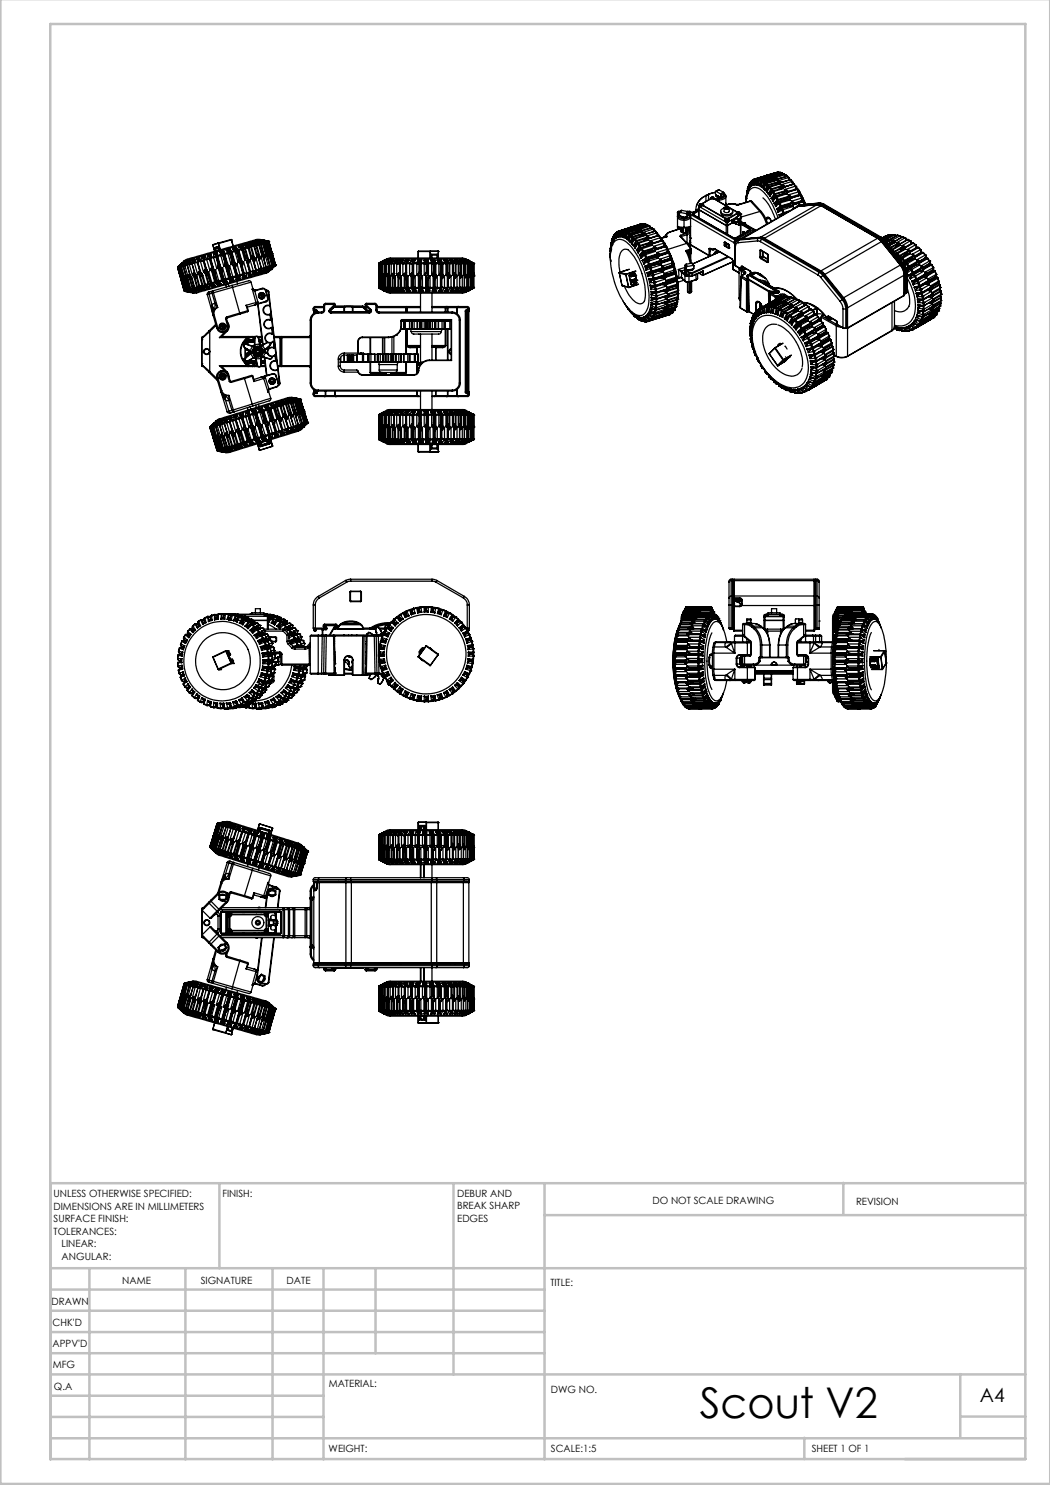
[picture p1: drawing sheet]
<svg xmlns="http://www.w3.org/2000/svg" width="210mm" height="297mm" viewBox="0 0 210 297" stroke-linecap="round" stroke-linejoin="round" font-family="sans-serif">
<defs><g id="words">
<text font-size="8.5" x="140" y="283.5">Scout V2</text>
<text font-size="3.9" x="196" y="280.4">A4</text>
<g font-size="2">
<text x="10.7" y="239.5">UNLESS OTHERWISE SPECIFIED:</text>
<text x="44.5" y="239.5">FINISH:</text>
<text x="91.4" y="239.4">DEBUR AND</text>
<text x="10.7" y="242">DIMENSIONS ARE IN MILLIMETERS</text>
<text x="10.7" y="244.5">SURFACE FINISH:</text>
<text x="91.4" y="241.9">BREAK SHARP</text>
<text x="91.4" y="244.4">EDGES</text>
<text x="130.5" y="240.8">DO NOT SCALE DRAWING</text>
<text x="171.2" y="241">REVISION</text>
<text x="10.7" y="247">TOLERANCES:</text>
<text x="12.3" y="249.5">LINEAR:</text>
<text x="12.3" y="252">ANGULAR:</text>
<text x="24.4" y="256.9">NAME</text>
<text x="40.1" y="256.8">SIGNATURE</text>
<text x="57.3" y="256.8">DATE</text>
<text x="110.1" y="257.1">TITLE:</text>
<text x="10.3" y="260.9">DRAWN</text>
<text x="10.5" y="269.3">APPV'D</text>
<text x="10.5" y="265.2">CHK'D</text>
<text x="10.6" y="273.6">MFG</text>
<text x="10.8" y="278">Q.A</text>
<text x="65.8" y="277.4">MATERIAL:</text>
<text x="110.2" y="278.5">DWG NO.</text>
<text x="65.7" y="290.4">WEIGHT:</text>
<text x="110.2" y="290.5">SCALE:1:5</text>
<text x="162.4" y="290.4">SHEET 1 OF 1</text>
</g>
</g></defs>
<g fill="none" stroke="#c0c0c0" stroke-width=".5">
<path d="M.1 -.1v296.9h209.9v-296.9M10.1 4.8h195v287h-195zM43.9 236.6v17M90.7 236.6v38.3M108.9 236.6v55.3M168.7 236.6v6.3M205.1 236.6h-195v55.3M10.1 253.6h195M10.1 257.9h98.8M17.9 253.6v38.3M37.1 253.6v38.3M54.5 253.6v38.3"/>
<path d="M64.7 253.6v38.3M75.1 253.6v17M108.9 243h96.2M10.1 270.6h98.8M10.1 266.4h98.8M10.1 262.1h98.8M10.1 279.1h54.6M10.1 274.9h195M192.1 274.8v12.7M10.1 287.7h195M10.1 283.4h54.6M160.9 287.5v4.3"/>
<path d="M192.1 283.3h13"/>
</g>
<g fill="none" stroke="#000" stroke-width=".25">
<path d="M141.2 39.1l-1.3 1-.6 1.1M141.2 39.2a3.1 3.1 0 0 0-2 3M141.2 39.1v.1M141.2 39.2v1.1M141.7 38.9l-.5 .3M141.7 38.9v1.1M141.7 38.8v.1M141.7 38.8l-.5 .3M142.1 39.7a.34 .34 0 0 1 .4-.3 .34 .34 0 0 1 .3 .4l.2 .1M142.1 39.7v.1M142.1 39.7h.1M142.2 39.7h.1"/>
<path d="M142.2 39.7l-1.7 1M142.2 39.7h.5M142.3 39.5h.4v.1a.21 .21 0 0 1-.3 .1 .21 .21 0 0 1-.1-.2zM142.4 39.6h-.1l.1 .1M142.4 39.5h.1M142.4 39.5h-.1l.1 .1M142.4 39.6v.1M142.4 39.5l.1 .1M142.5 39.5v.1M142.5 39.6l-.1 .1M142.6 39.6h.1h-.2M142.6 39.6v.1"/>
<path d="M142.6 39.5h-.1M142.6 39.5v.1M142.6 39.5l-.1 .1M142.7 39.7l2.8 1.6M142.8 39.7h.1M142.8 39.7l2.8 1.6M143.1 38.4l-1.4 .4M143.1 38.5l-1.4 .4M143.2 39v.3l.5 .2M143.2 38.3h-.1v.5l.5 .4v.2M143.2 38.3l.9 .5M143.3 39v.3l.3 .1"/>
<path d="M143.5 39.2v.2M143.6 39.4l.1 .1M143.7 39.5h.3zM143.7 39.7v.3M143.7 39.7l-.8 .1M143.7 39.5h.1M143.7 39.7h.2M143.8 38l-.6 .3M143.8 38l.9 .4M143.9 39.7v.3M144.1 38.8l.1 .2M144.2 39.4l-.1 .1-.4-.2v.4"/>
<path d="M144.2 39v.4M144.7 38.4l.1 .3M144.7 38.4l-.6 .4M144.8 38.7l.3 .2 .1 .4M144.8 39.1l-.6 .4M144.8 38.7l.2 .4M144.8 38.7v.4M144.8 38.7l-.6 .3M144.8 39.1l-.6 .3M145 39.1a.95 .95 0 0 1-1.1 .6M145 39.1l.2 .2M145.2 39.3a1.08 1.08 0 0 1-1.3 .7"/>
<path d="M145.2 39.3v1.3M149.2 39.7v.7M149.2 39.7h.1M149.3 39.2l-.1 .5M149.3 39.2v.7M149.3 39.9h.1M149.3 39.1v.1M149.3 39.2h.1M149.3 38.6v1.3M149.3 38.6h.1M149.4 38.2l-.1 .4M149.4 38.2v.8"/>
<path d="M149.4 38.8v.2M149.4 38.2h.1M149.5 38.5h.1M149.5 38.5l-.1 .5M149.5 37.6v.1M149.5 37.6h.1M149.5 38l-.1 .2M149.5 37.7v.8M149.5 38.1l-.1 .1M149.5 37.6v.9M149.6 37.3l-.1 .4M149.6 37.3v.9"/>
<path d="M149.6 37.3h.2l-.2 .9M149.6 37.3l-.1 .3M149.6 37.3h.1M149.8 37.8l-.2 .4M149.8 37.8h.1M149.8 37.2l-.2 .1M149.8 37v.8M149.8 36.9v.1M149.8 36.9h.1M149.8 36.9v.9M150 36.7l-.2 .2M150 36.7l-.1 .9"/>
<path d="M150 36.7h.1M150 36.6l-.2 .3M150 36.6v.1M150 37.2l-.1 .4M150 37.2l.1 .1M150.1 37.2l-.2 .4M150.1 36.5l-.1 .1M150.1 37.4l-.2 .2M150.1 37.2v.1M150.1 37.2v.2M150.1 36.5v.2M150.1 37.2h-.1"/>
<path d="M150.1 36.7l-.1 .5M150.1 37.3v.1M150.2 36.4l-.1 .9M150.2 36.5h-.1M150.2 36.4l-.1 1M150.2 36.4h.1M150.2 36.3v.1M150.2 36.3h.1M150.4 36.2l-.2 .2M150.4 36.2l-.1 1M150.4 36.2h.1M150.5 36.1l-.3 .2"/>
<path d="M150.5 36.8l-.2 .4M150.5 36.8v.1M150.5 36.1l-.1 .1M150.5 37l-.2 .2M150.5 36v.1M150.5 36.8l.1 .1M150.5 36l.1 .1M150.5 36.8h.1M150.5 36.2v.6M150.6 36.9l-.3 .3M150.6 36.9l-.1 .1M150.6 36.1l-.1 .1"/>
<path d="M150.6 36.1l-.1 .9M150.6 36.1h.1M150.7 36l-.2 1M150.7 36h.1M150.7 36l-.1 .1M150.7 36h-.2M150.8 35.9l-.1 .1M150.8 35.9h.1M150.8 35.9l-.2 .2M150.9 35.9l-.2 .1M150.9 35.9l-.2 1.1M150.9 35.9h.1"/>
<path d="M150.9 36.6l-.2 .4M150.9 36.6l.1 .1M151 36.7l-.3 .3M151 36.6v.1M151 36.9l-.3 .1M151 35.8l-.2 .1M151 35.8l-.1 .1M151 35.8l.1 .1M151 35.9l-.1 .7M151.1 36.5l-.2 .1M151.1 36.7l-.1 .2M151.1 35.9h-.1"/>
<path d="M151.2 35.9l-.2 1M151.2 35.9h.1M151.2 35.9h.3M151.2 37h.4M151.2 35.8l-.1 .1M151.3 35.7l-.1 .2M151.3 35.7h.3M151.3 35.7h.1M151.4 36.6l-.2 .4M151.4 36.6l.1 .1M151.4 36.6h.1M151.5 35.9l-.3 1.1"/>
<path d="M151.5 35.9h.1M151.5 36.7l-.3 .3M151.5 36.6l.1 .1M151.6 36.7h-.1M151.6 35.9l-.2 .7M151.6 36.7h.1M151.6 35.7l-.1 .2M151.6 35.7l.1 .1M151.7 36.7l-.1 .3M151.7 35.8l-.1 .1M151.7 36.5l-.2 .1M151.8 37.1l.4 .2"/>
<path d="M151.8 36h.1M151.8 36l-.2 1M151.8 36l.3 .1M151.9 35.8l-.1 .2-.2 1M151.9 35.8l-.1 .2M151.9 35.8h.1M152 35.8l.2 .1M152 35.8l-.2 .2M152 36.8l-.2 .3M152 36.8l.1 .1M152.1 36.1l-.3 1M152.1 36.9l-.3 .2"/>
<path d="M152.1 36.1h.1M152.1 36.8l.1 .1M152.1 36.8h-.1M152.2 36.9h-.1M152.2 36.9h.1M152.2 35.9l-.1 .2M152.2 35.9l.1 .2M152.2 36.1l-.2 .7M152.3 36.9l-.1 .4M152.3 36.1h-.1M152.3 36.7l-.2 .1M152.4 37.5l.4 .3"/>
<path d="M152.4 36.3h.1M152.4 36.3l-.2 1M152.5 36.3l-.3 1M152.5 36.3h.1M152.5 36.3l.3 .2M152.6 39.6l.3 .3a12 12 0 0 1 2.2 3.9M152.6 36.1l-.2 .2M152.6 36.1h.1M152.6 36.2l.3 .1M152.6 36.2l-.1 .1M152.6 36.1l-.1 .2M152.6 36.1v.1"/>
<path d="M152.6 37.2l-.2 .3M152.6 37.2l.1 .1M152.7 37.3l-.3 .2M152.7 37.1l.1 .2M152.7 37.1l-.1 .1M152.7 37.3h.1M152.8 36.5l-.4 1M152.8 36.5h.1M152.8 37.3v.5M152.9 36.3l-.1 .2M152.9 36.3l.1 .2M152.9 36.5l-.3 .7"/>
<path d="M152.9 37.2l-.1 .1M153 36.5h-.1M153 37.1h-.3M153 38l.4 .4M153.1 35.2l-.2 .1M153.1 35.2h-.1M153.1 35.2l-2.1 .6M153.1 36.8h.1M153.1 36.8l-.3 1M153.1 36.8l.4 .3M153.2 36.6l-.1 .2M153.2 36.6l.1 .1"/>
<path d="M153.3 37.7l-.3 .3M153.3 37.7l.1 .2M153.3 36.7l-.2 .1M153.3 37.7h.1M153.3 36.7h.1M153.3 36.7l.3 .3M153.3 35.1l-2 .6M153.4 37.9l-.4 .1M153.4 37.7v.1M153.4 35.3h.1M153.4 35.3l-1.7 .5M153.4 35.3v.1"/>
<path d="M153.4 35.1l-.3 .1M153.4 35.1h-.1M153.4 35.1h.1M153.4 35.1l-2.4 .7M153.4 35.1l-2.1 .6M153.4 35.1h-.3M153.4 37.8l.1 .2M153.4 37.8v.1M153.5 37.1l-.5 .9M153.5 37.1l.1 .1M153.5 38l-.1 .4M153.5 37.9v.1"/>
<path d="M153.6 37.2l-.3 .5M153.6 37l-.1 .1M153.6 37v.1M153.6 37.8h-.2M153.6 38.8l.4 .5M153.6 35.1l.4 .1M153.6 37.1v.1M153.6 35.1l-.2 .2M153.6 35.1l-.1 .2M153.6 35.1l-2 .6M153.7 35.1h.4zM153.7 35.1h.3"/>
<path d="M153.7 37.6l-.3 .1M153.8 37.4v.1M153.8 37.4l-.4 1M153.8 37.5l-.4 .9M153.8 37.5h.1M153.8 37.5l.3 .4M153.9 37.3l-.1 .1M153.9 37.3l.1 .1M153.9 38.5l-.3 .3M153.9 38.5l.1 .2M154 37.4l.3 .4M154 38.7l-.4 .1"/>
<path d="M154 37.4l-.2 .1M154 37.4h.1M154 35.5l.1 .1M154 35.2l-2.1 .6M154 35.2h-.2M154 35.5v.2M154 35.2l-2 .6M154 35.5l-1.7 .6M154 38.5l.1 .1M154 38.5h-.1M154.1 38.6v.1M154.1 35.1h-.1"/>
<path d="M154.1 38.6l-.1 .1M154.1 35.6v.1M154.1 37.9l-.5 .9M154.1 38.7h.1M154.1 38.7l-.1 .6M154.1 37.9l.2 .1M154.2 39.6l.4 .6M154.2 38.7h-.1M154.3 35.2l.5 .1M154.3 35.2l.4 .2M154.3 35.3l.4 .2M154.3 35.3l-.3 .2"/>
<path d="M154.3 35.3l-.2 .3M154.3 35.3l-2.1 .6M154.3 38l-.4 .5M154.3 37.8l-.2 .1M154.3 37.8v.1M154.3 38.6h-.2M154.3 37.9v.1M154.4 38.4l-.4 .1M154.4 38.3l.1 .1M154.4 38.3l-.4 1M154.5 38.4l-.5 .9M154.5 38.4h.1"/>
<path d="M154.5 38.4l.3 .5M154.6 38.2l-.2 .1M154.6 39.4l-.4 .2M154.6 39.4v.2M154.6 38.2l.1 .1M154.6 39.6h-.4M154.6 39.4l.1 .1M154.6 39.4h.1M154.7 39.5v.1M154.7 35.5l-2.2 .6M154.7 35.9l.1 .1M154.7 35.5l-.4 .1"/>
<path d="M154.7 35.9l-.1 .3M154.7 35.5l-2.1 .7M154.7 39.5l-.1 .1M154.7 35.9l-1.7 .6M154.7 38.3l.3 .5M154.7 38.3l-.2 .1M154.7 38.3h.1M154.7 39.6l.1 .1-.2 .5M154.7 39.6l-.1 .6M154.7 35.3v.1M154.8 35.3l-.1 .1M154.8 36l-.1 .2"/>
<path d="M154.8 38.9l-.6 .7M154.8 38.9l.1 .1M154.9 39l-.3 .4M154.9 35.6l.6 .2M154.9 35.6l.4 .3M154.9 35.7l.4 .4M154.9 39.5l-.2 .1M154.9 35.7l-.2 .2M154.9 35.7l-.1 .3M154.9 35.7l-2 .6M155 38.8l-.2 .1M155 38.8v.1"/>
<path d="M155 38.9l-.1 .1M155 39.4l-.3 .1M155.1 34.5h.1zM155.1 34.5h.1M155.1 39.3l.1 .2M155.1 39.3l-.3 .4M155.2 39.5l-.6 .7M155.2 39.5h.1M155.2 39.5l.2 .5M155.2 39.2l-.1 .1M155.2 39.2l.2 .2M155.3 36.9h.1"/>
<path d="M155.3 36.6v.3M155.3 36.1l-2.1 .5M155.3 36.6l.1 .1M155.3 36.1h-.4M155.3 36.1l-2 .6M155.3 36.6l-1.7 .5M155.4 39.4l.2 .5M155.4 39.4l-.2 .1M155.4 39.4h.1M155.4 34.5h.1M155.4 34.5h.3M155.4 36.7v.2"/>
<path d="M155.4 35.8l-.1 .1M155.4 34.5l-2.2 .6M155.4 34.5l-2 .6M155.5 34.5h.2M155.5 35.8l-.2 .1M155.6 36.2l.5 .2 .1 .1-.2 .1M155.6 36.2l.4 .4M155.6 39.9l-.2 .1M155.6 39.9v.1M155.6 36.2l.6 .3M155.6 36.3l.4 .5M155.6 36.3l-.3 .3"/>
<path d="M155.6 36.3l-.2 .4M155.6 36.3l-2 .7M155.7 34.5h.1M155.7 34.5l.1 .1M155.7 34.5l-2 .6M155.7 34.5h.2M155.9 37.6l.1 .1M155.9 37.7h.1M155.9 37.7v.1M155.9 37.6v.1M155.9 34.5h.1M156 37.4l-.1 .2"/>
<path d="M156 37.4l.1 .1M156 37.4l-1.7 .5M156 34.5h.1M156 34.5l.3 .1M156 37.7l.1 .1 .1-.2 .5 .1M156 36.8h-.4l-1.7 .5M156 36.8l-.5 .1M156 37.7h.1M156 34.5l-1.9 .6M156 34.5l-2 .6M156 36.8l-2 .6M156.1 34.5l.3 .1"/>
<path d="M156.1 37.5l-.1 .2M156.2 38.9h.1M156.2 38.9l-1.6 .5M156.3 36.9l.4 .6M156.3 37.1l.4 .6M156.3 37.1l-.3 .3M156.3 37.1l-.2 .4M156.3 36.9l.4 .2 .2 .3M156.3 34.6h.1M156.3 36.9l.6 .5M156.3 34.6l.2 .3M156.3 34.6l-2 .6"/>
<path d="M156.3 37.1l-2 .7M156.4 34.6l.1 .1M156.5 34.7l.1 .1M156.6 38.7l-.4 .2M156.6 38.6l.1 .1M156.6 38.7h.1M156.6 38.6v.1M156.7 34.8l.4 .2M156.7 34.8l.3 .2M156.7 38.7v.1M156.7 38.7l-.1 .1M156.7 34.8h.1"/>
<path d="M156.7 34.8l-2 .5M156.7 34.8l-2 .6M156.7 38.4l-.1 .2M156.7 38.7h.1M156.7 38.4l.1 .1M156.7 37.7h-.4l-1.7 .5M156.7 37.7l-2 .6M156.7 38.4l-1.7 .5M156.7 38.7l.7 .1M156.8 38.5l-.1 .2M156.8 40v.1M156.8 40l-1.6 .5"/>
<path d="M156.9 37.4l-.2 .1M156.9 37.4h.1M157 35h.1M157 35l.1 .3M157 35l-2.1 .6M157 37.9l.4 .6M157 38.2l.4 .6M157 38.2l-.3 .2M157 38.2l-.2 .3M157 37.9l.6 .4M157 37.9l.6 .5M157 38.2l-2 .6"/>
<path d="M157.1 35h.1M157.2 39.8l-.4 .2M157.2 39.7l.1 .1M157.2 39.8h.1M157.2 35v.3M157.2 35l.1 .2M157.2 39.7v.1M157.3 39.8l.1 .1M157.3 39.8l-.2 .2M157.3 39.8h.1M157.3 35.2l.2 .1M157.3 39.5l-.1 .2"/>
<path d="M157.3 39.5l.1 .1M157.3 35.2l.1 .1M157.3 35.2l-1.9 .6M157.3 39.5l-1.7 .5M157.4 35.3l.3 .2M157.4 39.9l.6 .1M157.4 39.9h.1M157.4 35.3h.1M157.4 38.8l-.6-.1-1.6 .5M157.4 35.3l-2.1 .6M157.4 38.8l-2 .6M157.4 39.9h-.1"/>
<path d="M157.4 39.6l-.1 .2M157.5 35.3l.3 .3M157.6 38.4h.1M157.6 38.4l-.2 .1M157.6 38.3h.1M157.6 38.3v.1M157.7 39l.3 .7M157.7 39.3l.3 .7M157.7 39.3l-.4 .2M157.7 39.3l-.3 .3M157.7 39l.5 .4M157.7 39l.5 .5"/>
<path d="M157.7 35.6l.1 .4M157.7 35.6h.1M157.7 35.5l.1 .1M157.7 35.5l-2.1 .7M157.7 39.3l-2.1 .6M157.7 35.5v.1M157.8 35.6h.1M157.8 35.6v.4M157.8 35.6l.3 .3M158 35.9l.2 .1M158 35.9l.4 .4M158 35.9l-2 .7"/>
<path d="M158 35.9h.1M158.2 39.5l-.2 .2M158.2 39.5h.1M158.2 39.4h.1M158.2 39.4l.2 .1M158.2 36l.3 .3M158.3 39.5l-.3 .2M158.4 36.3v.6M158.4 36.3h.1M158.4 36.3l-2.1 .6M158.4 39.5h.1M158.4 36.9h.1"/>
<path d="M158.4 36.9l-1.5 .5M158.5 36.3l.1 .4-.2 .2M158.5 36.4l.3 .4M158.7 36.8l.2 .1M158.7 36.8h.1M158.7 36.8l-1.8 .6M158.7 36.8l.3 .4M158.7 36.8l-2 .7M158.9 36.9l.3 .4M159 37.3l.1 .5M159 37.3h.2M159 37.2l.2 .1"/>
<path d="M159 37.2v.1M159 37.2l-2 .7M159.1 37.8l-1.5 .5M159.1 37.8v.1M159.1 37.2l1.3 2 .7 1.6-1.3-2.6M159.2 37.3l.3 .5M159.2 37.3h.1M159.2 37.3v.2l-.1 .3M159.4 37.8l.2 .1M159.4 37.8v.1M159.4 37.8l-1.8 .6M159.4 37.9l.3 .5"/>
<path d="M159.4 37.9h.2M159.4 37.9l-2 .6M159.5 37.8l.4 .5-.3-.4M159.5 37.8h.1M159.6 37.9l.2 .5M159.6 37.9h.1M159.6 37.9l.2 .4M159.7 38.4h.1M159.7 38.4v.5M159.7 38.9l.1 .2M159.7 38.4l-2 .6M159.7 38.9l-1.5 .5"/>
<path d="M159.8 39.1h.1M159.8 39.1l-1.4 .4M159.8 38.4l.3 .4M159.8 38.4h.1M159.8 38.4l-.1 .5M159.9 39l-.1 .1M159.9 39h.1M160 39h.2M160 39h.1M160 39l.1 .1M160 39l-1.7 .5M160.1 39.1l.2 .5"/>
<path d="M160.1 39.1h.1M160.1 39.1l-2.1 .6M160.1 38.8l.3 .6M160.1 38.8l-.2 .2M160.1 38.8v.2M160.2 39.1l.2 .5M160.2 39.1l.2 .3M160.2 39l.2 .4M160.2 39v.1M160.3 39.6h.1M160.3 39.6v.6M160.3 39.6l-2 .6"/>
<path d="M160.4 39.6l.2 .3M160.4 39.6h.1M160.4 39.6l.1 .3-.2 .3M160.6 39.9l.3 .7M160.6 39.9l-.1 .3M35.5 53.5h.1M35.5 53.5l.7 2.3M35.6 53.3h.1M35.6 53.5h.1M35.6 53.3l-.1 .2M35.6 53.5l.6 2.2M35.6 53.3v.2"/>
<path d="M35.6 53.3l.1 .1M35.7 53.5h.1M35.7 53.5l.6 2.2M35.7 53.5h-.1M35.7 53.3v.2M35.7 53.3h.1M35.8 53.5h-.1M35.8 53.5h.1M35.8 53.5l.6 2.2M35.9 53.3h.1M35.9 53.3h-.2M35.9 53.3l-.1 .2"/>
<path d="M35.9 53.3h.2M36.1 53.4l.6 2.2M36.1 53.4h.1M36.1 53.4l-.3 .1M36.1 53.2v.2M36.1 53.2h.1M36.1 55.7l.1 .1M36.2 55.8h.1M36.2 55.8v.1M36.2 55.9l.6 2.2M36.2 55.9h.1M36.2 55.9l.1 .2"/>
<path d="M36.2 55.5v.2M36.2 55.4v.3M36.3 55.9l.2 .3M36.3 55.9l.2 .2M36.3 55.9l.6 2.2M36.3 55.7h-.1M36.3 53.3l-.2 .1M36.3 53.3h.1M36.3 55.7h.1M36.3 53.3l.6 2.2M36.3 53.1h.1M36.3 53.1l-.2 .1"/>
<path d="M36.3 53.1v.2M36.3 53.1l.4 .1M36.4 52.6l-.1 .1M36.4 52.6l-.8 .7M36.4 52.6h.1M36.4 55.8l-.1 .1M36.4 55.8v.2M36.4 55.8l.6 2.3M36.4 52.6l-.1 .2M36.5 56.2l.5 1.9h-.1M36.5 52.6h.1M36.5 56.2v.1"/>
<path d="M36.5 52.6l-.8 .7M36.5 52.6h-.1M36.5 56.2h.1M36.6 55.8l.3 .3M36.6 55.8l.2 .4M36.6 55.2l-.2 .5M36.6 55.8l.6 2.2M36.6 52.5l-.7 .8M36.6 55.3l-.2 .4M36.6 52.5v.2M36.6 52.5l-.1 .3M36.7 55.4v.2"/>
<path d="M36.7 53.2h.1M36.7 53.3h-.4M36.7 53.2l.5 2.1M36.7 53.2l.6 2.3M36.7 53v.2M36.7 55.6l-.3 .1M36.7 53h.1M36.8 52.2l-.4 .4M36.8 56.2l.5 1.8M36.8 56.2h.1M36.8 55.7l-.2 .1M36.8 55.7l.1 .2"/>
<path d="M36.8 55.7l.6 2.2M36.8 58.1l.2 .2M36.8 58.1h.1M36.8 55.7l.7 2.2M36.9 52.5l-.8 .7M36.9 52.5h-.3M36.9 52.5h-.1M36.9 56.1l-.1 .1M36.9 56.1h.1M36.9 58.1h-.1M36.9 58.1l.1 .1M37 53.1l-.3 .1"/>
<path d="M37 58.3l1 .2M37 58.3l1.1 .2M37 58.3h.1M37 53.1h.1M37 58.2v.1M37 53.1l.6 2.2M37 52.9h.1M37 52.9l-.3 .1M37 52.9v.2M37 52.9l.4 .1M37 58.1l.2 .1M37 58.2l1.1 .3"/>
<path d="M37 52.4l-.7 .7M37 58.1h.1M37 52.4v.3M37 52.4l.1 .2M37.1 58.1l-.1 .1M37.1 55.7l.3 .2M37.1 55.7l.2 .3M37.1 55.7l.6 2.2M37.1 55l-.2 .5M37.2 58.2l1 .2M37.2 58.2h.1M37.2 55.1l-.3 .4"/>
<path d="M37.2 58l-.2 .1M37.2 58l.2 .2M37.2 55.2l.1 .3M37.3 55.3v.2M37.3 55.5h-.4M37.3 58l.1 .1M37.3 58h-.1M37.3 56h.3M37.3 52.4l-.6 .6M37.3 56l.6 1.8M37.4 58.2h-.2M37.4 58.2l1 .2"/>
<path d="M37.4 52.3l-.7 .7M37.4 52.3l-.4 .1M37.4 52.3l-.1 .1M37.4 55.9l-.1 .1M37.4 58.1v.1M37.4 55.9h.1M37.4 58.1l.6 .1M37.4 57.9l.2 .2M37.4 57.9h.1M37.4 53l.7 2.2M37.5 52.8l-.1 .2M37.5 57.9l.1 .2"/>
<path d="M37.5 57.9h.1M37.5 53.1h-.5M37.5 52.8h.1M37.5 53l.6 2.2M37.5 53h-.1M37.5 55.6l-.4 .1M37.5 52.8v.2M37.5 55.6v.3M37.5 55.6l.6 2.1M37.6 58.1l1 .2M37.6 58.1h.1M37.6 58.1l.9 .2"/>
<path d="M37.6 52.2l-.6 .7M37.6 52.2l.1 .4M37.6 52.2l.1 .3M37.7 57.9h-.2M37.7 57.9l.2 .1M37.8 55.5l.3 .2M37.8 55.5l.3 .3M37.8 58.3l.3 .2M37.8 55.5l.7 2.2M37.9 52.9l-.4 .1M37.9 58l-.3 .1M37.9 58l.9 .3"/>
<path d="M37.9 52.9h.1M37.9 57.8v.1M37.9 57.8l-.2 .1M37.9 52.9l.6 2.2M37.9 52.7h.1M37.9 52.7l-.4 .1M37.9 52.7l.6 .1-.6 .1M37.9 52.7v.2M37.9 57.9v.1M37.9 54.7l-.3 .6M37.9 58.5h.1M37.9 57.9l.6 .2"/>
<path d="M38 54.9l-.4 .4M38 58.4l.1 .1M38 55l.1 .2M38 58.2l.4 .2M38 58.5l.6 .1M38 52.2l-.5 .6M38 58.5h.1M38 58.2h.1M38.1 57.7l.1 .2M38.1 55.2l-.5 .1M38.1 55.8h.2M38.1 57.7h.1"/>
<path d="M38.1 55.8l.5 1.8M38.1 52.1l-.6 .7M38.1 52.1l-.5 .1M38.1 52.1l-.1 .1M38.1 52.1l-.2 .2M38.1 55.7h.2M38.1 55.7v.1M38.2 58.2l.2 .2M38.2 57.9h.1M38.2 57.9l1 .3M38.2 58.4l-.1 .1M38.3 55.3l-.5 .2"/>
<path d="M38.3 55.3v.4M38.3 55.3l.5 2.2M38.3 55.3l.6 2.2M38.3 55.7v.1M38.3 55.8h.1M38.4 52.7l.7 2.2M38.4 52.7h.1M38.4 52.6v.1M38.4 52l-.5 .7M38.4 52l.2 .4M38.4 52l.2 .3M38.5 57.7h-.4"/>
<path d="M38.5 52.5l-.1 .2M38.5 57.7l.1 .1M38.5 52.5l-.1 .1M38.5 58.3h.1M38.5 58.1l.3 .2M38.5 58v.1M38.6 57.8l-.4 .1M38.6 57.8l.9 .3M38.6 57.6l.1 .1M38.6 57.6l-.1 .1M38.6 58.3l-.2 .1M38.6 58l-.1 .1"/>
<path d="M38.7 57.7l-.1 .1M38.7 58l.1 .3M38.7 57.7l.5 .2M38.7 55.2l.4 .2M38.7 55.2l.3 .3M38.7 55.2l.7 2.2M38.8 57.5l.2 .2M38.8 57.5h.1M38.8 52l-.4 .6M38.9 52.6l-.5 .1M38.9 54.5l-.4 .6M38.9 52.6l.6 2.2"/>
<path d="M38.9 52.6h.1M38.9 52.4h.1M38.9 52.4l-.4 .1M38.9 52.4v.2M38.9 52.4l.6 .2M38.9 54.6l-.4 .5M38.9 51.9l-.4 .6M38.9 51.9l-.5 .1M38.9 54.6l.2 .3M38.9 57.5l.2 .2M38.9 57.5h.1M38.9 58.1l.3 .1"/>
<path d="M38.9 51.9v.1M38.9 51.9l-.1 .2M39 55.5l.2 .1M39 57.7h.1M39 57.7l.9 .3M39 55.5l.5 1.9M39.1 54.9l-.6 .2M39.1 57.7l.8 .3M39.1 55.4l.2 .1M39.1 55.4l-.1 .1M39.1 57.7h.1M39.2 57.7v.2"/>
<path d="M39.2 58.2l-.4 .1M39.2 57.8h.1M39.2 55.6h.1M39.2 57.9l.3 .2M39.3 55.5h.1M39.3 55.5l-.1 .1M39.3 55l-.6 .2M39.3 51.7l-.4 .7M39.3 51.7l.2 .4M39.3 51.7l.4 .3-.2 .1M39.3 55l-.1 .6M39.3 57.8l.2 .3"/>
<path d="M39.3 57.8l-.1 .1M39.3 55v.4l.5 1.9M39.3 55l.6 2.3M39.3 57.8h.1M39.4 57.4l-.5 .1M39.4 57.4l.1 .2M39.5 57.6l-.4 .1M39.5 57.6l.8 .3M39.5 52.6h-.6M39.5 57.4h.1M39.5 57.4h-.1M39.5 52.6l.4 1.6"/>
<path d="M39.5 52.2v.2M39.5 52.4l.7 2.2M39.5 52.4h.1M39.5 52.5v.1M39.5 57.4v.2M39.5 52.2h.1M39.5 52.1l.1 .1M39.5 57.4l.6 .2M39.6 57.9l.3 .1M39.8 57.3l.1 .1M39.8 54.9l.3 .2M39.8 54.9l.2 .3"/>
<path d="M39.8 57.3h.1M39.8 54.9l.6 2.2M39.9 58l-.4 .1M39.9 51.6l-.4 .6M39.9 51.6l-.6 .1M39.9 54.2l-.4 .6M39.9 57.3l.2 .1M39.9 54.2h.1M39.9 57.3h.1M39.9 51.6l-.1 .3M39.9 57.4h.2M39.9 57.4l.6 .2"/>
<path d="M40 54.1v.1M40 54.1h.1M40 54.1l-.1 .1M40 54.3l.2 .3M40 54.3h.1M40 57.4v.1M40 54.3l-.5 .5M40 55.2l.3 .1M40 55.2l.6 1.9M40 57.5l.1 .1M40.1 52.2l-.6 .2M40.1 57.4l.8 .3"/>
<path d="M40.1 57.4h.1M40.1 52.1h.1M40.1 52.1l-.6 .1M40.1 52.1v.1M40.1 52.1l.5 .1M40.1 52.2h.1M40.1 57.6l.2 .3M40.1 52.2l.6 2.3M40.1 55.1l.2 .1M40.1 55.1l-.1 .1M40.1 57.5h.1M40.2 54.6l-.7 .2"/>
<path d="M40.2 57.6l.1 .3M40.2 57.5h-.2M40.2 57.6h-.1M40.2 57.5h.1M40.2 57.5v.1M40.3 55.3h.1M40.3 55.2v.1M40.3 55.3l.2 .1M40.3 55.2h.1M40.4 51.5l-.3 .6M40.4 51.5l.2 .3M40.4 51.5l.3 .2"/>
<path d="M40.4 57.6l.5 .1M40.4 55.1h.1M40.4 55.1l-.1 .1M40.4 55.1l.5 1.8M40.4 57.1l-.5 .2M40.4 57.1l.1 .2M40.5 54.7l-.7 .2M40.5 54.7l-.1 .4M40.5 54.7l.6 2.2M40.5 57.3l-.4 .1M40.5 57.3l.7 .3M40.6 57.1h.1"/>
<path d="M40.6 57.1h-.2M40.6 57.6l.3 .1M40.6 57.1l-.1 .2M40.6 57.1l.5 .3M40.6 52.2h-.5M40.6 51.8l.1 .2-.1 .2M40.6 52.2l.5 1.6M40.7 51.7l-.1 .1M40.7 52.1h.1M40.7 51.7h.1M40.7 52.1l.6 1.9M40.7 51.7l.1 .1"/>
<path d="M40.8 51.9v.2M40.8 51.9h-.1M40.8 52.1l.6 2.2M40.9 57.7l-.6 .2M40.9 56.9l.1 .2M40.9 56.9h.2M41 57v.3M41 54.5l.3 .3M41 54.5l.2 .4M41 54.5l.6 2.3M41 57.1l.9 .3M41 57.1h.2"/>
<path d="M41 57.3l.1 .1M41.1 51.3l-.4 .8M41.1 51.3l-.3 .6M41.1 51.3l-.7 .2M41.1 51.3l-.2 .3M41.1 57.4l.1 .2M41.1 53.8l.1 .1M41.1 53.8l-.4 .7M41.1 56.9l.1 .2M41.1 53.8h.1M41.1 56.9h.1M41.1 57.1l.1 .1"/>
<path d="M41.2 57.2l.7 .2M41.2 57.3v.3M41.2 57.2l-.2 .1M41.2 57.3l-.1 .1M41.2 57.2v.1M41.2 57.1l.7 .3M41.2 57.1h.1M41.2 53.9l-.5 .6M41.2 53.9h.1M41.2 53.7l-.1 .1M41.2 54l.2 .3M41.2 54.9l.2 .1"/>
<path d="M41.2 54.9l.6 1.8M41.3 54l.1 .3M41.3 53.9l-.1 .1M41.3 51.9l-.5 .2M41.3 51.7h.1M41.3 51.7l-.5 .2M41.3 51.7l.1 .2M41.3 51.7l.6 .2M41.3 51.7v.2M41.3 54.8h.2M41.3 54.8l-.1 .1M41.3 51.9l.7 2.2"/>
<path d="M41.3 51.9h.1M41.4 54.3l-.7 .2M41.4 55l.3 .2M41.4 55h.1M41.5 54.8h.1M41.5 54.8l-.1 .2M41.5 58.9l1.9 6.7M41.5 51.1l-.2 .6M41.5 51.1l.4 .4M41.5 51.1l.4 .3M41.6 54.8v.1M41.6 56.8l-.5 .1"/>
<path d="M41.6 56.8l.1 .1M41.6 54.9l.5 1.6M41.7 54.9l-.2-.1-.1 .2M41.7 55.2l.5 1.7M41.7 54.3l-.7 .2M41.7 56.9l-.5 .2M41.7 56.9l.6 .4M41.7 54.3l-.1 .5M41.7 54.3l-.1 .6M41.7 55.2h.1M41.7 54.3l.7 2.2M41.8 56.7v.1"/>
<path d="M41.8 56.7l-.2 .1M41.8 56.8l-.1 .1M41.8 58.8l-.3 .1M41.8 56.8l.4 .2M41.8 58.8l.6 2.3M41.9 57.4l-.7 .2M41.9 51.5v.1M41.9 51.9h-.5M41.9 51.9l.5 1.6M41.9 51.6v.3M41.9 51.4v.1M41.9 51.4l.2 .1"/>
<path d="M41.9 51.6h.2M41.9 51.6l.5 1.6M42 58.3l-.2 .3v.2M42 58.3l-.4 .2-.1 .4M42.1 51.5v.2M42.1 51.7l.7 2.2M42.1 51.7h.1M42.1 51.3l-.2 .1M42.1 51.3v.1M42.1 51.3h.1M42.1 56.5l.1 .2M42.1 51.5h.1"/>
<path d="M42.1 56.5h.3M42.2 57l.1 .3M42.2 56.9v.1M42.2 56.7l.1 .2M42.2 50.9l-.1 .6M42.2 50.9l-.7 .2M42.2 50.9l-.1 .4M42.2 56.7h.2M42.2 56.7l.3 .2M42.3 56.9h-.1M42.3 56.9v.1M42.3 57v.3"/>
<path d="M42.3 57h-.1M42.3 54.2l.4 .2M42.3 54.2l.2 .3M42.3 54.2l.6 2.2M42.4 53.5h.1M42.4 53.5l-.4 .6M42.4 56.5l.1 .2M42.4 56.5v.2M42.4 56.5h.1M42.4 53.2v.3M42.4 56.8v.1M42.4 56.9l.6 .2"/>
<path d="M42.4 56.9h-.1M42.4 58.6l-.6 .2M42.4 58.6l.6 2.1M42.4 56.7l.6 .4M42.4 56.7h.1M42.5 53.5l-.5 .6M42.5 53.5v.1M42.5 53.1l-.1 .1M42.5 53.6l.3 .3M42.5 54.5l.2 .1M42.5 53.4v.1M42.5 54.5l.6 1.8"/>
<path d="M42.6 56.9l.4 .2M42.6 49h.1M42.6 48.9h.1M42.6 58.2l.1 .4M42.6 58.2l-.2 .1v.3M42.6 58.2l-.6 .1M42.6 53.5l-.1 .1M42.6 49l.3 1.3M42.6 48.9v.1M42.7 54.4v.1M42.7 54.4l-.2 .1M42.7 54.6l.2 .3"/>
<path d="M42.7 54.6l.1-.1 .2 .3M42.7 58.6h-.3M42.7 58.6l.8 2.9M42.7 54.6h.1M42.7 51.5l-.6 .2M42.7 50.8v.5M42.7 51.3h.1M42.7 51.3l-.6 .2M42.7 51.3l.1 .2M42.7 51.3h.3l.2 .2M42.7 51.3v.2M42.7 50.8l.4 .3"/>
<path d="M42.7 54.5v.1M42.7 50.8l.5 .2M42.7 51.5l.7 2.2M42.7 51.5h.1M42.8 53.9l-.8 .2M42.8 51.5h.4M42.8 54.4l.1 .1M42.8 54.4l-.1 .1M42.9 54.9l.5 1.7M42.9 49.5v.2M42.9 49.5v.1M42.9 49.7h.1"/>
<path d="M42.9 49.7l.1 .5M42.9 56.4l-.5 .1M42.9 56.4l.1 .1M42.9 49.6v.1M42.9 54.5l.5 1.7M42.9 49.7l.2 .5M43 54.8l-.1 .1M43 54.8h.1M43 54.8l.5 1.8M43 57.1l-.7 .2M43 56.5l-.5 .2M43 56.5l.5 .4"/>
<path d="M43.1 56.3v.1M43.1 56.3l-.2 .1M43.1 53.9l-.8 .3M43.1 53.9l-.3 .5M43.1 56.4l-.1 .1M43.1 49.7v.1M43.1 53.9l-.2 .6M43.1 53.9l.6 2.3M43.1 56.4l.3 .3M43.1 49.8l.2 .4M43.1 51.1l.2 .2M43.1 49.7h.1"/>
<path d="M43.1 49.6v.1M43.1 49.5v.2M43.1 49.6l-.2 .1M43.2 51l.2 .3M43.2 51l-.1 .1M43.2 49.5l-.1 .1M43.2 51.5l.5 1.6M43.3 51.3l-.1 .2M43.3 51.3l.4 1.5M43.3 50.2h.1M43.4 51.3h-.1M43.4 51h-.2"/>
<path d="M43.4 50.9h.1M43.4 51h.1M43.4 56.6v.1M43.4 50.9v.1M43.4 51.3l.4 1.5M43.4 51v.2M43.4 56.7l.1 .2M43.4 51.2l.1 .1M43.4 56.2l.1 .1M43.4 56.2h.3M43.5 56.6h-.1M43.5 51.3l.5 1.9"/>
<path d="M43.5 56.6v.1M43.5 50.6v.5M43.5 50.6l-.8 .2M43.5 51.1v.2M43.5 56.3l.7 .4M43.5 50.6l-.1 .3M43.5 56.3l.1 .2M43.5 56.7v.2M43.5 56.7h-.1M43.5 51.1l-.1 .1M43.5 50.6l-.1 .6M43.5 56.3h.3"/>
<path d="M43.5 51.3h.1M43.5 51.3l.7 2.2M43.6 49.6h.1M43.6 49.5v.1M43.6 49.6l-.5 .2M43.6 49.6l.1 .5M43.6 49.5l-.5 .1M43.6 49.5h.1M43.6 49.5l-.5 .2M43.6 48.7h.1M43.6 48.7l-1 .3M43.6 56.5l.6 .2"/>
<path d="M43.6 56.5l-.1 .1M43.6 48.6l.1 .1M43.6 48.6v.1M43.6 49.3l.1 .1M43.6 49.4v.2M43.6 49.4v.1M43.6 50.1h.1M43.6 49.3l-.7 .2M43.6 48.6l-1 .3M43.7 49.4h.1M43.7 53.1l.1 .1M43.7 53.1l-.3 .6"/>
<path d="M43.7 53.1h.1M43.7 52.8v.3M43.7 56.5h-.1M43.7 48.7h.1M43.7 49.4l-.8 .2M43.7 49.4h-.1M43.7 48.7l.3 1.3M43.7 53.8l.3 .2M43.7 53.8l.2 .3M43.7 56.2l.1 .1M43.7 53.8l.6 2.2M43.7 56.2h.1"/>
<path d="M43.7 48.7l.4 1.2M43.7 49.5l-.1 .1M43.7 49.4l.2 .6M43.8 52.8v.4M43.8 52.8h-.1M43.8 56.3l.4 .4M43.8 56.3h.1M43.8 53.2l-.4 .5M43.9 52.7l-.1 .1M43.9 52.8v.3M43.9 53.1l-.1 .1M43.9 53.1v.1"/>
<path d="M43.9 53.2l.3 .3M43.9 54.1l.1 .1M43.9 54.1l.5 1.8M44 53.1h-.1M44 50.4l.1 .5M44 54l.1 .1M44 50.4l.4 .3M44 54l-.1 .1M44 50.4l.5 .3M44 53.2l.2 .3M44 53.2h-.1M44 54.2h.1"/>
<path d="M44 54.2l.1 .3M44.1 54.1h.1M44.1 54.1l-.1 .1M44.1 54.1l.1 .4M44.1 50.9l-.6 .2M44.1 50.9l.1 .2M44.1 50.9h.1M44.1 50.9h.3l.2 .2M44.1 54.5l.5 1.7M44.2 54.1h.1M44.2 53.5l-.8 .2M44.2 51.1l-.7 .2"/>
<path d="M44.2 51.1h.4M44.2 51.1h.1M44.2 51.1l.6 2.2M44.2 56.7l-.7 .2M44.2 54l.1 .4M44.2 54.5h-.1M44.2 54.5l.5 1.7M44.3 54.1h.1M44.3 54.1l.5 1.7M44.3 56l-.6 .2M44.3 56l.1 .2M44.3 54.4l-.1 .1"/>
<path d="M44.3 54.4h.1M44.3 54.4l.5 1.5M44.4 56.2l-.6 .1M44.4 56.2l.3 .4M44.4 50.7l.2 .2M44.4 55.9l.1 .2M44.4 55.9l-.1 .1M44.5 56.1l-.1 .1M44.5 56.1l.2 .2M44.5 53.5l-.8 .3M44.5 53.5l-.3 .6M44.5 50.7l.2 .2"/>
<path d="M44.5 50.7h-.1M44.5 53.5l-.2 .6M44.5 53.5l.7 2.3M44.6 50.9v.2M44.6 50.9l.4 1.5M44.6 51.1l.4 1.6M44.6 56.2h.1M44.6 56.2l.1 .1M44.7 56.3v.3M44.7 50.9h-.1M44.7 50.6l-.2 .1M44.7 50.9l.4 1.5"/>
<path d="M44.7 50.5v.1M44.7 50.6l.5 1.8M44.7 50.5h.1M44.7 50.5l.1 .1M44.7 50.5l.1 .3M44.7 56.2l.1 .1M44.8 55.8l.4 .1M44.8 50.2l.1 .5M44.8 50.2l-.8 .2M44.8 50.2l-.1 .3M44.8 55.9l.2 .2M44.8 50.6h-.1"/>
<path d="M44.8 55.9l.1 .3M44.8 56.3l-.1 .3M44.8 56.3h-.1M44.8 55.8h.3M44.8 50.6l.5 1.7M44.8 55.8l.1 .2M44.8 50.8l.1 .1M44.9 50.9l.5 1.8M44.9 50.7l.1 .2M44.9 50.7l-.1 .1M44.9 56.2l.6 .2M44.9 56.2h-.2"/>
<path d="M45 50.9h-.1M45 56.1l.5 .3M45 52.4v.3M45 56.1l-.1 .1M45 50.9l.6 2.2M45 52.7l.2 .1M45 52.7l-.2 .6M45 52.7h.1M45.1 52.4l.1 .4M45.1 52.4h.1M45.1 52.4h-.1M45.1 53.4l.3 .2"/>
<path d="M45.1 53.4l.2 .3M45.1 55.8l.1 .1M45.1 53.4l.7 2.2M45.1 55.8h.1M45.2 55.8v.1M45.2 52.4l.1 .3M45.2 56.9l.1 .5M45.2 55.9l.3 .5M45.2 55.9h.1M45.2 52.8l-.4 .5M45.3 50.1l.2 .4M45.3 50.1l.5 .2"/>
<path d="M45.3 52.3l.1 .3M45.3 52.3l-.1 .1M45.3 52.7l-.1 .1M45.3 52.7v.1M45.3 52.8l.3 .3M45.3 53.7l.1 .1M45.3 53.7l.6 1.9M45.4 53.8v.3M45.4 53.8h.1M45.4 52.6v.1M45.4 52.6h.1M45.4 52.6l-.1 .1"/>
<path d="M45.4 53.6l-.1 .1M45.4 52.7l.2 .4M45.4 52.7l-.1 .1M45.4 53.6v.1M45.4 53.7h.1M45.4 53.7v.1M45.4 53.7l.1 .4M45.4 54.1l.6 1.8M45.5 56.4l-.8 .2M45.5 50.5h.1M45.5 50.5l-.6 .2M45.5 50.5l.1 .2"/>
<path d="M45.5 53.7h.2M45.5 53.7l.1 .3M45.5 54.1h-.1M45.5 50.5l.4 .1M45.5 54.1l.5 1.7M45.6 50.7l-.6 .2M45.6 50.7l.6 2.2M45.6 50.7h.1M45.6 53.1l-.8 .2M45.6 56.8l.2 .5M45.6 54l-.1 .1M45.6 54h.2"/>
<path d="M45.6 54l.5 1.6M45.7 53.7h.1M45.7 53.7l.1 .3M45.7 53.7l.4 1.6M45.8 55.6l-.6 .2M45.8 55.6v.2M45.8 50.3l.1 .3M45.8 54l.4 1.5M45.8 55.8l-.6 .1M45.8 55.8l.2 .4M45.8 50.3l.1 .2M45.8 50.3h.1"/>
<path d="M45.9 55.6h.1M45.9 55.6h-.1M45.9 55.6l-.1 .2M45.9 55.6l.1 .3M45.9 50.6l-.3 .1M45.9 53.2l-.8 .2M45.9 53.2l-.4 .5M45.9 53.2l-.2 .5M45.9 50.5h.1M45.9 50.5l.5 1.8M45.9 53.2l.7 2.1M46 55.9v.3"/>
<path d="M46 50.2l-.2 .1M46 50.2h.1M46 55.9h.1M46 50.2l.5 1.8M46 49.8l.3 .5M46 49.8l-.7 .3M46 49.8l.1 .3M46 55.8v.1M46 49.8v.4M46 55.8l.1 .1M46.1 55.6l.1 .2M46.1 55.9h-.1"/>
<path d="M46.1 55.9l-.1 .3M46.1 50.2h-.1M46.1 50.1l-.1 .1M46.1 50.1v.1M46.1 50.2l.5 1.8M46.1 50.1l.1 .3M46.1 55.3h.5M46.1 55.3l.2 .2h.3M46.1 55.3l.1 .2M46.2 55.5l.1 .2M46.2 55.5l-.1 .1M46.2 47.9l.1 .1"/>
<path d="M46.2 55.8l.5 .2M46.2 55.8h-.2M46.2 47.9l-2.6 .7M46.2 50.4l.1 .1M46.3 55.7l.4 .3M46.3 55.7l-.1 .1M46.3 48h.1M46.3 48l.3 1.2M46.3 50.5l.5 1.8M46.3 48l-2.6 .7M46.3 50.3l.1 .1M46.3 50.3l-.1 .1"/>
<path d="M46.4 52l.1 .4M46.4 52h.1M46.4 50.4l-.1 .1M46.4 57.1l.1 .4M46.4 50.4l.6 2.3M46.4 57.1l-3.8 1.1M46.4 52.3l.1 .1M46.4 52.3l-.2 .6M46.5 52h-.1M46.5 52l.1 .3M46.5 57.5l1.4 5.1M46.5 57.5l-3.8 1.1"/>
<path d="M46.5 49.7l.4 .4M46.5 52.4l-.3 .5M46.5 49.7l.5 .2M46.5 49.7l.6 .2M46.6 55.3v.2M46.6 53l.2 .2M46.6 55.3h.1M46.6 52l.1 .2M46.6 52h-.1M46.6 53l.1 .3M46.6 53l.6 2.2M46.6 55.5l.1 .5"/>
<path d="M46.6 55.5h.1M46.7 52.3l-.2 .1M46.7 52.3v.1M46.7 52.4l.3 .3M46.7 52.2l.1 .1M46.7 52.2h.1M46.7 52.2v.1M46.7 52.2l-.1 .1M46.7 56l-.7 .2M46.7 53.3l.6 1.9M46.7 53.3h.1M46.8 53.3v.2"/>
<path d="M46.8 53.3h.1M46.8 52.3l.2 .4M46.8 52.3l-.1 .1M46.8 53.2l-.1 .1M46.8 53.2v.1M46.9 50.1h.1M46.9 50.1l-.6 .2M46.9 50.1l.1 .2M46.9 53.3h.1M46.9 53.3l.1 .1M46.9 53.3l.1 .4M46.9 50.1l.3 .1"/>
<path d="M47 53.7h-.2M47 53.7l.4 1.5M47 50.3l-.6 .1M47 50.3l.6 2.2M47 50.3h.1M47 52.7l-.8 .2M47 53.3h.1M47 53.4l.1 .3M47 50.3h.3M47 49.9l.2 .3M47 53.3l.5 1.7M47.1 53.7h-.1"/>
<path d="M47.1 53.7l.4 1.5M47.1 49.9l.1 .3M47.1 49.9l-.1 .1M47.2 55.2l-.6 .1M47.2 55.2v.1M47.2 55.2h.1M47.2 49.8v.1M47.2 50.2l.1 .1M47.2 55.3l-.6 .2M47.2 55.3v.6M47.2 49.5l.5 .4M47.2 49.5l-.7 .2"/>
<path d="M47.2 49.5l.1 .3M47.2 49.9h-.1M47.2 49.5v.3M47.2 49.9l.5 1.7M47.3 55.2v.1M47.3 50.3l.6 1.7M47.3 55.3h-.1M47.3 55.3l-.1 .6M47.3 55.5h.1M47.3 55.3v.2M47.3 49.8l-.1 .1M47.3 49.8h-.1"/>
<path d="M47.3 49.8h.1M47.3 49.8l.6 1.8M47.3 49.8l.3 .2M47.4 52.7l-.8 .3M47.4 52.7l-.5 .6M47.4 52.7l-.4 .6M47.4 55.5l-.2 .4M47.4 55.2l.1 .2M47.4 55.5l-.1 .1M47.4 56.3l.1 .5M47.4 52.7l.6 2.3M47.5 55h.5"/>
<path d="M47.5 55l.2 .1h.3M47.5 55v.2M47.5 55.2l.1 .1M47.5 55.2h-.1M47.5 55.4l-.2 .1M47.5 55.4l.5 .3M47.6 55.3l.4 .4M47.6 55.3l-.1 .1M47.6 50l.1 .1M47.7 50.1l.5 1.8M47.7 49.9l.1 .2M47.7 49.9l-.1 .1"/>
<path d="M47.7 51.6h.1M47.7 49.4l.6 .3M47.7 49.4l.8 .4M47.7 51.6l.3 .4M47.7 49.4l.6 .2M47.8 50.1h-.1M47.8 52l-.2 .5M47.8 50.1l.6 2.2M47.9 52l-.3 .5M47.9 51.6l.1 .3M47.9 51.6h-.2M48 55.7l-.8 .2"/>
<path d="M48 52h-.1M48 52h.1M48 55v.1M48 52.6l.2 .2M48 52.6l.1 .3M48 52.6l.6 2.2M48 55h.1M48 55.1v.6M48 55.1h.1M48 51.9h.2M48 51.9h.1M48 51.9v.1"/>
<path d="M48.1 52l.3 .3M48.1 52.9l.5 1.8M48.2 52.8l.1 .1M48.2 51.9l.2 .4M48.2 51.9l-.1 .1M48.2 52.8l-.1 .1M48.3 49.7h.1M48.3 49.7l-.6 .2M48.3 49.7l.1 .2M48.3 52.9l.1 .1M48.3 49.7l.2 .1M48.3 49.6h.1"/>
<path d="M48.3 49.6v.1M48.3 53.3h.1M48.3 53.3l.5 1.5M48.4 49.9l-.6 .2M48.4 53h.1M48.4 49.9h.1M48.4 53l-.2-.1v.2M48.4 53l-.1 .3M48.4 49.9h.2M48.4 49.9l.6 2.2M48.4 53l.4 1.6M48.4 52.3l-.8 .2"/>
<path d="M48.4 49.2l.6 .3M48.4 49.2l-.7 .2M48.4 49.2l.1 .2M48.4 49.2v.3M48.4 49.5v.1M48.4 49.6h-.1M48.4 49.6l.1 .2M48.5 49.8l.1 .1M48.5 49.4l-.1 .1M48.5 49.4l.1 .1M48.5 49.4l.4 .3M48.6 54.8l-.6 .2"/>
<path d="M48.6 54.8v.2M48.6 49.5l-.2 .1M48.6 49.5l.5 1.8M48.6 55l-.6 .1M48.6 55l-.1 .5M48.6 55.1h.1M48.6 49.9l.5 1.7M48.6 55.1v.1M48.6 54.7l.1 .2M48.6 55.2l-.1 .3M48.6 54.7v.1M48.6 55.2h.1"/>
<path d="M48.7 54.9l-.1 .1M48.7 54.9l-.2 .6M48.7 54.9l.1 .2M48.7 52.3l-.7 .3M48.7 52.3l-.4 .6M48.7 52.3l-.3 .7M48.7 52.3l.7 2.3M48.8 54.8l.1 .2M48.8 55.1h-.2M48.8 55.1l.4 .2M48.8 54.8h-.1M48.8 49.1l.7 .3"/>
<path d="M48.8 54.6l.6 .1M48.8 54.6v.2M48.8 49.1l.9 .3M48.8 49.1l.7 .1M48.9 55l.3 .3M48.9 55l-.1 .1M48.9 49.7h.1M49 49.7l.5 1.9M49 49.5l.1 .2M49 49.5l-.1 .2M49.1 51.6h.1M49.1 49.7h-.1"/>
<path d="M49.1 51.3l.2 .2M49.1 51.6l-.1 .5M49.1 51.3h-.1M49.1 49.7l.6 2.2M49.2 55.3l-.7 .2M49.2 51.6l.2 .1M49.3 51.5l-.1 .1h-.1M49.3 51.5h.1M49.3 52.2l.2 .3M49.3 51.5l.2 .1M49.3 51.5l-.1 .1M49.3 52.2l.7 2.2"/>
<path d="M49.3 52.2l.6 2.2M49.4 54.7l-.2 .6M49.4 54.6v.1M49.4 54.6h.1M49.4 54.6h-.6M49.4 54.7h.1M49.4 51.7l.3 .2M49.5 48.9l.7 .3M49.5 48.9l-.7 .2M49.5 51.6l.2 .3M49.5 51.6l-.1 .1M49.5 48.9l.1 .2"/>
<path d="M49.5 48.9v.3M49.5 49.4l-.5 .1M49.5 49.4l.1 .2M49.5 52.5h.1M49.5 49.4h.1M49.5 52.5v.1M49.5 52.6h.1M49.5 49.4h.2M49.5 49.2h.1M49.5 49.2l.1 .2M49.6 49.6l-.5 .1M49.6 52.6h-.1h.1"/>
<path d="M49.6 52.6l-.1 .2M49.6 49.6l.6 2.1M49.6 52.6h.1M49.6 49.6h.1M49.6 49.1l-.1 .1M49.6 49.6h.2M49.6 52.6l.5 1.7M49.6 49.1l.1 .1M49.6 49.1l.5 .2M49.7 49.4l.1 .2M49.7 49.2h-.2M49.7 49.2v.3"/>
<path d="M49.7 51.9l-.7 .2M49.8 49.6l.5 1.7M49.8 48.8l.8 .3M49.8 54.9l-.1 .3M49.8 48.8l.3 .1M49.8 48.8l.5 .1M49.9 54.7h.1M49.9 54.4l-.5 .2M49.9 54.6l-.5 .1M49.9 54.6l-.2 .6M49.9 54.4v.2M49.9 54.4h.1"/>
<path d="M50 54.7l.3 .3M50 54.4v.1M50 54.5l-.1 .1M50 54.5l-.3 .7M50 54.5l.1 .2M50 52l-.7 .2M50 52l-.5 .6M50 52l-.4 .6M50 52l.7 2.2M50.1 54.7l.2 .3M50.1 54.7h-.1M50.1 54.3l.5 .1"/>
<path d="M50.1 49.3v.1M50.1 54.3l-.1 .1M50.1 48.8l.7 .3M50.1 49.4l.6 1.8M50.2 49.2l.1 .2M50.2 49.2l-.1 .1M50.2 56.4l-.1-.2-.3-.1-3.4 1M50.2 56.4l-3.7 1.1M50.2 56.4l.4 1.4M50.2 51.1l.2 .1M50.3 49.4h-.2M50.3 49.4l.6 2.2"/>
<path d="M50.3 51.3h.1M50.3 51.3l-.1 .4M50.3 55l-.6 .2M50.4 48.6l.8 .3M50.4 48.6l-.6 .2M50.4 51.3h-.1M50.4 51.3h.2M50.4 51.2v.1M50.4 48.6l.2 .2M50.4 48.6l.1 .3M50.4 51.2h.1M50.4 51.2h.3"/>
<path d="M50.4 57.8l.5 .4M50.4 57.8l.5 .3M50.4 57.8l.8 2.7M50.5 49h.1M50.5 48.9v.1M50.6 51.9l.1 .3M50.6 51.9l.6 2.1M50.6 57.8l.2 .2 .3 .1M50.6 51.3l.3 .3M50.6 57.8h-.2M50.6 54.4l-.3 .6M50.6 49.1h.1"/>
<path d="M50.6 49.1l-.4 .1M50.6 54.2l-.5 .1M50.6 54.2v.2M50.6 49.1l.2 .1M50.6 48.8l-.1 .1M50.6 49.1h.2M50.6 54.4h.1M50.6 48.8l.1 .2M50.6 48.8l.6 .2M50.7 54.2v.2M50.7 51.2l.2 .4M50.7 51.2l-.1 .1"/>
<path d="M50.7 48.9l-.2 .1M50.7 54.2h-.1M50.7 52.2l.1 .1M50.7 52.2v.1M50.7 48.5l.9 .3M50.7 48.5l.4 .1M50.7 48.5l1 .3M50.8 49.1l.1 .1M50.8 49.2l-.5 .2M50.8 52.3h.1M50.8 49.2h.1M50.8 49.2l.6 2.2"/>
<path d="M50.8 52.3l.4 1.6M50.9 51.6l-.7 .1M50.9 49.2l.5 1.9v.3M50.9 58.1v.1M50.9 54.6l-.1 .3M50.9 58.2h.1M50.9 58.1h.1M50.9 58.2l.7 2.2M51 58.1v.1M51.2 54l-.5 .2M51.2 54.3l-.5 .1M51.2 54.3l-.4 .6"/>
<path d="M51.2 54v.3M51.2 54.4l.2 .3M51.2 54.4h-.2l.4 .3M51.2 49v.1M51.2 54h.1M51.2 54.3v.1M51.2 51.6l-.6 .3M51.2 48.4l.9 .2M51.2 48.4l-.5 .1M51.2 51.6l-.5 .6M51.2 51.6l-.4 .7M51.2 48.4l.1 .2"/>
<path d="M51.2 48.4l.3 .2M51.2 54.2v.1M51.2 54.2l-.4 .7M51.2 51.6l.6 2.3M51.2 49.1l.5 1.8M51.2 54v.2M51.2 53.9l.6 .1M51.2 48.9l.1 .2M51.2 48.9v.1M51.2 53.9v.1M51.3 49.1h-.1M51.3 49.1l.7 2.2"/>
<path d="M51.3 48.6v.1M51.4 54.7l-.6 .2M51.4 50.9h.1M51.4 51h.1M51.4 51v.4M51.4 51h.2M51.4 50.9v.1M51.5 48.3l.9 .3M51.5 50.9h.2M51.5 50.9l-.1 .1M51.5 48.6h-.2M51.5 48.3l.2 .1"/>
<path d="M51.5 48.7h-.1M51.5 48.3l1 .3M51.5 48.6v.1M51.5 48.6l.5 .2M51.5 48.7v.1M51.6 48.8h.1M51.6 48.8l-.4 .1M51.6 48.8l.2 .1M51.6 51l.4 .3M51.6 51.5l.2 .3M51.6 51.5l.7 2.2M51.7 48.8l.1 .2"/>
<path d="M51.7 50.9l.3 .4M51.7 50.9l-.1 .1M51.8 48.9l-.5 .2M51.8 48.9h.1M51.8 48.9l.6 2.2M51.8 59l.1 .3M51.8 54l-.4 .7M51.8 54h.1M51.8 48.2l1 .3M51.8 48.2l-.3 .1M51.8 53.9h.1M51.8 53.9h-.6"/>
<path d="M51.8 53.9v.1M51.8 48.2l.2 .3M51.8 48.2l.3 .2M51.9 59.3v.1M51.9 54.4l-.1 .2M51.9 59.4l.2 .1h.3M51.9 59.4l.2 .3M52 51.3l-.6 .1M52 47.9h-.7l-9.9 2.8-3.9 1.1-.7 .4M52 48.2l1 .2M52 48.8l.1 .1M52 48.2h.2"/>
<path d="M52 58.8l-.1 .2v.3M52 58.8l.4 .7M52 47.9l-15.2 4.3M52 47.9l.6 .1M52 48.2l1.2 .2M52.1 54.2l.2 .2M52.1 48.6l.1 .2M52.1 48.6l-.1 .2M52.1 58.8l.4 .7M52.1 58.8l.2-.1 .3 .2M52.1 48.4l-.1 .1M52.1 48.9l.5 1.8"/>
<path d="M52.1 48.4v.1M52.1 48.4l.6 .2M52.1 58.8h-.1M52.1 54.1l.2 .3M52.2 58.6a.62 .62 0 0 0-.4 .7 .62 .62 0 0 0 .6 .5M52.2 51.4l-.6 .1M52.2 51.4l-.4 .6M52.2 51.4l-.4 .5M52.2 51.4l.6 2.2M52.2 53.9l-.4 .1M52.2 53.9l-.4 .7M52.2 48.8l-.1 .1"/>
<path d="M52.2 48.8l.6 2.2M52.3 53.7l-.5 .2M52.3 54.4l-.5 .2M52.3 48.1l1 .2M52.3 48.1l-.3 .1M52.3 53.7l-.1 .2M52.3 48.1l.3 .2M52.3 53.7h.1M52.3 53.9h-.1M52.3 53.9l-.5 .7M52.3 53.7l.5 .1M52.3 48.1l.2 .2"/>
<path d="M52.3 53.7v.2M52.3 50.7h.1M52.4 50.7h.2M52.4 50.8v.3M52.4 50.7l.1 .1M52.4 48l1 .3M52.4 48.6h.1M52.4 48.6h-.3M52.4 48.6l.2 .1M52.4 57.7a.57 .57 0 0 1 .8 .4M52.4 57.7h.1M52.4 58.6l.2 .3"/>
<path d="M52.4 57.7l-1.4 .4M52.5 48.6l.1 .1M52.5 57.7l.4 .2 .2 .2M52.5 57.7l-1.5 .5M52.5 59.5h-.1M52.5 48l1.1 .3M52.5 48h-.1M52.5 50.8l.3 .2M52.5 48l.2 .1M52.5 48l.3 .2M52.6 48h.1M52.6 48.7l-.4 .1"/>
<path d="M52.6 48l1 .2M52.6 48.7h.1M52.6 48.7l.6 2.2M52.6 50.7l.2 .3M52.6 50.7l-.1 .1M52.6 58.9v.1M52.6 51.3l.1 .2M52.6 51.3l.6 2.2M52.6 48.3h.1M52.6 59l.1 .3-.2 .2M52.6 59l.3 .4M52.7 54.2l-.1 .2"/>
<path d="M52.7 48.6h.1M52.8 53.8l-.5 .6M52.8 53.8h.1M52.8 48.5l.2 .1M52.8 48.5l-.1 .1M52.8 48.6l.5 1.9M52.8 59.5l-.4 .3M52.8 51l-.4 .1M52.8 53.6h.1M52.8 53.6h-.6M52.8 53.6v.2M52.9 59l-.1 .4-.4 .4"/>
<path d="M52.9 54l.1 .2M53 48.6h-.2M53 48.6l.6 2.2M53 53.9v.3M53 48.4l.2 .1M53 54.2l-.4 .2M53 48.4h.1M53 48.4l-.2 .1M53.1 51.1l-.5 .2M53.1 51.1l-.4 .5M53.1 51.1l-.4 .6M53.1 51.1l.6 2.2"/>
<path d="M53.1 50.4l.2 .1M53.1 58.1l.4 1.6M53.1 50.5l.2 .1M53.2 48.5l-.2 .1M53.2 58.1h-.1M53.2 50.6v.3M53.2 50.7v.2M53.2 58h.1M53.2 48.5l.6 2.3M53.2 48.5h.1M53.2 58.1l.4 1.5M53.2 53.7l-.4 .1"/>
<path d="M53.2 53.7l-.6 .7M53.2 53.7h.1M53.2 58.1h.1M53.2 53.5v.2M53.2 53.5l-.4 .1M53.2 48.4l.1 .1M53.2 53.5h.1M53.2 53.4l.5 .1M53.3 50.6l.3 .2M53.3 48.3l.1 .2M53.3 48.3l-.1 .1M53.3 58.1l.3 .1 .1 .2"/>
<path d="M53.3 58l.3 .1 .2 .3M53.3 58v.1M53.3 48.5l.5 1.8M53.3 54.1h.1M53.3 50.5l.3 .3M53.3 50.5v.1M53.4 51v.3M53.4 51v.2M53.4 51l.6 2.2M53.4 48.3l.2 .1M53.4 48.3h.1M53.4 48.3h-.1"/>
<path d="M53.4 48.5h-.1M53.4 51.2l.6 2M53.4 48.5l.7 2.2M53.5 59.7a.45 .45 0 0 1-.3 .6M53.6 50.8l-.4 .1M53.6 48.4l-.2 .1M53.6 48.4l.6 2.2M53.6 48.4h.1M53.6 48.3h.1M53.6 48.3l.1 .1M53.6 53.8v.3M53.6 54.1h-.3"/>
<path d="M53.6 48.2h.1M53.6 48.2v.1M53.6 48.2l.2 .2M53.6 48.2l.2 .2 .6 2.1M53.6 59.6a.63 .63 0 0 1-.4 .8M53.6 59.6l-.1 .1M53.7 53.5l-.7 .7M53.7 53.5h.1M53.7 58.4h.1M53.7 53.8l-.1 .3M53.7 58.4l.3 2.7M53.7 53.3v.2"/>
<path d="M53.7 53.3h.1M53.7 53.3l-.5 .1M53.7 50.3h.1M53.7 50.9l-.3 .1M53.7 48.4h-.1l.6 1.8M53.7 50.9l-.2 .5M53.7 50.9l-.2 .6M53.7 50.9l.7 2.3M53.7 48.4l.7 2.2M53.7 50.4h.1M53.8 48.4h-.1M53.8 50.5v.3"/>
<path d="M53.8 50.4l.3 .3M53.8 48.4l.6 2.2M53.8 48.4h.1M53.8 58.4l.3 2.8M53.8 54.3l-.7 .4-12.1 3.4-1.7 .5h-.7M53.8 54h.1M53.8 50.3l.3 .4M53.8 50.3v.1M53.8 54.3l-15.2 4.3M53.9 50.9l.1 .1M53.9 50.9l.7 2.2M54 53.4l-.3 .1"/>
<path d="M54 53.4l-.7 .7M54 53.4h.1M54 53.2v.2M54 53.2l-.3 .1M54 54h-.2M54 53.2h.1M54 53.3h.3M54 53.8v.2M54.1 50.7l-.3 .1M54.1 53.7l-.1 .3M54.1 53.9h.1M54.2 50.2l.2 .4"/>
<path d="M54.2 50.4l.2 .2M54.2 50.2l-.1 .1M54.2 50.8l-.3 .1M54.2 50.5v.1M54.2 50.8l-.2 .3M54.2 50.8l-.1 .5M54.2 50.8l.6 2.2M54.2 53.9h-.1M54.3 53.9h.1M54.3 53.9l-.5 .4M54.3 53.8l-.1 .1M54.3 53.3l-.7 .8"/>
<path d="M54.3 53.3h.1M54.3 50.8h.1M54.3 53.7l-.1 .2M54.3 50.8l.7 2.2M54.4 50.5v.1M54.4 50.6h-.2M54.4 53.2l-.1 .1M54.4 53.2h.1M54.4 53.2h-.4M54.4 50.6h.1M54.4 50.7l-.1 .1M54.4 50.7v.3"/>
<path d="M54.4 50.6l.1 .1M54.4 50.7l.7 2.2M54.5 50.7h.1M54.5 50.7l.6 2.2M54.5 53.3h-.2M54.5 53.3l-.7 .7M54.5 53.3h.1M54.6 53.1l-.2 .1M54.6 53.1l-.1 .2M54.6 53.1h.1M54.6 53.2h.2M54.8 53.2l-.8 .8"/>
<path d="M54.8 53.2h.1M54.8 53v.2M54.8 53h.1M54.8 53l-.2 .1M54.9 53.2h-.1M54.9 53.2l-.8 .7M54.9 53.2h.1M54.9 53.1l.1 .1M55 53h-.2M55 53l-.1 .2M55 53h.1M55 52.9h.1"/>
<path d="M55 53.2l-.8 .7M55 53.2h.1M55 53.1v.1M55 53.1l-.7 .8M55.1 52.9h.1M55.1 52.9l-.1 .3M55.1 52.9l-.1 .2M75.7 55.2l.1 .1M75.7 55.2h.1M75.7 55.2l.1 .2M75.7 55h.1M75.8 57.5h.1"/>
<path d="M75.8 52.7h.1M75.8 57.5l.1 .2M75.8 55.2h.1M75.8 52.7l-.1 4.8 .1 .2M75.8 52.7v2.3M75.8 55.2v2.3M75.8 55h.2M75.8 52.7l.1 .1M75.8 55.2h.2M75.8 57.7l1 .5M75.8 55.2l.2 .4M75.8 57.5l.2 .2"/>
<path d="M75.8 57.5h.2M75.8 55.2l.2 .3M75.8 57.7h.1M75.9 57.7l.9 .5M75.9 57.7h.1M75.9 52.6h.1M75.9 52.6l-.1 .1M76 52.7h.1M76 57.7l.9 .5M76 55h.1M76 57.5v.2M76 54.8l-.2 .2"/>
<path d="M76 54.7l-.2 .3M76 52.7v2.3M76 55.6v1.9M76 55.6h.1M76 57.5l.1 .2M76 57.5h.2M76 55.2v.1M76 57.5h.1M76 55.2v2.3M76.1 52.6h.1M76.1 52.6l-.1 .1M76.1 55h.2"/>
<path d="M76.1 52.7h.1M76.1 52.7l.2 .1M76.1 52.7v2.3M76.1 57.7l.9 .5M76.1 57.7h.1M76.1 57.7h.2M76.2 55.2h.3M76.2 52.6h.1M76.2 55.2l.2 .3M76.2 55.2l.1 .4M76.2 57.5l.1 .2M76.2 57.5h.1"/>
<path d="M76.2 52.6l-.1 .1M76.2 52.6l.2 .1M76.2 55.2v2.3M76.3 57.7l.9 .5M76.3 57.5l.1 .1M76.3 55.6v1.9M76.3 55.6l.1 .1M76.3 52.7h.3M76.3 54.9v.1M76.3 54.7l-.2 .3M76.3 52.7h.1M76.3 54.6l-.2 .4"/>
<path d="M76.3 52.7v2.3M76.4 57.6l-.1 .1M76.4 57.6l.5 .3M76.4 55.5l-.1 .1M76.4 55.5h.1M76.4 57.5l.2 .2M76.4 52.6l-.1 .1M76.4 52.6h.3M76.4 52.6h.1M76.4 57.5h.1M76.5 57.5h.2M76.5 57.5l.1 .2"/>
<path d="M76.5 55.2l-.1 .3M76.5 55.2l-.1 2.3M76.5 57.5h.1M76.5 55.2v2.3M76.6 57.7l.8 .4M76.6 57.7h.1M76.6 55h.4M76.6 57.7l.9 .5M76.6 57.7h.2M76.6 52.7v2.3M76.6 52.7h.1M76.6 52.7l.4 .1"/>
<path d="M76.7 58l.2 .2M76.7 52.6h.1M76.7 52.6l-.1 .1M76.7 52.6l.3 .1M76.7 58.1l.1 .1M76.7 55.2h.5M76.7 55.2l.3 .3M76.7 55.2l.2 .4M76.7 57.5l.1 .2M76.7 57.5h.2M76.7 55.2v2.3M76.8 58l.1 .2"/>
<path d="M76.8 57.7l.9 .5M76.8 52.1l-.9 .5M76.8 58.2h.1M76.8 52.1h.1M76.8 58.2l.5 .2M76.9 52.1h.1M76.9 52.1l-1 .5M76.9 57.5v.1M76.9 55.6l.2 .1M76.9 52.1l-.1 .1M76.9 52.1l-.2 .1M76.9 55.6v1.9"/>
<path d="M76.9 58.2h.1M76.9 57.6l-.1 .1M76.9 57.6l.6 .3M76.9 57.9l.3 .3M76.9 57.9h.1M77 52.7h.3M77 55.5l-.1 .1M77 52.1h.1M77 54.7l-.4 .3M77 54.8v.2M77 54.9v.1M77 52.7h.1"/>
<path d="M77 54.6l-.4 .4M77 52.7v2.3M77 52.1l-.9 .5M77 55.5l.1 .1M77.1 57.5l.1 .2M77.1 52.6l-.1 .1M77.1 52.6h.3M77.1 52.6h.1M77.1 57.5h.1M77.1 58l.1 .2M77.1 52.1h.3M77.1 52.1l-.9 .5"/>
<path d="M77.1 52.1l-.1 .1M77.1 52.1l-.1 .2M77.2 57.5h.3M77.2 57.5l.1 .2M77.2 57.5h.1M77.2 57.5v.2M77.2 55.2l-.1 .3M77.2 55.2l-.1 2.3M77.2 55.2v2.3M77.2 58.2h.3M77.2 57.7l.9 .5M77.2 57.7h.1"/>
<path d="M77.3 57.7h.3M77.3 58.4a16.9 16.9 0 0 0 4.9 .2h6.1a16.9 16.9 0 0 0 4.9-.2M77.3 51.8a16.9 16.9 0 0 1 4.9-.2h6.1a16.9 16.9 0 0 1 4.9 .2M77.3 58.1l.2 .1M77.3 58.4h15.9M77.3 51.8h15.9M77.3 51.8l-.5 .3M77.3 55h.5M77.3 52.7h.1M77.3 52.1h.1M77.3 52.7l.5 .1M77.3 52.7v2.3"/>
<path d="M77.3 52.1l-.9 .5M77.3 58.1h.1M77.4 52.1l-1 .5M77.4 58.1l.1 .1M77.4 52.6l-.1 .1M77.4 52.6h.1M77.4 52.6l.4 .1M77.5 57.9h.1l.1 .3M77.5 57.9l.2 .3M77.5 57.8v.1M77.5 55.2h.5M77.5 55.2l.3 .3"/>
<path d="M77.5 55.2l.1 .4M77.5 57.5l.1 .2M77.5 57.5h.1M77.5 55.2v2.3M77.6 57.7l.8 .5M77.6 52.1h.3M77.6 52.1l-.9 .5M77.6 52.1l-.1 .2M77.6 55.6l.3 .1M77.6 57.5l.1 .1M77.6 55.6v1.9M77.7 58.2h.4"/>
<path d="M77.7 57.6l-.1 .1M77.7 57.6l.5 .3M77.8 55.5l.2 .1-.1 .1M77.8 55.5l-.2 .1M77.8 54.7l-.5 .3M77.8 54.7v.3M77.8 52.7h.1M77.8 54.5l-.5 .5M77.8 52.7v2.3M77.8 52.7h.4M77.8 54.9v.1M77.9 58.1l.2 .1"/>
<path d="M77.9 52.1l-.8 .5M77.9 52.6l-.1 .1M77.9 52.6h.4M77.9 52.6h.1M77.9 55.7h.1M77.9 57.5l.1 .1M77.9 52.1h.1M77.9 57.5h.1M78 57.5h.5M78 57.5l.1 .2M78 57.5h.1M78 55.2l-.1 .4"/>
<path d="M78 55.2l-.1 2.3M78 57.6l.1 .1M78 55.2v2.3M78 57.6l.9 .6M78.1 57.7l.8 .5M78.1 57.7h.1M78.1 57.7h.4M78.2 57.9l.2 .3M78.2 57.9h.1M78.2 57.8h.1M78.2 57.7v.2M78.2 52.1h.5"/>
<path d="M78.2 52.1l-.8 .5M78.2 52.1v.3M78.2 52.1v.2M78.2 55h.6M78.2 52.7h.1M78.2 52.7v2.3M78.3 52.6h.1M78.3 52.6l.5 .2-.6-.1M78.3 52.6l-.1 .1M78.3 57.9l.1 .3M78.3 57.9h.1M78.4 58.2h.5"/>
<path d="M78.5 55.2h.6M78.5 55.2l.2 .3M78.5 55.2l.1 .4M78.5 57.5v.2M78.5 57.5h.1M78.5 55.2v2.3M78.5 57.7l.7 .5M78.6 58l.3 .2M78.6 57.5v.1M78.6 55.6l.2 .1M78.6 55.6v1.9M78.6 57.6l-.1 .1"/>
<path d="M78.6 57.6l.5 .3M78.7 52.1l-.8 .5M78.7 52.1l-.2 .1M78.7 55.5l.2 .1M78.7 55.5l-.1 .1M78.8 54.7v.3M78.8 54.5l-.6 .5M78.8 52.7v2.3M78.8 54.7h.1M78.8 54.6l-.6 .4M78.8 52.7h.1M78.8 55.7h.1"/>
<path d="M78.8 52.7h.5M78.8 55.7h.2M78.9 52.6l-.1 .1M78.9 55.6h.1M78.9 55.6l-.1 .1M78.9 52.6h.1M78.9 52.6h.5M79 57.5v.1M79 57.5h.1M79 52.1h.6M79 52.1l-.7 .5M79 52.1l.1 .4"/>
<path d="M79 57.6l.2 .1M79 57.6l.8 .6M79 52.1l.2 .3M79.1 57.5l.1 .2M79.1 57.9l.1 .3M79.1 57.9h.1M79.1 57.8h.1M79.1 57.7v.2M79.1 57.5h.1M79.1 57.5h.5M79.1 55.2l-.1 .3v2M79.1 55.2l-.2 .3 .1 .1"/>
<path d="M79.1 55.2v2.3M79.2 57.7l.6 .5M79.2 57.7h.1M79.2 57.7h.5M79.2 57.9v.3M79.2 57.8h.1M79.2 57.8v.1M79.2 58.2h.6M79.3 55h.7M79.3 52.7h.1M79.3 52.7l.6 .1M79.3 52.7v2.3"/>
<path d="M79.4 57.9l.4 .3M79.4 52.6h.1M79.4 52.6l-.1 .1M79.4 52.6l.5 .2M79.6 55.2h.7M79.6 52.1l-.7 .5M79.6 55.2l.2 .3M79.6 55.2l.1 .4M79.6 57.5l.1 .2M79.6 57.5h.1M79.6 52.1l-.3 .1M79.6 55.2v2.3"/>
<path d="M79.7 57.7l.5 .5M79.7 57.5l.1 .1M79.7 55.6l.2 .1M79.7 55.6v1.9M79.8 57.6l-.1 .1M79.8 57.6l.3 .3M79.8 55.5l.2 .1M79.8 55.5l-.1 .1M79.9 54.5l-.6 .5M79.9 54.5h.1M79.9 54.5l.1 .1M79.9 52.8v1.7"/>
<path d="M79.9 55.7h.1M79.9 54.7l.1 .3M79.9 54.7h.1M79.9 55.7l.2 .2M80 52.1h.6M80 52.1l-.6 .5M80 55.6h.1M80 54.6l-.7 .4M80 55.6l-.1 .1M80 52.1l.1 .4M80 52.1l.2 .3-.1 .1M80 52.7v2.3"/>
<path d="M80 52.7h.1M80 54.7h-.1M80 52.8h-.1M80 52.7h.6M80 52.6v.1M80.1 55.6h.1M80.1 52.6h.5M80.1 52.6l-.1 .1M80.1 55.6l-.2 .1M80.1 52.5h.1M80.1 55.6v1.8M80.1 57.4l.1 .2"/>
<path d="M80.1 57.9l.1 .3M80.1 57.8h.3l.5 .4M80.1 57.9h.2M80.1 57.4l.2 .1M80.1 57.5v.4M80.2 57.6l.1 .1M80.2 57.6l.4 .4M80.2 58.2h.7M80.3 57.9l-.1 .3M80.3 57.7v.2M80.3 57.5h.6M80.3 57.5v.2"/>
<path d="M80.3 55.2l-.2 .4M80.3 57.5h.1M80.3 55.2v2.3M80.3 57.7l.6 .5M80.3 57.7h.1M80.3 57.7h.6M80.6 55h.7M80.6 52.7h.1M80.6 52.7l.5 .1M80.6 58l.3 .2M80.6 52.7v2.3M80.6 52.6h.1"/>
<path d="M80.6 52.1l-.5 .5M80.6 52.6v.1M80.6 52.6l.5 .2M80.6 52.1l-.2 .2M80.9 55.2h.7M80.9 55.2l.2 .3M80.9 55.2l.1 .4M80.9 57.5v.2M80.9 57.5h.1M80.9 55.2v2.3M80.9 57.7l.5 .5M81 57.5v.1"/>
<path d="M81 57.6l-.1 .1M81 55.6l.1 .1M81 55.6v1.9M81 57.6l.3 .3M81.1 52.1h.7M81.1 52.1l-.5 .5M81.1 52.1l.1 .4M81.1 52.1l.3 .3M81.1 55.5l.1 .1M81.1 55.5l-.1 .1M81.1 54.5l.1 .1M81.1 54.5l-.5 .5"/>
<path d="M81.1 54.5h.1M81.1 55.7h.1M81.1 55.7l.2 .3M81.1 55.7l.2-.1 .1 .1M81.1 54.5l.2 .1M81.1 52.8v1.7M81.2 55.6h.1M81.2 54.7l.1 .3M81.2 54.6l-.6 .4M81.2 54.6h.1M81.2 55.6l-.1 .1M81.2 52.5l-.1 .3"/>
<path d="M81.3 57.9l.1 .3M81.3 57.8h.3M81.3 57.9h.1M81.3 54.6l-.1 .1M81.3 52.7h.1M81.3 54.4l-.2 .1M81.3 56h.1M81.3 52.7v2.3M81.3 56v1.9M81.3 55.6l.1 .1M81.3 52.6v.1M81.3 52.7h.6"/>
<path d="M81.4 58.2h.7M81.4 52.4l-.2 .1M81.4 52.4h.1M81.4 52.4v.1M81.4 57.4v.2M81.4 52.6h.6M81.4 52.6l-.1 .1M81.4 57.4l.2 .1M81.4 55.7v1.7M81.4 57.6l.7 .6M81.4 57.9v.3M81.4 57.6l.3 .1"/>
<path d="M81.4 57.6v.3M81.5 57.7l.1 .1M81.6 57.8l.5 .4M81.6 57.5l.1 .2M81.6 57.8h.1M81.6 57.5h.1M81.6 57.5h.6M81.6 55.2l-.3 .4M81.6 55.2l-.2 .5M81.6 55.2v2.3M81.7 57.7l.4 .5M81.7 57.7h.1"/>
<path d="M81.7 57.7h.6M81.8 52.1l-.4 .5M81.8 52.1l-.3 .2M81.9 55h.8M81.9 52.7h.1M81.9 52.7l.5 .1M81.9 52.7v2.3M82 52.6h.1M82 52.6l-.1 .1M82 52.6l.4 .2M82.2 55.2h.8M82.2 55.2l.2 .3"/>
<path d="M82.2 55.2l.1 .4M82.2 57.5l.1 .2M82.2 57.5h.1M82.2 55.2v2.3M82.3 57.7l.2 .5M82.3 52.1h.7M82.3 52.1l-.3 .5M82.3 52.1l.2 .4M82.3 52.1l.3 .3M82.3 57.5l.1 .1M82.3 55.6l.1 .1M82.3 55.6v1.9"/>
<path d="M82.4 57.6l-.1 .1M82.4 57.6l.1 .3M82.4 55.5l.1 .1M82.4 55.5l-.1 .1M82.4 54.5l.1 .1M82.4 54.5l-.5 .5M82.4 55.7l.1 .3M82.4 55.7h.1M82.4 54.5h.1M82.4 52.8v1.7M82.5 52.5v.2M82.5 58.2h.8"/>
<path d="M82.5 55.6h.2M82.5 54.6l-.6 .4M82.5 54.6l.1 .1M82.5 55.6l-.1 .1M82.5 57.9v.3M82.5 52.7l-.1 .1M82.5 55.6l.2 .4M82.5 54.3l-.1 .2M82.5 56h.2M82.5 57.8h.2M82.5 57.9h.2M82.5 54.3h.2"/>
<path d="M82.5 52.7h.2M82.5 52.7v1.6M82.5 56v1.9M82.6 54.7l.1 .3M82.6 52.4l-.1 .1M82.6 52.4h.2M82.6 52.4l.1 .2M82.7 55.6v.1M82.7 57.8h.1M82.7 54.7v.3M82.7 54.7h-.1M82.7 52.7h.1"/>
<path d="M82.7 54.4l-.2 .2M82.7 56h.1M82.7 52.7v2M82.7 56v1.8M82.7 57.8v.1M82.7 52.6v.1M82.7 57.9l-.2 .3M82.7 57.4l.1 .1M82.7 52.7h.7M82.7 57.4l.3 .1M82.7 52.7v2.3M82.7 55.7v1.7"/>
<path d="M82.8 52.6h.6M82.8 52.6l-.1 .1M82.8 57.6v.2M82.8 57.5l.2 .2M82.8 52.6h-.1M82.8 52.3h.1M82.8 52.4h.1M82.8 52.3v.1M82.8 57.5l.1 .3M82.8 57.8l.5 .4M82.9 57.8l.4 .4M82.9 57.8h-.1"/>
<path d="M83 52.1l-.2 .5M83 57.5v.2M83 52.1l-.2 .2M83 52.1l-.3 .5M83 57.5h.1M83 57.5h.7M83 57.7l.3 .5M83 57.7h.1M83 57.7h.7M83 55.2l-.3 .4M83 55.2l-.3 .5M83 55.2v2.3"/>
<path d="M83.4 55h.8M83.4 52.6h.1M83.4 52.7h.1M83.4 52.7l.4 .1M83.4 52.6v.1M83.4 52.6l.4 .2M83.4 52.7v2.3M83.5 52.1h.8M83.5 52.1l-.1 .5M83.5 52.1l.4 .4M83.5 52.1l.4 .3M83.6 50.3h.1"/>
<path d="M83.6 50.3v1.3M83.6 50.3h2.4M83.7 55.2l.2 .3M83.7 55.2h.8M83.7 55.2l.1 .4M83.7 57.7l.1 .5M83.7 57.5v.2M83.7 57.5h.1M83.7 55.2v2.3M83.8 57.5v.1M83.8 57.6l-.1 .1M83.8 55.6v.1"/>
<path d="M83.8 55.6v1.9M83.8 57.6l.1 .3M83.8 58.2h.8M83.8 54.5l.1 .1M83.8 54.5l-.4 .5M83.8 54.5h.1M83.8 55.7l.1 .3M83.8 55.7h.1M83.8 52.8v1.7M83.9 52.5v.2M83.9 55.5v.1M83.9 55.5l-.1 .1"/>
<path d="M83.9 57.9l-.1 .3M83.9 52.7l-.1 .1M83.9 54.3l-.1 .2M83.9 54.3h.1M83.9 56h.1M83.9 52.7h.1M83.9 57.8h.3M83.9 57.9h.1M83.9 52.7v1.6M83.9 56v1.9M83.9 55.6h.1M83.9 54.6l-.5 .4"/>
<path d="M83.9 54.6h.1M83.9 55.6l-.1 .1M83.9 55.6l.1 .4M83.9 52.4l.1 .3M83.9 52.4v.1M83.9 52.4h.3M84 54.7l.2 .3M84 54.3l-.1 .3M84 54.3h.1M84 56h.1M84 57.9l-.2 .3M84 52.7v1.6"/>
<path d="M84 56v1.9M84 55.6l.1 .1M84 54.6v.1M84 55.6l.1 .4M84.1 52.6l.1 .1M84.1 54.6h-.1M84.1 54.3l-.1 .3M84.1 57.6l.1 .2M84.1 52.3l.1 2.7M84.1 54.6l-.1 .1M84.1 54.3h.1M84.1 56h.1"/>
<path d="M84.1 57.6h.1M84.1 52.3h.1M84.1 56v1.6M84.1 58.6v3.8M84.1 55.7h.1M84.1 57.5l.1 .3M84.1 57.5l.4 .2M84.1 57.4l.4 .1M84.1 55.7v1.8M84.2 57.8l.4 .4M84.2 52.7h.6M84.2 52.6v.1"/>
<path d="M84.2 52.6h.6M84.2 52.6h-.1M84.2 52.7v2.3M84.2 57.8h.1M84.3 52.1l-.1 .5M84.3 52.1l-.2 .2M84.3 52.1l-.2 .5M84.5 57.5v.2M84.5 57.5h.7M84.5 55.2l-.5 .4M84.5 57.5h.1M84.5 55.2l-.4 .5"/>
<path d="M84.5 55.2v2.3M84.5 57.7h.7M84.5 57.7h.1M84.5 57.7l.1 .5M84.8 55h.9M84.8 52.7h.1M84.8 52.7l.5 .1M84.8 52.6v.1M84.8 52.6l.5 .2M84.8 52.6h.1M84.8 52.1v.5M84.8 52.1l.4 .4"/>
<path d="M84.8 52.1h.9M84.8 52.1l.5 .3M84.8 52.7v2.3M85.2 55.2l.1 .4M85.2 55.2l.1 .3M85.2 55.2h.8M85.2 57.5v.2M85.2 57.5h.1M85.2 57.7v.5M85.2 58.2h.7M85.2 55.2v2.3M85.2 52.5l.1 .2"/>
<path d="M85.3 54.5v.1M85.3 54.5l-.5 .5M85.3 57.5v.1M85.3 57.6l-.1 .1M85.3 54.5h.1M85.3 52.7v.1M85.3 57.9l-.1 .3M85.3 54.3h.1M85.3 56h.1M85.3 52.7h.1M85.3 57.8h.2M85.3 57.9h.1"/>
<path d="M85.3 52.8v1.7M85.3 55.6v1.9M85.3 57.6v.3M85.3 52.4v.3M85.3 52.4l-.1 .1M85.3 52.4h.2M85.3 55.5v.1M85.3 55.6h.2M85.3 54.6l-.5 .4M85.3 54.6h.2M85.3 55.6v.1M85.3 54.3v.3"/>
<path d="M85.3 55.6v.4M85.3 52.7v1.6M85.3 56v1.9M85.4 54.3l.1 .3M85.4 54.3h.1M85.4 56h.1M85.4 57.6l.1 .2M85.4 57.6h.1M85.4 52.3h.1M85.4 52.3v2M85.4 56v1.6M85.5 54.6v.1"/>
<path d="M85.5 54.7l.2 .3M85.5 55.6l.1 .1M85.5 55.6v.1M85.5 55.6l-.1 .4M85.5 57.8l.4 .4M85.5 54.3v.2M85.5 57.6l.1 .2M85.5 54.5v.1M85.5 55.7v.3M85.5 54.5h.1M85.5 52.3v2M85.5 56v1.6"/>
<path d="M85.5 52.3l.1 .4M85.5 55.7h.1M85.6 54.6l.1 .4M85.6 54.6l-.1 .1M85.6 52.7h.1M85.6 57.4l.4 .1M85.6 55.7h.1M85.6 57.4l.1 .2 .3 .1M85.6 54.5v.1M85.6 54.5l-.1 .1M85.6 57.4l-.1 .2M85.6 57.8l.3 .4"/>
<path d="M85.6 57.8h-.1M85.6 52.7v1.9M85.6 55.7v1.7M85.7 52.1v.5M85.7 52.1l-.2 .2M85.7 52.1l-.3 .2M85.7 52.6v.1M85.7 52.6l-.1 .1M85.7 52.7h.6M85.7 52.6h.6M85.7 52.7v2.3M86 57.5v.2"/>
<path d="M86 57.7h.1M86 57.7h.6M86 57.7l-.1 .5M86 57.5h.1M86 55.2l-.5 .4M86 55.2l-.4 .5M86 57.5h.6M86 50.3h.1M86 50.3v1.3M86 55.2v2.3M86.1 50.2l-.1 .1M86.1 50.2h.1"/>
<path d="M86.1 50.3v1.3M86.1 50.3h.1M86.1 52.1h.9M86.1 52.1l.2 .5M86.1 52.1l.5 .4M86.1 52.1l.5 .3M86.3 51h.1M86.3 51v.6M86.3 50.9l.1 .1M86.3 50.9v.1M86.3 50.9h1.1M86.3 52.7l.4 .1"/>
<path d="M86.3 52.6v.1M86.3 55h.9M86.3 52.7h.1M86.3 52.6h.1M86.3 50.9h.1M86.3 52.6l.4 .2M86.3 52.7v2.3M86.4 51h1M86.4 51v.6M86.4 58.6v3.8M86.5 58.2h.7M86.6 52.5l.1 .3"/>
<path d="M86.6 57.7l-.1 .5M86.6 57.9h.1M86.6 55.2h.9M86.6 57.5v.2M86.6 55.2l.2 .3M86.6 52.4l.1 .3M86.6 52.4v.1M86.6 52.4h.2M86.6 57.8h.3M86.6 55.2l.1 .4M86.6 57.5h.1M86.6 52.7h.1"/>
<path d="M86.6 55.2v2.3M86.7 54.5l.1 .1M86.7 54.5l-.4 .5M86.7 54.3h.1M86.7 57.5v.1M86.7 55.6h.1M86.7 54.3v.3M86.7 56h.1M86.7 57.9l-.2 .3M86.7 57.6l-.1 .1M86.7 57.6l-.2 .6M86.7 52.7v1.8"/>
<path d="M86.7 55.6v1.9M86.7 57.6v.3M86.7 55.6v.1M86.8 54.6l-.5 .4M86.8 54.6h.1M86.8 55.6h.1M86.8 52.3h.1M86.8 52.3v.1M86.8 54.3l.1 .3M86.8 54.3h.1M86.8 56h.1M86.8 57.6l.1 .2"/>
<path d="M86.8 57.6h.1M86.8 52.4h.1M86.8 55.5l-.1 .1M86.8 52.4v1.9M86.8 56v1.6M86.8 55.5v.1M86.9 57.8l.3 .4M86.9 54.6v.1M86.9 55.6l.1 .1M86.9 55.6l-.1 .4M86.9 54.7l.3 .3M86.9 54.3l.1 .2"/>
<path d="M86.9 57.6l.1 .2M86.9 52.3v2M86.9 56v1.6M86.9 52.3l.1 .4M87 52.1l.1 .5M87 52.1l-.1 .2M87 57.8l.2 .4M87 54.5l-.1 .1M87 55.7l-.1 .3M87 57.8h-.1M87 52.1l-.2 .2M87 54.5h.1"/>
<path d="M87 55.7h.1M87 57.4l.1 .2 .4 .1M87 57.4l.5 .1M87 54.5v.1M87 57.4l-.1 .2M87 55.7v1.7M87 54.6l.2 .4M87 54.6l-.1 .1M87 52.7h.2M87 52.7h.1M87 52.7v1.9M87.1 52.6h.7"/>
<path d="M87.1 52.6l.1 .1M87.1 52.6l-.1 .1M87.2 52.7h.6M87.2 52.7v2.3M87.4 50.9v.1M87.4 50.9l.1 .1M87.4 50.9h.1M87.4 51h.1M87.4 51v.6M87.5 57.5h.6M87.5 55.2l-.6 .4M87.5 57.7l-.3 .5"/>
<path d="M87.5 57.7h.1M87.5 57.7h.6M87.5 52.1h.7M87.5 52.1l.3 .5M87.5 55.2l-.5 .5M87.5 57.5v.2M87.5 57.5h.1M87.5 52.1l.4 .3M87.5 55.2v2.3M87.5 51v.6M87.6 50.3h-4M87.6 50.3h.1"/>
<path d="M87.7 50.3h.1M87.7 50.3v1.3M87.8 55h.8M87.8 58.2h.7M87.8 52.6h.1M87.8 52.6v.1M87.8 52.6l.3 .1M87.8 52.7v2.3M87.8 52.7h.1M87.9 52.4h.1M87.9 52.4l.2 .3M87.9 58l-.1 .2"/>
<path d="M87.9 52.4v.1M87.9 52.4h.3M87.9 52.4l.1 .2M88 57.9h.1M88 57.9l-.2 .3M88.1 52.7v.1l-.3-.1M88.1 57.7l-.3 .5M88.1 54.6h.1M88.1 55.2h.8M88.1 57.5v.2M88.1 55.2l.1 .3M88.1 54.6l-.3 .4"/>
<path d="M88.1 55.2l.1 2.3M88.1 57.5h.1M88.1 54.3h.1M88.1 55.2v2.3M88.1 54.3l.2 .3M88.1 52.3h.1M88.1 57.6v.1M88.1 57.6l.1 .2M88.1 52.3v2.3M88.1 57.6l-.2 .4M88.2 57.5l-.1 .1M88.2 54.6l-.4 .4"/>
<path d="M88.2 54.6h.1M88.2 57.8l-.2 .1M88.2 57.8l.3 .4M88.2 56h.1M88.2 57.6h.1M88.2 52.1l.3 .5M88.2 55.5l.1 .1M88.2 54.3l.1 .2M88.2 52.1v.2M88.2 57.6l.1 .2M88.2 52.1l-.1 .2M88.2 55.5v.1"/>
<path d="M88.2 52.3v2M88.2 56v1.6M88.2 52.3l.2 .4M88.3 54.6v.1M88.3 55.6l.1 .1M88.3 57.8l.2 .4M88.3 55.6v.1M88.3 57.8h-.1M88.3 55.6l-.1 .1M88.3 54.7l.3 .3M88.3 54.5v.1M88.3 55.7l-.1 .3"/>
<path d="M88.3 54.5h.1M88.4 54.5l.1 .1M88.4 54.5l-.1 .1M88.4 57.4l.4 .3M88.4 57.4l.5 .1M88.4 55.7h.1M88.4 57.4l-.2 .2M88.4 55.7v1.7M88.4 52.7h.1M88.5 54.6l.1 .4M88.5 54.6l-.2 .1M88.5 52.7h.1"/>
<path d="M88.5 52.7v1.9M88.5 52.6h.6M88.5 52.6l.1 .1M88.5 52.6l-.1 .1M88.6 52.7h.6M88.6 52.7v2.3M88.7 52.1h.7M88.7 52.1l.4 .5M88.7 52.1l.7 .5M88.7 52.1l.5 .3M88.8 57.7l-.3 .5M88.8 57.7h.1"/>
<path d="M88.8 57.7h.6M88.9 57.5l-.1 .2M88.9 57.5h.1M88.9 57.5h.6M88.9 55.2l-.6 .4M88.9 55.2l-.5 .5M88.9 55.2v2.3M89 58.2h.7M89.1 52.6h.1M89.1 52.6l.1 .1M89.1 52.6h.3M89.2 55h.8"/>
<path d="M89.2 52.7h.1M89.2 52.7l.2 .1M89.2 52.7v2.3M89.2 52.4h.1M89.2 52.4h.3M89.2 52.4v.1M89.3 57.9l-.3 .3M89.3 57.8h.1M89.4 52.6v.2M89.4 52.3h.1M89.4 52.3v.3M89.4 57.8l.3 .4"/>
<path d="M89.4 57.7v.1M89.4 54.6h.1M89.4 57.7l-.4 .5M89.4 52.1l.5 .5M89.4 52.1l.1 .2M89.4 52.1v.2M89.4 54.6l-.2 .4M89.4 54.5l.1 .1M89.4 54.3h.1M89.4 52.8v1.8M89.5 55.2h.7M89.5 57.5l-.1 .2"/>
<path d="M89.5 54.6l-.3 .4M89.5 54.6h.1M89.5 55.2l.1 .3M89.5 55.2v.3M89.5 57.6l-.1 .1M89.5 57.5h.1M89.5 57.6l-.5 .6M89.5 55.2v2.3M89.5 54.3l.1 .2M89.5 57.6v.2M89.5 52.3v2M89.5 52.3l.3 .4"/>
<path d="M89.5 57.5v.1M89.5 55.6h.1M89.5 57.8l.2 .4M89.5 55.6l.1 .1M89.5 57.8h-.1M89.5 55.5h.1M89.5 55.5v2M89.6 54.6l.1 .1M89.6 55.6l.1 .1M89.6 55.6v.1M89.6 55.5l-.1 .1M89.6 57.4l.6 .3"/>
<path d="M89.6 57.4l.6 .1M89.6 55.7h.1M89.6 54.5l-.1 .1M89.6 55.7l-.1 .1M89.6 55.7v1.7M89.6 54.5h.1M89.6 57.4l-.1 .1M89.7 54.7l.3 .3M89.7 54.5l.1 .1M89.7 54.5l-.1 .1M89.8 52.7h.1M89.8 54.6l.2 .4"/>
<path d="M89.8 54.6l-.1 .1M89.8 52.7h.2M89.8 52.7v1.9M89.9 52.1h.6M89.9 52.1l.6 .5M89.9 52.1l.7 .5M89.9 52.1l.4 .3h.3M89.9 52.6h.5M89.9 52.6l.1 .1M89.9 52.6l-.1 .1M90 52.7h.5M90 52.7v2.3"/>
<path d="M90.1 58.2h.7M90.2 57.7l-.5 .5M90.2 57.7h.1M90.2 57.7h.5M90.2 57.5h.5M90.2 55.2l-.6 .4M90.2 55.2l-.5 .5M90.2 57.5v.2M90.2 57.5h.1M90.2 55.2v2.3M90.2 58.1l-.1 .1M90.4 58l-.3 .2"/>
<path d="M90.4 52.6l.1 .1M90.4 52.6h.1M90.5 52.6v.1M90.5 52.6h.1M90.5 55h.7M90.5 52.7h.1M90.5 52.3h.1M90.5 52.7l.2 .1M90.5 52.3v.2M90.5 52.7v2.3M90.5 52.1l.6 .5M90.5 52.1l.1 .2"/>
<path d="M90.5 52.1v.2M90.5 57.8l.3 .4M90.6 52.6l.1 .2M90.6 52.3v.4M90.6 52.3l.4 .4M90.6 57.7l.1 .1M90.7 54.6h.1M90.7 54.6l-.2 .4M90.7 57.8l.1 .4M90.7 54.4l.1 .1M90.7 57.8h-.1M90.7 52.8v1.8"/>
<path d="M90.7 57.7l-.6 .5M90.7 57.7l-.5 .4M90.7 55.2h.7M90.7 57.5v.2M90.7 55.2l.1 .3M90.7 55.2l.1 2.3M90.7 57.5h.1M90.7 55.2v2.3M90.8 54.6l.1 .1M90.8 57.5l-.1 .1M90.8 54.5l-.1 .1M90.8 55.5h.1"/>
<path d="M90.8 55.6v.1M90.8 55.7h.1M90.8 54.5h.1M90.8 54.5l.3 .1M90.8 54.5v.1M90.8 57.4l.5 .3M90.8 57.4l.6 .1M90.8 55.7v1.7M90.8 57.4h.1M90.9 52.1h.6M90.9 52.1l.7 .5M90.9 54.7l.3 .3"/>
<path d="M90.9 52.1l.8 .5M90.9 52.1l.4 .2M91 52.7h.1M91.1 54.6l.1 .4M91.1 54.6l-.2 .1M91.1 52.7h.1M91.1 52.7v1.9M91.1 58.2h.6M91.1 52.6h.5M91.1 52.6l.1 .1M91.1 52.6l-.1 .1M91.2 52.7h.5"/>
<path d="M91.2 52.7v2.3M91.3 57.7l-.5 .5M91.3 57.7h.1M91.3 57.7h.5M91.3 58l-.2 .2M91.4 57.5h.5M91.4 55.2l-.6 .4M91.4 55.2l-.6 .5M91.4 57.5l-.1 .2M91.4 57.5h.1M91.4 55.2v2.3M91.5 52.1l.7 .5"/>
<path d="M91.5 52.1l.2 .2M91.5 52.1v.2M91.5 52.4h.1M91.5 52.3h.2M91.5 52.4h.2M91.5 52.3v.2M91.5 57.9l.2 .3M91.6 52.6h.1M91.6 52.6l.1 .1M91.7 55h.6M91.7 57.8v.4M91.7 52.3v.3"/>
<path d="M91.7 52.7v2.3M91.7 52.7h.1M91.7 52.3l.4 .4M91.7 52.6l.1 .2M91.7 52.7l.1 .1M91.8 54.6h.1M91.8 52.8v1.9l-.1 .3M91.8 54.6l-.1 .4M91.8 54.5h.1M91.8 57.7l-.7 .5M91.8 52.1h.5M91.8 52.1l.8 .5"/>
<path d="M91.8 54.6l.2 .1M91.8 52.1l.5 .3M91.8 52.1l.9 .5M91.8 57.7h.1M91.9 54.5l-.1 .1M91.9 57.7l-.8 .5M91.9 55.2h.6M91.9 57.5l-.1 .2M91.9 55.2v.3M91.9 54.5l.2 .1M91.9 55.2v2.3M91.9 57.5h.1"/>
<path d="M92 58.2h.5M92 54.7l.3 .3M92.1 52.7h.1M92.1 54.6l.2 .4M92.1 54.6l-.1 .1M92.1 52.7h.2M92.1 52.7v1.9M92.1 58.1l-.1 .1M92.2 52.6h.4M92.2 52.6l.1 .1M92.2 52.6l-.1 .1M92.3 52.7h.4"/>
<path d="M92.3 52.7v2.3M92.3 52.1l.8 .5M92.3 52.1l.1 .2M92.3 52.1l.2 .2M92.4 52.3h.1M92.4 52.3v.1M92.4 57.7l-.7 .5M92.4 57.7h.1M92.4 57.7h.4M92.4 57.9l.1 .3M92.4 52.4h.1M92.5 57.5h.4"/>
<path d="M92.5 55.2l-.6 .5M92.5 57.5l-.1 .2M92.5 57.5h.1M92.5 55.2l-.6 .4M92.5 57.5l-.6-.1 .5 .3M92.5 55.2v2.3M92.5 57.9v.3M92.5 52.3v.2M92.5 52.3l.5 .4M92.6 52.1h.3M92.6 52.1l.8 .5M92.6 52.1l.2 .1"/>
<path d="M92.6 52.1l.9 .5M92.6 52.6h.1M92.6 52.6l.1 .1M92.7 52.6l.1 .2M92.7 55h.5M92.7 52.7h.1M92.7 52.7l.1 .1M92.7 52.7v2.3M92.7 58.2h.4M92.8 57.7l-.8 .5M92.8 54.5l.2 .1M92.8 58.1l-.1 .1"/>
<path d="M92.8 54.7l-.1 .3M92.8 54.6l.1 .1M92.8 52.8l-.1 2.2M92.8 57.7h.1M92.8 54.5v.1M92.8 54.5h.1M92.9 57.5l-.1 .2M92.9 55.2h.4M92.9 55.2v.2M92.9 55.2v.3M92.9 57.5h.1M92.9 57.5l.3 .2"/>
<path d="M92.9 57.4l.4 .1M92.9 55.2v2.3M92.9 52.1l.9 .5M92.9 54.7l.3 .3M92.9 52.1l.1 .2h.2M92.9 52.1l.3 .2M93 52.7h.1M93 54.6l.2 .4M93 54.6l-.1 .1M93 52.7h.2M93 52.7v1.9M93.1 52.6h.3"/>
<path d="M93.1 52.6l.1 .1M93.1 52.6l-.1 .1M93.1 58v.2M93.1 52.1h.3M93.1 52.1l1 .5M93.1 52.1h.1M93.2 52.7h.3M93.2 57.9l-.1 .3M93.2 52.3v.1M93.2 52.7v2.3M93.2 52.3l.5 .4M93.2 51.8l.5 .3"/>
<path d="M93.2 57.7l-.7 .5M93.2 58.2h.3M93.2 58.2h.1M93.2 57.7h.1M93.3 57.7h.3M93.3 57.5h.4M93.3 57.5l-.1 .2M93.3 57.5h.1M93.3 57.5v.2M93.3 55.2l-.4 .4M93.3 55.2l-.4 .5M93.3 55.2v2.3"/>
<path d="M93.4 52.1l.9 .5M93.4 52.1l.8 .6M93.4 52.1l.1 .1M93.4 52.6h.1M93.4 52.6l.1 .1M93.5 52.6l.1 .1M93.5 52.1h.1M93.5 52.1l.9 .5M93.5 55h.4M93.5 52.7h.1M93.5 58v.2M93.5 52.7v2.3"/>
<path d="M93.6 57.7l-.9 .5M93.6 58.2h.1M93.6 54.7l-.1 .3M93.6 52.7l-.1 2.3M93.6 54.6l.1 .1M93.6 57.7h.1M93.6 54.5l.2 .1M93.6 52.1l.9 .5M93.6 58l-.1 .2M93.6 57.7l-.8 .4M93.6 52.1l1 .5M93.6 52.1l.2 .1"/>
<path d="M93.6 52.1l.3 .1M93.7 57.5l-.1 .2M93.7 55.2h.3M93.7 52.1l1 .5M93.7 54.7l.2 .3M93.7 55.2v.2M93.7 55.2v.1M93.7 58.2h.1M93.7 52.1h.1M93.7 57.5h.1M93.7 57.5l.2 .2M93.7 57.4l.3 .1"/>
<path d="M93.7 55.2v2.3M93.7 58.2l-.5 .2M93.7 52.1l.9 .5M93.7 52.7h.1M93.8 54.6l.1 .4M93.8 54.6l-.1 .1M93.8 52.7h.1M93.8 58.1l-.1 .1M93.8 52.7v1.9M93.8 52.6h.3M93.8 52.6l.1 .1M93.8 52.6l-.1 .1"/>
<path d="M93.9 52.7h.3M93.9 57.7l-.8 .5M93.9 52.7v2.3M93.9 57.7h.1M93.9 57.7h.3M94 57.5h.3M94 57.5l-.1 .2M94 57.5h.1M94 55.2l-.3 .3M94 55.2l-.3 .4M94 55.2v2.3M94.1 52.6l.1 .1"/>
<path d="M94.1 52.6h.1M94.2 55h.2M94.2 57.7l-1 .5M94.2 54.8v.2M94.2 54.9v.1M94.2 52.7h.1M94.2 57.7h.1M94.2 52.7v2.3M94.2 54.7h.1M94.2 57.7l-.9 .5M94.2 54.6h.1M94.2 54.7l.2 .3"/>
<path d="M94.2 57.6l.2 .1M94.3 55.2h.2M94.3 57.5l-.1 .2M94.3 55.2v.1zM94.3 57.5h.1M94.3 57.5h.2M94.3 55.2v2.3M94.3 52.6h.1M94.3 54.6l.1 .4M94.3 54.6l-.1 .1M94.3 52.6l.1 .1M94.3 52.7h.1"/>
<path d="M94.3 52.6l-.1 .1M94.3 52.7v1.9M94.4 57.7l-.9 .5M94.4 57.7h.1M94.4 52.7h.1M94.4 52.7v2.3M94.4 52.6l.2 .1M94.4 52.6l.1 .1M94.4 52.6h.1M94.5 57.5h.1M94.5 57.5l-.1 .2M94.5 55.2l-.2 .3"/>
<path d="M94.5 55.2l-.2 .4M94.5 55.2v2.3M94.5 57.7l-.9 .5M94.5 57.7h.1M94.5 55h.2M94.5 55h.1M94.5 52.7h.1M94.5 57.6l.1 .1M94.5 52.7v2.3M94.6 52.6h.1M94.6 54.9l-.1 .1M94.6 54.6l.1 .4"/>
<path d="M94.6 52.6l.1 .1M94.6 52.7h.1M94.6 52.6l-.1 .1M94.6 54.8l.1 .2M94.6 54.6h.1M94.6 52.7v2.3M94.6 55.2h.1M94.6 57.7l-.9 .5M94.6 57.7h.1M94.6 57.5l-.1 .2M94.6 57.5h.1M94.6 55.2v2.3"/>
<path d="M94.7 57.7l-1 .5M94.7 52.6h.1M94.7 52.6l.1 .1M94.7 52.7h.1M94.7 52.7v2.3M94.7 57.5h.1M94.7 57.5l-.1 .2M94.7 55.2l-.1 .2M94.7 55.2l-.1 .3M94.7 55.2v2.3M94.8 55h.1M94.8 55.2h.1"/>
<path d="M94.8 57.5l-.1 .2M94.8 52.7h.1M94.8 52.7v4.8M122 50.8l.1 1.3M122 50.1l.1 1.3-.1-.6M122 50.1h.1M122.1 50.7l-.1 .1M122.1 49.7l-.1 .4M122.1 49.7v.7M122.1 52.1a17.7 17.7 0 0 0 2.7 8.4M122.1 50.3v.1M122.1 52.1a5.1 5.1 0 0 1 1-3.9 1.94 1.94 0 0 1 2.6 .6 16.3 16.3 0 0 1 4 12.3 2.02 2.02 0 0 1-1.7 2 4.4 4.4 0 0 1-2.9-2.1l-.3-.5"/>
<path d="M122.1 49.8v.6M122.1 49v.8M122.1 49h.1M122.1 49.8h.1M122.1 49.1v.7M122.2 49.5l-.1 .2M122.2 49.6l-.1 .1M122.2 48.6l-.1 .4M122.2 48.6v.9M122.2 48.6h.1v.4M122.2 48.6h.1M122.2 52v.3"/>
<path d="M122.2 49.4v.1M122.3 49.2l-.1 .3M122.3 49l-.1 .4M122.3 48.5l-.1 .1M122.3 48.1v.9M122.3 48.1h.1M122.3 48.2v.7M122.3 48.1v.1M122.3 49l-.1 .5M122.3 49h.1M122.3 48v.1M122.4 47.7l-.1 .4"/>
<path d="M122.4 47.8l-.1 .3M122.4 47.8v.9M122.4 47.7v.1M122.6 47.6l-.2 .1M122.6 47.7l-.2 .1M122.6 48.3l-.2 .4M122.6 47.6v.1M122.6 48.3h.1M122.6 47.6h.1M122.6 47.7v.6M122.6 47.3v1M122.6 47.3h.1"/>
<path d="M122.6 47.4v.9M122.6 47.3v.1M122.7 47.3l-.1 .1M122.7 47.3h.1M122.7 47.3h-.1M122.8 47.1l-.2 .2M122.8 47.1l-.1 .9M122.8 47.1h.1M122.8 47l-.1 .3M122.8 47v.1M122.9 47.7l-.2 .3M122.9 47.7h.1"/>
<path d="M122.9 46.9l-.1 .1M122.9 46.9l.1 .1M122.9 47.1v.6M123 47.7l-.3 .3M123 47.8l-.3 .2M123 47l-.1 .1M123 47.7v.1M123 46.8v.9M123 46.9h-.1M123 47h.1M123 46.8v1M123 46.8h.1"/>
<path d="M123.1 46.7l-.1 .1M123.1 46.7h.1M123.3 46.6l-.3 .2M123.3 46.6l-.1 1M123.3 46.6h.1M123.3 47.2l.1 .1-.2 .3M123.3 47.2l-.1 .4M123.3 46.5l-.2 .2M123.3 46.5v.1M123.4 46.5h.1M123.4 47.2v.1M123.4 46.6l-.1 .6"/>
<path d="M123.4 47.2h-.1M123.4 47.2h.1M123.4 47.3v.1M123.4 47.4l-.2 .2M123.4 46.5v.1M123.5 47.3l-.1 .1M123.5 46.5l-.1 .8M123.5 46.5h-.1M123.5 46.4l-.1 1M123.5 46.4h.1M123.5 46.4v.1M123.5 46.4l-.1 .1"/>
<path d="M123.6 46.3l-.1 .1M123.6 46.3l-.1 .2M123.8 46.3l-.3 .1M123.8 46.3l-.2 1.1M123.8 46.3l.1 .1M123.8 47l-.2 .4M123.8 47l.1 .1M123.9 47v.1M123.9 54.6h.1M123.9 54.6l.5 2.5M123.9 47h-.1M123.9 54.6l1.3 .4"/>
<path d="M123.9 46.2l-.3 .1M123.9 47.1l-.3 .3M123.9 46.2l-.1 .1M123.9 46.2h.1M123.9 46.4l-.1 .6M123.9 54.5v.1M123.9 47.3l-.3 .1M123.9 54.5h.1M123.9 47.1h.1M123.9 54.5l1.3 .3M124 47.1l-.1 .2M124 46.2l-.1 .2"/>
<path d="M124 47h-.1M124.1 46.3l-.2 1M124.1 46.3h.1M124.1 46.3h.3M124.1 46.2h-.1M124.1 47.3l.4 .1M124.2 46.1l-.1 .2M124.2 46.1h.3M124.2 46.1h.1M124.4 47l-.3 .3M124.4 47l.1 .1M124.4 57.1h.1"/>
<path d="M124.4 46.3l-.3 1M124.4 46.3h.1M124.4 57.1l1.3 .3M124.4 47h.1M124.5 47.1l-.4 .2M124.5 57.1l1.2 .4M124.5 46.1l-.1 .2M124.5 46.1l.1 .1M124.5 46.3l-.1 .7M124.5 47v.1M124.6 47.1l-.1 .3M124.6 46.2l-.1 .1"/>
<path d="M124.6 46.9l-.2 .1M124.7 46.4h.1M124.7 46.4l-.2 1M124.7 46.4l.3 .1M124.7 47.5l.4 .2M124.8 46.2l-.1 .2M124.8 46.2h.1M124.9 46.2l.3 .1M124.9 46.2l-.2 .2M124.9 46.2h.1M124.9 57.3a6.1 6.1 0 0 0 2.8 3.4h.5l.7-.5M125 47.2l-.3 .3"/>
<path d="M125 47.2l.1 .1M125 46.5l-.3 1M125 46.5h.2M125.1 47.3l-.4 .2M125.1 47.1v.1M125.1 47.1l-.1 .1M125.1 47.2l.1 .1M125.1 47.2v.1M125.1 47.2h.1M125.2 46.3l-.2 .2M125.2 46.3v.1M125.2 46.5l-.2 .7"/>
<path d="M125.2 55l.5 2.4M125.2 47.3l-.1 .4M125.2 54.9v.1M125.2 54.9l.5 2.5M125.2 46.4v.1M125.2 54.9h.1M125.2 54.8v.2M125.2 54.8v.1M125.2 47.1h-.1M125.4 47.9l.4 .3M125.4 46.6v.1M125.4 46.6l-.3 1.1"/>
<path d="M125.4 46.7l-.3 1M125.4 46.7h.1M125.4 46.7l.3 .1M125.5 46.5l-.1 .1M125.5 46.5h.1M125.6 46.5l.3 .2M125.6 46.5l-.2 .2M125.6 46.5h.1M125.6 49.9a12.9 12.9 0 0 1 3.5 8.6l-.2 1.7M125.6 49.9a1.19 1.19 0 0 0-1.6 1.1l-.2 1.8 .2 1.6M125.6 47.6l-.2 .3M125.6 47.6l.1 .1"/>
<path d="M125.7 47.7l-.3 .2M125.7 47.5l.1 .1M125.7 57.4h.1M125.7 57.4v.1M125.7 47.5l-.1 .1M125.7 57.5h.1M125.7 46.8l-.3 1.1M125.7 46.8l.1 .1M125.7 57.4l.1 .1M125.8 47.6v.6M125.8 47.6l-.1 .1M125.8 55.1h.1"/>
<path d="M125.8 55.1l.4 1.8M125.8 53.9l-1.9 .6M125.8 46.9l-.2 .7M125.9 46.7l-.2 .1M125.9 46.7v.1M125.9 47.6h-.1M125.9 55l-.1 .1M125.9 46.8l-.1 .1M125.9 45.5l-.2 .1M125.9 45.5l-.1 .1M125.9 45.5l-2 .7M125.9 47.4l-.2 .1"/>
<path d="M126 45.5l-2.2 .7M126 48.4l.4 .4M126 47.1l.1 .1M126 47.1l-.2 1.1M126.1 47.2l-.3 1M126.1 47.2h.1M126.1 47.2l.3 .2M126.2 55.2v.1M126.2 55.2v-.3v.3M126.2 55.2l.1 .1M126.2 55l.7 .2M126.2 55l.7 .1"/>
<path d="M126.2 55.2h.1M126.2 47l-.2 .1M126.2 56.9l.1 .1M126.2 47h.1M126.2 56.9h.1M126.2 55.3h.1M126.2 45.7l-1.6 .5M126.2 45.7v.1M126.3 45.4l-.3 .1M126.3 47l.3 .3M126.3 45.5h-.4M126.3 47l-.2 .2"/>
<path d="M126.3 47h.1M126.3 45.5l-2.1 .6M126.3 45.4h.1M126.3 45.5h-.1M126.3 48.1l-.3 .3M126.3 48.1l.1 .1M126.3 56.9v.1M126.3 56.1l.2 .3M126.3 56.1l.2 .2M126.3 56.1h.1M126.4 56l-.1 .1M126.4 48.2l-.4 .2"/>
<path d="M126.4 48.1v.1M126.4 48.2h.1M126.4 48.1h-.1M126.4 56l.7 .2M126.4 48.2l.1 .1M126.4 56.2l.8 .2M126.4 47.4l-.4 1M126.4 47.4l.2 .1M126.4 56.2l.9 .2M126.4 56.3l.9 .3M126.5 56.3l-.1 .1M126.5 56.3v.1"/>
<path d="M126.5 56.4h.1M126.5 56.4l-.3 .1M126.5 56.4l.8 .2M126.5 56l.6 .2M126.5 45.4h.5M126.5 45.4l.4 .1M126.5 45.5h.4M126.5 48.3l-.1 .5M126.5 45.5l-.3 .2M126.5 45.5l-.1 .2h-.2M126.5 45.4l.5 .1M126.5 48.3h.1"/>
<path d="M126.6 47.3l-.2 .1M126.6 47.3v.1M126.6 47.5l-.3 .6M126.6 48.2h-.2M126.6 54.7l.3 .2M126.6 49.1l.4 .5M126.6 47.4v.1M126.6 54.7l.3 .1M126.7 48l-.3 .1M126.7 55.1l-.5 .2M126.8 55.2l-.5 .1M126.8 47.8v.1"/>
<path d="M126.8 47.8l-.4 1M126.8 47.9l-.4 .9M126.8 47.9h.1M126.8 54.7h.1M126.9 54.7h.1M126.9 55.2h.1M126.9 47.9l.2 .4M126.9 54.6l.1 .1M126.9 55.1v.1M126.9 54.6v.1M126.9 54.6l-1 .4M126.9 47.7l-.1 .1"/>
<path d="M126.9 45.9h.1M126.9 45.5l-2.1 .7M126.9 45.5l-.3 .1M126.9 45.5h.1M126.9 47.7l.1 .1M126.9 45.9v.2M126.9 55.2l.4-.1-.4 .1M126.9 45.5l-2 .7M126.9 45.9l-1.7 .5M126.9 54.7v.1M126.9 54.9h.1M126.9 54.8h.1"/>
<path d="M126.9 54.8v.1M126.9 54.9v.2M127 48.9l-.4 .2M127 48.9v.1M127 54.8v.1M127 54.9l-.1 .3M127 54.7v.1M127 55.8l.2 .1M127 47.8l.3 .3M127 49l-.4 .1M127 47.8l-.1 .1M127 47.8l-.2 .1"/>
<path d="M127 47.8h.1M127 45.9v.1M127 48.8l.1 .2M127 48.8v.1M127.1 49v.1M127.1 56.2h.1M127.1 49h-.1M127.1 56.2l.1 .2M127.1 56.2l.2 .2M127.1 48.3l-.5 .8M127.1 49.1h.1M127.1 49.1l-.1 .5"/>
<path d="M127.1 48.3h.2M127.1 55.8h.1M127.1 54.2l-1.9 .6M127.2 45.6l.5 .1M127.2 45.6l.4 .2M127.2 45.6l.4 .3M127.2 45.6l-.3 .3M127.2 45.6l-.2 .3M127.2 55.7v.1M127.2 55.8h.1M127.2 55.8v.1M127.2 55.7l-.1 .1"/>
<path d="M127.2 55.7l-.8 .3M127.2 45.6l-2 .7M127.2 54.3l-2 .6M127.2 55.9l-.1-.8 .2 .8M127.2 56.4h.1M127.2 49l-.1 .1M127.3 50l.3 .6M127.3 56.6v.1M127.3 56.4h.1M127.3 56.6h.1M127.3 48.3l-.3 .6M127.3 56.7l-1 .3"/>
<path d="M127.3 56.6l-1 .3M127.3 56.4v.2M127.3 48.1l-.2 .2M127.3 48.1l.1 .2M127.3 56.4h-.1M127.3 56.4l.1 .2M127.3 48.9l-.2 .1M127.4 48.3h-.1M127.4 56.6l-.1 .1M127.4 48.7l-.4 .1M127.5 48.6l.1 .2M127.5 48.6l-.5 1"/>
<path d="M127.5 56l-.4 .2M127.6 48.8l-.6 .8M127.6 48.8h.1M127.6 48.8l.2 .4M127.6 45.9l-2.1 .6M127.6 46.3l.1 .1M127.6 45.9l-.4 .1M127.6 46.3l-.1 .3M127.6 45.9l-2 .6M127.6 46.3l-1.7 .5M127.6 56.1l-.5 .1M127.6 48.5l-.1 .1"/>
<path d="M127.6 49.8l-.3 .2M127.6 49.8l.1 .1M127.6 48.5l.1 .1M127.6 45.7v.1M127.7 49.9l-.4 .1M127.7 49.7v.2M127.7 45.7l-.1 .1M127.7 49.7l-.1 .1M127.7 48.6l.3 .5M127.7 48.6l-.1 .2M127.7 49.9l.1 .1M127.7 48.6h.1"/>
<path d="M127.7 46.4v.1M127.7 56.8l-1.9 .7M127.7 49.9h.1M127.8 50h.1l-.3 .6M127.8 50l-.2 .6M127.8 45.9l.6 .2M127.8 49.2l-.5 .8M127.8 45.9l.5 .3M127.8 49.2l.2 .1M127.8 45.9l.7 .2M127.9 51l.3 .6M127.9 46.1l.4 .3"/>
<path d="M127.9 46.1l-.3 .2M127.9 46.1l-.2 .3M127.9 46.1l-2 .6M128 44.9h.1M128 49.9l-.2 .1M128 49.3l-.4 .5M128 49.1l-.2 .1M128 49.1l.1 .1M128.1 49.2l-.1 .1M128.1 49.8l-.4 .1M128.2 49.6v.2M128.2 47.2h.1"/>
<path d="M128.2 49.8l-.6 .8M128.2 49.8h.1M128.2 49.8l.3 .5M128.2 50.8l-.3 .2M128.2 50.8l.1 .1M128.3 49.6l-.5 .5M128.3 50.9l-.4 .1M128.3 46.4l-2.1 .6M128.3 46.4l-.5 .1M128.3 44.8h.1M128.3 49.6l.1 .1M128.3 44.8l-2.3 .7"/>
<path d="M128.3 46.4l-2 .6M128.3 50.9h.1M128.3 50.8v.1M128.3 46.9l-.1 .3M128.3 46.9l.1 .1M128.3 50.8h-.1M128.3 46.9l-1.7 .5M128.3 50.9l.1 .1M128.4 46.2h-.1M128.4 49.7l.3 .5M128.4 49.7l-.2 .1M128.4 51l-.2 .6"/>
<path d="M128.4 51l.1 .1M128.4 47l-.2 .2M128.4 46.1l-.1 .1M128.4 49.7h.1M128.4 52.1l.4 .7M128.4 52.1h.4M128.5 51.1l-.3 .5M128.5 44.8h-.2M128.5 50.3l-.6 .7M128.5 50.3l.1 .1M128.5 44.8h.1M128.5 44.8l.2 .1"/>
<path d="M128.5 44.8l-4 1.3M128.6 44.8l.2 .1M128.6 46.5l.4 .4M128.6 46.7l.4 .4M128.6 46.7l-.3 .2M128.6 46.7l-.2 .3M128.6 46.5l.6 .2-.2 .2M128.6 46.5l.5 .2M128.6 46.7l-2 .6M128.6 50.4l-.4 .4M128.7 50.9l-.3 .1M128.7 50.2l-.2 .1"/>
<path d="M128.7 50.2v.2M128.7 50.4h-.1M128.8 44.9h.1M128.8 52l-.4 .1M128.8 52v.1M128.8 50.8l.1 .2M128.8 50.8l-.3 .3M128.8 50.8l-.5 .1M128.9 44.8h.1M128.9 52v.1M128.9 44.8l-2 .7M128.9 52h-.1"/>
<path d="M128.9 50.7l-.1 .1M128.9 51l-.7 .6M128.9 51l.3 .6M128.9 44.8l.3 .1M128.9 52.1l.1 .1M128.9 48h.1M128.9 50.7l.2 .2M128.9 48v.2M128.9 51h.1M128.9 52.1h-.1M128.9 53.3l.3 .7M128.9 53.3h.4"/>
<path d="M129 44.8l.3 .1M129 52.2l-.2 .6M129 52.2v.1M129 47.7l-.1 .3M129 47.1l-2.1 .6M129 47.7l.1 .1M129 47.1l-.6 .1M129 47.1l-2 .7M129 47.7l-1.6 .6M129 52.3l-.2 .5M129 48h.7M129.1 46.7l.1 .1"/>
<path d="M129.1 50.9l.2 .6M129.1 50.9l-.2 .1M129.1 50.9h.1M129.1 47.8l-.1 .2M129.2 51.6l-.8 .5M129.2 51.6h.1M129.2 52.1l-.2 .1M129.2 52.1v.1M129.2 46.8l-.2 .1M129.2 44.9h.1M129.2 44.9l.1 .3M129.2 44.9l-2 .7"/>
<path d="M129.3 51.6l-.5 .4M129.3 49.2h.1M129.3 44.9l.1 .1M129.3 47.2l.4 .6M129.3 47.2l.4 .2 .2 .3M129.3 47.2l.6 .5M129.3 49.2l-1.6 .5M129.3 47.5l.4 .5M129.3 53.2l-.4 .1M129.3 51.5l-.1 .1M129.3 51.5l.1 .1M129.3 53.2v.1"/>
<path d="M129.3 47.5l-.3 .2M129.3 47.5l-.2 .3M129.3 47.5l-2 .6M129.4 51.6h-.1M129.4 54.5l.2 .8M129.4 54.5h.4v.1M129.4 53.3l.1 .2M129.4 54.5l.4 .1M129.4 45v.1zM129.4 53.3h-.1M129.4 52l-.2 .1M129.5 52.3l-.7 .5"/>
<path d="M129.5 52.3h.1M129.5 52.3l.2 .6M129.5 52l-.5 .3M129.5 53.5l-.3 .5M129.5 53.5h.1M129.5 52v.3M129.5 52l.2 .2M129.5 52h.1M129.5 45.1h.2M129.5 45.1l-1.9 .6M129.5 45.1h.1M129.6 45.1l.3 .2"/>
<path d="M129.6 49l-.3 .2M129.6 48.9l.1 .1M129.6 49h.1M129.6 45.1h.1M129.6 45.1l-2 .7M129.6 48.9v.1M129.7 45.1l.3 .2M129.7 52.2l.2 .6M129.7 53.3l-.2 .2M129.7 52.2l-.2 .1M129.7 52.2h.1M129.7 52.9l-.8 .4"/>
<path d="M129.7 52.9l.1 .1M129.7 48.7l-.1 .2M129.7 49h.1M129.7 48.7l.1 .1M129.7 49l.1 .1M129.7 48h-.5l-1.6 .5M129.7 49l-.1 .1M129.7 48l-2 .6M129.7 48.7l-1.6 .5M129.8 55.8l.1 .7M129.8 55.8l.3 .1M129.8 55.8h.3"/>
<path d="M129.8 49l.6 .1M129.8 49v.1M129.8 49.1h.1M129.8 54.6h.1M129.8 54.6l.1 .1M129.8 48.8l-.1 .2M129.8 53l-.5 .2M129.9 45.3h.1M129.9 54.5l-.1 .1M129.9 45.3l.1 .3M129.9 45.3l-2.1 .6M129.9 47.7h.1"/>
<path d="M129.9 52.8l-.2 .1M129.9 52.8v.1M129.9 52.9l-.1 .1M129.9 54.7l-.3 .6M129.9 54.7l.1 .1M129.9 47.7l-.2 .1M129.9 50.3v.1M129.9 50.3l-1.6 .5M130 54.8l-.4 .5M130 45.3l.1 .1M130 53.7l-.8 .3M130 53.7h.1"/>
<path d="M130 53.7l.2 .6M130 57l.9 .1M130 57l.1 .8M130 57l.4 .2M130 57l1 .2M130 53.3l-.3 .1M130 48.2l.4 .6M130 48.5l.4 .6M130 53.3v.4M130 53.3l.2 .3M130 48.5l-.3 .2M130 48.5l-.2 .3"/>
<path d="M130 48.2l.6 .4M130 48.2l.6 .5M130 48.5l-2 .6M130.1 45.4v.2M130.1 45.4l.1 .2M130.1 54.6l-.2 .1M130.1 54.6l.1 .1M130.1 55.8v.1M130.1 57.8l.9 .1M130.1 55.9h.1M130.2 58.3l.9 .2M130.2 58.3v.7"/>
<path d="M130.2 54.7l-.2 .1M130.2 53.6l-.2 .1M130.2 55.9v.2M130.2 58.3l.4 .2M130.2 53.6h.1M130.2 54.3l-.8 .2M130.2 53.6l.2 .6M130.2 56.1l-.3 .4M130.2 56.1h.1M130.2 50.1l-.3 .2M130.2 50.1h.2M130.2 54.3l.1 .1"/>
<path d="M130.2 45.5l.2 .1M130.2 59l1 .2M130.2 59.4l1 .4M130.2 59.4v.7M130.2 50l.2 .1M130.2 59.4l.4 .2M130.2 45.5l.1 .1M130.2 45.5l-1.8 .6M130.2 50v.1M130.3 45.6l.3 .2M130.3 54.4h.1M130.3 45.6h.1"/>
<path d="M130.3 54.4l-.5 .1M130.3 45.6l-2 .6M130.3 56.1l-.4 .4M130.4 54.5l.3 .5M130.4 50.1v.1M130.4 50.1l-.3 .2M130.4 50.1h.1M130.4 54.2l-.2 .1M130.4 54.3h.1M130.4 54.3l-.1 .1M130.4 49.8l-.2 .2M130.4 49.8l.1 .1"/>
<path d="M130.4 54.2v.1M130.4 57.1v.1M130.4 49.8l-1.7 .6M130.4 45.6l.3 .3M130.4 55.1l-.8 .2M130.4 55.1h.1M130.4 55.1l.2 .6M130.4 50.2l.7 .1M130.4 50.2h.1M130.4 49.1l-.4-.1-1.7 .6M130.4 49.1l-2 .6M130.5 54.6l-.3 .1"/>
<path d="M130.5 54.6l-.1 .5M130.5 54.6l.1 .4M130.5 55.9l-.3 .2M130.5 55.9v.1M130.5 57.2v.1M130.5 50.2l.6 .1M130.5 57.1v.1M130.5 50.2l-1.6 .5M130.5 57.2h-.1M130.5 57.3l-.4 .5M130.5 51.6h.1M130.5 51.4v.2"/>
<path d="M130.5 57.3l.1 .1M130.5 49.9l-.1 .2M130.5 51.4l-1.6 .6M130.5 51.6l-1.6 .5M130.5 56h.3M130.5 56l-.2 .1M130.5 55.8l-.3 .1M130.6 57.4l-.5 .4M130.6 48.6l-.2 .2M130.6 58.4v.1M130.6 48.6h.1M130.6 48.6v.1"/>
<path d="M130.6 57.1l-.1 .1M130.6 55.7l-.8 .1M130.6 58.4v.2M130.6 45.8h.1M130.6 55.7l.1 .1M130.6 58.4h.1M130.6 45.8l.1 .5M130.6 45.8l.1 .1M130.6 48.7h.1M130.6 45.8l-2 .7M130.6 55l.2 .7M130.6 55l-.2 .1"/>
<path d="M130.6 55h.1M130.6 58.6l-.4 .4M130.6 58.6l.1 .1M130.6 59.6h.1M130.6 48.7l-.2 .1M130.7 55.8h.1M130.7 59.6v.1M130.7 59.7l-.5 .4M130.7 59.7v.1M130.7 55.8h-.6M130.7 49.3l.4 .7M130.7 49.6l.4 .7"/>
<path d="M130.7 49.6l-.3 .2M130.7 58.7l-.5 .3M130.7 57.2l-.2 .1M130.7 57.2l.1 .1M130.7 49.6l-.2 .3M130.7 49.3l.4 .2 .1 .2M130.7 49.3l.5 .4M130.7 49.6l-2 .6M130.7 59.8l-.5 .3M130.7 45.9h.1M130.8 55.7l-.1 .1M130.8 56.5h-.9"/>
<path d="M130.8 56.5h.1M130.8 56.5l.1 .6M130.8 57.3l.3 .1M130.8 57.3l-.2 .1M130.8 45.9l-.1 .4M130.8 45.9l.2 .3M130.8 55.7h-.2M130.8 56v.5M130.8 56l.2 .5M130.8 51.3l-.3 .1M130.8 51.3h.2M130.8 55.7h.1"/>
<path d="M130.8 58.5l-.2 .1M130.8 59.7h-.1M130.8 57.2h-.1M130.8 51.2l.2 .1M130.8 58.5l.1 .1M130.8 51.2v.1M130.9 57.1l.1 .1M130.9 58.6l.3 .1M130.9 58.6l-.2 .1M131 51.3v.1M131 51.3l-.5 .3M131 51.3h.1"/>
<path d="M131 59.7l.3 .2M131 59.7l-.3 .1M131 59.7h.1M131 51.5h.1M131 46.2l.2 .1M131 46.2l.3 .4M131 56.5l.1 .6M131 56.5h-.2M131 56.5h.1M131 52.7l-1.6 .6M131 52.8v.1M131 52.7v.1"/>
<path d="M131 51.4l-.2 .1M131 51.4v.1M131 46.2h.1M131 46.2l-1.8 .6M131 46.2l-2 .7M131 52.8l-1.6 .5M131 57.9h.1M131 57.9l.1 .6M131 51.1l-.2 .1M131 57.9h.2M131 51.4l.7 .2M131 51.1h.1"/>
<path d="M131 51.4h.1M131 51.5l.7 .1M131 52.9h.1M131 51.5l-1.5 .5M131 51.1l-1.6 .5M131 52.9l-1.3 .4M131.1 57.1l-.1 .1M131.1 57.1h-.2M131.1 57.4l-.1 .5M131.1 57.4l.1 .5M131.1 58.5h.2M131.1 51.1l-.1 .2"/>
<path d="M131.1 57.1h.1M131.1 58.5h.1M131.1 50.3l-2 .6M131.1 58.5l-.2 .1M131.2 59.2h.1M131.2 59.2v.6M131.2 46.3l.3 .3M131.2 59.8h.2M131.2 59.8h.1M131.2 49.7h.1M131.2 49.7l.1 .1M131.2 57.9l.1 .6"/>
<path d="M131.2 57.9h-.2M131.2 58.7v.5M131.2 58.7l.1 .5M131.2 49.8l-.1 .2M131.2 49.8h.1M131.2 49.7l.2 .1M131.2 57.9h.1M131.3 49.8h.1M131.3 59.9l-.1 .5M131.3 59.9l.1 .5M131.3 46.6h.1M131.3 46.6l.1 .6"/>
<path d="M131.3 58.5h.1M131.3 49.8l-.2 .2M131.3 46.6l-2 .6M131.3 50.5l.4 .8M131.3 59.2l.1 .6M131.3 50.8l.4 .8M131.3 50.8l-.3 .3M131.3 50.8l-.2 .3M131.3 50.5l.4 .2 .1 .2M131.3 59.2h.1M131.3 50.5l.5 .4M131.3 50.8l-2 .7"/>
<path d="M131.4 52.5l-.4 .2M131.4 52.5h.1M131.4 52.5l.1 .1M131.4 59.8h-.1M131.4 47.2l-1.5 .5M131.4 47.2h.1M131.4 54v.1M131.4 54.1l.1 .1M131.4 54.1l-1.6 .5M131.4 46.6h.1M131.4 49.8h.1M131.5 52.8l.7 .2"/>
<path d="M131.5 54.2v.1M131.5 52.6l-.5 .2M131.5 52.6v.1M131.5 46.7l-.1 .5M131.5 46.7l.3 .4M131.5 54.2l-1.4 .4M131.5 46.6v.1M131.5 52.8h.1M131.5 52.6l.1 .1M131.5 52.7l-.5 .2M131.5 52.7v.1M131.5 52.6h.1"/>
<path d="M131.5 52.8l-1.5 .5M131.5 54.3l-1.3 .4M131.5 52.7h.1M131.6 52.4l-.2 .1M131.6 52.7l.6 .3M131.6 52.4l.1 .1M131.6 52.7h.1M131.6 52.7l-.1 .1M131.6 52.4l-1.7 .5M131.7 52.5l-.2 .1M131.7 47.1h.2M131.7 47.1h.1"/>
<path d="M131.7 47.1l-1.8 .6M131.7 51.6l-2 .6M131.7 47.1l.3 .5M131.7 47.1l-2 .7M131.8 50.9h.1M131.8 55.5l.1 .1M131.8 55.4v.1M131.8 50.9l.1 .2M131.8 55.5l-1.3 .4M131.8 51l.1 .1M131.8 51l-.1 .3M131.8 50.9h.2"/>
<path d="M131.9 47.1l.3 .5M131.9 53.9h.1M131.9 55.6l-1.4 .4M131.9 52.2l.3 .8M131.9 52.2l-.3 .2M131.9 54.2l-.4 .1M131.9 52.2l-.2 .3M131.9 52.2l-2 .6M131.9 51.9l.3 .7M131.9 54.1h.1M131.9 54.1l.7 .3M131.9 51.9l.5 .3"/>
<path d="M131.9 53.9l-.5 .2M131.9 53.9l.1 .1M131.9 51.9l.4 .3M131.9 51.1l-.2 .2M131.9 54.1l-1.4 .5M131.9 54.1v.1M132 53.9v.1M132 54l-.5 .2M132 54l-.1 .2M132 54h.1M132 54l-.1 .1M132 51.1h-.1"/>
<path d="M132 54l.6 .4M132 50.9v.2M132 47.6h.1M132 47.6l.1 .5M132 47.6h.2M132 53.8l.1 .1M132 53.8l-1.6 .5M132 47.6l-2 .6M132.1 56.8v.1M132.1 48.1l-1.5 .5M132.1 48.1v.1M132.1 53.9h-.1"/>
<path d="M132.1 56.9l-1.3 .4M132.2 47.6l.3 .4M132.2 47.6l-.1 .5M132.2 55.3h.1M132.2 53l-2 .6M132.3 55.5l-.4 .1M132.3 55.5h.1M132.3 55.5l.7 .3M132.3 55.3v.1M132.3 55.3h.1M132.3 55.5l-1.5 .5M132.3 55.3l.1 .1"/>
<path d="M132.3 55.4l-.5 .1M132.3 55.4v.1M132.4 52.2h.1M132.4 55.4l.6 .4M132.4 55.4l-.1 .1M132.4 55.4h.1M132.4 52.2v.2M132.4 52.4l.1 .1M132.4 48.1l.2 .1M132.4 53.6l.2 .8M132.4 53.6l-.4 .2M132.4 53.6l-.3 .3"/>
<path d="M132.4 52.4l-.2 .2M132.4 52.4h.1M132.4 48.1v.1M132.4 48.1l-1.8 .6M132.4 53.6l-2 .6M132.4 48.2l.3 .4M132.4 53.2l.3 .8M132.4 53.2l.5 .3M132.4 55.2h-.2M132.4 48.2h.2M132.4 53.2l.4 .4M132.4 56.7l.2 .1"/>
<path d="M132.4 48.2l-2 .6M132.4 55.2h.1M132.5 48l.4 .6M132.5 52.5h.1M132.5 55.2v.1M132.5 48v.1M132.5 55.2l-1.7 .5M132.5 55.3h-.2M132.5 52.5l-.3 .1M132.5 56.9h.1M132.5 56.9l.7 .3M132.5 56.9h-.4"/>
<path d="M132.5 52.3l.1 .1M132.5 52.2h-.1M132.5 52.2v.1M132.5 58.1l.2 .1M132.5 52.3h-.1M132.5 56.9l-1.4 .5M132.6 48.2l.3 .4M132.6 56.7v.1M132.6 52.4l-.2 .1M132.6 52.4h.1M132.6 47.5l-.4 .1M132.6 56.8l.6 .4"/>
<path d="M132.6 56.8l-.1 .1M132.6 56.8h.1M132.6 54.4l-2 .6M132.7 58.2h.1M132.7 58.2l.6 .4M132.7 48.6h.1M132.7 48.6v.6M132.7 49.2l.1 .2M132.7 48.6h.2M132.7 48.4l.2 .2M132.7 48.6l-2 .7M132.7 58.2l-1.5 .5"/>
<path d="M132.7 49.2l-1.5 .5M132.8 59.4h.1M132.8 59.4l.6 .4M132.8 56.6v.1M132.8 59.3v.1M132.8 59.4l-1.5 .5M132.8 47.4l-.2 .1M132.8 56.7l-.2 .1M132.8 58.1l.5 .5M132.8 58.1l-.1 .1M132.8 58.1h.1M132.8 58v.1"/>
<path d="M132.8 49.4h.1M132.8 49.4l-1.4 .4M132.8 55l.2 .8M132.8 55l-.3 .3M132.8 55l-.3 .2M132.8 53.6l.1 .2M132.8 55l-2 .7M132.9 53.5l-.1 .1M132.9 53.8h.1M132.9 54.7l.2 .8M132.9 48.6l1.3 2.6 .6 1.8M132.9 48.6l.2 .4"/>
<path d="M132.9 48.6h.1M132.9 53.8l-.2 .2M132.9 53.8l.1 .1M132.9 48.6v.4l-.2 .2M132.9 54.7l.3 .3M132.9 54.7l.3 .2M132.9 59.3l.5 .5M132.9 58h.1M133 53.9l-.3 .1M133 53.8v.1M133 53.6v.1M133 49.2l-.2 .2"/>
<path d="M133 53.6l-.2 .1M133 53.5v.1M133 58h.1M133 49.2v.1M133 53.7l.1 .1M133 53.7h-.1M133 55.8l-2 .7M133 59.3h.1M133 49.3h.2M133 49.3h.1M133 49.3l-1.7 .5M133.1 53.8h-.2"/>
<path d="M133.1 49.3l.2 .6M133.1 56.4l.1 .8M133.1 49l.4 .7M133.1 56.4l-.3 .3M133.1 49.3h.1M133.1 49l-.1 .2M133.1 56.4l-2 .7M133.1 49v.3M133.1 49.3l-2 .7M133.2 56.1l.1 .8M133.2 56.1l.3 .3M133.2 56.1l.3 .2"/>
<path d="M133.2 46.9l-.4 .5M133.2 49.3l.3 .6M133.2 49.3l.3 .4M133.2 49.3h.1M133.2 47l.2 .3M133.2 47l-.4 .4M133.2 55v.2M133.2 55.2h.1M133.2 55.2l-.1 .3M133.2 55.2l.1 .1M133.2 57.2l-2 .7M133.3 54.9l-.1 .1"/>
<path d="M133.3 55.2h.1M133.3 57.8v.8M133.3 55.2v.1M133.3 57.8l-.3 .2M133.3 54.9v.1M133.3 50.4l.1 .1M133.3 57.8l-2 .7M133.3 54.9h.1M133.3 50.4l-1.5 .5M133.3 54.9h-.1M133.3 55.3l-.2 .2M133.3 49.9h.1"/>
<path d="M133.3 49.9v.5M133.3 55l.1 .1M133.3 49.9h.2M133.3 55h-.1M133.3 49.9l-2 .6M133.3 58.6l-2 .6M133.4 59.1v.7M133.4 50.5v.1l.2-.1M133.4 59.1l-.4 .2M133.4 59.1l-2 .7M133.4 47.3l-.8 .2M133.4 59.8l-2 .6"/>
<path d="M133.4 50.5l-1.4 .4M133.4 47.3l-1.1 .4M133.4 57.5l.1 .7M133.4 55.1l-.1 .1M133.4 57.5l.3 .2M133.4 57.5l.3 .1M133.5 49.9l.2 .2M133.5 49.9h.1M133.5 56.6l-.2 .3M133.5 56.6l.1 .1M133.5 49.9v.3l-.2 .2M133.5 56.4v.2"/>
<path d="M133.5 56.3v.1M133.5 56.5h.1M133.5 58.8v.7M133.5 58.8l.2 .2M133.5 58.8l.3 .1M133.6 56.5v.2M133.6 50.4l-.2 .1M133.6 50.4v.1M133.6 56.3l.1 .1M133.6 50.5v.1M133.6 56.3h-.1M133.6 50.5l.2 .1"/>
<path d="M133.6 56.7l-.3 .2M133.6 50.5l.1 .1M133.6 50.5l-1.7 .6M133.7 50.1l.3 .7M133.7 57.9l-.2 .3M133.7 56.4l-.2 .1M133.7 57.9l.1 .1M133.7 50.1l-.1 .3M133.7 50.1l-.1 .4M133.7 57.9h.1M133.7 57.7v.2M133.7 57.8v.1"/>
<path d="M133.7 50.6l.2 .6M133.7 50.6h.1M133.7 50.6l-2 .7M133.7 57.6v.1M133.7 59.2l-.2 .3M133.7 59.2l.1 .1M133.7 59v.2M133.7 59.1h.1M133.8 58.9l-.1 .1M133.8 58l-.3 .2M133.8 59.1v.2M133.8 57.6h.1"/>
<path d="M133.8 59.1h-.1M133.8 50.6l.2 .2M133.8 59.3l-.3 .2M133.8 50.6h.1M133.8 57.6l-.1 .1M133.8 50.7l.2 .1M133.8 50.4l1 2.6M133.8 50.6l.3 .6M133.8 51.7h.1M133.8 51.7l-1.4 .5M133.9 51.7v.2M133.9 51.7l-1.4 .5"/>
<path d="M133.9 51.9l-1.4 .4M133.9 51.2l.1 .3-.2 .2M133.9 51.2h.2M133.9 51.2l-2 .7M133.9 51.2h.1M134 46.4l-.8 .6M134 46.4h.1M134.1 51.2l.1 .1M134.1 51.2h.1M134.1 51.2v.3l-.3 .2M134.1 51.2h-.2M134.1 51.6l-.2 .1"/>
<path d="M134.1 51.6v.1M134.1 46.4a.73 .73 0 0 0-.7 .9M134.1 51.7l.1 .2M134.1 51.7l-.2 .2M134.2 51.9h.1M134.2 51.9l-1.6 .5M134.2 51.3l.3 .7M134.2 51.3l-.1 .3M134.2 51.3l-.1 .4M134.2 52l.2 .6M134.2 51.9l.3 .1M134.2 52l-1.7 .5"/>
<path d="M134.2 52l-2 .6M134.3 51.9l.2 .1M134.3 51.9l.1 .1M134.3 53.2v-.1l-1.4 .4M134.3 53.2l-1.3 .4M134.4 52l.2 .6M134.4 52h.1M134.4 52h-.2M134.4 52.6h.1M134.4 52.6l-2 .6M134.5 52.9l-.1 .1M134.5 52.9v.1"/>
<path d="M134.5 53l.1 .2M134.5 53l-.2 .2M134.6 52.6h.1M134.6 52.6l-.1 .3-.2 .2 .2-.3-.1-.2M134.6 52.6h-.2M134.6 53.2l.1 .1M134.6 53.2l-1.6 .5M134.6 53.2h.1M134.6 52.5l.3 .8M134.6 53.3l.1 .1M134.6 53.3h.1M134.6 52.5l-.1 .4"/>
<path d="M134.6 52.5l-.1 .5M134.6 53.3l-1.6 .6M134.7 53.2l.2 .1M134.7 53.2h.1M134.7 53.3l-1.6 .5M134.7 53.4l.2 .6M134.7 53.3l.1 .1M134.7 53.4l-2 .6M134.7 54.5l-1.4 .4M134.7 54.4v.1M134.7 53.2v.1M134.8 53l.1 .3a17.4 17.4 0 0 1 .7 4.6"/>
<path d="M134.8 53.4l.2 .6M134.8 53.4h-.1M134.9 53.3l-.1 .1M134.9 54l-.1 .4-1.6 .5M134.9 54l-2 .7M134.9 54h.1M134.9 54.3v.2M134.9 54.5l.1 .1M134.9 54.5l-1.6 .5M134.9 54.5h.1M135 54h.1M135 54h-.1"/>
<path d="M135 54l-.1 .3-.2 .1M135 53.8l.2 .7M135 53.8v.2M135 54.7l.1 .1M135 54.7h.1M135 53.8v.3M135 54.5h.2M135 54.5l.1 .1M135 53.8v.4M135 54.7l-1.7 .6M135 54.6l-1.6 .5M135 54.6h.1"/>
<path d="M135 54.7l.2 .1M135.1 54.8l.1 .7M135.1 55.8l-1.6 .5M135.1 54.8l-2 .7M135.1 54.6l-.1 .1M135.2 54.8l.1 .6M135.2 54.5v.3M135.2 55.5h.1M135.2 54.8h-.1M135.2 54.5l-.1 .1M135.2 55.8l.1 .1M135.2 55.5l-.1 .3"/>
<path d="M135.2 55.5l-2 .6M135.2 55.8l-1.6 .5M135.3 55.7l.1 .1M135.3 55.7v.1M135.3 55.9l-1.6 .5M135.3 55.7l-.1 .1M135.3 55.4l-.2 .4M135.3 55l.1 .8M135.3 55v.4M135.3 55.4h.1M135.3 56.1v.1M135.3 55.4l-.1 .1"/>
<path d="M135.3 57.1l-1.6 .5M135.3 55v.5M135.3 56.1l-1.7 .6M135.3 56.2l.1 .6M135.3 56.1h.1M135.3 56.1l.1 .1M135.3 55.8v.3M135.3 56.2l-2 .7M135.3 55.8v.1M135.4 57.1h.1M135.4 58.3l-1.6 .6M135.4 59.5l-1.7 .5"/>
<path d="M135.4 57.1l-1.6 .5M135.4 56.2l.1 .6M135.4 55.8v.4M135.4 56.8h.1M135.4 57.5l.1 .1M135.4 56.2h-.1M135.4 55.8h-.1M135.4 59.9l.1 .1M135.4 56.8l-.1 .3M135.4 57l.1 .1M135.4 56.8l-2 .7M135.4 57.5l-1.6 .5"/>
<path d="M135.4 59.9l-1.6 .5M135.5 60l-.1 .4M135.5 58.7v.1M135.5 59.8l-.1 .1M135.5 57h.1M135.5 59.8l.1 .1M135.5 60l-2 .6M135.5 57.1v.3M135.5 58.7l-1.7 .6M135.5 59.5v.3M135.5 56.8l-.2 .3M135.5 57.6v.5"/>
<path d="M135.5 56.8h-.1M135.5 57.4l-.1 .1M135.5 57.4l.1 .1M135.5 59.4h.1M135.5 59.4l-.1 .1M135.5 42.5v.7M135.5 59.4l-2 .6M135.5 57.6l-2 .6M135.5 56.8h.1M135.5 43.2v2.7M135.5 58.3v.4M135.5 58.8v.6"/>
<path d="M135.5 56.8v-.5l.1 .7M135.5 58.7h.1M135.5 58.2l-.1 .1M135.5 59.4l.1 .5M135.5 58.1l-2 .7M135.5 58.8l-2 .7M135.5 58.1v.1M135.6 59.9l-.1 .4M135.6 57v.5M135.6 57l-.1 .1M135.6 59.9h.1M135.6 59.9l-.1 .1"/>
<path d="M135.6 58.1l-.2 .2M135.6 59.2v.1M135.6 59.3l-.2 .2M135.6 58.1h.1M135.6 57.5v.6M135.6 58.1h-.1M135.6 57.5l-.1 .1M135.6 58.1l-.1 .1M135.6 59.3l-.1 .1M135.6 58.2v.5M135.6 58.7v.5M135.6 58.7h.1"/>
<path d="M135.6 58.7l-.1 .1M135.7 53.9l.1 1-.1 .8M135.7 53.9l.5 .4M135.7 53.9l.6 .3M135.7 42.3l-.2 .2M135.7 43.2a1.03 1.03 0 0 0 1.1 .6M135.7 43.2h-.1a.38 .38 0 0 0-.1 .4 .38 .38 0 0 0 .4 .2l.9 .3M135.7 43.1l-.2 .1M135.7 42.4v.7M135.7 42.4l-.2 .1M135.7 42.3h.1M135.7 42.3v.1"/>
<path d="M135.7 43.1v.1M135.7 45.4v.4M135.7 42.3h.4M135.7 43.1h.2M135.7 42.4h.3M135.9 43l.2 .2 .5 .2v.1M135.9 42.6v.4M136 55.5l-.3 .2M136 47.3l1.5 1.4M136 47.3l1.3 1.4M136.1 42.5l-.2 .1M136.1 42.5l1.1 .2"/>
<path d="M136.1 47.1l-.1 .2M136.1 47.1l.1 .2M136.1 43.2l.4 .3h.8M136.2 43.2a.75 .75 0 0 0 1 .3M136.2 55.5l.1 .1M136.2 55.5l-.5 .2M136.2 55.5h.1M136.2 47.3h.1M136.2 45.6l.1 .1M136.2 45.6l-2.2 .8M136.2 54.3l.1 .1M136.2 47.3v.1"/>
<path d="M136.3 54.4v1.1M136.3 55.5v.1M136.3 54.4l.7 .7M136.3 55.5l.7 .7M136.3 54.2l-.1 .1M136.3 55.6h.1M136.3 55.6l.7 .7M136.3 54.2l.1 .1M136.3 45.7l-2.2 .7M136.3 42.1h-.1l-.3 .5M136.3 45.6h-.1M136.3 43.3v.2"/>
<path d="M136.3 45.5v1M136.3 42.1l-.2 .4M136.3 42.1l1.2 .2M136.3 45.6v.1M136.4 54.3l-.1 .1M136.4 54.3l.7 .7M136.6 45.5v1M136.7 45.5v1.1M136.8 56.1l-1.3 .4M136.8 45.5l-.9-.1-.4-.2a.67 .67 0 0 0 .8 .3h.5M136.8 45.5l.9-.1 .4-.2a1.21 1.21 0 0 1-1.3 .3M136.8 43.8v.3"/>
<path d="M136.8 45.5h.1M136.8 44.1v1.4M137 54.3l.2 .4M137 55.1l.3 .2 .5-.1M137 56.2v.1M137 53.8l.2 .3M137 54.3l.2 .3 .7 .5M137 53.8v.5M137 55.1v1.1M137 54l-.7 .2M137 56.3l.8 .1M137 53.4l.3 .5"/>
<path d="M137 53.1v.3M137 53.1l.3 .4M137 53.5l-1.3 .4M137.1 53.5l-.1 .3M137.1 55l-.1 .1M137.1 55l.7 .1v.1M137.1 53.6l.2 .4M137.1 50.1l.3 .2M137.1 50.1l1 2.6M137.1 43.5h.1M137.1 45.5v1M137.2 43.5h.1"/>
<path d="M137.2 45.5v1M137.2 46l.2 .1a.62 .62 0 0 1-.5 .5 .62 .62 0 0 1-.7-.2l.1-.4M137.2 45.6l.6 .3M137.2 45.6l.5 .3M137.2 45.8a.39 .39 0 0 1 .3 .5 .39 .39 0 0 1-.6 .3l-.7-.2-.1-.3 .2-.2M137.2 54.1v.6M137.2 54.7l.7 .5M137.2 54.1l.7 .5M137.2 52.8l-.2 .3M137.2 42.7l.2 .2M137.2 52.8l.2 .5M137.2 43.5l-.5-.1v.1"/>
<path d="M137.3 53.9l.1 .1 .6-.1v.2M137.3 54l-.1 .1M137.3 53.5v.4M137.3 54l.6 .5M137.3 46.7l.1 .3M137.3 46.7l-1.2 .4M137.3 48.7l.8 1.1M137.3 48.7h.2M137.3 48.7l-3.7 1.2M137.4 43.3l-.2 .2M137.4 42.9v.4M137.4 47v1.6"/>
<path d="M137.4 47l-1.2 .3M137.4 53.3l-.1 .2M137.4 50.3l.1 .1M137.4 42.3h.5M137.5 48.7l.7 1.1M137.5 42.3l.2 .2M137.5 42.3l-.3 .4M137.5 58.3v.1M137.5 50.3l.8 2.4M137.5 54h.1M137.5 43.2l-.1 .2M137.5 56.4v1.9"/>
<path d="M137.5 58.3h.1M137.5 58.3l.5 .2M137.5 58.3l.1 .2M137.5 58.4l.1 .1M137.6 50.5h.1M137.6 43.1h.3M137.6 42.4h.3M137.6 50.4h-.1M137.6 50.4l.7 .1M137.6 50.4l.1 .1M137.7 42.9l-.3 .5M137.7 42.5l-.3 .4"/>
<path d="M137.7 42.5v.4M137.7 42.9l-.3 .4M137.7 45.9a.49 .49 0 0 1-.4 .8M137.7 50.5v.3l.3 .1M137.7 45.9h.1M137.7 50.5l.3 .1M137.8 50.3l-.3 .1M137.8 50.3l-.2 .1M137.8 50.3l.3 .1M137.8 55.2v1.2M137.8 45.9l.2 .4v2l-.5 .5 .4-.2 .1-.4M137.9 55.2h.5"/>
<path d="M137.9 54.6l.5 .1M137.9 55.1l.5 .1M137.9 55.1v.1M137.9 54.6v.5M137.9 42.3l.2 .1M137.9 43.2a1.03 1.03 0 0 1-1.1 .6M137.9 43.2h.1a.38 .38 0 0 1 .1 .4 .38 .38 0 0 1-.4 .2l-.9 .3M137.9 43.1l.2 .1M137.9 42.4v.7M137.9 42.4l.2 .1M137.9 42.3l.2 .2M137.9 42.3h.1"/>
<path d="M137.9 42.3v.1M137.9 43.1v.1M137.9 45.5v.5M137.9 55.2h-.1M137.9 54.5v.1M137.9 54.5l.5 .1M138 58.5h.1M138 56.4v2.1M138 46.4l-.1 .3-.5 .3M138 48.4l.1 .2-.4 .4M138 47.5l.1 .1M138 50.5h.1"/>
<path d="M138 50.6v.3M138 50.6h.1M138 50.9v.8M138 50.6v-.1l.1 .1M138.1 42.4h.8M138.1 56.3v2.2M138.1 50.6v.2M138.1 49l3.7 2.1 .2-.1M138.1 49.8v.2M138.1 42.5v.7M138.1 47.6h.1M138.1 49.8h.1"/>
<path d="M138.1 47.1l-.1 .1M138.1 42.4v.1M138.1 43.2v6.4M138.1 49.8l-1 .3M138.1 48.9l3.7 2.2M138.1 43.5l8.7 5M138.1 42.9l9 5.1M138.1 50.4l.2 .1M138.1 50.8l-.1 .1M138.1 50v.4M138.1 50.8v1.3M138.1 50l-.7 .3"/>
<path d="M138.2 49.8l.1 .1M138.3 50.5h.1M138.3 49.9l-.2 .1M138.3 49.9v.6M138.3 58.2a.4 .4 0 0 1-.3 .4 .4 .4 0 0 1-.4-.1M138.4 54h.1M138.3 58.2l-.2 .3M138.3 53.9v.2M138.3 56.3v1.9M138.4 52.6l.4 .6M138.4 54.6v.1M138.4 52.6l-1.2 .2"/>
<path d="M138.4 52.6l.2 .5M138.4 55.2h.1M138.4 54.7v.5M138.6 53.8l-.2 .2M138.6 53.1l.2 .1-.1 .6-.6 .1v.2M138.6 42.8l.1 .2M138.6 42.8h.1M138.6 53.1l-1.2 .2M138.6 53.8l-.5 .3-.6-.1M138.7 43h.1M138.7 43l8.2 4.7M138.9 42.4h.2"/>
<path d="M139.1 42.4l-1 .1M139.2 55.9l-1.5 .5-.7-.2M139.2 55.9v.1M139.2 56l-1.4 .4M139.2 54.9v1M139.5 55.6l-.3 .4M139.5 55.6l-.3 .3M139.5 54.7v.9M139.7 41.9h.1M139.7 41.8l.1 .1M139.7 41.2l.1 .1M139.7 41.6l-.2 .4"/>
<path d="M139.7 41.2l.1 2.4M139.7 41.8l-.8 .6M139.7 42.1l-1.1 .7M139.7 42l-.6 .4M139.7 42.2l-1.1 .6M139.8 41.2v.1M139.8 41.2l.1 .1M139.8 41.9l5.4 3.2M139.8 41.1l-.1 .1M139.8 41.1v.1M139.8 41.1v.2M139.8 41.1h.1"/>
<path d="M139.8 41.3h.1M139.8 41.3l5.4 3.1M139.9 41a.35 .35 0 0 1 .3-.3 .35 .35 0 0 1 .3 .3M139.9 41v.3M139.9 41l.2 .2 .3-.1M139.9 41.1h-.1M139.9 40.9l.4-.1 .1 .2h-.3zM139.9 41.3h.4M140.1 40.8v.1M140.1 40.8h.1M140.1 40.8l.1 .2M140.1 40.9v.1"/>
<path d="M140.2 40.8v.2M140.2 41h.1M140.2 41h-.1M140.3 40.8h-.1M140.3 40.9l.1 .1h-.1M140.3 40.8h.1l-.1 .1M140.3 40.9v.1M140.3 40.8l-.1 .2M140.5 41v.1M140.5 40.7h.1M140.5 41.1l-.3 .3-.3-.1M140.5 41.1l4.6 2.6"/>
<path d="M140.5 41h.1M140.5 40.7l-.1 .1M140.5 40.7v.1M140.5 40.7l.1 .2-.1 .1M140.5 41l4.6 2.7M140.6 55l-.5-.2-.2-.3 .3 .4 .4 .1M140.6 55h.1M140.6 54.3l-2.2 .9M140.6 54.3v.7M140.7 54.2l-.1 .1M140.7 55h.1M140.7 54.2l-2.3 1"/>
<path d="M140.7 54.2v.8M141.8 49.8l.1-.1 .3 .1M141.8 51.1h.1M141.8 49.8v1.3M142 49.7v1.3l-.2 .1M142 49.7l-.2 .1M142.2 49.8h.1M142.2 49.8l.3 .1M142.3 49.8l.2 .1M142.3 49.8l-.3 .5M142.5 49.9h.1M142.6 49.9h.1"/>
<path d="M142.7 49.8h.4M142.7 49.8l.2 .1M142.7 49.8l-.2 .1M142.8 50.7l.1 .1M142.8 50.7v.1M142.9 49.9h.2M142.9 49.9h-.3M143 50.5l-.2 .2M143 50.5h.1M143 50.5l-.1 .1 .1 .2M143.1 49.8v.1M143.1 49.8l3.2 1.9"/>
<path d="M143.1 49.9l3.3 1.9M143.3 40h.4M143.5 50.2l-.5 .3M143.7 40h.2M143.9 40v.4M143.9 50.4l-5.3 2.4M144.1 42.3a.92 .92 0 0 0 1.3 .9 .93 .93 0 0 0 1.1-.9M144.2 42l.6-.4v.7a.6 .6 0 0 0 1 0v-.7l.2 .1a.58 .58 0 0 1 .5 .6 .58 .58 0 0 1-.6 .6 1.46 1.46 0 0 1-1.8-.6zM144.9 41.5a.55 .55 0 0 1 .5-.2 .55 .55 0 0 1 .4 .4 .52 .52 0 0 1-.5 .2 .52 .52 0 0 1-.4-.4zM144.9 49l.1 .2M144.9 48.5h.1M144.9 49h.1"/>
<path d="M144.9 48.5v.5M144.9 44.1l.3 .2M145 48.5h.1M145 48.4l-.1 .1M145 49l.1 .1M145 48.4v.1M145 49.2l.7 .5M145 48.4l.7 .5M145 48.5v.5M145 48.5l.7 .4M145.1 44a.35 .35 0 0 1 .3-.3 .35 .35 0 0 1 .3 .3M145.1 44l.1 .3"/>
<path d="M145.1 49.1l-.1 .1M145.1 44a.41 .41 0 0 0 .6 0M145.1 44l-.2 .1M145.1 49.1l.7 .5M145.1 43.7h.1M145.1 43.7l-.2 .4M145.1 43.7v.1M145.1 43.7h.6M145.2 40.6l-.1 .4M145.2 43.8l.2-.1 .2 .3h-.3zM145.2 44.3h.4M145.2 41.5l.4 .1-.4 .1-.1-.1z"/>
<path d="M145.2 40.6l-.2 .4M145.2 44.3l.2 .1M145.2 45.1h.3M145.2 44.4v2.3M145.3 43.8h.1M145.3 43.8v.1M145.3 43.8l.1 .2M145.3 43.9l-.1 .1h.2M145.3 43.9v.1M145.4 44.4h.1M145.4 44.4h-.2M145.4 44h.1"/>
<path d="M145.4 43.8v.2M145.4 48.8l.2 .1M145.4 48.8l.1 .1M145.4 48.7v.1M145.4 48.8l-.4 .2M145.5 48.9h.1M145.5 43.9v.1M145.5 48.9l-.4 .2M145.5 48.9l.3 .2M145.5 44.4v2.5M145.5 43.8v.1M145.5 43.8h-.1"/>
<path d="M145.5 43.8l-.1 .2M145.6 48.9l.2 .1M145.6 51.3l-7.2 3.3M145.6 44.3l-.2 .1M145.7 43.7h.1M145.7 43.7v.1M145.7 40.9v-.1a1.99 1.99 0 0 1 1.7 .3M145.7 40.9a2.39 2.39 0 0 1 1.7 .2M145.7 48.9l.1 .2M145.7 48.9h.1M145.7 40.9l-.6 .1M145.7 43.7l.2 .4"/>
<path d="M145.7 51.4l-7.3 3.3M145.7 44l-.1 .3M145.7 44l.2 .1M145.7 41.4l1.7 1M145.8 49.6l-.1 .1M145.8 49.6h.1M145.8 49.1h.1M145.8 49.1v.5M145.8 49.5v.1M145.8 41.5l1.6 .9M145.9 44.1l-.3 .2M146.3 44.5l.2 .2"/>
<path d="M146.3 51.7l.3 .5M146.3 51.7l.1 .1M146.3 44.1v.4M146.3 44.1l.2 .1M146.3 44.5l.2 .1M146.4 51.8l.1 .3M146.4 44.6l-.9 .5M146.5 43.9l-.2 .2M146.5 44.6h.2M146.5 43.9l-1 .5M146.5 43.9l.1 .1M146.5 44.2v.4"/>
<path d="M146.5 53.8l.1 .1M146.5 44.4l.7 .4M146.5 52.1l.1 .1M146.5 53.8h.1M146.5 52.3l-5.8 2.7M146.5 44.3v.1M146.5 52.1v1.7M146.5 44.3l.6 .3M146.5 44.4l.6 .3M146.6 44l-.1 .2M146.6 53.8v.1M146.6 52.2v1.6"/>
<path d="M146.6 53.8l1.2 .7M146.6 53.9l1.2 .7M146.7 44l-.2 .3M146.7 44l.5 .4M146.8 48.5l.2 .4M146.9 47.7h.2M147 40.8h1M147 53l.1 .2M147 49.2l.1 .2M147 53l.1 .1M147 49.2v3.8M147.1 48l-.3 .5"/>
<path d="M147.1 48l.2 .3M147.1 53.1v.1M147.1 53.1l1.3 .8M147.1 49.4v3.7M147.1 44.7l.2 .1M147.1 53.2l1.4 .8M147.1 44.6v.1M147.2 43.5l.2 .1M147.2 43.5l-.7 .4M147.2 43.5l.1 .1M147.2 44.4l-.1 .2M147.2 43.7l.7 .4"/>
<path d="M147.2 43.7l-.5 .3M147.2 43.7l.6 .4M147.3 48.3l-.5 .2M147.3 48.3h.1M147.3 43.6l.2 .2M147.3 43.6l-.7 .4M147.4 42.4v.3M147.4 42.7v.1M147.4 42.7l-1.7 1M147.4 42.4h.1M147.4 42.4v.1M147.4 44.4l.2-.1 .6 .3"/>
<path d="M147.4 42.8l-1.7 .9M147.4 42.8l.2 .3 .3-.1M147.4 42.4l.1 .1M147.5 42.8l.3 .1 .2-.3-.1 .4M147.5 48.1l-.5 .5v.6M147.5 42.5h.4a.2 .2 0 0 1-.2 .2 .2 .2 0 0 1-.2-.2zM147.6 42.5h.1M147.6 42.5h-.1l.1 .1M147.6 42.5l.1 .1M147.6 43.9l.6-.4-.6 .4M147.6 42.6h-.1h.2M147.6 42.6v.1"/>
<path d="M147.6 44.3l.2-.2 .6 .4M147.7 48.5a.75 .75 0 0 0-.6 .9M147.7 42.5v.1M147.7 42.6h.2h-.2M147.7 42.6v.1M147.8 42.5h.1l-.2 .1M147.8 42.5h-.1M147.8 42.5l-.1 .1M147.8 59.6l.2 .5M147.8 48l-.2 .2 .1 .3M147.8 44.1h.1M147.8 48l-.3 .1"/>
<path d="M147.8 44.1l-.6 .3M147.9 44.1v.1M147.9 44.8l-.1 .2M147.9 43h-.3M148 44.7l-.6-.3-.2 .1v.2l.6 .3M148 44.9h.1M148 42.6a.39 .39 0 0 0-.3-.2 .39 .39 0 0 0-.4 .3M148 44.8h-.2l-.1 .2 .3-.1M148 44.8h.1M148 44.8v.1M148 47.9l-.5 .2M148 40.8l-.6 .3"/>
<path d="M148 47.9h.1M148 47.9l-.2 .1M148 42.8h.2M148.1 43l-.9 .5M148.1 47l-1.2 .7M148.1 43v1.3M148.1 44.9v2.1M148.1 44.7l-.1 .1M148.2 42.8h.1M148.2 42.8l-.1 .2M148.2 55.3l.1 .2M148.2 42.8v1.5"/>
<path d="M148.2 44.3l2.8 1.6M148.2 55.3l-.2 6.1M148.2 42.8l-.3 .2M148.2 46.9l.1 .1M148.2 44.6l-.2 .2M148.2 44.8l-.2 .1M148.2 44.6l.2-.1-.2 .3M148.2 44.6v.2M148.2 44.8h.1M148.2 53.5l.2 .4M148.3 54.2l-.5-.6v6M148.3 54.2v.9"/>
<path d="M148.3 55.5l1 .6M148.3 55.5l-.2 6.1M148.3 54.2l.5 .4M148.3 53.9l.1 .1M148.3 55.1l-.1 .2M148.3 55.1h.1M148.3 44.8l1.8 1M148.4 53.9h.3M148.4 44.6l-.1 .1M148.4 47.8h-.1M148.4 53.9l.1 .1M148.4 53.2l-.2 .1v.2"/>
<path d="M148.4 55.1v.2M148.4 55.3l-.1 .2M148.4 54l-.1 .2M148.4 53.2v.1M148.4 53.2l1.6 .9M148.4 55.3l1 .5M148.4 54l.6 .3M148.4 53.3h.1M148.4 53.3l1.6 1M148.4 44.6l2.3 1.3M148.5 53.4l-.3 .1M148.5 53.3v.1"/>
<path d="M148.5 53.4l.2 .5M148.5 54h.2M148.5 46.4h.2M148.5 46.4v.4M148.6 53.4h-.1M148.7 46.3l-.2 .1M148.7 46.3v.1M148.7 46.3l.4 .3M148.7 46.4h.1M148.7 46.4v.4M148.7 53.9v.1M148.7 46.4l.3 .2"/>
<path d="M148.8 54.6l.1 .2M148.8 54.6v.2M148.9 54.8h.1M148.9 54.8l-.6 .3M149 54.3a.24 .24 0 0 1 .2 .3 .24 .24 0 0 1-.2 .2M149 54.3l-.2 .3M149 54.8l-.6 .3M149 44.6l-.1 .1M149 44.6l.2 .3M149 44.6h-.3M149.1 53.7l-.4 .2M149.2 53.8l-.5 .2"/>
<path d="M149.2 40.4h.1M149.2 40.4a3.8 3.8 0 0 1 1.1-2.7 2.01 2.01 0 0 1 2.5 .8 14.3 14.3 0 0 1 2.8 5M149.3 56.1h.2M149.3 56.1v6.2M149.4 46.3v.1M149.4 55.8v.1M149.4 55.2l.2 .1M149.4 55.2v.6M149.4 46.2v.1M149.4 55.9h.1M149.4 55.9l.1 .2M149.4 55.9l-.1 .2"/>
<path d="M149.4 55.9l.2 .2M149.5 55l-.1 .2M149.5 55l.1 .2M149.5 56.1h.1M149.5 56.1l.1 .9M149.6 55.8l.1 .2M149.6 55h.6M149.6 57v.4M149.6 57.4v3.3M149.6 55l.1 .1M149.6 55h-.1M149.6 55.8l.1 6.4"/>
<path d="M149.6 55.3v.8M149.6 56.1h-.1M149.6 56.1l.1 4.6M149.7 55.7l.1 .2M149.7 55.7l-.1 .1M149.7 55.1v.6M149.7 56l4 2.3M149.7 56l.2 6.3M149.8 55.9l-.1 .1M149.8 55.9l4 2.3M149.8 55.1l5.5 3.1M149.9 55.1l5.4 3.1"/>
<path d="M149.9 54.7l.1 .1M150 54.7v.2M150 54.1l.2 .3v.2M150 54.1v.2M150 54.9l.3 .1M150 40.2l.4 .1M150 45.9l-1.8-1.1-.1 2.2M150 45.9l.1 .1M150 40.2h.1M150 40.2l-2 .6M150 45.9l-.6 .3M150 54.3l.1 .1"/>
<path d="M150 54.8v.1M150 54.8l.2 .2M150.1 45.8v.2M150.1 45.8l-.1 .1M150.1 40.2l.3 .1M150.1 40.2l1.9 2.1M150.1 40.2l-2.7 .9M150.1 46l-3 1.7M150.1 54.4l.1 .2M150.1 54.4l-.2 .3M150.2 55l-.2 .2M150.2 54.6l-.2 .2"/>
<path d="M150.2 55l1.8 1.1M150.2 55a1.03 1.03 0 0 1 1.7-.3 4 4 0 0 1 2 2.4M150.2 55h.2M150.2 55h.1M150.3 55h.1M150.4 55h.1M150.4 40.3l1.9 2M150.5 55h-.1M150.5 55l.8-.5-.9 .5M150.6 54.6l-.2 .4M150.6 54.6l.7-.1 .8 .4M150.7 45.9l.3 .2"/>
<path d="M150.7 45.9h.3M150.7 45.9l-3.6 2.1M151 45.9l.1 .2M151 46.1l-3.1 1.8M151 46.1v.1M151.1 46.1h-.1M151.1 46.1h.1M151.4 54.6l.3 .3M151.5 54.6l.3 .3M151.5 48.2l.6 .1M151.5 48.2l-3.8 .3M151.7 47.7l-.2 .5"/>
<path d="M151.7 47.7l.7 .1M151.7 47.7l-3.9 .3M151.7 54.9h.1M151.7 54.9l1.5 .8M151.8 54.9l1.3 .7M151.8 54.7v.2M151.9 47.6l.7 .1M151.9 47.6l-.2 .1M151.9 47.6l-3.9 .3M151.9 47.5l.2 .1M151.9 47.5v.1M151.9 47.5l-3.9 .4"/>
<path d="M152 51.5l.1 .2M152 50.1h.1M152 51.5h.1M152 42.3l.7 1 .6 1.5M152 42.3h.3M152 50.1v1.4M152 42.3l-3.8 1.1M152 56.1l1.1 .2M152 56.1v.2l.9 .2M152 56.1l-.1 .1M152.1 48.3l11.5 6.7M152.1 47.6l.5 .1"/>
<path d="M152.1 50l.1 .1M152.1 47.4l.8 .3M152.1 50l-.1 .1M152.1 51.5l.1 .1M152.1 47.4v.2M152.1 50.1v1.4M152.1 47.4l-3.7 .4M152.1 51.7l1.4 .8M152.1 50l1.4 .8M152.2 50l-.1 .1M152.2 50.1l1.3 .7M152.2 50.1h-.1"/>
<path d="M152.2 51.6l-.1 .1M152.2 51.6l1.3 .7M152.3 42.3l.7 1.1 .5 1.3M152.4 47.8l-.3 .5M152.4 47.8l11.5 6.7M152.5 51.2l.1 .1M152.5 51.2l-.4 .3M152.5 50.3v.9M152.6 51.2l.1 .1M152.6 47.7l.2 .1M152.6 47.7h.1M152.6 51.2h-.1"/>
<path d="M152.6 50.3v.9M152.6 47.7l-.2 .1M152.6 47.7l11.5 6.7M152.6 51.3h.1M152.6 51.3l-.4 .3M152.6 51.3l1 .6M152.7 51.3l.9 .6M152.7 56.7l.2 .1M152.8 47.8l11.3 6.5M152.9 47.7l-.1 .1M152.9 47.7l11.3 6.5M152.9 56.8l.5 .2"/>
<path d="M152.9 56.8l.1 .1M152.9 56.5v.3M152.9 56.5l.5 .3M153 56.9l.4 .1M153.1 56.3l-.2 .2M153.1 56.3l.4 .2M153.3 43.6l.3 .1M153.3 43.6l.4-.2 .6 .9M153.3 43.6v.2M153.4 56.8l.3 .5M153.4 57l.2 .2M153.4 56.8v.2"/>
<path d="M153.5 50.8l.1 .2M153.5 50.8h.1M153.5 52.3v.2M153.5 56.5l-.1 .3M153.5 52.3l.1 .1M153.5 56.5l.3 .3 .1 .3M153.5 52.3h.1M153.6 43.7l.2-.1 .5 .7M153.6 52.4l-.1 .1M153.6 52.3v.1M153.6 43.7h.1M153.6 51v1.4"/>
<path d="M153.6 51.7h-.2M153.7 57.3h.1M153.7 58.3l.3 .1M153.7 58.3v2.4M153.8 58.2h.2M153.8 58.2l-.1 .1M153.8 43.6l-.2 .1M153.9 57.1l-.2 .2M153.9 43.6l-.7 .2M153.9 57.1l1.9 1.1M153.9 57.1h.1M153.9 57.1l.9 .5"/>
<path d="M154 57.1l.9 .6M154 58.2v.2M154 58.8l.1 .1M154 58.8v1.8M154 58.2h1.3M154 58.4h1.3M154 58.4v.3M154.1 58.9l1 .5M154.1 58.9l-.1 1.6M154.1 58.6h.1M154.1 58.6l-.1 .2M154.1 58.6h1.3"/>
<path d="M154.2 58.6l-.1 .3M154.2 58.6l1 .6M154.8 40.6l.4 .7M154.8 40.6h.4M154.8 57.6a5.5 5.5 0 0 1 4.5 2.2M154.8 57.6l.2 .1M154.8 57.6l.1 .1M154.9 57.7h.1M155 57.7a4.9 4.9 0 0 1 4.3 2.1M155.1 59.4h.5M155.1 59.4v.5M155.2 40.5l-.4 .1"/>
<path d="M155.2 40.5v.1M155.2 40.5l.1 .1M155.2 59.2h.3M155.2 59.2l-.1 .2M155.2 40.5h.1M155.3 40.6v.1M155.3 40.6h-.1M155.3 58.2v.2M155.3 58.2h.1M155.3 58.4v.2M155.3 58.2l.1 .1M155.3 41.8l.3 .7"/>
<path d="M155.3 41.8h.4M155.3 40.7l-.1 .6M155.3 40.7h.1M155.4 40.7l-.2 .6M155.4 58.3l-.1 .1M155.4 58.3v.4M155.4 40.7h.1M155.4 58.3l.2 .2M155.4 40l-.6 .6M155.4 40l.2 .1M155.5 59.2l.1 .2M155.5 40.6l-.2 .1"/>
<path d="M155.5 40.6h.1M155.5 40.6v.1M155.6 58.6h-.2M155.6 58.6h.1M155.6 40.1l-.4 .4M155.6 58.5h.1M155.6 58.5v.1M155.6 40v.1M155.6 58.5h.2M155.6 59.4v.2M155.7 58.6l-.3 .1M155.7 41.7l-.4 .1"/>
<path d="M155.7 41.7v.1M155.7 59.6l-2 1.1M155.7 59.6h.1M155.7 59.6h.2M155.7 59.6l-1.6 .9M155.8 58.2l.1 .1-.1 .2M155.8 58.2l-.2 .3M155.8 40.4v.3M155.8 58.5l-.1 .1M155.8 40.4l-.4 .3M155.8 40.5l-.5 .1M155.8 40.7l-.6 .6"/>
<path d="M155.8 40.7h.1M155.8 40.7l.2 .6M155.8 41.8l.1 .1M155.8 41.6v.2M155.8 41.6l-.1 .1M155.8 41.8h-.1M155.8 40.4h.1M155.8 43h.4M155.8 43l.2 .3M155.8 40.4l.2 .2M155.9 41.9l-.3 .6M155.9 41.9h.1"/>
<path d="M155.9 59.6h-.2M156 40.6l.2 .6M156 40.6l-.2 .1M156 40.6h.1M156 41.3l-.7 .5M156 41.3h.1M156.1 41.8l-.2 .1M156.1 58.9l.4-.1 .4 .1M156.1 58.9l.1 .2M156.1 41.8h.1M156.1 58.9l-.6 .3M156.1 41.3l-.4 .4"/>
<path d="M156.2 59.4h.1M156.2 59.4l-1.6 1M156.2 42.9l-.4 .1M156.2 42.9v.1M156.2 59.1h.6M156.2 59.1l-.6 .3M156.2 59.1v.3M156.2 41.2l-.2 .1M156.2 41.2v.1M156.2 41.3h-.1M156.3 42.9v.1M156.3 43v.1"/>
<path d="M156.3 42.9h-.1M156.3 43h-.1M156.3 41.7l-.2 .1M156.4 42l-.8 .5M156.4 42h.1M156.4 42l.2 .6M156.4 41.7l-.5 .2M156.4 41.7v.3M156.4 41.7h.1M156.4 41.7l.1 .2M156.5 41.9h.1M156.6 41.9l.2 .6"/>
<path d="M156.6 41.9l-.2 .1M156.6 59.4h-.4M156.6 59.4h.1M156.6 59.4l.2 .1M156.6 59.4l-1.7 .9M156.6 59.3l.2 .1M156.6 59.3l-.4 .1M156.6 42.6l-.8 .4M156.6 42.6l.1 .1M156.6 59.3v.1M156.7 42.7l-.5 .2M156.8 42.5l-.2 .1"/>
<path d="M156.8 42.5v.1M156.8 42.6l-.1 .1M156.8 59.1v.3M156.8 42.9l-.5 .1M156.8 59.1l.3 .2M156.8 59.4h.1M156.9 58.9l-.1 .2M156.9 58.9l1.1 .6M157.1 59.3h.4M157.1 59.3l-1.6 .9M157.1 59.3l-1.6 1M157.2 59.3h.4"/>
<path d="M157.2 59.3h-.1M157.2 42.6l-.9 .3M157.4 41.3v.1M157.4 41.1v.2M157.4 41.1l-1.6 .5M157.4 41.3l-1.6 .5M157.5 59.3h.1M157.5 59.3l.3 .3M157.5 42.4l-.7 .2M157.5 59.3l-1.6 1M157.6 59.3l.2 .1M157.7 41l-.3 .1"/>
<path d="M157.7 41h.2M157.8 40.9l.1 .1M157.8 59.4v.1zM157.8 40.9l-.1 .1M157.9 41v.1M157.9 41l-.5 .3M157.9 41h.1M157.9 41.2h.1M157.9 41.2l.7 .1M157.9 41.1l-.2 .1M157.9 41.1v.1M157.9 41.2l-1.5 .5"/>
<path d="M157.9 40.8l-.1 .1M157.9 41.1l.7 .2M157.9 40.8l.1 .1M157.9 41.1h.1M157.9 40.8l-1.7 .5M158 42.2l-1.2 .3M158 40.9l-.1 .1M158 40l-.6-.1-1.6 .5M158 40l-2 .6M158 59.4h.1M158 59.4l-1.5 .9M158.1 59.4l.4 .1"/>
<path d="M158.1 59.4l-1.6 1M158.2 59.4l.4 .1M158.2 59.4h-.2M158.2 59.4h-.1M158.3 40.6l.3 .7M158.3 40.6l-.4 .2M158.3 40.6l-.3 .3M158.3 40.6l-2.1 .6M158.3 40.2l.3 .8M158.3 40.2l.5 .4M158.3 40.2l.4 .4M158.5 59.5h.1"/>
<path d="M158.5 59.5l.2 .4M158.5 59.5l-1.6 1M158.6 41.3l-2 .6M158.6 59.5l.1 .2M158.7 40.6l.1 .2M158.7 40.6l.3 .1M158.7 40.6v.1M158.7 59.7l.1 .2M158.7 59.7l.2 .1M158.8 40.8h.1M158.8 40.8l-.2 .2M158.8 40.6h.1"/>
<path d="M158.8 40.6l-.1 .1M158.8 41.6h.1M158.8 41.6l.1 .1M158.9 40.8l-.3 .2M158.9 40.8h.1M159 40.7l-.2 .1M159.1 59.8h.1M159.1 59.8l-1.5 .8M159.1 59.8l.5 .2M159.1 59.8l-1.6 .9M159.2 59.8l.4 .1M159.2 41.4l-.4 .2"/>
<path d="M159.6 60h.1M159.6 60l.2 .5v-.4M159.6 60l-1.7 .9M159.6 59.9h.1M159.6 59.9v.1M159.7 60l.1 .1M159.7 41.3l-11.6 6.6 .3-.1M159.7 59.9l-.1 .1M159.7 41.1l-.2 .1M159.7 41.3l-11.3 6.5M159.7 41.2v.1M159.7 41.2l-.2 .1"/>
<path d="M159.7 41.1v.1M159.7 41.1l-.4 .2M159.9 41l-.2 .1M160.1 41l-.4 .1M160.1 41h-.2M160.3 40.2h.1M160.3 40.2l-1.5 .4M160.3 40.2v.2l.2-.2M160.3 40.2l-1.3 .5M160.5 40.2h-.2M160.5 40.2h.1M160.5 40.2l.1 .1"/>
<path d="M160.6 40.3h.2M160.6 40.3h.1M160.6 40.3l.1 .1M160.6 40.3l-1.7 .5M160.7 40.4h.1M160.7 40.4l.1 .5M160.7 40.4l-2.1 .6M160.8 40.4l.2 .5M160.8 40.4l.1 .2M160.8 40.3l.1 .3M160.8 40.3v.1M160.9 40.5v.1"/>
<path d="M163.4 40.9l.8 .2M163.4 40.9l-11.3 6.5M163.4 40.9l-3.7 .4M163.4 40.9h.1M163.5 40.9l.7 .2M163.5 40.9l-3.8 .3M163.6 55l.5 .5M163.6 40.9l.7 .2M163.6 40.9l-3.9 .3M163.6 40.7v.2M163.6 40.7l.7 .3M163.6 40.7l-3.9 .4"/>
<path d="M163.8 40.6l.7 .2M163.8 40.6l-.2 .1M163.8 40.6l-3.9 .4M163.9 54.5l-.3 .5M163.9 54.5l.7 .6M163.9 40.6l.8 .2M163.9 40.6h-.1M163.9 40.6l-3.8 .4M164.1 54.4l.7 .6M164.1 54.4h.1M164.1 54.4l-.2 .1M164.1 54.3l.8 .7"/>
<path d="M164.1 54.4l.8 .6M164.1 55.5l3.9 4.8M164.2 54.2l.8 .7M164.2 54.2l-.1 .1M164.2 41.1l11.3 6.6M164.2 41.1l-11.3 6.6M164.3 41.1l11.5 6.6M164.3 41v.1M164.3 41l11.5 6.6M164.5 40.8h.2M164.5 40.8l11.5 6.7M164.5 40.8l-.2 .2"/>
<path d="M164.6 55.1l-.5 .4M164.6 55.1l3.9 4.8M164.7 40.8l11.5 6.6M164.8 55h.1M164.8 55l-.2 .1M164.8 55l3.9 4.8M164.9 55l3.8 4.8M164.9 55l3.7 4.7M165 54.9l-.1 .1M165 54.9l3.7 4.6M168.5 59.9l-.5 .4M168.5 59.9l.4 .7 .3 1.1"/>
<path d="M168.6 59.7l.4 .6M168.7 59.8l.6 1.1 .1 .7M168.7 59.8h.1M168.7 59.8l-.2 .1M168.7 59.8l.6 1 .1 .8M168.7 59.5l-.1 .2M168.7 59.5a3.5 3.5 0 0 1 .8 2.1M175.5 47.7l.8 .6M175.5 47.7h.1M175.5 47.7l-11.3 6.5M175.8 47.7l.6 .6M175.8 47.6v.1"/>
<path d="M175.8 47.6l.7 .6M176 47.5l.7 .6M176 47.5l-.2 .1M176.2 47.4l.7 .6M176.2 47.4l-.2 .1M176.3 48.3h.1M176.3 48.3l-11.3 6.6M176.3 48.3l3.8 4.7M176.4 48.3l3.9 4.8M176.5 48.2l-.1 .1M176.5 48.2l3.9 4.8M176.7 47.9h.2"/>
<path d="M176.7 48.1l3.9 4.8M176.7 48.1l-.2 .1M176.8 47.9h.1M176.8 48h.2zM176.8 48h.2M176.9 47.9h.1M176.9 48l-.2 .1M176.9 48l3.9 4.8M177 47.9h-.1M177 48h-.1M177.1 47.2l-.7 .4M177.1 47.2h.1"/>
<path d="M177.1 47.2h.2M177.1 47.2l-.6 .4M177.2 47.2h-.1M177.2 47.2h.1M177.2 48.3h.1M177.2 48.3h-.1M177.2 48.3v.1M177.3 47.9l.6 .1M177.3 47.9h.6M177.3 48.3v.1M177.4 48l.6 .1M177.4 48l-.2 .3"/>
<path d="M177.4 48l-.1 .3M177.4 48l-.3 .2M177.6 47.1h.1M177.6 47.1l-1.1 .6M177.7 48.2l-.4 .3M177.9 47.9h.1M177.9 47.9v.1M178 47l-.4 .1M178 48.1l-.3 .1M178 48.1l-.5 .2M178 47h.1M178 47l.2 .1"/>
<path d="M178 47l-1.4 .8M178 48.1l-.7 .4M178 47l.3 .1M178.2 48.8h.1M178.2 48.8v.1M178.2 48.5v.3M178.2 48.5l.1 .1M178.2 48.5l-.6 .4M178.3 47.1h.1M178.3 48.1l.6 .2M178.3 48.1l.4 .1M178.3 48.6v.2"/>
<path d="M178.4 48.3l.6 .2M178.4 48.3l-.2 .2M178.4 48.3l-.1 .3M178.4 48.3l-.9 .5M178.5 47h.1M178.5 47h.4M178.5 47l-1.6 .9M178.5 50.1l.4 .2M178.6 47h.4M178.7 48.2h.1M178.7 48.2l.3 .1M178.9 50.3v.1"/>
<path d="M178.9 50.3l-.1 .1M178.9 47h.1M178.9 50.4v.1M178.9 47l.3 .2M178.9 47l-1.6 .9M179 48.3h-.1M179 48.3h.1M179 47l.2 .1M179 48.5l-1.2 .6M179 48.5l-.6 .2M179 47h-.1M179 48.5l-1.2 .7"/>
<path d="M179.2 49.3h.1M179.2 50.8l.1 .1M179.2 47.1v.1M179.2 50.8h-.1M179.2 47.1l.1 .1M179.2 49.3v.1M179.2 50.7v.1M179.2 49v.3M179.2 49h.2M179.2 50.7h.3M179.2 49l-1 .6M179.3 50.9h.1"/>
<path d="M179.3 50.9l.5 .4M179.3 49.3h.1M179.3 50.9v.1M179.4 48.5l.6 .3M179.4 48.5l.6 .4M179.4 48.5l.4 .1 .2 .2M179.4 49l-.1 .3M179.5 47.1h.1M179.5 50.8l.4 .3M179.5 48.7l.6 .4M179.5 50.8l-.2 .1M179.5 50.7l-.2 .2"/>
<path d="M179.5 48.7l-.3 .3M179.5 48.7l-.1 .3M179.5 47.1l-1.6 .8M179.5 50.7v.1M179.5 48.7l-1.4 .8M179.5 47.1l.4 .1M179.5 47.1l-1.6 .9M179.6 47.1l.4 .1M179.8 51.3h.1M179.8 51.3l-.2 .2M179.9 51.3l-.2 .3M179.9 51.1l-.1 .2"/>
<path d="M179.9 51.1l.1 .2M179.9 47.2h.1M179.9 47.2l.3 .4M179.9 47.2l-1.6 .9M180 51.3h-.1M180 51.9h.1M180 48.8v.1M180 47.2l.2 .1M180 47.2h-.1M180.1 53a3.5 3.5 0 0 1 .7 2M180.1 49.1l-.5 .1-1.2 .7M180.1 49.1h-.5l-.2 .2"/>
<path d="M180.1 53h.1M180.1 53l-11.4 6.5M180.1 49.1l-1.6 .9M180.1 53l.5 .8 .2 1.2M180.1 51.7l-.2 .1M180.2 51.6l.1 .2M180.2 47.3v.2M180.2 51.6l-.2 .3M180.2 47.3l.1 .2M180.2 49.9h.1M180.2 49.9l.1 .1M180.2 49.9l-.1 .3"/>
<path d="M180.2 51.5v.1M180.2 51.5l.3 .1M180.3 49.6l-.1 .3M180.3 49.6l.1 .1M180.3 49.6l-1.4 .8M180.3 53.1l.6 1.1 .1 .7M180.3 51.8l.5 .4M180.3 49.9l.1 .1M180.3 50h.1M180.3 49.9v.1M180.3 51.8h.1M180.3 51.8l-.1 .3"/>
<path d="M180.3 50v.1M180.4 49.1l.6 .4M180.4 49.1l.6 .5M180.4 49.7l-.1 .2M180.4 50h.1M180.4 49.1l.4 .1 .2 .3M180.4 53l-.1 .1M180.4 53l.6 1.1 .1 .8M180.5 47.4h.1M180.5 51.7l.4 .4M180.5 51.7l-.2 .1M180.5 51.6l-.2 .2"/>
<path d="M180.5 47.4l-1.5 .9M180.5 51.6v.1M180.5 47.4l.5 .2M180.5 49.4l.6 .4M180.5 49.4l-.2 .2M180.5 49.4l-.1 .3M180.5 47.4l-1.6 .9M180.5 49.4l-1.6 .9M180.6 47.4l.5 .2M180.6 52.9l.6 1.1 .1 .7M180.6 52.9l-.2 .1M180.8 52.8l.4 .6 .2 1.2"/>
<path d="M180.8 52.2l.1 .1M180.8 52.8l-.2 .1M180.8 52.2l-.3 .3M180.8 59.1h.1M180.8 59.1l-11.3 6.6M180.8 55h.1M180.8 55v4.1M180.8 58.6l.2 .1M180.8 55l-11.3 6.6M180.8 59.1l-11.3 6.5M180.8 58.6h.2M180.9 52.1l-.1 .1"/>
<path d="M180.9 52.1v.1M180.9 51.1h.1M180.9 51.1l-1.1 .6M180.9 52.2v.1M181 58.7h.1M181 47.6h.1M181 54.9h.1M181 58.6h.1M181 47.6l.2 .5v-.4M181 58.6v.1M181 47.6l-1.6 .9M181 54.9v3.7"/>
<path d="M181 52.7l-.1 .2M181 49.5h.1M181 49.5v.1M181.1 47.6l.1 .1M181.1 49.8h-.4l-.3 .2M181.1 52.6l.2 .2M181.1 49.8l-.5 .1-1.4 .8M181.1 49.5l-.1 .1M181.1 58.6v.1M181.1 52.6l-.3 .3M181.1 49.8l-1.6 1M181.1 54.9v3.7"/>
<path d="M181.2 52.6h-.1M181.2 50.8l-.3 .3M181.2 50.8h.1M181.2 52.6l.2 .1M181.2 50.7h.1M181.2 47.7l.2 .3M181.2 50.7v.1M181.3 58.6l-.2 .1M181.3 52.8h.1M181.3 52.8l.3 .5M181.3 50.5l-.1 .2M181.3 50.5h.1"/>
<path d="M181.3 50.8l.1 .1M181.3 50.8l-.1 .2M181.3 50.5l-1.3 .8M181.3 52.8l-.3 .4M181.3 50.7l.1 .1M181.3 58.5v.1M181.3 50.7v.1M181.3 54.7l-.2 .2M181.3 54.7v3.8M181.3 58.5l-.2 .1M181.4 53.9l.1 .1M181.4 53.8v.1"/>
<path d="M181.4 53.9h-.1M181.4 50.8h.1M181.4 50.9h.1M181.4 57.7a5.1 5.1 0 0 1 .3 3.7 2.06 2.06 0 0 1-2.8 .7M181.4 49.9l.7 .4M181.4 58.3l-.1 .3M181.4 49.9l.6 .5M181.4 52.7l.4 .5M181.4 52.7l-.1 .1M181.4 52.7h.1M181.4 50.5l-.1 .2M181.4 55.6a9.5 9.5 0 0 1 1.3 7.8 3 3 0 0 1-3.8 1.6"/>
<path d="M181.4 54.6l-.1 .1M181.4 58.3l-.1 .2M181.4 54.6v3.7M181.5 54h.1M181.5 54l-.1 .3M181.5 50.2l.6 .5M181.5 50.2l-.2 .3M181.5 50.2l-.1 .3M181.5 50.2l-1.6 .9M181.6 47.9h.1M181.6 47.9l.4 .3M181.6 54l-.2 .5"/>
<path d="M181.6 47.9l-1.6 1M181.6 53.9l-.1 .1M181.6 53.9h.1M181.6 55.1l.5 .7M181.6 53.3l.2 .1M181.6 55.1h.5M181.6 53.3l-.3 .4M181.7 47.9l.4 .3M181.7 54h-.1M181.8 53.4l-.4 .4M181.8 53.2l-.2 .1M181.8 53.2l.1 .2"/>
<path d="M181.8 52v.1M181.8 52.1h.1M181.8 52l-1.2 .6 .3-.3M181.8 52.1l-1.1 .7M181.9 53.4h-.1M182 53.7h.1M182 53.7l.1 .3M182 53.7l.3 .2M182 53.7l-.3 .2M182 48.2h.1M182 48.2l.2 .6M182 48.2l-1.6 .9"/>
<path d="M182.1 50.3h.1M182.1 55l-.5 .1M182.1 55v.1M182.1 50.3l-.1 .1M182.1 55l.1 .2M182.1 51.7l-.3 .3M182.1 54.9v.1M182.1 50.7l-.7 .1M182.1 51.7h.1M182.1 50.7l-.6 .1-1.3 .7M182.1 48.2h.1M182.1 50.7l-1.6 1"/>
<path d="M182.1 48.2l.1 .1M182.1 54h.1M182.1 54l.4 .6M182.1 54l-.7 .6M182.2 50.3l-.2 .1M182.2 55.2l-.1 .6M182.2 55.2h.1M182.2 48.8l-1.2 .6M182.2 48.8h.1M182.2 51.7l.2 .1M182.2 51.7l-.4 .4M182.2 51.7l.1 .1"/>
<path d="M182.2 48.3v.5M182.2 48.3l.2 .4M182.2 51.7h.1M182.3 51.5l-.2 .2M182.3 51.5h.1M182.3 51.5l-1.4 .7M182.3 56.2l.3 .8M182.3 53.9l.4 .6M182.3 55.2l-.2 .6M182.3 53.9l-.2 .1M182.3 53.9h.1M182.3 56.2l.4 .1"/>
<path d="M182.3 51.8h.1M182.3 51.8l-.1 .2M182.3 51.8l.1 .1M182.4 55l-.2 .2M182.4 55l.1 .1M182.4 51.8h.7M182.4 51.5l-.2 .2M182.4 50.9l.6 .6M182.4 50.9l.5 .2M182.5 55.1l-.2 .1M182.5 54.6l-.9 .5M182.5 54.6h.1"/>
<path d="M182.5 51.2l.6 .6M182.5 51.2l-.2 .3M182.5 51.2l-.1 .3M182.5 51.2l-1.6 .9M182.6 48.6h.1M182.6 48.6l-1.5 .9M182.6 54.6l-.5 .4M182.6 48.6l.5 .4M182.6 53.1l.1 .1M182.6 48.6l-1.6 1M182.6 53.1l-1.2 .7M182.7 54.5l-.2 .1"/>
<path d="M182.7 54.6h-.1M182.7 54.5v.1M182.7 53.2h.1M182.7 53.2l-1.3 .7M182.7 48.6l.5 .4h-.1M182.7 56.2h.1M182.7 56.2v.1M182.7 56.2h-.4M182.7 48.6h-.1M182.7 56.1l.1 .1M182.7 53.2l-1.1 .7M182.7 53.2v.1"/>
<path d="M182.8 54.9l-.3 .2M182.8 54.9l.1 .4M182.8 54.9l.3 .3M182.8 56.2v.2M182.8 56.2l-.1 .1M182.8 57.4l.3 .8M182.8 56.4l-.2 .6M182.8 56.4h.2M182.8 57.4l.4 .1M182.8 57.4h.4M182.9 51.1l.1 .2M182.9 55.3l-.8 .5"/>
<path d="M182.9 55.3h.1M182.9 55.3l.3 .5M183 56.4l-.4 .6M183 52.8l-.4 .3M183 56.2l-.2 .2M183 56.2l.1 .1M183 52.7l.1 .1M183 52.8h.1M183 52.7v.1M183 51.3h.1M183 51.3v.2M183.1 49l.2 .1"/>
<path d="M183.1 49h.1M183.1 49l.1 .6M183.1 51.8h-.6l-1.3 .8M183.1 51.3h.1M183.1 49l-1.7 .9M183.1 51.8l-1.7 .9M183.1 55.2l.3 .6M183.1 55.2l-.2 .1M183.1 56.3l-.1 .1M183.1 52.8l-.4 .4M183.1 52.8l.1 .1M183.1 55.2h.1"/>
<path d="M183.1 52.8h.1M183.1 51.3l-.1 .2M183.2 52.9l-.5 .3M183.2 52.9v.1M183.2 55.8l-.9 .4M183.2 52.6l-.2 .1M183.2 52.9l.7 .1M183.2 52.6l.1 .1M183.2 52.9h.1M183.2 49.6l-1.2 .6-.1-.2-.5-.1M183.2 55.8l.1 .1M183.2 49.6v.1"/>
<path d="M183.2 52.6l-1.3 .8M183.2 58.6l.2 .8M183.2 58.6l.4 .1M183.2 57.4v.1M183.2 57.4h.1M183.3 55.9h.1M183.3 57.5v.1M183.3 52.7l-.2 .1M183.3 49.1l.1 .5M183.3 57.4v.1M183.3 49.1l-.1 .5M183.3 55.9l-.6 .3"/>
<path d="M183.3 57.5h-.1M183.3 57.6l-.2 .6M183.3 57.6l.1 .1M183.4 52l.5 .4M183.4 52l.5 .7M183.4 55.8h-.2M183.4 55.9h.1M183.4 55.9h-.1M183.4 52l.4 .3M183.4 55.8v.1M183.4 49.5v.1M183.4 49.5l.1 .1"/>
<path d="M183.4 56.2l-.3 .1M183.4 56.2l.2 .4M183.4 56.2l.3 .3M183.4 54.3l.1 .1M183.4 54.2v.1M183.4 54.2l-1.3 .7M183.4 54.3l-1.3 .7M183.4 52.3l.5 .7M183.4 57.7l-.3 .5M183.4 52.3l-.2 .3M183.4 52.3l-.1 .4M183.4 52.3l-1.6 .9"/>
<path d="M183.5 59.8l1 .1M183.5 59.8l.1 .7M183.5 59.8l.4 .1M183.5 54.4h.1M183.5 54.4l-1.1 .6M183.5 57.4l-.2 .1M183.5 57.4l-.2 .2M183.5 57.4l.1 .1M183.6 49.5h.1M183.6 56.6l-1 .4M183.6 56.6h.1M183.6 56.6l.2 .6"/>
<path d="M183.6 49.5l-1.4 .8M183.6 57.5l-.2 .2M183.6 58.7h.1M183.7 49.5l.4 .4M183.7 58.7v.1M183.7 58.7h.1M183.7 49.5l-1.7 .9M183.7 58.7h-.1M183.7 58.8l-.3 .6M183.7 58.8l.1 .1M183.7 56.5l.3 .6M183.7 56.5l-.1 .1"/>
<path d="M183.7 56.5h.1M183.7 49.5h.1M183.8 54l-.4 .2M183.8 54h.1M183.8 58.6l-.1 .1M183.8 57.2l-1 .2M183.8 58.9l-.4 .5M183.8 53.9l.1 .1M183.8 57.2v.1M183.8 53.9v.1M183.8 52.3h.1M183.8 57.3l-.6 .1"/>
<path d="M183.8 57.3l-.3 .1M183.9 58.7l-.2 .1M183.9 58.7l.1 .1M183.9 59.9h.1M183.9 54l.1 .1M183.9 54l-.5 .3M183.9 54v.1M183.9 59.9v.1M183.9 52.3v.1M183.9 54h.1M183.9 52.3h.1M183.9 54.2h.1"/>
<path d="M183.9 54.2l.8 .1M183.9 57.5h-.3M183.9 57.5l.1 .5M183.9 57.5l.4 .4M183.9 54.1l-.4 .3M183.9 52.4v.3M183.9 52.4l.1 .1M183.9 53h-.7l-1.2 .7M183.9 53l-1.6 .9M183.9 54.2l-1.1 .7M184 57.2l-.2 .1M184 57.1l-.2 .1"/>
<path d="M184 58.8h.3M184 58.8l-.2 .1M184 54.1l.7 .2M184 54.1l-.1 .1M184 54.1h.1M184 57.1v.1M184 58.6l-.1 .1M184 53.8l-.2 .1M184 53.8l.1 .1M184 53.8l-1.3 .8M184 58l-.9 .2M184 58h.1"/>
<path d="M184 58l.2 .5M184 55.5l.1 .1M184 52.5h.1M184 55.5h.1M184 52.5l-.1 .2M184 55.5l-1.2 .7M184.1 55.6l.1 .1M184.1 53.9l-.2 .1M184.1 49.9h.1M184.1 49.9v.6M184.1 49.9l.2 .2M184.1 49.9l-1.7 1"/>
<path d="M184.1 55.6l-1.1 .6M184.1 50.5l-1.1 .7-.6-.3M184.1 50.5v.2M184.1 50.7h.1M184.1 50.7l-1 .6M184.2 55.7l-1.1 .6M184.2 58.5l-1 .1M184.2 53.2l.5 .7M184.2 53.2l.4 .1v.2M184.2 58.5l.1 .1M184.2 53.2l.4 .3M184.3 57.9l.1 .6"/>
<path d="M184.3 57.9l-.3 .1M184.3 57.9h.1M184.3 50.5l-.2 .2M184.3 50.1l-.2 .4M184.3 58.6l-.7 .1M184.3 50.1v.3M184.3 53.5l.4 .8M184.3 53.5l-.3 .3M184.3 53.5l-.2 .4M184.3 50.4v.1M184.3 50.4v.2v-.1M184.3 50.3l.2 .2"/>
<path d="M184.3 53.5l-1.6 1M184.3 58.8l.1 .5M184.3 58.8l.3 .4M184.3 58.6l-.3 .2M184.4 59.9l-.2 .1M184.4 58.6h-.1M184.4 59.3l-1 .1M184.4 59.3h.1M184.4 59.3l.1 .6M184.4 58.5h-.2M184.4 58.5v.1M184.5 59.9h.1"/>
<path d="M184.5 50.5h.1M184.6 55.2h.1M184.5 50.5l-1.4 .8M184.6 55.5l-.4 .2M184.6 55.2v.1M184.6 55.2l-.6 .3M184.6 55.5h.1M184.6 53.4l.1 .3M184.6 53.5h.1M184.6 50.5l.4 .5M184.6 59.2l.1 .6M184.6 55.5l.7 .1"/>
<path d="M184.6 59.2l-.2 .1M184.6 59.2h.1M184.6 55.3l-.5 .3M184.6 55.3v.2M184.6 56.8l.1 .1M184.6 55.5l-1.2 .7M184.6 50.5l-1.6 1M184.6 55.3h.1M184.6 55.3l.7 .3M184.6 53.4v.1M184.7 59.9h-.2M184.7 50.5l.4 .5"/>
<path d="M184.7 59.8l-.2 .1M184.7 53.7v.2M184.7 53.7h.2M184.7 59.8v.1M184.7 54.3l-1.6 .9M184.7 56.9l-1.1 .6M184.7 55.1l.1 .1M184.7 55.1l-1.3 .8M184.8 55.2h-.2M184.9 53.7l-.2 .2M185 54.5l.3 .7M185 54.5l.3 .2"/>
<path d="M185 54.8l.3 .8M185 54.8l-.2 .4M185 51h.1M185 51l.1 .3-.1 .3M185 51.6v.1M185 51.7v.1M185 54.8l-.3 .3M185 51l-1.6 1M185 54.8l-1.6 1M185 51.6l-1.2 .7M185 51.7l-1.1 .6M185 51.8l-1.1 .6"/>
<path d="M185 56.5h.3M185.1 56.8l-.4 .1M185.1 51l.1 .3M185.1 51h-.1M185.1 51h.1M185.1 51.6l-.1 .1M185.1 51.6h.1M185.1 56.8h.1M185.1 56.8l.8 .1M185.1 56.5l.1 .2M185.1 56.5v.2M185.1 56.7v.1"/>
<path d="M185.1 56.7h-.3M185.1 56.8l-1.2 .7M185.1 56.5h.1M185.2 51.4l.2 .3M185.2 56.7l.7 .2M185.2 56.7l-.1 .1M185.2 56.7h.1M185.2 51.6l.1 .2M185.2 51.6l-.2 .2M185.2 51.3l-.2 .3M185.2 51.4v.2M185.2 51.3l-.1 .3"/>
<path d="M185.3 54.7h.1M185.3 54.7l.1 .3M185.3 56.5h-.2M185.3 55.6l-1.6 .9M185.4 55h.1M185.4 55l-.1 .2M185.4 54.9h.1M185.4 51.7h.2M185.4 51.7h.1M185.4 51.7l-1.4 .8M185.5 51.7l.3 .5M185.5 58.1h-.3"/>
<path d="M185.5 51.7l-1.6 1M185.5 58.1h.1M185.5 57.9h.1M185.5 58.1l.7 .2M185.5 55l-.2 .2M185.5 57.9v.2M185.5 58.1l-1.2 .7M185.5 57.9l.1 .1M185.6 58l.6 .3M185.6 58l-.1 .1M185.6 58h.1M185.6 57.9v.1"/>
<path d="M185.6 51.7l.3 .5M185.6 55.8l.3 .8M185.6 56.2l.3 .7M185.6 56.2l-.3 .3M185.6 56.2l-1.6 1M185.6 55.8l.3 .3M185.6 55.8l.3 .2M185.6 51.7h-.1M185.6 56.2l-1.6 .9M185.7 59.3h.1M185.7 52.8l.1 .1M185.7 57.8h.1"/>
<path d="M185.7 52.8l-1.1 .6M185.7 59.3l-1.1 .7M185.8 59.3l.6 .3M185.8 57.8l-.2 .1M185.8 59.3h-.1M185.8 52.9l-1.2 .7M185.8 52.8h-.1M185.8 59.2l.6 .4M185.8 59.2v.1M185.8 59.2l-.1 .1M185.8 52.8l-1.2 .7M185.8 52.2l-1.6 1"/>
<path d="M185.8 52.2h.1M185.9 56.1v.2M185.9 52.2v.3l-.1 .3M185.9 52.7l-.2 .1M185.9 52.7v.1M185.9 56.9l-1.6 1M185.9 56v.1M185.9 52.8l.1 .1M185.9 52.8l-.1 .1M185.9 56.2h.1M185.9 56.3h.1M185.9 56.3v.3"/>
<path d="M185.9 56.3h.2M185.9 52.2h.1M185.9 52.2l.1 .4-.2 .2M185.9 52.2h-.1M185.9 52.6v.2M186 52.6l.2 .3M186 52.9l.1 .1M186 52.9l-1.3 .8M186 59.1h.1M186.1 57.5l.1 .8M186.1 57.5l-.3 .3M186.1 57.5l-1.7 1.1"/>
<path d="M186.1 52.9h.1M186.1 57.5l-1.7 1M186.1 52.9h-.1M186.1 57.2l.2 .8M186.1 56.3l-.2 .3M186.1 57.2l.2 .2M186.1 57.2l.2 .1M186.2 52.9l.1 .1M186.2 52.9l-1.3 .8M186.2 58.3l-1.6 .9M186.3 57.4v.2M186.3 53l.3 .5"/>
<path d="M186.3 53l-1.6 .9M186.3 57.3v.1M186.3 58.9l.1 .7M186.3 58.9l-.3 .2M186.3 57.6l.2 .1M186.3 58.9l-1.6 1M186.3 58.9l-1.6 .9M186.4 57.6h.1M186.4 52.9l.2 .6M186.4 57.6l-.1 .4M186.4 57.6l.1 .1M186.4 54.1h.1"/>
<path d="M186.4 58.5l.1 .8M186.4 58.5l.2 .2M186.4 58.5l.2 .1M186.4 54.1l-1.1 .6M186.4 59.6l-1.6 .9M186.5 57.7l-.2 .3M186.5 59.8l.1 .7M186.5 54l.1 .1M186.5 54l-.1 .1M186.5 59.8l.2 .2M186.5 59.8l.3 .1M186.6 58.7v.2"/>
<path d="M186.6 58.9l.1 .1M186.6 58.6v.1M186.6 53.5h.1M186.6 53.5v.5l-1.3 .7M186.6 58.9l-.1 .4M186.6 54.1l.1 .1M186.6 53.5l.1 .2-.2 .3M186.6 53.5l-1.6 1M186.6 54.1l-1.3 .8M186.7 54.1h.1M186.7 54.1h-.1M186.7 60v.2"/>
<path d="M186.7 53.8l.1 .3M186.7 59l-.2 .3M186.7 54.2l-1.3 .7M186.8 54.1l-.1 .1M186.8 54.1l.1 .1M186.8 54.1h.1M186.8 54.1l.2 .1M186.9 54.2l.1 .1M186.9 54.2l-1.4 .8M186.9 54.2h.1M187 54.2v.1M187 54.3l.2 .6"/>
<path d="M187 54.3l-1.7 .9M187 54.3l.3 .5M187 54.3h.1M187.1 55.3h.1M187.1 55.3l-1.2 .7M187.1 55.3l.1 .1M187.1 55.3l-1.2 .8M187.2 55.3l.1 .1M187.2 55.3h.1M187.2 55.3h-.1M187.2 54.9h.1M187.2 54.9l-.1 .4"/>
<path d="M187.2 55.4h.1M187.2 54.9l-1.6 .9M187.2 55.4l-1.3 .8M187.3 55.2v.1M187.3 54.8v.3l-.3 .2M187.3 54.8l-.1 .1M187.3 55.4l.1 .1M187.3 55.4h.1M187.3 55.3v.1M187.3 55.4l.2 .1h-.1M187.4 55.6l.1 .1M187.4 55.5v.1"/>
<path d="M187.4 55.6l-1.3 .7M187.5 55.7l.2 .5M187.5 55.7l-1.6 .9M187.5 55.6h.1M187.5 56.6l.1 .1M187.6 55.6l.1 .6M187.6 55.6l-.1 .1M187.6 56.6v.1M187.6 56.6l-1.3 .7M187.6 56.7l-1.3 .7M187.6 56.7h.1M187.6 56.7l.3 .2"/>
<path d="M187.7 56.6h.1M187.7 56.6l-.1 .1M187.7 56.6l.2 .3M187.7 56.5v.1M187.7 56.3l-.1 .3M187.7 56.2l-1.6 1M187.7 56.2v.1M187.7 56.2v.2l-.1 .2M187.7 56.2h.1M187.8 56.9l.1 .1M187.8 56.9l-1.3 .8M187.9 56.9h-.1"/>
<path d="M187.9 56.9h.1M187.9 57l.1 .6M187.9 57l-1.6 1M188 56.9l.1 .6M188 56.9l-.1 .1M188 57.9l.2 .3M188 57.6l-1.6 .9M188 57.6h.1M188 59.2l.2 .2M188.1 59.1l-1.4 .9M188.1 58.2v.1M188.1 59.1l.1 .3"/>
<path d="M188.1 58.2l-1.4 .8M188.1 57.5l-.2 .4 .1-.3M188.1 57.5h.1M188.1 58.2h.1M188.1 57.5l-.1 .1M188.1 58.2l-.2-.3-1.3 .7M188.1 58.3l.1 .6M188.1 59.5l.1 .1M188.1 58.3l-1.6 1M188.1 59.5l-1.3 .8M188.2 59.4l-.1 .1M188.2 59.4h.1"/>
<path d="M188.2 58.2h.1M188.2 58.2v.6M188.2 59.6v.5M188.2 58.9h.1M188.2 58.9l-.1 .2M188.2 58.2l-.1 .1M188.2 58.9l-1.7 .9M188.2 59.6l-1.6 .9M188.2 58.8l-.1 .3M188.2 58.8h.1M188.2 59.4l.1 .1M188.2 58.8v.1"/>
<path d="M188.3 59.5l-.1 .5M188.3 59.5l-.1 .1M40.4 67.5h.1M40.4 72.7v.4M40.4 67.5v.4M40.4 67.5h.2M40.4 73.1h.2M40.4 73.1l.3 .2M40.4 67.9h.1M40.4 73.1h.1M40.4 72.7h.1M40.4 67.9v4.8"/>
<path d="M40.6 73.1l1.3 1.2M40.6 73.1l1.2 1.4M40.7 67.3l-.3 .2M41.8 66.2l.1 .1M41.8 66.2l-1.2 1.3M41.8 74.5l1.7 1.7M41.9 66.3l-1.3 1.2M41.9 74.3l-.1 .2M41.9 66.3v8M41.9 74.3l1.5 1.4M42.4 61.3l.2 .4 .1 .6M42.4 61.3l.3 1.8"/>
<path d="M42.4 61.1l.3 .6v.5M42.4 61.1v.2M42.7 62.3v.8M42.7 62.2v.1M42.9 63.1h-.2M42.9 61.9l-.2 .3M42.9 63.1l.7 2.5M43 60.7l.5 .8M43 60.7l-.1 1.2M43 60.7l-.4 .1-.2 .3M43.1 64.9l-1.3 1.3M43.2 65.1l-1.3 1.2"/>
<path d="M43.4 65.6a1.2 1.2 0 0 0 1.4 .9M43.4 75.7l.7 2.5M43.5 61.5l-.6 .4M43.5 61.5a1.31 1.31 0 0 0-.6 1.6M43.6 65.6h-.2M43.6 65.6a1.01 1.01 0 0 0 1.2 .7M43.6 75.6l-.2 .1M43.6 75.6l.7 2.5M43.9 73.1l.4 .2M43.9 73.1h5.6M43.9 67.5h5.6M43.9 73.1l1 1.1"/>
<path d="M44 75.1v.4M44 65.5l.2 .2M44 75h.5M44.1 65.2l.1 .5M44.1 65.2l.7 .4M44.1 78.2l.5 .7M44.1 78.2l.8 1.6M44.1 65.1l.7 .4M44.1 78.2l1.3 4.2M44.1 65.1v.1M44.1 75.8h.4M44.2 74.2a1.2 1.2 0 0 0-.8 1.5"/>
<path d="M44.2 74.2v.2M44.2 74.2a1.14 1.14 0 0 1 1.4 .8M44.2 75.4l.3 .4M44.2 75.4h.8M44.2 75.3h.8M44.2 75.3v.1M44.2 74.4a.99 .99 0 0 0-.6 1.2M44.2 74.4a.99 .99 0 0 1 1.3 .6M44.2 65.7h.1M44.2 64.8l.4 .1M44.3 65.7l.4 .2M44.3 78.1l-.2 .1"/>
<path d="M44.3 78.1a1.38 1.38 0 0 0 1.5 1M44.3 67.3l-.4 .2M44.3 73.3h5.3M44.3 67.3h5.3M44.3 73.3l1.1 1.1M44.5 75.8h.1M44.5 75l-.3 .3M44.5 75h.1M44.6 78.9l.2 .3 .1 .6M44.6 64.9h-.3l-.2 .2M44.6 64.9l.1 .1M44.6 78.9h.1"/>
<path d="M44.6 75l.4 .3M44.6 75h.4M44.6 75.8h.3M44.7 78.9l.3 .2M44.7 78.9l.3 .5 .1 .6M44.7 65l.1 .2v.3M44.7 65l.4 .2M44.8 66.3v.2M44.8 65.6l-.2 .2-.3-.1M44.8 65.5v.1M44.9 79.8l.2 .2M44.9 66.4l-1 1.1"/>
<path d="M45 75.4l-.4 .4M45 75.3v.1M45 79.1l.8 .9M45 79.1h.8M45.1 80l.5 .1 .2-.1M45.1 80l.7 2.3M45.1 63.8l.4 1.2M45.1 65.3l-.2 .5M45.3 63.7l-.2 .1M45.3 63.7l.4 1.3M45.3 63.4l-.2 .4M45.3 63.4l.1 .2"/>
<path d="M45.4 63.6l-.1 .1M45.4 66.2h.1M45.4 74.4l.3 .5 .1 .6M45.4 74.4v.1M45.4 66.2l-1.1 1.1M45.5 65a.99 .99 0 0 1-.7 1.3M45.5 75l.4 1.3M45.5 64.5l.3 .8-.4 .9M45.6 75h-.1M45.6 75l.5 1.2M45.7 65a1.18 1.18 0 0 1-.9 1.5M45.7 65h-.2"/>
<path d="M45.8 79.1v.9M45.8 79.1l.9 2.9M45.9 76.3l.1 .1 .2 .1M46.1 76.2l.1 .1M46.1 76.2l-.2 .1M46.2 76.3v.2M47.9 62.6l.1 .2M47.9 62.6l-2.6 .8M48 62.8l-2.6 .8M48.5 68.8h.4M48.5 71.8h.5M48.5 68.8h.6"/>
<path d="M48.5 71.9h.5M48.7 72.2h.4M48.7 68.4h.6M48.8 72.2h.4M48.8 68.4h2.1M48.8 75.5l.1 .2M48.8 72.3h2.5M48.8 75.5l-2.6 .8M48.8 68.3h2.1M48.9 75.7l-2.7 .8M48.9 75.7l1.5 5.1M48.9 69.5l1 .6"/>
<path d="M48.9 69.5h.1M48.9 68.8h.1M48.9 69.5l1.1 .6M49 68.1h.5M49 72.5h.5M49 72.6l.5 .1M49 69.6v2M49.1 71.6a.41 .41 0 0 0-.1 .5 .41 .41 0 0 0 .6 .1M49.1 71.6h.1M49.1 71.6a.35 .35 0 0 0 0 .5 .35 .35 0 0 0 .4 .1M49.2 61.1l.2 .2 .2 .8M49.2 68.9a.35 .35 0 0 0-.4 .2 .35 .35 0 0 0 .1 .4"/>
<path d="M49.2 61.1l.3 1M49.2 68.9l1.1 .3M49.2 68.8a.4 .4 0 0 0-.4 .2 .4 .4 0 0 0 .1 .5M49.2 68.8v.1M49.2 68.8l1.2 .4M49.3 69.9l.1 .1M49.3 70.8h.1M49.3 69.9h.1M49.3 68.4h.1M49.3 68.4v.4M49.3 69.8v.1M49.3 70.8v.6"/>
<path d="M49.4 70a.35 .35 0 0 1 .3 .3 .35 .35 0 0 1-.3 .4M49.4 70.7l-.1 .1M49.4 70.7h.1M49.4 69.9a.41 .41 0 0 1 .3 .4 .41 .41 0 0 1-.3 .4M49.4 69.9v.1M49.5 73.1l.1 .2M49.5 67.5v.1M49.5 67.5a3.5 3.5 0 0 0 0 5.6M49.5 67.9l-.5 .1M49.5 67.9v.2M49.5 72.5v.2M49.5 72.7l.7 .5"/>
<path d="M49.5 68.1h1.4M49.5 72.7h1.1M49.5 72.5h1.4M49.5 67.9h1.1M49.5 62.3l-1.5 .5M49.5 62.1l-1.6 .5M49.5 62.1v.2M49.5 72.2h.1M49.5 70.9h.1M49.5 68.4h.1M49.5 72.2v.1M49.5 68.3v.1"/>
<path d="M49.5 73v.1M49.5 73l.2 .1M49.5 67.6a3.4 3.4 0 0 0 0 5.4M49.5 68.4l.1 .5M49.6 72.2h.1M49.6 70.9h.1M49.6 70.9h-.1M49.6 68.4h.1M49.6 68.4h-.1M49.6 70.9l-.1 .3M49.6 72.2h1.7M49.6 68.4h1.3"/>
<path d="M49.6 67.3l-.1 .2M49.6 67.3l.1 .2M49.6 67.3h.6M49.6 73.3h.6M49.6 62.1h-.1M49.6 62.1l-.1 .2M49.7 73.1l-.1 .2M49.7 67.5l-.2 .1M49.7 73.1l.5 .1M49.9 70.1v.4l-.3 .4M49.9 70.1a.41 .41 0 0 1 .1 .7M50 70.1h-.1"/>
<path d="M50 70.1l.1 .2M50 70.2v.3l-.4 .4M50 70.8h.1M50 70.8l-.9 .8M50.1 70.3l.1 .4M50.1 70.3h.4M50.2 70.7l.2 .5 .4 .3M50.2 70.7l-.2 .1M50.2 67.4l-.5 .1M50.2 67.4l-.7 .5M50.2 67.3v.1M50.2 73.2v.1"/>
<path d="M50.2 67.4h.3M50.2 73.3h.7M50.2 67.3h.7M50.2 73.2h.3M50.3 75.1l-1.5 .4M50.3 75.1l.1 .1M50.3 75.1l.3 .1M50.3 69.2h.3M50.4 69.2h-.1M50.4 75.2l-1.5 .5M50.4 75.2l.4 1.1M50.5 73.2h.2"/>
<path d="M50.5 67.4h.1M50.6 75.2l.2 1.1M50.6 75.2h-.2M50.6 70.6l-.4 .1M50.6 69.2l.3 .4M50.6 69.2l-.4 .5-.1 .6M50.6 71.6a.41 .41 0 0 1 .6 .3M50.6 71.6h.1M50.6 73.2h-.1M50.6 73.2h.1M50.6 72.7v-.2l.1 .2M50.6 72.7h.1"/>
<path d="M50.6 67.9v.2l.1-.2M50.6 67.9h.1M50.6 67.4l.1 .1M50.6 71.6l-1.1 .6M50.6 71.6l-1 .6M50.6 67.4v.5M50.6 72.7v.5M50.7 67.4l-.2-.1v.1M50.7 67.4h-.1M50.7 67.4v.1M50.7 73.1l-.1 .1M50.7 73.1v.1"/>
<path d="M50.7 67.5v.4M50.7 72.7v.4M50.7 73.1h.3M50.7 67.5h.2M50.7 72.7h.3M50.7 67.9h.2M50.8 71.5l.4 .2M50.8 71.5l-.2 .1M50.9 61l-1.4 .4M50.9 70v.7M50.9 70l.1 .1M50.9 72.5l.1 .2"/>
<path d="M50.9 73.3h.5M50.9 72.5h.4M50.9 67.3h.2M50.9 67.3l.1 .1M50.9 70h.1M50.9 69l-.3 .2M50.9 69l.2 .4M50.9 68.8a.39 .39 0 0 1-.5 .4M50.9 68.8h.1M50.9 67.6h.1M50.9 67.6v1.2M50.9 68.8v.2"/>
<path d="M51 70.8l.3 .2 .3 .1M51 70.1v.6M51 70v.1M51 70h.1M51 70.1h.1M51 70.4h.1M51 67.6l-.1 1.2M51 70.7h-.1M51 70.7h.1M51 71.2l-.2 .3M51 73.1l-.1 .2M51 73.1h.4"/>
<path d="M51 72.7h.4M51 72.7v.4M51 70.5l.1 .1M51 70.3v.1M51 70.2v.1M51 70.4l.1 .2M51 70.3h.1M51 70.7v.1M51.1 70.7l.5 .3M51.1 70.7l-.1 .1M51.1 70v.1M51.1 70.6l.1 .1"/>
<path d="M51.1 70.1l-.1 .1M51.1 70.1l-.1 .2M51.1 70.6h.1M51.2 71.7l.1 .2M51.2 60.5l-2 .6M51.2 60.5v.3l-.3 .2M51.2 70h-.1M51.2 69.9h.1M51.2 71.9l.2 1.2M51.2 70.7l.1 .1M51.2 69.9v.1M51.2 70.7h.1"/>
<path d="M51.3 71.3l-.1 .4M51.3 71.9h-.1M51.3 71.9l.2 1.2M51.3 69.9h-.1M51.3 70.8h.1M51.4 70.9h.1M51.3 69.8h.1M51.3 69.8v.1M51.4 73.1v.2M51.4 69.8h.1M51.4 72.8v.3M51.4 73.1h.1"/>
<path d="M51.4 73.3h.2M51.4 69.8h-.1M51.4 70.8h.1M51.4 69.8h.2M51.4 70.8v.1M51.5 69.7l-.5 .3M51.5 69.7h.1M51.5 69.6l-.6 .4M51.5 69.6v.1M51.5 69.6l.1 .1M51.5 69.6h.4l.3 .3M51.5 73.1h-.1"/>
<path d="M51.5 69.8h-.1M51.5 70.8h.1M51.5 60.8l1 8.2M51.6 60.4l-.4 .1M51.6 60.4v.3M51.6 71v.1M51.6 69.7l.5 .2M51.6 71h.1M51.6 70.8h.1M51.6 69.8h.1M51.6 67.3h.7M51.6 60.7l-.7 .3"/>
<path d="M51.6 60.7v.1M51.6 60.8l-.7 .2M51.6 60.8l1 8.1M51.6 67.6a.34 .34 0 0 0-.3-.3 .34 .34 0 0 0-.3 .3M51.6 67.6h.1M51.6 67.6l.3 1.1M51.7 71h-.1M51.7 71h.1M51.7 67.6a.41 .41 0 0 0-.4-.4 .41 .41 0 0 0-.4 .4M51.7 69.8h.1M51.7 67.6l.3 1.1M51.7 70.8l.1 .1"/>
<path d="M51.7 67.5h.7M51.8 69.8h.1M51.8 69.8h-.1M51.8 67.9h.6M51.8 70.8h-.1M51.8 70.8v.1M51.8 69.8l.1 .1M51.8 68.1h.6M51.9 69.9h.1M51.9 70.8h-.1M51.9 68.3h.6M51.9 68.7h.1"/>
<path d="M51.9 68.7l.1 .2M51.9 68.4h.6M51.9 70h.1zM51.9 70.7v.1M51.9 69.9v.1M51.9 70.7h.1M52 68.7a.36 .36 0 0 0 .5 .3M52 69.9h-.1M52 68.9l-.1 .4M52 68.9l.4 .2M52 68.9h-.6l-.5 .1M52 70.1l.1 .1"/>
<path d="M52 70.6v.1M52 70.6h.1M52.1 69.9h.1M52.1 69.9v.1M52.1 71.3l.1 .3M52.1 70.2h.1M52.1 70.2v.1M52.1 70.4h.1M52.1 70.5l-.1 .1M52.1 70.4v.1M52.1 73.3h1M52.1 70.3v.1"/>
<path d="M52.1 70.3h.1M52.1 70.6l-.4 .3M52.1 70.6h.1M52.1 70l.1 .6M52.1 70h.1M52.2 75.5h.4l.1 .2M52.2 75.5l-1.4 .4M52.2 69.9l-.1 .1M52.2 69.9l.1 .3-.1 .4M52.2 70.6h-.1M52.2 70.6h.1M52.2 71.8h.1"/>
<path d="M52.2 73a.34 .34 0 0 1-.3 .3 .34 .34 0 0 1-.4-.2M52.2 73h.1M52.2 69.9l-.2 .2 .1 .1M52.2 71.8v1.2M52.2 69.9h-.1M52.2 73a.39 .39 0 0 1-.3 .4 .39 .39 0 0 1-.5-.3M52.2 73.1h.9M52.2 72.7h.8M52.2 70.6l-.2 .3-.4 .1M52.2 71.6l-.3 .2-.7-.1M52.2 71.6v.2M52.2 72.3h.8"/>
<path d="M52.2 72.2h.7M52.2 72.5h.8M52.3 71.1l.3 .3M52.4 69.1l-.3 .3M52.4 69.1l.3 .3 .3 .6M52.5 69h.1M52.6 71.4l-.4 .2M52.6 71.4h.2M52.6 69l-.2 .1M52.6 70.4h.4M52.7 75.7l-1.9 .6M52.7 75.7l.9 2.7"/>
<path d="M52.8 71.4h.1M52.8 71.4a.43 .43 0 0 0-.6 .4M52.8 71.4l1.1 .4M52.8 71.5l.5 3.6M52.9 75.2l.1 .1M52.9 75.2l-.7 .3M53 75.3l-.8 .2M53 75.3l.1 .3M53 71.5l.4 3.6M53 70l-.4 .1M53 70v.4M53 70.4v.4l-.4 .6"/>
<path d="M53 70.4l.2 .2M53.1 75.6l-.4 .1M53.1 75.6l.7 2.2M53.1 69.8h.1M53.1 69.8l-.1 .2M53.2 60.3v.1M53.2 69.8a.39 .39 0 0 0 0 .7M53.2 60.3l-1.6 .4M53.2 70.6l.3 .1M53.2 70.5v.1M53.2 60.4l-1.6 .4M53.2 70.5l.3 .2"/>
<path d="M53.4 68.5l-.9 .5M53.5 68.5l-.9 .5M53.7 78.3l-.1 .1M53.7 78.3l.5 1.4M53.8 77.8v.1M53.8 77.8l-.2 .6M53.8 77.9l-.2 .5M53.9 77.7v.2M53.9 71.8h.1M53.9 77.7l-.1 .1M53.9 62.9h.1M53.9 62.9l.3 .1"/>
<path d="M53.9 75.9h.4M54 77.8l-.3 .5M54 76.3l.1 .3 .2 .1M54 76.3h.8M54 76.2h.8M54 62.9l.1 .1M54 76.2v.1M54 61.2h.1M54 61.2a.91 .91 0 0 0-1.3 .8 .91 .91 0 0 0 1.2 .9M54 69v.1M54 61.2l.2 1.8M54 62.9l.1 1.1"/>
<path d="M54 69l-.9 .8M54 64a.85 .85 0 0 0-1.1 .9 .85 .85 0 0 0 1.3 .6M54 61.1a1 1 0 0 0-1.4 .9 1 1 0 0 0 1.4 .9M54 61.1v.1M54 61.1l.1 .1M54 76.7h.3M54 69.1l-.8 .7M54.1 64a.94 .94 0 0 0-1.3 .9 .94 .94 0 0 0 1.5 .7M54.1 64h-.1M54.1 68.6l-.1 .4M54.1 61.2l1.5 12.6M54.1 63l.1 .8"/>
<path d="M54.2 79.7l-.3 .4-3.3 1.1M54.2 68.6l-.2 .5M54.2 79.7l-3.8 1.1M54.2 65.5l.1 .1M54.2 65.5h.2l.1 .1M54.2 63.8l-.1 .2M54.2 63h-.1M54.2 63l.1 .8M54.3 75.6a.61 .61 0 0 0-.5 .8 .61 .61 0 0 0 .8 .4 .61 .61 0 0 0 .4-.7M54.3 65.6h.1M54.3 76.7h.1M54.3 75.9l-.3 .3"/>
<path d="M54.3 75.9h.1M54.3 63.8v.2h-.3M54.3 63.8h-.1M54.3 71.3v.4l-.4 .1M54.3 63.8l.2 1.8M54.3 65.6l.2 1.1M54.4 66.8a.89 .89 0 0 0-1.3 .9 .89 .89 0 0 0 1.4 .6M54.4 71.3v.3l-.2 .2h-.3M54.4 75.9l.4 .3M54.4 66.7a1 1 0 0 0-1.4 1 1 1 0 0 0 1.6 .7M54.4 66.7v.1M54.4 65.6h.1"/>
<path d="M54.4 75.9h.5M54.4 76.7h.4M54.4 65.6l.2 1M54.5 74.8h.1M54.5 74.8a.57 .57 0 0 1 .7 .3M54.5 74.8l-1.6 .4M54.5 74.8l.4 .1 .2 .3M54.5 68.3l.1 .1M54.5 68.3h.3l.1 .1M54.5 74.8l-1.5 .5M54.5 65.6l.1 1M54.6 66.6l-.2 .1"/>
<path d="M54.6 66.6h.1M54.6 68.4h.2M54.6 66.6l-.1 .2h-.1M54.6 66.6l.3 1.8M54.7 68.4l.1 1.1M54.7 69.6a.84 .84 0 0 0-1.1 .9 .84 .84 0 0 0 1.3 .5M54.8 69.5a.95 .95 0 0 0-1.3 1 .95 .95 0 0 0 1.5 .7M54.8 69.5l-.1 .1M54.8 76.3l-.1 .3-.3 .1M54.8 68.4h.1M54.8 76.2v.1M54.8 68.4l.1 1"/>
<path d="M54.9 67.3h1.1M54.9 67.5h1.1M54.9 71l.1 .2M54.9 71h.2l.1 .2M54.9 69.4l-.1 .1M54.9 69.4h.1M54.9 68.4l.1 1M55 71.2h.1M55 69.4l-.1 .2h-.2M55 76v.5M55 69.4l.2 1.8M55 71.1l.1 1"/>
<path d="M55.1 72.1v.1M55.1 72.2a.9 .9 0 0 0-1 1.2 .9 .9 0 0 0 1.5 .4M55.1 72.1a1 1 0 0 0-1.1 1.3 1 1 0 0 0 1.6 .5M55.1 75.2l.5 1.5M55.1 71.2l.1 .8M55.2 72l-.1 .1M55.2 72h.1M55.2 71.2h-.1M55.2 71.2l.1 .8M55.2 75.1l-.1 .1M55.2 75.1l.5 1.6M55.3 77.3v.1"/>
<path d="M55.3 77.3l-1.4 .4M55.3 72l-.2 .2M55.3 77.4l-1.5 .5M55.3 72l.3 1.8M55.6 73.8v.1M55.6 73.8h.1M55.6 73.9l.3 2.8M55.6 73.1h.4M55.6 73.3h.4M55.6 76.7a.5 .5 0 0 1-.3 .6M55.6 73.8l.4 2.8M55.7 76.7a.57 .57 0 0 1-.4 .7"/>
<path d="M55.7 76.7h-.1M55.9 76.7l-.2 .2M56 76.6l-.1 .3-.2 .2M56 76.6l-.1 .1M56 73.1v.2M56 73.1h.2M56 73.3h.4M56 67.5h.2M56 67.3v.2M56 67.3h.4M56 67.5v5.6M56.2 73.1l.2 .2"/>
<path d="M56.2 73.1h.2M56.2 67.5h.2M56.2 67.5v5.6M56.4 73.1v.2M56.4 67.3v.2M56.4 67.3l-.2 .2M56.4 67.5v5.6M56.4 73.1h5.7M56.4 73.3h5.5M56.4 67.3h5.5M56.4 67.5h5.7M57.8 79.9l1 .2"/>
<path d="M57.8 79.9l.2 .1M58.1 79.8l1 .2M58.1 79.8l-.3 .1M58.1 79.8l.2 .3M58.1 79.8l.4 .2M58.3 79.8l1.1 .2M58.3 79.8h.2M58.4 79.5a37.7 37.7 0 0 0-7.1 2l-3.5 1.1a18.4 18.4 0 0 0-4.6 1.6M58.4 79.5l-15.2 4.7M58.4 79.5l.5 .1M58.5 79.8l.9 .2M58.6 79.7l1 .2"/>
<path d="M58.6 79.7l-.3 .1M58.6 79.7l.3 .2M58.6 79.7l.2 .1M58.7 79.7l1.1 .1M58.8 79.6l1.1 .2M58.8 79.6l-.1 .1M58.8 79.6l.2 .1M58.8 79.6l.3 .1M58.9 79.6l1.1 .2M58.9 79.6h.1M58.9 79.9h.1M58.9 79.9l.7 .1"/>
<path d="M59.4 80l.1 .1M59.4 80h.1M59.4 80h-.3M59.6 79.9l.2 .1M59.6 79.9v.1M59.8 79.8h.1M59.8 79.8l-.2 .1M59.8 79.8l.1 .2M59.8 79.8v.1M59.9 79.8h.1M59.9 79.8l.2 .1M59.9 79.8v.1"/>
<path d="M59.9 80h-.1M59.9 80l.7 2.2M59.9 80h.1M60 79.8h.1M60 79.8l.1 .1M60 80l.5 1.8M60.1 79.9h.1M60.1 79.9l-.1 .1M60.1 79.9l.7 2.2M61.8 73.3l.3 .1zM61.8 67.3l.3-.1zM61.9 73.3h.1"/>
<path d="M61.9 67.3h.1M61.9 73.3l.2 .1M61.9 67.3l.2 .1M62.1 76.6a1.57 1.57 0 0 0 1.5 1.6M62.1 76.6h.2M62.1 64h.2M62.1 73.3h-.2M62.1 67.3h-.2M62.1 64v12.6M62.3 76.6a1.39 1.39 0 0 0 1.3 1.4M62.3 64v12.6M62.7 78.9l.1 .4h.3"/>
<path d="M62.7 78.9h.2M62.7 78.6l.2 .1M62.7 61.7h.2M62.7 62l.1 .1M62.7 61.7v.3M62.7 78.6v.3M62.8 62.3h.2M62.8 78.3h.2M62.8 78.3l.2 .1M62.8 78.5l-.1 .1M62.8 78.5l.1 .2M62.8 62.3v.4"/>
<path d="M62.8 78v.3M62.8 78.5h.5M62.8 62.1h.3M62.9 78.9l.2 .2M62.9 61.9l-.2 .1M62.9 61.9l-.1 .2M62.9 61.7v.2M62.9 78.7v.2M62.9 61.9h.2M62.9 78.7h.6M63 78.4h.1M63 78.3v.1"/>
<path d="M63 78.3h.1M63 62.3l.1 .1M63 62.3h.1M63 62.2v.1M63 62.2h.1M63 62.2l-.2 .1M63 62.3v.3M63 78.1v.2M63.1 62.2v.1M63.1 62.2h.2M63.1 78.4h.2M63.1 79.1v.2"/>
<path d="M63.1 61.5l-.2 .2M63.1 61.3v.2M63.1 61.3l-.4 .2v.2M63.1 79.1h2M63.1 79.3h20.5M63.1 61.5h1.6M63.1 61.3h1.6M63.1 78.3v.1M63.1 78.2l-.1 .1M63.1 78.2v.1M63.1 62.3v.1M63.1 62.3h.2"/>
<path d="M63.1 78.3h.2M63.1 62.4h.2M63.1 78.2h.2M63.1 61.9l.4 .3M63.1 62.1l.2 .1M63.1 61.9v.2M63.1 62.4v.1M63.1 78.1v.1M63.3 78.5l.2 .2M63.3 62.2h.2M63.3 62.2v.3M63.3 78.2v.3"/>
<path d="M63.5 62.2v.2M63.5 78.2v.5M63.6 78v.2M63.6 62.6a1.39 1.39 0 0 0-1.3 1.4M63.6 62.4a1.63 1.63 0 0 0-1.5 1.6M63.6 62.4v.2M63.6 62.6h.7M63.6 62.4h.7M63.6 78.2h26.9M63.6 78h26.9M64.3 62.4v.2M64.7 62l-.2 .4h-.2"/>
<path d="M64.7 62h.2M64.7 61.1h.2M64.7 61.1v.9M64.9 62a.6 .6 0 0 1-.6 .6M64.9 61.1v.9M64.9 79.3h.1M65.1 79.1l-.2 .2 .2-.2M65.1 79.1h.1M65.1 78.2v.9M65.1 60.9l-.2 .2M65.1 60.7l-.4 .2v.2M65.1 60.7v.2"/>
<path d="M65.1 60.9h1.7M65.1 60.7h1.7M65.2 78.2v.9M65.2 79.1h1.7M65.8 62.2h.1M65.8 62.2h.2M65.8 62.2v.1M65.9 62.3v.1M65.9 62.3h.1M65.9 62.4l.3 .2M65.9 62.4h.1M65.9 61.9l-.1 .3"/>
<path d="M65.9 62.3h2.9M65.9 62.4h8M66.2 62.4v.2M66.2 62.6h7.7M66.6 61.5l.1 .1M66.6 61.5h.1M66.6 61.5l-.7 .8M66.7 61.6l-.8 .7M66.8 60.7l.2 .2M66.8 61l.2 .1M66.8 61h.2M66.8 60.9h.2"/>
<path d="M66.8 60.7v.2M66.8 60.9v.1M66.8 61l-.9 .9M66.9 61.2h5.6M66.9 61.2v.1M66.9 61.5l-.2 .1M66.9 61.3l-.3 .2M66.9 61.3v.2M66.9 79.1h.1M66.9 78.2v.9M66.9 61.3h1.9M66.9 61.5h1.9"/>
<path d="M67 79.1l.2 .2-.2-.2M67 61.1l-.9 .9-.2-.1M67 61v.1M67 60.9v.1M67 78.2v.9M67 79.1h16.4M67.2 79.3h.1M67.7 73.2a1.2 1.2 0 0 0 1.2 1.2M67.7 73.2h.4M67.7 71.8h.4M67.7 71.8v1.4M68.1 72.5h.1"/>
<path d="M68.1 73.2a.78 .78 0 0 0 .8 .8M68.1 72.4h.1M68.1 71.8v1.4M68.1 72.4h.7M68.1 72.4v.1M68.1 71.5v.9M68.8 62.3h.1M68.8 61.3l.1 .1-.1 .1M68.8 61.3v.2M68.8 61.3h1.8M68.8 61.3l.1 .1M68.8 72.4h.1"/>
<path d="M68.8 61.3h.1M68.8 61.5v.8M68.8 72.4l-.7 .1M68.8 72.4h.2M68.8 71v1.4M68.9 72.4h.6M68.9 72.4l.6 .1M68.9 70.6a1.2 1.2 0 0 0-1.2 1.2M68.9 74v.4M68.9 71a.85 .85 0 0 0-.8 .8M68.9 70.6v.4M68.9 70.6h2.6"/>
<path d="M68.9 74.4h2.7M68.9 74h2.4M68.9 71h2.4M68.9 61.4h1.6M68.9 62.3h1.6M68.9 61.4v.9M69.5 72.4v.1M69.5 72.4h.1M69.5 71v1.4M69.5 72.5h.1M69.5 72.4l.1 .1M69.6 72.5h.1"/>
<path d="M69.6 72.4l.4 .1M69.6 72.4h.4M69.6 71v1.4M70 72.4h.1M70 72.4v.1M70 71v1.4M70 72.4h.3M70 72.5h.3M70.3 72.4v.1M70.3 72.4h.1M70.3 71v1.4M70.3 72.4h.3"/>
<path d="M70.5 62.3h.1M70.5 61.4v.9M70.6 61.3l-.1 .2h.1M70.6 61.3v.2M70.6 61.3l-.1 .1M70.6 72.4l-.3 .1M70.6 61.3h.1M70.6 61.5v.8M70.6 71v1.4M70.6 62.3h2.8M70.6 61.3h1.9M70.6 72.4h.1"/>
<path d="M70.6 61.5h1.9M70.6 72.5h.1M70.6 72.4v.1M70.7 72.5h.7M70.7 72.4h.7M70.7 72.4v.1M70.7 71v1.4M71.3 74l.3 .3M71.3 74l.4 .3M71.3 72.5h.1M71.4 72.4v.1M71.4 72.4h.1"/>
<path d="M71.4 71v1.4M71.4 72.4h.7M71.4 72.5h.7M71.4 72.5h.1M71.5 70.6v.3l-.2 .1M71.5 70.6h.1M71.5 68.3h.1M71.5 68.3v2.3M71.6 74.3h.1M71.6 74.3v.1M71.6 74.4a.91 .91 0 0 0 .9 .6M71.6 70.7h.5"/>
<path d="M71.6 70.6l-.1 .3-.2 .1M71.6 68.3v2.3M71.7 74.4h-.1M71.7 74.4l.3 .4 .5 .1M71.7 74.3v.1M71.9 70.9h.6M71.9 72.4h.6M71.9 70.8h.6M72.1 72.4v.1M72.1 70.7h.1M72.1 70.7h.2M72.1 72.5h.2"/>
<path d="M72.1 72.4h.1M72.1 70.7v.1M72.1 72.4l.2 .1M72.3 70.7h.1M72.3 72.5h.4M72.3 70.7h.4M72.3 70.7v.1M72.5 61.5l.2 .1M72.5 61.3v.2M72.5 61.3l.2 .2M72.5 67.4a.97 .97 0 0 0-1 .9M72.5 74.9v.1"/>
<path d="M72.5 67.4v.1M72.5 67.5a.85 .85 0 0 0-.9 .8M72.5 67.4h5.2M72.5 74.9h10.4M72.5 67.5h5.2M72.5 75h10.4M72.5 72.4h.2M72.5 70.9h.2M72.5 70.9v1.5M72.5 61.2l.3 .1M72.5 61.2v.1M72.7 70.7h.1"/>
<path d="M72.7 72.4v.1M72.7 61.6l.7 .7M72.7 70.7v.1M72.7 70.9h.9M72.7 72.4h.9M72.7 72.4h.1M72.7 70.7v1.7M72.7 61.5v.1M72.7 70.8v.1M72.7 70.8h.9M72.7 70.8l-.2 .1M72.7 61.5l.8 .8"/>
<path d="M72.8 70.8h.1M72.8 61.3l.9 1M72.8 61.3l-.1 .2M72.8 61.3h.5M73 61.5h.5M73.1 61h.2M73.1 61v.1M73.1 60.9h.2M73.1 60.9v.1M73.1 61.1l.9 .9M73.3 60.7l-.2 .2M73.3 61l-.2 .1"/>
<path d="M73.3 60.7v.2M73.3 60.9h1.7M73.3 61l.9 .9M73.3 60.9v.1M73.3 60.7h1.7M73.5 62.3h-.1M73.5 62.3h.2M73.6 62.3l-.1 .1M73.6 70.8v.1M73.6 72.4h.1M73.6 72.4h.2M73.6 70.9h.2"/>
<path d="M73.6 70.9h.1M73.6 70.9v1.5M73.7 62.3l-.1 .1M73.7 62.3v.1zM73.8 70.9h.4M73.9 72.4h.1M73.8 72.4h.4M73.8 70.9v1.5M73.9 70.8l-.1 .1M73.9 70.8h.3M73.9 72.4h.3M73.9 62.4v.2"/>
<path d="M74 74.5l.4 .4h.4v-.2M74 74.5h.1M74 62l.1 .2M74 62v.4M74 67.5v3.3M74 72.4v2.1M74.1 62.2l-.2 .2M74.1 62.2h.2M74.1 62.2h.1M74.1 74.5l.7 .2M74.1 74.5h2.2M74.1 67.5v3.3"/>
<path d="M74.1 72.4v2.1M74.2 61.9l.1 .3M74.2 61.9l-.2 .1M74.2 70.9h.7M74.2 70.8h.7M74.2 72.4h.7M74.2 72.4h.1M74.2 70.8v1.6M74.3 62.2l-.1 .3-.3 .1M74.3 62.2h.1M74.8 74.7h2.1M74.9 70.8v.1"/>
<path d="M74.9 70.8l.1 .1M74.9 72.4h.1M74.9 72.4h.6M74.9 70.9v1.5M75 72.4h.5M75 70.9h.5M75 72.4h-.1M75 60.9l.2 .2M75 60.7l.3 .2 .1 .2M75 60.7v.2M75.2 62a.6 .6 0 0 0 .6 .6M75.2 62h.2"/>
<path d="M75.2 61.1h.2M75.2 61.1v.9M75.4 72.4l.4 .2v.3M75.4 61.3h5.9M75.4 62l.1 .3 .3 .1M75.4 61.5h5.8M75.4 61.1v.9M75.5 72.4h.1M75.5 70.9h.1M75.5 70.9v1.5M75.6 72.4h.1M75.6 70.8l-.1 .1"/>
<path d="M75.6 70.8v1.6M75.6 70.9h.1M75.6 70.9v1.5M75.6 70.8v.1M75.6 72.4h.5M75.6 70.9h.5M75.7 72.4h.4M75.7 70.8l-.1 .1M75.7 70.8h.4M75.8 62.4v.2M75.8 62.6h14.7M75.8 62.4h14.7"/>
<path d="M75.8 74l.2 .4 .3 .1M75.8 72.9h.1M75.8 72.9h3.6M75.8 74h3.6M75.8 72.9v1.1M76.1 72.4h.1M76.1 70.9h.5M76.1 70.8h.5M76.1 72.4h.5M76.1 70.8v1.6M76.3 74.5h.1M76.3 74.5h2.7"/>
<path d="M76.5 67.5v3.3M76.6 70.8v.1M76.6 72.4h.4M76.6 72.4h.1M76.6 70.8h.1M76.6 70.9v1.5M76.6 70.9h.1M76.6 70.9h.4M76.9 74.5v.4M76.9 67.5v3.3M76.9 72.4h.1M77 72.4h.1"/>
<path d="M77 70.9h.1M77 70.8h.1M77 70.8v1.6M77.1 70.8h.3M77.1 72.4h.1M77.1 72.4h.3M77.1 70.9h.3M77.1 70.8v1.6M77.1 74.5v.4M77.2 74.5v.4M77.3 72.4h.1M77.4 72.4h.1"/>
<path d="M77.4 72.4h.3M77.4 70.9h.3M77.4 70.9v1.5M77.7 67.4v.1M77.7 72.4h.1M77.7 70.8l-.3 .1M77.7 72.4h.4M77.7 70.9h.4M77.7 70.8v1.6M78.1 72.4h.1M78.1 70.8l.3 .1M78.1 72.4h.3"/>
<path d="M78.1 70.9h.3M78.1 70.8v1.6M78.1 74.5v.4M78.2 74.5v.4M78.4 72.4h.1M78.4 72.4h-.3M78.4 70.9h.1M78.4 67.4v5M78.4 74.5v.4M78.4 74.7h2.1M78.4 72.4h.2M78.4 70.8h.2"/>
<path d="M78.5 72.4h.1M78.5 70.9h.1M78.6 72.4h.1M78.6 70.9h.1M78.6 70.8h.1M78.6 70.8v1.6M78.7 70.8v.1M78.7 70.8h.5M78.7 72.4h.1M78.7 72.4h.5M78.7 70.9h.5M78.7 70.9v1.5"/>
<path d="M78.8 67.3v3.5M79 74.5h2.2M79.2 72.4h.1M79.2 72.4h.6M79.2 70.9h.6M79.2 70.9h.1M79.2 70.9v1.5M79.2 70.8v.1M79.2 70.8h.6M79.2 70.8h.1M79.3 67h.1M79.3 66.9h.1l-.1 .1"/>
<path d="M79.4 74v.3l-.4 .2M79.4 72.9v1.1M79.8 72.4h.1M79.8 72.4h.4M79.8 70.9h.4M79.8 70.8l.4 .1M79.8 70.8v1.6M79.9 72.4l-.3 .2-.2 .3M80.2 70.8v.1M80.2 72.4h-.4M80.2 70.9h.1M80.2 72.4h.1"/>
<path d="M80.2 70.9v1.5M80.2 70.8h.6M80.2 65.3a2.31 2.31 0 0 1-2.5 2.1M80.2 64.1h.1M80.2 64.1v1.2M80.2 72.4h.6M80.2 70.9h.6M80.3 65.3a2.41 2.41 0 0 1-2.6 2.2M80.3 64.2h.5M80.3 64.3h.5M80.3 64.1v1.2h-.1M80.4 64l-.1 .1"/>
<path d="M80.4 63.9l-.2 .2M80.4 63.9v.1M80.4 63.9h9.9M80.4 64h9.8M80.8 64.2v.1M80.8 64.2h.1M80.8 65.8h.1M80.8 72.4h.1M80.8 72.4h.8M80.8 70.9h.8M80.8 70.9h.1M80.8 70.9v1.5"/>
<path d="M80.8 65.8h.3M80.8 64.3h.3M80.8 65.8h-.6h.6M80.8 72.4h.7M80.8 70.8v.1M80.8 70.8h.7M80.8 70.8h.1M80.8 64.3v1.5M81.1 64.3h.8M81.1 65.8h.8M81.1 65.8h.1M81.1 64.3v1.5"/>
<path d="M81.1 64.2v.1M81.1 64.2h.8M81.1 64.2l-.3 .1M81.2 74.5l-.7 .2M81.2 74.5h.1M81.2 61.5h.1M81.2 61.5v.9M81.2 64v.2M81.2 65.8v5M81.2 72.4v2.1M81.3 74.5l-.4 .4h-.4v-.2M81.3 61.5h.1"/>
<path d="M81.3 61.5h-.1M81.3 61.5v.9M81.3 64v.2M81.3 72.4v2.1M81.3 61.3l-.1 .2M81.3 61.3l.1 .2M81.3 61.3h2.8M81.3 65.8v5M81.4 61.5h.1M81.5 69.1h-.2l.2 .3 .5 .1M81.5 69.1l.5 .2M81.5 69.1h2.6"/>
<path d="M81.5 61.5h2.6M81.5 61.5v.9M81.5 64v.2M81.5 65.8v3.3M81.5 70.8l.1 .1M81.5 70.8l.4 .1M81.6 72.4h-.1M81.6 72.4h.3M81.6 70.9h.3M81.6 70.9v1.5M81.7 65.8l.4 .2 .1 .3M81.9 64.2v.1"/>
<path d="M81.9 64.2h.5M81.9 65.8h.5M81.9 64.2h.1M81.9 72.4h-.4M81.9 72.4h.1M81.9 70.9h.1M81.9 70.9v1.5M81.9 70.8h.1M81.9 65.8h.1M81.9 64.3h.5M81.9 64.3h.1M81.9 64.3v1.5"/>
<path d="M82 72.4h.1M82 72.4h.9M82 70.9h.9M82 70.9h.1M82 70.9v1.5M82 72.4h.8M82 70.8h.8M82 70.8v.1M82 70.8h.1M82 69.3v.2M82 69.5h1.4M82 69.3h1.6"/>
<path d="M82.2 66.3l.1 .3 .4 .2h5.1l.4-.2 .1-.3M82.2 66.3h6.1M82.4 65.8h.1M82.4 65.8h.4M82.4 64.3h.4M82.4 64.3h.1M82.4 64.3v1.5M82.4 64.1h5.7M82.4 64.1l.1 .1M82.4 64v.1M82.8 64.2l-.4 .1M82.8 64.2v.1"/>
<path d="M82.8 64.2h.6M82.8 65.8h.6M82.8 64.3h.7M82.8 65.8h.7M82.8 65.8h.1M82.8 72.4h.1M82.8 70.8l.1 .1M82.8 70.8l.3 .1M82.8 64.3v1.5M82.9 72.4h.2M82.9 70.9h.2M82.9 74.9v.1"/>
<path d="M82.9 70.9v1.5M83.1 72.4h-.3M83.1 72.4h.4M83.1 70.8h.4M83.1 72.4h.5M83.1 70.9v1.5M83.4 79.1l.2 .2M83.4 79.1h.1M83.4 72.4v2.4M83.4 78.2v.9M83.4 79.1l.3 .1M83.4 64.2l.1 .1"/>
<path d="M83.4 64.2h.1M83.4 65.8h.1M83.4 69.5v1.3M83.4 72.4v2.3M83.4 65.8h.5M83.4 64.2h.5M83.5 65.8h-.1M83.5 65.8h.4M83.5 64.3h.4M83.5 65.8h.1M83.5 64.3h.1M83.5 64.3v1.5"/>
<path d="M83.5 72.4h.1M83.5 70.8l.1 .1M83.6 72.4h.1M83.6 70.9v1.5M83.6 69.3l-.2 .1v1.4M83.6 69.3l.1 .1M83.6 79.3h.5M83.6 69.3h.5M83.6 74.2a.85 .85 0 0 1-.7 .7M83.6 74.2h.1M83.7 69.4l-.3 .1M83.7 79.2l-.1 .1"/>
<path d="M83.7 69.4h.4M83.7 79.2h.4M83.7 73h.3M83.7 74.2a.98 .98 0 0 1-.8 .8M83.7 72.7h.6M83.7 72.7v.3M83.9 65.8h.1M83.9 64.3h.1M83.9 64.3v1.5M83.9 64.2v.1M83.9 64.2h.1M84 64.2v.1"/>
<path d="M84 64.2h.2M84 65.8h.1M84 65.8h.2M84 64.3h.2M84 64.3v1.5M84.1 72.4l-.1 .2M84.1 72.4h.5M84.1 66.8v5.6M84.1 78.2v3.7M84.2 65.8h.2M84.2 64.3h.2M84.2 64.3v1.5"/>
<path d="M84.2 64.2v.1M84.3 64.2h.1M84.3 72.6l-.6 .1M84.4 65.8h.1M84.4 65.8h.4M84.4 64.3h.4M84.4 64.3v1.5M84.4 64.2v.1M84.4 64.2h.4M84.8 64.2v.1M84.8 64.2h.4M84.8 65.8h.1"/>
<path d="M84.8 64.3h.4M84.8 65.8h.4M84.8 64.3v1.5M85.2 64.2v.1M85.2 64.2h.1M85.2 65.8h-.4M85.2 65.8h.1M85.2 65.8h.3M85.2 64.3h.1M85.2 64.2h.3M85.2 64.3v1.5M85.3 64.3h.2"/>
<path d="M85.5 65.8h.1M85.5 64.2v.1M85.5 64.3h.1M85.5 64.2h.1M85.5 64.3v1.5M85.6 65.8h.1M85.6 65.8h.4M85.6 64.3h.4M85.6 64.2v.1M85.6 64.2h.4M85.6 64.3v1.5M85.9 72.1a2.15 2.15 0 0 0-2.2 2.1"/>
<path d="M85.9 72a2.2 2.2 0 0 0-2.3 2.2M85.9 72v.1M85.9 72.1h4.4M85.9 72h4.3M86 65.8h.1M86 65.8h.5M86 64.3h.5M86 64.3h.1M86 64.3v1.5M86 64.2v.1M86 64.2h.5M86.4 61.3h2.8"/>
<path d="M86.4 79.3h.5M86.4 69.3h.5M86.4 69.4h.4M86.4 79.2h.4M86.4 69.1h2.6M86.4 61.5h2.6M86.4 66.8v5.2M86.4 78.2v3.7M86.5 64.3h.4M86.5 65.8h.1M86.5 65.8h.4M86.5 64.3v1.5"/>
<path d="M86.5 64.2v.1M86.5 64.2l.4 .1M86.8 69.4l.3 .1M86.8 79.2l.1 .1M86.9 69.3l-.1 .1M86.9 69.3l.3 .2M86.9 79.3h6.6M86.9 69.3h1.6M86.9 65.8h.1M86.9 64.3h.1M86.9 64.3v1.5M87 64.2v.1"/>
<path d="M87 64.3v1.5M87.1 64.2h.1M87 64.3h.1M87.1 65.8h.1M87.1 64.2v.1M87.1 64.3h.1M87.1 65.8h-.2M87.1 64.3v1.5M87.1 79.1l-.3 .1M87.1 69.5h.1M87.1 69.5v2.5M87.1 78.2v.9"/>
<path d="M87.1 79.1h2.4M87.2 79.1l-.3 .2M87.2 64.3h.5M87.2 64.2v.1M87.2 64.2h.5M87.2 65.8h.1M87.2 65.8h.5M87.2 64.3v1.5M87.2 69.5h1.3M87.7 65.8h.1M87.7 64.3v1.5M87.7 64.3h.1"/>
<path d="M87.7 65.8h.7M87.7 64.3h.7M87.7 64.2v.1M87.7 64.2h.1M87.7 64.2h.7M88.1 64v.1M88.1 64.1l-.2 .1M88.4 65.8h.1M88.4 64.2v.1M88.4 65.8h.4M88.4 64.3h.4M88.4 64.2l.4 .1"/>
<path d="M88.4 64.3v1.5M88.5 69.3v.2M88.8 65.8l-.4 .2-.1 .3M88.8 65.8h-.4M88.8 65.8h.3M88.8 64.2h.3M88.8 64.3h.3M88.8 64.3v1.5M89 69.1l-.5 .2M89 69.1h.2M89 61.5h.2M89 61.5v.9"/>
<path d="M89 64v.2M89 65.8v3.3M89.1 65.8h.9M89.1 64.3h.9M89.1 65.8h.1M89.1 64.3h.1M89.1 64.3v1.5M89.1 64.2v.1M89.1 64.2h.9M89.1 64.2h.1M89.2 69.1l-.2 .3-.5 .1M89.2 61.3l-.2 .2"/>
<path d="M89.2 61.3v.2M89.2 61.5v.9M89.2 64v.2M89.2 65.8v3.3M89.2 61.5h.3M89.2 61.3h4.3M89.4 79.3h.1M89.4 61.3h.1M89.5 79.1l-.2 .2 .3-.2M89.5 61.5l-.2-.2 .3 .2M89.5 79.1h.1M89.5 61.5h.1"/>
<path d="M89.5 61.5v.9M89.5 64v.2M89.5 65.8v6.2M89.5 78.2v.9M89.6 61.5v.9M89.6 64v.2M89.6 65.8v6.2M89.6 78.2v.9M89.6 79.1h1.8M89.6 61.5h1.8M90 65.8h.1M90 64.2v.1"/>
<path d="M90 65.8h.2M90 64.2l.2 .1h-.2M90 64.3v1.5M90 70l-.1 .5 .3 .4a.6 .6 0 0 1-.3-.6 .6 .6 0 0 1 .3-.5zM90 64.2h.2M90.2 65.8h-.2M90.2 72l.1 .1M90.2 69.7a.63 .63 0 0 0-.4 .6 .63 .63 0 0 0 .4 .6M90.2 64v8M90.3 63.9l-.1 .1M90.3 63.9v8.2M90.5 78v.2"/>
<path d="M90.5 62.6a1.45 1.45 0 0 1 1.4 1.4M90.5 62.4a1.63 1.63 0 0 1 1.5 1.6M90.5 62.4v.2M91.4 79.1l.3 .2-.2-.2M91.4 61.5l.3-.2-.2 .2M91.4 79.1h.1M91.4 61.5h.1M91.4 61.5v1.2M91.4 77.9v1.2M91.5 61.5v1.3M91.5 77.9v1.2M91.5 79.1h2"/>
<path d="M91.5 61.5h2M91.6 79.3h.1M91.6 61.3h.1M91.9 76.6a1.45 1.45 0 0 1-1.4 1.4M91.9 76.6h.1M91.9 64h.1M91.9 64v12.6M92 76.6a1.57 1.57 0 0 1-1.5 1.6M92 64v12.6M93.1 78.4l.2 .3M93.1 78.4h.2M93.1 62.2h.2"/>
<path d="M93.1 62.2v16.2M93.3 71.6h.1M93.3 63.8h.1M93.3 78.3h.1M93.3 78.4h.2M93.3 62.3h.1M93.3 62.2h.2M93.3 78.2h.1M93.3 62.4h.1M93.3 78.4v.1M93.3 76.8h.1M93.3 69h.1"/>
<path d="M93.3 62.2v16.2M93.3 76.8v.1M93.3 69v.1M93.3 62.3h.3M93.3 62.3v.1M93.3 78.3h.3M93.3 78.3l.2 .1M93.3 78.2l.3 .1M93.3 78.2v.1M93.3 76.7v.1M93.3 71.4v.1M93.3 68.9v.1"/>
<path d="M93.3 63.6v.1M93.3 61.9l-.2 .3M93.3 78.5v.2M93.3 61.9v.2M93.3 62.1v.1M93.3 62.4v15.8M93.3 61.9h.4M93.3 78.7h.4M93.3 78.5h.5M93.3 62.1h.5M93.5 62.2h.1M93.5 62.2l-.2 .1"/>
<path d="M93.5 78.4h.1M93.5 79.1v.2M93.5 61.5l.2 .2M93.5 61.3v.2M93.5 61.3l.3 .2 .1 .2M93.6 62.2v.1M93.6 62.3l-.3 .1M93.6 78.3v.1M93.6 78.3h.1M93.6 78.3h.2M93.6 62.3h.2M93.6 78.4h.1"/>
<path d="M93.6 62.3h.1M93.6 62.2l.2 .1M93.6 62.2h.1M93.6 62.3v16M93.7 78.9l-.2 .2M93.7 78.9h.2M93.7 61.9l.2 .1M93.7 61.9l.1 .2M93.7 61.7h.2M93.7 61.7v.2M93.7 78.7v.2M93.8 78.3l-.2 .1"/>
<path d="M93.8 78.5l-.1 .2M93.8 78.5l.1 .1M93.8 62.3v16M93.9 78.9l-.2 .4h-.2M93.9 78.6l-.2 .1M93.9 62l-.1 .1M93.9 61.7v.3M93.9 78.6v.3M124.8 60.5l.8 1.3M125.6 61.8l.2 .1M125.6 61.8h.1M125.6 61.8l.1 .1"/>
<path d="M125.7 61.7l.3 .6M125.7 61.7l-.4-.5 .3 .6M125.7 61.7v.1M125.7 61.8l.3 .5M125.9 62.1l.4 .4M125.9 62.1l.4 .6M125.9 62.1h.1M126 62.3l.3 .4M126 62.3h.1M126.3 62.5l.5 .6M126.3 62.5h.1M126.3 62.7l.2 .1"/>
<path d="M126.4 62.7l.1 .1M126.4 62.7h.1M126.5 62.7l.4 .3M126.5 62.7l.6 .7M126.5 62.7l.1 .1M126.5 62.7l.3 .2M126.6 62.8l.4 .2M126.8 63.1l.3 .3M126.8 63.1h.1M126.9 63l.6 .7M126.9 63h.1M127 63l.5 .7"/>
<path d="M127.1 63.4h.1M127.1 63.4l.2 .1M127.2 63.1l.4 .3M127.2 63.1l.6 .8M127.5 63.7l.3 .3M127.5 63.7l.3 .2M127.5 63.7h.1M127.6 63.4l.6 .7M127.6 63.4h.1M127.8 63.9h.1M127.8 63.9v.1M127.8 63.4l.4 .2"/>
<path d="M127.8 64h.3M127.8 63.4l.4 .1M127.8 63.4l.6 .8M127.8 63.4l.5 .2M128 63.9h-.2M128.2 64.1v.1M128.2 63.5l.6 .8M128.2 64.1l.2 .1M128.2 63.5v.1M128.2 64.1h.1M128.2 63.6l.6 .7M128.2 64.2h.2"/>
<path d="M128.4 63.5l.7 .8M128.4 63.5l.4 .1M128.4 63.5l.5 .2M128.4 64.2h.1M128.4 64.2l.2 .1M128.6 64.3h.1M128.7 64.1l-.3 .1M128.7 63.5l.7 .7M128.7 63.5h-.3M128.7 63.5l.1 .1M128.7 64.2v.1M128.8 64.2l-.1 .1"/>
<path d="M128.8 64.3h.4M128.8 64.3h.1M128.8 64.3h.3M128.9 63.4l.7 .8M128.9 63.4l.6 .1M128.9 63.4h.5M129.1 64.3h.1M129.2 63.2l.7 .8M129.2 63.2l-.3 .2M129.2 63.2l.1 .2M129.2 64.3h.1M129.3 64.1l-.2 .2"/>
<path d="M129.3 63.1l.8 .7M129.3 63.1h.6M129.4 64.2l-.1 .1M129.4 64.2l.2 .1M129.4 64.2h.1M129.5 64.3h-.2M129.6 62.8l.8 .7M129.6 62.8l-.3 .3M129.6 62.8l.1 .2M129.6 64.2h.1M129.6 64.2h-.2M129.6 64.2h.3"/>
<path d="M129.6 64.2h.2M129.7 62.6l.9 .6M129.8 64.2l-.2 .1M129.8 63l-.5 .1M129.8 64.2h.1M129.9 63.9l-.3 .3M129.9 62.2l.8 .6M129.9 62.2l-.2 .4M129.9 62.2l.1 .1M129.9 62.2l.2 .2M129.9 64h.2M129.9 64h.1"/>
<path d="M129.9 64v.2M130 61.9l.9 .6M130 62.3l.7 .5M130.1 61.4l.9 .5M130.1 61.4l-.1 .5M130.1 61.4l.9 .6M130.1 61.4l.3 .2M130.1 63.8l-.2 .2M130.1 63.8h.3M130.1 64h.1M130.1 63.8h.1M130.2 61.1l.9 .4"/>
<path d="M130.2 60.1l1 .3M130.2 60.5l.9 .4M130.2 60.5v.6M130.2 60.5l.4 .2M130.2 62.5l-.5 .1M130.2 62.5v-.1l-.5 .2M130.2 60.5l1 .5M130.3 62.5h-.1M130.4 63.8l-.3 .2M130.4 63.8h.1M130.4 63.5l-.3 .3M130.4 63.5h.2"/>
<path d="M130.4 63.5h.1M130.4 63.5v.3M130.5 61.7l-.5 .2M130.5 61.7v.1M130.5 61.7h.1M130.5 61.8l-.5 .1M130.6 63.2h.1M130.6 63.2l-.2 .3M130.6 63.2l.1 .1M130.6 63.5v.1M130.6 60.8l-.4 .3M130.6 60.8l.1 .1"/>
<path d="M130.6 60.7v.1M130.6 61.7l-.1 .1M130.7 60.9l-.5 .2M130.7 60.7l-.1 .1M130.7 62.8l.2 .1M130.7 63.3l-.1 .2M130.7 62.8l.3 .1M130.7 62.8h.1M130.7 62.8l-.1 .4M130.7 63.2v.1M130.8 62.9l-.1 .3M130.8 60.8l-.1 .1"/>
<path d="M130.9 62.5h.1M130.9 62.5l-.2 .3M130.9 62.5h.2M130.9 62.9h.1M131 62h.2M131 61.9l.2 .1M131 61.9v.1M131 62l-.1 .5M131.1 61.5h.1M131.1 61.5l-.1 .4M131.1 62.5l-.1 .4M131.1 61.5l.1-.5 .1 .6"/>
<path d="M131.1 61.5l.2 .1M131.1 62.5h.1M131.1 62v.5M131.1 60.9h.2M131.1 60.9l.1 .1M131.2 61h.1M131.2 60.4h.1M131.2 60.4l-.1 .5M131.2 60.4h.2M131.2 62h.1M131.3 61.6l-.1 .4M131.3 61.6h.1"/>
<path d="M131.3 60.9v.1M131.4 60.4l-.1 .5M131.4 60.4h.1M131.7 63.5l.1 .1M131.8 63.6h.1M131.9 63.6l-2.3 .7M132 63.1l.4 .1M132.1 63.4h.1M132.1 63.4l-2 .6M132.2 63.4l-.4 .2M132.2 63l.2 .2M132.2 63.4l-2.1 .6"/>
<path d="M132.4 62.4l.4 .2M132.4 63.2l-2 .6M132.4 63.2l-.3 .3M132.4 63.2h.1M132.5 62.4l.3 .2M132.6 62.9l-.2 .3M132.6 62.9l-2 .7M132.6 62.9l-.2 .1M132.6 61.6l.5 .2M132.6 62.9l-2 .6M132.7 60.5l.6 .4M132.7 61.5l.4 .3"/>
<path d="M132.8 62.6l-2.1 .7M132.8 62.7l-.2 .3M132.8 62.7h.1M132.9 60.5l.4 .4M132.9 62.8h.1M132.9 62.7l-.3 .3M132.9 62.7h.1M132.9 62.8l-.3 .2M132.9 62.7v.1M133 62.2l-.2 .4M133 62.2l-2.1 .7M133 62.2l-.3 .1"/>
<path d="M133 62.2l-2 .7M133.1 61.8l-2 .7M133.1 62l-.1 .4M133.1 62h.2M133.2 61.3l-.1 .5M133.2 61.3l-2 .7M133.2 61.3l-.3 .2M133.2 62.1l.1 .1M133.3 62h.1M133.3 62l-.3 .4M133.3 62v.2M133.3 60.9l-2 .7"/>
<path d="M133.3 62.2l-.3 .2M133.3 60.3v.6M133.3 60.3l-.3 .1M133.3 60.3l-2 .7M133.3 60.3l-2 .6M133.4 61.1l-.1 .5M133.4 61.1h.1M133.4 61.1h.2M133.5 60v.6M133.5 61.3l-.2 .3M133.5 61.3l.1 .1M133.5 60l.2 .1"/>
<path d="M133.5 60h.2M133.5 61.2v.1M133.5 61.1v.2M133.5 61.1l.1 .3M133.6 61.1h-.1M133.6 61.4l-.3 .2M133.7 60.3l-.2 .3M133.7 60.3l.1 .1M133.7 60.2h.1M133.7 60.3h.1M133.7 60.2l.1 .2M133.7 60.1v.1"/>
<path d="M133.7 60v.3M133.8 60.4l-.3 .2M133.9 62.9h.1M133.9 62.9l-4.1 1.3M134.1 62.8l-.2 .1M134.1 62.8l-2 .7M134.1 62.7v.1M134.2 62.6l-.1 .2M134.4 62.6h.1M134.4 62.6l-2 .6M134.6 62.4l-.2 .2M134.6 62.3v.1"/>
<path d="M134.6 62.4l-2 .6M134.6 62.3l-1.7 .5M134.6 62.2v.1M134.6 62.2l.1 .1M134.7 62.4l-.3 .2M134.7 62.4h-.1M134.7 62.2h-.1M134.7 62.3v.1M134.7 62.1v.2M134.8 62.1l-1.9 .6M134.8 62.1h.1M134.8 62.1l-2 .6"/>
<path d="M134.9 62l-.1 .1M134.9 62h.1M134.9 62.1h-.1M135 61.8l-.2 .3M135 61.7v.1M135 61.8l-2 .6M135 61.7l-1.7 .5M135 61.6v.1M135 61.6h.1M135 61.5v.1M135.1 61.6v.1M135.1 61.7l-.2 .3"/>
<path d="M135.1 61.7l-.1 .1M135.1 61.4l-1.8 .6M135.1 61.4v.2M135.1 61.3h.1M135.1 61.3v.1M135.1 61.3l-2 .7M135.3 61.2l-.2 .2M135.3 60.9v.1M135.3 61.3h-.2M135.3 61.2h.1M135.3 60.9l-1.7 .5M135.3 61l-.2 .3"/>
<path d="M135.3 60.8v.1M135.3 60.8h.1M135.3 61l-2 .6M135.3 60.5v.3M135.3 60.5l-1.7 .6M135.4 60.9l-.1 .3M135.4 60.9l-.1 .1M135.4 60.8v.1M135.4 60.4h.1M135.4 60.4l-.1 .1M135.4 60.5v.3M135.4 60.4l-2 .7"/>
<path d="M135.5 60.3l-.2 .2M135.5 60.3l-.1 .1M148 61.4l.1 .3M148 61.4l.1 .2M148.1 61.6v.1M148.1 61.6l1.2 .7M148.1 61.7l1.3 .7M149.3 62.3h.3M149.3 62.3l.1 .1M149.4 62.4h.1M149.6 60.7a.43 .43 0 0 0 0 .7M149.6 62.3l-.1 .1"/>
<path d="M149.6 61.4v.9M149.6 60.7h.1M149.6 61.4h.1M149.6 62.2v.1M149.6 61.4v.8M149.7 60.7v.5M149.7 62.2l.2 .2M149.7 62.2l-.1 .1M149.7 62.2l.2 .1M149.7 61.2l-.1 .2M149.7 62.2h-.1M149.7 61.2v1"/>
<path d="M149.9 62.3v.1M149.9 62.3l.9 .6M149.9 66.5l.1 .5M149.9 65.8h.1M149.9 65.8l.1 .1M149.9 66.5h.1M150 65.3l-.1 .5M150 65.8v.2M150 66.5v.6M150 66.5l.3 .6M150 65.9l.3 .6M150 65.9v.1"/>
<path d="M150 67v.1M150 65.3h.1M150 67.1v.1M150 67.1l.3 .5M150 67.1h.1M150 65.3v.5M150 65.3l.3 .7M150 66l.2 .5M150 66.4l-.1 .1M150 66.4l.3 .7M150 66.4v.1M150 66.4h.1"/>
<path d="M150 67.2l.3 .4M150.1 64.7v.1M150.1 64.7h.1M150.1 65.2l-.1 .1M150.1 67.8l.1 .5M150.1 67.8l.1 .6M150.1 67.8l.3 .4M150.1 64.7l.3 .7M150.1 66.4h-.1M150.1 65.2h.1M150.1 65.2l.1-.1-.1 .1M150.1 67.8h.1"/>
<path d="M150.1 65.3h-.1M150.1 65.2v.1M150.1 64.8l.3 .6M150.1 65.3l.2 .4M150.1 67.6v.2M150.1 66.3l-.1 .1M150.1 67.6h.1M150.2 64.2l-.1 .5M150.2 68.4h.1M150.2 68.4l.3 .3M150.2 64.3l-.1 .4M150.2 64.3l.3 .8"/>
<path d="M150.2 67.7l-.1 .1M150.2 68.4l.1 .1M150.2 67.6v.1M150.2 64.2v.1M150.2 66.3l-.1 .1M150.2 67.7l.2 .2M150.2 64.1v.1M150.2 66.5l.1 .6M150.2 68.5h.1M150.2 64.1h.1M150.2 66.5h.1M150.3 66.5v.6"/>
<path d="M150.3 64.2l-.1 .1M150.3 65.7v.3M150.3 65.7h.1M150.3 66.5h-.1M150.3 67.6h.1M150.3 68.5l.2 .3M150.3 67.6h-.2M150.3 64.2l.2 .5M150.3 67.6h-.1M150.3 67.6l.1 .6M150.3 64.1v.1M150.3 65.8v.1"/>
<path d="M150.3 65.9v.1M150.4 63.6l.2 .9M150.4 65.4v.1M150.4 65.5l-.1 .4M150.4 69.1l.1 .6M150.4 63.7l.3 .9M150.4 63.7h.1M150.4 63.7v.1M150.4 63.6v.1M150.4 65.4h.1M150.4 68v.2M150.4 63.6h.1"/>
<path d="M150.4 69.1h.1M150.4 69.1l.3 .3M150.4 65.4l-.1 .6M150.4 69v.1M150.4 64l-.2 .1M150.4 69l.2 .1M150.5 69l-.1 .1M150.5 69h-.1M150.5 69h.1M150.5 64.1h-.2M150.5 68.8l.2 .6M150.5 68.7l.2 .7"/>
<path d="M150.5 64.7v.4M150.5 68.7v.1M150.5 64.7h.1M150.5 63.2l-.1 .4M150.5 69.7l.3 .2M150.5 69.7h.1M150.5 63.4l-.1 .3M150.5 63.4l.3 .8M150.5 69.7l.3 .3M150.5 63.2v.2M150.5 68.9v.1M150.6 64.6l-.1 .5"/>
<path d="M150.6 64.5v.1M150.6 63.2h.1M150.6 69.2l.1 .2M150.6 64.5l.1 .1M150.6 64.6h.1M150.7 64.6l-.2 .5M150.7 63.3l-.2 .1M150.7 63.3l.1 .5M150.7 63.2v.1M150.8 63l.2 .7M150.8 62.8v.2M150.8 69.9l.3 .7"/>
<path d="M150.8 70.4l.3 .6M150.8 70.5l.3 .5M150.8 70.5l.3 .1M150.8 62.9l.3 .9M150.8 62.9h.1M150.8 63.8v.4M150.8 62.8v.1M150.8 62.9v.1M150.8 63.1l-.2 .1M150.8 63.1l-.1 .1M150.8 70.4v.1M150.8 62.8h.1"/>
<path d="M150.9 70.3l-.1 .1M150.9 70.3l-.1 .2M150.9 63.8h.1M150.9 70.3h.1M150.9 63.8h-.1M150.9 70.3l.1 .1M151 63.7l-.1 .3M151 63.7l.1 .1M151 63.7h.1M151 63.8h-.1M151 70.5l.1 .1M151.1 62.4l-.3 .4"/>
<path d="M151.1 71l.1 .1M151.1 71h.1M151.1 63.8l-.3 .4M151.1 62.6l-.3 .3M151.1 62.6l.1 1M151.1 71l.2 .3M151.1 62.5v.1M151.1 60.7l.1-.2a.65 .65 0 0 1 .7-.2 .65 .65 0 0 1 .4 .7l.1 .4M151.1 62.4l.1 .1M151.1 62.4v.1M151.1 60.7l.1 1.7M151.2 62.5l-.1 .1"/>
<path d="M151.2 62.5l.1 .6M151.2 62.5h.1M151.2 71.1l.4 .7M151.2 71.1l.1 .1M151.3 71.2l.3 .6M151.3 60.7a.39 .39 0 0 1 .3-.4 .39 .39 0 0 1 .4 .3l.4 .8M151.3 60.7h-.2M151.3 60.7v1.6M151.3 63.1l-.1 .5M151.3 63.1l.1 .1M151.3 63.1h.1M151.3 62.3l.2 .8"/>
<path d="M151.3 62.3l-.2 .1M151.4 71.8l.3 .6M151.4 62.2l.2 1M151.4 62.2h.1M151.4 62.2l-.1 .1M151.4 62.4l-.2 .1M151.4 71.8h.2M151.4 63.2l-.2 .4M151.4 71.8h.1M151.4 62.1l-.1 .2M151.4 62.1v.1M151.4 71.7v.1"/>
<path d="M151.4 71.7h.1M151.5 71.6l-.1 .2M151.5 71.6h.1M151.5 71.6l-.1 .1M151.5 63l-.2 .1M151.5 63.1l.1 .1M151.5 63.1l-.1 .1M151.6 71.8h.1M151.6 63.2l-.4 .4M151.6 63.7a3.9 3.9 0 0 1 4.7 .3 12 12 0 0 1 5.3 10.7 3.1 3.1 0 0 1-4.8 2.5 11.7 11.7 0 0 1-6.3-11.3l.6-1.5zM151.7 72.4h.1M151.7 62l-.3 .2"/>
<path d="M151.7 62l.1 1M151.7 72.4l.3 .2M151.7 61.8l-.3 .3M151.8 61.8l-.1 .2M151.8 61.8h.1M151.8 61.8l.1 .1M151.8 60.4l-.5 .3M151.8 72.4l.4 .6M151.8 72.3l.4 .7M151.8 72.3l-.1 .1M151.8 62h-.1M151.8 72.3l.1 .1"/>
<path d="M151.8 62l.1 .6M151.9 61.9l-.1 .1M151.9 62.6l-.1 .4M151.9 62.6l.1 .1M151.9 61.3h.2M151.9 61.1l.2 .2M151.9 60.5v1.2M151.9 61.5l.2 .2M152 62.6h.1M152 62.7l-.2 .3M152 61.8l.2 .8M152 62.6v.1"/>
<path d="M152 61.8l-.1 .1M152.1 73.1l.3 .5M152.1 73h.1M152.1 61.8l.1 1M152.1 61.8h.1M152.1 61.8h-.1M152.1 73.1h.1M152.1 62.5l-.2 .1M152.1 61.3l-.2 .1M152.2 62.6v.2M152.2 62.6h-.2M152.2 61.6l-.4 .2"/>
<path d="M152.2 61.6l-.1 .2M152.2 61.6h.1M152.2 72.9v.1M152.2 72.9l-.1 .2M152.2 73h.1M152.2 73l-.1 .1M152.2 62.8l-.4 .2M152.4 61.4h.1M152.4 61.4v.1M152.4 61.6l-.3 .2M152.4 61.6l.1 1.1M152.4 61.6h.2"/>
<path d="M152.4 73.6h.1M152.5 73.6l.3 .2M152.5 73.4l.5 .7M152.5 73.4v.2M152.5 61.5l-.3 .1M152.5 61.5l-.1 .1M152.5 61.5h.1M152.5 73.4v.1M152.5 73.5l.4 .5M152.6 61.6v.7M152.6 62.3l-.1 .4M152.6 61.5v.1"/>
<path d="M152.6 62.3h.1M152.7 62.3h.1M152.7 62.3h-.1M152.7 62.3l-.2 .4M152.8 62.3l.2 .3M152.9 61.6l.1 1M152.9 62.1l-.2 .2M152.9 62.3h-.1M152.9 74.3l.4 .5M152.9 74.2v.1M152.9 61.5l.1 1.1M152.9 61.5h.1"/>
<path d="M152.9 61.5v.1M152.9 74l.1 .1M152.9 74.3h.1M152.9 74v.2M153 61.3l-.1 .3M153 74.1l-.1 .2M153 62.6l-.5 .1M153 61.3h.1M153 61.3l-.1 .2M153.3 74.5l.5 .6M153.3 74.5v.3M153.3 74.5l.1 .1"/>
<path d="M153.3 74.8h.1M153.3 61.5h-.4M153.3 61.5v1M153.3 61.5h.2M153.3 74.8l.3 .1M153.4 61.3h-.4M153.4 61.3l-.1 .2M153.4 61.3l.1 .1M153.4 62.1l-.1 .4M153.4 62.1l.1 .1M153.5 61.5l-.1 .6M153.5 61.4v.1"/>
<path d="M153.5 62.1l.1 .1M153.5 62.1h-.1M153.5 62.2l-.2 .3M153.6 62.2l.2 .3M153.6 62.2h-.1M153.7 61.9l-.2 .2M153.7 62.1l-.1 .1M153.7 61.5l.1 1M153.7 60.7l-.1 .1M153.8 75.1v.3M153.8 62.5h-.5M153.8 75.1h.1"/>
<path d="M153.8 60.7l-1.6 .9-.2 .2M153.8 70.7h.1M153.8 60.7l-.4 .2M153.8 60.7l-1.6 .9M153.8 61.3l-.1 .2M153.8 75.4l.5 .4M153.8 61.5v1M153.8 61.5h.1M153.8 61.5h.4M153.8 61.5h-.1M153.8 61.3h.1M153.8 75.4h.1"/>
<path d="M153.8 70.7v.1M153.8 70.7l1.7 2.4M153.9 61.3h.4M153.9 61.3l-.1 .2M153.9 61.3h.1M154 60.7l-1.4 .8M154 60.7h.1M154.1 60.5h.1zM154.1 75.4l.6 .5M154.1 75.4l.2 .4M154.1 62.5l.6 .2M154.1 75.4l.1 .1"/>
<path d="M154.2 60.5l-.2 .2M154.2 60.5h-.1M154.2 60.5l-.1 .2M154.2 60.5l-1.7 1M154.2 75.5l.4 .4M154.2 61.5l-.1 1M154.2 61.5h.2M154.3 75.8l.4 .1M154.3 75.8h.1M154.3 75.8v.1M154.3 75.8l.3 .1M154.3 62.2l-.2 .3"/>
<path d="M154.3 62.2l.1 .1M154.3 61.3l-.1 .2M154.3 61.3l.1 .1M154.4 62.2h.1M154.4 61.5l-.1 .7M154.4 62.2h-.1M154.4 62.3l-.3 .2M154.4 62.2l.2 .1M154.4 61.4v.1M154.4 62.2v.1M154.6 62.3h.1M154.6 60.4l-.5 .1"/>
<path d="M154.6 62.3l.1 .4M154.6 60.4h.1M154.6 60.4l-.4 .1M154.6 60.4l-1.6 .9M154.6 60.4l-.2 .1M154.6 75.9h.1M154.6 62.2h-.2M154.7 75.9l.1 .5M154.7 75.9h.1M154.7 62l-.3 .2M154.7 61.6h.1M154.7 61.6l-.1 .7"/>
<path d="M154.8 61.6l-.1 1.1M154.8 61.6h.1M154.8 61.6l.5 .1M154.8 76.4l.5 .4M154.8 60.6h.2M154.8 60.6l-1.3 .8M154.8 60.6v.1M154.9 61.4l.5 .2M154.9 61.4l-.1 .2M154.9 61.4h.1M154.9 61.4l-.1 .1M154.9 69.6h.1"/>
<path d="M154.9 69.6l-1.1 1.1M154.9 69.6l1.7 2.4M155 60.6h.1M155 76.2l.6 .5M155 69.5l-.1 .1M155 76.2l.3 .6M155 62.8l.6 .2M155 60.3h.5M155 60.3l-.2 .3M155 60.3v.3M155 76.2l.2 .2M155 69.5v.1"/>
<path d="M155 60.3l-1.6 1M155 69.6h-.1M155 69.6l1.7 2.3M155.3 76.8h.1M155.3 61.7l-.3 1.1M155.3 61.7l.1 .1M155.3 62.4l-.3 .4M155.3 62.4v.1M155.3 76.8h.3M155.3 62.4l.1 .1M155.3 62.4h.1M155.3 62.5l-.3 .3"/>
<path d="M155.3 64.9a2.36 2.36 0 0 0-2.8 2.8 8.5 8.5 0 0 0 4.9 7.4 2.15 2.15 0 0 0 3-1.4M155.3 62.5h.1M155.4 61.6l-.1 .1M155.4 61.6v.1M155.4 62.5h.1M155.4 60.3h-.5M155.4 61.8l-.1 .6M155.4 61.7v.1M155.5 60.3h-.6M155.5 60.2l-.6 .1M155.5 73.1h.1M155.5 62.5l.1 .5"/>
<path d="M155.5 60.2v.1M155.5 76.7l.3 .5M155.5 60.3l-1.7 1M155.5 60.3l-.2 .2M155.5 60.3l-1.6 1M155.6 65a8.8 8.8 0 0 1 4.8 8.4M155.6 76.7l.3 .5M155.6 73.1h.1M155.6 69.1h.1M155.6 62.5h-.1M155.6 69.1v.1M155.6 76.7h.1"/>
<path d="M155.6 62.4l-.2 .1M155.6 62.2l-.3 .2M155.7 61.9h.1M155.7 61.9l-.1 1.1M155.8 60.6l.1 .1M155.8 60.6v.3M155.8 60.6l-1.4 .8M155.8 61.8l-.1 .1M155.8 77.2h.1M155.8 61.9l-.2 1.1M155.8 61.9h.1M155.8 61.9l.5 .3"/>
<path d="M155.8 61.8h.2M155.9 77.2l.4 .3M155.9 77.2h.1M155.9 60.3h.6M155.9 60.3l.6 .1M155.9 76.9l.6 .4M155.9 76.9l.4 .6M155.9 76.9l.3 .2M155.9 76.9l.2 .1M155.9 60.7v.1M156 63.2l.5 .3M156 61.8l.4 .2"/>
<path d="M156 60.4l.6 .1M156 61.8l-.2 .1M156 61.8h.1M156 60.4l-.2 .2M156 60.4l-.1 .3M156 60.4l-1.7 .9M156 68.7l-.2 .1-.2 .3M156 68.7l.2 .2M156 68.7l.2 .1M156.1 77l.4 .3M156.1 77h.1M156.1 72.7h.1"/>
<path d="M156.2 68.8l-.3 .2M156.2 72.7h.1M156.2 62.9l-.2 .3M156.2 62.9l.1 .1M156.3 62.2l-.3 1M156.3 63l-.3 .2M156.3 62.2h.1M156.3 62.8l.1 .1M156.3 77.5h.1M156.3 62.8l-.1 .1M156.4 62.9l.1 .1M156.4 62.9l-.1 .1"/>
<path d="M156.4 62l-.1 .2M156.4 62l.1 .1M156.4 62.2l-.2 .7M156.5 77.3h.1M156.5 63v.5M156.5 62.1l-.1 .1M156.5 60.3v.1M156.5 60.3h.1M156.5 77.3l.4 .6M156.5 77.3l.4 .5M156.6 60.5l-1.9 1.1M156.6 63h-.1"/>
<path d="M156.6 60.5l-.5 .2M156.6 62.9l-.1 .1M156.6 68.6l-1.6 .9M156.6 60.5l-1.7 .9M156.6 72h.1M156.6 72l-1.1 1.1M156.6 62.8l-.2 .1M156.6 68.6l-1.6 1M156.6 77.5h-.3M156.6 72l-1 1.1M156.7 77.5h-.4M156.7 62.6l-.4 .2"/>
<path d="M156.7 72h-.1M156.7 71.9l-.1 .1M156.7 71.9v.1M156.7 62.4l.2 .1M156.7 62.4l-.2 .7v.4M156.8 60.9v.3M156.8 60.9h.1M156.8 61.2h.1M156.8 60.9l-1.4 .8M156.8 72l.2 .2M156.9 77.4l.5 .3M156.9 77.8v.1"/>
<path d="M156.9 77.4l.5 .2M156.9 77.4l.4 .7M156.9 77.9l.4 .2M156.9 62.5l-.4 1M156.9 62.5h.1M156.9 62.5l.4 .3M156.9 63.7l.5 .5M156.9 60.5l.6 .2M156.9 60.5h.4M156.9 60.5l.6 .1M156.9 77.4l.4 .2M156.9 77.9h.1"/>
<path d="M156.9 72l.1 .2M156.9 77.9l.5 .2M156.9 71.9h.1M156.9 60.9v.2M156.9 71.9l-.7 .8M156.9 71.9l.2 .2M157 72.2h.1M157 72.2l-.8 .5M157 71.9l.1 .2M157 62.4l-.2-.1-.1 .1M157 60.6l.6 .3M157 60.6l-.2 .3"/>
<path d="M157 60.6l-.1 .3M157 60.6l-1.6 1M157 62.4h.1M157 71.9l.1 .1M157 69.2l.1 .1M157 62.4l.4 .2M157 62.4l-.1 .1M157.1 72.2h-.1M157.1 72.1h.1M157.1 72.1l-.1 .1M157.1 71.8l-.2 .1M157.1 71.8h.1"/>
<path d="M157.1 69.3h.1M157.1 69.3l.3 .5M157.1 71.4h.1M157.1 72.1v.1M157.1 72v.1M157.1 72.2l-1.5 .9M157.2 63.5l-.3 .2M157.2 63.5l.1 .1M157.2 61l-1.4 .8M157.2 63.4l.1 .1M157.2 63.4v.1M157.3 60.5l.3 .1"/>
<path d="M157.3 63.6l-.4 .1M157.3 60.5v.1M157.3 63.5l.1 .1M157.3 63.5v.1M157.3 78.1h.1M157.3 62.8l-.4 .9M157.3 62.8l.1 .1M157.4 63.6v.6M157.4 77.6l.5 .7M157.4 62.6l-.1 .2M157.4 62.6l.1 .2M157.4 77.6l.1 .1"/>
<path d="M157.4 77.6v.1M157.4 77.7h.1M157.4 62.9l-.2 .6M157.5 77.7l.4 .6M157.5 71.9l-.4 .2M157.5 71.8l-.4 .2M157.5 71.6h.1M157.5 63.6l-.1 .6M157.5 63.6h-.1M157.5 62.8l-.1 .1M157.6 60.6h.1M157.6 63.5l-.2 .1"/>
<path d="M157.6 60.6l-.1 .1M157.6 60.9l-.4 .1M157.6 60.9l-.6 .2M157.6 71.6l.3-.2-.3 .2M157.6 60.9l-1.6 .9M157.6 71.6h.1M157.6 63.4l-.3 .1M157.7 78.1h-.3M157.7 78l-.4 .1M157.7 78.1h.1M157.7 71.4l-.2 .2M157.8 63.1l.1 .1"/>
<path d="M157.8 71.4h.1M157.8 63.1l-.3 .5M157.8 61.7v.1M157.8 63.1l-.6 .3M157.8 77.7l.5 .2M157.8 77.7l.6 .7M157.8 64.5l.6 .5M157.8 77.7l.3 .2M157.8 71.4l-.2 .2M157.8 63v.1M157.8 61.3v.4M157.8 61.3l.1 .1"/>
<path d="M157.8 63l.2 .1M157.8 71.4l-.7 .4M157.8 61.3l-1.3 .8M157.9 71.4h-.1M157.9 78.3h.1M157.9 63.2l-.5 1M157.9 63.2h.1M157.9 63.2l.5 .4M157.9 61.6l-.1 .1M157.9 61.6v.1M157.9 60.9l.7 .2M157.9 78.3l.5 .1"/>
<path d="M157.9 60.9l.6 .3M157.9 61.4v.2M158 78.3l.4 .2M158 63.1l.5 .4M158 61.1l.6 .3M158 63.1l-.1 .1M158 63.1h.1M158 61.1l-.2 .2M158 61.1l-.1 .3M158 61.1l-1.6 .9M158.1 77.9h.3M158.1 64.2l-.3 .3"/>
<path d="M158.1 64.2l.1 .1M158.2 64.3l-.4 .2M158.2 64.2v.1M158.2 61.5l-1.4 .8M158.2 64.2h-.1M158.2 64.3l.2 .1M158.2 64.3h.1M158.3 71.1l-1.6 .9M158.3 71l-1.6 .9M158.3 77.9l.6 .6M158.3 77.9h.1M158.4 78.4h.1"/>
<path d="M158.4 63.6l-.6 .9M158.4 63.6l.1 .1M158.4 64.4v.6M158.4 64.4h.1M158.4 78.4v.1M158.4 78.4l.3-.1-.1 .1M158.4 77.9h.1M158.4 77.9l.5 .6M158.5 64.4l-.1 .6M158.5 64.4h.1M158.5 63.7l-.4 .5M158.5 63.5l-.1 .1"/>
<path d="M158.5 63.5v.1M158.5 63.6v.1M158.6 61.1h.1M158.6 64.2l-.2 .2M158.6 61.1l-.1 .1M158.6 78.4l-.2 .1M158.6 61.4l-.4 .2M158.6 61.4l-.4 .1-.2 .1M158.6 61.4l-1.6 1M158.7 77.9l.5 .1 .6 .6M158.7 77.9h.5M158.7 77.9l.6 .7"/>
<path d="M158.7 65.4l.5 .6M158.7 77.9l.6 .1M158.7 64.1l-.5 .2M158.7 62.3h.2M158.7 64l.2 .2M158.7 62.3l-.1 .2M158.7 64l-.2 .4M158.7 78.3l-.1 .1M158.8 62.3h.1M158.8 62.3h-.1M158.8 63.9l-.1 .1M158.8 63.9l.3 .1"/>
<path d="M158.9 62l-.1 .3M158.9 62l.1 .1M158.9 62l-1.4 .8M158.9 78.5l.1 .1M158.9 62.3l.1 .1M158.9 78.5h.1M158.9 62.3v.1M158.9 78.5l.4 .1M158.9 64.2l-.5 .8M158.9 64.2h.1M158.9 64.2l.4 .4M158.9 62.3h.1"/>
<path d="M159 61.5l.6 .3M159 61.5l.6 .4M159 61.5l.4 .1 .2 .2M159 78.6h.4M159 62.1l-.1 .2M159 62.3v.1M159 62.4h.1M159 65.2l-.3 .2M159 65.2l.1 .1M159.1 64l.4 .5M159.1 64l-.2 .2M159.1 65.3l-.4 .1"/>
<path d="M159.1 64h.1M159.1 61.7l.6 .5M159.1 65.1v.1M159.1 61.7l-.2 .3M159.1 61.7l-.1 .4M159.1 61.7l-1.7 .9M159.1 65.1l-.1 .1M159.1 65.2l.1 .2M159.1 62.3l-1.3 .7M159.1 65.2v.1M159.2 77.9l.7 .7M159.2 77.9v.1"/>
<path d="M159.2 77.9l.1 .1M159.2 65.4v.6M159.2 65.4h.1M159.3 78h.1M159.3 64.6l-.6 .8M159.3 64.6l.2 .1M159.3 78.6h.1M159.3 65.4l-.1 .6M159.4 65.2l-.2 .2M159.4 65.2h.1M159.5 64.7l-.5 .5M159.5 77.9h.6z"/>
<path d="M159.5 77.9l.8 .6M159.5 66.4l.4 .6M159.5 64.5l-.2 .1M159.5 64.5v.1M159.5 63.5h.1M159.5 63.5l-1.3 .7M159.5 64.6v.1M159.6 65.1l-.2 .1M159.6 78.6h-.2M159.6 61.8h.1M159.6 61.8v.1M159.6 78.3l-.3 .3"/>
<path d="M159.7 62.2h-.5l-.2 .1M159.7 62.2l-.6 .1M159.7 62.2l-1.7 .9M159.7 64.9l-.4 .5M159.7 61.8l-.1 .1M159.7 78.4l-.1 .2 .2-.1M159.7 64.9l.1 .3M159.7 63.1l-.2 .4M159.7 63.1h.2M159.7 64.9l.3 .2M159.8 63.1h.1M159.8 60.1l.1 .3"/>
<path d="M159.8 63.1h-.1M159.8 78.6h.2M159.8 65.2l-.6 .8M159.8 65.2h.1M159.8 65.2l.4 .5M159.8 78.6h.1M159.9 66.2l-.4 .2M159.9 66.2v.1M159.9 62.8l-.1 .3M159.9 62.8l.1 .1M159.9 63.1v.1M159.9 78.6h.1"/>
<path d="M159.9 63.1l-.1 .3M159.9 62.8l-1.4 .8M159.9 66.3l-.4 .1M159.9 63.1l.1 .1M159.9 66.3h.1M159.9 63.1h.1M159.9 77.7l.8 .7M159.9 77.7l-.4 .2M159.9 66.3l.2 .1M159.9 66.1v.2M159.9 63.2h.1M159.9 77.7l.2 .2"/>
<path d="M159.9 66.1v.1M160 62.9l-.1 .2M160 63.2h.1M160 63.2h-.1M160 62.3l.7 .3M160 62.3l.6 .5M160 65.1l.4 .5M160 65.1l-.2 .1M160 65.1h.1M160.1 66.4l-.2 .6M160.1 66.4h.1M160.1 60.3h.2h-.1"/>
<path d="M160.1 60.3h.1M160.1 60.3l-1.5 .8M160.1 62.5l.6 .6M160.1 62.5l-.2 .3M160.1 62.5l-.1 .4M160.1 62.5l-1.6 1M160.2 60.3l.4 .3M160.2 66.4l-.3 .6M160.2 60.3l-1.7 .9M160.2 66.2l-.1 .2M160.2 66.2l.1 .1M160.2 60.3l.5 .3"/>
<path d="M160.2 77.6l.9 .6M160.2 65.7l-.7 .7M160.2 67.4l.5 .8M160.2 65.7l.1 .1M160.2 77.6h.7M160.3 78.5h.1M160.3 78.5l-.4 .1M160.3 78.5l.1 .1M160.3 65.8l-.4 .4M160.4 78.6h-.4M160.4 64.4v.1M160.4 64.4l-1.3 .7"/>
<path d="M160.4 65.6l-.2 .1M160.4 65.6v.1M160.4 64.5h.1M160.4 64.5l-1.3 .7M160.4 65.7l-.1 .1M160.5 78.5l-.1 .1M160.5 78.2l-.2 .3M160.6 66.1l-.4 .3M160.6 66.1l.1 .3M160.6 66l.3 .3M160.6 78.3l-.1 .2M160.6 66v.1"/>
<path d="M160.6 60.6h.1M160.6 60.6l.2 .3v.2M160.6 60.5a6 6 0 0 1 4.5 2.7l.5 .6M160.6 60.6l-1.6 .9M160.7 62.6v.1M160.7 77.4l.8 .6M160.7 77.4l-.5 .2M160.7 67.3l-.5 .1M160.7 67.4h-.5M160.7 67.3v.1M160.7 62.6l-.1 .2M160.7 77.4l.1 .1"/>
<path d="M160.7 67.4h.1M160.7 60.6l.1 .1M160.7 67.4l.1 .2M160.7 64.1l-.3 .3M160.7 64l.1 .1M160.7 63.1l-.4-.1-.3 .2M160.7 64.1h.1M160.7 63.1h-.5l-1.4 .8M160.7 60.5l-.1 .1M160.7 78.4l-.2 .1M160.7 63.1l-1.6 .9M160.7 67.3h.1"/>
<path d="M160.7 64v.1M160.7 78.4h.2M160.7 66.4l-.8 .6M160.7 66.4h.1M160.7 66.4l.4 .5M160.7 78.4h.1M160.8 60.6a6.4 6.4 0 0 1 4.7 3.2M160.8 62.7l-.2 .1M160.8 61.1l-1.2 .7M160.8 61.1v.1M160.8 67.6l-.1 .6M160.8 67.6h.1"/>
<path d="M160.8 64.1l.1 .1M160.8 64.1l-.4 .4M160.8 60.7v.4M160.8 64.1h.1M160.8 60.7l.2 .4M160.9 77.2l.9 .6M160.9 63.8l-.2 .2M160.9 63.8l.1 .1M160.9 63.8l-1.4 .8M160.9 77.6h.1M160.9 68.6l.3 .7M160.9 66.3l.4 .5"/>
<path d="M160.9 67.6l-.2 .6M160.9 66.3l-.2 .1M160.9 66.3h.1M160.9 68.6h.4M160.9 64.2l.1-.1 .6 .1M160.9 64.2h.1M160.9 64.2l-.1 .1M160.9 67.4l-.1 .2M160.9 67.4h.1M161 63.9l-.2 .2M161 63.2l.6 .5M161 63.2l.6 .6"/>
<path d="M161 67.4l-.1 .2M161.1 78.2h.1M161.1 78.2l-.4 .2M161.1 66.9l-.9 .5M161.1 66.9v.1M161.1 78.2l.2 .1M161.1 63.5l.5 .7M161.1 63.5l-.2 .3M161.1 63.5l-.1 .4M161.1 63.5l-1.6 1M161.1 61h.2M161.1 61h.1"/>
<path d="M161.1 61l-1.4 .8M161.1 67l-.4 .3M161.2 61l.4 .3M161.2 61h.1M161.2 61l-1.6 .9M161.2 76.9l.9 .5M161.2 76.9l-.3 .3M161.2 65.4l.1 .1M161.2 76.9l.2 .1M161.2 65.4l-1.3 .7M161.3 78.3l-.4 .1M161.3 66.8l-.2 .1"/>
<path d="M161.3 67h-.2M161.3 66.8v.2M161.3 65.5v.1M161.3 65.5l-1.4 .8M161.3 61l.4 .3M161.3 68.5v.1M161.3 68.5l-.4 .1M161.3 68.6l.1 .2M161.3 65.6h.1M161.3 77.9l-.2 .3M161.3 68.6h.1M161.3 65.6l-1.1 .6"/>
<path d="M161.4 67.3l-.4 .1M161.4 67.3l.1 .4M161.4 67.3l.3 .3M161.4 77.9l-.1 .4M161.4 76.6l1 .5M161.4 69.8l.3 .7M161.4 68.8l-.2 .5M161.4 68.8h.1M161.4 69.8h.4M161.5 78h.2M161.5 77.1l-.1-.1-.5 .2M161.5 77.1l-.6 .1"/>
<path d="M161.5 67.7l-.8 .5M161.5 67.7h.1M161.5 67.7l.3 .5M161.5 68.8l-.3 .5M161.6 65.2l-.4 .2M161.6 68.6l-.2 .2M161.6 68.6h.1M161.6 65.1l.1 .1M161.6 65.2h.1M161.6 77.1h-.1M161.6 65.1v.1M161.6 63.7h.1"/>
<path d="M161.6 63.7v.1M161.6 61.3h.1M161.6 61.3l.2 .4-.1 .2M161.6 64.2h-.6l-1.3 .7M161.6 63.6v.1M161.6 61.3l-1.6 1M161.6 64.2l-1.6 .9M161.7 76.2l.9 .5M161.7 76.2l-.3 .4M161.7 67.6l.3 .5M161.7 67.6l-.2 .1M161.7 68.6l-.2 .2"/>
<path d="M161.7 67.6h.1M161.7 65.2l-.4 .3M161.7 65.2v.1M161.7 78h.1M161.7 76.2l.2 .1M161.7 65.2l.1 .1M161.7 63.7l-.1 .1M161.7 65.2h.1M161.7 61.3l.2 .2M161.7 65.3l-.4 .3M161.7 61.9l-1.1 .7-.2-.2-.4-.1M161.7 65.3l.1 .1"/>
<path d="M161.7 61.9l.1 .2M161.7 65.3h.1M161.8 77.8h.1M161.8 77.8l-.3 .2M161.8 68.2l-.9 .4M161.8 64.9l-.2 .2M161.8 65.3h.7M161.8 64.9l.1 .1M161.8 65.3h.1M161.8 77.8h.2M161.8 68.2l.1 .1M161.8 69.8h-.4"/>
<path d="M161.8 65.3v.1M161.8 65.4l-1.2 .6M161.8 69.8h.1M161.8 64.9l-1.4 .8M161.8 75.9l1 .4M161.8 71l.2 .7M161.8 71l.4 .1M161.8 71h.3M161.9 68.3h.1M161.9 69.8v.2M161.9 65l-.2 .2M161.9 69.7v.1"/>
<path d="M161.9 61.5l-.2 .4M161.9 68.3l-.6 .2M161.9 61.5l.1 .3M161.9 69.8h-.1M161.9 70l-.2 .5M161.9 70h.1M161.9 76.4l-.5 .2M161.9 76.4l.1 .1M161.9 60.8l1.4 .8M162 64.3l.5 .7M162 77.8l-.3 .2M162 68.1l-.2 .1"/>
<path d="M162 68.2h.1M162 68.2l-.1 .1M162 64.3l.4 .4M162 61.8v.2M162 77.8h.1M162 68.1v.1M162 64.3l.3 .3M162 61.8v.1M162 76.4h-.1M162 61.8l.1 .1M162 75.3l1 .4M162 75.3l-.2 .6"/>
<path d="M162 68.5l-.3 .1M162 68.5l.1 .5M162 68.5l.3 .4M162 66.6v.1M162 66.5v.1M162 75.3l.3 .2M162 76.5l-.6 .1M162 75.3l1 .5M162 77.4l-.2 .4M162 66.5l-1.3 .8M162 66.6l-1.3 .8M162 64.7l.5 .6"/>
<path d="M162 70l-.3 .5M162 64.7l-.2 .2M162 64.7l-.1 .3M162 66.7l.1 .1M162 77.4v.4M162 64.7l-1.6 .9M162 66.7l-1.1 .7M162.1 75l1 .3M162.1 72.2h1M162.1 72.2l.1 .7M162.1 72.2l.4 .1M162.1 72.2l1 .1"/>
<path d="M162.1 69.7l-.2 .1M162.1 77.4h.2M162.1 69.8l-.2 .2M162.1 69.8l.1 .1M162.1 76.4l-.1 .1M162.1 77.4h.1M162.1 61.9h.2M162.1 69l-.9 .3M162.1 69h.1M162.1 69l.2 .6M162.1 61.9h.1M162.1 61.9l-1.4 .8"/>
<path d="M162.2 72.9l1 .1M162.2 73.3l1 .2M162.2 73.3v.7M162.2 74l1 .2M162.2 74.4l1 .3M162.2 74.4l-.1 .6M162.2 69.9l-.2 .1M162.2 73.3l.4 .1M162.2 74.4l.3 .1M162.2 61.9l.4 .4M162.2 71v.1M162.2 61.9h.1"/>
<path d="M162.2 61.9l-1.6 .9M162.2 71l.1 .2M162.2 71h.1M162.3 71.2l-.3 .5M162.3 71.2l.1 .1M162.3 61.9l.4 .4M162.3 68.9l.3 .6M162.3 68.9l-.2 .1M162.3 68.9h.1M162.3 75.6l-.5 .3M162.3 75.6l.1 .1M162.3 75.5v.1"/>
<path d="M162.3 77.4v.1M162.3 69.6l-.9 .2M162.3 66.3l-.3 .2M162.3 66.3l.2 .1M162.3 69.6h.1M162.3 71h-.1M162.4 77.1h.1M162.4 77.1l-.3 .3M162.4 71.3l-.4 .4M162.4 66.3l.1 .1M162.4 64.7h.1M162.4 75.7l-.6 .2"/>
<path d="M162.4 77.1h.2M162.4 64.6l.1 .2M162.4 66.3h-.1M162.4 69.6l-.6 .2M162.4 69.6l-.3 .2M162.5 71l-.2 .2M162.5 71l.1 .2M162.5 66.4l-.5 .2M162.5 66.4v.1M162.5 72.2v.1M162.5 66.4h.1M162.5 72.3h.1"/>
<path d="M162.5 64.7h.1M162.5 66.4l.1 .1M162.5 64.8v.2M162.5 72.3v.1M162.5 64.8h.1M162.5 74.5v.1M162.5 74.5h.1M162.5 66.6h.1M162.5 66.6h.8M162.5 69.8l-.3 .1M162.5 69.8l.1 .5M162.5 69.8l.3 .4"/>
<path d="M162.5 66.5l-.5 .2M162.5 66.5v.1M162.5 72.4l-.3 .5M162.5 72.4l.1 .1M162.5 74.6l-.4 .4M162.5 74.6l.1 .1M162.5 65.3l-.7 .1M162.5 75.6l-.1 .1M162.5 76.6l-.1 .5M162.5 65.3l-1.6 1M162.5 66.6l-1.1 .7M162.5 66.5h.1"/>
<path d="M162.6 69.6h-.2M162.6 77.1l-.3 .3M162.6 69.5l-.3 .1M162.6 71.2l-.2 .1M162.6 66.5l.7 .1M162.6 66.5l-.1 .1M162.6 66.5h.1M162.6 73.4v.2M162.6 69.5v.1M162.6 73.4h.1M162.6 76.7v.4M162.6 77.1h.1"/>
<path d="M162.6 71h-.1M162.6 66.2l-.2 .1M162.6 66.2h.1M162.6 72.5l-.4 .4M162.6 73.6l-.4 .4M162.6 73.6l.1 .1M162.6 74.7l-.5 .3M162.6 66.2l-1.3 .8M162.6 76.7h.2M162.6 70.3l-.9 .2M162.6 70.3h.1M162.6 70.3l.2 .6"/>
<path d="M162.6 67.8l.1 .1M162.6 67.8h.1M162.6 64.8l-.1 .2M162.6 62.3h.1M162.6 74.5l-.1 .1M162.6 62.3l-1.6 .9M162.6 67.8l-1.3 .8M162.6 76.7h.1M162.7 67.9l.1 .1M162.7 66.2l-.2 .2M162.7 62.3v.6M162.7 73.7l-.5 .3"/>
<path d="M162.7 61.1h.1M162.7 67.9l-1.1 .7M162.7 62.9l-1.2 .7-.1-.2-.4-.2M162.7 62.9v.1M162.7 62.3l.1 .2M162.7 62.3h.1M162.7 73.4l-.1 .2M162.7 63v.1M162.7 63l-1.1 .6M162.8 72.4h.4M162.8 72.4l-.2 .1M162.8 72.4l-.1-.2-.2 .2"/>
<path d="M162.8 74.6l.4 .1M162.8 74.6l-.2 .1M162.8 74.6h.1M162.8 68l-1.1 .6M162.8 76.3l-.2 .4M162.8 70.9l-1 .1M162.8 65.5l.5 .8M162.8 65.5l.4 .3M162.8 76.3h.2M162.8 70.9h.1M162.8 73.5h.1M162.8 76.3h.1"/>
<path d="M162.8 70.2l.2 .6M162.8 70.2l-.2 .1M162.8 70.2h.1M162.8 73.5l.4 .1M162.8 73.5l-.1 .2M162.8 62.5v.4M162.8 62.9l-.1 .1M162.8 62.9l.1-.2 .2 .2M162.8 62.5l-.1 .4M162.8 76.7h.1M162.8 70.9l-.7 .1M162.9 65.9l.4 .7"/>
<path d="M162.9 77.3l.4-.2-2 1.2M162.9 65.9l-.3 .3M162.9 65.9l-.2 .3M162.9 65.9l-1.6 .9M162.9 71.1l-.3 .1M162.9 71.1l.1 .5M162.9 71.1l.3 .5M162.9 75.7l-.1 .6M162.9 70.9l-.3 .3M162.9 73.5h-.1M162.9 75.7l.1 .6M162.9 72.3l-.1 .1"/>
<path d="M163 70.9h-.2M163 75.8h.2M163 71.6l-1 .1M163 71.6h.1M163 71.6l.1 .6M163 75.7h.2M163 75.7v.1M163 76.3l-.2 .4M163 70.8l-.2 .1M163 70.8v.1M163 76.3h.1M163.1 75.3h.1"/>
<path d="M163.1 75.3l-.1 .4M163.1 75.3h.2M163.1 72.2v.1M163.1 62.9h.2M163.1 67.6l-.5 .2M163.1 67.6l.1 .1M163.1 62.9h.1M163.1 62.9l-1.4 .8M163.2 67.8l-.4 .2M163.2 67.6v.1M163.2 72.4v.6M163.2 72.4l.2 .5"/>
<path d="M163.2 74.7l-.1 .6M163.2 74.7l.1 .6M163.2 67.6h-.1M163.2 74.7h.1M163.2 67.8h.1M163.2 65.8l.1 .2M163.2 65.8h.1M163.2 73h.1M163.2 73v.5M163.2 62.9l.4 .5M163.2 71.6l.1 .6M163.2 67.8l.7 .1"/>
<path d="M163.2 71.6h-.2M163.2 71.6h.1M163.2 67.7l-.5 .2M163.2 67.7v.1M163.2 69.2h.1M163.2 75.7v.1M163.2 67.8l-1.2 .7M163.2 62.9l-1.6 .9M163.2 73.5h.2M163.2 74.2h.1M163.2 74.2v.5M163.2 67.7l.7 .2"/>
<path d="M163.2 67.7h.1M163.2 73.6v.6M163.2 73.6l.2 .6M163.2 65.8v.1M163.3 72.2l-.2 .1M163.3 62.9l.4 .5M163.3 61.6v.1M163.3 62.9h-.1M163.3 69.2l-1.1 .7M163.3 61.6l-.8 .4M163.3 75.3l-.1 .4M163.3 67.4h.1"/>
<path d="M163.3 72.2h-.2M163.3 66v.3M163.3 66l.1 .1M163.3 75.3h.1M163.3 62.9l.7-.1 .7 .2M163.3 67.4l.1 .1M163.3 72.2h.1M163.3 67.4l-1.3 .8M163.3 66.6l-1.6 1M163.3 61.7h.1M163.3 73.5l-.1 .1M163.3 61.7l-.7 .4"/>
<path d="M163.4 74.7h-.2M163.4 61.6v.1M163.4 61.6h.1M163.4 72.9v.5M163.4 67.5l-.2 .1M163.4 72.9l-.2 .1M163.4 72.9h.1M163.4 61.6h-.1M163.4 74.6l-.2 .1M163.4 62.7v.1M163.4 61.7v1M163.4 62.8l-.2 .1"/>
<path d="M163.4 74.6v.1M163.4 62.7l-.2 .2M163.4 74.2v.4M163.4 66.1l-.1 .2M163.4 73.4l-.2 .1M163.4 74.2h-.2M163.4 74.2h.1M163.4 73.4v.1M163.4 76.8l.2 .1M163.4 61.7h.1M163.4 62.7h.1M163.5 76.8l.1 .1"/>
<path d="M163.5 76.9l-.4 .3M163.5 66.8l.4 .8M163.5 66.8l.4 .3M163.6 67.2l.3 .7M163.6 67.2l-.2 .3M163.6 63.4l.1 .2-.1 .4M163.6 64v.1M163.6 64.1v.1M163.6 67.2l-.3 .2M163.6 63.4h.1M163.6 64.1l-1.1 .6M163.6 63.4l-1.6 .9"/>
<path d="M163.6 67.2l-1.6 .9M163.6 76.9l-1.6 .9M163.6 64l-1.2 .7M163.6 64.2l-1.1 .6M163.7 63.4h.1M163.7 69.1l-.4 .1M163.7 68.9v.1M163.7 63.4l.1 .3M163.7 63.4h-.1M163.7 63.9l-.1 .2M163.7 63.9l.1 .1M163.7 63.8h.1"/>
<path d="M163.7 69.1h.1M163.7 69.1l.8 .2M163.7 68.9l.1 .1M163.7 69v.1M163.7 63.7l.6 .4M163.7 68.9h.1M163.7 69l-.3 .1M163.7 69.1l-1.2 .7M163.7 69h.1M163.8 64v-.3l.2 .4M163.8 69l.7 .3M163.8 69l-.1 .1"/>
<path d="M163.8 69h.1M163.8 64v.1M163.8 64l-.2 .2M163.8 63.6l.5 .3M163.8 63.7l-.2 .3M163.8 63.7l-.1 .2M163.9 67.1l.1 .2M163.9 68.8l-.3 .1M163.9 67.1h.1M163.9 68.8v.1M163.9 76.1l.3 .1M163.9 76.5l-1.6 1"/>
<path d="M163.9 76.5l-.3 .4M163.9 68.9h-.2M163.9 76.5h.1M163.9 67.9l-1.6 1M163.9 76.5l-1.6 .9M164 67.3v.1M164 67.3l-.1 .3M164 67.3l.1 .1M164 64l.1 .1M164 67.4h.1M164 76l.2 .2M164 64l-1.4 .8"/>
<path d="M164 70.3h.1M164.1 64.1l.3 .5M164.1 70.4l-.3 .1M164.1 76.4l-.3 .3M164.1 64.1l-1.6 .9M164.1 70.4h.1M164.1 70.4l.7 .3M164.1 67.4l-.2 .2M164.1 70.3v.1M164.1 70.4l-1.2 .7M164.1 64.1l.4 .5M164.1 70.3l.7 .4"/>
<path d="M164.1 70.3h.1M164.1 70.2v.1M164.1 64.1h.1M164.2 76.3l-.4 .4M164.2 68.2l.3 .8M164.2 68.5l.3 .8M164.2 68.5l-.3 .4M164.2 68.5l-1.6 1.1M164.2 68.2l.2 .2M164.2 68.2l.3 .2M164.2 76.3h.1M164.2 68.5l-1.6 1"/>
<path d="M164.2 76.2l-1.6 .9M164.2 70.2h.2M164.3 75.1l.3 .2M164.3 63.4v.1M164.3 63.4v.8M164.3 63.5l3 1.7M164.3 71.7h.1M164.3 71.7l.7 .3M164.3 65.2v.1M164.3 70.1l.1 .1M164.3 65.2l-1.1 .6M164.3 71.7l-1.1 .7"/>
<path d="M164.3 65.3l-1.1 .6M164.4 63.2l-.1 .2M164.4 65.2h-.1M164.4 71.6l-.1 .1M164.4 75.1l.2 .2M164.4 63.2h.1M164.4 75.8l-1.6 .9M164.4 63.2l.5-.3-.5 .3M164.4 65.2l-1.2 .6M164.4 71.6l.6 .4M164.4 63.2l-.1 .3M164.4 65.1l-.1 .1"/>
<path d="M164.4 63.2l3 1.7M164.4 64.6h.1M164.4 64.6l.1 .3-.1 .3M164.4 72.9l.7 .3M164.4 74.1l.5 .3M164.4 64.6l-1.6 .9M164.5 68.4v.2M164.5 68.4h.1M164.5 75.7l-.3 .5M164.5 65.1v.1M164.5 75.7l-.1 .1M164.5 75.7l-.2 .1"/>
<path d="M164.5 69.3l-1.7 .9M164.5 75.7l-1.7 1M164.5 65.2l.1 .1M164.5 65.2l-.2 .1M164.5 64.6h.1M164.5 64.6l.1 .3-.2 .3M164.5 64.6h-.1M164.5 68.5h.1M164.5 68.6l.1 .1M164.5 68.6v.4M164.5 65v.2M164.5 74l.4 .4"/>
<path d="M164.5 68.5v.1M164.5 71.5h.1M164.6 64.9l.2 .4M164.6 64.8l.3 .4M164.6 65.3h.1M164.6 72.8l.5 .4M164.6 65.3l-1.3 .7M164.6 71.5h.1M164.6 65.3h.2M164.6 75.7h.1M164.6 75.5l-.2 .4M164.6 69.5l.3 .8"/>
<path d="M164.6 69.9l.2 .8M164.6 69.9l-.2 .3M164.6 68.7l-.1 .3M164.6 75.5h.1M164.6 75.7l-.2 .2M164.6 69.9l-1.6 1M164.6 69.5l.3 .3M164.6 69.5l.3 .2M164.6 75.3l-1.6 1M164.6 69.9l-1.6 .9M164.6 75.6v.1M164.7 75.5l-.3 .4"/>
<path d="M164.7 72.7h.1M164.8 65.3h.2M164.8 65.3h.1M164.8 76.2v.1M164.8 76.3l-1.5 .8M164.8 65.3l-1.4 .8M164.8 74.8l-.2 .5M164.8 74.8l-1.6 1M164.8 74.8l-.2 .2M164.8 74.8l-1.6 .9M164.8 70.7l-1.6 .9M164.9 76.2h-.1"/>
<path d="M164.9 69.8v.2M164.9 65.3l.3 .6M164.9 65.3l-1.6 1M164.9 69.7v.1M164.9 70h.1M164.9 71.2l.1 .8M164.9 70v.3M164.9 70l.2 .1M164.9 71.2l-.3 .3M164.9 71.2l-1.6 1M164.9 74.4l-1.6 .9M165 65.3l.2 .6"/>
<path d="M165 65.3h-.1M165 66.5h.1M165 74.5l.1 .1M165 74.5l-.2 .6M165 70.9l.1 .7M165 70.9l.2 .2M165 70.9l.2 .1M165 74.5v.1M165 74.8h.1M165 66.5l-1.1 .6M165 74.6l-.2 .5M165 73.7l-.1 .7"/>
<path d="M165 73.7l-1.6 1M165 73.7l-.3 .2M165 73.7l-1.6 .9M165 72l-1.6 .9M165 74.7l.1 .1M165.1 72.5v.7M165.1 70.1l-.2 .2M165.1 72.5l-.4 .2M165.1 74.8l-.3 .3M165.1 72.5l-1.7 1M165.1 73.2l-1.7 1M165.1 72.5l-1.7 .9"/>
<path d="M165.1 66.4l-.1 .1M165.1 66.4l-1.2 .7M165.1 72.2l.1 .7M165.1 73.4v.6M165.1 66.3l.1 .2M165.1 72.2l.2 .1M165.1 72.2h.2M165.1 73.4l.1 .1M165.1 73.4h.2M165.2 71.1v.2M165.2 71.2l.1 .2M165.2 76h.1"/>
<path d="M165.2 76l-1.7 .9M165.2 65.9l-1.7 .9M165.2 65.9h.1M165.2 71v.1M165.2 65.9l-.1 .5M165.2 71.3l-.1 .3M165.2 66.5l.1 .1M165.2 71.3l.1 .1M165.2 73.8l-.1 .2M165.2 73.7l.1 .1M165.2 66.5l-1.3 .7M165.2 73.5v.3"/>
<path d="M165.2 65.9l.1 .3-.2 .2M165.2 66.5h.1M165.2 66.5h.2M165.2 73.6l.1 .2M165.3 72.3v.3M165.3 66.2l.1 .3M165.3 73.4l-.1 .1M165.3 72.6l-.1 .3M165.3 72.5l.1 .1M165.3 72.2v.1M165.3 71.4l-.2 .2M165.3 73.8l-.2 .2"/>
<path d="M165.3 66.6l-1.3 .7M165.3 66.5v.1M165.3 66.5l.2 .1M165.4 72.6l-.2 .3M165.4 66.5h-.1M165.4 66.5l.2 .1M165.5 66.6l.1 .1M165.5 75.6v.1M165.5 66.6l-1.4 .8M165.5 75.6l-1.4 .8M165.5 75.7l-.3 .3M165.5 66.6h.1"/>
<path d="M165.5 75.6h.1M165.5 75.7l-1.7 1M165.5 75.7h.1M165.5 63.8l.1 .1M165.5 75.5l.1 .1M165.5 63.5l.2 .3M165.6 66.6h.1M165.6 75.6l-.1 .1M165.6 66.7l.2 .5M165.6 63.8h-.1M165.6 63.8v.1M165.6 66.7l-1.7 .9"/>
<path d="M165.6 63.8h.1M165.6 63.9l.2 .1M165.6 66.6l.3 .6M165.6 66.6v.1M165.7 63.8l.3 .1M165.7 63.8l.1 .2M165.7 63.2l-.2 .1v.2M165.7 67.7h.1M165.7 63.2v.1M165.7 67.7l-1.2 .7M165.7 63.2l1.6 .9M165.7 63.3h.1"/>
<path d="M165.7 67.7l.1 .1M165.7 63.3l1.6 .9M165.8 75.4l-1.6 .9M165.8 64h.2M165.8 67.7l.1 .1M165.8 63.4l-.3 .1M165.8 67.7h.1M165.8 63.3v.1M165.8 63.4l.2 .5M165.8 67.2h.1M165.8 75.3h.1M165.8 67.2l-.1 .5"/>
<path d="M165.8 67.8l-1.3 .7M165.8 75.3l-1.6 1M165.8 67.2l-1.6 1M165.8 75.3v.1M165.8 63.4h.1M165.8 67.5l.1 .2M165.9 67.2l-.1 .3-.2 .2M165.9 67.2h-.1M165.9 67.7h.1M165.9 67.7v.1M165.9 67.8h-.1M165.9 67.8l.1 .1"/>
<path d="M165.9 67.7l.2 .2M166 63.9v.1M166 75l-.2 .3M166 67.9l.1 .1M166 67.9h.1M166 74.9v.1M166 74.8v.1M166 74.8l.1 .1M166 75l-1.6 .9M166 67.9l-1.4 .8M166 74.9l-1.4 .8M166 74.8h.1"/>
<path d="M166.1 74.7v.2M166.1 74.9l-.1 .1M166.1 75l-.3 .3M166.1 68l.2 .6M166.1 68l-1.6 1M166.1 67.9h.1M166.1 69h.1M166.2 67.9l.1 .6M166.2 67.9l-.1 .1M166.2 69h.1M166.2 69l-1.3 .7M166.2 69l-1.3 .8"/>
<path d="M166.2 74.6l-1.5 .9M166.2 69l.2 .2M166.3 69h.1M166.3 69h-.1M166.3 69l.2 .2M166.3 68.6h.1M166.3 68.6l-.1 .4M166.3 74.5h.1M166.3 74.5l-1.7 1M166.3 68.6l-1.7 .9M166.3 74.5l-.1 .1M166.3 68.5l-.1 .5"/>
<path d="M166.3 68.5v.1M166.4 73.8v.1M166.4 63.7l-.4 .2M166.4 69.3l.1 .1M166.4 74v.2M166.4 73.8l.1 .2M166.4 69.3l-1.3 .8M166.4 74l-1.3 .8M166.4 74.2l-.1 .3M166.4 69.2v.1M166.4 73.9v.1M166.4 69.2h.1"/>
<path d="M166.4 73.9l.1 .1M166.4 63.7l-.4 .3M166.4 74.2l-1.6 .9M166.5 69.4l.1 .6M166.5 69.4l-1.6 .9M166.5 70.2l.2 .3M166.5 69.2v.1M166.5 74v.1M166.5 74.1l-.2 .4M166.5 74.1l-.1 .1M166.5 70.2l-1.3 .8M166.5 70.2l.3 .4"/>
<path d="M166.5 73.7l-1.4 .8M166.5 69.3l.2 .6M166.5 69.3v.1M166.6 72.7l.1 .2M166.6 70h.1M166.6 73.6h.1M166.6 70l-.1 .2M166.6 73.6l-.1 .1M166.6 72.7l.2 .3M166.6 73.6l-1.6 .9M166.6 70l-1.6 .9M166.6 71.5l.2 .3"/>
<path d="M166.7 69.9l-.2 .3M166.7 69.9h.1M166.7 73.5l-.2 .2M166.7 70.6v.1M166.7 70.5v.1M166.7 73v.1M166.7 72.9v.1M166.7 69.9l-.1 .1M166.7 70.5l.1 .1M166.7 72.9l.1 .1M166.7 73.5l-.1 .1M166.7 71.5l-1.4 .7"/>
<path d="M166.7 71.5l.1 .3M166.7 70.6l-1.4 .8M166.7 73l-1.4 .8M166.7 73.1l-.1 .5M166.7 72.6l-1.4 .8M166.7 73.1l-1.6 .9M166.7 70.7l.1 .6M166.7 71.8l.1 .2M166.7 70.7l-1.6 .9M166.7 71.8l-1.3 .8M166.8 70.6h.1M166.8 73h.1"/>
<path d="M166.8 73l-.1 .5M166.8 71.3h.1M166.8 71.3l-.1 .2M166.8 71.8h-.1M166.8 72.5h.1M166.8 72.5l-.1 .1M166.8 71.8h.1M166.8 73l-.1 .1M166.8 71.3l-1.7 .9M166.8 72.5l-1.7 .9M166.8 70.6v.6M166.8 72v.5"/>
<path d="M166.8 70.6l-.1 .1M166.8 72l-1.6 .9M166.8 71.2l-.1 .3M166.8 71.8l.1 .1M166.8 72.4l-.1 .2M166.8 72.4h.1M166.8 71.2v.1M166.8 72.4v.1M166.8 71l.5 .3M166.8 71l.5 .2M166.9 71.9l-.1 .5M166.9 71.9l-.1 .1"/>
<path d="M167.2 64.7l.1 .1M167.3 64.1l.1 .5M167.3 71.2a2.7 2.7 0 0 0 2.2 0M167.3 64.1v.1M167.3 65.2l1 .2M167.3 71.2v.1M167.3 65.2v6M167.3 64.8l1.3 .8M167.3 64.2l.1 .2M167.3 71.3a2.25 2.25 0 0 0 2.2 0M167.3 64.8h.1M167.3 64.8l1.3 .7"/>
<path d="M167.4 64.9l-.1 .3M167.4 64.9l.1 .1M167.4 64.4v.2M167.4 64.4l-.2 .3M167.4 64.6l-.1 .2M168 60.3l.5 .7 .1 .7M168.6 61.7h.6M168.6 65.5h.6M168.6 65.5v.1M168.6 61.7v3.8M168.6 65.6h.5M169.2 65.5l-.1 .1"/>
<path d="M169.2 61.7v3.8M169.2 65.6h.1M169.2 65.5l.1 .1M169.3 65.7h.2M169.3 65.6h.1M169.3 65.6v.1M169.3 65.5l-.2 .1M169.4 65.6h-.1M169.4 61.6h.1M169.4 65.6h.1M169.4 65.4l-.1 .1M169.4 61.6v3.8"/>
<path d="M169.4 65.5v.1M169.4 61.6l-.2 .1M169.4 65.4l-.2 .1M169.4 65.4h.1M169.5 65.6v.1M169.5 71.2v.1M169.5 61.6v4M169.5 65.6v5.6M178.4 66.2l-8.9 5.1M178.4 66.1v.1M178.4 66.1l-8.9 5.1M178.4 60.5v5.6"/>
<path d="M178.8 65.7h.3M178.9 65.4l-.2 .5-.3 .3M178.9 65.3l.5 .6M178.9 65.3h.1M178.9 60.3v5.1l-.5 .7M178.9 65.3l.4 .6M179.1 65.6l-.3 .1M179.1 65.6v.1M179.1 65.7h.1M179.2 65.4l.6 .2M179.2 65.4l.5 .1M179.2 65.4l.6 .7"/>
<path d="M179.3 65.9l.1 .1M179.3 65.9h.1M179.4 65.9l.4 .2M179.4 65.9v.1M179.4 66l.4 .1M179.7 65.5l.6 .7M179.7 65.5l.1 .1M179.8 66.1h.1M179.8 65.6h.1M179.8 65.6l.5 .6M180.1 66.1h-.3M180.1 65.5l.6 .1-.1-.1"/>
<path d="M180.1 65.5h.5M180.1 65.5l.7 .7M180.1 65.5l.6 .1M180.1 65.9l-.3 .2M180.2 66l-.1 .1M180.3 66.1l.1 .1M180.3 66.2h.5M180.3 66.2h.1M180.4 66.2h.4M180.6 65.5l.7 .7M180.7 65.6h.1M180.8 66.2h.1"/>
<path d="M180.9 65.5h.6zM180.9 65.5l.8 .6M181 66.2h-.1M181 66l-.2 .2M181.1 66l-.1 .2M181.2 66.1l-.2 .1M181.3 66.2h.1M181.4 65.4l.7 .6M181.4 65.4l-.5 .1M181.4 65.4l.1 .1M181.5 65.5l.6 .5M181.6 65.3l.9 .6"/>
<path d="M181.6 65.3h.7M181.7 66.1h.1M181.7 66.1l-.4 .1M181.7 66.1l.1 .1M181.8 66.2h-.4M181.9 65.9l-.2 .2M182 65.9l-.1 .2M182.1 65l.8 .6M182.1 65l-.5 .3M182.1 65l.1 .2M182.1 66l.2 .1M182.1 66l-.3 .2"/>
<path d="M182.1 66h.1M182.3 64.8l.9 .6M182.3 65.2v.1M182.5 65.9h.1M182.5 65.9l-.4 .1M182.5 65.9h.2M182.6 64.5l1 .5M182.6 64.5l-.3 .3M182.6 64.5l1 .6M182.6 64.5l.2 .2M182.7 65.9l-.4 .2M182.7 65.5l-.2 .4"/>
<path d="M182.8 65.6l-.1 .3M182.8 64.2l1 .6M182.9 65.6h.2M182.9 65.6h.1M182.9 64.8h-.6M183 64.7l-.1 .1M183.1 63.8l.9 .5M183.1 63.8l-.3 .4M183.1 63.8l.2 .2M183.2 65.4l-.3 .2M183.2 65.4h.2M183.2 65.4h.1"/>
<path d="M183.2 63.5l1 .4M183.4 65.4l-.3 .2M183.4 64l-.6 .2M183.4 64v.1M183.4 64h.1M183.4 65.4h.1M183.4 63l1 .4M183.4 63l-.2 .5M183.4 63l.3 .1M183.4 64.1l-.6 .1M183.4 65l-.2 .4M183.4 65v.4"/>
<path d="M183.5 62.6l1 .3M183.5 64.1h-.1M183.6 65.1h.1M183.6 65l.1 .1M183.6 65v.1M183.6 60.5l1 .1M183.6 61.6l1 .2M183.6 62l1 .3M183.6 62l-.1 .6M183.6 62l.3 .2M183.6 61l1 .1M183.6 61v.6"/>
<path d="M183.6 61l.4 .1M183.6 61l1 .2M183.7 63.2l-.5 .3M183.7 63.2l.1 .1M183.7 65.1h.1M183.7 63.1v.1M183.8 64.8h.1M183.8 64.8l-.2 .2M183.8 63.3l-.6 .2M183.8 64.8h.2M183.8 63.2h-.1M183.9 62.2v.1"/>
<path d="M183.9 62.2h.1M183.9 60l-.3 .5M183.9 60l.1 .1M183.9 62.3l-.4 .3M183.9 62.3l.1 .1M183.9 63.2l-.1 .1M183.9 64.3l-.1 .5M184 64.8l-.3 .3M184 61.1v.1M184 64.8h.1M184 61.1h.1M184 64.3v.5"/>
<path d="M184 61.2l-.4 .4M184 61.2l.1 .1M184 62.4l-.5 .2M184 64.3h.2M184 60.1l-.4 .4M184 64.3h.3M184 62.2l-.1 .1M184 64.3h.1M184.1 61.3l-.5 .3M184.1 61.1l-.1 .1M184.2 60h.4M184.2 60l-.2 .1"/>
<path d="M184.2 60l-.1-.1-.2 .1M184.2 62.2l.4 .1M184.2 62.2l-.2 .2M184.2 62.2h.1M184.2 63.9h.1M184.2 63.9l-.2 .4M184.2 63.9h.2M184.2 61.1l.1 .1M184.2 64.3h.1M184.3 61.2h.3M184.3 61.2l-.2 .1M184.3 63.4l-.1 .5"/>
<path d="M184.4 63.4v.5M184.4 61.1l-.1 .1M184.4 63.4h.2M184.4 63.4h.1M184.4 63.9l-.1 .4M184.4 63.9h.1M184.5 62.9h.1M184.5 62.9l-.1 .5M184.5 62.9h.2M184.6 60v.6M184.6 60l.2 .5M184.6 62.3l-.1 .6"/>
<path d="M184.6 62.3l.1 .6M184.6 62.3h.1M184.6 62.3h.2M184.6 60.6v.5M184.6 63.4h-.2M184.6 63.4h.1M184.6 60.6h.1M184.6 61.8h.1M184.6 61.8v.5M184.6 61.2v.6M184.6 61.2l.3 .6M184.6 61.8h.3"/>
<path d="M184.6 61.1v.1M184.7 64.7l-.4 .3M184.7 62.9l-.1 .5M184.7 62.9h-.2M184.7 64.7l-1.6 .9M184.7 64.7l-2 1.2M184.7 62.9h.1M184.7 61.2h-.1M184.8 61.1l-.2 .1M184.8 60.5l.1 .6M184.8 60.5l-.2 .1M184.8 60.5h.1"/>
<path d="M184.8 62.3h.1M184.9 61.8l-.1 .5M184.9 61.1h-.3M184.9 61.8h-.3M184.9 61.1h-.1M184.9 64.4l.1 .1M184.9 61.8h.1M185 64.6l-.5 .3M185 64.5l-1.6 .9M185.3 63.7l.3 .1M185.3 64.2l-1.6 .9M185.3 64.1l-.3 .4"/>
<path d="M185.3 64.1v.1M185.3 64.1l-1.6 1M185.4 63.6l.2 .2M185.5 64.1l-.2 .2M185.6 63.9l-.3 .4M185.6 63.9h.1M185.6 63.8l-1.6 1M185.7 62.8l.4 .2M185.8 62.7l.3 .3M185.8 60.5l.7 .4M185.8 61.7l.5 .3M185.9 63.4l-.3 .4"/>
<path d="M185.9 63.4l-1.7 .9M185.9 63.4l-.2 .1M185.9 63.4l-1.6 .9M185.9 61.7l.4 .3M186 60.5l.5 .4M186 63.3h.1M186.1 63l-1.7 .9M186.1 63.2v.1M186.1 63.1l-.3 .5M186.1 63.1h.1M186.1 63.3l-.3 .3M186.1 60.4h.1"/>
<path d="M186.2 63.9l-1.5 .9M186.2 62.4l-.1 .6M186.2 62.4l-1.6 1M186.2 62.4l-.2 .2M186.2 63.8v.1M186.3 63.8l-.1 .1M186.3 61.5l-1.5 .8M186.3 62l-1.6 .9M186.4 62.2l-.2 .5M186.4 62.2h.1M186.4 62.4h.1M186.4 61.3l-.1 .7"/>
<path d="M186.4 61.3l-.1 .2M186.4 61.3l-.3 .3M186.4 61.3l-1.6 1M186.4 62.3l.1 .1M186.5 62.2l-.3 .5M186.5 60.1v.8M186.5 60.1l-.4 .3M186.5 62.4l-.3 .3M186.5 60.1l-1.7 1M186.5 60.9l-1.6 .9M186.5 60.1l-1.6 1M186.5 62.2h.1"/>
<path d="M186.5 61v.7M186.5 61l.2 .1M186.6 63.6l-1.6 1M186.6 63.6h.1M186.6 61.3l.1 .1M186.7 61.1l-.2 .6M186.7 61.3v.1M186.7 60.2l-.1 .3M186.7 60.2l.1 .1M186.7 60.1l.1 .2M186.7 61.4l-.2 .3M186.8 60.3l-.2 .2"/>
<path d="M186.9 63.4l-.3 .2M186.9 63.2v.2M186.9 63.4h.1M186.9 63.4l-1.6 .9M186.9 63.2h.1M187 63.2l-.1 .2M187 63.1v.1M187.2 63l-1.6 1M187.2 63h.1M187.2 63l-1.6 .9M187.3 63h-.1M187.4 62.6l-.2 .4"/>
<path d="M187.4 62.5v.1M187.4 62.5h.1M187.4 62.5l.1-.2v.2M187.4 62.6l-1.6 1M187.4 62.5l-1.3 .8M187.5 62.5v.1M187.5 62.6l-.2 .4M187.5 62.6h-.1M187.6 62.3l-1.5 .8M187.7 62.2h.1M187.7 62.2l-.1 .1M187.7 62.2l-1.6 .9"/>
<path d="M187.7 62.1l-.1 .2M187.7 62.1v.1M187.8 61.7l.1 .1M187.8 61.7l-1.3 .7M187.9 61.8l-.2 .4M187.9 61.6l-.1 .1M187.9 61.6h.1M187.9 61.6l-.1-.2 .1 .2M187.9 61.8l-1.7 .9M187.9 61.6v.2M187.9 61.7l-.2 .4M187.9 61.3l-1.4 .9"/>
<path d="M188 60.3l.1 .3M188 61.2h.1M188 61.2l-.1 .1M188 60.3l.2 .3M188 61.2l-1.6 1M188.1 61.1l-.2 .2M188.1 60.6v.1M188.1 60.6l-1.4 .8M188.1 60.3l-1.4 .8M188.1 60.6h.1M188.1 61.1l-.1 .1M188.1 60.7l-.1 .5"/>
<path d="M188.1 60.7l-1.6 1M188.2 60.6v.1M188.2 60.7l-.1 .4M188.2 60.7h-.1M188.2 60.1h.1M188.2 60.1l-1.7 .9M188.2 60l-.1 .3 .1-.2M188.2 60v.1M188.2 60h.1M42 85.5h.1M42 85.5l.7 2.2M42.1 85.3h.1"/>
<path d="M42.1 85.3l-.1 .2M42.2 85.5h.1M42.2 85.5h-.2M42.2 85.5l.6 2.1M42.2 85.5l.6 2.2M42.2 85.3v.2M42.2 85.3h.1M42.3 85.4l-.1 .1M42.3 85.4h.1M42.3 85.4h.2M42.3 85.4l.7 2.3M42.3 85.3h.1"/>
<path d="M42.3 85.3h-.1M42.3 85.3v.1M42.3 85.3h.2M42.5 85.4l.7 2.2M42.5 85.4h.1M42.6 85.2l-.1 .2M42.6 85.2h.1M42.7 87.7h.1M42.7 87.7v.2M42.7 87.9l.7 2.2M42.7 87.9l.7 2.2 .2 .1M42.7 87.9h.1"/>
<path d="M42.7 87.4v.3M42.7 87.9l.1 .1M42.8 85.3l-.3 .1M42.8 85.3h.1M42.8 87.5l-.1 .2M42.8 85.3l.6 2.2M42.8 85.1h.1M42.8 85.1l-.2 .1M42.8 84.6l-.7 .7M42.8 85.1v.2M42.8 87.9l.2 .3M42.8 85.1l.3 .1"/>
<path d="M42.8 87.9l.2 .2M42.8 87.9l.7 2.2M42.8 87.7h-.1M42.8 87.7h.1M42.8 87.6v.1M42.9 84.6l-.8 .7M42.9 84.6l-.1 .1M42.9 87.8l-.1 .1M42.9 87.8l.1 .2M42.9 87.8l.7 2.2M43 84.5l-.8 .8M43 84.5l-.1 .1"/>
<path d="M43 84.5l-.2 .4M43 88.2l.6 1.8-.1 .1M43 88.2h.1M43.1 84.5l-.8 .8M43.1 84.5l-.1 .2M43.1 87.2l-.1 .5M43.1 87.8l.3 .2M43.1 87.8l.2 .3M43.1 85.2l.7 2.2M43.1 85.2h.1M43.1 85.3h-.3M43.1 87.3l-.1 .4"/>
<path d="M43.1 87.8l.7 2.2M43.1 85v.2M43.1 85h.1M43.1 87.4l.1 .2M43.2 84.2l-.4 .4M43.2 87.6l-.2 .1M43.3 84.4l-.7 .8M43.3 84.4l-.2 .1M43.3 84.4v.1M43.3 88.1l.6 1.8M43.3 88.1l.2 .1M43.4 87.7l-.3 .1"/>
<path d="M43.4 87.7v.2M43.4 87.7l.6 2.2M43.4 87.7l.7 2.2M43.4 88l-.1 .1M43.4 88h.1M43.4 85.1l-.3 .1M43.4 85.1h.1M43.4 90.1l.2 .1M43.4 90.1h.1M43.4 85.1l.7 2.2M43.5 90.1h-.1M43.5 84.9h.1"/>
<path d="M43.5 84.9l-.4 .1M43.5 84.4l-.7 .7M43.5 84.9l-.1 .2M43.5 90.1l.1 .1M43.5 84.9l.4 .1M43.5 84.4v.2M43.5 84.4v.3M43.6 90.2l1 .2M43.6 90.2h.1M43.6 90l.2 .2M43.6 87.6l.3 .2M43.6 87.6l.3 .3"/>
<path d="M43.6 90h.1M43.6 87.6l.7 2.2M43.6 90.2l1.1 .2M43.6 87l-.2 .5M43.7 90.1l-.1 .1M43.7 87.1l-.3 .4M43.7 87.2l.1 .2M43.8 90h-.2M43.8 87.4l-.4 .1M43.8 90.2l1 .1M43.8 90.2h.1M43.8 90l.1 .1"/>
<path d="M43.8 84.3l-.7 .7M43.8 84.3l-.3 .1M43.8 84.3h-.1M43.9 87.9l.2 .1M43.9 87.9l.5 1.9M43.9 89.9l.1 .1M43.9 89.9l-.1 .1M43.9 84.9l.7 2.3M43.9 84.9h.1M43.9 84.8v.1M43.9 90.1l-.1 .1M43.9 90.1l1 .2"/>
<path d="M43.9 87.8v.1M43.9 84.8h.1M43.9 85.1h-.5M43.9 87.8l.2 .1M44 90l-.1 .1M44 90l.6 .1M44 87.5l-.4 .1M44 87.5v.3M44 87.5v.2M44 87.5l.7 2.2M44 89.9l.2 .1M44 89.9h.1"/>
<path d="M44.1 84.2l-.6 .7M44.1 89.9l.1 .1M44.1 84.2v.3M44.1 84.2l.1 .2M44.2 90l.9 .2M44.2 90h.1M44.2 90l1 .2M44.3 89.8l-.2 .1M44.3 84.8l-.4 .1M44.3 84.6h.1M44.3 84.6l-.4 .2M44.3 84.8h.1"/>
<path d="M44.3 84.6l.6 .2h-.6M44.3 84.6v.2M44.3 87.4l.4 .2M44.3 87.4l.3 .3M44.3 89.8l.1 .2M44.3 87.4l.7 2.2M44.3 84.8l.7 2.2M44.4 89.8h.1M44.4 89.8h-.1M44.4 86.7l-.3 .6M44.4 90.3l.3 .1M44.4 90h-.2"/>
<path d="M44.4 90l1 .2M44.4 86.8l-.3 .5M44.5 89.8l-.1 .2M44.5 86.9l.1 .3M44.5 89.8l.6 .2M44.5 84.1l-.6 .7M44.5 84.1l-.4 .1M44.5 84.1l-.1 .1M44.5 90.3l.2 .1M44.5 90.4h.1M44.6 87.2l-.5 .1M44.6 87.7l.2 .1"/>
<path d="M44.6 87.7l.6 1.9M44.6 89.7l.2 .1M44.6 90.1l.3 .2M44.6 90.4h.1M44.6 90.1h.1M44.6 90.4l.6 .1M44.7 87.6l.2 .1M44.7 87.6l-.1 .1M44.7 89.7l.1 .1M44.7 89.7h.1M44.8 90.2l.1 .1M44.8 89.8l1 .3"/>
<path d="M44.8 89.8h.1M44.8 87.2l-.5 .2M44.8 87.2v.4M44.8 87.2l.6 2.2M44.8 87.2l.7 2.2M44.8 90.3l-.1 .1M44.8 84l-.5 .6M44.8 84l.2 .3M44.8 84.7l.7 2.2M44.8 84l.2 .2M44.8 87.7v.1M44.8 84.7h.1"/>
<path d="M44.9 84.5l-.1 .2M44.9 84.5v.2M44.9 84.5h-.1M44.9 84.7l.6 2.2M44.9 87.7l-.1 .1M45 89.6l-.3 .1M45 89.6l.2 .1M45.1 90.2h.1zM45.1 89.9v.1M45.1 90l.3 .2M45.2 89.7l-.4 .1M45.2 89.7l.8 .3"/>
<path d="M45.2 89.6h.1M45.2 89.6h-.2M45.2 90h-.1M45.2 90.2l-.3 .1M45.2 87.1l.4 .2M45.2 87.1l.3 .4M45.2 89.6v.1M45.2 89.9l.2 .3M45.2 87.1l.7 2.2M45.2 89.6l.6 .2M45.3 84.5l-.4 .2M45.3 84.3h.1"/>
<path d="M45.3 84.3l-.4 .2M45.3 84.5h.1M45.3 84.3v.2M45.3 84.3l.6 .2M45.3 84.5l.7 2.2M45.4 83.8l-.5 .7M45.4 83.8l-.6 .2M45.4 86.4l-.4 .6M45.4 83.8l-.6 .7M45.4 83.8l-.2 .2M45.4 89.4l.1 .2M45.4 86.6l.1 .3"/>
<path d="M45.4 86.5l-.4 .5M45.4 86.6h.1M45.4 89.4h.1M45.4 82.4l.4 .3 .4-.2M45.5 87.5h.2M45.5 87.5l.5 1.8M45.5 89.4l.1 .2M45.5 89.4h.1M45.5 86.9l-.5 .1M45.5 90l.3 .1M45.5 89.6h.1M45.5 89.6l1 .2"/>
<path d="M45.6 87.3l.2 .1M45.6 87.3l-.1 .2M45.6 89.6l.9 .2M45.6 89.6h.1M45.7 87.5h.1M45.7 89.6l.1 .2M45.8 83.7l-.5 .6M45.8 83.7l.2 .3M45.8 83.7l.3 .3h-.1M45.8 87.4l-.1 .1M45.8 87.5h.1M45.8 80l.6 2.1"/>
<path d="M45.8 90.1l-.4 .1M45.8 87.3v.1M45.8 87.3v.2M45.8 89.8l.2 .2M45.8 82.3l.2 .2h.2M45.8 82.3l-.4 .1M45.8 86.9l-.6 .2M45.8 86.9v.4M45.8 86.9v.4l.6 1.8M45.8 86.9l.7 2.2M45.9 89.7h-.1M45.9 89.3l-.4 .1"/>
<path d="M45.9 84.5h-.6M45.9 89.3l.1 .2M45.9 89.7l.1 .3M45.9 89.7l-.1 .1M45.9 89.7h.1M45.9 84.5l.5 1.6M45.9 84.2v.1M45.9 84.3h.1M45.9 84.1h.1M45.9 84.3l.7 2.2M46 84v.1M46 84.4l-.1 .1"/>
<path d="M46 89.5l-.4 .1M46 89.5l.8 .2M46 89.3l.1 .1M46 89.3h-.1M46.1 89.4l-.1 .1M46.1 89.4l.5 .1M46.2 89.8h.3M46.3 86.8l.3 .2M46.3 86.8l.2 .3M46.3 86.8l.7 2.2M46.4 89.1l.1 .2M46.4 83.5l-.4 .6"/>
<path d="M46.4 83.5l-.6 .2M46.4 83.5l-.5 .6M46.4 83.5l-.2 .3M46.4 89.1h.1M46.4 86.1l-.4 .6M46.4 86.1h.1M46.4 82.1l.1 .2 .3 .1M46.4 82.1l-.6 .2M46.4 86l.1 .1M46.4 86v.1M46.4 86h.1M46.5 84.1l-.5 .2"/>
<path d="M46.5 89.8l-.5 .2M46.5 84h.1M46.5 84l-.5 .1M46.5 84.1h.1M46.5 84v.1M46.5 84l.6 .1M46.5 86.1l-.5 .6M46.5 86.2l.1 .3M46.5 89.1l.1 .2M46.5 89.1h.1M46.5 86.2h.1M46.5 89.3h.1"/>
<path d="M46.5 89.3l.9 .3M46.5 84.1l.7 2.3M46.5 87.1l.2 .1M46.5 86.3l.1 .2M46.5 87.1l.6 1.8M46.5 89.3l.1 .1M46.6 89.3l.8 .3M46.6 89.3h.1M46.6 89.5l.2 .2M46.6 89.4v.1M46.6 86.5l-.6 .2M46.6 87l.2 .1"/>
<path d="M46.6 87l-.1 .1M46.7 82l-.3 .1M46.7 82l.1 .4M46.7 89.4h-.1M46.7 89.4h.1M46.7 89.4v.1M46.7 89.5l.1 .2M46.7 89.5h-.1M46.7 87.2h.1M46.8 83.4l-.3 .6M46.8 83.4l.3 .3M46.8 83.4l.4 .2"/>
<path d="M46.8 87.1l-.1 .1M46.8 87.2l.2 .1M46.8 87v.2M46.8 82.4l-.6 .1M46.8 87h.1M46.9 87h.1M46.9 87l-.1 .1M46.9 87l.5 1.8M46.9 89.4l.5 .2M47 86.6l-.7 .2M47 89l-.5 .1M47 86.6l-.1 .4"/>
<path d="M47 89l.1 .1M47 86.6l.6 2.2M47.1 84.1h-.6M47.1 83.7l.1 .2-.1 .2M47.1 84.1l.5 1.6M47.1 89.1l-.5 .2M47.1 89.1l.7 .4M47.1 88.9l.1 .1M47.1 88.9l-.1 .1M47.2 83.8v.2M47.2 83.6l-.1 .1M47.2 89l-.1 .1"/>
<path d="M47.2 83.6v.1M47.2 84l.5 1.8M47.2 89l.4 .2M47.2 83.7v.2M47.2 83.9v.1M47.2 83.7v.1M47.2 83.9l.7 2.2M47.2 83.6h.1M47.4 89.6l-.6 .1M47.4 88.8l.2 .1M47.4 83.1l-.2 .6M47.4 83.1l-.6 .3"/>
<path d="M47.4 83.1l-.1 .4M47.4 83.1l-.2 .7M47.4 88.8h.2M47.5 86.4l.3 .2M47.5 86.4l.2 .3M47.5 86.4l.7 2.2M47.5 88.9l.1 .2M47.6 85.7l.1 .1M47.6 85.7l-.4 .7M47.6 85.7h.1M47.6 89.2l.2 .3M47.6 89.1v.1"/>
<path d="M47.6 88.8l.1 .1M47.6 88.8h.1M47.7 85.8l-.5 .6M47.7 85.5l-.1 .2M47.7 89v.1M47.7 85.9l.2 .2M47.7 89.1l.7 .1M47.7 89.1h-.1M47.7 89.1h.1M47.7 88.9l.7 .3M47.7 88.9h.1M47.7 86.7l.2 .1"/>
<path d="M47.7 88.9h-.1l.8 .3M47.7 89.1l.1 .4M47.7 89.1l-.1 .1M47.7 85.8l.2 .3M47.7 85.8v.1M47.7 86.7l.6 1.9M47.8 83.7l-.6 .2M47.8 83.6h.1M47.8 83.6l-.6 .1M47.8 83.6v.1M47.8 83.6l.5 .1M47.8 83.7h.1"/>
<path d="M47.8 83.7l.7 2.2M47.8 86.6l.1 .1M47.8 86.6l-.1 .1M47.9 86.1l-.7 .3M47.9 83l-.1 .6M47.9 83l.4 .3M47.9 86.8l.3 .3M47.9 86.8h.1M47.9 83l.5 .2M47.9 86.7h.1M47.9 86.7v.1M48 86.7l.6 1.7"/>
<path d="M48.2 88.6l-.6 .2M48.2 88.6l.1 .2M48.2 86.8l-.3-.1v.1M48.2 87.1l.5 1.7M48.2 86.2l-.7 .2M48.2 86.2l-.2 .5M48.2 86.2l-.1 .5M48.2 87v.1M48.2 86.2l.7 2.2M48.3 88.8l-.6 .1M48.3 88.8l.6 .3M48.3 83.3l.1 .2"/>
<path d="M48.3 83.7h-.5M48.3 88.6h.1M48.3 88.6h-.1M48.3 83.7l.5 1.6M48.3 88.6v.2M48.3 88.6l.4 .3M48.4 83.5l-.1 .2M48.4 83.2l-.1 .1M48.4 83.2v.2M48.4 83.5l.4 1.5M48.4 89.2l-.6 .3M48.5 83.4v.1"/>
<path d="M48.5 83.1h.1M48.5 83.5h-.1M48.5 83.5l.5 1.9M48.5 83.1v.1M48.5 83.3v.2M48.5 83.2h-.1M48.5 83.3v.1M48.5 83.2h.1M48.5 83.5h.1M48.5 83.5l.7 2.2M48.6 88.4l.2 .1M48.6 82.8l-.1 .5"/>
<path d="M48.6 82.8l-.7 .2M48.6 82.8l-.1 .3M48.6 82.8l-.1 .6M48.6 88.4h.3M48.7 88.8v.1M48.7 88.9l.2 .2M48.8 88.5l.7 .4M48.8 88.5h.2M48.8 88.5v.3M48.8 86l.3 .3M48.8 86l.2 .4M48.8 85.3l.1 .1"/>
<path d="M48.8 85.3l-.3 .6M48.8 85.3h.1M48.8 86l.7 2.2M48.8 85v.3M48.8 88.8l.1 .3M48.8 88.8h-.1M48.8 88.8l-.1 .1M48.8 85h.1M48.8 88.8h.1M48.9 88.4l.1 .1M48.9 88.4h.1M48.9 88.6l.1 .1"/>
<path d="M48.9 85.4l-.4 .5M48.9 85.4h.1M49 88.7l.5 .2M49 88.7l-.2 .1M49 88.7h.1M49 88.5l.5 .4M49 88.5h.1M49 85.4l.2 .3M49 85.2l-.1 .2M49 86.4h.1M49 85.4h.1M49 86.4l.6 1.8"/>
<path d="M49.1 85.4l.1 .3M49.1 82.6v.5M49.1 83.1h.1M49.1 83.1l-.6 .2M49.1 83.1v.2M49.1 83.1l.5 .2M49.1 86.3h.1M49.1 82.6l.4 .3M49.1 86.3l-.1 .1M49.1 82.6l.5 .2M49.1 83.3l-.6 .2M49.1 83.3h.1"/>
<path d="M49.1 83.3l.7 2.2M49.1 86.4h.1M49.2 86.4l.2 .3M49.2 85.7l-.7 .2M49.2 86.3l-.1 .1M49.2 86.3l.3 .3M49.2 86.3v.1M49.3 86.3h.1M49.3 86.3h-.1M49.4 86.7l.5 1.7M49.4 86.3l.6 1.8M49.5 88.2l-.6 .2"/>
<path d="M49.5 88.2l.1 .2M49.5 86.6l-.1 .1M49.5 86.6h.1M49.5 86.6l.5 1.8M49.5 81.5l.1 .5M49.5 88.9l-.6 .2M49.5 82.9l.1 .2M49.6 85.8l-.8 .2M49.6 88.4l-.6 .1M49.6 88.4l.4 .4M49.6 85.8l-.3 .5M49.6 85.8l-.2 .5"/>
<path d="M49.6 85.8l.6 2.2M49.6 88.2v.1M49.6 88.2h-.1M49.6 82.8l.1 .3M49.6 82.8l-.1 .1M49.6 83.3h-.5M49.6 83.1v.2M49.6 88.3v.1M49.6 83.3l.5 1.6M49.6 83.1l.5 1.5M49.6 88.3l.3 .2M49.7 83.1h-.1"/>
<path d="M49.7 82.7l.1 .1M49.7 83.1l.5 1.5M49.8 82.8h-.2M49.8 82.8h.1M49.8 82.8v.2M49.8 82.7h-.1M49.8 83v.1M49.8 83.1l.6 1.8M49.9 82.4v.5M49.9 82.4l-.8 .2M49.9 82.9l.1 .2M49.9 82.4l-.2 .3"/>
<path d="M49.9 82.9l-.1 .1M49.9 82.4l-.1 .6M49.9 88.4v.1M49.9 88.5l.1 .3M50 83.1h-.2M50 88h.2M50 83.1l.6 2.2M50 88.1l.7 .4M50 88.1h.3M50 88.1l.2 .2M50 88.4v.4M50 88.4h-.1"/>
<path d="M50 88.4l-.1 .1M50 88.4h.1M50 81.3l.2 .5M50.1 84.6v.3M50.1 84.9l.1 .1M50.1 84.9l-.3 .6M50.1 84.9h.1M50.1 84.9l.2 .1M50.2 85.6l.3 .2M50.2 85.6l.2 .3M50.2 88.3l.5 .2M50.2 88.3l-.2 .1"/>
<path d="M50.2 85.6l.6 2.2M50.2 84.6l.1 .4M50.2 84.6h-.1M50.2 88.3h.1M50.2 85l-.4 .5M50.2 88l.1 .1M50.2 88h.1M50.3 88.1l.4 .4M50.3 88.1h.1M50.3 84.5l-.1 .1M50.3 85l.3 .3M50.3 84.7l.1 .2"/>
<path d="M50.4 82.2l.1 .5M50.4 84.9l-.2 .1M50.4 84.9l-.1 .1M50.4 82.2l.4 .3M50.4 85.9l.1 .1M50.4 82.2l.5 .2M50.4 85.9l.5 1.8M50.4 84.9h.1M50.4 84.9l.2 .4M50.4 80.8l.2 .4M50.4 80.8l-3.7 1.2M50.5 85.8l.1 .1"/>
<path d="M50.5 85.8l-.1 .1M50.5 86l.1 .3M50.5 86h.1M50.5 82.7h.1M50.5 82.7l-.6 .2M50.5 82.7l.1 .2M50.5 82.7h.3l.2 .2M50.6 82.9l-.6 .2M50.6 82.9h.4M50.6 82.9h.1M50.6 85.9l-.1 .1M50.6 85.9l.1 .4"/>
<path d="M50.6 82.9l.6 2.2M50.6 81.2l-3.8 1.2M50.6 85.3l-.8 .2M50.6 86.3l.6 1.7M50.7 85.9h.1M50.7 85.9h-.1M50.7 85.9l.1 .3M50.7 88.5l-.7 .3M50.7 86.3h-.1M50.7 86.3l.6 1.7M50.8 85.9l.5 1.7M50.8 87.8l-.6 .2"/>
<path d="M50.8 82.5l.1 .2M50.8 87.8l.1 .1M50.8 86.2l-.1 .1M50.8 86.2l.5 1.5M50.8 86.2h.1M50.9 87.9l-.6 .2M50.9 87.9l.3 .5M50.9 82.4l.1 .3M50.9 82.4l-.1 .1M50.9 82.7l.1 .2M50.9 87.7l.1 .1M50.9 87.7l-.1 .1"/>
<path d="M50.9 82.7l.5 1.5M51 85.3l-.8 .3M51 85.3l-.3 .6M51 87.8l-.1 .1M51 85.3l-.2 .6M51 85.3l.6 2.2M51 82.9l.5 1.6M51 87.8l.2 .3M51 82.7h-.1M51 82.4h-.1M51 82.3v.1M51 82.7l.5 1.5"/>
<path d="M51 82.4l.6 1.7M51.1 82.3h-.1M51.1 82.3l.1 .1M51.1 82.3l.1 .3M51.1 81l.2 .5M51.2 82l.1 .5M51.2 82l-.8 .2M51.2 82l-.1 .3M51.2 82.4h-.2M51.2 82l-.2 .3M51.2 82.4l.5 1.7M51.2 88v.1"/>
<path d="M51.2 88.1v.3M51.2 82.6l.1 .1M51.3 88h-.1M51.3 87.5v.1M51.3 82.7l.5 1.8M51.3 88h.1M51.3 82.5l.1 .2M51.3 82.5l-.1 .1M51.3 87.6l.2 .3M51.3 87.7l.1 .2M51.3 88l-.1 .1M51.3 88l-.1 .4"/>
<path d="M51.3 87.5h.3M51.3 87.6l.4 .1M51.3 87.7h.1M51.4 82.7h-.1M51.4 82.7l.6 2.1M51.4 84.2l.1 .3M51.4 87.9l.6 .3M51.4 87.9l-.1 .1M51.5 84.5l.1 .1M51.5 84.5l-.3 .6M51.5 84.5h.1M51.5 87.9l.5 .3"/>
<path d="M51.5 87.9h-.1M51.5 88.8l.4 1.2M51.5 84.2l.1 .4M51.5 84.2h-.1M51.6 85.2l.3 .2M51.6 85.2l.2 .3M51.6 85.2l.6 2.1M51.6 84.6l-.4 .5M51.6 84.1l-.1 .1M51.6 84.1l.1 .4M51.6 87.5l.1 .2M51.6 81.8l.3 .5"/>
<path d="M51.6 87.5h.1M51.6 81.8l.5 .3M51.6 81.8l.6 .3M51.7 84.1l.1 .3M51.7 84.1h-.1M51.7 80.9l.1 .4M51.7 84.5l-.1 .1M51.7 87.7l.3 .5M51.7 87.7h.1M51.7 84.5l.1 .1M51.8 84.6l.2 .2M51.8 85.5v.1"/>
<path d="M51.8 84.4v.1M51.8 84.4h.1M51.8 84.4l-.1 .1M51.8 85.5l.6 1.8M51.8 84.5l.2 .3M51.8 84.5v.1M51.8 85.6l.1 .3M51.8 85.6h.1M51.9 85.4v.1M51.9 85.4l-.1 .1M51.9 90l.1 .1M51.9 90h.1"/>
<path d="M51.9 82.3l.1 .1M51.9 82.3l-.6 .2M51.9 85.5l-.1 .1M51.9 85.5l.1 .4M51.9 82.3h.1M51.9 85.9h.1M51.9 82.3l.4 .1M51.9 85.9l.6 1.7M51.9 88.6l.2 .5M52 82.4l-.6 .3M52 88.2l-.8 .2M52 90v.1"/>
<path d="M52 89.2l.1 .1M52 82.4l.7 2.3M52 82.4h.1M52 85.4l-.1 .1M52 85.4l.1 .1M52 85.4l.1 .4M52 89.2h.1M52 88.6l.1 .5M52 89.2l-.2-.6 .2 .6M52 84.8l-.8 .3M52 85.9l.6 1.7M52.1 85.8l-.1 .1"/>
<path d="M52.1 85.8l.5 1.5M52.1 89.1l.1 .1M52.1 85.5h.1M52.1 82.1l.2 .3M52.1 85.5l.1 .3M52.1 89.3h.1M52.1 89.1h.1M52.1 85.5l.5 1.6M52.1 89.1l.2 .1M52.2 82.1l.1 .2M52.2 82.1h-.1M52.2 85.8h-.1"/>
<path d="M52.2 85.8l.5 1.5M52.2 87.3l-.6 .2M52.2 87.3l.1 .2M52.2 88.5l.2 .4M52.3 82.4h-.3M52.3 87.5l-.6 .2M52.3 87.5l.2 .5M52.3 82.3h.1M52.3 82.3l.5 1.8M52.3 81.9l.1 .1M52.4 87.3v.1M52.4 87.3h-.2"/>
<path d="M52.4 82l-.2 .1M52.4 89v.2M52.4 89l-.3 .1M52.4 88.5h.1M52.4 82l.5 1.7M52.4 89h.1M52.4 84.9l-.8 .3M52.4 84.9l-.4 .5M52.4 84.9l-.3 .6M52.4 87.4l-.1 .1M52.4 81.6l.3 .5M52.4 81.6l-.8 .2"/>
<path d="M52.4 81.6v.3M52.4 81.6l-.1 .3M52.4 88.9v.1M52.4 84.9l.7 2.2M52.4 87.4l.1 .3M52.4 81.9h-.1M52.4 81.9h.1M52.4 81.9l.2 .3M52.4 89.2h.1M52.5 81.9l-.1 .1M52.5 87.6v.1M52.5 81.9l.5 1.8"/>
<path d="M52.5 89v.1M52.5 87.7v.3M52.5 89.1l-.1 .1M52.6 87.3l.1 .3M52.6 87.6h-.1M52.6 87.7h-.1M52.6 87.7l-.1 .3M52.6 87.6v.1M52.6 87.1h.5M52.6 87.1l.2 .2h.3M52.6 87.1l.1 .2M52.6 82.2h.1"/>
<path d="M52.7 87.3l.1 .2M52.7 87.3h-.1M52.7 82.2l.5 1.9M52.7 82.1l.1 .1M52.7 82.1l-.1 .1M52.7 87.6l.5 .2M52.7 87.6h-.1M52.8 83.8l.2 .3h-.2M52.8 87.5l.4 .3M52.8 82.2h-.1M52.8 87.5l-.1 .1M52.8 83.8h.1"/>
<path d="M52.8 82.2l.6 2.2M52.8 84.1l-.1 .6M52.9 81.5l.4 .3M52.9 81.5l.5 .2M52.9 83.7l.2 .4v-.1M52.9 83.7l-.1 .1M53 84.7l.3 .2M53 83.7l.1 .3M53 83.7h-.1M53 84.7l.2 .4M53 84.7l.7 2.2M53.1 87.1v.2"/>
<path d="M53.1 87.1h.1M53.1 84.1l-.4 .6M53.1 84.1l.1 .1M53.1 87.3l.1 .5M53.1 87.3h.1M53.1 84h.1M53.2 84.2l.2 .2M53.2 84v.1M53.2 84l-.1 .1M53.2 88.2h.1M53.2 85.1h.1M53.2 85.1l.6 1.8"/>
<path d="M53.2 87.8l-.7 .2M53.2 84.1l.2 .3M53.2 84.1v.1M53.2 85.1v.1M53.3 85.1h-.1M53.3 84.9v.2M53.3 84.9l-.1 .2M53.3 81.8h.1M53.3 81.8l-.6 .3M53.3 81.8l.1 .2M53.3 81.8l.3 .1M53.3 88.2l.2 .4"/>
<path d="M53.4 82l-.6 .2M53.4 85l-.1 .1M53.4 85l.1 .1M53.4 82h.1M53.4 82h.3M53.4 82l.6 2.2M53.4 85.4h-.1M53.4 85.4l.5 1.5M53.4 84.4l-.7 .3M53.4 81.7l.2 .2M53.4 88.8h.2M53.4 88.7v.1"/>
<path d="M53.4 88.7l-.9 .3M53.4 88.8l-.9 .3M53.5 85.1h.1M53.5 85.1l-.2-.1 .1 .4M53.5 85.1v.3M53.5 88.6l-.1 .1M53.5 88.6h.1M53.5 85.1l.5 1.6M53.5 88.6l-1.1 .3M53.5 85.4h-.1M53.5 88.6l.1 .2M53.5 85.4l.5 1.5"/>
<path d="M53.6 88.8h.1M53.6 81.6l-.2 .1M53.6 81.6h.1M53.6 81.6l.6 1.8M53.6 81.9l.1 .1M53.6 81.2l.4 .4M53.6 81.2l-.7 .3M53.6 81.2l.1 .3M53.6 81.2v.4M53.6 88.1l.2 .5M53.7 88.1l.1 .4M53.7 86.9l-.6 .2"/>
<path d="M53.7 86.9v.2M53.7 81.5l-.1 .1M53.7 86.9h.1M53.7 82l.5 1.7M53.7 81.5v.1M53.7 81.5l.3 .2M53.7 87.1l-.6 .2M53.7 87.1v.5M53.7 81.6h-.1M53.7 81.6l.6 1.7M53.8 86.9v.1M53.8 88.6h-.3"/>
<path d="M53.8 88l.1 .6M53.8 84.5l-.8 .2M53.8 84.5l-.4 .5M53.8 84.5l-.3 .6M53.8 88.5v.1M53.8 87l-.1 .1M53.8 87l-.1 .6M53.8 87.2h.1M53.8 84.5l.7 2.1M53.8 88.5l-.1 .3 .1-.2M53.8 87v.2M53.8 88l.2 .6"/>
<path d="M53.9 87.2l-.2 .4M53.9 86.9l.1 .2M53.9 88.8h.1M53.9 87.2l-.1 .1M53.9 88.8l-1.8 .5M53.9 88.6v.2M53.9 88.6h.1M54 86.7l.5 .1M54 86.7v.2M54 86.9l.1 .2M54 81.7v.1M54 86.9h-.1"/>
<path d="M54 88.6l-.1 .2M54 87.1l.5 .3M54 87.1l-.2 .1M54 81.8l.6 1.8M54 81.6l.2 .2M54 81.6v.1M54.1 81.1l.5 .4M54.1 87.1l.4 .3M54.1 87.1h-.1M54.1 81.1l.8 .4M54.1 81.1l.5 .2M54.1 83.4h.1"/>
<path d="M54.1 87.9l.4 1.3M54.2 81.8h-.2M54.2 83.4l.2 .3M54.2 81.8l.6 2.2M54.2 87.9l.3 1.3M54.2 83.7h.1M54.2 83.7l-.2 .5M54.3 83.3l.1 .3M54.3 83.3l-.1 .1M54.3 83.7l-.3 .5M54.4 83.7h-.1M54.4 83.7h.1"/>
<path d="M54.4 84.3l.2 .2M54.4 84.3l.2 .3M54.4 84.3l.7 2.2M54.4 83.6v.1M54.4 89.2l.1 .1M54.4 83.6h.1M54.4 89.2l-2.4 .8M54.5 86.6h.1M54.5 86.6l-.5 .1M54.5 86.6v.2M54.5 83.6h.1M54.5 83.6l-.1 .1"/>
<path d="M54.5 89.2h-.1M54.5 89.2h.1M54.5 89.3l-2.5 .8M54.5 87.4l-.8 .2M54.5 86.8v.6M54.5 86.8h.1M54.5 83.7l.3 .3M54.5 89.2v.1M54.6 83.6l.2 .4M54.6 83.6l-.1 .1M54.6 84.6l.5 1.9M54.6 81.5l-.6 .1"/>
<path d="M54.6 84.5l.1 .1M54.6 81.5l.1 .1M54.6 84.5v.1M54.6 81.5h.1M54.6 81.5h.3M54.6 81.3h.1M54.7 84.6l.1 .1M54.7 84.6l-.1 .2M54.7 81.6l-.5 .2M54.7 81.6h.1M54.7 81.6h.3M54.7 81.6l.7 2.2"/>
<path d="M54.8 80.9l.6 .3M54.8 80.9l-.7 .2M54.8 80.9l.1 .2M54.8 80.9v.3M54.8 84.7v.3M54.8 81.2l-.2 .1M54.8 85h-.1M54.8 81.2h.1M54.8 85l.4 1.5M54.8 81.2l.1 .3M54.8 84l-.8 .2M54.8 84.7h.1"/>
<path d="M54.8 84.7l.5 1.6M54.9 81.5l.1 .1M54.9 81.1l-.1 .1M54.9 81.1v.1M54.9 81.1l.4 .2M54.9 81.2h-.1M54.9 81.2l.6 1.7M55 81.6l.5 1.7M55.1 86.5l-.6 .1M55.1 86.5v.1M55.1 86.5h.1M55.1 86.6l-.6 .2"/>
<path d="M55.1 86.6l-.1 .6M55.1 86.8h.1M55.1 86.8v.1M55.1 86.9l-.1 .3M55.1 86.6h.1M55.1 86.9h.1M55.2 84l-.8 .3M55.2 80.7l.7 .4M55.2 84l-.5 .6M55.2 84l-.4 .7M55.2 80.7l.3 .2M55.2 80.7l.7 .2"/>
<path d="M55.2 86.6v.1M55.2 84l.6 2.2M55.2 86.5l.2 .2M55.2 86.7l-.1 .1M55.2 86.7l.5 .3M55.3 81.3v.1M55.3 86.3l.5 .1M55.3 86.3l-.1 .2M55.3 81.4l.6 1.8M55.4 86.7l.3 .3M55.4 81.2l.1 .2M55.4 81.2l-.1 .1"/>
<path d="M55.4 86.7h-.2M55.5 81.4h-.2M55.5 82.9l.2 .3M55.5 82.9l-.1 .1M55.5 81.4l.6 2.2M55.5 83.3h.1M55.5 83.3l-.1 .5M55.5 83.2l.1 .1M55.5 80.8l.5 .3M55.6 83.3l-.2 .5M55.7 83.3h-.1M55.7 83.3h.1"/>
<path d="M55.7 87l-.7 .2M55.7 83.9l.2 .2M55.7 83.2h.2M55.7 83.2h.1M55.7 83.2v.1M55.7 83.2l-.1 .1M55.7 83.9l.7 2.2M55.8 83.3l.3 .3M55.8 80.5l.7 .4M55.8 80.5l-.6 .2M55.8 80.5l.2 .3M55.8 80.5l.1 .3"/>
<path d="M55.8 86.4l-.1 .6M55.8 86.4h.1M55.8 86.3h-.5M55.8 86.3v.1M55.8 86.2v.2M55.8 86.2v.1M55.9 81.1h.1M55.9 81.1l-.5 .1M55.9 83.2l.2 .4M55.9 83.2l-.1 .1M55.9 81.1l.1 .1M55.9 84.2h.1"/>
<path d="M55.9 84.1l.5 1.9M55.9 80.8v.1M55.9 80.9v.1M55.9 84.2l.1 .1M55.9 84.1v.1M56 84.2l.1 .1M56 81.2l-.5 .2M56 81.2h.1M56 80.8h-.1M56 81.2h.2M56 81.2l.7 2.2M56 80.8v.1"/>
<path d="M56 80.8l.4 .2M56 81.1l.2 .1M56 80.9h-.1M56 84.3v.1M56 84.3h.1M56 80.9l.1 .2M56.1 84.3h.1M56.1 84.3l.5 1.6M56.1 83.6l-.7 .2M56.2 81.2l.5 1.8M56.2 80.4l.8 .3M56.2 80.4l.9 .3"/>
<path d="M56.2 80.4l.5 .1M56.3 86.5l-.1 .4M56.4 86.1l-.6 .1M56.4 86.3l-.6 .1M56.4 86.3l-.2 .6M56.4 86.1v.2M56.4 86.3v.1M56.4 86v.2M56.4 83.6l-.7 .3M56.4 83.6l-.4 .6M56.4 83.6l-.3 .7M56.4 86.4l.4 .2"/>
<path d="M56.4 81h.1M56.4 86.2v.1M56.4 86v.1M56.4 86.2l-.2 .7M56.4 86.4h.1M56.4 83.6l.7 2.2M56.5 86.2l.1 .1M56.5 80.9l.1 .1M56.5 80.9l-.1 .1M56.5 81l.6 1.9M56.6 85.9l.5 .1M56.6 86.3l.2 .3"/>
<path d="M56.6 86.3l-.2 .1M56.6 85.9l-.2 .2M56.6 81h-.1M56.6 81l.7 2.2M56.7 82.8h.1M56.7 83h.1M56.7 83v.4M56.7 82.9h.1M56.7 80.3l.9 .2M56.7 80.3l-.5 .1M56.7 80.3l.3 .2M56.7 80.3l.1 .2"/>
<path d="M56.8 82.9l-.1 .1M56.8 82.9l.2 .1M56.8 86.6l-.6 .3M56.8 82.8v.1M56.8 80.6h.1M56.8 82.8h.1M56.8 80.5l.1 .1M56.9 82.8l.2 .1M56.9 82.8l-.1 .1M56.9 80.6h.1M56.9 83.5l.2 .3M56.9 83.5l.8 2.2"/>
<path d="M56.9 83.5l.7 2.2M57 80.7h.1M57 80.7l-.5 .2M57 83l.3 .2M57 80.7l.1 .2M57 80.5h-.2M57 80.5h.1M57 80.5l.5 .1M57 80.5l-.1 .1M57 80.5v.2M57.1 80.1l.9 .3M57.1 82.9l.2 .3"/>
<path d="M57.1 82.9l-.1 .1M57.1 80.1l.3 .1M57.1 83.8h.1M57.1 80.7l.2 .2M57.1 80.9l-.5 .1M57.1 86l-.3 .6M57.1 86h.1M57.1 85.8h.1M57.1 85.8l-.5 .1M57.1 85.8v.2M57.1 80.9h.1M57.1 83.9h.1"/>
<path d="M57.1 80.9h.2M57.1 80.9l.7 2.1M57.2 83.9h.1M57.2 83.9l.5 1.6M57.2 83.9l-.1 .1M57.3 80.9l.5 1.8v.3M57.3 83.2l-.6 .2M57.4 86.2l-.1 .3M57.5 80.6v.1M57.5 80l.9 .3M57.5 80l-.4 .1M57.5 80l.2 .3"/>
<path d="M57.5 80l.3 .2M57.5 80.7l.6 1.8M57.6 80.5l.1 .2M57.6 80.5l-.1 .1M57.6 83.3l-.7 .2M57.6 83.3l-.5 .6h.1M57.6 83.3l-.4 .6M57.6 85.9v.1M57.6 83.3l.7 2.2M57.6 85.7l-.5 .1M57.6 85.9l-.5 .1M57.6 85.9l-.3 .6"/>
<path d="M57.6 85.7v.2M57.6 86l.3 .3M57.6 86h-.1l.4 .3M57.6 85.8l-.3 .7M57.6 85.8v.1M57.7 85.7l-.1 .1M57.7 85.5l.6 .2M57.7 80.7h-.2M57.7 85.7h-.1M57.7 80.3h.1M57.7 80.7l.6 2.2M57.7 85.5l-.1 .1"/>
<path d="M57.7 82.5h.1M57.8 80.2l-.1 .1M57.8 82.7l.1 .1-.1 .2M57.8 80.2l.1 .2M57.8 80.2l.6 .2M57.8 82.5l.1 .1M57.8 80.3h-.1M57.8 82.5h.1M57.9 86.3l-.6 .2M57.9 82.6l.1 .1M57.9 82.5h.2M57.9 82.5v.1"/>
<path d="M58 80.4h.1M58 80.4l-.4 .1M58 80.4l.1 .2M58 80.4l.1 .1M58 80.4l.2 .1M58 82.7l.3 .2M58.1 83.1l.1 .3M58.1 83.1l.7 2.2M58.1 83.1l.6 2.2M58.1 80.6l-.4 .1M58.1 82.5l.2 .4M58.1 82.5l-.1 .2"/>
<path d="M58.1 80.5h.1M58.1 80.6l.7 2.2M58.1 80.5v.1M58.2 80.5l.6 2.3M58.3 85.7l-.4 .6M58.3 85.7h.1M58.3 85.5h.1M58.3 85.5h-.6M58.3 85.5v.2M58.3 82.9l-.5 .1M58.4 80.4h.1M58.4 86l-.2 .2"/>
<path d="M58.4 80.3l.2 .1M58.4 80.3v.1M58.5 80h-.1M58.5 80.4l.5 1.9M58.5 80v.1M58.5 80l.6 .1M58.5 85.8l.2 .2M58.6 80.4h-.1M58.6 80.4l.7 2.2M58.6 85.7l.1 .3M58.6 83l-.5 .1M58.6 83l-.4 .6"/>
<path d="M58.6 83l-.4 .5M58.6 83l.7 2.2M58.7 85.5l-.4 .2M58.7 85.5l-.5 .7M58.7 85.5h.1M58.7 82.2h.1M58.7 85.3l-.4 .2M58.7 86l-.5 .2M58.7 85.3v.2M58.7 82.2l.3 .1M58.7 85.3h.1M58.7 85.2l.6 .2"/>
<path d="M58.7 82.4l.1 .4M58.7 82.3l.2 .1M58.7 82.2v.1M58.8 85.3l-.1 .2M58.8 80.1h.1M58.8 80.1l-.4 .2M58.8 80.1l.1 .2M58.9 80.3l-.3 .1M58.9 82.4l.4 .2M58.9 80.3h.1M58.9 80.3l.7 2.2M59 82.3l.3 .3"/>
<path d="M59 82.3l-.1 .1M59 82.8l.1 .3M59 82.8l.1 .2M59 82.8l.7 2.3M59.1 80.1l.1 .1M59.1 83l.6 2.1M59.1 80l.2 .2M59.1 80v.1M59.2 80.2l.5 1.9M59.2 85.8l-.1 .1M59.3 82.6l-.5 .2M59.3 85.4l-.6 .6"/>
<path d="M59.3 85.4h.1M59.3 80.2h-.1M59.3 80.2l.7 2.2M59.3 85.2h.1M59.3 85.2h-.6M59.3 85.2v.2M59.4 85.6l.1 .2M59.4 85.5l.1 .3M59.5 82.7l-.5 .1M59.5 82.7l-.4 .5M59.5 82.7l-.3 .6M59.5 82l.2 .1"/>
<path d="M59.5 82.7l.6 2.2M59.5 80.1l-.2 .1M59.5 85.8l-.4 .1M59.5 80.1h.1M59.5 82.1l.2 .1M59.5 80.1l.7 2.2M59.5 82.2l.1 .3M59.6 80l.1 .1M59.7 85.2l-.4 .2M59.7 85.2l-.6 .7M59.7 82.2l.3 .2M59.7 85.2h.1"/>
<path d="M59.7 80.1l.5 1.8M59.7 85.1v.1M59.7 85.1l-.4 .1M59.7 85.1h.1M59.7 85l.4 .1M59.7 82.1l.3 .3M59.7 82.1v.1M59.8 80l-.1 .1M59.8 82.6l.1 .2M59.8 82.6l.7 2.2M59.8 80l.7 2.2M59.8 85.7h.1"/>
<path d="M60 82.4l-.4 .1M60 85.4l.1 .2M60.1 85.6l-.3 .1M60.1 81.8l.1 .1M60.1 82.5l-.3 .1M60.1 85.1l-.6 .7M60.1 85.1h.1M60.1 82.5l-.2 .4M60.1 82.5l-.2 .5M60.1 85.3v.3M60.1 82.5l.7 2.2M60.1 82h.1"/>
<path d="M60.1 84.9h.1M60.1 84.9v.2M60.1 82.1l.1 .2M60.1 82l.4 .2M60.1 84.9h-.4M60.2 81.9l.3 .3M60.2 81.9l-.1 .1M60.3 85.5v.1M60.3 85.8a28.7 28.7 0 0 1-5.7 2l-4.2 1.3a23.2 23.2 0 0 1-5.2 1.4M60.3 85.8l-15.1 4.7M60.4 82.4v.1M60.4 82.4l.6 2.2"/>
<path d="M60.4 85l-.3 .1M60.4 85l-.6 .7M60.4 85h.1M60.5 84.8l-.1 .2M60.5 84.8l-.4 .1M60.5 82.2l-.3 .1M60.5 85.5l-.2 .1M60.5 84.8h.1M60.5 84.8l.2 .1M60.5 81.8l.2 .3M60.5 85.3v.2M60.5 81.8h.1"/>
<path d="M60.5 81.9l.2 .2M60.6 82.4h-.2M60.6 82.1v.1M60.6 82.4l-.2 .3M60.6 82.4l-.1 .4M60.6 85.3l-.1 .2M60.6 82.4l.7 2.2M60.6 85.4v.1M60.7 85.4l-.1 .1M60.7 82.3h.1M60.7 82.3l.7 2.2M60.7 85.4h.1"/>
<path d="M60.7 85.4l-.4 .4M60.7 82.1l-.1 .1M60.7 84.9l-.6 .7M60.7 85.3v.1M60.7 84.9h.1M60.8 82v.1M60.8 82.1h.1M60.8 85.3l-.1 .1M60.8 82.3h-.1M60.8 84.7l-.1 .2M60.8 84.7h.1M60.8 84.7v.2"/>
<path d="M60.8 84.7h-.3M60.8 82.3v.2M60.8 82.3v.3M60.8 82.1l.1 .2M60.8 82.3l.7 2.2M60.9 82.3h.1M60.9 82.3l.6 2.2M61 84.8l-.2 .1M61 84.8l-.7 .8M61 84.8l-.7 .7M61 84.6l-.2 .1M61 84.6v.2"/>
<path d="M61 84.6h.1M61 84.7h.2M61.2 84.7l-.7 .8M61.2 84.7h.1M61.3 84.6l-.1 .1M61.3 84.6h.1M61.3 84.6h-.3M61.3 84.7h-.1M61.3 84.7l-.7 .8M61.3 84.7h.1M61.4 84.5l-.1 .1M61.4 84.5l-.1 .2"/>
<path d="M61.4 84.5h.1M61.4 84.7h.1M61.5 84.7l-.8 .7M61.5 84.7h.1M61.5 84.5v.2M61.5 84.5h.1M75.7 85.5l.1 .1M75.7 85.2l.1 .1M75.7 85.5h.1M75.7 85.5l.1 .2M75.8 87.8h.1M75.8 83h.1"/>
<path d="M75.8 87.8l.1 .2M75.8 85.5h.1M75.8 83l-.1 4.8 .1 .2M75.8 83v2.3M75.8 85.5v2.3M75.8 85.3h.2M75.8 85.5h.2M75.8 88l1 .5M75.8 85.5l.2 .4M75.8 87.8l.2 .2M75.8 87.8h.2M75.8 85.5l.2 .3"/>
<path d="M75.8 87.9v.1M75.9 88l.9 .5M75.9 88h.1M75.9 82.9h.1M75.9 82.9l-.1 .1M76 83h.1M76 88l.9 .5M76 85.3h.1M76 87.8v.2M76 85.1l-.2 .2M76 85l-.2 .3M76 83v2.3"/>
<path d="M76 85.9v1.9M76 85.9h.1M76 87.8l.1 .1M76 85.8v.1M76 87.8h.2M76 87.8l.1 .2M76 85.5v.2M76 85.5v.1M76 87.8h.1M76 85.5v2.3M76.1 82.9h.1M76.1 82.9l-.1 .1"/>
<path d="M76.1 85.3h.2M76.1 83h.1M76.1 83l.2 .1M76.1 83v2.3M76.1 87.9l.9 .6M76.1 87.9v.1M76.1 88l.9 .5M76.1 88h.1M76.1 88h.2M76.2 85.5h.3M76.2 82.9h.1M76.2 85.5l.2 .3"/>
<path d="M76.2 85.5l.1 .4M76.2 87.8l.1 .2M76.2 87.8h.1M76.2 82.9l-.1 .1M76.2 82.9h.2M76.2 85.5v2.3M76.3 88l.9 .5M76.3 87.8l.1 .1M76.3 85.9v1.9M76.3 85.9l.1 .1M76.3 83h.3M76.3 85.2v.1"/>
<path d="M76.3 85l-.2 .3M76.3 83h.1M76.3 84.9l-.2 .4M76.3 83v2.3M76.4 87.9l-.1 .1M76.4 87.9l.5 .3M76.4 85.8l-.1 .1M76.4 85.8h.1M76.4 87.8l.2 .1M76.4 82.9l-.1 .1M76.4 82.9h.3M76.4 82.9h.1"/>
<path d="M76.4 85.7v2.1M76.4 87.8h.1M76.5 87.8h.2M76.5 87.8l.1 .2M76.5 85.5l-.1 .2M76.5 87.8h.1M76.5 85.5v2.3M76.6 87.9l.8 .5M76.6 87.9v.1M76.6 85.3h.4M76.6 88l.9 .5M76.6 88h.1"/>
<path d="M76.6 88h.2M76.6 83v2.3M76.6 83h.1M76.6 83l.4 .1M76.7 88.3l.2 .2M76.7 82.9h.1M76.7 82.9l-.1 .1M76.7 82.9l.3 .1M76.7 88.4l.1 .1M76.7 85.5h.5M76.7 85.5l.3 .3M76.7 85.5l.2 .4"/>
<path d="M76.7 87.8l.1 .2M76.7 87.8h.2M76.7 82.4l.2-.1zM76.7 85.5v2.3M76.8 88.3l.1 .2M76.8 88l.9 .5M76.8 82.3l-.9 .6M76.8 88.5h.1M76.8 82.3h.1M76.8 88.5l.5 .2M76.9 82.3h.1M76.9 82.3l-1 .6"/>
<path d="M76.9 87.8v.1M76.9 85.9l.2 .1M76.9 85.9v1.9M76.9 88.5h.1M76.9 87.9l-.1 .1M76.9 87.9l.6 .3M76.9 88.2l.3 .3M76.9 88.2h.1M77 83h.3M77 85.8l-.1 .1M77 85l-.4 .3M77 85.1v.2"/>
<path d="M77 85.2v.1M77 83h.1M77 84.9l-.4 .4M77 83v2.3M77 82.4l-.9 .5M77 85.8l.1 .1M77 82.3l-.9 .6M77 82.3v.1M77 82.3l-.1 .1M77.1 87.8l.1 .1M77.1 82.9l-.1 .1M77.1 82.9h.3"/>
<path d="M77.1 82.9h.1M77.1 87.8h.1M77.1 88.3l.1 .2M77.1 82.3h.3M77.1 82.3l-.9 .6M77.1 82.3l-.1 .2M77.1 82.3l-.1 .3M77.2 87.8h.3M77.2 87.8l.1 .2M77.2 87.8h.1M77.2 87.8v.2M77.2 85.5l-.1 .3"/>
<path d="M77.2 85.5l-.1 2.3M77.2 85.5v2.3M77.2 88.5h.3M77.2 87.9l.9 .6M77.2 87.9v.1M77.2 88l.9 .5M77.2 88h.1M77.3 88h.3M77.3 88.7l.5 .2h14.9l.5-.2M77.3 82.1l.5-.2h14.9l.5 .2M77.3 88.4l.2 .1M77.3 88.7h15.9"/>
<path d="M77.3 82.1h15.9M77.3 82.1l-.5 .2M77.3 85.3h.5M77.3 83h.1M77.3 83l.5 .1M77.3 83v2.3M77.3 82.4l-.9 .5M77.3 88.4h.1M77.4 82.3l-1 .6M77.4 82.3l-.1 .1M77.4 88.4l.1 .1M77.4 82.9l-.1 .1"/>
<path d="M77.4 82.9h.1M77.4 82.9l.4 .1M77.5 88.2h.1l.1 .3M77.5 88.2l.2 .3M77.5 88.1v.1M77.5 85.5h.5M77.5 85.5l.3 .3M77.5 85.5l.1 .4M77.5 87.8l.1 .2M77.5 87.8h.1M77.5 85.5v2.3M77.6 88l.8 .5"/>
<path d="M77.6 82.3h.3M77.6 82.3l-.9 .6M77.6 82.3l-.1 .3M77.6 85.9l.3 .1M77.6 87.8l.1 .1M77.6 85.9v1.9M77.7 88.5h.4M77.7 87.9l-.1 .1M77.7 87.9l.5 .3M77.8 85.8l.1 .2M77.8 85.8l-.2 .1M77.8 84.9l-.5 .4"/>
<path d="M77.8 85.1v.2M77.8 83h.1M77.8 84.8l-.5 .5M77.8 83v2.3M77.8 83h.4M77.9 88.3l.2 .2M77.9 82.4l-.8 .5M77.9 82.9l-.1 .1M77.9 82.9h.4M77.9 82.9h.1M77.9 86h.1M77.9 87.8l.1 .1"/>
<path d="M77.9 82.3l-.8 .6M77.9 82.3v.1M77.9 87.8h.1M78 87.8h.5M78 87.8l.1 .2M78 87.8h.1M78 85.5l-.1 .4M78 85.5l-.1 2.3M78 85.5v2.3M78 87.9l.9 .6M78 87.9l.1 .1M78.1 88l.8 .5"/>
<path d="M78.1 88h.1M78.1 88h.4M78.2 88.2l.2 .3M78.2 88.2h.1M78.2 88.1l.1 .1M78.2 88v.2M78.2 82.3h.5M78.2 82.3l-.8 .6M78.2 82.3v.4M78.2 82.3v.3M78.2 85.3h.6M78.2 83h.1"/>
<path d="M78.2 83v2.3M78.3 82.9h.1M78.3 82.9l.5 .2-.6-.1M78.3 82.9l-.1 .1M78.3 88.2l.1 .3M78.4 88.5h.5M78.5 85.5h.6M78.5 85.5l.2 .3M78.5 85.5l.1 .4M78.5 87.8v.2M78.5 87.8h.1M78.5 85.5v2.3"/>
<path d="M78.5 88l.7 .5M78.6 88.3l.3 .2M78.6 87.8v.1M78.6 85.9l.2 .1M78.6 85.9v1.9M78.6 87.9l-.1 .1M78.6 87.9l.5 .3M78.7 82.3l-.8 .6M78.7 82.3l-.2 .2M78.7 85.8l.2 .1M78.7 85.8l-.1 .1M78.8 85v.3"/>
<path d="M78.8 84.8l-.3 .2-.3 .3M78.8 83v2.3M78.8 85h.1M78.8 84.9l-.6 .4M78.8 83h.1M78.8 86h.1M78.8 83h.5M78.8 86h.2M78.9 82.9l-.1 .1M78.9 85.9h.1M78.9 85.9l-.1 .1M78.9 82.9h.1"/>
<path d="M78.9 82.9h.5M79 87.7v.2M79 87.7l.1 .1M79 85.9v1.8M79 82.3h.6M79 82.3l-.7 .6M79 82.3l.1 .5M79 87.9l.2 .1M79 87.9l.8 .6M79 82.3l.2 .4M79.1 87.8l.1 .2M79.1 88.2l.1 .3"/>
<path d="M79.1 88.2h.1M79.1 88.1h.2M79.1 87.9v.3M79.1 87.8h.1M79.1 87.8h.5M79.1 85.5l-.1 .4M79.1 85.5l-.2 .3 .1 .1M79.1 85.5v2.3M79.2 88l.6 .5M79.2 88h.1M79.2 88h.5M79.2 88.2v.3"/>
<path d="M79.2 88v.2M79.2 88.5h.6M79.3 85.3h.7M79.3 83h.1M79.3 83l.6 .1M79.3 83v2.3M79.4 88.2l.4 .3M79.4 82.9h.1M79.4 82.9l-.1 .1M79.4 82.9l.5 .2M79.4 82.4l-.5 .5M79.6 85.5h.7"/>
<path d="M79.6 82.3l-.7 .6M79.6 85.5l.2 .3M79.6 85.5l.1 .4M79.6 87.8l.1 .2M79.6 87.8h.1M79.6 82.3l-.2 .1M79.6 82.3l-.3 .2M79.6 85.5v2.3M79.7 88l.5 .5M79.7 87.8l.1 .1M79.7 85.9l.2 .1M79.7 85.9v1.9"/>
<path d="M79.8 87.9l-.1 .1M79.8 87.9l.3 .3M79.8 85.8l.2 .1M79.8 85.8l-.1 .1M79.9 84.8l-.6 .5M79.9 84.8h.1M79.9 84.8l.1 .1M79.9 86h.1M79.9 83.1v1.7M79.9 85l.1 .3M79.9 85h.1M79.9 86l.2 .2"/>
<path d="M80 82.3h.6M80 82.3l-.6 .6M80 85.9h.1M80 84.9l-.7 .4M80 85.9l-.1 .1M80 82.3l.1 .5M80 82.3l.2 .4-.1 .1M80 83v2.3M80 83h.1M80 85h-.1M80 83.1h-.1M80 84.8h-.1"/>
<path d="M80 83h.6M80 82.9v.1M80 82.9h.1M80.1 85.9h.1M80.1 82.9h.5M80.1 82.9l-.1 .1M80.1 85.9l-.2 .1M80.1 82.8h.1M80.1 85.9v1.8M80.1 87.7l.1 .2M80.1 88.2l.1 .3M80.1 88.1h.3l.5 .4"/>
<path d="M80.1 88.2h.2M80.1 87.7l.2 .1M80.1 87.8v.4M80.2 87.9l.7 .6M80.2 87.9l.1 .1M80.2 88.5h.7M80.3 88.2l-.1 .3M80.3 88v.2M80.3 87.8h.6M80.3 87.8v.2M80.3 85.5l-.2 .4M80.3 87.8h.1"/>
<path d="M80.3 85.5v2.3M80.3 88l.6 .5M80.3 88h.1M80.3 88h.6M80.6 85.3h.7M80.6 83h.1M80.6 83l.5 .1M80.6 83v2.3M80.6 82.9h.1M80.6 82.3l-.5 .6M80.6 82.9v.1M80.6 82.9l.5 .2"/>
<path d="M80.6 82.3l-.6 .6M80.6 82.3l-.2 .3M80.9 85.5h.7M80.9 85.5l.2 .3M80.9 85.5l.1 .4M80.9 87.8v.2M80.9 87.8h.1M80.9 85.5v2.3M80.9 88l.5 .5M81 87.8v.1M81 87.9l-.1 .1M81 85.9l.1 .1"/>
<path d="M81 85.9v1.9M81 87.9l.3 .3M81.1 82.3h.7M81.1 82.3l-.5 .6M81.1 82.3l.1 .5M81.1 82.3l.3 .4M81.1 85.8l.1 .1M81.1 85.8l-.1 .1M81.1 84.8l.1 .1M81.1 84.8l-.5 .5M81.1 84.8h.1M81.1 86h.1"/>
<path d="M81.1 86l.2 .3M81.1 86l.2-.1 .1 .1M81.1 83.1v1.7M81.2 85.9h.1M81.2 85l.1 .3M81.2 84.9l-.6 .4M81.2 85.9l-.1 .1M81.2 82.8l-.1 .3M81.3 88.2l.1 .3M81.3 88.1h.3M81.3 88.2h.1M81.3 84.9l-.1 .1"/>
<path d="M81.3 83h.1M81.3 84.6l-.2 .2M81.3 86.3h.1M81.3 83v2.3M81.3 86.3v1.9M81.3 85.9h.1M81.3 82.9v.1M81.3 83h.6M81.3 82.9h.1M81.4 88.5h.7M81.4 82.7l-.2 .1M81.4 82.7v.1"/>
<path d="M81.4 82.7h.1M81.4 87.7v.2M81.4 82.9h.6M81.4 82.9l-.1 .1M81.4 87.7l.2 .1M81.4 85.9v1.8M81.4 87.9l.7 .6M81.4 88.2v.3M81.4 87.9l.3 .1M81.4 87.8v.4M81.5 88l.1 .1M81.6 88.1l.5 .4"/>
<path d="M81.6 87.8l.1 .2M81.6 88.1h.1M81.6 87.8h.1M81.6 87.8h.6M81.6 85.5l-.3 .4M81.6 85.5l-.2 .4M81.6 85.5v2.3M81.7 88l.4 .5M81.7 88h.1M81.7 88h.6M81.8 82.3l-.4 .6M81.8 82.3l-.3 .4"/>
<path d="M81.8 82.3l-.5 .6M81.9 85.3h.8M81.9 83h.1M81.9 83l.5 .1M81.9 83v2.3M82 82.9h.1M82 82.9l-.1 .1M82 82.9l.4 .2M82.2 85.5h.8M82.2 85.5l.2 .3M82.2 85.5l.1 .4M82.2 87.8l.1 .2"/>
<path d="M82.2 87.8h.1M82.2 85.5v2.3M82.3 88l.2 .5M82.3 82.3h.7M82.3 82.3l-.3 .6M82.3 82.3l.2 .5M82.3 82.3l.3 .4M82.3 87.8l.1 .1M82.3 85.9l.1 .1M82.3 85.9v1.9M82.4 87.9l-.1 .1M82.4 87.9l.1 .3"/>
<path d="M82.4 85.8l.1 .1M82.4 85.8l-.1 .1M82.4 84.8l.1 .1M82.4 84.8l-.5 .5M82.4 86l.1 .3M82.4 86h.1M82.4 84.8h.1M82.4 83.1v1.7M82.5 82.8v.2M82.5 88.5h.8M82.5 85.9h.2M82.5 84.9l-.6 .4"/>
<path d="M82.5 84.9h.2l-.1 .1M82.5 85.9l-.1 .1M82.5 88.2v.3M82.5 83l-.1 .1M82.5 85.9l.2 .4M82.5 84.5l-.1 .3M82.5 86.3h.2M82.5 88.1h.2M82.5 88.2h.2M82.5 84.5h.2M82.5 83h.2M82.5 83v1.5"/>
<path d="M82.5 86.3v1.9M82.6 85l.1 .3M82.6 82.7l-.1 .1M82.6 82.7h.2M82.6 82.7l.1 .2M82.7 85.9v.1M82.7 88.1h.1M82.7 85v.3M82.7 85h-.1M82.7 83h.1M82.7 84.7l-.2 .2M82.7 86.3h.1"/>
<path d="M82.7 83v2M82.7 86.3v1.8M82.7 88.1v.1M82.7 82.9v.1M82.7 88.2l-.2 .3M82.7 83h.7M82.7 87.7l.3 .1M82.7 83v2.3M82.7 86v1.7M82.7 87.7l.1 .1M82.8 82.9h.6M82.8 82.9l-.1 .1"/>
<path d="M82.8 87.8v.3M82.8 87.8l.2 .2M82.8 82.9h-.1M82.8 82.7h.1M82.8 87.8l.1 .3M82.8 88.1l.5 .4M82.8 82.6v.1M82.9 88.1l.4 .4M82.9 88.1h-.1M83 82.3l-.2 .6M83 87.8v.2M83 82.3l-.2 .4"/>
<path d="M83 82.3l-.3 .6M83 87.8h.1M83 87.8h.7M83 88l.3 .5M83 88h.1M83 88h.7M83 85.5l-.3 .4M83 85.5l-.3 .5M83 85.5v2.3M83.4 85.3h.8M83.4 82.9h.1M83.4 83h.1"/>
<path d="M83.4 83l.4 .1M83.4 82.9v.1M83.4 82.9l.4 .2M83.4 83v2.3M83.5 82.3h.8M83.5 82.3l-.1 .6M83.5 82.3l.4 .5M83.5 82.3l.4 .4M83.6 90.3l.1 .1M83.6 90.3h.1M83.6 88.9v1.4M83.6 90.3h2.4"/>
<path d="M83.7 85.5l.2 .3M83.7 85.5h.8M83.7 85.5l.1 .4M83.7 88l.1 .5M83.7 87.8v.2M83.7 87.8h.1M83.7 85.5v2.3M83.8 87.8v.1M83.8 87.9l-.1 .1M83.8 85.9v.1M83.8 85.9v1.9M83.8 87.9l.1 .3"/>
<path d="M83.8 88.5h.8M83.8 84.8l.1 .1M83.8 84.8l-.4 .5M83.8 84.8h.1M83.8 86l.1 .3M83.8 86h.1M83.8 83.1v1.7M83.9 82.8v.2M83.9 85.8v.1M83.9 85.8l-.1 .1M83.9 88.2l-.1 .3M83.9 83l-.1 .1"/>
<path d="M83.9 84.5l-.1 .3M83.9 84.5h.1M83.9 86.3h.1M83.9 83h.1M83.9 88.1h.3M83.9 88.2h.1M83.9 83v1.5M83.9 86.3v1.9M83.9 85.9h.1M83.9 84.9l-.5 .4M83.9 84.9h.1M83.9 85.9l-.1 .1"/>
<path d="M83.9 85.9l.1 .4M83.9 82.7l.1 .3M83.9 82.7v.1M83.9 82.7h.3M84 85l.2 .3M84 84.5l-.1 .4M84 84.5h.1M84 86.3h.1M84 88.2l-.2 .3M84 83v1.5M84 86.3v1.9M84 85.9l.1 .1"/>
<path d="M84 84.9h.1M84 84.9v.1M84 85.9l.1 .4M84.1 82.9l.1 .1M84.1 84.5l-.1 .4M84.1 87.8l.1 .3M84.1 84.9l.1 .4M84.1 84.9l-.1 .1M84.1 84.5h.1M84.1 86.3h.1M84.1 87.8h.1M84.1 82.7v2.2"/>
<path d="M84.1 86.3v1.5M84.1 86h.1M84.1 87.7l.1 .4M84.1 87.7l.4 .1M84.1 87.7l.4 .3M84.1 86v1.7M84.2 88.1l.4 .4M84.2 82.6l-.1 .1M84.2 83h.6M84.2 82.9v.1M84.2 82.9h.6M84.2 82.9h-.1"/>
<path d="M84.2 83v2.3M84.2 88.1h.1M84.3 82.3l-.1 .6M84.3 82.3l-.2 .4M84.3 82.3l-.2 .6M84.5 87.8v.2M84.5 87.8h.7M84.5 85.5l-.5 .4M84.5 87.8h.1M84.5 85.5l-.4 .5M84.5 85.5v2.3M84.5 88h.7"/>
<path d="M84.5 88h.1M84.5 88l.1 .5M84.8 85.3h.9M84.8 83h.1M84.8 83l.5 .1M84.8 82.9v.1M84.8 82.9l.5 .2M84.8 82.9h.1M84.8 82.3v.6M84.8 82.3l.4 .5M84.8 82.3h.9M84.8 82.3l.5 .4"/>
<path d="M84.8 83v2.3M85.2 85.5l.1 .4M85.2 85.5l.1 .3M85.2 85.5h.8M85.2 87.8v.2M85.2 87.8h.1M85.2 88v.5M85.2 88.5h.7M85.2 85.5v2.3M85.2 82.8l.1 .2M85.3 84.8v.1M85.3 84.8l-.5 .5"/>
<path d="M85.3 87.8v.1M85.3 87.9l-.1 .1M85.3 84.8h.1M85.3 83v.1M85.3 88.2l-.1 .3M85.3 84.5h.1M85.3 86.3h.1M85.3 83h.1M85.3 88.1h.2M85.3 88.2h.1M85.3 83.1v1.7M85.3 85.9v1.9"/>
<path d="M85.3 87.9v.3M85.3 82.7v.3M85.3 82.7l-.1 .1M85.3 82.7h.2M85.3 85.8v.1M85.3 85.9h.2M85.3 84.9l-.5 .4M85.3 84.9h.2M85.3 85.9v.1M85.3 84.5v.4M85.3 85.9v.4M85.3 83v1.5"/>
<path d="M85.3 86.3v1.9M85.4 84.5l.1 .4M85.4 84.5h.1M85.4 86.3h.1M85.4 87.8l.1 .3M85.4 87.8h.1M85.4 82.7v1.8M85.4 86.3v1.5M85.5 84.9v.1M85.5 85l.2 .3M85.5 85.9l.1 .1M85.5 85.9v.1"/>
<path d="M85.5 85.9l-.1 .4M85.5 88.1l.4 .4M85.5 84.5v.3M85.5 87.8l.1 .3M85.5 84.8v.1M85.5 86v.3M85.5 82.6l-.1 .1M85.5 84.8h.1M85.5 82.6v1.9M85.5 86.3v1.5M85.5 82.6l.1 .3M85.5 86h.1"/>
<path d="M85.6 84.9l.1 .4M85.6 84.9l-.1 .1M85.6 83h.1M85.6 82.9v.1M85.6 87.7l.1 .2 .3 .1M85.6 87.7l.4 .1M85.6 86h.1M85.6 84.8v.1M85.6 84.8l-.1 .1M85.6 87.7l-.1 .1M85.6 88.1l.3 .4M85.6 88.1h-.1"/>
<path d="M85.6 83v1.9M85.6 86v1.7M85.7 82.3v.6M85.7 82.3l-.2 .3M85.7 82.3l-.3 .4M85.7 82.9v.1M85.7 82.9h-.1M85.7 83h.6M85.7 82.9h.6M85.7 83v2.3M86 87.8v.2M86 88h.1"/>
<path d="M86 88h.6M86 88l-.1 .5M86 87.8h.1M86 85.5l-.5 .4M86 85.5l-.4 .5M86 87.8h.6M86 90.3l.1 .1M86 90.3h.1M86 85.5v2.3M86 88.9v1.4M86.1 90.3v.1M86.1 88.9v1.4"/>
<path d="M86.1 90.4h.1M86.1 82.3h.9M86.1 82.3l.2 .6M86.1 82.3l.5 .5M86.1 82.3l.5 .4M86.3 89.6v.1M86.3 89.5h.1M86.3 89.6h.1M86.3 88.9v.7M86.3 89.7h.1M86.3 89.7h1.1M86.3 83l.4 .1v-.1"/>
<path d="M86.3 88.9l.1 .1M86.3 82.9v.1M86.3 85.3h.9M86.3 83h.1M86.3 82.9h.1M86.3 82.9l.4 .1M86.3 83v2.3M86.3 88.9h.1M86.3 89.6h1.1M86.4 89v-.1v.6M86.4 88.9v.1M86.4 89.5l-.1 .2"/>
<path d="M86.5 88.5h.7M86.6 82.8l.1 .2M86.6 88l-.1 .5M86.6 88.2h.1M86.6 85.5h.9M86.6 87.8v.2M86.6 85.5l.2 .3M86.6 82.7l.1 .3M86.6 82.7v.1M86.6 82.7h.2M86.6 88.1h.3M86.6 85.5l.1 .4"/>
<path d="M86.6 87.8h.1M86.6 83h.1M86.6 85.5v2.3M86.7 84.8l.1 .1M86.7 84.8l-.4 .5M86.7 84.5h.1M86.7 87.8v.1M86.7 85.9h.1M86.7 84.5v.4M86.7 86.3h.1M86.7 88.2l-.2 .3M86.7 87.9l-.1 .1"/>
<path d="M86.7 87.9l-.2 .6M86.7 83v1.8M86.7 85.9v1.9M86.7 87.9v.3M86.7 85.9v.1M86.8 84.9l-.5 .4M86.8 84.9h.1M86.8 85.9h.1M86.8 82.7h.1M86.8 85.8v.1M86.8 84.5l.1 .4M86.8 84.5h.1"/>
<path d="M86.8 86.3h.1M86.8 87.8l.1 .3M86.8 87.8h.1M86.8 85.8l-.1 .1M86.8 82.7v1.8M86.8 86.3v1.5M86.9 88.1l.3 .4M86.9 84.9v.1M86.9 85.9l.1 .1M86.9 85.9l-.1 .4M86.9 85l.3 .3M86.9 84.5l.1 .3"/>
<path d="M86.9 87.8l.1 .3M86.9 82.6l-.1 .1M86.9 82.6v1.9M86.9 86.3v1.5M86.9 82.6l.1 .3M87 82.3l.1 .6M87 82.3l-.1 .3M87 88.1l.2 .4M87 84.8l-.1 .1M87 86l-.1 .3M87 88.1h-.1M87 82.3l-.2 .4"/>
<path d="M87 84.8h.1M87 86h.1M87 87.7l.1 .2 .4 .1M87 87.7l.5 .1M87 84.8v.1M87 87.7l-.1 .1M87 86v1.7M87 84.9l.2 .4M87 84.9l-.1 .1M87 83h.2M87 82.9v.1M87 83v1.9"/>
<path d="M87.1 82.9h.7M87.1 82.9l.1 .1M87.1 82.9h-.1M87.2 83h.6M87.2 83v2.3M87.4 89.7h.1M87.4 89.6v.1M87.4 89.6h.1M87.4 88.9v.7M87.5 87.8h.6M87.5 85.5l-.6 .4M87.5 88l-.3 .5"/>
<path d="M87.5 88h.1M87.5 88h.6M87.5 82.3h.7M87.5 82.3l.3 .6M87.5 85.5l-.5 .5M87.5 87.8v.2M87.5 87.8h.1M87.5 82.3l.4 .4M87.5 85.5v2.3M87.5 89.6l-.1 .1M87.5 88.9v.7M87.6 90.4h-3.9"/>
<path d="M87.7 90.3l-.1 .1M87.7 90.3h.1M87.7 88.9v1.4M87.8 85.3h.8M87.8 88.5h.7M87.8 82.9h.1M87.8 82.9v.1M87.8 82.9l.3 .1M87.8 83v2.3M87.8 83h.1M87.9 82.7h.1M87.9 82.7l.2 .3"/>
<path d="M87.9 82.7v.3M87.9 82.7h.3M87.9 82.7l.1 .2M88 88.2h.1M88 88.2l-.2 .3M88.1 83v.1l-.3-.1M88.1 88l-.3 .5M88.1 84.8l.1 .1M88.1 85.5h.8M88.1 87.8v.2M88.1 85.5l.1 .3M88.1 84.8l-.3 .5"/>
<path d="M88.1 87.8h.1M88.1 84.5h.1M88.1 85.5v2.3M88.1 84.5l.2 .4M88.1 87.9v.1M88.1 87.9l-.3 .6M88.1 87.9l.1 .2M88.1 82.7v2.1M88.2 87.8l-.1 .1M88.2 84.9l-.4 .4M88.2 84.9h.1M88.2 88.1l-.2 .1"/>
<path d="M88.2 88.1l.3 .4M88.2 86.3h.1M88.2 87.8h.1M88.2 85.8v2M88.2 82.3l.3 .6M88.2 85.8v.1h.1M88.2 84.5l.1 .3M88.2 82.3v.3M88.2 87.8l.1 .3M88.2 82.3l-.1 .4M88.2 82.6l-.1 .1M88.2 85.8h.1"/>
<path d="M88.2 82.6v1.9M88.2 86.3v1.5M88.2 82.6l.2 .3M88.3 84.9v.1M88.3 85.9l.1 .1M88.3 88.1l.2 .4M88.3 85.9v.1M88.3 88.1h-.1M88.3 85.9l-.1 .1M88.3 85l.3 .3M88.3 84.8v.1M88.3 86l-.1 .3"/>
<path d="M88.3 84.8h.1M88.4 84.8l.1 .1M88.4 84.8l-.1 .1M88.4 87.7l.4 .3M88.4 87.7l.5 .1M88.4 86h.1M88.4 87.7l-.2 .1M88.4 86v1.7M88.4 82.9l.1 .1M88.5 84.9l.1 .4M88.5 84.9l-.2 .1M88.5 83h.1"/>
<path d="M88.5 83v1.9M88.5 82.9h.6M88.5 82.9l.1 .1M88.5 82.9h-.1M88.6 83h.6M88.6 83v2.3M88.7 82.3h.7M88.7 82.3l.4 .6M88.7 82.3l.7 .6M88.7 82.3l.5 .4M88.8 88l-.3 .5M88.8 88h.1"/>
<path d="M88.8 88h.6M88.9 87.8l-.1 .2M88.9 87.8h.1M88.9 87.8h.6M88.9 85.5l-.6 .4M88.9 85.5l-.5 .5M88.9 85.5v2.3M89 88.5h.7M89.1 82.9h.1M89.1 82.9l.1 .1M89.1 82.9h.3M89.2 85.3h.8"/>
<path d="M89.2 83h.1M89.2 83l.2 .1M89.2 83v2.3M89.2 82.7h.3M89.2 82.7v.1M89.2 82.7h.1M89.3 88.2l-.3 .3M89.3 88.1h.1M89.4 82.9v.2M89.4 82.7v.2M89.4 88.1l.3 .4M89.4 88v.1"/>
<path d="M89.4 84.9h.1M89.4 88l-.4 .5M89.4 82.3l.5 .6M89.4 82.3l.1 .3M89.4 82.3v.4M89.4 84.9l-.2 .4M89.4 84.8l.1 .1M89.4 84.5h.1M89.4 83.1v1.8M89.5 85.5h.7M89.5 87.8l-.1 .2M89.5 84.9l-.3 .4"/>
<path d="M89.5 84.9h.1M89.5 85.5l.1 .3M89.5 85.5v.3M89.5 87.9l-.1 .1M89.5 87.8h.1M89.5 87.9l-.5 .6M89.5 85.5v2.3M89.5 84.5l.1 .3M89.5 82.6l-.1 .1M89.5 87.9v.2M89.5 82.6v1.9M89.5 82.6l.3 .3"/>
<path d="M89.5 87.8v.1M89.5 85.9h.1M89.5 88.1l.2 .4M89.5 85.9l.1 .1M89.5 88.1h-.1M89.5 85.8v2M89.6 84.9l.1 .1M89.6 85.9l.1 .1M89.6 85.9v.1M89.6 85.8h.1M89.6 87.7l.6 .3M89.6 87.7l.6 .1"/>
<path d="M89.6 86h.1M89.6 84.8l-.1 .1M89.6 86l-.1 .1M89.6 86v1.7M89.6 84.8h.1M89.6 87.7l-.1 .1M89.7 85l.3 .3M89.7 84.8l.1 .1M89.7 84.8l-.1 .1M89.8 82.9v.1M89.8 84.9l.2 .4M89.8 84.9l-.1 .1"/>
<path d="M89.8 83h.2M89.8 83v1.9M89.9 82.3h.6M89.9 82.3l.6 .6M89.9 82.3l.7 .6M89.9 82.3l.4 .4h.3M89.9 82.9h.5M89.9 82.9l.1 .1M89.9 82.9h-.1M90 83h.5M90 83v2.3M90.1 88.5h.7"/>
<path d="M90.2 88l-.5 .5M90.2 88h.1M90.2 88h.5M90.2 87.8h.5M90.2 85.5l-.6 .4M90.2 85.5l-.5 .5M90.2 87.8v.2M90.2 87.8h.1M90.2 85.5v2.3M90.4 88.3l-.3 .2M90.4 82.9l.1 .1M90.4 82.9h.1"/>
<path d="M90.5 82.9v.1M90.5 82.9h.1M90.5 85.3h.7M90.5 83h.1M90.5 83l.2 .1M90.5 82.7v.1M90.5 83v2.3M90.5 82.3l.6 .6M90.5 82.3l.1 .3M90.5 82.3v.4M90.5 88.1l.3 .4M90.6 88.1h.1"/>
<path d="M90.6 82.9l.1 .2M90.6 82.6l-.1 .1M90.6 82.6v.3M90.6 82.6l.4 .3M90.6 88l.1 .1M90.7 84.9h.1M90.7 84.9l-.2 .4M90.7 88.1l.1 .4M90.7 84.7l.1 .1M90.7 83.1v1.8M90.7 88l-.6 .5M90.7 85.5h.7"/>
<path d="M90.7 87.8v.2M90.7 85.5l.1 .3M90.7 85.5l.1 2.3M90.7 87.8h.1M90.7 87.9v.1M90.7 87.9l-.6 .6M90.7 85.5v2.3M90.8 84.9l.1 .1M90.8 87.8l-.1 .1M90.8 84.8l-.1 .1M90.8 86h.1M90.8 84.8h.1"/>
<path d="M90.8 84.8l.3 .1M90.8 84.8v.1M90.8 87.7l.5 .3M90.8 87.7l.6 .1M90.8 86v1.7M90.8 87.7h.1M90.9 82.3h.6M90.9 82.3l.7 .6M90.9 85l.3 .3M90.9 82.3l.8 .6M90.9 82.3l.4 .3M91 82.9l.1 .1"/>
<path d="M91.1 84.9l.1 .4M91.1 84.9l-.2 .1M91.1 83h.1M91.1 83v1.9M91.1 88.5h.6M91.1 82.9h.5M91.1 82.9l.1 .1M91.1 82.9h-.1M91.2 83h.5M91.2 83v2.3M91.3 88l-.5 .5M91.3 88h.1"/>
<path d="M91.3 88h.5M91.3 88.3l-.2 .2M91.4 87.8h.5M91.4 85.5l-.6 .4M91.4 85.5l-.2 .3-.4 .2M91.4 87.8l-.1 .2M91.4 87.8h.1M91.4 85.5v2.3M91.5 82.3l.7 .6M91.5 82.3l.2 .3M91.5 82.3v.4M91.5 82.7h.1"/>
<path d="M91.5 82.7h.2M91.5 88.2l.2 .3M91.6 82.9h.1M91.6 82.9l.1 .1M91.7 85.3h.6M91.7 88.1v.4M91.7 82.6l-.2 .1M91.7 82.6v.2M91.7 83v2.3M91.7 83h.1M91.7 82.6l.4 .3M91.7 82.9l.1 .2"/>
<path d="M91.7 83l.1 .1M91.8 84.9l-.1 .4M91.8 83.1v1.9l-.1 .3M91.8 84.8h.1M91.8 88l-.7 .5M91.8 82.3h.5M91.8 82.3l.8 .6M91.8 84.9l.2 .1M91.8 82.3l.5 .4M91.8 82.3l.9 .6M91.9 84.8l-.1 .1M91.9 87.9l-.1 .1"/>
<path d="M91.9 87.9l-.8 .6M91.9 84.8h.1M91.9 85.5h.6M91.9 87.8l-.1 .2M91.9 85.5v.3M91.9 84.8l.2 .1M91.9 85.5v2.3M91.9 87.8h.1M91.9 87.8l-.1 .1M91.9 87.7l.5 .3M91.9 87.7l.6 .1M92 88.5h.5"/>
<path d="M92 85l.3 .3M92.1 82.9v.1M92.1 84.9l.2 .4M92.1 84.9l-.1 .1M92.1 83h.2M92.1 83v1.9M92.1 88.4l-.1 .1M92.2 82.9h.4M92.2 82.9l.1 .1M92.2 82.9h-.1M92.3 83h.4M92.3 83v2.3"/>
<path d="M92.3 82.3l.8 .6M92.3 82.3l.1 .4M92.3 82.3l.2 .3M92.4 82.7h.1M92.4 88l-.7 .5M92.4 88h.1M92.4 88h.4M92.4 88.2l.1 .3M92.5 87.8h.4M92.5 85.5l-.3 .3-.3 .2M92.5 87.8l-.1 .2M92.5 87.8h.1"/>
<path d="M92.5 85.5l-.6 .4M92.5 85.5v2.3M92.5 82.6l-.1 .1M92.5 88.2v.3M92.5 82.6v.2M92.5 82.6l.5 .3M92.6 82.3h.3M92.6 82.3l.8 .6M92.6 82.3l.2 .1M92.6 82.3l.9 .6M92.6 82.9h.1M92.6 82.9l.1 .1"/>
<path d="M92.7 82.9l.1 .1M92.7 85.3h.5M92.7 83h.1M92.7 83v2.3M92.7 88.5h.4M92.8 88l-.8 .5M92.8 84.8l.2 .1M92.8 88.4l-.1 .1M92.8 83l-.1 2.3M92.8 84.8v.1M92.8 84.8h.1M92.8 87.9v.1"/>
<path d="M92.8 87.9l-.8 .6M92.9 87.8l-.1 .1M92.9 85.5h.4M92.9 87.8l-.1 .2M92.9 85.5v.2M92.9 85.5v.3M92.9 87.8h.1M92.9 87.7l.4 .1M92.9 85.5v2.3M92.9 82.3l.9 .6M92.9 85l.3 .3M92.9 82.3l.1 .4"/>
<path d="M92.9 82.3l.3 .3M92.9 85l-.1-.1-.1 .4M92.9 87.8l.3 .2M93 82.9v.1M93 84.9l.2 .4M93 84.9l-.1 .1M93 83h.2M93 83v1.9M93.1 82.6h.1M93.1 82.9h.3M93.1 82.9l.1 .1M93.1 82.9h-.1"/>
<path d="M93.1 88.3v.2M93.1 82.3h.3M93.1 82.3l1 .6M93.1 82.3l.1 .1M93.2 83h.3M93.2 88.2l-.1 .3M93.2 82.6v.1M93.2 83v2.3M93.2 82.6l.5 .3M93.2 82.1l.5 .2M93.2 88l-.7 .5M93.2 88.5h.3"/>
<path d="M93.2 88h.1M93.3 88h.3M93.3 88.4l-.1 .1M93.3 87.8h.4M93.3 87.8l-.1 .2M93.3 87.8h.1M93.3 85.5l-.4 .4M93.3 85.5l-.4 .5M93.3 85.5v2.3M93.4 82.3l.9 .6M93.4 82.3l.8 .6M93.4 82.3l.1 .2"/>
<path d="M93.4 82.9h.1M93.4 82.9l.1 .1M93.5 82.9l.1 .1M93.5 82.3h.1M93.5 82.3l.9 .6M93.5 82.3l.1 .1M93.5 85.3h.4M93.5 83h.1M93.5 88.3v.2M93.5 83v2.3M93.6 88l-.9 .5M93.6 88.5h.1"/>
<path d="M93.6 85l-.1 .3M93.6 83l-.1 2.3M93.6 84.8l.2 .1M93.6 82.4l.9 .5M93.6 82.4h.1M93.6 84.9l.1 .1M93.6 88.4v.1M93.6 87.9v.1M93.6 88.3l-.1 .2M93.6 87.9l-.8 .5M93.6 82.3l1 .6M93.6 82.3l.2 .2"/>
<path d="M93.6 82.3l.3 .2M93.7 87.8l-.1 .1M93.7 85.5h.3M93.7 82.3l1 .6M93.7 87.8l-.1 .2M93.7 85l.2 .3M93.7 85.5v.2M93.7 85.5v.1M93.7 88.5h.1M93.7 82.3h.1M93.7 87.8h.1M93.7 87.8l.2 .2"/>
<path d="M93.7 87.7l.3 .1M93.7 85.5v2.3M93.7 88.5l-.5 .2M93.7 82.3l.9 .6M93.7 82.3v.1M93.7 82.9l.1 .1M93.8 84.9l.1 .4M93.8 84.9l-.1 .1M93.8 83h.1M93.8 88.4l-.1 .1M93.8 83v1.9M93.8 82.9h.3"/>
<path d="M93.8 82.9l.1 .1M93.8 82.9h-.1M93.8 88.3l-.1 .2M93.9 83h.3M93.9 88l-.8 .5M93.9 83v2.3M93.9 88h.1M93.9 88h.3M94 87.8h.3M94 87.8l-.1 .2M94 87.8h.1M94 85.5l-.3 .3"/>
<path d="M94 85.5l-.3 .4M94 85.5v2.3M94.1 82.9l.1 .1M94.1 82.9h.1M94.2 85.3h.2M94.2 88l-1 .5M94.2 85.1v.2M94.2 85.2v.1M94.2 83h.1M94.2 83v2.3M94.2 88l-.9 .4M94.2 85h.1"/>
<path d="M94.2 84.9h.1M94.2 85l.2 .3M94.2 82.9l.1 .1M94.2 87.9l.2 .1M94.3 85.5h.2M94.3 87.8l-.1 .2M94.3 85.5v.1zM94.3 87.8h.1M94.3 87.7l.2 .1M94.3 85.5v2.3M94.3 82.9h.1M94.3 84.9l.1 .4"/>
<path d="M94.3 84.9l-.1 .1M94.3 82.9l.1 .1M94.3 83h.1M94.3 82.9h-.1M94.3 83v1.9M94.4 88l-.9 .5M94.4 88h.1M94.4 83h.1M94.4 83v2.3M94.4 82.8l.2 .2M94.4 82.9l.1 .1M94.4 82.9h.1"/>
<path d="M94.5 87.8h.1M94.5 87.8l-.1 .2M94.5 85.5l-.2 .3M94.5 85.5l-.2 .4M94.5 85.5v2.3M94.5 88l-.9 .5M94.5 88h.1M94.5 88l-.9 .4M94.5 85.3h.2M94.5 85.2v.1M94.5 83h.1M94.5 87.9l.1 .1"/>
<path d="M94.5 83v2.3M94.6 82.9h.1M94.6 85.2l-.1 .1M94.6 84.9l.1 .4M94.6 82.9l.1 .1M94.6 83h.1M94.6 82.9h-.1M94.6 85.1l.1 .2M94.6 83v2.2M94.6 85.5h.1M94.6 88l-.9 .5M94.6 88h.1"/>
<path d="M94.6 87.8l-.1 .2M94.6 87.8h.1M94.6 85.5v2.3M94.7 88l-1 .5M94.7 82.9h.1M94.7 82.9l.1 .1M94.7 83h.1M94.7 83v2.3M94.7 87.8h.1M94.7 87.8l-.1 .2M94.7 85.5l-.1 .2M94.7 85.5l-.1 .3"/>
<path d="M94.7 85.5v2.3M94.8 85.2v.1M94.8 85.5h.1M94.8 87.8l-.1 .2M94.8 83h.1M94.8 85.3h.1M94.8 83v4.8M63.7 119.3l.2 .3M63.7 119.3a1.95 1.95 0 0 0-1 1.7M63.9 119.6a1.68 1.68 0 0 0-.8 1.4M69.1 116.1l.2 .3M69.1 116.1l-5.4 3.2"/>
<path d="M69.3 116.4l-5.4 3.2M70 118.4h.1M70 118.4v1.7M70.1 118.4v1.7M70.1 116.2l-.8 .2M70.1 115.8l-1 .3M70.1 115.8v.4M70.1 116.2h16.3M70.1 115.8h16.3M70.2 118.2l-.2 .2M70.2 118.2v.1M70.2 118.3l-.1 .1"/>
<path d="M70.2 118.2h1.9M70.2 118.3h1.9M72.1 118.2l.2 .2M72.1 118.3l.1 .1M72.1 118.2v.1M72.2 118.4h.1M72.2 118.4v1.7M72.3 118.4v1.7M86.4 116.2l.8 .2M86.4 115.8v.4M86.4 115.8l1 .3M87.2 116.4l5.5 3.2"/>
<path d="M87.4 116.1l-.2 .3M87.4 116.1l5.5 3.2M92.7 119.6a1.68 1.68 0 0 1 .8 1.4M92.9 119.3l-.2 .3M92.9 119.3a1.95 1.95 0 0 1 1 1.7M145.8 119.6v1.4M145.8 116.4v3.2M146.2 119.3h-.2l-.2 .3M146.2 119.3v1.7M146.2 116.1l-.2 .1-.2 .2M146.2 115.8l-.3 .2-.1 .4M146.2 115.8v.3"/>
<path d="M146.2 115.8h.3M146.2 119.3h.3M146.2 116.1v3.2M146.2 116.1h.3M146.5 119.3v1.7M146.5 119.3h.1M146.5 116.1l.1 .1M146.5 115.8v.3M146.5 115.8l.1 .4M146.5 116.1v3.2M146.6 119.3v1.7M146.6 119.3l.1 .4"/>
<path d="M146.6 119.7l.1 .2M146.6 116.2v3.1M146.7 119.7l.1 .2M146.7 119.7v1.6M146.7 119.6l.1 .1M146.7 119.3v.3M146.7 116.2v3.1M146.7 119.6v.1M146.8 119.2v.4M146.8 119.6h-.1M146.8 119.6v.1M146.8 119.2l-.1 .1"/>
<path d="M146.8 116.1l-.1 .1M146.8 115.8l-.1 .4M146.8 115.8v.3M146.8 115.8h16M146.8 119.9h1.1M146.8 119.2h16M146.8 119.6h1.1M146.8 116.1v3.1M146.8 119.7v.2M146.8 119.7h1.1M146.8 116.1h16M146.9 119.9v1.3"/>
<path d="M146.9 120l.5 .3M147.9 119.6l.4 .1 .1 .3M147.9 119.7l.3 .1 .1 .2M147.9 119.6v.1M147.9 119.9l.4 .2M147.9 119.9h.1M147.9 119.7v.2M162.8 119.2v1.9M162.8 119.2l.1 .1M162.8 116.1l.1 .1M162.8 115.8v.3M162.8 115.8l.1 .4"/>
<path d="M162.8 116.1v3.1M162.9 119.3v1.8M162.9 116.2v3.1M163 119.3v1.7M163 119.3l-.1 .4M163 119.7l-.1 .2M163 116.2v3.1M163.1 119.3h-.1M163.1 119.3v1.7M163.1 116.1l-.1 .1M163.1 115.8v.3M163.1 115.8l-.1 .4"/>
<path d="M163.1 115.8h.3M163.1 119.3h.3M163.1 116.1v3.2M163.1 116.1h.3M163.4 119.3v1.7M163.4 119.3h.3l.1 .3M163.4 116.1l.4 .3M163.4 115.8v.3M163.4 115.8l.4 .2v.4M163.4 116.1v3.2M163.8 119.6v1.4M163.8 116.4v3.2"/>
<path d="M35.5 132.6l.1 .6M35.5 131.7l.2 .3 .2 .1M35.5 131.7h.1M35.5 132.6h.1M35.6 133.2v.1M35.6 132.6v.6M35.6 133.2h.1M35.6 131.7h.8M35.6 131.7h.1M35.6 131.7l.1 .3 .2 .1M35.6 131.1h.1M35.6 132.5l-.1 .1"/>
<path d="M35.6 131.1v.6M35.6 131.1l.8 .1M35.6 133.2l.2 .3 .2 .1M35.6 132.5v.1M35.6 133.3l.4 .3M35.6 132.5h.5M35.7 134.1l.1 .6M35.7 131l-.1 .1M35.7 131h.1M35.7 130.2l.1 .4 .3 .1M35.7 130.2h.1M35.7 130.2l.1 .1"/>
<path d="M35.7 131l.5 .1M35.7 134l.2 .7M35.7 134v.1M35.8 133.9l-.1 .2M35.8 130.3l.7 .1M35.8 130.3h.1M35.8 130.3v.3l.3 .1M35.8 133.9l-.1 .1M35.8 134.7l.4 .3M35.9 129.6l-.2 .6M35.9 134.7h.1M35.9 134.7l.1 .2 .3 .1"/>
<path d="M35.9 134.7h-.1M35.9 129.6h.1M35.9 129.6l-.1 .7M35.9 129.6l.8 .3M35.9 132.1h.3M36 129.5h.1M36 133.6h.3M36 129.6h-.1M36 129.6l.5 .1M36.1 135.5l.2 .5M36.1 130.7l.2 .1M36.1 132.5h.3"/>
<path d="M36.1 128.8l.1 .3 .2 .2M36.1 128.8h.1M36.1 128.8l.1 .1M36.1 132.1v.4M36.2 135.4l-.1 .1M36.2 128.9l.7 .2M36.2 128.9h.1M36.2 135h.1M36.2 128.9v.3l.5 .2M36.2 131h-.6l-.1 .7M36.2 131h.1M36.2 132.1h.1"/>
<path d="M36.2 132.4h-.1M36.2 131.1l.2 .1M36.2 131.1h.1M36.2 132.4l.2 .1M36.2 132.4l-.1 .1M36.2 135h.5M36.2 130.8v.2M36.2 133.6l.1 .2M36.3 133.8h.2M36.3 133.5l-.3 .1M36.3 133.5h.1M36.3 133.8l-.5 .1"/>
<path d="M36.3 130.9l-.1 .1M36.3 130.7l.1 .1M36.3 133.6h.1M36.3 130.9h.1M36.3 130.7v.1M36.3 131l-.1 .1M36.3 136l.2 .3h.6M36.3 136h.1M36.3 136l.3 .3h.3M36.3 131l.1 .2M36.4 133.7l-.1 .1M36.4 128.2l-.3 .6"/>
<path d="M36.4 132.5l-.8 .1M36.4 131.7v.8M36.4 133.7h.1M36.4 131.7l-.2 .4M36.4 133.7l.1 .1M36.4 131.7l-.2 .7M36.4 130.7l-.1 .3M36.4 128.2v.1M36.4 133.1l.1 .7M36.4 133.1l-.8 .1M36.4 128.3l-.2 .6M36.4 128.3l.7 .4"/>
<path d="M36.4 133.1l-.1 .4M36.4 133.1v.6M36.4 128.2h.1M36.4 128.2h.6M36.5 129.7l.2 .2M36.5 129.7h.1M36.5 129.5l-.6 .1M36.5 135l.1 .1M36.5 133.8l-.8 .2M36.5 128.2l-.1 .1M36.5 129.5l.2 .1M36.5 128.2l.5 .2"/>
<path d="M36.5 130.4l-.1 .8M36.5 134.8l.1 .1M36.5 130.4l-.2 .3M36.5 134.8h.1M36.5 130.4l-.1 .3M36.5 135h.2M36.5 129.4v.1M36.6 129.7h-.1M36.6 134.4l.3 .7M36.6 134.4l-.7 .3M36.6 135.1h.1M36.6 134.4l-.1 .4"/>
<path d="M36.6 134.9l-.3 .1M36.6 129.5h-.1M36.6 134.4v.4M36.6 129.7l.1 .2M36.6 135.1h.3M36.6 135.1l-.5 .4M36.6 134.9h.1M36.6 134.8l.1 .2M36.6 129.5h.1M36.7 136.8l.3 .6M36.7 129.4v.1M36.7 129.5h.1"/>
<path d="M36.7 135l-.1 .1M36.7 136.8l.3 .5M36.7 135h.1M36.7 135l.2 .1M36.7 136.8h.1M36.7 129.4l-.1 .3M36.7 136.7v.1M36.8 127.5l.7 .5M36.8 127.5h.1M36.8 127.5l-.1 .2 .2 .3M36.8 127.5v.3l.4 .4M36.9 135.1l-.8 .4"/>
<path d="M36.9 136.3h-.2M36.9 136.3h.3M36.9 129.1l-.2 .8M36.9 129.1l-.2 .3M36.9 129.1l-.2 .4M37 128.4h.1M37 137.4l.3 .2M37 128.4l.1 .3M37 136.3l.1 .2M37 128.2h.1M37 137.3h.1M37 137.3l.3 .2h.3"/>
<path d="M37 128.2l.2 .1M37 137.3v.1M37 135.6l.4 .7M37 135.6l-.7 .4M37 135.6v.5M37 136.1h.1M37 135.6l.2 .6M37 136.3l.1 .1M37 128.1v.1M37.1 128.4h-.1M37.1 126.9l-.3 .6M37.1 126.9v.1"/>
<path d="M37.1 127l-.3 .5M37.1 127l.6 .5M37.1 128.4v.3M37.1 136.1l-.2 .2M37.1 136.1h.1M37.1 126.9h.1M37.1 136.4h.1M37.1 128.2h.1M37.1 126.9h.6M37.1 136.4l-.4 .3M37.2 128.2h.1M37.2 136.3l-.1 .1"/>
<path d="M37.2 136.2l.2 .1M37.2 128.2l-.1 .2M37.2 126.9l-.1 .1M37.2 126.9l.4 .4M37.3 137.6h.4M37.4 136.3l-.7 .5M37.4 136.3l-.3 .1M37.4 138.1l.5 .5M37.5 137.9l-.1 .2M37.5 128l-.4 .7M37.5 128l-.4 .2M37.5 137.9v.1"/>
<path d="M37.5 128l-.3 .2M37.5 138l.4 .5M37.5 138l-.1 .1M37.5 126.3h.1M37.6 126.3l-.1 .3 .2 .2M37.6 126.3h.1M37.6 137.5l-.3 .1M37.6 137.5h.3M37.6 126.3l.6 .6M37.6 126.3l-.1 .2 .1 .2M37.6 126.8l.3 .2M37.6 136.8l.5 .6"/>
<path d="M37.6 136.8l-.6 .5M37.6 136.8l.1 .5M37.6 127.3l.1 .2M37.6 127.3h.1M37.6 136.8l.1 .4M37.7 137.3h.1M37.7 137.6v.1M37.7 127.3h.1M37.7 126.9l.2 .1M37.7 126.9h.1M37.7 137.2l.2 .2M37.8 137.3l-.2 .2"/>
<path d="M37.8 137.3h.1M37.9 138.6l.7 .1M37.9 127v.1M37.9 137.5h.1M37.9 127h.1M37.9 127.1h.1M37.9 137.4v.1M37.9 138.5h.1M37.9 138.5l.3 .2 .3-.1M37.9 127.1l-.2 .4M37.9 137.4h.2M37.9 138.5v.1"/>
<path d="M37.9 137.5l-.4 .4M38 125.8l-.4 .5M38 125.8h.1M38 125.8l.5 .7M38 125.7v.1M38 125.7l.1 .1M38.1 137.4l-.6 .6M38.1 137.4l-.2 .1M38.1 125.8h-.1M38.1 125.8l.4 .4M38.2 126.9l-.5 .6M38.2 126.9l-.3 .1"/>
<path d="M38.2 126.9l-.3 .2M38.4 139.2l.5 .4M38.4 139v.2M38.4 137.8l.5 .6M38.4 137.8l-.5 .7M38.4 137.8l.2 .5M38.4 137.8l.3 .6M38.4 139l.1 .1M38.5 139.1l.4 .4M38.5 126.2v.3M38.5 126.2h.1M38.5 139.1l-.1 .1"/>
<path d="M38.5 138.6l-.4 .1M38.5 138.6h.2M38.6 125.2l.5 .7M38.6 125.2h.1M38.6 138.3v.1M38.6 125.2l-.1 .2 .1 .3h-.6M38.6 125.2l-.1 .4 .2 .4M38.6 126.2l-.1 .3M38.6 126.2h.1M38.6 138.7h.1M38.6 138.4l-.1 .2M38.6 138.4h.1"/>
<path d="M38.7 126h.1M38.7 138.4l.1 .1M38.7 126l-.1 .2M38.8 138.5l-.4 .5M38.9 139.5h.1M38.9 139.5l.2 .1 .4-.1M38.9 139.5v.1M38.9 138.4l-.4 .7M38.9 138.4h-.2M38.9 138.4l-.1 .1M39 124.7h.1M39 124.7l-.4 .5"/>
<path d="M39 124.7l.1 .1M39.1 124.8l-.5 .4M39.1 124.8l.4 .8M39.1 125.9l-.6 .6M39.1 125.9l-.4 .1M39.1 124.7l.1 .1M39.1 124.7h.5M39.1 139.7h.5M39.2 124.8h-.1M39.2 124.8l.2 .5M39.3 126.3a7.6 7.6 0 0 1 8.5-1.2 7.6 7.6 0 0 1 4.2 7.5 7.6 7.6 0 0 1-8.1 7.6 7.6 7.6 0 0 1-7.1-8.6 8.1 8.1 0 0 1 2.5-5.3zM39.3 138.7l.6 .5"/>
<path d="M39.3 138.7l-.4 .8M39.3 138.7l.2 .5M39.3 138.7l.5 .6M39.4 125.3h.2M39.4 125.3l.1 .3M39.4 125.3h.1M39.5 139.5l-.3 .2-.3-.1M39.5 139.5h.2M39.5 139.9v.2M39.5 139.9v.1M39.5 139.2h.1M39.5 125.3h.1"/>
<path d="M39.6 125.3l-.1 .3M39.6 124.7l.2 .4M39.6 125.3h-.1M39.6 139.7h.1M39.6 139.2l-.1 .3M39.6 139.2h.1M39.7 139.2h-.1M39.7 124.4l.4 .7M39.7 124.4h.1M39.7 124.2l-.2 .3 .1 .3M39.7 124.2v.2M39.7 124.4l-.1 .3"/>
<path d="M39.8 125.2h-.1M39.8 139.3v.1M39.8 125.1v.1M39.8 125.1h.3M39.8 125.1h.1M39.8 139.4l-.3 .5M39.9 139.2l-.4 .8M39.9 139.2l-.1 .1M39.9 139.2l-.1 .2M40.1 125.1l-.6 .5M40.1 125.1l-.5 .2M40.2 123.9l-.5 .3"/>
<path d="M40.2 124l-.5 .4M40.2 124l.3 .9M40.2 123.9v.1M40.2 123.9h.5M40.3 123.9l.1 .1M40.4 139.5l.7 .4M40.4 139.5l-.3 .9M40.4 139.5l.2 .4M40.4 124h-.2M40.4 139.5l.5 .5M40.4 124l.1 .6M40.5 124.6h.2"/>
<path d="M40.5 124.6v.3M40.6 128.3a5.5 5.5 0 0 1 6.8-1 5.5 5.5 0 0 1 2.5 6.4 5.5 5.5 0 0 1-6.3 4.2 5.5 5.5 0 0 1-4.5-6l.3-1.7zM40.6 124.5v.1M40.6 124.5l-.1 .1M40.6 124.5h.2M40.6 124.6h.1M40.6 139.9l.1 .1M40.7 124.6l-.2 .3M40.7 139.9h-.1M40.7 140l-.1 .3M40.7 140h.2M40.8 139.9l-.1 .1"/>
<path d="M40.9 140h.1M40.9 124.5h.3M40.9 124.5l-.2 .1M40.9 140v.1M40.9 124.4v.1M40.9 124.4l.3 .1M40.9 124.4h.1M40.9 124.5h.1M41 123.6l.2 .9M41 123.6h.1M41 123.5l-.3 .3 .1 .3M41 123.5h.1"/>
<path d="M41 123.6l-.3 .3 .2 .5M41 123.5v.1M41.1 139.9l-.3 .9M41.1 139.9l-.2 .1M41.1 139.9l-.2 .2M41.2 124.5l-.7 .4M41.5 123.3l-.5 .2M41.5 123.4l-.5 .2M41.5 123.4l.2 .9M41.5 123.4h.1M41.5 123.3h.1M41.5 123.3v.1"/>
<path d="M41.6 123.3h-.1M41.6 123.3l.1 .1M41.6 123.3h.5M41.6 123.4l.2 .6M41.7 123.4h-.1M41.7 123.4h.4M41.8 124l.1 .1M41.8 124l-.1 .3M41.8 124h.1M41.8 124h.3M41.9 124.1l-.2 .2M41.9 124.1h.1"/>
<path d="M41.9 124v.1M42.1 124h.1M42.1 124l.3 .1M42.1 123.5v.4M42.1 124l-.2 .1M42.1 123.9v.1M42.1 123.9l.3 .2M42.1 123.9h.1M42.3 123l-.2 .5M42.3 123.2l.1 .9M42.3 123.2h.1M42.3 123v.2"/>
<path d="M42.3 123.2l-.2 .1v.2M42.4 124.1l-.7 .2M42.6 131.4v.1M42.6 131.4h.1M42.6 131.5l1 2.3M42.6 131.4l1 2.4M42.9 122.9l-.6 .1M42.9 123l-.6 .2M42.9 123v1M42.9 123h.1M42.9 122.9v.1M42.9 122.9h.6"/>
<path d="M42.9 122.9l.1 .1M43 123v.6M43 123.6l.1 .1M43 123.6l-.1 .4M43 123.6h.1M43 123h.1M43 123h.4M43 123.6h.4M43.1 123.7l-.2 .3M43.1 123.7h.1M43.3 123.7l.4 .2M43.3 123.7h-.2"/>
<path d="M43.4 123.6l-.1 .1M43.4 123.6l.3 .3M43.4 123.6h.1M43.4 123.2v.4M43.6 133.8l.1 .1M43.6 133.8h.1M43.7 123.9l-.8 .1M43.7 122.9v1M43.7 122.9h.1M43.7 122.9l-.3 .3M43.7 122.8l-.3 .4M43.7 122.8v.1"/>
<path d="M43.7 122.8h.1M43.7 133.9h.1M43.7 133.9h.6M44.2 123.8h.7M44.3 122.8l-.6 .1M44.3 122.8l-.1 1M44.3 122.8l.1 .1M44.3 122.7l-.6 .1M44.3 123.5l.1 .1M44.3 123.5l-.1 .3M44.3 123.5h.1M44.3 122.7v.1"/>
<path d="M44.3 122.7h.1M44.3 122.7l.1 .1M44.3 122.7h.7M44.3 123.5h.4M44.4 122.9l-.1 .6M44.4 123.6l-.2 .2M44.4 123.6h.1M44.4 122.8v.1M44.4 122.8h.5M44.6 123.6h.1M44.6 123.6l.3 .2M44.6 123.6h-.2"/>
<path d="M44.7 123.5l-.1 .1M44.7 123.5l.2 .3M44.7 123.5h.1M44.8 123l-.1 .5M45 122.7l.8 .1M45 122.7v.1M45.1 122.9l-.2 .9M45.1 122.9h.1M45.1 122.9h.6M45.1 122.9l-.3 .1M45.2 130.1h.1M45.2 122.8h.6"/>
<path d="M45.2 122.8l-.1 .1M45.2 122.8h.1M45.2 130.1v.1M45.2 130.1l-2.6 1.3M45.2 130.1l.6 .1M45.2 130.2l1 2.4M45.2 130.2l-2.6 1.2M45.2 130.2h.1M45.3 122.7h.2M45.4 123.9l.8 .1M45.5 130.5v.1M45.5 130.5h.1"/>
<path d="M45.5 130.5h.3M45.5 130.6h.1M45.5 130.6l.7 1.7M45.6 123.6l.2 .1M45.6 123.6l-.2 .3M45.6 123.6h.4M45.7 123.6l.1 .1M45.7 122.9l-.3 1M45.7 122.9l.1 .1M45.7 124.1h3.1M45.8 123.7h.1M45.8 123.7l-.4 .2"/>
<path d="M45.8 122.8l-.1 .1M45.8 122.8l.1 .1M45.8 122.8h.6M45.8 123.7h.2M45.8 130.5h.1M45.8 130.5l-.3 .1M45.8 123l-.2 .6M45.8 130.5l.1 .2M45.8 130.5l-.2 .2M45.9 122.9l-.1 .1M45.9 130.7h.1M45.9 122.9h.5"/>
<path d="M45.9 130.5v.1M45.9 130.7v.2M45.9 130.7l-.3 .1M45.9 123.7l.3 .3M45.9 130.6v.1M45.9 123.7h.1M45.9 130.9l.1 .1M45.9 130.9h.1M45.9 130.7l.1 .2M45.9 130.9l-.2 .1M46 131h.1M46 131l-.2 .1"/>
<path d="M46 130.9v.1M46 130.9h.1M46 123.6l.2 .4M46 123.6l-.1 .1M46 123.6h.1M46.1 123.2l-.2 .5M46.1 122.7l.7 .1M46.1 122.8l.9 .1M46.1 122.7h.1M46.2 132.6l.1 .1M46.2 132.6h.1M46.2 132.6l-2.6 1.2"/>
<path d="M46.2 132.3l.1 .1M46.2 132.3h.1M46.3 132.6v.1M46.3 132.7l-2.6 1.2M46.3 132.6h.6M46.3 132.7h.6M46.4 131.9h.1M46.4 131.9l-.3 .1M46.4 122.9v.1M46.4 122.9h.1M46.4 122.8l.8 .1M46.4 122.8v.1"/>
<path d="M46.4 122.8l.1 .1M46.4 131.9l.1 .3M46.4 131.9l-.2 .1M46.4 131.9h.2M46.4 131.9l.2 .2M46.5 122.9l-.4 .3M46.5 123l-.3 1M46.5 123h.1M46.5 123l.6 .2M46.5 123l-.4 .2M46.5 122.9h.7M46.5 132.2h.1"/>
<path d="M46.5 132.2l.1 .1M46.5 132.2l-.2 .1M46.6 122.9l.6 .2M46.6 122.9l-.1 .1M46.6 122.9h.1M46.6 132.1v.1M46.6 132.1l-.1 .1M46.6 132.3v.1M46.6 132.2v.1M46.6 132.3l-.1 .1M46.6 132.3l-.3 .1M46.6 132.3h.1"/>
<path d="M46.7 124.1l.7 .3M46.8 122.8h-1.8l-.2 .2M46.8 122.8l.2 .1zM46.8 122.8h.1M47 123.9v.1M47 123.9l-.3 .2M47 123.9h.1M47 122.9h.1M47 123.9h.3M47 122.9h5.9M47 122.9h.2M47 124h.2"/>
<path d="M47 124l-.3 .1M47 124h.1M47 124h.3M47.1 123.2l-.4 .9M47.1 123.2l.1 .1M47.1 122.9h.1M47.2 124l.2 .4M47.2 123.1l-.1 .1M47.2 123.1v.1M47.2 123.1h.6M47.2 123.3l-.2 .6M47.2 123.2v.1"/>
<path d="M47.2 123.2h.6M47.3 124h-.1M47.3 124l.1 .4M47.3 124h.1M47.5 123.5l-.2 .5M47.6 123l.7 .3M47.6 123h.6M47.6 122.9l.6 .1zM47.7 122.9h5.2M47.7 139.9l.6 .9M47.7 139.9l.6 .2M47.7 139.9h.6"/>
<path d="M47.8 123.2v.1M47.8 123.2l-.1 .2M47.8 123.4l-.3 .1M47.8 123.1l.8 .3M47.8 123.1v.1M47.8 123.1v.2M47.8 123.4h.1M47.8 123.4h.8M47.8 123.3v.1M47.9 123.5l-.5 .9M47.9 123.5h.1M47.9 123.5l.5 .2"/>
<path d="M47.9 124.6l.7 .4M47.9 123.5h-.4M47.9 123.4l.6 .2M47.9 123.4v.1M47.9 123.4h.1M48.2 123l.2 .3zM48.2 124.4l.2 .2M48.2 124.4l-.3 .2M48.2 124.4v.1M48.2 124.4h.1M48.2 123h.1M48.2 124.4h.4"/>
<path d="M48.2 124.5l-.3 .1M48.2 123.4h.4M48.2 124.5h.3M48.3 139.9v.2M48.3 139.9h.1M48.3 123.3h.1M48.3 123.3h5.2M48.4 124.6l.2 .4M48.4 139.6l.6 .8M48.4 139.6l-.7 .3M48.4 139.6v.3M48.4 139.6l.1 .3"/>
<path d="M48.4 139.9h.1M48.4 123.4h.2M48.4 123.7l-.5 .9M48.4 139.9h-.1M48.4 123.7l.1 .1M48.4 139.9v.1M48.5 139.9h.1M48.5 124.5l-.1 .1M48.5 124.5l.1 .5M48.5 123.6l-.1 .1M48.5 123.6l.1 .2M48.5 139.9l.4 .6"/>
<path d="M48.5 123.6h.6M48.5 123.8l-.3 .6M48.5 124.5h.1M48.6 123.8h-.1M48.6 123.8h.5M48.8 139.3l.7 .8M48.8 139.3l.6 .1M48.9 123.5l.7 .4M48.9 123.5h.1M48.9 123.5h.6M48.9 123.3h.1M49 123.5l.6 .4"/>
<path d="M49 123.3l.5 .2M49 123.3h.1M49 125.2l.6 .5M49 124h.2M49.1 123.8l.1 .1M49.1 123.8l-.1 .2M49.1 124.1l-.5 .9M49.1 124.1h.1M49.1 124.1l.6 .4M49.1 123.6l.8 .4M49.1 123.6v.2M49.1 123.6l.1 .3"/>
<path d="M49.1 124.1h-.3M49.2 123.9l-.1 .1M49.2 124l.6 .4M49.2 124l-.1 .1M49.2 124h.7M49.2 124h.1M49.3 125.1l-.3 .1M49.3 125.1l.1 .1M49.3 125.1h.5M49.4 125.2l.1 .1M49.4 125.2h-.4M49.4 125.1v.1"/>
<path d="M49.4 125.2h.1M49.4 125.2h.3M49.4 124h.5M49.4 139.3h-.6M49.4 139.3v.1M49.5 138.9l.7 .7M49.5 138.9l-.7 .4M49.5 138.9v.3M49.5 124l-.3 .2M49.5 138.9l.1 .3M49.5 125.3l.1 .4M49.5 125.3h.1"/>
<path d="M49.5 139.3l.2 .4M49.5 139.3l-.1 .1M49.5 139.3h.3M49.5 139.2l-.1 .1M49.5 139.2h.1M49.5 125.2v.1M49.5 139.2v.1M49.5 123.5h.1M49.5 123.5l.2 .4M49.5 125.2l.1 .1M49.5 139.2h.2M49.5 125.2h.1"/>
<path d="M49.6 125.3h.1M49.6 139.1v.1M49.6 139.1h.1M49.6 125.3v.4M49.6 139.1l-.1 .1M49.6 125.2v.1M49.6 139.2h.1M49.6 123.9h.1M49.6 139.2l.5 .5M49.6 123.9h.7M49.7 124.5l-.7 .7M49.7 124.5h.1"/>
<path d="M49.7 139.7l-.2 .4M49.7 139.7l.1 .2-.2 .3M49.7 139.7h.4M49.7 124.5l-.4 .6M49.8 124.5h-.1M49.8 124.4l-.1 .1M49.8 124.4v.1M49.8 124.4h.6M49.8 124.5h.5M49.8 138.5l.8 .7M49.9 124h-.9l-.5 .5M50 125.2h.1"/>
<path d="M50 126.1l.5 .5M50.1 139.7h.1M50.1 122.8h.1M50.1 122.8l-.1 .1M50.1 124.7l.1 .1M50.1 124.7v.1M50.2 124.2l.6 .5M50.2 139.6l.1 .1M50.2 124.2h.1M50.2 139.6l-.1 .1M50.2 124.2h.6M50.2 124.8l.8 .1"/>
<path d="M50.2 123.9h.1M50.2 139.7h.1M50.2 139.7h.7M50.3 124.2l.5 .4M50.3 123.9l.5 .3M50.3 122.9h.1v-.3h2.4v.3M50.3 139.7l-.1 .5M50.3 123.9h.1M50.3 125l-.7 .7M50.3 125h.1M50.3 125l.5 .4M50.3 124.5l-.2 .2"/>
<path d="M50.3 124.5l.1 .1M50.3 125l-.4-.1-.3 .3M50.3 126l-.3 .1M50.3 125.9l-.3 .2M50.3 125.9v.1M50.3 125.9h.6M50.3 126h.4M50.4 124.4l.6 .5M50.4 125.9l.1 .2M50.4 124.4l-.1 .1M50.4 124.4v.2M50.4 122.8h-.3"/>
<path d="M50.4 124.6l-.2 .2M50.4 139.7l-.2 .5M50.4 138l.8 .6M50.4 138l-.6 .5M50.4 124.9l.5 .4M50.4 138.5h-.6M50.4 138.5h.1M50.4 138l.1 .3M50.4 138.4l-.6 .1M50.4 138.4v.1M50.4 124.9l-.1 .1M50.4 124.8h-.3l-.2 .2"/>
<path d="M50.4 124.8l-.1 .2M50.4 138l.2 .3M50.4 124.8v.1M50.4 124.9h.6M50.4 124.8l.6 .1M50.5 126.1v.5M50.5 126.1h.1M50.5 138.3h.1M50.5 138.5l.3 .2M50.5 138.3l-.1 .1M50.5 138.4h-.1M50.5 138.4v.1"/>
<path d="M50.5 138.5h.4M50.5 138.4h.2M50.6 138.3h.1M50.6 126.1l-.1 .5M50.6 126.1h.1M50.6 138.3l.6 .4M50.6 139.2h.1M50.6 139.2l-.4 .4M50.6 139.2l.2 .1M50.6 124.8l-.2 .1M50.6 139.7h.3M50.7 139.7h.2"/>
<path d="M50.7 140h-.1M50.7 124.1h3M50.7 137.6l.9 .5M50.7 139.9h.5M50.8 125.4l-.8 .7M50.8 139.3l-.5 .4M50.8 125.4v.1M50.8 139.3h.1M50.8 139.3h.6M50.8 138.7l-.2 .5M50.8 138.7l.1 .3-.1 .3M50.8 124.2h.1"/>
<path d="M50.8 124.2l.1 .4M50.8 127l.5 .7M50.8 127l.4 .1M50.8 124.6v.1M50.8 124.6l.7 .1M50.8 125.5l-.5 .4M50.9 125.3l-.1 .1M50.9 125.3v.1M50.9 125.9h.1M50.9 125.9h-.1M50.9 125.3h.6M50.9 139.7l-.7 .5"/>
<path d="M50.9 125.4l-.1 .1M50.9 125.4h.5M50.9 125.9l.4-.1 .2 .1M51 125.8l-.1 .1M51 125.8l.3 .2M51 125.8l-.4 .3M51.1 122.6v-.9h1v.9M51.2 138.7h.1M51.2 139.6l-.6 .4M51.2 125.7h.1M51.2 125.7l-.3 .2M51.2 139.9v.1"/>
<path d="M51.2 136.9l.9 .6M51.2 136.9l-.5 .7M51.2 139.5l-.6 .5M51.2 136.9l.1 .3M51.2 139.5l-.1 .1M51.2 139.8v.1M51.2 136.9l.2 .3M51.2 125.8l.9 .1M51.2 139.5h.6M51.2 126.9l-.4 .1M51.2 127.1l.1 .1M51.2 127.1h.1"/>
<path d="M51.2 126.9v.2M51.2 138.6l.1 .1M51.2 138.6v.1M51.2 127.1h.4M51.2 126.9h.6M51.3 137.4l-.6 .2M51.3 137.4v.1M51.3 126.9l-.1 .2M51.3 138.7l.1 .3v.3M51.3 137.5l-.6 .1M51.3 125.7v.1M51.3 126l-.8 .6"/>
<path d="M51.3 126h.1M51.3 126l.4 .5M51.3 125.1l.6 .6M51.3 127.2v.5M51.3 127.2h.1M51.3 125.1l.2 .1M51.3 138.7h.1M51.3 138.7h.7M51.3 125.1h.7M51.3 137.2h.2M51.3 125.1l.1 .1M51.4 137.2l-.1 .2"/>
<path d="M51.4 127.1l-.1 .1M51.4 137.3l-.1 .1M51.4 137.3v.1M51.4 127.1v.1M51.4 127.1h.1M51.4 137.3h.2M51.4 125.1l.5 .5M51.4 137.4l.3 .3M51.4 137.4l-.1 .1M51.4 125.4l-.2 .3M51.4 125.4l.1 .2M51.4 125.8l.7 .1"/>
<path d="M51.4 137.4h.4M51.4 125.2h.1M51.4 127.2h.1M51.4 124.6l.1 .1M51.4 127.2l-.1 .5M51.4 137.2h.1M51.4 124.6h.1M51.4 137.2h-.1M51.4 138.7v.6M51.4 137.2l.6 .3M51.5 124.7l.5 .4M51.5 136.5l.9 .4"/>
<path d="M51.5 125.9l.4 .5M51.5 125.9l-.2 .1M51.5 125.9h.1M51.5 125.6l-.2 .1M51.5 124.7h.1M51.5 125.9h.6M51.5 127.2h-.1M51.5 125.3l.6 .6M51.5 125.3l-.1 .1M51.5 125.3v.3M51.5 128.1l.4 .8M51.5 128.1l.4 .1"/>
<path d="M51.6 138.1h.1M51.6 138.1l-.4 .5M51.6 138.1l.2 .1M51.6 138.7h.1M51.6 139.1h.7M51.7 126.5l-.9 .5M51.7 137.7l-.1 .4M51.7 126.5l.1 .1M51.7 137.7l.1 .5M51.7 137.7h.5M51.8 138.2l-.5 .5M51.8 138.2h.1"/>
<path d="M51.8 139l-.2 .1M51.8 126.9l-.1 .1M51.8 138.2h.6M51.8 126.5h.1M51.8 137.4h.1M51.8 126.6l-.6 .3M51.8 139h.5M51.8 139.5l-.7 .1 .1 .3M51.8 135.8l1 .4M51.8 135.8l-.3 .7M51.8 135.8l.2 .3M51.8 137.4l.3 .2"/>
<path d="M51.8 139.5h.1M51.8 135.8l.3 .2M51.8 126.5h.6M51.9 126.4l-.2 .1M51.9 126.4l-.1 .1M51.9 126.4h.6M51.9 126.9l.4 .2M51.9 125.6v.1M51.9 125.6h.6M51.9 128.1h-.4M51.9 128.2l.1 .2M51.9 128.1v.1"/>
<path d="M51.9 125.7h.7M51.9 128.1h.6M51.9 128.2h.1M51.9 128.2h.5M52 138.7l-.6 .6M52 136.2l-.5 .3M52 136.2v.1M52 128.1l-.1 .1M52 138.7h-1.2M52 138.7h-.4M52 125.1h.1M52 125.1l.1 .2-.1 .4"/>
<path d="M52 136.3l-.5 .2M52 128.4h.1M52 128.4l-.1 .5M52 125.6l-.1 .1M52 125.6h.1M52 136.1h.2M52 137.5l.1 .1M52 135.3l1 .3M52 128.3v.1M52 136.2h.1M52 136.2l.1 .1M52 128.3l.1 .1"/>
<path d="M52 136.2l.5 .1M52 128.3h.2M52.1 129.3l.2 .8M52.1 129.3h.4M52.1 129.3l.3 .2M52.1 126.7l-.3 .2M52.1 126.7v.1M52.1 138.6l.2 .3M52.1 136h.1M52.1 128.4l-.2 .5M52.1 136.3l.3 .2M52.1 136.3h-.1"/>
<path d="M52.1 136l-.1 .2M52.1 137.5h.1M52.1 126.7l.1 .1M52.1 136l-.1 .1M52.1 137.5h-.1M52.1 136l.6 .3M52.1 136.3h.4M52.1 126.7h.1M52.1 128.4h.1M52.1 126.8l.1 .1M52.1 126.8l-.1 .1h.6l.4 .2M52.1 137.6l.1 .1"/>
<path d="M52.2 138.5l-.6 .6M52.2 127.1l-.9 .6M52.2 137.7h.1M52.2 137.7l.2 .5M52.2 126.8v.1M52.2 127.1l-.3-.2-.4 .3M52.2 137.6h-.1M52.2 127.1h.1M52.2 126.8h-.1M52.2 138.5l-.1 .1M52.2 127.1l.3 .6M52.2 138.5h.6"/>
<path d="M52.2 138.5h.1M52.2 126.9l.3-.1 .5 .3M52.2 137.6l.2 .3v.3M52.2 126.9h.1M52.2 137.5l-.1 .1M52.2 137.6v.1M52.2 137.5h.6M52.3 138.9v.2M52.3 139.1l-.5 .4M52.3 134.5l1 .3M52.3 134.5l-.3 .8M52.3 134.5l.3 .2"/>
<path d="M52.3 134.5l.2 .3M52.3 139v.1M52.3 138.9v.1M52.3 138.9h.1M52.3 139.1h.1M52.3 127.1l.3 .5M52.3 127.1h-.1M52.3 127.1h.1M52.3 127.1h.7M52.4 126.1l.4 .7M52.4 126.5l-.3 .2M52.4 126.5v.1"/>
<path d="M52.4 126.1l.1 .2M52.4 126.1h.6M52.4 126.1v.1M52.4 134.1l1 .1M52.4 126.6l-.2 .2M52.4 126.2l.4 .6M52.4 136.9h.1M52.4 136.9l-.3 .6M52.4 130.6l.1 .8M52.4 130.6l.4 .1M52.4 130.6l.3 .2M52.4 129.5l.1 .1"/>
<path d="M52.4 129.5h.1M52.4 136.5v.4M52.4 136.5l.2 .2v.3M52.4 136.9l.2 .1M52.4 129.5h.6M52.4 136.5h.5M52.4 126.2v.1M52.5 135l-.5 .3M52.5 135v.1M52.5 129.3l-.1 .2M52.5 128.1l-.1 .1M52.5 129.3h.5"/>
<path d="M52.5 125.6l.1 .1M52.5 127.7l-1 .4M52.5 126.4l.5 .7M52.5 129.6l.1 .1M52.5 129.6l-.2 .5M52.5 134.8v.2M52.5 134.8h.1M52.5 127.7v.1M52.5 126.4l-.1 .1M52.5 126.4l-.1 .2M52.5 134.8h.3M52.5 137.6h.1"/>
<path d="M52.5 133.2l1.1 .2M52.5 133.2l-.1 .9M52.5 133.2l.4 .2M52.5 135.1l-.5 .2M52.5 133.2l.3 .3M52.5 127.8h.1M52.5 129.6h.1M52.5 128.2h.3l.2 .2M52.5 136.3l.3 .1M52.5 128.2l.4 .2M52.5 128.2l-.4 .1M52.5 129.6h.4"/>
<path d="M52.5 127.8l-.6 .3M52.6 125.7l.4 .4M52.6 132.7h1M52.6 131.9v.8M52.6 131.9l.4 .1M52.6 131.9l.2 .2M52.6 137l-.4 .5M52.6 134.9l-.1 .1M52.6 134.9v.1M52.6 137.6h.1M52.6 125.7h.1M52.6 137h.6"/>
<path d="M52.6 134.9h.4M52.6 137h.1M52.6 129.7l-.3 .4M52.6 135l.4 .1M52.6 135l-.1 .1M52.6 134.7l-.1 .1M52.6 134.7l.6 .2M52.6 138h.6M52.6 127.8h.5M52.6 135h.4M52.6 127.6l-.1 .1M52.6 127.6v.2"/>
<path d="M52.6 129.6v.1M52.6 127.6h.7M52.7 129.6h-.1M52.7 128.2h.6l.3 .2M52.7 125.8h3.9M52.7 136.3h.1M52.7 130.8h.6M52.8 130.9l.1 .1M52.8 130.9l-.3 .5M52.8 133.6v.1M52.8 133.6l-.4 .5M52.8 133.5h.5"/>
<path d="M52.8 126.7h.1M52.8 133.5v.1M52.8 130.7l-.1 .1M52.8 127.9l-.3 .2M52.8 136.2h.2M52.8 127.9l.1 .1M52.8 136.2l-.1 .1M52.8 126.8h.7M52.8 130.7h.5M52.8 138.5l-.7 .1M52.8 133.7l-.4 .4M52.8 130.7v.2"/>
<path d="M52.8 137.5l-.4 .7M52.8 130.9h.1M52.8 133.6h.1M52.8 133.6l.1 .1M52.8 137.5l-.7 .1M52.8 137.5l-.3 .1M52.8 138.5h.1M52.8 122.8l.6 .1M52.8 130.9h.2M52.8 122.8l.7 .1M52.8 122.8v.1M52.8 122.8l.1 .1"/>
<path d="M52.8 130.9h.5M52.8 132.1h.6M52.8 127.9h.1M52.8 133.6h.5M52.8 136.4l.1 .1M52.9 133.4h.1M52.9 128.4l-1 .5M52.9 128.4h.1M52.9 128.4l.2 .6M52.9 131l-.4 .4M52.9 132.3l.1 .1M52.9 132.3l-.3 .4"/>
<path d="M52.9 136.5h.1M52.9 128l-.5 .2M52.9 128v.1M52.9 122.9h.1M52.9 122.9h.3M52.9 133.4l-.1 .1M52.9 133.4l.7 .1M52.9 122.9v.3h1.3M52.9 136.3h.1M52.9 133.7h.4M52.9 136.5l.3 .5M52.9 136.3l-.1 .1"/>
<path d="M52.9 128l.1 .1M52.9 128.1v.1M52.9 126.7l-.1 .1M52.9 133.7h-.1M52.9 128h.1M53 132.4l-.4 .3M53 130.9l-.1 .1M53 132l-.2 .1M53 132.2l-.1 .1M53 132.2l.1 .1M53 130.9h.1M53 129.5v.1"/>
<path d="M53 128.1h.1M53 136.3h.1M53 136.3l-.1 .2M53 126.1h.1M53 126.1l.1 .3-.2 .3M53 136.2l-.2 .1M53 136.3h-.1M53 132h.6M53 136.2h.6M53 132.2h.4M53 128.1l-.1 .1M53 135.1v.5"/>
<path d="M53 132l-.1 .3M53 135.1l.2 .5M53 129.3v.2M53 134.9v.1M53 134.9l.4 .1M53 128.1h.3l.3 .3M53 136.3l.2 .4v.3M53 134.8v.1M53 135.1h.4M53 137.4l-.4 .6M53 135.6h.1M53 135.6l-.2 .6"/>
<path d="M53 128.4l.2 .6M53 135.6h.2M53 128.4h-.1M53 135.6l.2 .1M53 128.4h.1M53 135l.4 .1M53 126.2h3.6M53 128.4h.6M53.1 132.3h.3M53.1 132.3l-.1 .1M53.1 129.5l.4 .3M53.1 137.3l-.5 .7"/>
<path d="M53.1 137.3l-.1 .1M53.1 129.5l.2 .3M53.1 129.5l-.5 .1M53.1 137.3h.6M53.1 132.3h.8M53.1 129l-1 .3M53.1 129v.1M53.1 129.6h.1M53.1 127.8l-.3 .1M53.1 127.9l-.2 .1M53.1 127.8v.1M53.1 129.5h.6l.4 .3"/>
<path d="M53.1 136.3h.2M53.1 129.1l-.6 .2M53.2 127.3l.4 .8M53.2 135.7l-.2 .5M53.2 127.3l.1 .2M53.2 127.3h.6M53.2 135.7h.6M53.2 137.8v.2M53.2 129.1h-.1M53.2 137.8h-.5l-.1 .2M53.2 137.8h.1M53.2 137.8l-.3-.3 .3 .3"/>
<path d="M53.2 129.1h.5M53.2 135.6v.1M53.2 134.9h.1M53.2 138l-.4 .5M53.2 129h-.1M53.2 129v.1M53.2 138h.1M53.2 122.9h.1M53.2 129h.7M53.3 127.6l.3 .8M53.3 130.8v.1M53.3 133.6v.1"/>
<path d="M53.3 127.6l-.2 .2M53.3 133.6h.5M53.3 127.6l-.2 .3M53.3 122.8l-.5-.1 .5 .1M53.3 122.9h.1M53.3 130.9h.1M53.3 122.8l.2 .1M53.3 133.7l.1 .5M53.3 133.7l.3 .3v.2M53.3 134.8l.1 .1M53.3 133.5v.1M53.3 133.5h.5"/>
<path d="M53.3 134.8l-.1 .1M53.3 133.5h.1M53.3 136.3h.1M53.3 133.7h.5M53.3 129.8l-1 .3M53.3 129.8h.1M53.3 129.8l.2 .7M53.3 130.9l.3 .4M53.3 129.2l-.3 .1M53.3 130.7v.1M53.3 133.7h.4M53.3 129.2l.1 .1"/>
<path d="M53.3 130.9h-.3M53.3 134.9h.6M53.3 129.2h.1M53.4 132.1l.1-.1h.4v.1M53.4 132.1v.1M53.4 132.2v.1h.5v-.1M53.4 132.2h.5M53.4 132.1h.5M53.4 136.6l-.8 .2-1 .1M53.4 130.9h.2l.1 .4M53.4 130.9l.8 .1 .2 .3M53.4 136.7h.6"/>
<path d="M53.4 135.1h.1M53.4 129.3l-.4 .2M53.4 129.3v.1M53.4 129.2v.1M53.4 122.9h.7M53.4 134.2h.1M53.4 134.2l-.1 .6M53.4 132.3l.2 .4M53.4 132.3l.3 .1 .1 .3M53.4 134.2h.2M53.4 135.1l.3 .3 .1 .3M53.4 135v.1"/>
<path d="M53.4 129.3l.1 .1M53.4 134.9h-.1M53.4 129.4l-.2 .1M53.4 129.4v.1M53.4 134.9h1M53.4 129.4h.1M53.4 135h.1M53.4 129.3h.1M53.5 126.8l.3 .5M53.5 126.8h-.1l.4 .5M53.5 130.5l-1.1 .1M53.5 130.5v.1"/>
<path d="M53.5 129.8l.1 .6M53.5 129.8h-.2M53.5 129.8h.1M53.5 134.9l-.1 .1M53.5 129.4l.4 .1 .2 .3M53.5 129.4h.1M53.5 135h.1M53.5 129.4v.1M53.5 130.6l-.7 .1M53.5 129.8h.6M53.5 123.3v2.5M53.5 127.9h.1"/>
<path d="M53.5 122.9l-.6 .1h.7M53.5 122.9l.1 .1M53.5 135l-.1 .1M53.5 135l.3 .3v.4M53.5 128.1h.1M53.5 128l.2-.1zM53.6 133.5h.1M53.6 128.1h.1M53.6 136.2l-.4 .8M53.6 130.5l-.1 .1M53.6 136.2l-.8 .1M53.6 134.9l.2 .1"/>
<path d="M53.6 134.9l-.1 .1M53.6 136.2l-.3 .1M53.6 134.9h.1M53.6 122.9h.1M53.6 128.1h.5M53.6 128.1h.6M53.6 130.5h.5M53.6 131.3l-1.1 .1M53.6 131.3h.1M53.6 131.3v.6M53.6 134.2l-.2 .7M53.6 133.4h.1"/>
<path d="M53.6 134.2h.1M53.7 122.9h.1M53.6 133.4v.1M53.6 136.3l.3 .3M53.6 134.2h.6M53.6 132.7h.1M53.6 132.7v.7M53.6 131.9h-1M53.6 131.9v.1M53.6 132h.1M53.6 132.7h.2M53.6 131.9h.2"/>
<path d="M53.6 130.4l-.1 .1M53.6 130.4v.1M53.6 123.2h.1M53.6 123.2l-.1 .1M53.6 123.2l.1 .1M53.6 124.1h.1M53.6 136.2h.4M53.6 123v.2M53.6 130.4h.7M53.7 123.3h.2v.2M53.7 124.9l1.6 .9M53.7 124.4h.1"/>
<path d="M53.7 124.2l.1 .2M53.7 123.9h.2M53.7 123.3v2.5M53.7 123.5h.2M53.7 136.1l-.3 .6M53.7 137.3l-.3 .2M53.7 130.6l-.4 .1M53.7 129.1l-.3 .1M53.7 130.6l.1 .1M53.7 129.2l-.3 .1M53.7 129.1v.1M53.7 136.1h.1"/>
<path d="M53.7 137.3h.1M53.7 137.3l-.3 .2h-.4M53.7 132h.5M53.7 130.6h.1M53.7 136l-.3 .7M53.7 131.3l.1 .6M53.7 131.3h.1M53.7 136v.1M53.7 133.4l-.1 .1M53.7 124.1l.1 .3M53.7 136h.7M53.7 131.3h.7"/>
<path d="M53.7 133.4h.7M53.8 132.7l-.1 .7M53.8 132.7h.1M53.8 133.7v.1M53.8 133.8l.4 .4M53.8 130.8l-.5 .1M53.8 130.7l-.5 .1M53.8 130.7v.1M53.8 133.6l-.1 .1M53.8 130.6v.1M53.8 130.8v.1M53.8 132.7h.6"/>
<path d="M53.8 130.8h.1M53.8 130.7h.1M53.8 133.6v.1M53.8 128.7l.3 .8M53.8 131.9l-.1 .1M53.8 133.5v.1M53.8 133.7h.1M53.8 128.7l.1 .2M53.8 127.3h.1M53.8 127.3v.3l-.2 .3M53.8 133.5h.1M53.8 130.8v.1v-.1"/>
<path d="M53.8 128.7h.6M53.8 131.9h.6M53.8 128.7l.1 .1M53.8 130.8h.2l.4 .5M53.8 133.7l.3 .2 .1 .3M53.8 133.5l.3 .1M53.8 133.5v.2M53.8 134.9v.1M53.9 128.8l.2 .6M53.9 129l.2 .8M53.9 129l-.2 .1M53.9 132.1v.1"/>
<path d="M53.9 129l-.2 .2M53.9 128.8v.1M53.9 123.9v.2h-3.3M53.9 123.4h.8v.2M53.9 123.6h.8M53.9 132.1h.1M53.9 132.2h.1M53.9 123.8h.8M53.9 123.5v.4M53.9 132.3h.1M53.9 132.3l.5 .4M53.9 132.2v.1"/>
<path d="M53.9 127.6h.1M53.9 127.6v.5M53.9 136.6l.1 .1M53.9 132.2l.4 .2 .1 .3M53.9 132.1h.3M53.9 136.6h.1M53.9 135.4h.7M54 135.3l-.1 .1M54 136.6h-.6v.1M54 136.6v.1M54 136.7l-.3 .6M54 123l.8 .3"/>
<path d="M54 123h.1zM54 136.7h.1M54 124l-.2 .4M54 123h.7M54 129.2h.2M54 127.6v.5M54 130.6l-.2 .1M54 129.4l.1 .1M54.1 129.4h.1M54.1 128.1h.1M54.1 122.9l.6 .1M54.1 134.9l-.3 .8"/>
<path d="M54.1 130.5l-.3 .1M54.1 134.9h-.2M54.1 130.5l-.1 .1M54.1 134.9l-.3 .1M54.1 140l.5 .8M54.1 140h.5M54.1 140l.5 .1M54.1 129.4v.1M54.1 136.2h.2M54.1 129.5h.6M54.1 129.4h.5M54.1 135l.4 .2"/>
<path d="M54.1 127.4l-.2 .2M54.1 127.4v.1M54.1 127.5l-.1 .1M54.1 133.5v.1M54.1 127.4h1M54.1 127.5h1M54.2 134.5l-.2 .8M54.2 128.1l.2 .6M54.2 123.4h-.2M54.2 134.5l-.3 .9M54.2 123.2l.1 .1M54.2 128.1h.1"/>
<path d="M54.2 123.4h.1M54.2 123.2v.2M54.2 134.5h.6M54.2 134.5v.2M54.2 130.1l.2 .8M54.2 132h-.3v.1M54.2 132v.1M54.2 130.1l.1 .1M54.2 123.4h.8M54.2 129.2l-.2 .1M54.2 130.1h.7M54.2 129.2h.1"/>
<path d="M54.3 130.2l.1 .7M54.3 130.4l.1 .9M54.3 130.4l-.2 .1M54.3 130.4l-.3 .2M54.3 124.6l.6 .4M54.3 123.1l.7 .3M54.3 123.1l-.1 .1M54.3 123.1v.2M54.3 123.1h-.7v.1M54.3 128.3h.8M54.3 123.3v.1M54.3 123.4h.1"/>
<path d="M54.3 136.2h.1M54.3 123.4h.2M54.3 133.9h.7M54.3 128.4h.8M54.3 130.6h.2M54.3 134.9v.2M54.3 136v.2M54.4 136l-.4 .2M54.4 133.4l-.2 .8M54.4 133.4l-.8 .1M54.4 133.4l-.3 .2M54.4 136h.1"/>
<path d="M54.4 130.9h.1M54.4 133.7l.5 .1M54.4 130.7h1.6M54.4 130.9h.6M54.4 131.9v.8M54.4 131.9l-.2 .1M54.4 131.9l-.2 .2M54.4 130.9h.5M54.4 133.5h.2M54.4 133.2l-.1 .7M54.4 133.1l-.1 .8M54.4 131.6l.1 .8"/>
<path d="M54.4 131.6l.1 .1M54.4 133.1v.1M54.4 128.7h.1M54.4 128.7v.3l-.2 .2M54.4 136.2h.4M54.4 133.1h.7M54.4 131.6h.7M54.4 133.5v.2M54.4 134.8v.4M54.4 135.8v.4M54.5 131.7v.7M54.5 132.4h1.1"/>
<path d="M54.5 135.2l.1 .2M54.5 135.2h.1M54.5 135.2h-.5l-.1 .2M54.5 124.4l-.2 .2M54.5 124.4l.1 .1M54.5 130.6h-.1h1.6M54.5 124.4h.5M54.6 135.4l-.2 .6M54.6 135.4h.1M54.6 129.4l.1 .1M54.6 124.5l.2 .1M54.6 124.5l-.3 .1"/>
<path d="M54.6 124.5h.1M54.6 124.5h.3M54.6 140v.1M54.7 123h.1M54.7 123.8v.1l-.8 .1M54.7 123.4h.3M54.7 123.5h1.4M54.7 123.6v.2M54.7 129.5l.2 .6M54.7 123l.2 .3zM54.7 129.5h.1M54.8 139.6l.6 .9"/>
<path d="M54.8 139.6l-.7 .4M54.8 124.6l.1 .4M54.8 139.6v.3M54.8 139.6l.1 .3M54.8 139.9l-.2 .1M54.8 124.5v.1M54.8 139.9v.2M54.8 123.3h.1M54.8 136.2a.41 .41 0 0 1-.4 .4 .41 .41 0 0 1-.4-.4M54.8 139.9h.1M54.8 123.3h.7M54.8 130.4h1.2"/>
<path d="M54.8 133.4v.4M54.8 134.7v1.5M54.8 124.5h.1M54.8 134.5l-.4 .3M54.8 133.8l.2 .1M54.8 134.5h.1M54.8 123.4h.2M54.9 139.9h.1M54.9 130.1l-.1 .4-.3 .1M54.9 133.8l-.6 .1M54.9 133.8l.1 .1M54.9 133.8h.1"/>
<path d="M54.9 130.1h.1M54.9 139.9l.4 .6M54.9 124.5l-.1 .1M54.9 124.5v.5M54.9 124.5h.1M54.9 123.9l-.4 .5M54.9 130.9h.1M55 133.9l-.2 .6M55 132.3h.1M55 133.9h.1M55 130.9l.1 .7M55 132.3l.1 .1"/>
<path d="M55 130.9h.1M55.1 131.6h.1M55.1 131.6l-.2 .3-.4 .1M55.1 133.1l-.1 .2-.4 .1M55.1 133h.1M55.1 133.1h.1M55.1 132.9h.1M55.1 132.4v.7M55.1 127.4l.2 .2M55.1 128.3v.1M55.1 127.4v.1M55.1 127.5l.1 .1"/>
<path d="M55.1 132.4h.1M55.1 124.1l-.2 .4M55.1 133h.5M55.2 139.3l.7 .8M55.2 139.3l.5 .1M55.2 127.6h.1M55.2 128.2l-.1 .1M55.2 128.2h.1M55.2 127.6v.6M55.2 132.9l-.1 .1M55.2 132.9h.5M55.2 132.4v.5"/>
<path d="M55.3 128.2l-.2 .2M55.3 127.6v.6M55.4 125.2l.6 .5M55.4 123.3h.1M55.4 124h.9M55.5 123.5l.6 .4zM55.5 123.3l.6 .2M55.5 123.5h.1M55.5 123.9h.1M55.5 123.5v.4M55.5 123.5v.1M55.5 123.6h.1"/>
<path d="M55.5 123.8h.1M55.5 123.8v.1M55.5 123.9h-.8l-.4 .7M55.5 123.3h.1M55.5 123.6v.2M55.5 124.1l-.6 .9M55.5 124.1h.1M55.5 124.1l.5 .4M55.5 123.8l.1 .1M55.5 123.8l-.1 .2M55.6 123.6l.7 .4M55.6 123.6l-.1 .2"/>
<path d="M55.6 123.6v.3M55.6 123.9l-.1 .1M55.6 124h-.1l-.3 .1h.3M55.6 131.4l.1 .1M55.6 132.3v.1M55.6 132.3h-1.1v.1M55.6 124l.5 .4M55.6 124l-.1 .1M55.6 124h.1M55.6 133h.1M55.6 132.3h.1M55.6 124h.7"/>
<path d="M55.6 131.4h.3M55.6 131.5h.1M55.7 125.1l.2 .2M55.7 125.2h-.3M55.7 125.1l-.3 .1M55.7 125.1v.1M55.7 125.1h.1M55.7 131.5l-.1 1.5M55.7 131.5h.1M55.7 125.1h.5M55.7 125.2h.4M55.7 132.9l-.1 .1"/>
<path d="M55.7 139.4h.2M55.7 131.5v1.4M55.8 139.3h-.6M55.8 139.3l-.1 .1M55.8 138.9l.7 .8M55.8 138.9l-.6 .4M55.8 138.9l.1 .3M55.8 138.9l.2 .3M55.8 124h.5M55.9 130.6l.1 .1zM55.9 125.3l.1 .4M55.9 125.3h.1"/>
<path d="M55.9 139.4l.2 .3M55.9 139.2l-.1 .1M55.9 139.2h.1M55.9 139.2v.2M55.9 131.4h.1M55.9 139.4h.3M55.9 125.2h.1M55.9 125.2v.1M56 139.1v.1M56 139.1h.1M56 139.1l-.1 .1M56 131.3l-.1 .1"/>
<path d="M56 125.3v.4M56 130.4l.3 .2 .1 .2M56 130.4v.2M56 130.6l.2 .2M56 130.7h.1M56 131.3h.1M56 139.2l.4 .5M56 131.3h-.4v1M56 130.7v.6M56 124.5l-.6 .7M56 124.5l.1 .1M56 125.2v.1"/>
<path d="M56.1 123.5l.2 .4zM56.1 123.5h.1M56.1 123.9h.1M56.1 123.9h.7M56.1 139.7l-.2 .4M56.1 139.7l-.1 .5M56.1 124.4l-.1 .1M56.1 124.4l.1 .1M56.1 139.7h.3M56.1 124.4h.7M56.1 124.6l-.4 .5M56.2 124.5l-.1 .1"/>
<path d="M56.2 130.8h.2M56.2 132.8l.2 .2M56.2 132.8h.2M56.2 124.5h.5M56.2 130.8v2M56.2 138.5l.8 .7M56.3 124.9l.4 .1M56.3 124.9l-.3 .3M56.4 132.8v.2M56.4 133h5.7M56.4 132.8h5.5M56.4 130.8v2"/>
<path d="M56.4 139.7l.2 .1M56.4 139.7h.1M56.5 139.7h.1M56.6 124.8l-.3 .1M56.6 124.8l.2 .1M56.6 124.8l.9 .1M56.6 124.7v.1M56.6 124.7l-.1 .1M56.6 139.7h.1M56.6 124.2l.7 .5M56.6 124.2l.1 .1M56.6 124.2l.2 .1"/>
<path d="M56.6 125.8v.4M56.6 125.8l.3 .1M56.6 124.2h.7M56.6 126.2l.8 .8M56.7 139.8v.4M56.7 124.2l.6 .5M56.7 125l-.7 .7M56.7 125h.1M56.7 125l.4 .4M56.7 138l.9 .6M56.7 138l-.5 .5M56.7 138l.1 .3"/>
<path d="M56.7 124.5l-.1 .2M56.7 124.5l.1 .1M56.7 123.9h.1M56.7 138l.2 .3M56.8 123.9l.5 .3M56.8 138.5h-.6M56.8 138.5h.1M56.8 138.4l-.6 .1M56.8 138.4v.1M56.8 123.9h.1M56.8 124.9l.5 .4M56.8 124.9l-.1 .1"/>
<path d="M56.8 124.9h.1M56.8 124.6l-.1 .2M56.8 139.8l-.1 .4M56.8 124.9h.7M56.8 124.4l.7 .5M56.8 124.4l-.1 .1M56.8 124.4v.2M56.8 138.3h.2M56.9 138.5l.2 .2M56.9 138.3l-.1 .1M56.9 138.4h-.1M56.9 138.4v.1"/>
<path d="M56.9 124.8l.6 .1M56.9 125.9h.4M56.9 138.5h.4M56.9 138.4h.2M56.9 125.9l-.3 .3M56.9 138.3h.1M56.9 125.9l.8 .8M56.9 138.3l.7 .3M56.9 138.3h-.1M57 139.2h.1M57 139.2l-.5 .5M57 139.2l.1 .1"/>
<path d="M57 126h.1M57 124.8l-.2 .2M57.1 137.6l.9 .6M57.1 140h-.2M57.1 139.3l-.5 .4M57.1 139.3h.1M57.1 139.3h.7M57.1 138.7l-.1 .5M57.1 125.4l.1 .1M57.1 138.7l.2 .3-.2 .3M57.1 125.4l-.5 .4M57.1 139.9h.5"/>
<path d="M57.2 139.7h.1M57.2 125.5l-.4 .4M57.3 124.6v.1M57.3 125.4l-.1 .1M57.3 125.3l-.2 .1M57.3 125.3v.1M57.3 124.7h.1M57.3 125.3h.6M57.3 125.4h.5M57.3 124.2h.1M57.3 124.2l.1 .5M57.3 124.7h.7"/>
<path d="M57.3 139.7l-.6 .5M57.3 125.9l.2-.1 .3 .1M57.3 125.9l.4 .1M57.3 139.7l-.3 .1M57.3 139.7l-.7 .1M57.3 125.8l-.3 .3M57.4 128.3l.2 .5M57.4 128.3h.4M57.4 127h.4M57.4 127v1.3M57.5 138.7h.2M57.5 139.6l-.6 .4"/>
<path d="M57.5 136.9l.9 .6M57.5 136.9l-.4 .7M57.5 136.9l.2 .3M57.5 136.9l.3 .3M57.5 125.8l1 .1M57.6 138.6l.1 .1M57.6 125.7h.1M57.6 125.7l-.1 .1M57.6 139.5l-.7 .5M57.6 137.4l-.5 .2M57.6 137.4v.1M57.6 139.5l-.1 .1"/>
<path d="M57.6 139.5h.7M57.6 137.5l-.5 .1M57.6 138.7l.2 .6M57.6 139.9v.1M57.6 139.9h.1M57.6 137.5h.6M57.6 139.9l-.1-.3 .2 .3M57.6 128.8l.8 .8M57.7 139.9l-.1 .1M57.7 126h.1M57.7 126l.4 .5M57.7 137.2l-.1 .2"/>
<path d="M57.7 137.2h.1M57.7 126.7l-.3 .3M57.7 126.7l.1 .3M57.7 125.7v.1M57.7 138.7h.6M57.7 137.2h.2M57.7 126l-.4 .3M57.7 137.3l.4 .4M57.7 137.3l-.1 .1M57.7 137.3h.3M57.7 125.1l.6 .6M57.7 125.1l.2 .1"/>
<path d="M57.7 125.1h.8M57.8 136.5l1 .4M57.8 137.2h-.1M57.8 128.3l.1 .2M57.8 137.2l.6 .3M57.8 127.1h.2M57.8 126.9h.3M57.8 127v1.3M57.8 125.9l.4 .5M57.8 125.9l-.1 .1M57.8 125.4l-.2 .3M57.8 125.9h.1"/>
<path d="M57.8 125.4l.1 .2M57.8 127.2h.1M57.8 125.8l.7 .1M57.8 138.7v.6M57.8 125.9h.7M57.9 125.2l.4 .4M57.9 125.2h.1M57.9 127.2h-.1M57.9 128.2l.3 .7M57.9 128.2h.3M57.9 125.6l-.2 .1M57.9 125.3l.6 .6"/>
<path d="M57.9 125.3l-.1 .1M57.9 125.3v.3M57.9 128.5l-.3 .3M57.9 124.7h.1M57.9 128.5l.8 .8M58 124.7l.5 .4M58 138.2h.1M58 138.2l-.4 .4M58 138.2l.1 .1M58 124.7h.1M58 138.7h.1M58.1 137.7l-.1 .5"/>
<path d="M58.1 126.5v.1M58.1 137.7v.6M58.1 139.1h.6M58.1 137.7h.5M58.1 126.5l-.4 .2M58.1 138.3l-.4 .4M58.1 138.3h.1M58.1 138.3h.7M58.1 135.8l1 .4M58.1 135.8l-.3 .7M58.1 135.8l.2 .3M58.1 135.8l.4 .2"/>
<path d="M58.1 126.9v.1M58.1 126.6l-.4 .2M58.2 139l-.1 .1M58.2 137.4v.1M58.2 126.5l-.1 .1M58.2 126.4l-.1 .1M58.2 126.4v.1M58.2 137.5h.1M58.2 126.4h.7M58.2 126.5h.6M58.2 139h.5M58.2 126.9l.5 .2"/>
<path d="M58.3 139.5l-.8 .1M58.3 128.1l-.4 .1M58.3 136.2l-.5 .3M58.3 136.2v.1M58.3 128.1l-.1 .1M58.3 139.5h.1M58.3 128.1h.5M58.3 136.3l-.5 .2M58.3 128.1v.3M58.3 125.6v.1M58.3 135.3l1.1 .3M58.3 128.4h.2"/>
<path d="M58.3 128.4l-.1 .5M58.3 136.1v.1M58.3 136.1h.1M58.3 138.7l-.5 .6M58.3 138.7h-1.2M58.3 138.7h-.3M58.3 133a7.8 7.8 0 0 1-7.3 7.2M58.3 125.7h.1M58.3 125.7h.7M58.3 136.1h.3M58.4 137.5l.1 .1M58.4 128.3l-.1 .1"/>
<path d="M58.4 136.2h-.1M58.4 136.2v.1M58.4 129.6l.5 .2M58.4 128.3l.1 .1M58.4 126.9h.5M58.4 128.3h.2M58.4 136.2h.4M58.4 136.3l.4 .2M58.4 136.3h-.1M58.4 137.5h.2M58.4 137.5h.1M58.4 136.3h.5"/>
<path d="M58.5 128.4l-.3 .5M58.5 136l-.2 .1M58.5 126.7l-.4 .2M58.5 126.7l.1 .1M58.5 125.1h.1M58.5 125.1l.1 .2-.1 .4M58.5 136l.6 .3M58.5 137.6v.1M58.5 128.4h.1M58.5 126.7h.1M58.6 138.6l-.5 .5M58.6 127.1h.1"/>
<path d="M58.6 127.1l.2 .6M58.6 137.7h.1M58.6 137.7l.2 .6M58.6 126.8v.1M58.6 127.1l-.8 .5M58.6 127.1l-.4-.2-.4 .3M58.6 137.5l-.1 .1M58.6 137.6l-.1 .1M58.6 137.5h.7M58.6 126.8l-.1 .1M58.6 134.5l1 .3M58.6 134.5l-.3 .8"/>
<path d="M58.6 134.5l.3 .3M58.6 134.5l.2 .3M58.6 126.8l.1 .1M58.6 126.8h.1M58.6 138.5l-.5 .6M58.6 137.6l.2 .3v.4M58.6 138.5v.1M58.6 137.6v.1M58.6 138.5h.7M58.7 127.1h-.1M58.7 126.9h.3l.4 .2M58.7 126.9h.1"/>
<path d="M58.7 129.3l-.3 .3M58.7 129.3l.2 .1M58.7 127.1h.1M58.7 134.1l1.1 .1M58.7 127.1l.3 .5M58.7 127.1h.7M58.7 138.9v.2M58.7 139.1l-.4 .4M58.7 139v.1M58.7 138.9v.1M58.7 129.4h.1M58.7 138.9h.1"/>
<path d="M58.7 139.1h.1M58.8 126.1l.4 .7M58.8 136.9h.1M58.8 136.9l-.4 .6M58.8 136.5v.4M58.8 136.5l.1 .2v.3M58.8 136.9l.1 .1M58.8 126.5l-.3 .2M58.8 126.5v.1M58.8 126.1l.1 .2M58.8 126.1h.6M58.8 136.5h.5"/>
<path d="M58.8 135l-.5 .3M58.8 135v.1M58.8 126.6l-.2 .2M58.8 129.4h.1M58.8 134.8h.4M58.8 129.4h.6M58.8 133.3l1.1 .1M58.8 133.3l-.1 .8M58.8 127.7l-.9 .5M58.8 133.3l.4 .1M58.8 135.1l-.5 .2M58.8 133.3l.3 .2"/>
<path d="M58.8 127.7l.1 .1M58.8 128.1v.1h-.6M58.8 136.2l.1 .1M58.9 134.9l-.1 .1M58.9 134.9v.1M58.9 134.9h.4M58.9 127.8l-.6 .3M58.9 128.2h.2l.3 .2M58.9 134.8h.1M58.9 134.8l-.1 .2M58.9 126.4l.5 .7M58.9 137l-.3 .5"/>
<path d="M58.9 137h.1M58.9 136.3l.3 .2M58.9 126.4l-.1 .1M58.9 126.4l-.1 .2M58.9 128.2l.3 .2M58.9 134.8h-.1M58.9 126.9l.5 .2M58.9 134.8l.7 .1M58.9 128.2l-.4 .2M58.9 137h.7M59 125.7h.1M58.9 135l.4 .1"/>
<path d="M58.9 135l-.1 .1M58.9 127.8h.1M58.9 129.4v.4M58.9 129.4h2.2M58.9 129.8h2.1M58.9 127.8h.6M58.9 135h.5M59 127.6l-.2 .1M59 127.6l-.1 .2M59 127.6h.7M59 125.7l.4 .4M59 138h.7"/>
<path d="M59.1 136.3h.1M59.1 133.7h.1M59.1 133.7l-.4 .4M59.1 137.9l-.1 .1M59.1 133.5h.6M59.1 136.2l.2 .1M59.1 136.2v.1M59.1 137.9h.6M59.2 133.7l-.5 .4M59.2 128.4l-1 .5M59.2 133.4l-.1 .1M59.2 133.6l-.1 .1"/>
<path d="M59.2 133.6l.1 .1M59.2 127.9l-.4 .2M59.2 127.9l.1 .1M59.2 133.4l.7 .1M59.2 133.6h.5M59.2 128.4h.1M59.2 126.7h.1M59.2 128.4l.2 .6M59.2 133.4l-.1 .3M59.2 126.8h.1M59.2 126.8h.7M59.2 127.9h.1"/>
<path d="M59.3 133.7l.4 .1M59.3 133.7h-.1M59.3 137.5l-.5 .8M59.3 128l-.3 .2h.6l.4 .2M59.3 136.5h.1M59.3 137.5l-.8 .1M59.3 128v.1M59.3 137.5l-.4 .1M59.3 136.3h-.1M59.3 126.8h.1M59.3 136.3h.7M59.3 133.7h.4"/>
<path d="M59.3 136.3v.1M59.3 128h.1M59.3 138.5l-.8 .1 .2 .3M59.3 136.5l.3 .5M59.3 128l.1 .1M59.3 138.5h.1M59.3 135.1l.1 .5M59.3 135.1l.2 .3v.3M59.3 134.9l.1 .1M59.3 134.9l.5 .1M59.3 136.4v.1M59.3 126.7v.1"/>
<path d="M59.3 137.5l.4 .3M59.3 135.1h.5M59.3 136.4h.1M59.3 128.1v.1M59.4 135.6h.1M59.4 135.6l-.3 .6M59.4 128.4l.2 .6M59.4 135.6l.1 .1M59.4 128.4h-.2M59.4 128.4h.1M59.4 136.4l-.2 .1M59.4 128.1h.3l.3 .3"/>
<path d="M59.4 136.4l-.1 .1M59.4 136.4l.2 .3v.3M59.4 128.1h.1M59.4 134.9h-.1M59.4 129.4h-.1M59.4 128.1v.1M59.4 128.4h.6M59.4 137.4l-.4 .6M59.4 135l.4 .1v-.1M59.4 137.4h.1M59.4 129v.1M59.4 126.1h.1"/>
<path d="M59.4 126.1l.1 .4-.2 .2M59.4 129l-.8 .3M59.4 129.1l-.6 .3M59.5 137.3l-.5 .7M59.5 137.3l-.1 .1M59.5 137.3h.6M59.5 135.7l-.2 .6M59.5 127.8l-.3 .1M59.5 135.7h.1M59.5 127.8v.1M59.5 136.3l.2 .1M59.5 135.7h.7"/>
<path d="M59.5 129.1h-.1M59.5 127.9l-.2 .1M59.5 129.1h.6M59.6 134.9h.1M59.6 127.4l.4 .7M59.6 129h-.2M59.6 129l-.1 .1M59.6 127.4l.1 .1M59.6 127.4h.7M59.6 129h.7M59.6 134.8l.2 .1M59.6 134.8v.1"/>
<path d="M59.7 127.5l.2 .6M59.7 137.8v.2M59.7 133.8l.1 .4M59.7 133.8l.2 .1v.3M59.7 133.5v.1M59.7 133.6v.1M59.7 133.5l.5 .1M59.7 133.6l.4 .1M59.7 137.9v.1M59.7 137.8v.1M59.7 137.8h.1M59.7 133.8h.4"/>
<path d="M59.7 138l-.4 .5M59.7 127.6l.3 .8M59.7 127.6l-.2 .2M59.7 127.6l-.2 .3M59.7 133.5h.1M59.7 136.3v.1M59.7 138h.1M59.8 134.2h.1M59.8 134.2l-.2 .6M59.8 129.3l-.4 .1M59.8 129.3h.1M59.8 134.9h-.1"/>
<path d="M59.8 134.9h.7M59.8 136.7h.7M59.8 129.3v.2M59.8 129.2l.1 .1M59.8 129.3l-.3 .1M59.8 129.2v.1M59.8 135.1h.1M59.8 135.1l.4 .6M59.8 135h.1M59.9 133.5h.1M59.9 126.8h.1M59.9 134.9l-.1 .1"/>
<path d="M59.9 129.3l.2 .1M59.9 135h.1M59.9 135l-.1 .1M59.9 133.4h.2M59.9 134.9l.2 .1M59.9 135l.2 .3 .1 .4M59.9 134.9v.1M59.9 133.4v.1M59.9 134.9h.1M59.9 127.9h.2M59.9 128.1h.1M59.9 126.8l.4 .6"/>
<path d="M59.9 134.2h.1M59.9 134.2l-.1 .7M59.9 133v.4M59.9 128l.2-.1zM59.9 134.2h.7M60 136.3l-.4 .7M60 136.3h-.8M60 136.3l-.3 .1M60 128.1h.1M60 128.1h.6M60 136.3l.4 .3M60.1 129.1l-.3 .1"/>
<path d="M60.1 129.3h-.2M60.1 129.1v.2M60.1 133.4l-.1 .1M60.1 133.4h.6M60.1 136l-.3 .7M60.1 133v.4M60.1 136h.7M60.1 137.3l-.3 .2M60.1 133.8h.1M60.1 133.8l.5 .4M60.1 133.7v.1l-.4-.1M60.1 137.3h.1"/>
<path d="M60.1 137.3l-.2 .2h-.5M60.1 133.7h.1M60.2 133.6l-.1 .1M60.2 133.7h.1M60.2 133.7l-.1 .1M60.2 133.6h.1M60.2 133.7l.3 .2 .1 .3M60.2 133.6h.3M60.2 133.6v.1M60.2 128.7l.1 .1M60.2 128.7l.3 .7M60.2 134.9l-.1 .1"/>
<path d="M60.2 128.7h.7M60.3 129l-.2 .1M60.3 129l-.2 .3M60.3 127.4h.1M60.3 127.4v.3l-.2 .2M60.3 129l.1 .4M60.3 128.8l.2 .6M60.4 135.4h.6M60.4 136.6l.1 .1M60.4 136.6h.1M60.4 136.6h-.5l-.1 .1M60.5 129.4h.1"/>
<path d="M60.5 136.7l-.4 .6M60.5 134.9l-.3 .8M60.5 134.9h-.8M60.5 134.9l-.4 .1M60.5 136.7h.1M60.5 135h.1M60.5 133.5v.1M60.5 135l.5 .2M60.6 134.7l-.2 .7M60.6 128.1h.1M60.6 134.5l-.2 .9M60.6 134.5v.2"/>
<path d="M60.6 134.5h.7M60.6 128.1l.3 .6M60.7 133.9h.7M60.7 133.4l-.1 .8M60.7 133.4l-.2 .2M60.7 133.4l-.7 .1M60.8 133.7h.1M60.8 133.1l-.1 .8M60.8 136l-.2 .2h-.6M60.8 133.1v.2M60.8 136h.1M60.8 133.7l.5 .1"/>
<path d="M60.8 133.1h.7M60.9 128.7l-.1 .4-.4 .2 .3-.1h-.3M60.9 128.7h.1M61 135.2v.2M61 135.3h-.6v.1M61 135.3v.1M61 135.2v.1M61 135.2h.1M61 135.4l-.2 .6M61 129.4v.4M61 135.4h.1M61.3 134.6l-.4 .3"/>
<path d="M61.3 133.8l.1 .1M61.3 133.8h.1M61.3 134.6l-.3 .2-.5 .1M61.3 134.6h.1M61.3 134.5h.1M61.3 134.5v.1M61.3 133.8h-.6v.1M61.3 129.3l-.3 .1M61.3 129.3l.3 .3M61.3 129.3l.8-.7-.3 .8M61.4 133.9l-.1 .6M61.5 133.1h.1"/>
<path d="M61.5 133.1l-.3 .4h-.4M61.5 133.1l-.2 .3M61.5 133v.1M61.6 129.6l-.6 .2M61.8 129.4h.3M61.8 129.4l-.2 .2M61.8 129.4l.1 3.4M61.9 132.9l.2 .1M61.9 132.8h.2M61.9 132.9h.2M61.9 132.8v.1M62.1 127.2h1.5"/>
<path d="M62.1 134.7l.1 .1h1.4M62.1 134.7h1.5M62.1 127.2v7.5M62.7 121h.4M62.7 125.6h.4M62.7 125.6l.2 .2M62.7 121v4.6M62.8 126h.1M62.8 126l.2 .2M62.8 125.8v.2M62.9 126l.1 .1M62.9 125.8h.2"/>
<path d="M62.9 125.8v.2M63 126.1v.1M63 126.1h.1M63 126.2h.1M63.1 126l-.1 .1M63.1 125.6v.2M63.1 126h.1M63.1 125.6h1.8M63.1 121v4.6M63.1 125.8v.2M63.1 125.8h2.1M63.1 126l-.1 .2"/>
<path d="M63.6 127v.2M63.6 127h-1.4l-.1 .2M63.6 134.7v.1M63.6 134.8h.7M63.6 127h.9M63.6 127.2h.9M63.6 134.7h.7M63.6 127.2v7.5M64.3 134.7v.1M64.3 134.8h.6M64.5 127.2h.3M64.5 127v.2"/>
<path d="M64.5 127h.6M64.5 126h.1M64.5 127.2l-.2 7.5M64.5 126v1M64.6 126v1M64.7 125.9l-.1 .1M64.7 125.9l-.1-.1-.1 .2M64.7 125.3l.2 .3M64.7 125.9h.5M64.7 134.6l.2 .2M64.7 134.6h.4M64.7 134.6l-.4 .1"/>
<path d="M64.8 125.2l-.1 .1M64.8 127.2h.5M64.8 125.2l.3 .5M64.8 127.2l-.1 7.4M64.9 125.6l.2 .1M64.9 125.6l.2 .2v-.1M64.9 134.8h.2M64.9 125l-.1 .2M64.9 124.8a.28 .28 0 0 0-.2 .2 .28 .28 0 0 0 0 .3M64.9 124.8v.2M64.9 125h2.3M64.9 124.8h2.3"/>
<path d="M65 125.2l.3 .5M65.1 127h.2M65.1 127l-.3 .2M65.1 125.1l-.1 .1M65.1 125.1v-.1l-.1 .2M65.1 125.1h1.9M65.1 125.1l.3 .5M65.1 134.6v.2M65.1 134.8h1.7M65.1 134.6h1.7M65.2 125.8v.1M65.3 127v.2"/>
<path d="M65.3 127h3.5M65.3 127.2h1.4M65.3 127.2l-.2 7.4M65.3 125.7l-.1 .1M65.4 125.6l-.1 .1M65.4 125.6v.2l-.2 .1M65.8 135l.1 .1M65.8 135h.1M65.8 134.8v.2M65.9 135v.1M65.9 135h.7M65.9 135.1h.8"/>
<path d="M66.6 135h.3M66.6 135l.1 .1M66.6 127h.1M66.6 134.8v.2M66.7 135.1h.2M66.7 127.2h.2M66.7 127l.2 .2M66.7 127v.2M66.7 127.2l.1 7.4M66.8 134.6v.2M66.8 134.6h.2M66.8 134.8h.1"/>
<path d="M66.8 127.1h5.7M66.9 127.1h.1M66.9 127.2h.1M66.9 127.2l.1 5.5M66.9 127.2h5.6M66.9 135v.1M66.9 135.1h1.9M66.9 135h1.9M66.9 134.8v.2M67 125.7v.1M67 132.7v.9M67 132.7h.1"/>
<path d="M67 125.1v-.1l.1 .2M67 125.1l.1 .1M67 133.6v1M67 125.1l-1.1 1.9M67 134.6l-.2 .2M67 134.6h.1M67 125.8h.5M67.1 125.2l-1.1 1.8M67.2 124.8v.2M67.2 125v.2M67.2 124.8l.2 .1v.4M67.2 125.6l-.2 .1"/>
<path d="M67.2 125.6l-.2 .2M67.2 125.6h.3M67.2 125.2l.2 .1M67.2 125.2l-.2 .5M67.4 125.3l-.2 .3M67.5 125.6a3 3 0 0 1 4-1.1l.9 .5 .3 .6M67.5 125.6l.1 .1M67.5 125.6v.2M67.6 125.8h5M67.6 125.7h5M67.6 125.7a2.44 2.44 0 0 1 2.9-1.4 2.24 2.24 0 0 1 2.1 1.4M67.6 125.7l-.1 .1"/>
<path d="M67.8 125.3l-.2 .4M68.1 125h4M68.2 124.8h3.8M68.5 124.6h3.1M68.8 127h.9M68.8 127v.1M68.8 127l.1 .1M68.8 132a.9 .9 0 0 1 .9-.9 .9 .9 0 0 1 .9 .9M68.8 132h.1M68.8 135h.1M68.8 135v.1M68.8 132v3"/>
<path d="M68.9 132a.79 .79 0 0 1 .8-.8 .79 .79 0 0 1 .8 .8M68.9 135l-.1 .1M68.9 133.7l.8 .2h.8M68.9 133.8l.8 .2h.8M68.9 132.4l.8 .3M68.9 134.8h1.6M68.9 132v3M68.9 134.7h1.6M69 133.7l1.5 .1M69.2 132.1l.5 .2M69.5 132v.1M69.5 132h-.4l-.2 .3 .2-.2 .4-.1"/>
<path d="M69.5 132h.1M69.5 132.1l.3 .4-.1 .3M69.6 132l-.1 .1M69.6 132l.2 .3-.1 .6M69.6 131.2l.2 .2h.4M69.6 131.2l.6 .2M69.6 132.9h.1M69.6 132.9l.4 .6M69.7 132.8v.1M69.7 132.8l-.1 .1M69.7 132.9l.3 .6M69.7 132.9h.1"/>
<path d="M69.7 127v.1M69.7 127h.7M70 133.5h.1M70 120.1l.2 .2M70 120.1h.1M70 133.5h.3M70.1 120.1l.1 .1M70.2 120.2v.1M70.2 120.3h1.9M70.2 120.2h1.9M70.3 133.5h.1M70.4 127h1"/>
<path d="M70.4 127v.1M70.5 132h.1M70.5 135h.1M70.5 135l.1 .1M70.5 132.2v.4M70.5 133.1l-.2 .4M70.5 132.1v.6M70.5 132v3M70.5 133.2l-.2 .3M70.6 135v.1M70.6 135.1h1.9M70.6 135h1.9"/>
<path d="M70.6 132v3M71.4 127v.1M71.4 127l-.1 .1M71.4 127h3.5M72.1 120.2v.1M72.2 120.1l-.1 .1M72.2 120.1h.1M72.3 120.1l-.2 .2M72.5 135h.2M72.5 135.1h.2M72.5 135v.1M72.5 125.4l.1 .4"/>
<path d="M72.5 127.2h.3M72.5 127.1v.1M72.5 127.1h.2M72.5 127.2v7.8M72.6 125.8h.1M72.6 125.7v.1M72.7 135.1h.7M72.7 125.6l-.1 .1M72.7 125.6v.2M72.7 125.6h1.3M72.7 125.8h1.3M72.7 127.1l.1 .1"/>
<path d="M72.7 135v.1M72.7 127.1h.6M72.7 135h.9M72.8 127.2h.4M72.8 127.2l-.1 7.8M73.1 134.6l.2 .2M73.1 134.6h.2M73.2 127.2l-.1 5.5 .1 .6-.1 1.3M73.2 127.2h.1M73.2 127.2h.2M73.3 134.6v.2M73.3 134.8h1.7"/>
<path d="M73.3 134.6h1.7M73.4 127h.1M73.4 127l-.2 .2M73.4 126.8l.1 .2h-.1M73.4 126.8h.1M73.4 127v.2M73.4 127.2h1.5M73.4 127.2l-.1 7.4M73.5 126.8l.1 .2M73.6 135l-.2 .1M73.6 135v-.2l-.2 .3M73.8 126.5l.7 .5"/>
<path d="M73.8 126.5h.1M73.8 126.5l.7 .4M73.8 126.5l-.3 .3M73.8 126.5l-.4 .3M73.8 135.6h.1M73.8 135.6l.4 .3M73.9 135.6l.3 .3M74 125.6v.2M74 125.6l.1 .2M74 125.8h.8M74.1 125.8h-.1M74.1 134.8l-.3 .8"/>
<path d="M74.2 135.9h.1M74.2 134.8l-.3 .8M74.5 126.9v.1M74.5 127h.1M74.6 126.9l-.1 .1M74.6 126.9v.1M74.8 125.6l-.7 .2M74.8 125.6v.2M74.8 125.6h.3M74.8 125.8h.3M74.9 127.2h.3M74.9 127v.2"/>
<path d="M74.9 127h.2M74.9 127.2l.1 7.4M74.9 135.4l-.7 .5M74.9 135.4h.1M75 134.6v.2M75 134.6h.4M75 134.8h.2M75.1 127l.1 .2M75.1 127h.6M75.1 125.6l.1 .9M75.1 125.6h.1M75.2 125.6v.9"/>
<path d="M75.2 134.8h.6M75.2 126.5h.1M75.2 126.5v.5M75.2 127.2h.5M75.2 126.5l.1 .5M75.2 127.2l.2 7.4M75.4 134.6l-.2 .2M75.4 134.6l.4 .1M75.5 135.1h-.3l-.2 .3M75.5 135.1l.1 .1M75.5 135.1h-.4l-.2 .3M75.5 135.1h.1"/>
<path d="M75.5 125.4l.6 .7M75.5 125.4l-.3 .2M75.6 125.4h-.1M75.6 125.4l.5 .7M75.6 125.4l-.5 .2M75.6 135.2l.1 .1-.1 .4M75.6 135.1v.1M75.6 135.1l.1 .2v.5M75.6 135.8v.9M75.6 135.8h.1M75.6 136.7l.5 .1M75.6 135.7l.1 .1"/>
<path d="M75.6 135.7v.1M75.7 135.8v.9M75.7 136.7h-.1M75.7 136.7l.4 .1M75.7 135.8h.1M75.7 127v.2M75.7 127h.9M75.7 127.2h.7M75.7 127.2v3.3M75.7 130.5v1.1M75.7 130.5h.1M75.7 130.4l.1 .3 .4 .1"/>
<path d="M75.7 130.4h.2M75.7 130.4h.1M75.7 130.4l.1 .4 .4 .1M75.7 130.4l.1 .9M75.7 131.6h.1M75.7 131.6l.1 3.1M75.7 131.6l.1 .2M75.8 131.3h.1M75.8 131.3v.6M75.8 134.7v.1M75.8 134.8h.8M75.8 134.7h.8"/>
<path d="M75.8 130.4l-.1 .1M75.8 131.9l.2 .3 .3 .1M75.8 131.9h.1M75.8 129.8h.1M75.8 129.8l-.1 .6M75.8 131.9l.2 .3 .3 .2M75.8 131.9l.2 .8M75.8 125.6h1.1M75.8 130.6h.1M75.8 131.2v.1M75.8 131.2h.1M75.9 131.3v.6"/>
<path d="M75.9 130.4h.9M75.9 130.4h.1M75.9 130.4l.1 .3 .2 .1M75.9 131.9h.1M75.9 129.8v.6M75.9 129.8l1 .1M75.9 131.9l.4 .4M75.9 131.2v.1M75.9 129.7l-.1 .1M75.9 129.7h.1M75.9 131.1l-.1 .1M75.9 131.1h.3"/>
<path d="M75.9 131.1l-.1 .2M76 128.9v.4l.3 .1M76 128.9l.1 .1M76 128.9h.1M76 132.7l.1 .7M76 128.9v.4l.2 .2M76 128.9l-.2 .9M76 129.7l-.1 .1M76 129.6l-.1 .1M76 129.6h.2M76 129.6l-.2 .2M76 129.7l.6 .1"/>
<path d="M76 125.8h.9M76 132.6v.1M76.1 132.7l.1 .6M76.1 129l.9 .1M76.1 129h.1M76.1 129v.3l.2 .1M76.1 132.6v.1M76.1 132.7h-.1M76.1 132.6h-.1M76.1 132.5l-.1 .1M76.1 132.5l-.1 .2M76.1 136.8h.1"/>
<path d="M76.1 133.4l.2 .2h.3M76.1 133.4h.1M76.1 128.3h.1M76.1 128.3l-.1 .6M76.1 133.4l.2 .3h.3M76.1 133.4l.2 .8M76.1 126.1h.1M76.1 126.1l.2 .3 .3 .1M76.1 126.8l.1 .2M76.1 126.8l-.2 .2M76.2 130.8h.3M76.2 130.8v.1"/>
<path d="M76.2 131.1v.1M76.2 130.9h.1M76.2 130.9v.2M76.2 126.1h-.1M76.2 126.1l.1 .3 .3 .1M76.2 131.1h.1M76.2 133.3h.1M76.2 128.3l-.1 .7M76.2 128.3l.9 .3M76.2 133.3l.2 .3h.2M76.2 133.3l-.1 .1M76.2 128.2l-.1 .1"/>
<path d="M76.2 128.2l.1 .1M76.2 130.9h.4M76.2 131.1h.4M76.2 127h-.1M76.2 129.6v.1M76.2 129.5h.1M76.2 129.5v.1M76.2 134.9l.1 .4 .2 .1M76.2 134.9h.2M76.2 129.6h.1M76.2 134.8v.1M76.3 129.4l.3 .1"/>
<path d="M76.3 128.3h-.1M76.3 129.6l.4 .1M76.3 129.6v.1M76.3 132.3v.1M76.3 129.4l-.1 .1M76.3 129.4v.1M76.3 132.4h.1M76.3 132.4v.1M76.3 128.3l.5 .1M76.3 129.5h.1M76.3 129.5l.4 .1M76.3 129.5v.1"/>
<path d="M76.3 128.2h-.1M76.3 128.2h.2M76.3 132.5h-.2M76.3 132.5v.1M76.3 128.2l-.2 .1M76.3 132.5h.1M76.3 127.5l.1 .3 .2 .2M76.3 127.5l.1 .1M76.3 127.5h.1M76.3 134.2l.3 .6M76.3 132.5l.1 .1M76.3 127.5v.4l.3 .2"/>
<path d="M76.3 127.5l-.2 .8M76.4 134.1l-.1 .1M76.4 134.9l.2 .3M76.4 134.2l.3 .5M76.4 127.6l1 .2M76.4 127.6l.2 .4M76.4 134.2h-.1M76.4 133.9v.2M76.4 133.9l-.1 .3M76.4 127.5v.1M76.4 134.8v.1M76.5 134l-.1 .2"/>
<path d="M76.5 134l-.1 .1M76.5 130.8l.1 .1M76.5 130.8h.1M76.5 131.1l.3 .1M76.5 128.2v.1M76.5 135.4l.5 .1M76.5 128.2h.1M76.5 131.1l-.6 .1M76.6 128.1h.1M76.6 128.1l-.1 .1M76.6 136.1l-.5 .7M76.6 136.1h.1"/>
<path d="M76.6 136v.1M76.6 135.2l-.1 .2M76.6 135.2l.2 .1M76.6 128l.3 .1M76.6 129.8l.3 .1M76.6 126.9l.1 .1M76.6 126.9l-.3 .6M76.6 128.2l.4 .2M76.6 128.2v.1M76.6 128v.1M76.6 133.6v.1M76.6 134.8l.2 .2h.4"/>
<path d="M76.6 134.8l.4 .7M76.6 126.5h.1M76.6 134.8h.1M76.6 130.9v.2M76.6 131.1l.2 .1M76.6 131.1h.1M76.6 132.1l.1 .1M76.6 132.2l-.3 .1M76.6 132.1v.1M76.6 131.1h-.1M76.6 132.2l.1 .1M76.6 129.5l.1 .1"/>
<path d="M76.6 134.8l.3 .2h.3M76.6 128.1l.4 .2M76.6 128.1v.1M76.6 133.7h.1M76.6 133.7l.1 .1M76.6 126.9l-.4 .1M76.6 130.9h.1M76.7 129.4v.1M76.7 129.4l-.1 .1M76.7 132.5h.3M76.7 133.6v.1M76.7 128.1h-.1"/>
<path d="M76.7 133.8l-.3 .1M76.7 133.8v.1M76.7 132.5l-.6 .1M76.7 133.8h.1M76.7 134.7h.1M76.7 127l-.3 .5M76.7 127l.9 .3M76.7 129.5v.2M76.7 129.7l.2 .2M76.7 129.7h.1M76.7 134.7l.2 .3h.3M76.7 129.7l-.1 .1"/>
<path d="M76.7 129.6h.1M76.7 134.7l-.1 .1M76.7 133.7v.1M76.7 126.5h.1M76.7 126.5h-.1M76.7 132.2l.1 .2M76.7 126.9h-.1M76.7 126.9h.1M76.7 132.3l-.4 .1M76.7 133.8l.1 .1M76.7 126.6l-.6 .2M76.7 132.3h.1"/>
<path d="M76.8 132.4l.2 .1M76.8 132.4h.1M76.8 132.4l-.1 .1M76.8 126.9l-.1 .1M76.8 132.4l-.5 .1M76.8 126.9l.5 .2M76.8 131.2l-.9 .1M76.8 130.4v.8M76.8 130.4l-.2 .5M76.8 130.4l-.3 .4M76.8 128.4l.3 .2M76.8 126.8l-.1 .1"/>
<path d="M76.8 126.8l.2 .1M76.8 126.8l-.2 .1M76.8 126.5h-.1M76.9 131.8l.1 .7M76.9 131.8l-1 .1M76.9 131.8l-.2 .4M76.9 131.8l-.3 .3M76.9 125.9h.1M76.9 125.9v.4l-.2 .2M76.9 133.5l.1 .1M76.9 133.5l-.3 .1M76.9 128.1l.1 .2"/>
<path d="M76.9 125.9l.1 .2M76.9 133.5h.1M77 128.1v.1M77 128.4l.1 .2M77 128.4h.1M77 128.1h-.1M77 128.4h-.2M77 126.1l-.1 .3 .3 .3M77 126.1l.1 .1M77 126.1h.1M77 135.5l.3 .6M77 126.1l-.1 .4 .2 .3"/>
<path d="M77 126.1l-.4 .8M77 132.5l-.9 .2M77 129.1l-.1 .8M77 129.1l-.3 .4M77 129.1l-.3 .3M77 128.2v.2M77 135.4v.1M77 135.6l-.3 .1-.1 .4M77 135.6l-.3 .1-.1 .3M77 135.6h.1M77 128.2v.1M77 133.6l.1 .1"/>
<path d="M77 133.8h.4M77 133.6l-.3 .1M77 126.9v.1M77 135.3v.1M77 135.3v.2M77 133.8l-.5 .2M77 133.6h.1M77 126.9h.1M77.1 135.5l.3 .5M77.1 126.2l.8 .4M77.1 126.2h.1M77.1 133.7l.3 .1"/>
<path d="M77.1 133.7h.1M77.1 126.2l-.1 .3 .2 .2M77.1 133.7l-.1 .1M77.1 135.4v.1M77.1 135.5h-.1M77.1 135.4h-.1M77.1 133.7l-.4 .1M77.1 126.9l-.1 .1M77.1 126.9l.4 .2M77.1 126.8h.1M77.1 126.8l-.1 .1M77.1 133.1l.3 .7"/>
<path d="M77.1 133.1l-.9 .2M77.1 133.1l-.1 .5M77.1 133.1l-.2 .4M77.2 126.7l.3 .2M77.2 126.8l.3 .2M77.2 126.8l-.1 .1M77.2 126.7l-.1 .1M77.2 135h.1M77.2 125.1h.1M77.2 125.1l-.3 .8M77.2 134.9v.1M77.2 126.7v.1"/>
<path d="M77.2 135l.1 .1M77.3 135.1l-.3 .2M77.3 135.1v.2M77.3 135.1h.1M77.3 135.1v.1M77.3 127.1l.3 .2M77.3 136.1l.2 .1h.4M77.3 125.6l.1 .1M77.3 125.6l-.3 .5M77.3 136.1l.3 .2h.4M77.3 136.1l.5 .7M77.3 136.1h.1"/>
<path d="M77.4 133.8l-1 .4M77.4 127.8l-.3 .8M77.4 127.8l-.4 .3M77.4 127.8l-.4 .4M77.4 125.7l-.3 .5M77.4 125.7l.8 .5M77.4 136l-.1 .1M77.4 136.2l.3 .8M77.4 136.2h.1M77.4 136h.1M77.4 136l.5 .2M77.5 134.8h.1"/>
<path d="M77.5 127.1l.1 .2M77.5 127.1h.1M77.5 134.8l-.3 .2M77.5 127.1h-.2M77.5 126.9v.1M77.5 134.8l.1 .1M77.5 125.6h-.2M77.5 125.6h.1M77.5 126.8v.2M77.5 126.8v.1M77.5 125.6l-.1 .1M77.5 125.6l.5 .3"/>
<path d="M77.5 127h.1M77.5 127v.1M77.6 134.3l.3 .7M77.6 134.3l-.9 .4M77.6 134.3l-.1 .5M77.6 134.3v.5M77.6 134.8v.1M77.6 125.5l-.1 .1M77.6 125.5l.2 .2M77.6 125.5l-.3 .1M77.6 125.1h-.4M77.6 125.1v.1"/>
<path d="M77.6 134.9l-.4 .1M77.6 125v.1M77.6 125l-.4 .1M77.6 135.1l-.5 .3M77.6 134.9l.3 .1M77.6 134.9h.1M77.6 134.9v.2M77.6 134.9l-.3 .2M77.7 137h.1M77.7 137h.3M77.8 125.7l-.1 .1M77.8 125.7h.1"/>
<path d="M77.8 124.9l-.1 .2 .2 .4M77.8 124.9l.1 .1M77.8 124.9h.1M77.8 136.8l.4 .5M77.8 125.7l.3 .2M77.8 125.7v.1M77.8 124.9l-.1 .4 .1 .3M77.8 136.5l.1 .1M77.8 125.6h.1M77.8 125.6v.1M77.8 124.9l-.5 .7M77.8 136.5v.3"/>
<path d="M77.8 124.9l-1.3 .2-1.7 .5M77.9 136.6l-.1 .2M77.9 125.6l.3 .2M77.9 125.6l-.1 .1M77.9 136.7l.4 .5M77.9 125l.8 .6M77.9 125h.1M77.9 125.5l.3 .2M77.9 125l-.1 .2 .1 .3M77.9 136.6v.1M77.9 136.7l-.1 .1M77.9 136.6h.1"/>
<path d="M77.9 125.5l-.1 .1M77.9 136.2l.1 .1M77.9 135l-.8 .5M77.9 126.6l-.3 .7M77.9 126.6l-.4 .2M77.9 126.6l-.4 .4M77.9 135l-.3 .1M77.9 125.5v.1M77.9 136.1l.1 .1M78 136.3h.1M78 124.7l-2.2 .3-1.7 .8M78 125.9h.1"/>
<path d="M78 125.9l.2 .3M78 136.2l.1 .1M78 136.2v.1M78 136.3l-.2 .2M78 136.3l.1 .2M78.1 136.3v.1M78.1 136.3h-.1M78.1 125.9l.1 .3M78.1 125.9h-.1M78.1 124.6h-1.1l-1.3 .2-1.7 .8M78.1 125.9h.1M78.2 135.9l.1 .1"/>
<path d="M78.2 136l-.3 .2M78.2 135.9v.1M78.2 125.7v.1M78.2 136h.1M78.2 135.5l.5 .6M78.2 135.5l-.8 .5M78.2 135.5v.4M78.2 135.5l.1 .5M78.2 125.7h.1M78.2 125.8h.1M78.2 125.8l-.1 .1M78.2 137.3l.3 .1 .3-.1"/>
<path d="M78.2 137.3h.1M78.2 124.4l.1 .1M78.2 124.4h.2M78.2 124.4l-.4 .5M78.2 137.3l.4 .1 .3-.1M78.2 137.3l.6 .6M78.3 136l.1 .1M78.3 137.2h.1M78.3 124.5l-.4 .5M78.3 124.5l.7 .7M78.3 137.2l.5 .1M78.3 137.2l-.1 .1"/>
<path d="M78.3 136l-.3 .2M78.3 136h.1M78.4 136.2l-.5 .4M78.4 136.1h.3M78.4 136.1h.1M78.4 136.1v.1M78.4 124.4v.1M78.4 136.1l-.3 .2M78.4 136.2h.1M78.4 124.5h-.1M78.4 124.5l.4 .4M78.5 124.4h-.1"/>
<path d="M78.5 124.4l.2 .2M78.5 124.4h-.3M78.7 136.1l-.8 .6M78.7 125.6l-.5 .6M78.7 125.6l-.5 .1M78.7 125.6l-.5 .2M78.7 136.1l-.3 .1M78.7 124.6h-.1M78.7 124.6h.1M78.7 124.6l-.1 .1M78.7 124.6l.3 .3M78.7 124.5h.1"/>
<path d="M78.7 124.5v.1M78.8 124.5l.3 .3M78.8 124.5l-.1 .1M78.8 124.4l.3 .3M78.8 123.8l-.1 .2 .1 .4M78.8 123.8l.1 .1M78.8 124.4l-.1 .1M78.8 137.3h.1M78.8 137.6v.1M78.8 137.6v.3M78.8 123.8h.1M78.8 124.9h.2"/>
<path d="M78.8 124.9l.2 .3M78.8 137.7v.2M78.8 137.9l.5 .4M78.8 137.2l.1 .1M78.8 124.5h.1M78.8 123.8l-.1 .3v.4M78.8 123.8l-.6 .6M78.9 137.7v.1M78.9 137.7h-.1M78.9 137.3h.1M78.9 137.3l.1 .1M78.9 137.8l.5 .4"/>
<path d="M78.9 123.9l.7 .7M78.9 123.9l-.2 .3 .1 .2M78.9 137.8l-.1 .1M78.9 123.9h.1M79 124.9v.3M79 124.9h.1M79 137.4l-.2 .2M79 137.4l.1 .1M79 136.5l.6 .6M79 136.5l-.7 .7M79 136.5l.2 .5M79 136.5l.1 .5"/>
<path d="M79 137.4h.1M79.1 137h.1M79.1 137l-.3 .3M79.1 124.7v.1M79.1 124.7l-.1 .2M79.1 124.8h.1M79.1 124.6v.1M79.2 137l.1 .1M79.2 137l-.3 .3M79.2 137h.1M79.3 137.1h.1M79.3 137.1v.1"/>
<path d="M79.3 137.1l-.3 .3M79.3 123.4l.1 .1M79.3 123.4h.1M79.3 123.4l-.5 .4M79.3 123.4h.3M79.3 137.2l-.4 .5M79.3 138.3l.4 .1 .3-.1M79.3 138.3l.7 .5M79.3 138.3h.1M79.4 123.5l-.5 .4M79.4 123.5l.6 .7M79.4 138.2h.1"/>
<path d="M79.4 138.2l.2 .1 .3-.1M79.4 138.2l-.1 .1M79.4 123.4l.1 .1M79.5 123.5h-.1M79.5 123.5l.4 .5M79.6 137.1l-.7 .7M79.6 124.6l-.6 .6M79.6 137.1h-.3M79.6 124.6h-.5M79.6 124.6l-.5 .1M79.6 137.1l-.3 .1M79.6 123.4h-.2"/>
<path d="M79.6 123.4l.1 .2M79.7 123.6v.1M79.7 123.6h.1M79.8 123.6l-.1 .1M79.8 123.6l.2 .4M79.8 123.5h.1M79.8 123.5l-.1 .1M79.9 124h.1M79.9 124l.1 .2M79.9 123.6l.2 .3M79.9 123.6h-.1M79.9 123.5l.2 .3"/>
<path d="M79.9 138.2l-.2 .2-.4-.1M79.9 123.5h-.1M79.9 138.2l.1 .1M79.9 123.5v.1M79.9 138.1l.1 .1M79.9 138.5l.1 .1M79.9 138.5l.1 .3M80 137.4l.6 .5M80 137.4l-.6 .8M80 137.4l.2 .5M80 137.4l.1 .5M80 138.3h.1"/>
<path d="M80 124v.2M80 124h.1M80 138.6l.1 .1M80 122.9l-.2 .3 .1 .3M80 122.9l.1 .1M80 122.9h.1M80 138.6v.2M80 138.6h.1M80 138.8l.6 .3M80 138.2l.1 .1M80 122.9l-.2 .3v.3M80 122.9l-.7 .5"/>
<path d="M80 138.2v.1M80.1 138.7l.5 .3M80.1 123l.5 .8M80.1 123h.1M80.1 137.9h.1M80.1 123l-.2 .3v.2M80.1 138.7l-.1 .1M80.1 138.3l-.2 .2M80.1 138.3l.1 .1M80.1 123.9h.1M80.1 137.9l-.2 .3M80.1 137.9h.2"/>
<path d="M80.1 123.8v.1M80.1 138.3h.1M80.1 123.8h.1M80.2 123.9l-.2 .1M80.2 123.8v.1M80.2 123.8h.4M80.2 137.9h.1M80.3 137.9l-.3 .3M80.3 137.9h.1M80.3 137.9l.1 .2M80.3 137.9l-.2 .4M80.4 138.1l-.4 .5"/>
<path d="M80.5 122.6l.1 .1M80.5 122.6h.2M80.5 122.6l-.5 .3M80.5 122.6h.3M80.6 139.1h.1M80.6 139.1l.7 .4M80.6 137.9l-.5 .8M80.6 122.7l-.5 .3M80.6 122.7l.5 .8M80.6 137.9h-.3M80.6 137.9l-.2 .2M80.6 122.7h.1"/>
<path d="M80.6 139v.1M80.6 139h.1M80.6 123.8l-.6 .4M80.6 123.8l-.4 .1M80.7 122.6v.1M80.7 122.6h.1M80.7 122.7l.3 .5M80.8 122.6l.1 .2M80.9 122.8l-.1 .1M80.9 122.8l.1 .1M81 122.9l.1 .3M81 122.9h-.1"/>
<path d="M81 123.2h.1M81 123.2l.1 .3M81 122.8h.1M81 122.8h-.1M81.1 138.1l.7 .4M81.1 138.1l-.5 .9M81.1 138.1l.3 .5M81.1 138.1l.1 .5M81.1 122.8l.1 .4M81.1 122.8l-.1 .1M81.1 139h.1M81.1 122.7l-.1 .1"/>
<path d="M81.1 123.2v.3M81.1 123.2h.1M81.1 122.7l.2 .3M81.1 138.9l-.1 .2-.4-.1M81.1 138.9l-.3 .3-.2-.1M81.1 138.9h.1M81.1 122.8h.1M81.1 138.9l.1 .1M81.2 139l-.3 .2-.3-.1M81.2 139.3h.1M81.2 139h.1M81.2 139.3l.1 .2"/>
<path d="M81.2 138.6h.2M81.2 138.6h.1M81.2 138.9l.2 .1M81.2 123.2h.1M81.2 138.9v.1M81.3 123.2h-.2M81.3 123.2h.5M81.3 138.6l-.2 .3M81.3 123l-.1 .2M81.3 139.3v.2M81.3 123h.1M81.3 123v.2"/>
<path d="M81.3 123l.5 .2M81.3 139.3l.1 .1M81.3 122.2l-.2 .2v.3M81.3 122.2l.1 .1M81.3 122.2h.1M81.3 139.3h.1M81.3 139.5l.6 .2M81.3 122.2l-.3 .2v.4M81.3 139l-.1 .3M81.3 139l.1 .1M81.3 122.2l-.8 .4M81.4 122.3l.4 .9"/>
<path d="M81.4 138.6h.1M81.4 122.3l-.3 .4M81.4 139h.1M81.4 122.3h.1M81.4 139h-.1M81.4 139.4l.6 .2M81.4 139.4l-.1 .1M81.4 138.6h-.1M81.4 138.6l-.2 .3M81.5 138.6l.1 .1M81.5 138.6l-.1 .4M81.5 138.6h.1"/>
<path d="M81.6 138.7l-.3 .6M81.8 138.5l-.4 .9M81.8 138.5l-.3 .1M81.8 138.5l-.2 .2M81.8 123.2l-.7 .3M81.9 139.7h.1M81.9 122l.1 .1M81.9 122h.1M81.9 122l-.6 .2M81.9 122h.3M81.9 139.7l.8 .3M82 139.6h.1"/>
<path d="M82 122.1l-.6 .2M82 122.1l.3 .8M82 122.1h.1M82 139.6l-.1 .1M82 122l.1 .1M82 122h.2M82.1 122.1l.2 .5M82.2 122v.2M82.2 122.2l-.1 .1M82.2 122.2l.1 .1M82.3 138.7l.7 .3M82.3 138.7l-.3 .9"/>
<path d="M82.3 138.7l.3 .4M82.3 138.7l.2 .4M82.3 122.6l.1 .1M82.3 122.6v.3M82.3 122.3h-.1M82.3 122.3l.1 .4M82.3 122.2h.1M82.3 122.2h-.1M82.3 122.2l.1 .1M82.4 122.7l-.1 .2M82.4 122.7h.1M82.4 122.3l.1 .4"/>
<path d="M82.4 122.3h-.1M82.4 122.2l.1 .3M82.4 139.5l-.2 .2-.2-.1M82.4 139.5l-.1 .2h-.4M82.4 122.2v.1M82.4 139.4h.1M82.4 139.5h.1M82.4 122.2h-.1M82.5 139.1h.1M82.5 122.6v.1M82.5 122.6l-.1 .1M82.5 122.6l.5 .1"/>
<path d="M82.5 139.1l-.1 .4M82.5 122.5v.2M82.5 139.4l.2 .1M82.5 139.5l-.1 .2h-.5M82.5 139.5h.1M82.5 139.5l.2 .1M82.5 122.5h.1M82.5 139.4v.1M82.6 122.5l-.1 .1M82.6 122.5l.4 .2M82.6 139.8l.1 .1M82.6 139.8l.1 .2"/>
<path d="M82.6 139.1h.2M82.6 139.1h-.1M82.7 139.8l.1 .1M82.7 139.1h-.2M82.7 139.9v.1M82.7 139.8v.1M82.7 139.1l-.2 .3M82.7 139.5h.1M82.7 139.6l-.1 .2M82.7 139.6h.1M82.7 139.1h.1M82.7 139.5v.1"/>
<path d="M82.7 121.7l-.3 .2v.3M82.7 121.7v.1M82.7 121.7h.1M82.7 121.8l.3 .9M82.7 121.8h.1M82.7 121.8l-.3 .4M82.7 140l.7 .2M82.7 121.7l-.3 .2-.1 .3M82.7 121.7l-.8 .3M82.8 139.9l.6 .1M82.8 139.1v.1M82.8 139.9l-.1 .1"/>
<path d="M82.8 139.1l-.1 .4M82.8 139.1h.1M82.8 139.2l-.1 .6M83 139l-.2 .9M83 139l-.2 .1M83 139l-.2 .2M83 122.7l-.7 .2M83.3 121.5l.1 .1M83.3 121.5l.2 .1M83.3 121.5l-.6 .2M83.3 121.5l.3 .1M83.4 121.6l-.7 .2"/>
<path d="M83.4 121.6l.1 1M83.4 121.6l.1 .1M83.5 121.6v.1M83.5 121.6h.1M83.5 121.7l.1 .6M83.5 139.1l.8 .1M83.5 139.1l-.1 .9M83.5 139.1l.4 .3M83.5 122h.1M83.6 122.3h.1M83.6 122.3l-.1 .3M83.6 121.6v.3"/>
<path d="M83.6 122l.1 .3M83.6 121.9h-.1M83.6 121.9v.1M83.6 131.4l2.4 1.7M83.7 131.3h.1M83.7 131.3l-.1 .1M83.7 122.3l-.2 .3M83.7 122.3h.1M83.7 121.8h.1M83.7 121.8v.1M83.7 121.8l-.1 .1M83.7 121.9h.1"/>
<path d="M83.7 131.3l2.4 1.7M83.7 121.9l.1 .4M83.7 121.9l-.1 .1M83.8 122.3h.1M83.8 139.8l-.1 .2h-.3M83.8 121.8l.1 .4M83.8 139.8l-.2 .3-.2 .1M83.8 139.8h.1M83.8 121.8l-.1 .1M83.9 122.3h-.2M83.9 122.3l.4 .1M83.9 130.4h.1"/>
<path d="M83.9 139.4v.1M83.9 130.4v.7M83.9 139.5l-.1 .3M83.9 122.2l-.1 .1M83.9 122.2h.1M83.9 139.4h.2M83.9 139.4h.1M83.9 122.2v.1M83.9 122.2l.4 .2M83.9 139.8h.1M83.9 139.8l-.2 .3-.3 .1M84 139.4h.1"/>
<path d="M84 139.4l-.1 .1M84 139.4l-.1 .4M84 139.8h.1M84 139.8v.3M84 139.8l.1 .1M84.1 131.7l.4 .4M84.1 139.4l.1 .1M84.1 139.4l-.1 .4M84.1 139.4h.1M84.2 121.5l.1 .9M84.2 121.5h.1M84.2 121.5l-.4 .3"/>
<path d="M84.2 121.4l-.2 .1-.2 .3M84.2 121.4v.1M84.2 121.4h.1M84.2 121.4l-.3 .1-.2 .3M84.2 121.4l-.9 .1M84.2 139.5l-.1 .6M84.3 139.2l-.1 1M84.3 139.2l-.2 .2M84.3 139.2l-.1 .3M84.3 122.4l-.8 .2M84.5 129.6l.1 .1M84.5 129.6l-.4 .3-.2 .5"/>
<path d="M84.5 129.6h.4M84.5 132.1h.1M84.5 132v.1M84.5 129.8l-.5 .7M84.6 129.7l-.6 .7M84.6 129.7h.2M84.7 129.7l-.5 .5-.1 .6-.1-.4M84.8 121.5h-.6M84.8 121.5v.9M84.8 121.5h.1M84.8 121.4v.1M84.8 121.4l.1 .1"/>
<path d="M84.8 121.4h-.6M84.8 121.4l.2 .1M84.8 121.4h.9M84.8 139.2h.9M84.8 139.2v1M84.8 122.4h.9M84.8 139.2l.4 .4M84.8 139.2l.5 .3M84.9 121.5h.1M84.9 121.5v.6M84.9 122.1l.2 .1M84.9 122.1l-.1 .3"/>
<path d="M84.9 121.8h.1M84.9 121.7h.1M85 121.8l.1 .4M85 121.5v.2M85 121.7h.2M85 121.7v.1M85.1 122.2h.1M85.1 122.2l-.3 .2M85.2 122.2h.1M85.2 121.8v.4M85.2 121.8h.1M85.2 121.8h-.2"/>
<path d="M85.2 121.7h.1M85.2 121.7v.1M85.2 122.2l.5 .2M85.2 139.6h.1M85.2 129.2h.1M85.2 129.2l-1.5 2.1M85.2 129.2l2.4 1.7M85.3 121.7v.4M85.3 122.1h.1M85.3 139.6v.3M85.3 139.9l-.5 .3M85.3 122.1l-.1 .1"/>
<path d="M85.3 139.9l-.1 .3-.4 .1M85.3 139.9h.1M85.3 139.5l-.1 .1M85.3 122.1l.4 .3M85.3 139.5h.1M85.3 129.1l-.1 .1M85.3 129.1l2.4 1.7M85.3 139.5v.1M85.3 139.5v.4M85.3 139.9h.2M85.4 139.5h.1M85.4 139.5l.1 .1"/>
<path d="M85.4 139.5l.1 .4M85.5 139.9h.1M85.5 139.9v.3M85.5 139.6l.1 .6M85.7 139.2v1M85.7 121.5v.9M85.7 121.5h.1M85.7 121.5h.6M85.7 139.2l-.3 .3M85.7 121.5l-.4 .1v.1M85.7 139.2l-.2 .4M85.7 121.4l-.4 .1v.2"/>
<path d="M85.7 121.4v.1M85.7 121.4h.1M85.7 121.4h.6M85.7 121.4h-.4l-.1 .3M85.9 129.6h.1M86 129.6h.1M86 129.6l.5 .4M86.1 133l-.1 .1M86.1 133h.1M86.1 133.1h-.1M86.1 139.2l.2 1M86.1 139.2l.5 .2"/>
<path d="M86.2 122.4l.8 .2M86.3 121.5l-.1 .9M86.3 121.5l.1 .1M86.3 121.4v.1M86.3 121.4l.1 .1M86.3 121.4l.2 .2M86.3 121.4l.8 .1M86.3 122.2l.1 .1M86.3 122.2l-.1 .2M86.4 121.8l.1 .1M86.4 121.8h.1M86.4 122.3h.2"/>
<path d="M86.4 122.3l-.2 .1M86.4 122.3h.1M86.4 121.5v.1M86.4 121.5l.1 .1M86.4 121.6l-.1 .6M86.5 121.9l-.1 .4M86.5 121.9h.1M86.5 121.8h.1M86.5 121.8v.1M86.5 121.6v.2M86.5 122.3h.1M86.6 122.3l.4 .3"/>
<path d="M86.6 121.9l-.1 .4M86.6 121.9h.1M86.6 121.8h.1M86.6 139.4v.1M86.6 121.8v.1M86.6 139.5l.1 .3M86.6 122.2h.1M86.6 122.2l-.1 .1M86.6 139.4h.1M86.7 122.2l-.1 .1M86.7 122.2l.3 .4M86.7 139.8l-.4 .4"/>
<path d="M86.7 121.8l-.1 .4M86.7 139.8l-.2 .4-.2 .1M86.7 139.8h.1M86.7 139.3h.1M86.7 139.3l-.1 .2M86.7 139.3v.5M86.8 139.3l.1 .1M86.8 139.8h-.1M86.8 139.8l-.2 .3-.3 .2M86.8 139.8h.1M86.8 139.3h.1M86.8 139.3l-.2 .1"/>
<path d="M86.8 139.3l.1 .4M86.9 139.7l-.2 .1M86.9 139.8v.2M86.9 139.7v.1M86.9 139.4l.1 .6M87 139.1l.1 .9M87 139.1l-.9 .1M87 139.1l-.2 .2M87 139.1l-.1 .3M87 139.7h-.1M87 139.8h-.1M87.1 121.6l-.1 1"/>
<path d="M87.1 121.6h.1M87.1 121.6l.6 .2M87.1 121.6l-.3 .1-.1 .1M87.1 121.5l-.3 .1-.1 .2M87.1 121.5v.1M87.1 121.5h.1M87.1 121.5l.7 .2M87.1 121.5l-.3 .1-.2 .2M87.5 139l.3 .9M87.5 139l.4 .1M87.5 139h.4M87.5 122.7l.7 .2"/>
<path d="M87.6 130.9h.1M87.6 130.9l-1.5 2.1M87.6 130.9l-1.5 2.2M87.7 122.4v.2M87.7 122.4l-.2 .3M87.7 130.8l-.1 .1M87.7 121.8l-.2 .9M87.7 122.6h.2M87.7 122.6l-.2 .1M87.7 122.6h.1M87.7 121.8h.1M87.7 122.1l.1 .1"/>
<path d="M87.8 139.9h.1M87.8 139.9l-.7 .1M87.8 139.9v.1M87.8 121.7l-.1 .1M87.8 121.7v.1M87.8 140l-.6 .2M87.8 122.1h.1M87.8 121.7l.1 .2M87.8 121.7l.8 .3M87.8 140h.1M87.8 122.6h.1M87.8 121.8h.1"/>
<path d="M87.8 122.2l-.1 .4M87.8 122.2h.1M87.8 121.8l.1 .1M87.8 122.1l.2 .1M87.8 121.8l-.1 .6M87.8 122.1v.1M87.9 122.6l.3 .3M87.9 121.9l-.1 .2M87.9 139.1h.1M87.9 139v.1M87.9 139.1l.2 .4M87.9 122.5l-.1 .1"/>
<path d="M87.9 122.2l-.1 .4M87.9 122.2h.2M87.9 122.2h.1M87.9 122.5l.1 .1M88 122.6h-.1M88 122.6l.2 .3M88 122.2h.1M88 139h.1M88 139l-.1 .1M88 139l.1 .4M88.1 139.5l-.3 .4M88.1 122.2l-.2 .3"/>
<path d="M88.1 139.5v.3l-.3 .2M88.1 139h-.2M88.1 139h.1M88.1 139l.2 .4M88.1 139.4h.1M88.2 139.4l-.1 .1M88.2 139.4l-.1 .4-.3 .2M88.2 139.4h.1M88.2 138.7l.3 .9M88.2 138.7l-.7 .3M88.2 138.7l-.1 .3M88.2 138.7v.3"/>
<path d="M88.2 139l.2 .6M88.3 139.4h-.2M88.3 139.4v.3M88.3 139.4h-.1M88.3 139.4h.1M88.3 139.3v.1M88.3 139.7h.2M88.3 139.7h.3M88.4 139.4h-.1M88.4 139.6h.1M88.4 139.6l.1 .1M88.5 139.7h.1"/>
<path d="M88.5 122l-.3 .9M88.5 122h.1M88.5 122l.6 .3M88.5 122h-.3l-.1 .2M88.5 139.6l.1 .1M88.6 122l-.3-.1-.2 .3M88.6 122h-.1M88.6 122h.1M88.6 122l.6 .2M88.6 122l-.4-.1-.2 .3M88.6 139.7l-.8 .3M88.7 138.5l.4 .9"/>
<path d="M88.7 123.2l.7 .3M88.7 138.5l.5 .1M88.7 138.5h.5M88.9 122.9l.1 .1M88.9 122.9l-.2 .3M89 123l.1 .1M89 123l-.3 .2M89 123h.1M89.1 123.1h.1M89.1 122.3l-.4 .9M89.1 122.3l.1 .1M89.1 139.4h.1"/>
<path d="M89.1 139.4l-.6 .2M89.1 123.1l.3 .4M89.1 139.4l.1 .1M89.1 122.7l-.1 .3M89.1 122.7h.2M89.2 139.5h.1M89.2 122.2l-.1 .1M89.2 122.2v.1M89.2 139.5l-.6 .2M89.2 122.6l-.1 .1M89.2 122.6l.1 .1M89.2 122.2l.1 .2"/>
<path d="M89.2 122.2l.7 .4M89.2 138.6h.1M89.2 122.4l-.3 .5M89.2 138.5v.1M89.2 123l.1 .1M89.2 138.6l.2 .3M89.2 123l-.1 .1M89.2 122.3v.1M89.2 122.3l.1 .1M89.3 123.1h-.2M89.3 123.1l.1 .4M89.3 138.5l-.1 .1"/>
<path d="M89.3 138.5h.1M89.3 122.7l-.2 .4M89.3 122.7l.1 .1M89.3 138.5l.1 .3M89.3 122.7h.1M89.3 122.4l-.1 .2M89.4 138.4l-.2 .1M89.4 138.4h.1M89.4 138.4l.1 .1M89.4 138.4l.1 .4M89.4 122.7l-.2 .3M89.4 138.9v.2l-.3 .3"/>
<path d="M89.4 138.9v.4l-.2 .2M89.4 138.1l.5 .9M89.4 138.1l-.7 .4M89.4 138.1v.3M89.4 138.1l.1 .4M89.4 138.8v.1M89.4 138.8l.1 .1M89.5 138.9l-.1 .1M89.5 138.9v.3l-.3 .3M89.5 138.9h.1M89.5 138.9h-.1M89.5 138.5l.3 .5"/>
<path d="M89.5 138.8h-.1M89.5 138.8h.1M89.6 138.8l.1 .3M89.6 138.8l-.1 .1M89.6 138.7l-.1 .1M89.7 139.1h.1M89.7 138.8h-.1M89.7 139.1h.3M89.8 139v.1M89.8 139.1h.2M89.9 137.9l.6 .8M89.9 137.9h.4"/>
<path d="M89.9 122.7l-.5 .8M89.9 122.7h.1M89.9 122.7l.5 .3M89.9 123.8l.6 .5M89.9 122.7l-.3-.1-.2 .1M89.9 139h-.1M89.9 139l.1 .1M89.9 122.6h-.3l-.2 .1M89.9 122.6v.1M89.9 122.6h.1M89.9 122.6l.6 .3M89.9 122.6l-.3-.1-.3 .2"/>
<path d="M90 139.1l-.8 .4M90.1 123.6l.1 .1M90.1 123.6l-.2 .2M90.2 123.7l.1 .1M90.2 123.7l-.3 .1M90.2 123.7h.1M90.2 123.8h.1M90.3 123.8l.2 .5M90.3 123.8h.1M90.3 123.3l.1 .1M90.3 137.8l-.4 .1M90.3 137.8v.1"/>
<path d="M90.4 123.8h.1M90.4 137.9l.2 .3M90.4 137.9h-.1M90.4 123.8h-.2M90.4 123.4l-.2 .3M90.4 123.4l.1 .1M90.4 138.7l-.5 .3M90.4 123l-.5 .8M90.4 123.8l.1 .5M90.4 123l.1 .1M90.4 137.8v.1M90.4 138.7h.1"/>
<path d="M90.4 137.8l.2 .3M90.4 123.4h.1M90.4 137.8h.1M90.5 138.7h.1M90.5 137.7l-.2 .1M90.5 137.7h.1M90.5 122.9l-.1 .1M90.5 122.9v.1M90.5 138.7l-.5 .4M90.5 137.7l.2 .3M90.5 123.5l-.3 .3M90.5 123.5h.1"/>
<path d="M90.5 122.9l.1 .3M90.5 122.9l.7 .5M90.5 123.1l-.4 .5M90.5 137.4l.6 .8M90.5 137.4l-.6 .5M90.5 137.4v.3M90.5 137.4l.1 .3M90.5 123v.1M90.5 123.4l.1 .1M90.5 123.4l.2-.1 .5 .1M90.5 123l.1 .2M90.5 123.4h.1"/>
<path d="M90.5 123.4v.1M90.6 123.2l-.2 .2M90.6 123.5l-.2 .3M90.6 123.5h.5M90.6 138.2l-.1 .5M90.6 138.2l.1 .3-.2 .2M90.6 138.1h.1M90.6 137.7l.4 .5M90.7 138.1l-.1 .1M90.7 138.1v.4l-.2 .2M90.7 138.1h.1M90.7 138l-.1 .1"/>
<path d="M90.7 138l.1 .1M90.8 138.1l.1 .2M90.8 138.1h-.1M90.8 138h-.1M90.8 138v.1M90.9 137.1l.7 .7M90.9 124.6l.6 .6M90.9 124.6h.3M90.9 138.3h.2M90.9 138.3h.3M91 138.2l.1 .1M91.1 138.3h.1"/>
<path d="M91.1 123.5l-.6 .8M91.1 123.5h.1M91.1 123.5l.5 .4M91.1 138.2h-.1M91.1 138.2l.1 .1M91.2 123.4l-.4-.1-.2 .2M91.2 123.4l-.1 .1M91.2 123.4h.1M91.2 123.4l.5 .4M91.2 124.5v.1M91.2 124.5l-.3 .1M91.2 138.3l-.7 .4"/>
<path d="M91.2 124.6l.1 .1M91.2 124.6h.1M91.3 124.7h.1M91.3 124.7l.2 .5M91.4 137.1h-.5M91.4 136.9l-.5 .2M91.4 136.9v.2M91.4 124.2l.1 .1M91.4 124.7l.1 .5M91.4 124.7h.1M91.4 137l.3 .3M91.4 137v.1"/>
<path d="M91.4 136.9v.1M91.4 136.9l.3 .3M91.4 124.2h.1M91.4 136.9h.1M91.5 136.5l.7 .7M91.5 136.5l-.6 .6M91.5 136.5v.3M91.5 136.5l.2 .3M91.5 124.3l-.3 .3M91.5 124.3l.1 .1M91.5 136.8l-.1 .1M91.5 136.8h.1"/>
<path d="M91.5 136.8h.2M91.5 136.8l.3 .3M91.5 124.2l.1 .1M91.5 124.2v.1M91.6 137.8h.1M91.6 137.8l-.5 .4M91.6 123.9l-.7 .7M91.6 123.9v.1M91.6 124.4l-.3 .3M91.6 124.4l.1 .1M91.6 124.3l.1 .1M91.6 124.3l.3-.1 .4 .2"/>
<path d="M91.6 124.4h.1M91.6 124.3v.1M91.6 124l-.4 .5M91.7 123.8l-.1 .1M91.7 123.8v.2M91.7 124h-.1M91.7 137.8l-.5 .5M91.7 124v.1M91.7 123.8v.3M91.7 123.8l.6 .6M91.7 136.8l.4 .4M91.7 137.8h.1"/>
<path d="M91.7 124.4l-.3 .3M91.7 124.4h.3l.2 .1M91.7 137.3l.1 .2-.2 .3M91.7 137.3l.1 .2-.1 .3M91.7 124.4l.2-.1 .4 .1M91.7 124.1l-.2 .1M91.7 137.2h.1M91.8 137.2l-.1 .1M91.8 137.2v.3l-.1 .3M91.8 137.2h.1M91.8 137.1l-.1 .1M91.8 137.1h.1"/>
<path d="M91.8 136.1l.8 .6M91.8 125.6l.5 .6M91.8 125.6h.3M91.8 137.1l.2 .2M91.8 137.1v.1M91.9 137l-.1 .1M91.9 137.1h-.1M92 137.3h.1M92.1 137.2v.1M92.1 125.6l.1 .1M92.1 125.6h.1M92.1 125.4v.2"/>
<path d="M92.1 125.4l-.3 .2M92.2 124.5l-.7 .7M92.2 124.5h.1M92.2 124.5l.4 .5M92.2 137.2h-.1M92.2 125.7h.1M92.2 137.2h.1M92.2 125.7l.1 .1M92.2 125.7l.1 .5M92.3 135.9l-.5 .2M92.3 135.9v.1M92.3 124.4l-.1 .1"/>
<path d="M92.3 124.4h.1M92.3 137.2l-.2 .1M92.3 124.4l.4 .5M92.3 137.2l-.3 .1M92.3 137.2l-.6 .6M92.3 135.5l.8 .5M92.3 135.5l-.5 .6M92.3 135.5l.1 .2M92.3 136l-.5 .1M92.3 135.5l.2 .2M92.3 135.9h.1M92.3 135.9l.3 .2"/>
<path d="M92.3 125.8v.4M92.3 125.7v.1M92.3 136l.3 .2M92.3 136h.1M92.4 135.7l-.1 .2M92.4 135.7h.1M92.4 125.3h.1M92.4 135.7l.3 .3M92.4 125.3l-.3 .3M92.4 125.3l.1 .1M92.4 125.2l.1 .1M92.5 135.7h-.1"/>
<path d="M92.5 125.4l-.3 .3M92.5 125.4l.1 .1M92.5 125.3l.1 .1M92.5 135.7l.5 .4M92.5 125.3h-.1M92.5 125.4h.1M92.6 135l.8 .5M92.6 126.6l.3 .8M92.6 126.6l.3 .1M92.6 125.4v.1M92.6 125.4h.3l.3 .2M92.6 136.7h.1"/>
<path d="M92.6 136.7l-.4 .5M92.6 125l-.8 .6M92.6 125.5l-.3 .2M92.6 125.5h.3l.2 .2M92.6 136.2l.1 .2-.1 .3M92.6 125v.1M92.6 125.5l.3-.1 .3 .2M92.6 136.2l.2 .3-.1 .2M92.6 136.7l.1 .1M92.6 125.1l-.5 .3M92.6 125.1h.1M92.6 136.1h.1"/>
<path d="M92.6 125.1l.1 .1M92.7 124.9l-.1 .1M92.7 124.9l-.1 .2M92.7 136.8l-.4 .4M92.7 136l-.1 .1M92.7 136.1l-.1 .1M92.7 136.1l.1 .3-.1 .4M92.7 125.2l-.2 .1M92.7 136.1h.1M92.7 124.9v.3M92.7 124.9l.5 .7M92.7 136.7v.1"/>
<path d="M92.7 136h.1M92.7 135.9v.1M92.7 136l.2 .1M92.7 136v.1M92.8 135.9l-.1 .1M92.9 126.7v.2M92.9 126.7h.1M92.9 126.6v.1M92.9 126.6h-.3M92.9 134.3l.9 .4M92.9 134.3l-.3 .7M92.9 126.9v.5"/>
<path d="M92.9 134.3l.1 .3M92.9 126.9h.1M92.9 134.3l.3 .2M92.9 126.8l.1 .1M92.9 126.8v.1M93 134.7l-.4 .3M93 134.7v.1M93 134.8l-.4 .2M93 134.7h.1M93 136.1h.1M93 134.7l.3 .2M93 134.6v.1"/>
<path d="M93 134.6h.1M93 126.9l-.1 .5M93 134.8l.3 .2M93 134.8h.1M93 126.9h.1M93 134.6l.4 .2M93 136.1h-.1M93.1 125.7l-.8 .5M93.1 125.7h.1M93.1 125.7l.3 .5M93.1 136l-.1 .1M93.1 136l.1 .1"/>
<path d="M93.1 133.8l1 .3M93.1 127.8l.3 .8M93.1 127.8l.3 .2M93.1 127.8h.4M93.2 134.5l-.2 .1M93.2 125.6l-.1 .1M93.2 125.6h.1M93.2 136.1h-.2M93.2 125.6l.3 .5M93.2 126.5h.1M93.2 136.1h-.3M93.2 136.1l-.5 .7"/>
<path d="M93.2 134.5l.5 .3M93.2 126.5l-.3 .2M93.2 126.5l.1 .1M93.2 126.4v.1M93.2 125.6h.3M93.3 126.6l-.4 .2M93.3 126.6v.1M93.3 126.6h.2l.4 .3M93.3 126.6h.1M93.3 125.8h.2M93.3 135l.2 .1-.1 .4M93.3 126.7l-.3 .2"/>
<path d="M93.3 126.7h.4l.1 .2M93.3 135l.2 .1v.4M93.3 126.7h.4l.2 .2M93.3 134.9h.1M93.3 125.8v.1M93.4 133.1l.9 .2M93.4 133.1l-.3 .7M93.4 133.1l.1 .2M93.4 133.1l.3 .1M93.4 134.9h.1M93.4 134.9l-.1 .1M93.4 135.5h.1"/>
<path d="M93.4 135.5l-.3 .5M93.4 126.2l-.8 .4M93.4 128l.1 .1M93.4 128h.1M93.4 126.2v.1M93.4 126.3h.1M93.4 134.8l-.1 .1M93.4 134.9l.2 .3-.1 .3M93.4 126.3l-.5 .3M93.4 134.8h.1M93.5 128.1l.1 .1M93.5 128.1l-.1 .5"/>
<path d="M93.5 127.8l-.1 .2M93.5 128.1h.1M93.5 134.7l-.1 .1M93.5 134.8l.2 .1M93.5 126.4l-.3 .1M93.5 134.8l-.1 .1M93.5 121h.4M93.5 125.6h.4M93.5 125.8h.2M93.5 125.6v.2M93.5 126v.1M93.5 126h.1"/>
<path d="M93.5 121v4.6M93.5 125.8v.2M93.5 132.6l.9 .1M93.5 129.1l.1 .8M93.5 133.5l-.4 .3M93.5 129.1l.2 .2M93.5 133.5v.1M93.5 129.1l.3 .1M93.5 133.4l.1 .1M93.5 133.4l.4 .1M93.5 134.7v.1M93.5 126.3v.1"/>
<path d="M93.5 133.4v.1M93.5 133.3v.2M93.5 133.3h.1M93.5 133.6l-.4 .2M93.5 135.5h.1M93.5 126.1l-.1 .1M93.5 126.1v.2M93.5 135.5l-.3 .6M93.5 133.3l.4 .1M93.5 126.1v.3M93.5 126.1l.4 .8M93.5 126.1h.1"/>
<path d="M93.6 128.2l-.2 .4M93.6 128.1v.1M93.6 133.5l.3 .1M93.6 133.5l-.1 .1M93.6 126.1h.1M93.6 131.8l1 .1M93.6 131.8l-.1 .8M93.6 131.8l.2 .2M93.6 131.8l.3 .1M93.7 130.5v.7M93.7 131.2h1M93.7 130.5l.2 .1"/>
<path d="M93.7 130.5h.3M93.7 133.2l-.2 .1M93.7 126l-.1 .1M93.7 126h.1M93.7 133.2l.5 .2M93.7 125.8v.2M93.7 134.8h.1M93.7 127.7l.1 .1M93.7 129.3h.1M93.8 129.3v.1M93.8 129.4l-.2 .5M93.8 129.4l.1 .1"/>
<path d="M93.8 129.4h.1M93.8 127.8l-.4 .2M93.8 127.8v.1M93.8 134.8l-.1 .1M93.8 126l-.2 .1M93.8 125.8v.2M93.8 126.9l-.9 .5M93.8 126.9h.1M93.8 126.9l.3 .6M93.8 132v.1M93.8 132.1l-.3 .5M93.8 132h.1"/>
<path d="M93.8 132.1v.2M93.8 134.7l-.1 .1M93.8 132.1l.1 .1M93.8 134.7l.1 .1M93.8 127.9l-.3 .2M93.8 132h.4M93.8 132.1h.4M93.8 127.9v.2M93.8 127.7v.1M93.8 132.1h.1M93.8 132.3l-.3 .3M93.8 129.2l-.1 .1"/>
<path d="M93.8 129.2v.1M93.8 127.8l.1 .1M93.8 127.8h.1M93.9 129.5l-.3 .4M93.9 130.6v.2M93.9 130.6h.1M93.9 132.2l.3 .1M93.9 132.2l-.1 .1M93.9 130.7l.1 .1M93.9 126.9h-.1M93.9 130.7h.4M93.9 130.6h.4"/>
<path d="M93.9 133.5l-.1 .1M93.9 127.9v.1M93.9 127.9l.3 .1 .2 .3M93.9 127.9h.1M93.9 125.6l-.2 .2M93.9 126.9h.1M93.9 121v4.6M93.9 129.5h.1M93.9 130.7v.1M93.9 127.9h-.1M93.9 133.5v.1M93.9 130.8l.1 .1"/>
<path d="M93.9 130.8l-.2 .4M93.9 128l-.3 .1M93.9 128l.2 .1 .2 .2M93.9 133.6l.2 .5M93.9 131.9l-.1 .1M93.9 133.6l.2 .2 .1 .4M93.9 128h.3l.2 .3M93.9 134.8h-.1M93.9 126.9l.3 .6M93.9 133.4v.1M93.9 133.6h.1M93.9 134.8l-.2 .1"/>
<path d="M93.9 134.8l-.4 .7M93.9 131.9l.6 .1M93.9 133.4l.1 .1M93.9 133.3v.1M93.9 133.6l.3 .2v.4M94 130.9l-.3 .3M94 130.8h.3M94 130.5l-.1 .1M94 133.5h.2M94 133.3v.2M94 133.5l-.1 .1M94 130.5h.6"/>
<path d="M94 130.8v.1M94 127.6h.1M94 127.6l-.5 .2M94.1 134.1h.1M94.1 134.1l-.3 .6M94.1 127.5l-1 .3M94.1 127.5l-.1 .1M94.1 134.1l.1 .1M94.1 127.7l-.3 .1M94.1 127.6v.1M94.1 129.1l.1 .1M94.2 134.2h.1"/>
<path d="M94.2 127.5h-.1M94.2 127.5l-.1 .1M94.2 134.2l-.3 .6M94.2 129.3l-.4 .1M94.2 129.2l-.4 .1M94.2 129.2v.1M94.2 129.3v.1M94.2 127.5l-.1 .2M94.2 127.5l.2 .8M94.2 129.3h.1M94.2 132.1v.2M94.2 129.1v.1"/>
<path d="M94.2 129.2h.1M94.2 132.1h.1M94.2 129.4l-.3 .1M94.2 129.4l.2 .1 .2 .3M94.2 132.3l.2 .2v.2M94.2 129.4l.3 .1 .2 .2M94.2 132.3l.3 .1v.3M94.2 133.4h.1M94.2 131.9v.1M94.2 132v.1M94.2 129.3l.3 .1 .2 .3M94.2 132h.1"/>
<path d="M94.3 132.1l-.1 .2M94.3 132.1l.2 .3v.3M94.3 132l.2 .1M94.3 132v.1M94.3 128.3l-.9 .3M94.3 128.3h.1M94.3 128.3l.1 .6M94.3 133.3l-.1 .1M94.3 133.3h.1M94.3 130.6v.1M94.3 130.7v.1M94.3 130.5v.1"/>
<path d="M94.3 133.4l-.1 .1M94.3 131.9v.1M94.3 130.7h.1M94.3 130.6h.1M94.3 130.8l.4 .4M94.3 130.8l.3 .1 .2 .3M94.3 130.7l.4 .2 .1 .4M94.4 128.3h-.1M94.4 128.3h.1M94.4 133.3l-.1 .1M94.4 128.3l.1 .6M94.4 133.3l-.2 .2"/>
<path d="M94.4 133.3l-.2 .9M94.4 132.7h.1M94.4 132.7l-.1 .6M94.4 128.9l-.9 .2M94.4 128.9v.1M94.4 128.9h.1M94.4 129h.1M94.4 129.1l-.2 .1M94.4 129l-.6 .2M94.5 129l-.1 .1M94.5 132h.1M94.5 128.9v.1"/>
<path d="M94.5 132.7l-.1 .6M94.5 128.9l-.1 .2M94.5 128.9l.2 .8M94.5 132.7h.1M94.6 129.8l-1 .1M94.6 129.8h.1M94.6 129.8v.6M94.6 131.9l-.1 .1M94.6 131.9h.1M94.6 130.6h-.3M94.6 132l-.1 .1M94.6 130.4l-.9 .1"/>
<path d="M94.6 130.4v.1M94.6 130.4h.2M94.7 131.3l-.1 .6M94.7 131.2h.1M94.7 131.3h.1M94.7 130.5h-.1M94.7 130.5l-.1 .1M94.7 131.2v.1M94.7 129.7l-.1 .1M94.7 129.7h.1M94.7 131.9l-.1 .1M94.7 129.7l.1 .7"/>
<path d="M94.7 131.9l-.2 .2M94.7 131.9l-.2 .8M94.8 130.4l-.1 .1M94.8 131.3l-.1 .6M94.8 130.4l-.2 .2M94.8 130.4v.9M94.8 131.2v.1M134.7 132v.9M134.7 132l.2 .1M134.7 132l.2 .2M134.8 129.2h.1M134.7 132.9h.2"/>
<path d="M134.7 133.3l.2 .2M134.7 133.3l.1 .9M134.7 133.3l.3 .3M134.7 133.3l.2 .3M134.7 129.2h.1M134.8 130.7l-.1 .8M134.8 134.2l.2 .1M134.8 130.7l.1 .1M134.8 130.7l.1 .2M134.8 129.2l-.1 .5M134.8 134.7l.2 .2M134.8 134.7l.1 .7"/>
<path d="M134.8 134.7l.2 .1M134.8 129.4v.8M134.8 129.4h.2M134.8 129.4l.2 .2M134.9 132.1v.1M134.9 132.1h2M134.9 134.7l.1 .3M134.9 132l.2 .1-.1-.1M134.9 132.9h.1M134.9 132h.1M134.9 131.4h.1M134.9 131.4v.6"/>
<path d="M134.9 132.9v.6M134.9 131.4l-.2 .1M134.9 132h-.2M134.9 135.4l.2 .3M134.9 130.8v.1M134.9 130.8h1.8M134.9 133.5h.2M134.9 130.6l-.1 .1M134.9 135.9l.3 .4M134.9 135.9l.2 .7M134.9 130.6l.1 .1M134.9 132.1l.1 .1"/>
<path d="M134.9 133.6l.1 .1M134.9 133.5l.1 .1M134.9 133.6h.1M134.9 135.9l.1 .1M134.9 130.9h1.9M134.9 132.2h1.8M135 133.6h.1M135 129.9l-.2 .3M135 129.9h.1M135 129.9l-.1 .7M135 134.3v.6M135 134.3h.1"/>
<path d="M135 132.2v.2M135 130.8v.3M135 132.4v.1M135 132.4l-.3 .5M135 128.2l-.1 .7M135 132.5l-.3 .4M135 134.9l.1 .1M135 131.1h.1M135 131.1l-.3 .4M135 133.7v.1M135 133.7l-.2 .5M135 129.4v.2"/>
<path d="M135 128.2l.2 .1M135 134.9v.1M135 129.4h1.8M135 135h.2M135 132.9l.1 .6M135 131.4v.6M135 132.9h.1M135 131.4h.1M135 130.7h.1M135 129.1l-.2 .3M135 133.8l-.2 .4M135 129.7l-.2 .5"/>
<path d="M135 129.1l.1 .2M135 129.7v.2M135 128.7l-.1 .2M135 129.6h1.8M135 132h2.2M135 131.4h2.2M135 132.9h2.2M135 130.7l-.1 .1M135.1 130.5v.2M135.1 136.6l.2 .5M135.1 130.5l-.2 .1M135.1 129.4v.3"/>
<path d="M135.1 133.5v.1M135.1 131.1l-.4 .4M135.1 133.5h2.2M135.1 130.5h2.2M135.1 133.6h1.8M135.1 134.3v.7M135.1 129.9v.6M135.1 134.3h.1M135.1 128.5l-.2 .4M135.1 128.5h.1M135.1 128.5l-.1 .6M135.1 135.7h.1"/>
<path d="M135.1 135.7l.1 .6M135.1 135.7h.2M135.1 135.7l.2 .1M135.1 135v.1M135.1 135l-.2 .4M135.1 128.5v-.1l-.2 .5M135.1 130.7h1.8M135.1 135h2M135.1 134.3h2.2M135.1 129.9h2.2M135.1 129.9h.1M135.1 137l.3 .6"/>
<path d="M135.1 137l.2 .7M135.1 135.1l-.2 .3M135.1 135h.1M135.1 137v.1M135.1 135h2.2M135.1 137.1l.3 .5M135.1 129.3l-.1 .1M135.1 127.7v.1M135.2 136.3l.2 .1M135.2 135h.1M135.2 129.1v.1M135.2 129.1h-.2"/>
<path d="M135.2 136.3h.1M135.2 128.2h-.2M135.2 128.2v.1M135.2 127.6l-.1 .2M135.2 128.2h1.8M135.2 129.1h2.2M135.2 132.4h.1M135.2 129.2l-.1 .1M135.2 127.1l-.1 .7M135.2 127.8l-.2 .4M135.2 132.4l-.2 .1M135.2 132.3v.1"/>
<path d="M135.2 132.3l-.2 .1M135.2 127.8l.1 .1M135.2 136.3l-.1 .3M135.2 127.1h.2M135.2 132.4h1.7M135.2 129.2h1.8M135.2 132.3h1.5M135.3 135.8v.5M135.3 128.5l-.1 .6M135.3 133.8v.1M135.3 128.5h.1M135.3 133.8h-.3"/>
<path d="M135.3 133.7v.1M135.3 131l-.3 .1M135.3 133.7h-.3M135.3 128.5h-.2M135.3 128.2l-.1 .1M135.3 131l-.3 .4M135.3 131h.1M135.3 131h1.6M135.3 133.7h1.5M135.3 133.8h1.4M135.3 135.8h2.1M135.3 128.5h2.2"/>
<path d="M135.3 135.7v.1M135.3 132.4l-.3 .5M135.3 132.4l-.3 .1-.1 .4M135.3 131l-.3 .1-.1 .3M135.3 137.1h.1M135.3 137.1l.1 .5M135.3 137.7l.2 .6M135.3 129.6l-.3 .1M135.3 133.9l-.2 .4M135.3 127.2l-.2 .6M135.3 127.2h.1M135.3 127.2l-.1 .6"/>
<path d="M135.3 133.9l-.2 .1-.1 .3M135.3 127.9h.1M135.3 136.4l-.2 .2M135.3 129.6l-.2 .3M135.3 136.3l.1 .1M135.3 133.9h1.6M135.3 136.3h2.2M135.3 129.6h1.7M135.3 127.9l-.1 .3M135.4 135.1v.2M135.4 127.7v.2M135.4 135.1h-.3"/>
<path d="M135.4 127.7l-.2 .1M135.4 135v.1M135.4 137.5l-.1 .2M135.4 127.7h2.2M135.4 136.4h1.8M135.4 127.2l-.3 .5M135.4 135.1h1.4M135.4 126.6h.1M135.4 126.6l-.1 .1M135.4 137.6l.2 .1M135.4 138l.3 .7M135.4 138l.2 .6"/>
<path d="M135.4 137.6l.1 .1M135.4 127l-.2 .1M135.4 138v.1M135.4 137.6h.1M135.4 137.6l-.1 .1M135.4 127v.1M135.4 127.9h1.8M135.4 138.1l.3 .6M135.4 128.3l-.2 .1M135.4 137.1l.1 .6M135.4 135.3l-.1 .4M135.4 137.1h.1"/>
<path d="M135.4 135.3l-.2 .1-.1 .3M135.4 128.3l-.1 .2M135.4 128.3h1.7M135.4 135.3h1.6M135.4 137.1h2.2M135.5 127.2l-.1 .5M135.5 126.1l-.2 .6M135.5 126.5l-.3 .6M135.5 127.2h.1M135.5 127.2h-.2M135.5 126.5v.1M135.5 127.2h2.2"/>
<path d="M135.5 126a21.6 21.6 0 0 0 0 12.5M135.5 127h-.1M135.5 138.3h.1M135.5 138.3l.2 .4M135.5 138.3h.2M135.5 136.4l.1 .2M135.5 137.7h.1M135.5 137.7h2.2M135.5 126.6l-.1 .4M135.6 126l-.3 .7M135.6 126h.1M135.6 126l-.1 .5"/>
<path d="M135.6 138.6l.3 .7M135.6 138.6h.1M135.6 137.7h1.9M135.6 127l-.2 .2M135.6 136.6l-.2 .5M135.6 126.5v.1M135.6 136.6l-.2 .1-.1 .4M135.6 126.6h-.1M135.6 126.5h-.1M135.6 127l-.1 .2M135.6 126l-.1 .1M135.6 127h1.8"/>
<path d="M135.6 126l-.3 .6M135.6 136.6h1.6M135.6 126.5h2.2M135.6 126.6h1.8M135.7 138.7l.1 .1M135.7 138.3l.1 .5M135.7 138.3h.1M135.7 138.3h2.2M135.7 138.7h.1M135.7 125.4a21.6 21.6 0 0 0 0 13.6v-.1l.3 .8M135.7 126l-.1 .5M135.7 125.4l-.2 .7"/>
<path d="M135.7 126h.1M135.7 126h-.1M135.7 125.4l.1 .2M135.7 126h2.2M135.8 137.7v.1M135.8 137.8l-.1 .5M135.8 137.8l-.3 .5M135.8 125.3h.1M135.8 138.8h2.2M135.8 137.8h1.6M135.8 125.6l-.1 .3M135.9 125.8l-.4 .3"/>
<path d="M135.9 139.3h.1M135.9 139.3l.1 .4M135.9 139.3l.1 .1M135.9 125.8l-.2 .2M135.9 125.8h1.8M135.9 125l-.3 .8 .2-.5M135.9 125h.1M135.9 125l-.2 .4M135.9 125.5l-.1 .1M135.9 125.5h1.8M135.9 125.4v.1M135.9 125.4h-.2"/>
<path d="M135.9 125.4h2.2M136 139.7l.2 .1M136 139.4l.1 .4M136 139.4h.1M136 139.7l.1 .1M136 139.4h2.2M136 139.8l.2 .4M136.1 124.8l-.1 .1zM136.1 125l-.2 .4M136.1 125h-.2M136.1 124.9l-.2 .1M136.1 138.8l-.2 .5"/>
<path d="M136.1 125h2.2M136.1 124.9v.1M136.1 124.5l-.3 .8M136.1 138.8l-.1 .6M136.1 124.5l.1 .1M136.1 124.8l-.2 .2M136.1 124.6l-.1 .4M136.1 124.8v.1M136.1 139.8h.1M136.1 124.8h1.9M136.1 139.8h2.3M136.1 124.6h.1"/>
<path d="M136.2 124.6l-.1 .2M136.2 124.4v.2M136.2 124.6h.1M136.2 124.4l-.1 .1M136.2 124.6h1.8M136.2 124.4h2.2M136.3 124.2l-.2 .3M136.3 139.8l-.1 .4M136.4 139.8l-.1 .5M136.4 122.9l-.2 1.3M136.4 124.1l-.2 .3M136.4 124.1h.1"/>
<path d="M136.4 124.1h-.1M136.4 124.1l-.1 .1M136.4 122.9v1M136.4 124.1h2.2M136.5 124l-.2 .2M136.5 123.8h.1M136.5 124l-.1 .1M136.5 123.8v.1M136.5 123.8l-.2 .3M136.5 123.9v.1M136.6 123.7v.1M136.6 123.8l-.1 .1"/>
<path d="M136.6 123.7l-.1 .1M136.6 123.8h1.8M136.6 123.7h2.2M136.7 123.5l-.2 .3M136.7 122.5v.2M136.7 122.8v.3M136.7 123.3v.2M136.7 122.4l-.3 .5M136.7 123v.1M136.7 122.3v.1zM136.7 132.2v.1M136.7 132.3v.1h.2"/>
<path d="M136.7 130.8l.1 .1M136.7 133.8h.2M136.7 132.2h.2M136.7 132.3h.2M136.7 131h.3M136.7 122.9v.1M136.7 131h.1M136.8 130.9l-.1 .1M136.8 133.6v.1M136.8 133.7l-.1 .1M136.8 122.9l-.1 .2M136.8 133.7h.2"/>
<path d="M136.8 123.4l-.2 .3M136.8 123.4h.1M136.8 123.4l-.1 .1M136.8 122.4l-.1 .1M136.8 123.4h2.2M136.8 129.4v.2M136.8 135.1l.3 .1M136.8 129.6h.1M136.9 132.1v.1M136.9 132.1l.1 .1M136.9 132.4h.1M136.9 132.4l.3 .5"/>
<path d="M136.9 132.1h.1M136.9 132.1h-.2v.1M136.9 131l.3 .4M136.9 135l-.1 .1M136.9 123.3h.1M136.9 122.7l-.2 .1M136.9 122.2l-.2 .3M136.9 123.3l-.1 .1M136.9 123.2v.1M136.9 133.6h.1M136.9 130.7l.1 .1M136.9 133.9l.4 .4"/>
<path d="M136.9 133.9h.1M136.9 130.7h.1M136.9 123.2l-.2 .1M136.9 133.6l.1 .1M136.9 133.8v.1M136.9 130.7l-.2 .1M136.9 123l-.2 .3M136.9 122.5l-.2 .3M136.9 122.5h.1M136.9 132.2h.1M136.9 123h.1M136.9 122.5v.1"/>
<path d="M136.9 132.2v.2M136.9 123.3v.1M137 130.9l-.1 .1M137 133.8h-.1M137 130.9l.2 .5M137 133.8l.3 .5M137 129.6l.3 .3M137 130.8l-.2 .1M137 128.2v.1M137 130.8h.1M137 130.8v.1M137 133.7v.1"/>
<path d="M137 133.7h.1M137 129.2l.1 .1M137 135.3l.4 .5M137 135.3h.1M137 129.2v.1M137 129.3l-.2 .1M137 129.3h.1M137 123.3h-.1M137 129.3l.1 .1M137 123.3h1.9M137.1 135h.1M137.1 123.2l-.1 .1"/>
<path d="M137.1 123.2h-.2M137.1 123.2h2.1M137.1 135.2l-.1 .1M137.1 129.5l-.1 .1M137.1 135.2h.1M137.1 135v.1M137.1 129.4h.1M137.1 129.5l.2 .4M137.1 135.2l.3 .6M137.1 129.5l-.3 .1M137.1 129.4v.1M137.1 135.1v.1"/>
<path d="M137.1 135.1h.1M137.1 123l-.2 .2M137.1 128.3l.4 .2M137.1 129.3v.1M137.2 121.5l-.5 .9M137.2 121.5h.1M137.2 121.5l-.5 1M137.2 121.7l-.5 1M137.2 121.7h.1M137.2 121.7v.2M137.2 121.9l-.5 .9M137.2 122.2l-.5 .9"/>
<path d="M137.2 122.2h.1M137.2 122.2v.2M137.2 122.4l-.5 .9M137.2 122.8h.1M137.2 122.4l.1 .1M137.2 121.9l.1 .1M137.2 121.5l.1 .1M137.2 136.4v.1M137.2 122.8v.2M137.2 122.8l-.3 .4v-.2M137.2 122.1l-.5 .9M137.2 122.8l-.2 .3"/>
<path d="M137.2 127.9l.1 .1M137.2 136.6l.4 .5M137.2 127.9v.1M137.2 136.6h.1M137.2 128l-.2 .2M137.2 128h.1M137.2 128l.1 .1M137.2 128.2l-.1 .1M137.2 136.4h.1M137.2 132v.9M137.2 123l-.1 .2M137.2 132l-.2 .2"/>
<path d="M137.2 132l-.3 .1M137.2 128.2h.1M137.2 123h.1M137.2 123h-.1M137.2 128.2l.3 .3M137.2 136.5h.1M137.2 123h2.2M137.2 136.5v.1M137.3 128h.1M137.3 123h-.2M137.3 133.5v.8M137.3 130.5l-.1 .9"/>
<path d="M137.3 130.5l-.3 .3M137.3 133.5l-.3 .2M137.3 130.5l-.4 .2M137.3 133.5l-.4 .1M137.3 136.4h.1M137.3 136.4v.4l.3 .3M137.3 136.5l-.1 .1M137.3 128l-.1 .2M137.3 122.5l-.4 .5M137.3 122l-.4 .5M137.3 122.9h.1M137.3 122l-.1 .1"/>
<path d="M137.3 121.6l-.1 .1M137.3 135l.1 .8M137.3 135l-.2 .1M137.3 122.1v.2M137.3 121.6v.2M137.3 121.4h.1M137.3 122.7l-.1 .1M137.3 122.7h.1M137.3 122.4v.1M137.3 122.3l-.1 .1M137.3 122.3v.1M137.3 122.1l-.1 .1"/>
<path d="M137.3 122l2.3 .1M137.3 122.1h.1M137.3 121.9v.1M137.3 121.8l-.1 .1M137.3 121.8v.1M137.3 121.6h.1M137.3 121.4l-.1 .1M137.3 121.4v.2M137.3 135h-.2M137.3 122.7v.2M137.3 122.7h2.7M137.3 121.4h4.8"/>
<path d="M137.3 121.6h2.3M137.3 121.6h1.9M137.3 122.3h2.3M137.3 122.1h2.3M137.3 121.8h2.3M137.3 121.4h2.3M137.3 122.4h1.9M137.3 122v.1M137.3 121.9h1.9M137.4 122.7l-.2 .1M137.4 127l.3 .2M137.4 122.7h2.2"/>
<path d="M137.4 122.7h-.1M137.4 132.5h2.2M137.4 129.1l-.1 .8M137.4 131.7v.8M137.4 133.2v.8M137.4 131.7l.6 .4M137.4 131.7l.5 .5M137.4 133.2l.5 .5M137.4 129.1l-.3 .2M137.4 129.1l-.4 .1M137.4 133.2l.6 .4M137.4 126.8h.1"/>
<path d="M137.4 126.8l-.1 .2M137.4 126.8l.1 .1M137.4 131.1h2.2M137.4 131.7h2.2M137.4 133.2h2.2M137.4 126.9v.1M137.4 130.2v.9M137.4 130.2l.6 .5M137.4 130.2l.5 .6M137.4 126.6l.1 .1M137.4 137.8l.5 .5M137.4 126.6v.2"/>
<path d="M137.4 137.8h.1M137.4 126.9l.3 .3M137.4 130.2h2.2M137.4 134h2.2M137.5 134.7v.8M137.5 134.7l.5 .3M137.5 122.8l-.2 .1M137.5 137.7l.4 .6M137.5 137.7l-.1 .1M137.5 122.8h2.2M137.5 134.7h2.2M137.5 126.8l-.1 .1"/>
<path d="M137.5 137.7h.1M137.5 136.3l.1 .8M137.5 136.3l-.2 .1M137.5 136.3l-.3 .1M137.5 129.6h2.2M137.5 126.7v.1M137.5 135.5h2.2M137.6 127.7l-.1 .8M137.6 128.8l-.1 .8M137.6 128.8l.5 .5M137.6 128.8l.4 .6M137.6 127.7l-.3 .3"/>
<path d="M137.6 127.7l-.4 .2M137.6 128.8h2.2M137.6 136.1l.1 .7M137.6 136.1l.3 .2h.3M137.6 136.1l.5 .2h1.8M137.6 136.1h2.2M137.7 122.8h-.3M137.7 122.8h-.2M137.7 122.8h.1M137.7 125.8l.2 .2M137.7 128.2h2.1M137.7 125.7h.1"/>
<path d="M137.7 125.8h.1M137.7 137.7l.2 .6M137.7 132.4h.2M137.7 132.4l-.3 .1M137.7 132.4l.1 .1M137.7 137.7h-.2M137.7 125.5l.1 .1M137.7 125.5v.2M137.7 138.8l.1 .3 .4 .3M137.7 136.8h2.2M137.8 127.5l-.1 .7M137.8 130.9h.1"/>
<path d="M137.8 130.9l-.4 .2M137.8 127.5l.5 .5M137.8 127.5l.4 .6M137.8 130.9v.1M137.8 138.8l.4 .6M137.8 127.5h2.2M137.8 126.5l-.1 .7M137.8 132.5h-.4M137.8 133.8l-.4 .2M137.8 133.8v.1M137.8 126.5l-.3 .2M137.8 126.5l-.4 .1"/>
<path d="M137.8 138.8h.2M137.8 131l-.4 .1M137.8 131h1.8M137.8 125.6l-.1 .2M137.8 137.4l.2 .7M137.8 133.9l-.4 .1M137.8 137.4l.4 .2h.2M137.8 137.4l.4 .1h1.9M137.8 133.9h1.9M137.8 137.4h2.2M137.9 129.5h.1M137.9 129.5l-.4 .1"/>
<path d="M137.9 126.9h2.2M137.9 132.3v.1h.5v-.1M137.9 132.4l-.1 .1M137.9 132.2l.1-.1 .4 .1M137.9 132.2v.2M137.9 135.2l-.4 .3M137.9 132.2h.5M137.9 132.3h.5M137.9 132.2v.1M137.9 132.2h.1M137.9 135.2l.1 .2M137.9 122.7h.1"/>
<path d="M137.9 122.7l-.1 .1M137.9 130.9h.1M137.9 122.7v.1M137.9 132.3v.1M137.9 133.7v.1M137.9 133.8h-.1M137.9 130.8v.1M137.9 133.8l.1 .1M137.9 130.8l.5 .1M137.9 133.8h.1M137.9 133.7h.1M137.9 130.8h.1"/>
<path d="M137.9 130.9l.4 .1M138 133.6h.1M138 132.1h.1M138 132.1l-.1 .1M138 135.4l-.5 .1M138 133.6l-.1 .1M138 133.6h1.7M138 132.1h1.9M138 135.4h1.8M138 138.1h2.2M138 138.8l.2 .6M138 126.2l-.1 .7"/>
<path d="M138 130.7h.1M138 130.7l-.1 .1M138 135v.1M138 129.4v.1M138 135h.1M138 129.4h.1M138 126.2l.5 .6M138 126.2l.4 .7M138 129.5h.1M138 126.2h2.2M138 130.7h1.6M138 124.8h.1"/>
<path d="M138 133.9h-.2M138 135.1l-.1 .1M138 129.4l.1-.1 .4 .1M138 135.1l.1 .2M138 136.6l-.3 .2M138 135.1l.1 .1M138 135.1h.1M138 128.1l-.3 .1M138 136.6l.1 .1M138 124.6l.1 .1M138 124.6v.2M138 129.4l.3 .1"/>
<path d="M138 128.1l.1 .1M138 128.1v.1M138 124.8l.3 .2M138 139.8l.5 .5M138 135h1.7M138 133.8v.1M138.1 124.7l-.1 .1M138.1 139.8l.4 .5M138.1 125.4l-.2 .6M138.1 138.6l.2 .6M138.1 129.3h.1M138.1 129.3l-.1 .1"/>
<path d="M138.1 125.4l-.3 .2M138.1 125.4l-.4 .1M138.1 138.6l.4 .1h1.8M138.1 138.6l.5 .1M138.1 129.3h1.6M138.1 138.6h2.2M138.1 135.3l-.1 .1M138.1 136.7l-.4 .1M138.1 135h-.1M138.1 139.8h.3M138.1 136.7h1.8M138.1 135.2v.1"/>
<path d="M138.2 136.3v.2M138.2 136.5l-.2 .1M138.2 136.5l.1 .1M138.2 136.3h.1M138.2 128.1h.1M138.2 128.1v.1M138.2 139.8h.2M138.2 136.5h.1M138.3 126.8l-.4 .1M138.3 126.8v.1M138.3 136.6l-.2 .1M138.3 128h.1"/>
<path d="M138.3 128l-.1 .1M138.3 137.8l-.3 .3M138.3 137.8l.1 .1M138.3 128l.2 .2M138.3 128h1.6M138.3 139.2h2.2M138.3 125.2l-.2 .6M138.3 125.2l.5 .5M138.3 125.2l.3 .5M138.3 125.2h2.2M138.3 136.5v.1M138.4 139.8l.1 .5"/>
<path d="M138.4 137.9l-.4 .2M138.4 137.9h1.8M138.4 130.8l-.4-.1-.1 .1M138.4 132.2v.1M138.4 130.8v.1M138.4 137.6v.1M138.4 137.6h.1M138.4 136.3l-.2 .2M138.4 125.7l-.3 .1M138.4 130.8h1.5M138.4 132.2h1.5M138.4 132.3h1.8"/>
<path d="M138.4 137.5v.1M138.4 124.4l-.1 .6M138.4 139.6l.2 .5M138.4 133.8h-.4M138.4 133.7v.1M138.4 133.6v.1M138.4 130.9v.1M138.4 133.6h-.5M138.4 133.7l-.5 .1M138.4 137.7l-.1 .1M138.4 137.7l.1 .1M138.4 137.5v.2z"/>
<path d="M138.4 137.7h.1M138.4 124.4l-.3 .3M138.4 124.4l-.4 .2M138.4 139.6l2.3 .1M138.4 139.6l.5 .1M138.4 124l.2 .1M138.4 123.8v.2M138.4 130.9h1.5M138.4 133.6h1.5M138.4 133.7h1.9M138.4 133.8h1.8M138.4 139.6h2.2"/>
<path d="M138.4 133.6h.1M138.5 123.9l-.1 .1M138.5 124.7h2.2M138.5 126.8h.1M138.5 129.4v.1M138.5 126.8l-.1 .1M138.5 129.4h1.5M138.5 126.8h1.6M138.5 135.1l-.4 .1M138.5 135v.1M138.5 135l-.5 .1M138.5 137.8l-.1 .1"/>
<path d="M138.5 125.7l-.4 .1M138.5 135h.1M138.5 125.7h.1M138.5 135h1.8M138.5 135.1h1.8M138.5 126.8v.1M138.5 137.7v.1M138.6 138.9l-.3 .3M138.6 138.9v.1M138.6 139l-.3 .2M138.6 139h1.9M138.7 124.2l-.2 .5"/>
<path d="M138.7 136.4l-.4 .1M138.7 138.7h.1M138.7 124.2l.4 .5M138.7 124.2l.3 .5M138.7 136.4h1.8M138.7 124.2h2.2M138.7 138.7l-.1 .2M138.7 138.7l.1 .1M138.7 136.3v.1M138.7 137.5l-.2 .2M138.8 123.7l-.2 .4M138.8 138.8l-.2 .2"/>
<path d="M138.8 123.7l-.4 .1M138.8 124.7h-.3M138.8 138.8h.1M138.9 123.9h.1M138.9 123.9h.2M138.9 123.3v.1M138.9 138.7l-.1 .1M138.9 123.9h2.1M138.9 123.3l-.1 .1M138.9 139.9l-.3 .2M138.9 139.9l.1 .1M138.9 123.4h.1"/>
<path d="M139 140l-.4 .1M139 123.9h2M139 140h1.8M139.1 123.5l-.2 .4M139.1 123.5l.3 .4M139.1 123.5l.2 .4M139.1 123.5h2.2M139.1 139.7l-.1 .3M139.1 139.7l-.2 .2M139.1 139.7h.1M139.2 123.2l-.3 .2h.1M139.2 123.2l-.2 .2"/>
<path d="M139.2 123.3h.1M139.2 123.3h.3M139.2 123.2l-.3 .1M139.2 122.4l.1 .2M139.2 121.9l.1 .1M139.2 122.4v.3M139.2 121.6h.1M139.2 123.3h2.3M139.2 121.9v.1M139.3 122.9h.1M139.3 122.9l-.1 .1M139.3 123h.1"/>
<path d="M139.3 122.6v.1h.3M139.3 122h.1M139.4 121.4h.2M139.5 123l-.3 .3M139.5 121.6h.1zM139.5 123l.3 .3M139.5 123l.2 .3M139.5 123h2.2M139.5 121.4h.1M139.6 132.1h.3M139.6 131.1v.6M139.6 132.5v.7"/>
<path d="M139.6 132.5h.2M139.6 131.7v.4M139.6 131.7h.2M139.6 131.1h.2M139.6 133.2h.1M139.6 121.4h.1M139.6 133.2v.4M139.6 131.7h.1M139.6 131h.1M139.6 134l.1 .7M139.6 130.7l.3 .1M139.6 134h.2"/>
<path d="M139.6 130.2v.5M139.6 130.2h.2M139.6 130.2h.1M139.6 122.3v.4M139.6 121.8v.3M139.6 121.4v.2M139.6 122.3l-.3 .3M139.6 122.3l-.4 .1M139.6 121.8l-.3 .2M139.6 122.1l-.2-.1-.2 .2M139.6 121.8l-.4 .1M139.6 121.4l-.4 .2"/>
<path d="M139.6 131v.1M139.6 121.4l-.3 .2M139.7 122.8l-.4 .2M139.7 122.8l-.3 .2M139.7 133.9l-.1 .1M139.7 133.9h.1M139.7 134.7h.2M139.7 134.7h.1M139.7 122.9h.1M139.7 122.8l-.4 .1M139.7 134.7v.2M139.7 122.9h2.2"/>
<path d="M139.7 129.6l-.1 .6M139.7 132.5h.1M139.7 132.5h-.1M139.7 129.6h.2M139.7 131h.5M139.7 129.5h.1M139.7 135.5l.1 .6M139.7 129.3l.3 .1M139.7 131l.1 .1M139.7 129.5v.1M139.7 129.5l-2.2 .1M139.7 131l.6 .1"/>
<path d="M139.8 132.5v.7M139.8 132.5h.7M139.8 131.7h.7M139.8 131.7h.1M139.8 131.7l-.2 .4M139.8 133.9v.1M139.8 135.4l-.1 .1M139.8 128.8l-.1 .5M139.8 128.8h.2M139.8 128.8h.1M139.8 134.9l-.1 .1M139.8 133.2h.1"/>
<path d="M139.8 131.1v.6M139.8 131.1l.8 .1M139.8 133.2h-.2M139.8 136.1h.1M139.8 121.4v.1M139.8 121.7v.3M139.8 122.2v.4M139.8 122h.2M139.8 122h.1M139.8 121.5h.1M139.8 133.2l-.1 .4M139.8 136.1l.1 .2"/>
<path d="M139.8 121.4h.1M139.8 122.2l.4 .4M139.8 122.2l.5 .4M139.8 121.7l.3 .3M139.8 121.7l.4 .3M139.8 121.4l.3 .1M139.8 122.2h2.3M139.8 121.7h2.3M139.8 122h2.3M139.8 121.5h2.3M139.8 121.4h2.3M139.8 122.6h2.3"/>
<path d="M139.8 134l.1 .6M139.8 130.2l.8 .2M139.8 130.2h.1M139.8 128.2v.6M139.8 130.2l-.2 .5M139.8 128.2l.3 .1M139.8 129.5l.1 .1M139.8 129.5l.6 .2M139.9 128.2h.2M139.9 129.6l-.1 .6M139.9 129.6l.8 .3M139.9 134.6l-.2 .1"/>
<path d="M139.9 135.3v.1M139.9 135.3l-.1 .1M139.9 132.1v.1M139.9 128.2h.1M139.9 134.7l-.1 .2M139.9 128.2h-.1M139.9 128.2h-2.2M139.9 129.6h.1M139.9 134.6v.1M139.9 122.8l-.2 .1M139.9 130.8v.1M139.9 128l.3 .2"/>
<path d="M139.9 133.5v.1M139.9 122.8l.2 .1M139.9 122.8h2.2M139.9 134.9h.1M139.9 135.4l.1 .6M139.9 136.8l.1 .6M139.9 135.4l-.2 .1M139.9 136.7v.1M140 136.3h-.1M140 128.8l.7 .3M140 128.8h.1M140 128.8l-.3 .5"/>
<path d="M140 127.5h.2M140 128.2h.2M140 136h.1M140 136l-.2 .1M140 129.4v.2M140 136v.3M140 134.9h.1M140 137.4l.1 .1M140 122.6h-.2M140 136.2h.5M140 137.4h.1M140.1 122.7l-.3 .1"/>
<path d="M140.1 128.3l-.1 .5M140.1 128.3l.7 .4M140.1 126.9l-.1 .6M140.1 136.7v.1M140.1 136.7h-.2M140.1 126.9l.2 .1M140.1 128.3l.5 .2M140.1 122.7l2.5 .1M140.1 126.9h.2M140.1 132.1h-.2M140.1 132.1l.1 .1M140.1 122.7h.1"/>
<path d="M140.1 126.9h.1M140.1 126.9h-2.2M140.1 136.8l.1 .5M140.1 133.5l-.4 .1M140.1 130.7l-.2 .1M140.1 133.5h.1M140.1 130.7l.1 .1M140.1 136.8h-.2M140.1 126.8l.3 .2M140.2 127.5l.7 .4M140.2 138.1l.1 .5M140.2 132.2l-.1 .2"/>
<path d="M140.2 132.2h-.3M140.2 127.5l-.3 .5M140.2 127.5h-.3v.5M140.2 128.2v.1M140.2 129.6h.1M140.2 127.5h.1M140.2 137.5h-.1M140.2 132.4l.3 .1M140.2 132.3v.1M140.2 132.3l.3 .2M140.2 133.5v.3M140.2 130.8v.3"/>
<path d="M140.2 133.5l-.3 .1M140.2 130.8l-.3 .1M140.2 134.8h.1M140.2 137.9v.2M140.2 132.4l-2.4 .1M140.2 137.5h.5M140.2 134.8l-.4 .1M140.2 132.4l-.5 .1M140.2 137.3h.1M140.2 133.8h.4M140.2 129.4h-.2M140.2 131l.4 .2"/>
<path d="M140.2 129.4l.1 .1M140.2 137.3l-.2 .1M140.2 126.2l-.1 .6M140.2 126.2l.2 .1M140.2 126.2h.1M140.2 131v.1M140.2 137.3v.2M140.2 131.1h.1M140.2 133.8l-.4 .1M140.3 127l-.1 .5M140.3 127l.7 .5M140.3 133.7l-.1 .1"/>
<path d="M140.3 133.7l.3 .1M140.3 134.8v.3M140.3 129.5v.2M140.3 134.8l-.3 .1M140.3 129.5l-.3 .1M140.3 126.9h.1M140.3 137.9l.1 .1M140.3 137.9h-.1M140.3 131.1l.3 .1M140.3 126.9v.1M140.3 126.9l.7 .6M140.3 138.6h.1"/>
<path d="M140.3 138.6v.1M140.3 129.6l.1 .1M140.3 125.8l-.1 .4M140.3 135.1h.4M140.3 129.6l.4 .3M140.3 135l.4 .1M140.3 135v.1M140.3 136.1h.1M140.3 125.8h.2M140.3 135.1l-.4 .2M140.4 125.7l.1 .1M140.4 138l.1 .5"/>
<path d="M140.4 128.1l-.2 .1M140.4 128.1v.2M140.4 127h.2M140.4 138l-.2 .1M140.4 129.7l.3 .2M140.4 127h.1M140.4 125.7l-.1 .1M140.4 125.7l-2.3 .1M140.4 136l-.4 .3M140.4 137.4h.3M140.4 126.3l.7 .6M140.4 126.3h.1"/>
<path d="M140.4 136.1v.3M140.4 136.1l-.2 .1M140.4 126.3l-.3 .5M140.4 128.4h.1M140.4 128.3v.1M140.4 128.3h-.2M140.5 138.5h.1M140.5 139.2l.1 .4M140.5 128.4l.3 .3M140.5 138.5l-.2 .1M140.5 139v.2M140.5 128.4h.1"/>
<path d="M140.5 138.5v.1M140.5 138.6l-.2 .1M140.5 136.2l.4 .1M140.5 136.2v.2M140.5 125.2l-.1 .5 .3-.5M140.5 125.2h.2M140.5 125.2h.1M140.5 136.4l-.4 .3M140.5 133l.1 .8M140.5 133l-.7 .2M140.5 131.7v.8M140.5 125.8l-.1 .5"/>
<path d="M140.5 125.8l.7 .7M140.5 131.7l-.4 .4M140.5 133l-.4 .5M140.5 131.7l-.3 .5M140.5 133l-.3 .5M140.5 128.5l.3 .2M140.6 133.8l-.8 .2M140.6 139l.1 .1M140.6 139h-.1M140.6 138.6h.4M140.6 134.3l.1 .8M140.6 134.3l-.7 .4"/>
<path d="M140.6 130.4v.8M140.6 130.4l-.5 .3M140.6 134.3l-.4 .5M140.6 130.4l-.4 .4M140.6 134.3l-.3 .5M140.6 137.3l.1 .2M140.6 127l.1 .1M140.6 139.6h.1M140.6 137.3h.1M140.6 137.3h-.1M140.6 139.6l.1 .1M140.7 139.1l.1 .4"/>
<path d="M140.7 124.7l-.2 .5M140.7 139.1l-.2 .1M140.7 124.7l.2 .1M140.7 127.1l-.1 .1M140.7 127.1h-.2M140.7 127.2h.1M140.7 137.2l-.5 .3M140.7 135.1l-.8 .3M140.7 127.2l.3 .3M140.7 124.7h.1M140.7 124.7h-2.2M140.7 129.1v.8"/>
<path d="M140.7 125.2l.7 .7M140.7 125.2h.1M140.7 129.1l-.5 .3M140.7 129.1l-.4 .4M140.7 137.4h.4M140.7 137.4v.1M140.7 126h.2M140.7 138.4h.3M140.7 137.5l-.4 .4M140.8 135.6l.1 .7M140.8 135.6l-.8 .4M140.8 135.6l-.4 .5"/>
<path d="M140.8 135.6l-.4 .4M140.8 139.5h.1M140.8 139.5l-.2 .1M140.8 139.5v.1M140.8 139.6l-.1 .1M140.8 140v.1M140.9 136.3l-.8 .5M140.9 124.8l-.2 .4M140.9 124.8l.6 .8M140.9 136.3l-.4 .1M140.9 126v.1M140.9 124.2l.1 .2"/>
<path d="M140.9 124.2h.1M140.9 124.2l.2 .2M140.9 124.8h.1M140.9 124.2l-.2 .5M140.9 122.9h2.1M140.9 138.3h.1M140.9 126.1h.1M140.9 127.9l-.1 .8M140.9 127.9l-.5 .2M140.9 127.9l-.5 .4M140.9 138.3v.1M140.9 139.9l.1 .1"/>
<path d="M140.9 139.9l-.1 .1M140.9 136.8l.2 .6M140.9 136.8l-.7 .5M140.9 136.8l-.3 .5M140.9 138.4v.2M140.9 136.8l-.2 .4M141 138.4v.2M141 126.2l.2 .3M141 139.4h.3M141 138.6l-.4 .4M141 123.9l.3 .1M141 124.4l.7 .7"/>
<path d="M141 123.9l-.1 .3M141 123.9l.2 .1M141 124.4l-.2 .3M141 123.9h.1M141 124.4h.1M141.1 137.4l-.7 .6M141.1 137.4l-.4 .1M141.1 126.9l-.1 .6M141.1 126.9l-.5 .1M141.1 126.9l-.4 .2M141.1 125.1h.1M141.1 139.3h.2"/>
<path d="M141.2 137.8l.2 .6M141.2 137.8l-.7 .7M141.2 137.8l-.3 .5M141.2 125.1h.5M141.2 125.1v.1l.5-.1M141.2 137.8l-.7 .8M141.2 124l-.1 .4M141.2 124l.7 .9M141.2 124h.1M141.3 123.5l.1 .1M141.3 123.5h.1M141.3 123.5l-.2 .4"/>
<path d="M141.3 139.3v.1M141.3 125.3l.2 .3M141.3 139.4l-.4 .5M141.4 138.4l-.7 .7M141.4 138.4l-.4 .2M141.4 138.4h-.4M141.4 125.9l-.2 .6M141.4 125.9l-.5 .1M141.4 125.9l-.5 .2M141.4 123.3l.2 .1M141.4 123.6l.7 .9M141.4 123.6h.1"/>
<path d="M141.4 123.3l-.1 .2M141.4 123.3h.1M141.4 123.6l-.2 .4M141.5 138.7l.1 .5M141.5 138.7l-.7 .8M141.5 138.7l-.3 .5v.2M141.5 138.7l-.7 .9M141.5 140h.1M141.5 139.9l.1 .2M141.5 124.4l.6 .1M141.5 124.4h.1M141.6 123.4l-.2 .2"/>
<path d="M141.6 123.4l.6 .9M141.6 123.4h.1M141.6 124.5h.5M141.6 139.2l-.6 .8M141.6 139.2l-.3 .1M141.6 139.2l-.3 .2M141.6 140l.1 .1M141.7 124.6l.2 .3M141.7 123l.2 .2M141.7 123h.1M141.7 123l-.2 .3M141.7 125.1l-.2 .5"/>
<path d="M141.8 139.5l.2 .4M141.8 139.5l-.6 .9M141.8 139.5l-.2 .4M141.9 123.2l.5 .9M141.9 123.2h.1M141.9 122.9l-.2 .1M141.9 122.9l.1 .1M141.9 122.9h.1M141.9 131.5v1.6l.2 .5M141.9 131.5h.1M141.9 131.4h.1v1.6h-.1M141.9 123.2l-.3 .2"/>
<path d="M141.9 131.6h.1M141.9 123.9l.5 .2M141.9 133.2h.2M141.9 133.2h.6M142 132.9h-.1l.2 .7M142 139.9l-.6 .9M142 139.9l-.4 .1M142 139.9l-.3 .2M142 124l.4 .1M142 133.4h.2M142 131.1h.5M142 123l-.1 .2"/>
<path d="M142 123l.6 1M142 123h.1M142.1 124.5l-.2 .4M142.1 122.6l.2 .1M142.1 122h.2M142.1 124.1l.1 .2M142.1 122.8l.2 .1M142.1 122.8h.1M142.1 121.4h.1M142.1 121.5v.2M142.1 122v.2M142.1 122.2l.2 .1"/>
<path d="M142.1 122.2h.1M142.1 122l.2 .1M142.1 121.7l.2 .1M142.1 121.7h.1M142.1 121.5l.2 .1M142.1 121.5h.1M142.1 121.4l.2 .1M142.1 122.8l-.1 .1M142.1 122.6v.2M142.1 122.6h-2.3M142.1 122.2l-.1 .4M142.1 122h.1"/>
<path d="M142.1 121.7v.3M142.1 121.4v.1M142.1 133.6h.2M142.1 122.6h.1M142.2 133.4l.1 .2M142.2 131.1l-.1-.2-.2 .6M142.3 122.9l.5 1M142.3 122.9h.1M142.3 122.1v.2M142.3 121.8l.5 .9M142.3 121.8h.1M142.3 121.6v.2"/>
<path d="M142.3 121.6l.5 1M142.3 121.5l.5 .9M142.3 121.5h.1M142.3 122.7h.1M142.3 121.6h.1M142.3 122.9l-.2 .1M142.3 122.7v.1M142.3 122l.4 .8-.4-.7M142.3 122.3l-.2 .3M142.3 121.8l-.1 .2M142.3 121.5l-.1 .1M142.3 133.2l-.1 .2"/>
<path d="M142.3 122v.1M142.3 122.3h.1M142.3 122.3l.4 .6M142.3 122.7l-.2 .1M142.3 122.7l.2 .1M142.4 126.6a17.3 17.3 0 0 0-.3 10.8l.3 .5M142.4 123.6l.4 .3M142.4 124.1l-.2 .2M142.4 123.7l.4 .2M142.5 133.8l.1 1.2M142.5 122.8l-.2 .1M142.5 122.8l.4 1"/>
<path d="M142.5 123.8l.1 .2M142.5 122.8h.1M142.5 130.6h.3M142.5 133.8h.3M142.5 133.4l-.2 .2M142.5 131.1l-.1-.2-.3-.1-.2 .7M142.5 130.6v3.2M142.6 122.8l.1 .1M142.6 122.8h-.1M142.6 122.6l.2 .1M142.6 129.5l-.1 1.1M142.6 135l.2 .8"/>
<path d="M142.6 135l.3 .1M142.6 122.3l.2 .1M142.7 122.3l.1 .1M142.7 122.9l-.1-.1 .3 .1M142.7 122.9l.5 .9M142.7 122.9h.1M142.7 122.9h.2M142.7 122.9h-.2M142.8 128.7l-.2 .8M142.8 135.8l.4 .3M142.8 122.4v.2M142.8 122.6h.1"/>
<path d="M142.8 133.8l.1 1.3M142.8 122.7v.1M142.8 122.4h.1M142.8 135.8l.3 .2M142.8 130.6h4.2M142.8 133.8h4.2M142.8 122.4l.3 .6M142.8 130.6v3.2M142.8 123.9l-.2 .1M142.8 123.5l.4 .3M142.9 129.4l-.1 1.2M142.9 135.1l.2 .9"/>
<path d="M142.9 123.6l.3 .2M142.9 129.4l-.3 .1M142.9 135.1h2.2M142.9 129.4h2.2M142.9 122.9l.4 1M142.9 123.7v.1M142.9 122.9h.1M142.9 122.9l.4 .9M142.9 122.9l.2 .1M142.9 123.8h.3M143.1 128.5l-.2 .9M143.1 136l.1 .1"/>
<path d="M143.1 128.5l-.3 .2M143.1 136h2M143.1 128.5h2M143.1 123l.2 .2M143.1 123h.1M143.2 128.4l-.4 .3M143.2 123l.4 1M143.2 123h.1M143.2 123l.1 .2M143.2 128.4l-.1 .1M143.2 123l-.2 .1M143.2 128.4h2.9"/>
<path d="M143.2 136.1h2.9M143.3 123.7l.3 .3M143.3 123.8h.1M143.3 123.9l.3 .1M143.3 123.2l.4 .9M143.3 123.8v.1M143.3 123.2h.1M143.4 123.8l.2 .2M143.4 123.4h.1M143.4 123.5h.2M143.5 123.4l.2 .3M143.5 123.4l.1 .1"/>
<path d="M143.6 123.5l.4 .9M143.6 123.5h.1M143.6 123.5l.2 .2M143.7 124.1l.3 .3M143.7 124.1h.1M143.7 123.7h.1M143.7 123.7l.1 .1M143.7 124.1l.1 .1M143.8 123.7l.3 .9M143.8 123.7h.1M143.9 124l.1 .1M143.9 124.3l.1 .1"/>
<path d="M143.9 124.1h.1M144 124.1l.3 .9M144 124.1h.1M144 124.1l.7 1.7M144 140l-.3 .8M144 140h.1M144.1 124.6l.2 .3M144.1 124.6l.2 .4M144.3 139.6l-.4 .9M144.3 139.6l-.3 .4M144.3 139.6l-.1 .1M144.3 125h.1"/>
<path d="M144.4 139.3l-.4 .7M144.6 125.9v.1M144.7 138.6l-.6 1.5M144.7 125.8a1.61 1.61 0 0 0-1.7-1.4 5.5 5.5 0 0 0-1.7 3.9 21.6 21.6 0 0 0 .7 10.6 1.55 1.55 0 0 0 1.5 1.3l.6-.5 .6-1.1M144.7 125.8v.1M144.7 138.5v.1M144.7 126l.6 2.4M145.1 128.5l-.1 .5 .1 .4M145.1 136h1M145.1 136l1 .1M145.1 135.1l1.1 .8M145.1 135.1l-.1 .3 .1 .6"/>
<path d="M145.1 129.4l.2 .1M145.3 135l1 .9M145.3 129.5l1.7 1.1M145.3 135l-.2 .1M145.3 136.1l-.6 2.4M145.8 121h.4M145.8 125.6l.1 .2h.3M145.8 125.6h.4M145.8 121v4.6M146.1 136v.1M146.1 136.1h.9M146.1 128.4l.1 .1"/>
<path d="M146.1 128.4h.1M146.1 128.4h.9M146.1 128.4l-1 .1M146.2 135.9l-.1 .1M146.2 128.5l-1.1 .9M146.2 128.5l.1 .1M146.2 125.6v.2M146.2 125.6h.3M146.2 125.8h.5M146.2 121h.3M146.2 121v4.6M146.3 128.6l.7 2"/>
<path d="M146.3 128.6h.7M146.3 135.9h.7M146.3 128.6l-1 .9M146.3 135.9h-.1M146.5 125.6l-.1 .2 .2-.2M146.5 125.6h.1M146.5 121h.1M146.5 121v4.6M146.6 121.6l.1 .2M146.6 122h.1M146.6 125.6h.1M146.6 121v4.6"/>
<path d="M146.7 121.3h.1M146.7 126h.1M146.7 126l.1 .2M146.7 121.3v4.7M146.8 121.2l-.1 .1M146.8 126v.2M146.8 121.2v.1M146.8 121.2h1.1v.1M146.8 126.2h1.7M146.8 126h1.7M146.8 121.3v4.7M146.8 121.3h1.1"/>
<path d="M146.9 127.2h1.6M146.9 120.1l.5 .3M146.9 127.2v1.2M147 135.9v.2M147 133.8l-1.7 1.2M147 133.8l-.7 2.1M147 128.6h2.5M147 135.9h2.5M147 128.6v2M147 133.8v2.1M147 128.4v.2M147 128.4h2.5"/>
<path d="M147 136.1h2.5M147.1 120.2h1.2M147.2 132.8a.66 .66 0 0 0 .7 .7M147.2 131.6h.2M147.2 132.8h.2M147.2 131.6v1.2M147.3 120.2h1M147.4 132.8a.55 .55 0 0 0 .6 .6M147.4 120.4l.4 .2 .3 .5M147.4 131.6h.6M147.4 132.8h.6M147.4 131.6v1.2"/>
<path d="M147.4 120.3v.1M147.4 120.3l.6 .3 .2 .4M147.9 130.9l.1 .1M147.9 130.9a.66 .66 0 0 0-.7 .7M147.9 133.5h1.6M147.9 130.9h1.6M148 133.4l-.1 .1M148 131a.6 .6 0 0 0-.6 .6M148 131h2.1M148 133.4h1.5M148 132.8a.55 .55 0 0 0 .6 .6M148 131.6h.1"/>
<path d="M148 132.8h.1M148 131.6v1.2M148.1 121.1v.1M148.1 133.1h.1M148.1 131.3v1.9M148.2 121l-.1 .1M148.2 121v.1M148.2 121l-.3 .2M148.2 121l.1 .1M148.3 131.2v2.1M148.3 121.1l-.4 .2M148.3 120.8l-.1 .2"/>
<path d="M148.3 120v.8M148.3 121.1h14.5M148.4 120.8l-.1 .3M148.4 120v.8M148.4 120.8h-.1M148.4 120h-.1M148.4 136.2l.2 .3 .2 .1M148.4 136.2h.4M148.4 136.1v.1M148.5 126.8l.4 .6M148.5 132.8l.1 .2h.4M148.5 127h-1.4l-.2 .2"/>
<path d="M148.5 127v.2M148.5 126.8l.4 .4M148.5 124.9h.4M148.5 132.8h.4M148.5 131.2h.4M148.5 127h.1M148.5 127.2h.3M148.5 124.9v1.9M148.5 127.2v1.2M148.5 131.2v1.6M148.6 131v.1M148.6 133v.4"/>
<path d="M148.6 131a.6 .6 0 0 0-.6 .6M148.7 131l-.2 .2M148.8 136.2v.4M148.8 136.6h.1M148.8 136.2h.1M148.8 136.1v.1M148.8 133v.4M148.9 136.2h.4M148.9 132.8l.1 .2M148.9 136.2v.4M148.9 127.2v.2M148.9 131.2h1.1"/>
<path d="M148.9 124.9h.1M148.9 132.8h1.8M148.9 127.4l1.2 1M148.9 124.9v2.3M148.9 131.2v1.6M148.9 136.1v.1M148.9 127.2l1.2 1M149 124.9l.7 .1 .7 .4M149 124.9v-.1a.45 .45 0 0 1 .7 0l.9 .4M149 124.7h-.4l-.1 .2M149 131l-.1 .2M149 124.7l-.1 .2"/>
<path d="M149 133h11.6M149 124.7h1.2M149.3 136.2l-.1 .3-.3 .1M149.3 136.1v.1M149.4 136.2l.1 .4 .2 .1M149.4 124.5v.2M149.4 124v-.2h.8v.2M149.4 136.2h.3M149.4 124.5h.8M149.4 124h.8M149.4 124v.5M149.4 127.7v.7"/>
<path d="M149.4 133v.4M149.4 136.1v.1M149.5 130.9v.1M149.5 133.4h1.3M149.5 133.5h1.5M149.5 133.4v.1M149.5 135.9h1.5M149.5 135.9v.2M149.5 130.9h.7M149.5 128.6h.7M149.5 128.6v2.3M149.5 133.5v2.4"/>
<path d="M149.5 128.4v.2M149.5 128.4h.6M149.5 136.1h1.3M149.6 124.7h.9M149.7 136.2v.5M149.7 136.2h.1M149.7 136.7h.1M149.7 128v.4M149.7 133v.4M149.7 136.1v.1M149.8 136.2h.4M149.8 136.2v.5"/>
<path d="M149.8 128.1v.3M149.8 133v.4M149.8 136.1v.1M150.1 128.4l.1 .1M150.1 128.2l.1 .3M150.1 131l-.1 .2M150.1 128.2v.2M150.2 136.2l-.1 .4-.3 .1M150.2 130.8l-.1 .2M150.2 124.5v.2M150.2 124.7h.2M150.2 130.8h.1"/>
<path d="M150.2 128.5h.1M150.2 124v.5M150.2 128.5v2.3M150.2 133v.4M150.2 136.1v.1M150.2 130.8l-.2 .4M150.4 125.4l.3 .3M150.4 124.7h.7M150.4 124.7h.1h-.3M150.4 124.7h.1M150.6 125.2l-.2 .2M150.6 125.2h1.5"/>
<path d="M150.6 125.2l.4 .4M150.7 125.7a4.2 4.2 0 0 1 1.4 3.3M150.8 136.1h.1M150.8 133.4l.2 .1M151 135.9l-.2 .2M151 125.6l-.3 .1M151 125.6a4.5 4.5 0 0 1 1.4 3.4M151 133.5h.1M151 135.9h.1M151 133.5v2.4M151 125.6h1.5M151 134.8h7.6"/>
<path d="M151 134.2h7.6M151 134.7h7.6M151 134.4h7.6M151 134.1h7.6M151.1 124.7l1 .5M151.2 124.8l1 .5M151.8 131.5h.2M151.8 131.5l.1 .7M151.9 132.2l.1 .1M151.9 132.2l-.6 .5-.6 .1M152 132.3a1.08 1.08 0 0 1-1.3 .7v-.2M152 131.5v.8"/>
<path d="M152 131.4l-.2 .1M152 131.4v.1M152 131.4h.1M152 131.5h.1M152.1 129h.3M152.1 131.4h.1M152.1 131.4v.1M152.1 129v2.4M152.1 131.5h-.1M152.1 125.2a4.5 4.5 0 0 1 1.8 3.8M152.1 125.2l.1 .1M152.2 125.3l.3 .3"/>
<path d="M152.2 131.4l-.1 .1M152.2 131.4l.1 .1M152.2 131.4h.2M152.3 131.5h.1M152.4 131.4l-.1 .1M152.4 129h1.5M152.4 131.4h4.9M152.4 129v2.4M152.4 131.4v.1M152.4 131.5h4.8M152.5 125.6a4.4 4.4 0 0 1 1.5 3.4M152.7 135.6h.1"/>
<path d="M152.7 134.8v.8M152.7 135.6l.1 .3M152.7 136.7h.1M152.7 135.8v.9M152.7 136.7l.1 .1M152.7 136.8l.1 .2M152.8 135.6v.3M152.8 136.7v.1M152.8 134.8v.8M152.8 135.9v.8M152.8 136.8v.2M152.8 137h1.5"/>
<path d="M152.8 135.6h1.5M152.8 136.7h1.5M152.8 135.9h1.5M152.8 136.8h1.5M152.8 124.1h4M152.8 125.8h.7M152.9 123v-.1l.6 .1M152.9 123.2l-.1 2.6M152.9 123.2h.1M152.9 123h.6M152.9 123v.2M152.9 124.1h.1"/>
<path d="M153 123.3l-.2 .1 .2-.1M153 123.3h.1M153 126l.5 .2M153 123.3h3.6M153 123.2v.1M153 123.3v2.5M153.2 122.9h.1M153.2 122.9h.4M153.3 126.5h.2M153.5 125.8v.4M153.5 126.2h2.6M153.5 125.8h2.6"/>
<path d="M153.5 126.2v.3M153.5 123v.2M153.5 126.5v.4M153.6 122.9h.1M153.6 122.9h2.4M153.9 129h.1M153.9 129v2.4M154 129v2.4M154.3 135.6h.1M154.3 135.6v.3M154.3 136.7v.1M154.3 134.8v.8"/>
<path d="M154.3 135.9v.8M154.3 136.8v.2M154.3 122.6v-.9h1v.9M154.3 136.7h.1M154.3 135.7v1M154.4 132.6a.52 .52 0 0 1 .6-.2 .52 .52 0 0 1 .3 .6h-.3a.42 .42 0 0 1-.5 .1 .42 .42 0 0 1-.2-.4zM154.6 133h.3M155.3 132.8l-.8 .1-.2-.1a.54 .54 0 0 1 .5-.4 .54 .54 0 0 1 .5 .4M155.6 129h.1M155.6 129v2.4M155.7 129h1.6M155.7 129v2.4"/>
<path d="M156 122.9v-.3h-2.4v.6h-.6M156 122.9h.1M156 122.9h.4M156 122.9v.3h.6M156.1 122.9l.7 .1zM156.1 126.5h.2M156.1 126.5v.4M156.1 125.8v.4M156.1 125.8h.7M156.1 126.2v.3M156.4 122.9h.1M156.5 122.9h.1"/>
<path d="M156.6 123.3h.1M156.6 123.3l.2 .1-.2-.1M156.6 123.2h.2M156.6 126l-.5 .2M156.6 123.2v.1M156.6 123.3v2.5M156.7 124.1h.1M156.8 123.2v2.6M156.8 123v.2M157.1 125.6a4.7 4.7 0 0 0-1.5 3.4M157.1 125.6h.1M157.1 125.6a4.5 4.5 0 0 0-1.4 3.4"/>
<path d="M157.1 125.6h1.6M157.2 131.4v.1M157.3 131.4h.1M157.3 129h.3M157.3 131.4v.1M157.3 129v2.4M157.3 131.5h-.1M157.4 131.4l-.1 .1M157.4 131.4l.1 .1M157.4 131.4h.2M157.4 125.3l-.3 .3M157.5 131.5h.1"/>
<path d="M157.5 125.2l-.1 .1M157.5 125.2h1.6M157.5 125.2l-.4 .4M157.6 131.4l-.1 .1M157.6 131.4h.1M157.6 129v2.4M157.6 131.5h.1M157.6 131.5v.8M157.6 132.3a1.05 1.05 0 0 0 1.3 .7l.1-.2M157.6 131.4l.2 .1M157.6 131.5h.2M157.6 131.4v.1"/>
<path d="M157.8 132.2l-.2 .1M157.8 132.2l.5 .5 .7 .1M157.8 131.5v.7M158.4 124.8l-1 .5M158.4 124.8l-.9 .4M158.6 135.9l.2 .2h.7M158.6 133.5h.9M158.6 135.9h.9M158.6 133.5v2.4M158.7 125.6a4.5 4.5 0 0 0-1.4 3.4M158.7 125.6l.2 .1M158.9 125.7a4.2 4.2 0 0 0-1.3 3.3"/>
<path d="M159 132.8h1.7M159.1 125.2l.2 .2M159.1 125.2l-.4 .4M159.3 125.4l-.4 .3M159.3 136.7v.1M159.3 136.3v.4M159.3 136.8h.1M159.3 136.1v.2M159.3 136.3v.5M159.3 136.8h1.6M159.3 136.1h.1M159.4 136.2v.3l.3 .2"/>
<path d="M159.4 130.8l.1 .3 .2 .1M159.4 130.8h.1M159.4 128.5h.1M159.4 136.2h.1M159.4 128.5v2.3M159.4 133v.4M159.4 136.1v.1M159.4 124.7h-.3h.2M159.5 130.8v.2M159.5 136.2h.4M159.5 128.4h2.5M159.5 128.5v2.3"/>
<path d="M159.5 133v.4M159.5 136.1v.1M159.5 128.6h2.5M159.5 135.9v.2M159.5 133.5h1.5M159.5 133.5v2.4M159.5 135.9h2.5M159.5 133.4l-.9 .1M159.5 128.4v.1M159.5 128.4v2.5h1.5M159.5 133.4v.1M159.5 128.2l-.1 .3"/>
<path d="M159.5 131l.2 .2M159.5 128.2v.2M159.5 131h1.5M159.5 133.4h1.5M159.5 136.1h2.5M159.7 131.2h1M159.7 123.8l.1 .2M159.7 136.7h.1M159.8 124.5l-.1 .2M159.8 124.5h.7M159.8 124h.7M159.8 124v.5"/>
<path d="M159.9 136.2l-.2 .5M159.9 136.2h.1M159.9 128v.4M159.9 133v.4M159.9 136.1v.1M160 124.7h-.8M160 136.2l-.2 .5M160 136.2h.2M160 127.9v.5M160 133v.4M160 136.1v.1M160.2 136.2l-.1 .4-.3 .1"/>
<path d="M160.2 136.3h.7M160.2 136.1h.7M160.2 127.8v.6M160.2 133v.4M160.2 136.1v.1M160.5 124l-.1-.2h-1.3l.1 .9M160.5 124.5l-.1 .2M160.5 124v.5M160.6 124.7h.4l.1 .2M160.6 124.7l-2.2 .1M160.6 131l.1 .2M160.6 124.7l.1 .2"/>
<path d="M160.6 124.9l-.7 .1-.6 .4M160.6 124.9v-.1a1.46 1.46 0 0 0-1.5 .4M160.6 124.9h.1M160.7 132.8h.4v.1l-.5 .1M160.7 132.8l-.1 .2M160.7 127.2v.2M160.7 124.9h.4M160.7 131.2h.4M160.7 127.4l-1.2 1M160.7 124.9v2.3M160.7 131.2v1.6M160.7 127.2l-1.2 1"/>
<path d="M160.9 136.1v.2M160.9 136.8h.1M160.9 136.3v.5M160.9 127.2h.2M160.9 136.1h.1M160.9 131l.2 .2M160.9 136.7v.1M160.9 136.3v.4M161 130.9a.66 .66 0 0 1 .7 .7M161 130.9v.1M161 131a.6 .6 0 0 1 .6 .6M161 133.4v.1"/>
<path d="M161 127h.1M161.1 126.8l-.4 .6M161.1 132.4h.1M161.1 127v.2M161.1 127h1.4M161.1 127.2h1.6M161.1 132.3h.2M161.1 126.8l-.4 .4M161.1 126.2h1.7M161.1 126h1.7M161.1 131.3h.4M161.1 131.4h.5"/>
<path d="M161.1 124.9v1.9M161.1 127.2v1.2M161.1 131.2v2.2M161.1 132.4h.2M161.3 132.3l-.2 .1M161.3 132.3h.3M161.3 131.4v.9M161.3 131.5h.1M161.3 131.5v.9M161.3 132.4h.3M161.3 131.5h.3M161.6 132.8a.55 .55 0 0 1-.6 .6"/>
<path d="M161.6 131.6h.1M161.6 132.8h.1M161.6 131.6v1.2M161.7 132.8a.67 .67 0 0 1-.7 .7M161.7 131.6v1.2M162 133.8l1.8 1.2M162 133.8l.8 2.1M162 128.6h.8M162 135.9v.2M162 135.9h.8M162 130.6h4.2M162 133.8h4.2"/>
<path d="M162 128.6v2M162 133.8v2.1M162 128.4v.2M162 128.4h1.7M162 136.1h1.7M162.5 127l.2 .2M162.5 127h.6M162.7 127.2h.4M162.7 127.2v1.2M162.8 126v.2M162.8 121.1h.1M162.8 126h.1"/>
<path d="M162.8 121.1v4.9M162.8 128.6l1 .9M162.8 128.6l-.8 2M162.8 135.9h.1M162.9 126l-.1 .2M162.9 125.6h.1M162.9 125.8h.3M162.9 122h.1M162.9 121.1v4.9M162.9 135.9l.3 .1M162.9 128.5l1.1 .9M162.9 128.5l-.1 .1"/>
<path d="M163 121h.1M163 125.6l.2 .2M163 125.6h.1M163 121.7l-.1 .1M163 121v4.6M163.1 125.6l.1 .2M163.1 127v.2M163.1 125.6h.3M163.1 127h.8M163.1 127.2h.8M163.1 121h.3M163.1 121v4.6"/>
<path d="M163.1 127.2v1.2M163.2 128.4l-.3 .1M163.2 128.4l1.2 .1M163.2 136l.5 .1M163.2 125.8h.2M163.4 125.6v.2M163.4 125.8h.2M163.4 125.6h.4M163.4 121h.4M163.4 121v4.6M163.6 125.8h.1M163.7 128.4h-.5"/>
<path d="M163.7 128.4l.7 .1M163.7 128.4h3.1M163.7 136.1h3.1M163.7 125.8h.1M163.8 125.7l-.1 .1M163.8 124.2h.1M163.8 129.5l-1.8 1.1M163.8 135l-1 .9M163.8 125.6l-.2 .2M163.8 135l.2 .1M163.8 121v4.6M163.9 127.2h.4"/>
<path d="M163.9 127v.2M163.9 127l.3 .1 .1 .1M163.9 127.2v1.2M164 135.1l.4 .5v.4M164 135.1l-1.1 .8M164 135.1h2.3M164 129.4h2.3M164 129.4l-.2 .1M164.3 127.2v1.2M164.4 128.5l-.4 .9M164.4 136h-1.2M164.4 136l-.7 .1"/>
<path d="M164.4 136h2.1M164.4 128.5h2.1M165.6 136.2l.1 .3 .3 .1M165.6 136.2h.2M165.6 136.1v.1M165.8 136.2h.1M165.8 136.1v.1M165.9 136.2h.4M165.9 136.1v.1M166 136.6h.1M166.2 133.8l.1 1.3M166.2 130.6h.3"/>
<path d="M166.2 133.8h.3M166.2 130.6v3.2M166.3 129.4l-.1 1.2M166.3 135.1l.2 .9M166.3 129.4l.4 .1M166.3 136.2l-.3 .4M166.3 136.2h.1M166.3 136.1v.1M166.4 136.2l-.1 .3-.3 .1M166.4 136.1v.1M166.5 128.5l-.2 .9M166.5 136v.1l.3-.1"/>
<path d="M166.5 128.5l.3 .1M166.5 136.1v1.9l.2 .8M166.7 132h.2M166.7 132v.9M166.7 132.9h.2M166.7 133.4l.2 .1M166.7 133.4v.8M166.7 132l.1 .1M166.7 133.4l.2 .2M166.7 132l.2 .3M166.7 135l-.4 .1M166.7 122.9l-.2 .7v4.8"/>
<path d="M166.7 130.7v.8M166.7 134.2l.2 .1M166.7 130.7l.2 .1M166.7 130.7l.2 .2M166.7 122.9v5.5M166.7 136.1v2.7M166.7 138.8l.3 .5M166.7 134.7l.3 .2M166.7 134.7l.1 .7M166.7 134.7l.3 .3M166.7 134.7l.2 .2M166.8 129.5l-.1 .7"/>
<path d="M166.8 129.5l.2 .1M166.8 128.4h-.3v.1M166.8 135.9l-.3 .1M166.8 135.4l.2 .3M166.8 132.1l.1 .2M166.8 132.1h2.1M166.9 131.4l-.2 .1M166.9 131.4h.1M166.9 131.4v.6M166.9 132.9h.1M166.9 132.9v.6M166.9 135.9l.2 .4"/>
<path d="M166.9 135.9l.1 .7M166.9 132l.1 .1v-.1M166.9 132h.1M166.9 130.8v.1M166.9 135.9l.1 .2M166.9 130.8h1.8M166.9 132.3h1.8M166.9 130.6l-.2 .1M166.9 133.5h.1M166.9 130.6l.1 .1M166.9 130.6h.1M166.9 132.1v.3"/>
<path d="M166.9 133.5v.1M166.9 133.6h.1M166.9 130.9h1.8M166.9 128.2l-.1 .8M166.9 130l-.2 .2M166.9 130h.1M166.9 130v.6M166.9 134.3h.1M166.9 134.3l.1 .6M166.9 132.5l-.2 .4M166.9 131.1l-.2 .4M166.9 134.3l.2 .1"/>
<path d="M166.9 134.3h.2M166.9 130.8v.3M166.9 129.4l-.1 .1M166.9 132.4v.1M166.9 132.4l-.2 .5M166.9 129.4l.1 .2M166.9 128.2l.2 .1M166.9 129.4h1.9M167 136.6l.2 .5M167 134.9l.1 .1M167 133.8l-.3 .4M167 133.6v.2"/>
<path d="M167 133.8h.1M167 122.5v.2M167 122.8v.3M167 123.3v.4M167 124v.5M167 124.8v.6M167 125.8v.7M167 137.6v.4M167 138l.5 .8M167 138.3l.5 .9M167 138.3v.3M167 138.6l.5 .9"/>
<path d="M167 138.8l.5 .9M167 138.8v.2M167 139l.5 1M167 139.1l.5 1M167 139.1v.1M167 139.2l.5 1M167 139.3l.5 .9M167 125.8h.3M167 124.8h.3M167 138.3v.1M167 138.8v.1M167 134.9v.1"/>
<path d="M167 126.9v.6M167 137v.3M167 137.6l.2 .4zM167 139.3h.1M167 137.6v.2M167 138l.2 .1M167 138.6l.2 .1M167 139l.1 .1M167 139l.1 .2M167 139.2l.1 .1M167 139.2l.1 .2M167 129.6h1.8"/>
<path d="M167 137.3h.1M167 122.4l-.3 .5M167 139.2l.5 .9M167 137.3v.1M167 126.9l.1 .1M167 135h.1M167 122.3v.1M167 132.9v.6M167 131.4v.6M167 129.1l-.2 .4M167 132.9h.1M167 130.7h.1"/>
<path d="M167 131.4h-.1M167 129.7l-.3 .5M167 129.1l.1 .2M167 129.4v.3l-.3 .5M167 129.7l-.1 .3M167 128.6l-.2 .4M167 132h2.2M167 132.9h2.2M167 138.4l.5 .8M167 131.4h2.2M167 131.4h.1M167 130.7l-.1 .1"/>
<path d="M167 135.7h.1M167 135.7l.1 .6M167 137.1l.3 .5M167 137.1l.2 .6M167 130.6l.1 .1M167 135.7l.2 .1M167 122.9v.2M167 133.5v.1M167 137.1h.1M167 133.5h2.2M167 133.6h1.9M167 131.1l-.1 .1"/>
<path d="M167 130.6h2.3M167.1 134.4v.6M167.1 129.9l-.1 .7M167.1 128.5l-.3 .5M167.1 128.5h.1M167.1 128.5l-.1 .6M167.1 129.9h.1M167.1 129.9l-.2 .1M167.1 135.2l-.3 .2M167.1 128.2h-.2M167.1 135.2v-.1h-.2l-.1 .3M167.1 128.2v.1"/>
<path d="M167.1 123.4l-.1 .3M167.1 126.9h-.1M167.1 130.7h1.8M167.1 128.2h1.8M167.1 137.1l.2 .5M167.1 134.4h2.2M167.1 129.9h2.2M167.1 134.3v.1M167.1 127.1l-.1 .7M167.1 136.3l.2 .1M167.1 128.4l-.3 .6M167.1 135h.1"/>
<path d="M167.1 128.4v.1M167.1 127.6l-.1 .2M167.1 127.1l.2 .1M167.1 126.8l-.1 .1M167.1 122.4l-.1 .1M167.1 135h2.2M167.1 129.3l-.2 .1M167.1 129.1l.1 .1M167.1 132.5h.1M167.1 132.5h-.2M167.1 129.1h-.1M167.1 124.1l-.1 .4"/>
<path d="M167.1 132.5h1.8M167.1 129.1h2.3M167.1 135h1.9M167.2 135.8l.1 .6M167.2 127.8l-.3 .4M167.2 137.7l.3 .6M167.2 135.8h.1M167.2 129.2l-.1 .1M167.2 133.8l.1 .1M167.2 133.8h-.2M167.2 132.4l-.1 .1M167.2 132.4h-.3"/>
<path d="M167.2 127.8l.1 .1M167.2 128.2v.1M167.2 122.7l-.2 .1M167.2 122.2l-.2 .3M167.2 132.4h1.5M167.2 129.2h1.8M167.2 133.8h1.5M167.2 128.3h.1M167.2 135.8h2.2M167.2 128.3h-.1M167.2 128.5l-.1 .6M167.2 137.1h.1"/>
<path d="M167.2 137.1l.1 .5M167.2 132.5l-.2 .4M167.2 132.5l-.3 .1v.3M167.2 128.5h.1M167.2 133.7v.1M167.2 131l-.3 .1M167.2 133.7l-.2 .1M167.2 128.5h-.1M167.2 137.1h.2M167.2 125.7l-.2 .1M167.2 125.7l.1 .1M167.2 124.7l-.2 .1"/>
<path d="M167.2 124.7l.1 .1M167.2 123.8l-.2 .2M167.2 123.8l.1 .1M167.2 123l-.2 .3M167.2 122.5l-.2 .3M167.2 131l-.2 .4M167.2 131h.1M167.2 125l-.2 .4M167.2 138h-.2M167.2 123l.1 .2M167.2 124.7h.3M167.2 131h1.7"/>
<path d="M167.2 133.7h1.5M167.2 123.8h.2M167.2 123h.1M167.2 122.5h.1M167.2 128.5h2.2M167.2 125.7h.3M167.2 122.5v.1M167.3 136.4l-.3 .2M167.3 127.2l-.3 .6M167.3 127.2h.1M167.3 127.2l-.1 .6M167.3 131l-.3 .1-.1 .3"/>
<path d="M167.3 123.9l-.3 .1M167.3 123.2l-.3 .1M167.3 126.6l-.1 .1M167.3 136.4h2.2M167.3 123.9h.1M167.3 125.8h.1M167.3 127.9l-.2 .3M167.3 124.8h.1M167.3 138.1l.3 .6M167.3 138.1l.1 .5M167.3 133.9l-.2 .4M167.3 133.9l-.3 .2-.1 .2"/>
<path d="M167.3 135.1l.1 .2M167.3 135.1l-.2 .1M167.3 127l-.2 .1M167.3 138.1h.1M167.3 129.6l-.2 .3M167.3 137.5l-.1 .2M167.3 127v.1M167.3 133.9h1.6M167.3 127h.1M167.3 135.1h1.5M167.3 137.6l.2 .1M167.3 127.7v.2"/>
<path d="M167.3 127.9h.1M167.3 127.7l-.1 .1M167.3 125.7v.3l-.3 .5M167.3 124.7v.1M167.3 135v.1M167.3 137.6h.1M167.3 137.6l-.1 .1M167.3 126l-.3 .5M167.3 123.8v.1M167.3 127.7h2.2M167.3 127.9h1.9M167.4 137.1l.1 .6"/>
<path d="M167.4 126.1l-.2 .6M167.4 135.3l-.2 .5M167.4 137.1h.1M167.4 135.3l-.3 .2-.1 .2M167.4 127v.1M167.4 126.1h.1M167.4 135.3h1.6M167.4 137.1h2.2M167.4 128.3l-.3 .1M167.4 127.2l-.1 .5M167.4 126.5l-.3 .6M167.4 127.2h.1"/>
<path d="M167.4 127.2h-.1M167.4 126.5l.1 .2M167.4 125.9l-.4 .6M167.4 128.3l-.2 .2M167.4 127.2h2.2M167.4 128.3h1.7M167.4 138.6l.3 .7M167.4 138.6h.1M167.5 139.2l.1 .1M167.5 138.3h.1M167.5 138.3l.1 .4M167.5 121.5l-.5 .9"/>
<path d="M167.5 121.5h.1M167.5 121.5l-.5 1M167.5 121.7l-.5 1M167.5 121.7h.1M167.5 121.7v.2M167.5 121.9l-.5 .9M167.5 122.2l-.5 .9M167.5 122.2h.1M167.5 122.2v.2M167.5 122.4l-.5 .9M167.5 122.8l-.5 .9M167.5 122.8h.1"/>
<path d="M167.5 122.8v.4M167.5 123.2l-.5 .8M167.5 123.7l-.5 .8M167.5 123.7h.1M167.5 123.7v.4M167.5 124.1l-.5 .7M167.5 124.7l-.5 .7M167.5 124.7h.1M167.5 124.7v.5M167.5 125.2l-.5 .6M167.5 138.8h.1M167.5 138.8v.4"/>
<path d="M167.5 139.5h.1M167.5 139.5v.2M167.5 140h.1M167.5 140v.1M167.5 125.2v.1M167.5 124.1v.1M167.5 123.2v.1M167.5 122.4v.1M167.5 139.5l.1 .1M167.5 139.7l.1 .1M167.5 122.1l-.5 1M167.5 139.7h.1"/>
<path d="M167.5 121.9v.1M167.5 140l.1 .1M167.5 121.5l.1 .1M167.5 136.4v.2M167.5 137.7h.1M167.5 123.6v.1M167.5 138.8v.1M167.5 139.2h.1M167.5 137.7h2.2M167.5 123.6l-.5 .9M167.5 126.7l-.2 .3M167.5 126.1l-.1 .4"/>
<path d="M167.5 138.6h-.1M167.5 124.6v.1M167.5 124.6l-.5 .8M167.5 137.7h1.9M167.5 126.1l-.2 .5M167.5 125.6a22.4 22.4 0 0 0 0 13.2M167.5 127l-.2 .2M167.5 139l.4 .7M167.5 139l.6 1.2M167.5 136.6l-.1 .5M167.5 136.6l-.3 .5M167.5 126.5v.1"/>
<path d="M167.5 126.6v.1M167.5 126.5h-.1M167.5 126l-.1 .1M167.5 127l-.1 .2M167.5 138.9l.1 .7M167.5 139.8v.2M167.5 127h1.8M167.5 126.5h2.3M167.5 136.6h1.7M167.5 126.6h1.9M167.5 125.3l-.3 .4M167.5 124.2l-.3 .5"/>
<path d="M167.5 123.3l-.3 .5M167.5 122.5l-.3 .5M167.5 122l-.3 .5M167.6 138.7l.1 .1M167.6 138.7h.1M167.6 139.3l-.1 .2M167.6 138.3l.1 .5M167.6 138.3h.1M167.6 138.3h2.2M167.6 122.7l-.1 .1M167.6 122l-.1 .1M167.6 121.6l-.1 .1"/>
<path d="M167.6 126l-.1 .5M167.6 125.4l-.2 .7M167.6 126l-.4 .7M167.6 126l-.1 .1M167.6 125.4l.1 .2M167.6 139.6v.2M167.6 124.7v.5M167.6 123.6v.4M167.6 122.7v.4M167.6 122.1v.2M167.6 121.6v.2M167.6 121.4h.1"/>
<path d="M167.6 125.3h-.1M167.6 125.2h-.1M167.6 124.7h-.1M167.6 124.7h.1M167.6 124.2h-.1M167.6 124l-.1 .1M167.6 124v.2M167.6 123.6l-.1 .1M167.6 123.6h.1M167.6 123.2l-.1 .1M167.6 123.1l-.1 .1M167.6 123.1v.1"/>
<path d="M167.6 122.7h.1M167.6 122.4l-.1 .1M167.6 122.3l-.1 .1M167.6 122.3v.1M167.6 122.1l-.1 .1M167.6 139.6h.1M167.6 122l2.3 .1M167.6 122.1h.1M167.6 139.8h.1M167.6 121.9l-.1 .1M167.6 121.8l-.1 .1M167.6 121.8v.1"/>
<path d="M167.6 121.6h.1M167.6 121.4l-.1 .1M167.6 121.4v.2M167.6 139.2h.1M167.6 125.2v.1M167.6 122.7h2.3M167.6 139.2v.1M167.6 122.7h4.1M167.6 139.8h.3M167.6 139.6h.2M167.6 124.7h.3M167.6 124.2h.5"/>
<path d="M167.6 124h.6M167.6 123.6h.8M167.6 123.1h1.2M167.6 125.2h.1M167.6 121.4h4.8M167.6 121.6h2.3M167.6 121.6h1.9M167.6 126h2.3M167.6 122v.1M167.6 126h.1M167.6 122.3h2.3M167.6 122.1h2.3"/>
<path d="M167.6 121.8h2.3M167.6 121.4h2.3M167.6 122.4h1.9M167.6 121.9h1.9M167.7 124.5l-.2 .1M167.7 123.5l-.2 .1M167.7 124.5l-.1 .2M167.7 123.5l-.1 .1M167.7 139.8l-.1 .3M167.7 123.5h.8M167.7 124.5h.3M167.7 125.3h-.1"/>
<path d="M167.7 138.8h.1M167.7 125.2l-.1 .1M167.7 138.8h2.2M167.7 137.7v.1M167.7 125.6l-.1 .3M167.7 125.9l-.2 .2M167.7 139.3h.1M167.7 139.3l.2 .4M167.7 137.8l-.1 .5M167.7 137.8l-.2 .2v.3M167.7 139.3l.2 .1M167.7 125.9l-.1 .1"/>
<path d="M167.7 125.9h1.9M167.7 138.8h2M167.7 137.8h1.7M167.8 125l-.3 .8 .1-.5M167.8 125h.1M167.8 125l-.2 .4M167.8 125.4v.1M167.8 125.5l-.1 .1M167.8 125.4h-.2M167.8 125.4h2.2M167.8 125.5h1.8M167.9 139.7l.1 .1"/>
<path d="M167.9 139.4l.1 .4M167.9 139.4h.1M167.9 139.7h.1M167.9 139.4h2.2M167.9 125l-.1 .4M167.9 125h.1M167.9 125h-.1M167.9 125h2.2M168 124.5l-.4 .8M168 124.5v.1M168 138.8l-.1 .6M168 138.8l-.3 .5"/>
<path d="M168 124.8l-.2 .2M168 124.4a21.5 21.5 0 0 0-1.2 11.7l.7 2.7M168 124.8l-.1 .2M168 139.8h2.3M168 124.8h1.9M168 124.6l-.1 .3M168.1 124.2l-.1 .3M168.1 124.6h-.1M168.1 124.6h1.8M168.1 124.4v.2M168.1 124.4l-.1 .1M168.1 124.4h2.2"/>
<path d="M168.2 139.8l-.1 .4M168.3 124.1l-.2 .1M168.3 124.1l-.2 .3M168.3 124.1h.1M168.3 139.8l-.1 .5M168.3 124.1h2.2M168.3 123.8h.1M168.3 123.8l.1 .1M168.3 123.8l-.1 .3M168.4 123.9l-.1 .1M168.5 123.8l-.1 .1M168.5 123.8h1.8"/>
<path d="M168.5 123.5l-.2 .3M168.5 123.7v.1M168.5 123.7l-.2 .1M168.5 123.7h2.2M168.6 123.4l-.1 .3M168.6 123.4h.1M168.6 123.4l-.1 .1M168.6 123.4h2.3M168.7 123.4l-.2 .1M168.7 123.4h2M168.7 123.4h-.1M168.7 132.3v.1"/>
<path d="M168.7 132.4v.1h.2M168.7 130.9v.1M168.7 133.6v.1M168.7 130.8v.1M168.7 133.8l.2 .1M168.7 133.7v.1M168.7 123.3h.1M168.7 132.3h.2M168.7 132.4h.2M168.7 131h.1M168.7 131h.2M168.7 130.9h.2"/>
<path d="M168.7 133.7h.2M168.7 123.3l-.1 .1M168.7 123.3v.1M168.8 129.4v.2M168.8 135.1l.2 .2M168.8 129.6h.1M168.8 135v.1M168.8 132.1l.1 .2M168.8 132.5l.4 .4M168.8 132.5h.1M168.8 132.1h.1M168.8 123.3h-.1"/>
<path d="M168.8 123.2v.1M168.8 123.2l-.1 .1M168.8 123.3h1.9M168.8 123.2h2.3M168.9 132.1v.2M168.9 131h.1M168.9 133.6l.1 .1M168.9 133.9l.4 .5M168.9 133.9h.1M168.9 132.1h-.2v.2M168.9 131l.3 .4M168.9 130.7h.1"/>
<path d="M168.9 132.4l-.1 .1M168.9 133.6v.1M168.9 123l-.2 .2h-1.1M168.9 130.7l.1 .1M168.9 130.7l-.2 .1M168.9 132.4l.3 .5M168.9 128.2v.1M168.9 132.3v.1M168.9 130.9l-.1 .1M168.9 130.7v.1M168.9 129.6h-1.6l-.3 .1M168.9 132.3h.1"/>
<path d="M168.9 130.9l.3 .5M168.9 129.6l.4 .3M168.9 133.8v.1M168.9 133.7l.1 .1M168.9 130.8v.1M168.9 133.7h.1M169 133.8l-.1 .1M169 129.3l.1 .1M169 129.2l.1 .2M169 135.3l.4 .5M169 135.3h.1M169 129.2v.1"/>
<path d="M169 129.4h-.2M169 133.8l.3 .6M169 129.4h.1M169 129.3v.1M169 130.8h-.1M169 135l.1 .1M169 123l-.2 .2M169 123h.1M169 123h-.1M169 123h2.2M169.1 129.5l-.2 .1M169.1 135.2h.1"/>
<path d="M169.1 129.5l.2 .4M169.1 135.2l.3 .6M169.1 135v.1M169.1 135.2l-.1 .1M169.1 129.5l-.3 .1M169.1 129.4v.1M169.1 135v.2M169.1 135.1h.1M169.1 122.9l-.2 .1M169.1 122.9h.1M169.1 128.3l.3 .2M169.1 122.9v.1"/>
<path d="M169.1 129.4h.1M169.1 128l.1 .1M169.1 136.4l.1 .1M169.2 122.8h.2h-.1M169.2 127.9v.1M169.2 136.6l.4 .5M169.2 127.9l-.1 .1M169.2 128.1l-.3 .1M169.2 136.6h.1M169.2 128.1h.1M169.2 136.5h.1M169.2 136.5v.1"/>
<path d="M169.2 128.2l-.1 .1M169.2 136.4h.1M169.2 136.4v.1M169.2 128.2l.2 .3M169.2 136.4l.4 .7M169.2 128.1v.1M169.2 133.5l.1 .9M169.2 132v.9M169.2 132l-.3 .3M169.2 133.5l-.2 .2M169.2 132l-.3 .1M169.2 133.5l-.3 .1"/>
<path d="M169.2 128v.1M169.3 130.6l-.1 .8M169.3 130.6l-.3 .2M169.3 130.6l-.4 .1M169.3 122.8l-.1 .2M169.3 122.8l-.2 .1M169.3 122.8h2.2M169.3 127l.3 .2M169.3 135l.1 .8M169.3 135l-.2 .1M169.3 135h-.3M169.3 126.8v.1"/>
<path d="M169.3 126.9l-.1 .1M169.4 126.9l-.1 .1M169.4 129.1l-.1 .8M169.4 131.7v.9M169.4 133.2v.9M169.4 131.7l.6 .4M169.4 131.7l.5 .6M169.4 133.2l.5 .5M169.4 129.1l-.3 .3M169.4 129.1l-.4 .1M169.4 126.6v.1M169.4 137.8v.1l.4 .4"/>
<path d="M169.4 126.6l-.1 .2M169.4 137.8h.1M169.4 133.2l.6 .4M169.4 126.9l.2 .3M169.4 132.6h2.2M169.4 131.7h2.2M169.4 133.2h2.2M169.4 137.7v.1M169.4 131.1h2.2M169.4 134.1h2.2M169.4 130.2v.9M169.4 134.7l.1 .8"/>
<path d="M169.4 130.2l.6 .5M169.4 130.2l.5 .6M169.4 134.7l.6 .3M169.4 137.8l.4 .5M169.4 134.7h2.3M169.4 126.7v.2M169.4 130.2h2.2M169.4 137.7h.1M169.5 136.4l.1 .7M169.5 136.4l-.3 .1M169.5 136.4h-.3M169.5 129.6h2.2"/>
<path d="M169.5 127.7l-.1 .8M169.5 127.7l-.3 .3M169.5 127.7l-.3 .2M169.5 135.5h2.2M169.5 128.8v.8M169.5 128.8l.6 .5M169.5 128.8l.5 .6M169.5 122.4l.1 .2M169.5 121.9l.1 .1M169.5 122.4l-.1 .3M169.5 121.6h.1M169.5 128.8h2.3"/>
<path d="M169.5 121.9v.1M169.6 136.1l.1 .7M169.6 136.1l.5 .3M169.6 136.1l.5 .2h1.7M169.6 125.9l.3 .1M169.6 125.7l.1 .1M169.6 136.1h2.2M169.6 125.7v.1M169.6 125.5l.1 .1M169.6 138.8l.2 .3 .3 .3M169.6 125.5v.2M169.6 125.8h.1"/>
<path d="M169.6 122.7h.3M169.6 122.6l-.1 .1M169.6 128.2h2.2M169.6 122h.1M169.7 125.7v.1M169.7 125.8l-.1 .1M169.7 122.7h.1M169.7 122.7l-.1 .1M169.7 125.8l.2 .2M169.7 122.7v.1M169.7 137.7l.1 .6M169.7 137.7h-.3"/>
<path d="M169.7 122l.2 .1M169.7 138.8l.4 .6M169.7 125.6v.1M169.7 136.8h2.2M169.7 127.5l-.1 .7M169.7 132.4h.2M169.7 132.4l-.3 .2M169.7 132.4l.1 .1M169.7 127.5l.6 .5M169.7 127.5l.4 .6M169.7 121.4h.2M169.7 127.5h2.2"/>
<path d="M169.8 126.5l-.2 .7M169.8 133.8l-.4 .3M169.8 130.9h.1M169.8 130.9l-.4 .2M169.8 133.8v.1M169.8 126.5l-.4 .2M169.8 126.5l-.4 .1M169.8 130.9v.1M169.8 121.4h.1M169.8 137.4l.1 .7M169.8 132.5h.2M169.8 132.5l-.4 .1"/>
<path d="M169.8 137.4l.3 .2h.2M169.8 121.6h.1M169.8 131l-.4 .1M169.8 137.4l.5 .2M169.8 131h1.8M169.8 132.5h2.4M169.8 137.4h2.2M169.8 133.9l-.4 .2M169.8 129.5h.2M169.8 129.5l-.3 .1M169.8 129.5h.1M169.8 129.5h1.9"/>
<path d="M169.8 126.9h2.2M169.8 133.9h1.9M169.9 132.3v.1M169.9 132.4l.1 .1M169.9 135.3l-.4 .2M169.9 132.3h.5M169.9 132.4h.5M169.9 132.4h.1M169.9 132.3h.1M169.9 135.3v.1M169.9 133.7v.1M169.9 133.8h-.1"/>
<path d="M169.9 130.8v.1M169.9 133.8l.1 .1M169.9 130.8l.5 .1M169.9 130.9h.1M169.9 133.7h.1M169.9 130.8h.1M169.9 133.8h.1M169.9 121.4h.1M169.9 130.9v.1M169.9 130.9l.4 .1M169.9 124.8h.1M169.9 133.6h.1"/>
<path d="M169.9 138.8l.2 .6M169.9 126.3l-.1 .6M169.9 135.4l-.4 .1M169.9 126.3l.6 .5M169.9 126.3l.4 .6M169.9 138.8h-.2M169.9 124.6l.1 .1M169.9 124.6v.2M169.9 122.3v.4M169.9 121.8v.3M169.9 121.4v.2M169.9 122.3l-.3 .3"/>
<path d="M169.9 122.3l-.4 .1M169.9 121.8l-.3 .2M169.9 121.8l-.4 .1M169.9 121.4l-.4 .2M169.9 133.6v.1M169.9 128.2h-.3M169.9 124.8l.2 .2M169.9 139.8l.5 .5M169.9 121.4l-.2 .2M169.9 128.2h1.9M169.9 135.4h1.9M169.9 126.3h2.3"/>
<path d="M169.9 138.1h2.2M170 132.1h.1M170 132.5h.1M170 132.1h.4v.2M170 132.1l-.1 .2M170 135v.1M170 129.4v.1M170 135h.1M170 129.4h.1M170 128.1l-.4 .1M170 129.5h.1M170 128.1v.1"/>
<path d="M170 133.6h1.7M170 132.1h1.8M170 128.1l.1 .1M170 139.8h.1M170 125.4l-.1 .6M170 133.9h-.2M170 133.9h.1M170 130.7h.1M170 130.7l.4 .1M170 130.7l-.1 .1M170 135.1l-.1 .2M170 135.1l.1 .2"/>
<path d="M170 136.6l-.3 .2M170 129.4v.2M170 135.1h.1M170 136.6l.1 .1M170 125.4l-.3 .2M170 125.4l-.4 .1M170 129.4l.3 .1M170 139.8l.4 .5M170 135h1.8M170 130.7h1.6M170 124.7l-.1 .1M170 138.6l.2 .6"/>
<path d="M170 138.6l.4 .1h1.9M170 138.6l.6 .1M170 138.6h2.3M170.1 129.3h.1M170.1 129.3l-.1 .1M170.1 136.7l-.4 .1M170.1 121.4v.1M170.1 121.7v.3M170.1 122.2v.4M170.1 122h.2M170.1 122h.1M170.1 121.5h.1"/>
<path d="M170.1 139.8h.2M170.1 121.4h.1M170.1 122.2l.3 .4M170.1 122.2l.4 .4M170.1 121.7l.3 .3M170.1 121.7l.4 .3M170.1 121.4l.3 .1M170.1 129.3h1.6M170.1 122.2h2.3M170.1 121.7h2.3M170.1 122h2.3M170.1 121.5h2.3"/>
<path d="M170.1 129.3v.1M170.1 136.7h1.8M170.1 121.4h2.3M170.1 122.6h2.3M170.1 135.3l-.2 .1M170.1 135.3h.1M170.1 129.4h.4M170.1 129.4h-.1M170.1 135h-.1M170.1 136.4v.1M170.1 136.5l-.1 .1M170.1 136.5l.2 .1"/>
<path d="M170.1 136.4h.1M170.1 128.1h.1M170.1 136.5h.2M170.1 128.1v.1M170.1 136.5h.1M170.1 128.1l.1 .1M170.2 136.3l-.1 .2M170.2 126.9h-.4M170.2 126.9h.1M170.2 139.2h2.2M170.2 125.2l-.1 .6M170.2 137.8l-.3 .3"/>
<path d="M170.2 137.8l.1 .1M170.2 125.2l.5 .5M170.2 125.2l.4 .5M170.2 125.2h2.2M170.3 139.8l.1 .5M170.3 136.6l-.2 .1M170.3 128h.1M170.3 128l-.2 .1M170.3 128.1h-.2M170.3 128.1l.2 .1M170.3 128h1.6M170.3 128v.1"/>
<path d="M170.3 123.8l.1 .1M170.3 124l.2 .1M170.3 123.8l-.1 .2M170.3 137.6h1.7M170.3 136.5v.1M170.3 124.4l-.2 .6M170.3 139.6l.2 .5M170.3 137.6l.1 .1M170.3 137.9l-.4 .2M170.3 137.6h.1M170.3 124.4l-.3 .3M170.3 124.4l-.4 .2"/>
<path d="M170.3 136.3l-.2 .2M170.3 125.7l-.2 .1M170.3 139.6l2.3 .1M170.3 139.6l.5 .1M170.3 122.6h-.2M170.3 137.9h1.8M170.3 139.6h2.2M170.4 123.9l-.1 .1M170.4 132.4v.1h-.4M170.4 132.3v.1M170.4 137.7l-.2 .1M170.4 137.7l.1 .1"/>
<path d="M170.4 137.5v.2M170.4 137.7h.1M170.4 137.6h.1M170.4 124.7h.2M170.4 124.7h.3M170.4 124.7h2.2M170.4 132.4h1.8M170.4 132.3h1.5M170.4 133.8l-.4 .1M170.4 133.6v.1M170.4 133.7v.1M170.4 130.8v.1"/>
<path d="M170.4 130.9v.1M170.4 133.6l-.5 .1M170.4 133.7l-.5 .1M170.4 130.9h1.5M170.4 130.8h1.5M170.4 133.6h1.5M170.4 133.7h1.8M170.4 133.8h1.8M170.4 133.6h.1M170.4 125.7l-.3 .1M170.4 125.7h.1M170.4 137.6v.1"/>
<path d="M170.5 137.8l-.2 .1M170.5 126.8h.1M170.5 129.4v.1M170.5 126.8l-.1 .1h.1M170.5 129.4h1.5M170.5 126.8h1.5M170.5 126.8v.1M170.5 126.9h.1M170.5 135.1l-.4 .2M170.5 135v.1M170.5 135l-.5 .1M170.5 138.9l-.3 .3"/>
<path d="M170.5 138.9l.1 .1M170.5 135h.1M170.5 135.1h1.8M170.5 135h1.8M170.5 137.7v.1M170.6 124.2l-.2 .5M170.6 139l-.4 .2M170.6 124.2l.4 .5M170.6 124.2l.3 .5M170.6 139h1.8M170.6 124.2h2.2M170.6 138.7l-.1 .2"/>
<path d="M170.6 138.7l.1 .1M170.6 138.7h.1M170.6 136.4l-.3 .1M170.6 136.3v.1M170.6 136.4h1.9M170.7 123.7l-.2 .4M170.7 123.7l-.3 .2M170.7 123.7l-.4 .1M170.7 123.3v.1M170.7 137.6l-.2 .1M170.7 123.3l-.1 .1M170.7 123.9h.2"/>
<path d="M170.7 123.9h.3M170.7 123.4h.2M170.7 123.9h2.2M170.7 138.8l-.1 .2M170.7 138.8h.1M170.8 138.7l-.1 .1M170.8 139.9l-.3 .2M170.8 139.9l.1 .1M170.9 140l-.4 .1M170.9 140h1.8M170.9 123.5l-.2 .4M170.9 123.5l.3 .4"/>
<path d="M170.9 123.5l.4 .4M170.9 123.5h2.2M171 139.7l-.1 .3M171 139.7l-.2 .2M171 139.7h.1M171.1 123.2l-.2 .2M171.1 123.3h.1M171.1 123.2l-.4 .2M171.1 123.3h.2M171.1 123.2l-.4 .1M171.1 122.9v.1M171.1 123.3h2.2"/>
<path d="M171.1 122.9l-.1 .1M171.1 123h.1M171.2 123h.1M171.3 123l-.2 .3M171.3 123l.2 .3M171.3 123l.3 .3M171.3 123h2.2M171.5 122.8l-.4 .2M171.5 122.8l-.3 .2M171.5 122.9h.1M171.5 122.8l-.4 .1M171.5 122.9h2.2"/>
<path d="M171.6 131.1v.6M171.6 132.6v.6M171.6 132.1h.2M171.6 133.2h.2M171.6 132.6h.2M171.6 131.7v.4M171.6 131.7h.2M171.6 131.1h.2M171.6 132.6v-.1l.2 .1M171.6 131.7h.1M171.6 133.2h.1M171.6 133.2v.4"/>
<path d="M171.6 131h.1M171.6 134.1l.1 .6M171.6 130.7l.3 .1M171.6 130.2v.5M171.6 130.2l.2 .1M171.6 130.2h.1M171.6 122.8h.1M171.6 131v.1M171.7 133.9l-.1 .2M171.7 134.7h.1M171.7 134.7v.3M171.7 129.5l.1 .1"/>
<path d="M171.7 122.8l-.2 .1M171.7 129.6l-.1 .6M171.7 129.6h.2M171.7 129.3l.3 .1M171.7 129.5v.1M171.7 122.8l.1 .1M171.7 122.8l.2 .1M171.7 131h.5M171.7 122.8h2.2M171.7 135.5l.1 .6M171.7 131l.1 .1M171.7 131l.5 .1"/>
<path d="M171.8 132.6v.6M171.8 131.7h.7M171.8 131.7h.1M171.8 131.7l-.2 .4M171.8 133.9v.1M171.8 133.9h-.1M171.8 128.8l-.1 .5M171.8 128.8l.1 .1M171.8 135.4l-.1 .1M171.8 128.8h.1M171.8 122.7l-.2 .1M171.8 133.2h.1"/>
<path d="M171.8 131.1v.6M171.8 131.1l.7 .1M171.8 133.2l-.2 .4M171.8 136.1v.2M171.8 122.7l2.5 .1M171.8 136.1h.1M171.8 128.2h.2M171.8 134l.1 .7M171.8 130.3l.8 .1M171.8 130.3h.1M171.8 128.2v.6M171.8 130.3l-.2 .4"/>
<path d="M171.8 134l-.2 .1M171.8 135.3l.1 .2M171.8 135.3v.1M171.8 128.2l.2 .1M171.8 132.1l.1 .2M171.8 128.2h.1M171.8 129.6h.1M171.8 129.6h.2M171.8 129.6l.6 .1M171.9 134.7h.1M171.9 129.6l-.1 .7M171.9 129.6l.7 .3"/>
<path d="M171.9 134.7h-.2M171.9 130.8v.1M171.9 128l.2 .2M171.9 122.7h.1M171.9 134.7l-.1 .3M171.9 133.5v.1M171.9 134.9h.1M171.9 136.8l.1 .6M171.9 136.7v.1M171.9 136.3h-.1M171.9 135.5l.1 .5M171.9 128.9l.8 .2"/>
<path d="M171.9 128.9h.1M171.9 128.9l-.2 .4M171.9 135.5h-.2M171.9 127.5v.5M171.9 127.5h.2M171.9 128.2h.2M171.9 127.5h.1M172 129.4v.2M172 134.9h.1M172 136h.1M172 128.3l-.1 .6M172 128.3l.8 .4"/>
<path d="M172 126.9l-.1 .6M172 136l-.2 .1M172 136.7l.1 .1M172 136.7h-.1M172 126.9l.2 .1M172 136l-.1 .3M172 128.2v.1M172 128.2l.8 .5M172 137.4v.2M172 136.3h.4M172 126.8l.2 .2-.2-.1M172 126.9h.1"/>
<path d="M172 126.9h-2.2M172.1 132.1h-.3M172.1 133.5l-.4 .1M172.1 132.1v.1M172.1 133.5h.1M172.1 136.8l.1 .5M172.1 127.5l.8 .5M172.1 127.5h.1M172.1 138.1l.1 .5M172.1 130.7l-.2 .1M172.1 132.2v.3M172.1 132.2l-.2 .1"/>
<path d="M172.1 130.7l.1 .1M172.1 127.5l-.2 .5M172.1 136.8h-.2M172.1 137.9v.2M172.1 128.2v.1M172.1 129.7h.2M172.2 137.5l-.2 .1M172.2 134.8h-.1M172.2 133.5v.3M172.2 130.8v.3M172.2 133.5l-.3 .1M172.2 130.8l-.3 .1"/>
<path d="M172.2 134.8v.1M172.2 126.3l-.2 .5M172.2 126.3h.2M172.2 126.3h.1M172.2 137.5h.5M172.2 134.8l-.4 .2M172.2 137.3h.1M172.2 132.5h.3M172.2 129.4h-.2M172.2 132.4v.1M172.2 132.4l.3 .1M172.2 129.4l.1 .1"/>
<path d="M172.2 137.3l-.2 .1M172.2 126.9h.1M172.2 137.3v.2M172.2 126.9v.1M172.2 126.9l.7 .6M172.2 127l-.1 .5M172.2 127l.7 .5M172.2 133.8h.4M172.2 131l.3 .2M172.2 133.7l.4 .1M172.2 133.7v.1M172.2 134.9v.2"/>
<path d="M172.2 134.9h-.2M172.2 137.9l.1 .1M172.2 137.9h-.1M172.2 131.1l.3 .1M172.2 131v.1M172.2 129.7h.1M172.2 133.8l-.4 .1M172.3 125.8l-.1 .5M172.3 129.5l-.1 .2M172.3 129.5l-.3 .1M172.3 125.8h.2M172.3 138.6v.1"/>
<path d="M172.3 129.7h.1M172.3 125.7l.2 .1M172.3 136.1h-.2h.3M172.3 129.7l.3 .2M172.3 125.7l-2.2 .1M172.3 125.7v.1M172.3 138l.1 .5M172.3 135.1h.4M172.3 135l.4 .1M172.3 128.2h-.2M172.3 135v.1M172.3 128.2l.1 .1"/>
<path d="M172.3 138l-.2 .1M172.3 136.1h.1M172.3 136.1l-.4 .2M172.3 137.4h.3M172.3 135.1l-.5 .2M172.4 126.3l.6 .6M172.4 136.1v.2M172.4 126.3l-.4 .5M172.4 129.7l.2 .2M172.4 128.4h.1M172.4 126.3h.1M172.4 122.6l.2 .1"/>
<path d="M172.4 122h.2M172.4 139.2l.1 .4M172.4 128.3v.1M172.4 136.3v.1M172.4 139v.2M172.4 121.4h.1M172.4 121.5v.2M172.4 122v.2M172.4 122.2l.2 .1M172.4 122.2h.1M172.4 122l.2 .1M172.4 121.7l.2 .1"/>
<path d="M172.4 121.7h.1M172.4 121.5l.2 .1M172.4 121.5h.1M172.4 121.4l.2 .1M172.4 128.3h-.2M172.4 122.6v.2M172.4 122.6h-2.3M172.4 122.2l-.1 .4M172.4 122h.1M172.4 121.7l-.1 .3M172.4 121.4v.1M172.4 122.6h.1"/>
<path d="M172.4 138.6l-.1 .1M172.4 138.5h.1M172.4 128.4l.4 .3M172.4 138.5l-.2 .1M172.4 138.5l-.1 .1M172.4 125.2l-.1 .5 .3-.5M172.4 125.2h.2M172.4 125.2h.1M172.4 138.5v.1M172.5 125.8l-.1 .5M172.5 125.8l.6 .7M172.5 136.2l.3 .1"/>
<path d="M172.5 136.2v.2M172.5 125.8h.1M172.5 136.4l-.5 .3M172.5 136.2l-.1 .1M172.5 139l.1 .1M172.5 139h-.1M172.5 138.6h.4M172.5 133.1l.1 .7M172.5 133.1l-.7 .1M172.5 132.5l-.7 .1M172.5 131.7v.8M172.5 131.7l-.4 .4"/>
<path d="M172.5 133.1l-.4 .4M172.5 131.7l-.4 .5M172.5 133.1l-.3 .4M172.5 127h-.2M172.5 127l.1 .1M172.5 137.2l.1 .1M172.5 139.6l.1 .1M172.5 139.6h.1M172.6 124.7l.2 .1M172.6 133.8l-.8 .2M172.6 130.4l-.1 .8M172.6 124.7l-.2 .5"/>
<path d="M172.6 130.4l-.5 .3M172.6 130.4l-.4 .4M172.6 137.3v.2M172.6 122.1v.2M172.6 121.8l.5 .9M172.6 121.8h.1M172.6 121.6v.2M172.6 121.6l.5 1M172.6 121.5l.5 .9M172.6 121.5h.1M172.6 122.7h.1M172.6 121.6h.1"/>
<path d="M172.6 127.1v.1M172.6 137.3h-.2M172.6 127.1h-.1M172.6 124.7h.1M172.6 122.7v.1zM172.6 122l.4 .7-.4-.6M172.6 122.3l-.2 .3M172.6 121.8l-.1 .2M172.6 121.5l-.1 .1M172.6 122v.1M172.6 122.3h.1M172.6 122.3l.2 .4"/>
<path d="M172.6 139.1l.1 .4M172.6 134.4l.1 .7M172.6 134.4l-.7 .3M172.6 134.4l-.4 .4M172.6 134.4l-.4 .5M172.6 127.2l.3 .3M172.6 139.1l-.2 .1M172.6 127.2h.1M172.6 125.2l.7 .7M172.6 125.2h.1M172.6 137.4h.4M172.6 137.4l.1 .1"/>
<path d="M172.6 126h.2M172.6 138.4h.3M172.7 135.1l-.8 .4M172.7 129.1l-.1 .8M172.7 129.1l-.5 .3M172.7 129.1l-.4 .4M172.7 137.5l-.5 .4M172.7 139.6l-.1 .1M172.7 139.5h.1M172.7 135.6l.1 .7M172.7 135.6l-.7 .4M172.7 135.6l-.3 .5"/>
<path d="M172.7 139.5l-.2 .1M172.7 140v.1M172.7 135.6l-.4 .4M172.8 124.8l-.2 .4M172.8 124.8l.6 .8M172.8 124.2l.2 .2M172.8 124.2h.1M172.8 124.2l-.2 .5M172.8 138.3h.1M172.8 126v.1M172.8 136.3l-.7 .5M172.8 136.3l-.3 .1"/>
<path d="M172.8 138.3v.3M172.8 139.9l.1 .1M172.8 139.9l-.1 .1M172.8 126.1h.1M172.9 128l-.1 .7M172.9 128l-.6 .2M172.9 128l-.5 .3M172.9 122.6l.2 .1M172.9 136.8l.1 .6M172.9 136.8l-.7 .5M172.9 136.8l-.3 .5M172.9 138.4v.2"/>
<path d="M172.9 136.8l-.7 .7M172.9 126.2l.2 .3M172.9 139.4h.3M172.9 123.9l.2 .1M172.9 123.9l-.1 .3M172.9 123.9h.1M172.9 122.3l.2 .1M172.9 138.6l-.4 .4M173 124.4l.6 .7M173 124.4h.1M173 124.4l-.3 .3M173 122.3l.1 .1"/>
<path d="M173 137.4l-.7 .6M173 137.4l-.3 .1M173 125.1h.1M173 139.3h.1M173 126.9l-.1 .6M173 126.9l-.5 .1M173 126.9l-.4 .2M173 122.6h.1M173.1 125.1h.5M173.1 125.1v.1l.5-.1M173.1 122.4v.2M173.1 122.6h.1"/>
<path d="M173.1 122.4h.1M173.1 122.4l.1 .3M173.1 122.7h.1M173.1 137.8l.1 .6M173.1 137.8l-.7 .7M173.1 124l-.1 .4M173.1 124l.6 .9M173.1 137.8l-.3 .5M173.1 123.5l.2 .1M173.1 123.5h.1M173.1 137.8l-.7 .8M173.1 123.5l-.1 .4"/>
<path d="M173.1 139.3v.1M173.2 139.3v.1M173.2 139.3h-.1M173.2 125.3l.2 .3M173.2 139.4l-.4 .5M173.2 138.4l-.6 .7M173.2 138.4l-.3 .2M173.2 138.4h-.3M173.3 123.3l.2 .1M173.3 125.9l-.2 .6M173.3 123.3l-.2 .2M173.3 125.9l-.5 .1"/>
<path d="M173.3 125.9l-.5 .2M173.3 123.3h.1M173.3 123.6l.6 .9M173.3 123.6h.1M173.3 123.6l-.2 .4M173.4 138.7l.1 .5M173.4 138.7l-.7 .8M173.4 138.7l-.3 .5v.1M173.4 138.7l-.6 .9-.1-.1M173.4 139.9l.1 .2M173.4 124.4l.5 .1M173.4 124.4h.1"/>
<path d="M173.4 140h.1M173.5 123.4l-.2 .2M173.5 123.4l.5 .9M173.5 124.5h.4M173.5 123.4h.1M173.5 140v.1M173.5 123l.2 .2M173.5 123h.1M173.5 123l-.1 .3M173.5 139.2l-.6 .8M173.5 139.2l-.3 .1M173.5 139.2l-.3 .2"/>
<path d="M173.5 139.8l-.4 .6M173.6 124.6l.1 .3M173.6 139.7l-.1 .1M173.6 125.1l-.2 .5M173.7 139.5l.1 .4M173.7 139.5l-.6 .9M173.7 123.2l.5 .9M173.7 123.2h.1M173.7 122.9l-.2 .1M173.7 122.9l.1 .1M173.7 122.9h.1M173.7 139.5l-.1 .2"/>
<path d="M173.7 139.5l-.2 .4M173.7 123.2l-.2 .2M173.8 123.9l.4 .2M173.8 139.9l-.6 .9M173.8 123l-.1 .2M173.8 123l.6 1M173.8 139.9l-.3 .1M173.8 139.9l-.3 .2M173.8 123h.1M173.8 124l.4 .1M173.9 124.5l-.2 .4M173.9 124.1l.1 .2"/>
<path d="M173.9 122.8l.2 .1M173.9 122.8h.1M173.9 122.8l-.1 .1M174 132.1v.1M174 131.9v.5M174 132.4h.1M174 132.3h.1M174 131.4h2.1M174 132.4l.1 .8M174 132.2v.1M174 132v.1M174 131.7v.2"/>
<path d="M174 131.7v.7M174 132.2h.6M174 132.3h.9M174 132.1h.6M174.1 132.3h-.1M174.1 133h.1M174.1 132.2l-.1 .1M174.1 133.2l.1 .3M174.1 122.9l.5 1M174.1 122.9h.1M174.1 122.7l-.2 .1M174.1 122.7l.2 .1"/>
<path d="M174.1 122.7h.1M174.1 133.2h.1M174.1 122.9l-.2 .1M174.1 133.1h.1M174.1 133.2l.2 .4M174.1 133.1v.2M174.1 133v.1M174.1 132.2v.1M174.1 133.1h.6M174.1 133h.9M174.1 133.1l.1 .3M174.2 123.6l.4 .3"/>
<path d="M174.2 133l-.1 .1M174.2 124.1l-.2 .2M174.2 123.7l.4 .2M174.3 126.5a18.3 18.3 0 0 0-.1 11.4l.1 .1M174.3 122.8l-.2 .1M174.3 122.8l.4 1M174.3 122.8h.1M174.3 123.8l.1 .2M174.3 122.8l.2 .1M174.3 122.8h-.1M174.3 133.9h2.1M174.3 131.8l.1 .1"/>
<path d="M174.4 131.9h.1M174.4 131.9l.2 .2M174.4 131.7h.1M174.4 131.7l-.1 .1M174.4 131.7h1.1M174.4 131.7v.2M174.5 122.9l-.2-.1 .4 .1M174.5 122.9l.5 .9M174.5 122.9h.1M174.5 122.9h.2M174.5 122.9h-.2M174.5 131.7l-.1 .2"/>
<path d="M174.6 133.4h.1M174.6 132.1v.1M174.6 133.4v.2M174.6 123.9l-.2 .1M174.6 133.6h.1M174.6 132.1h.1M174.6 133.4v.1M174.6 133.5v.1M174.6 133.5l.1 .1M174.6 123.5l.4 .3M174.7 122.9l.4 1M174.7 122.9h.1"/>
<path d="M174.7 133.6h.1M174.7 123.6l.3 .2M174.7 133.6h1M174.7 122.9l.4 .9M174.7 122.9l.1 .1M174.7 123.8h.1M174.7 123.7v.1M174.7 133.1h.1M174.7 133.1l-.1 .3M174.7 123.8h.3M174.7 131.8l.2 .3M174.7 131.8h.1"/>
<path d="M174.7 130.1h2.1M174.7 133.1l.1-.1-.2 .4M174.8 131.8h-.1M174.8 131.8l.1 .3M174.8 131.9l-.2 .2M174.8 131.8h.6M174.8 133l-.1 .1M174.8 123l.2 .2M174.8 123h.1M174.9 123l.4 1M174.9 123h.1M174.9 123l.1 .2"/>
<path d="M174.9 132.1h.1M174.9 123l-.2 .1M174.9 132.1h.5M174.9 132.1v.2M174.9 132.1v.1M174.9 133.3h.1M174.9 132.3h.1M174.9 132.2v.1M174.9 133.3h.7M174.9 133l-.3 .5M175 133h.1M175 133v.1"/>
<path d="M175 133.1v.1M175 133.1l-.1 .2M175 133.2h.1M175 133.2l-.1 .1M175 133.2h.5M175 133l-.3 .6M175 123.8h.1M175 123.2l.5 .9M175 123.2h.1M175 123.7l.3 .3M175 123.2l.4 .9M175.1 123.8v.1"/>
<path d="M175.1 123.4h.2M175.1 123.9l.2 .1M175.1 123.8l.2 .2M175.2 123.4l.1 .1M175.3 123.4l.1 .3M175.3 123.5l.4 .9M175.3 123.5h.1M175.3 123.5l.1 .2M175.4 132.1l.1 1.1M175.4 132.1l.1 .1M175.4 123.7h.1M175.4 124.1l.3 .3"/>
<path d="M175.4 123.7l.4 .9M175.4 124.1h.1M175.4 131.8v.3M175.4 132.1h.2l-.1 .1M175.4 132.1h.1M175.4 131.8h.2M175.5 131.7l.1 .1M175.5 124.1l.2 .3M175.5 132.2h.1M175.5 131.7l-.1 .1M175.5 131.7h.1M175.5 132.2l.1 .9"/>
<path d="M175.5 124l.1 .1M175.5 133.2h.1M175.6 133.1l-.1 .1M175.6 133.2v.1M175.6 124.1h.1M175.6 131.8h.1M175.6 133.1h.1M175.6 131.8l.2 1.7M175.6 124.2l.1 .2M175.6 124.1l.4 .9M175.6 124.1l.6 1.5M175.6 133.1h.2l-.2 .1"/>
<path d="M175.6 133.3h.1M175.6 133.3h.2h-.2M175.7 133.6h.1M175.8 139.9l-.4 .9M175.8 124.6l.2 .4M175.8 133.5h.1M175.8 124.6h.1M175.8 133.5l-.1 .1M175.8 133.4l-.1 .2M175.8 129.9v.2M175.9 139.6l-.1 .3M175.9 139.6l-.3 .8"/>
<path d="M175.9 139.6v.1M176.1 131.4h.1M176.1 131.4l.1 .1M176.2 131.5l.3 2.3M176.2 131.4v.1M176.2 131.4l.3 2.4M176.2 125.6a21.9 21.9 0 0 1 0 13.2M176.2 138.9l-.6 1.5M176.2 125.6a1.53 1.53 0 0 0-1.3-1.3 3 3 0 0 0-1.4 2.5 23.3 23.3 0 0 0 .4 12.2 1.26 1.26 0 0 0 1.4 1.1l.5-.4 .4-.8M176.2 138.9h.1M176.4 133.9h.1M176.5 133.8l-.1 .1"/>
<path d="M176.5 133.9h-.1M176.5 133.8h.1M176.5 133.8v.1M176.8 130.1l.2 .1M176.8 130.1h.1M176.8 130.1l-.7 1.3M177 130.2h.1M177 130.2l.2 2.4M177 130.2l-.8 1.2M177.2 132.6l-.7 1.3M177.2 132.6h.1M177.2 132.6l-.7 1.2"/>
<path d="M39.5 140.1l.6 .3M39.5 140l.6 .4M39.5 140v.1M40.1 140.4h.1M40.1 140.4v.1M40.3 140.5h.5M40.6 140.3l-.5 .1M40.6 140.3l-.3 .2h-.2M40.6 140.3h.3M40.7 140.7l.1 .1M40.8 140.8l.5 .3v-.1M40.8 140.8l.5 .2"/>
<path d="M40.8 140.8h.1M40.9 140.1l-.2 .6M41.3 141h.1M41.3 141l.1 .1M41.4 141.1h.1M41.5 141.1h.6M41.5 140.1l.7 .2M41.5 140.1l-.2 .9M41.5 140.1l.4 .4M41.5 140.1l.6 .4M41.9 140.5h.1M41.9 140.9l-.6 .1"/>
<path d="M41.9 140.9l-.4 .2M41.9 140.9h.2M41.9 140.4v.1M41.9 140.5v.4M41.9 140.5h.2M42 140.5h-.1M42.1 141.2l.1 .2M42.1 141.2h.1M42.1 140.5h.1M42.1 140.5l.1 .1M42.1 141.2l.6 .3v-.1M42.1 141.2l.6 .2"/>
<path d="M42.2 140.6l-.1 .6M42.2 140.3l-.1 .9M42.2 140.3l-.1 .2M42.2 140.3v.3M42.7 140.5l.8 .1M42.7 140.5v.9M42.7 141.4h.1M42.7 140.5l.5 .3M42.7 140.5l.4 .3M42.7 141.4l.2 .1M42.8 141.5h.6M43.1 140.8l.2 .1"/>
<path d="M43.2 140.8h-.1M43.2 141.2l-.5 .2M43.2 141.2l-.3 .3M43.2 141.2h.2M43.2 140.8h.2M43.3 140.9l-.1 .3M43.3 140.9h.1M43.3 140.8v.1M43.4 140.8h.1M43.4 140.8v.1M43.4 141.5l.1 .2M43.4 141.5l.1 .1"/>
<path d="M43.4 140.9v.6M43.5 141.6h.6M43.5 140.6v1M43.5 140.6l-.1 .2M43.5 141.6v.1M43.5 140.6l-.1 .3M43.5 141.7h.7M44 140.6h.8M44 140.6l.1 1M44 140.6l.5 .3M44 140.6l.4 .4M44.1 141.6l.1 .1"/>
<path d="M44.1 141.6h.1M44.2 141.7h.1M44.2 141.7h.7M44.4 141h.2M44.5 140.9h.2M44.5 140.9l-.1 .1M44.6 141v.3M44.6 140.9h.1M44.6 141h.1M44.6 141.3l-.2 .2-.3 .1M44.6 141.3l-.1 .3-.3 .1M44.6 141.3h.2"/>
<path d="M44.7 140.9h.1M44.7 140.9l-.1 .1M44.7 140.9l.2 .7M44.8 140.6l.1 1M44.8 140.6l-.1 .3M44.8 141.6l.2 .1M44.9 141.7h-.1h.8M44.9 141.6l.1 .1M45 141.7h.1M45.3 140.6l.2 1M45.3 140.6l.5 .2M45.3 140.6l.5 .3"/>
<path d="M45.5 141.6h.1M45.5 141.6h-.6M45.5 141.6l.1 .1M45.6 141.7h-.6M45.6 141.7h.6M45.8 140.9h.1M45.8 141.7h-.8M45.8 140.8v.1M45.9 140.9l.1 .3M45.9 140.9h.2M45.9 141.7h-.6M45.9 140.8h-.1"/>
<path d="M45.9 140.8v.1M45.9 141.7h.1M45.9 141.7h.7M45.9 140.8h.1M46 140.8h-.2M46 140.8h.1M46 141.2l-.5 .4M46 141.2l-.2 .4-.2 .1M46 141.2h.2M46 140.5l.3 1M46 140.5l-.7 .1M46 140.5v.3"/>
<path d="M46 140.8l.2 .6M46.2 141.4l.2 .2M46.2 141.4l.1 .1M46.3 141.5l.1 .1M46.4 141.6h.1M46.4 141.6l-.2 .1M46.4 141.6h.6M46.5 140.4l.4 .9M46.5 140.4l.6 .1M46.5 140.4l.5 .2M46.6 141.6h.1M46.6 141.7h.1"/>
<path d="M46.6 141.6h.6M46.9 141.3h.1M46.9 141.3l-.6 .2M46.9 141.3l.1 .1M47 141.4l-.6 .2M47 141.6h.1M47 141.4h.6M47 141.6l-.8 .1M47 140.6h.2M47.1 140.5l-.1 .1M47.2 140.6l.1 .3M47.2 140.6h.2"/>
<path d="M47.2 141.6l-.6 .1M47.2 140.4l-.1 .1M47.2 140.4v.2M47.2 141.5v.1M47.2 140.4h.1M47.2 140.2l.5 .9M47.2 140.2l-.7 .2M47.2 140.2v.2M47.2 140.2l.1 .2M47.3 140.4h.1M47.3 141.5l-.1 .1M47.3 140.9l-.4 .4"/>
<path d="M47.3 140.9l-.1 .4-.2 .1-.1-.1M47.3 141.5h.1M47.3 140.4l.3 .7M47.3 141.5h.7M47.3 140.9h.3M47.4 141.5l-.8 .1M47.6 141.1l.2 .1M47.6 141.1h.1M47.7 141.1l.1 .1M47.7 141.2h.9M47.8 141.2h.1M47.8 141.2l-.2 .2"/>
<path d="M47.9 141.2l-.3 .2M48 141.3h.6M48 141.5h.1M48.2 141.2h.2M48.3 140.8h.1M48.3 140.8l-.6 .3M48.3 140.8l.1 .1M48.3 141.2h.1M48.4 140.9l-.6 .3M48.4 140l.2 .4M48.4 140l-.1 .1M48.4 140.9h.1"/>
<path d="M48.4 140h.2M48.4 140.9h.6M48.4 141.2l-.8 .2M48.5 141.4h.1M48.5 141.4l.6 .1M48.6 141.3l-.6 .2M48.6 140.4l-.3 .4M48.6 140.4l-.1 .4-.1 .1M48.6 140.4h.3M48.6 141.2v.1M48.6 141.1v.1M48.6 141.3l.5 .1"/>
<path d="M48.6 141.1l.1 .1M48.7 141.1l-.7 .2M48.7 141.2l-.1 .1M48.7 141l-.7 .3M48.7 141v.1M48.9 140.5h.1M49 140.4l.1 .1M49 140.4l-.1 .1M49 140.5h.1M49 140.5h.7M49.1 140.5l-.1 .4M49.1 141.4h.1"/>
<path d="M49.1 141.4v.1M49.1 141.1v.3M49.1 141.5h.1M49.2 140.5l-.2 .4M49.2 141.5h.6M49.3 140.8h.6M49.4 141h.1M49.4 141l-.2 .1M49.4 141l-.7 .1M49.4 140.7l-.1 .1M49.5 140.1l-.5 .3M49.5 140.1l.1 .1"/>
<path d="M49.5 140.5h.2M49.5 140.1h.1M49.6 140.6h.4M49.6 140.2l-.5 .3M49.6 140.2h.6M49.6 140.5h.1M49.6 141.2l-.5 .2M49.6 141.2l-.2 .3h-.3M49.6 140.9v.3M49.6 141.2h.2M49.6 140.2h.1M49.7 140.5l-.7 .4"/>
<path d="M49.8 140.9h.1M49.8 140.9v.6M49.8 141.5l.2 .2M49.8 141.5l.1 .1M49.9 141.6h.6M49.9 141.6l.1 .1M49.9 140.8v.8M49.9 140.8l-.5 .2M49.9 140.8h.1M50 140.8l-.6 .2M50 141.7h.6M50 140.4l-.7 .4"/>
<path d="M50 140.6l-.1 .2M50 140.6h.1M50 140.4h.7M50.4 140.6h.8M50.4 140.6l.1 1M50.4 140.6l.5 .3M50.4 140.6l.4 .4M50.5 141.6h.1M50.5 141.6l.1 .1M50.6 141.7h.1M50.6 140h.6M50.6 141.7h.7"/>
<path d="M50.7 140.4h-.3M50.7 140.4h-.8l.1 .2M50.8 141h.1M50.9 140.9h.1M50.9 140.9l-.1 .1M50.9 141l.1 .3M50.9 141h.2M51 141.3l-.2 .2-.3 .1M51 141.3l-.1 .3-.3 .1M51 140.9h.1M51 141.3h.2M51 140.9l-.1 .1"/>
<path d="M51.1 140.9h.1M51.1 140.9l.1 .7M51.2 140l-.5 .4M51.2 140.6l.1 1M51.2 140.6l-.2 .3M51.2 140h.1M51.2 140.6l-.1 .3M51.2 140.9h.1M51.2 141.6l.2 .1M51.2 141.6h.1M51.3 141.6l.1 .1M51.4 141.7h.1"/>
<path d="M51.4 141.7h.6M51.6 140.6l.3 1M51.6 140.6l.6 .2M51.6 140.6l.5 .3M51.9 141.6h-.6M51.9 141.6l.1 .1M51.9 141.6h.1M52 141.7h-.6M52 141.7h.7M52.1 140.9h.1M52.2 140.8l-.1 .1M52.2 140.9l.2 .3"/>
<path d="M52.2 140.9h.3M52.3 141.7h-.9M52.3 140.8h-.1M52.3 140.8l-.1 .1M52.3 140.8h.1M52.4 140.8h.1M52.4 140.8h-.2M52.4 141.2l-.5 .4M52.4 141.2a.32 .32 0 0 1-.1 .3 .32 .32 0 0 1-.4 .1M52.4 141.2h.2M52.4 140.5l.3 1M52.4 140.5l-.8 .1"/>
<path d="M52.4 141.7h-.6M52.4 140.5l-.1 .3M52.4 141.7h.1M52.4 140.5v.3M52.4 141.7h.7M52.4 140.8l.3 .7M52.6 141.4l.2 .2M52.7 141.5l.1 .1M52.8 141.6h.1M52.8 141.6h.6M52.8 141.6l-.1 .1M52.9 140.4l.4 .9"/>
<path d="M52.9 140.4l.5 .1M52.9 140.4l.5 .2M53 141.6h.1M53 141.6h.7M53.1 141.7h.1M53.2 141.5l.2 .1M53.3 141.3h.1M53.3 141.3l-.6 .2M53.3 141.3l.1 .1M53.4 141.4l-.6 .2M53.4 141.4h.1M53.4 141.4h.6"/>
<path d="M53.4 140.6h.1M53.4 141.6l-.7 .1M53.4 140.5v.1M53.4 140.5h.2M53.4 141.6h.1M53.5 140.6l.2 .3M53.5 140.6h.2M53.6 140.4l-.2 .1M53.6 140.5l-.1 .1M53.6 140.4h.1M53.6 140.2l.4 .9M53.6 140.2l-.7 .2"/>
<path d="M53.6 140.2v.2M53.6 140.2l.1 .2h-.1M53.6 141.5h.2M53.7 140.4h.1M53.7 140.4l.3 .7M53.7 141.6l-.6 .1M53.7 140.9l-.4 .4M53.7 140.9v.3l-.3 .2M53.7 140.9h.2M53.8 141.5l-.1 .1M53.8 141.5l-.8 .1M53.8 141.5h.7"/>
<path d="M53.8 141.5h.1M54 141.1l1.1 .1M54 141.1h.1M54.2 141.2l-.2 .2M54.3 141.2l-.3 .2M54.4 141.3h.1M54.4 141.3h.7M54.5 141.5h.1M54.6 140.8l-.6 .3M54.6 140.1h.2M54.6 140.8l.1 .1M54.6 140.8h.1"/>
<path d="M54.6 141.2h.2M54.7 140.9l-.5 .3-.2-.1M54.7 140.9h.1M54.7 140.9h.7M54.8 140.1l.1 .3M54.8 141.2h.1M54.8 140.1h.2M54.8 141.2l-.8 .2M54.9 140.4l-.3 .4M54.9 140.4l.1 .2-.3 .3M54.9 140.4h.3M55.1 141.3l-.6 .2"/>
<path d="M55.1 141.1l-.7 .2M55.1 141.2v.1M55.1 141.1v.1M55.1 141.1l.1 .1M55.1 141.1h.1M55.2 141.2l-.1 .1M55.2 141l-.8 .3M55.2 141l-.1 .1M55.3 140.5l.1 .1M55.3 140.5h.1M55.4 140.5h.1M55.4 140.6h.6"/>
<path d="M55.5 140.5l-.1 .1M55.5 140.5h.6M55.5 140.6l-.1 .3M55.6 140.6l-.2 .3M55.7 140.8h.7M55.8 140.8h-.1M55.8 141h.1M55.8 141l-.7 .1M55.9 140.1h.1M55.9 140.1l-.5 .4M55.9 140.1l.1 .1M56 140.2l-.5 .3"/>
<path d="M56 140.2h.1M56 140.2h.7M56 140.6h.4M56 140.5h.1M56.1 140.5l-.7 .4M56.1 140.5l-.2 .1M56.4 140.4l-.6 .4M56.4 140.8l-.6 .2M56.4 140.8h.1M56.4 140.4v.2M56.4 140.6v.2M56.4 140.4l-.7 .4"/>
<path d="M56.4 140.6h.1M56.4 140.4h.7M56.4 140.4h.1M56.9 140h.7M57.1 140.4h-.8M57.1 140.4h.1M57.6 140l-.5 .4M57.6 140h.1M83.4 140h.1M83.4 140v.2M83.4 140.2h.1M83.4 140.2l.8 .1"/>
<path d="M84 140.1l.1 .1M84 140.1l.2 .2M84.1 140.1l.1 .1M84.1 140.2l.1 .1M84.1 140.1v.1M84.2 140.2h.6M84.2 140.2v.1M84.2 140.3h.6M84.8 140.2h.1M84.8 140.2v.1M84.8 140.3h.1M84.8 140.3h.9"/>
<path d="M85.5 140.2h.1M85.5 140.2l.2 .1M85.6 140.2h.1M85.6 140.2l.1 .1M85.7 140.2v.1M86.3 140.2h.1M86.3 140.2h-.6M86.3 140.2v.1M86.3 140.3h.1M86.3 140.3h-.6M86.9 140h.1M86.9 140l.3 .2"/>
<path d="M87 140h.1M87 140l.2 .2M87.1 140l.1 .2M87.2 140.2l-.9 .1M136.2 140.2l.3 .4M136.2 140.2l.1 .1M136.3 140.3l.2 .3M136.3 140.3h.1M136.3 140.3h2.2M136.4 140.5l.1 .1M136.5 140.6l.1 .3M136.5 140.6h.1"/>
<path d="M136.5 140.6h2.2M136.6 140.9l.3 .3M136.6 140.9h.1M136.6 140.9l.1 .1M136.6 140.6v.3M136.7 141l.2 .2M136.7 141h.1M136.7 140.6v.4M136.7 141h2.2M136.9 141.2h2.2M136.9 141.2l.1 .1M137 141.3l.1 .1"/>
<path d="M137 141.2v.1M137.1 141.4l.2 .2M137.1 141.4l.1 .1M137.1 141.2l.1 .3M137.2 141.5l.1 .1M137.2 141.5h.1M137.2 141.5h2.1M137.3 141.6h.1M137.3 141.6h4.7M137.4 141.6l.1 .1M137.5 141.7h.1M137.5 141.7h.3"/>
<path d="M137.5 141.6l.1 .1M137.6 141.7h.2M137.6 141.7h.1M137.6 141.7h2.2M137.8 141.7h.1M137.8 141.7h4.7M138.4 140.6l.5 .4M138.5 140.6l.4 .4M138.6 140.6h.1M138.6 140.1h2.2M138.7 140.6l.2 .4M138.8 140.4l.2 .4"/>
<path d="M138.8 140.4l2.2 .1M138.8 140.4l.4 .1M138.8 140.4h2.2M138.9 141.2l.4 .3M139 141.2l.3 .3M139 140.8h2.2M139 141.2h.1zM139.1 141.2l.2 .3M139.2 141.1l.2 .3M139.2 141.1h.2M139.2 141.1h.3M139.3 140.6l-.3 .2"/>
<path d="M139.3 140.6l.1 .1M139.3 140.5v.1M139.4 140.7l-.4 .1M139.4 140.7h1.8M139.4 141.4h2.2M139.5 141.6l.3 .1zM139.6 141.6h.1M139.5 140.5l-.1 .2M139.6 141.6l.2 .1M139.6 141.5l.2 .2M139.6 141.5h.1M139.6 141.5h.2"/>
<path d="M139.7 141.1l-.3 .3M139.7 141.1l.1 .1M139.7 141.1h.1M139.8 141.2l-.4 .2M139.8 141.2h1.8M139.8 141.7h2.3M139.8 141.1v.1M140 141.7h.1M140.1 141.7h.1M140.1 141.5l-.3 .2M140.1 141.7h2.1M140.2 141.6l-.4 .1"/>
<path d="M140.2 141.5v.1M140.3 141.7h.1M140.8 140.1l.2 .3M141 140.4h.1M141 140.4v.1M141 140l.2 .4M141 140l-.2 .1M141.2 140.4l-.2 .1M141.2 140.4h.1M141.2 140.4h-.2M141.2 140.7v.1M141.2 140.8l.2 .3"/>
<path d="M141.3 140.6l.1 .2M141.3 140.6l-.1 .1M141.4 140.8l.2 .2M141.4 140.8h-.2M141.4 141.1h.1M141.4 140.1h.3M141.6 141l-2.4 .1M141.6 141h.1M141.6 141l-.2 .1M141.6 141.4l.2 .1M141.6 141.2v.2M141.7 141.2h.1"/>
<path d="M141.7 141.2h-.1M141.7 140.1l-.4 .5M141.8 141.2l.2 .2M141.8 141.2l-.2 .2M141.8 141.5h.1M141.9 140.6h.1M141.9 140.5h.1M142 140.5v.1M142 141.4l-.2 .1M142 141.4h.1M142 141.6l.1 .1M142 140.6l-.3 .6"/>
<path d="M142.1 141.7h.1M142.1 141.5l.1 .1M142.1 141.5l-.1 .1M142.1 140.1l.2 .2M142.1 140.1l-.5 .9M142.1 140.1l-.1 .3M142.2 141.6h.2M142.2 141.6l-.1 .1M142.2 141.7h.1M142.3 140.9h.2M142.3 140.3l-.5 .9M142.3 140.3l-.3 .2"/>
<path d="M142.3 140.3l-.3 .3M142.4 140.8l.1 .1M142.4 140.8l-.1 .1M142.4 141.6l-.2 .1M142.4 141.6h.1M142.5 140.6l-.3 .2M142.5 141.6v.1M142.5 140.6l-.5 .8M142.5 140.9l-.4 .6M142.5 141.7h.1M142.5 140.5l.2 .1M142.5 140.5l-.5 .9"/>
<path d="M142.5 140.5l-.1 .2M142.5 140.5v.1M142.6 141.6h.1M142.6 141.6h-.1M142.7 141.6l-.2 .1M142.7 141.7h-.2M142.7 141.7h.1M142.7 140.6l-.5 1M142.7 140.6l-.3 .2M142.7 140.6l-.2 .3M142.7 141h.1M142.8 140.9v.1"/>
<path d="M142.8 141.6h.1M142.8 141.6h-.1M142.8 141.6v.1M142.8 141l-.2 .6M142.9 141.6l-.2 .1M142.9 140.6h.2M142.9 140.6l-.5 1M142.9 140.6l-.1 .2M143 141.4l.1 .1M143 141.4l-.1 .2M143.1 141.5l-.3 .1M143.1 140.6l-.4 1"/>
<path d="M143.1 140.6l-.3 .4M143.2 140.8h.1M143.2 141.4l-.2 .1M143.2 141.4h.1M143.2 140.7h.1M143.3 141.3h.1M143.3 141.3l-.2 .2M143.3 141.3l-.1 .1M143.3 140.7l-.4 .9M143.3 140.8l-.3 .6M143.3 140.6l-.5 1M143.3 140.6v.1"/>
<path d="M143.3 141.2h.1M143.4 141.1h.1M143.5 140.5l-.4 1M143.5 140.5l-.2 .1M143.5 140.5l-.3 .3M143.5 140.5l-.2 .3M143.5 141.1l-.1 .1M143.7 140.4l-.4 .9M143.7 140.9l-.2 .2M143.7 140.9h.1M143.7 140.8l-.2 .3M143.7 140.4l-.1 .1"/>
<path d="M143.7 140.8v.1M143.8 140.5h.1M143.9 140.2l-.2 .2M143.9 140.4l-.1 .1M143.9 140.2l-.4 .9M143.9 140.2l-.2 .3M144.1 140.1h.1M144.1 140.1l-.2 .4M144.1 140.1v.1M167.5 140.2h.1M167.5 140.1l.1 .1M167.5 140.1h.1"/>
<path d="M167.5 140.2l.1 .1M167.6 140.3h.1M167.6 140.1v.1M167.6 140.1h.1M167.6 140.2h.1M167.6 140.2v.1M167.6 140.1h.4M167.6 140.3h.5M167.6 140.2h.5M168.1 140.2l.3 .4M168.1 140.2l.1 .1M168.2 140.3l.2 .3"/>
<path d="M168.2 140.3h2.2M168.2 140.3h.1M168.2 140.5l.2 .1M168.3 140.6l.1 .3M168.4 140.6h.1M168.4 140.6h2.2M168.4 140.9l.3 .3M168.4 140.9l.2 .1M168.4 140.9h.1M168.5 140.6l-.1 .3M168.6 141l.1 .2M168.6 141h.1"/>
<path d="M168.6 140.6v.4M168.6 141h2.2M168.7 141.2h2.3M168.7 141.2l.1 .1M168.8 141.3v.1M168.8 141.2v.1M168.8 141.4l.3 .2M168.8 141.4l.2 .1M168.9 141.2l.1 .3M169 141.5l.1 .1M169 141.5h.1M169 141.5h2.2"/>
<path d="M169.1 141.6h2.2M169.2 141.6l.1 .1M169.3 141.7h.2M169.3 141.7h.1M169.3 141.6l.1 .1M169.4 141.7h.1M169.4 141.7h2.2M169.5 141.7h.1M169.5 141.7h4.8M170.3 140.6l.5 .4M170.4 140.6l.4 .4M170.4 140.6h.2z"/>
<path d="M170.5 140.1h2.2M170.6 140.6l.2 .4M170.7 140.4l.2 .5M170.7 140.4l2.2 .1M170.7 140.4l.4 .1M170.7 140.4h2.2M170.7 141.2l.5 .3M170.8 141.2l.4 .3M170.9 141.2h.1M170.9 140.9h2.2M171 141.2l.2 .3M171 141.1l.2 .3"/>
<path d="M171 141.1h.2M171 141.1h.3M171 141.1h2.3M171.1 140.6l-.2 .3M171.1 140.6l.1 .1M171.2 140.5l-.1 .1M171.2 141.6l.4 .1zM171.2 140.7l-.3 .2M171.2 141.4h2.3M171.2 140.7h1.9M171.3 141.6h.1M171.3 141.6l.3 .1"/>
<path d="M171.3 140.5l-.1 .2M171.4 141.5l.3 .2M171.4 141.5h.1M171.4 141.5h.2M171.4 141.5l2.4 .1M171.5 141.1l-.3 .3M171.5 141.1l.1 .1M171.5 141.1h.1M171.6 141.2l-.4 .2M171.6 141.2h1.8M171.7 141.7h2.1M171.7 141.1l-.1 .1"/>
<path d="M171.8 141.7h.1M171.9 141.5l-.2 .2M172 141.5v.1M172 141.6l-.3 .1M172.1 141.7h.1M172.7 140.1l.2 .3M172.9 140.5h.1M172.9 140.4v.1M172.9 140l.2 .4M172.9 140l-.2 .1M173.1 140.4l-.2 .1M173.1 140.4h.1"/>
<path d="M173.1 140.9l.1 .2M173.1 140.4h-.2M173.1 140.7v.2M173.1 140.6l.1 .2M173.1 140.6v.1M173.2 140.8l.2 .2M173.2 140.8l-.1 .1M173.2 141.1h.1M173.3 140.1h.2M173.4 141l-.1 .1M173.4 141h.1M173.4 141l-.2 .1"/>
<path d="M173.4 141.2l.1 .2M173.5 141.4l.1 .1M173.5 141.2h.1M173.5 141.2h-.1M173.5 140.1l-.4 .5M173.6 141.2l.2 .2M173.6 141.2l-.1 .2M173.6 141.5h.1M173.7 140.6h.2M173.8 140.5v.1M173.8 140.5h.1M173.8 141.4l-.2 .1"/>
<path d="M173.8 141.4h.1M173.8 140.4h-.1M173.8 141.7h.2M173.8 140.5l.1 .1M173.8 141.6v.1M173.9 140.6l-.4 .6M173.9 141.5l.1 .1M173.9 141.5l-.1 .1M174 140.1l.2 .2M174 140.1l-.6 .9M174 140.1l-.2 .3M174 140.1l-.5 .9"/>
<path d="M174 141.6h.2M174 141.6l-.2 .1M174 141.7h.1M174 141.7h-2.2h.1M174.2 140.8v.1M174.2 141.6h.1M174.2 140.3l-.6 .9M174.2 140.3l-.4 .2M174.2 140.3l-.3 .3M174.2 141.6l-.2 .1M174.2 140.8h.1M174.2 141.6l.1 .1"/>
<path d="M174.2 140.9l-.3 .6M174.3 141.7h.1M174.3 141.6h.1M174.3 141.6h-.1M174.3 140.5l.3 .1M174.3 140.5l-.5 .9M174.3 140.5l-.1 .2M174.4 141.6l-.1 .1M174.5 141.7h-.2M174.5 141.7h.1M174.6 140.6l-.6 1M174.6 140.6l-.4 .2"/>
<path d="M174.6 140.6l-.4 .3M174.6 141h.1M174.6 141.6h-.2M174.6 140.9v.1M174.6 141.6l-.1 .1M174.6 141.6h.1M174.6 141.5l.1 .1M174.6 141l-.3 .6M174.7 141.6h.1M174.7 140.8l-.5 .8M174.7 140.8h-.1M174.7 140.6h.2"/>
<path d="M174.7 140.6l-.5 1M174.7 140.6v.2M174.7 141.4l.1 .1M174.7 141.4v.1M174.8 141.5l-.1 .1M174.9 140.6l-.5 1M174.9 140.6l-.3 .3M174.9 140.6l-.3 .4M175 141.4l-.2 .1M175 141.4h.1M175 140.8h.1M175 141.3h.1"/>
<path d="M175 141.3v.1M175 141.3l-.2 .2M175 140.7l-.4 .9M175 140.7h.1M175 140.8l-.3 .6M175 140.6l-.4 1M175 140.6v.1M175.1 141.1h.1M175.2 141.1l-.2 .1M175.3 140.5l-.5 1M175.3 140.5l-.3 .1M175.3 140.5l-.3 .2"/>
<path d="M175.3 140.5l-.3 .3M175.4 140.9l-.2 .2M175.4 140.8l-.2 .3M175.4 140.8v.1M175.4 140.4v.1M175.4 140.4h.1M175.4 140.4l-.4 .9M175.6 140.2l-.2 .2M175.6 140.4l-.1 .1M175.6 140.2l-.4 .9M175.6 140.2h-.1M42 169.3l.1 .2"/>
<path d="M42 169.3h.1M42.1 169.5l.7 .7M42.1 169.5l.7 .8M42.1 169.5h.1M42.1 169.3v.2M42.1 169.5l.8 .8M42.2 169.4v.2M42.2 169.4h.1M42.2 169.5h-.1M42.2 169.6l.8 .7M42.2 169.6h.1M42.2 169.6h.2"/>
<path d="M42.2 169.5v.1M42.3 169.4l.1 .2M42.3 169.4h.2M42.4 169.6l.7 .8M42.5 169.4v.1M42.5 169.5l-.1 .1M42.5 169.5l.4 .5M42.6 169.5v.2M42.6 169.5l.1 .2M42.6 169.5h.1M42.6 169.5l.2 .1M42.6 169.7l.8 .7"/>
<path d="M42.6 169.7h.1M42.7 167.1l-.7 2.2M42.7 169.7l.7 .7M42.7 169.7h.1M42.7 169.7l.2 .1M42.7 167.1h.1M42.7 170l.2 .3M42.7 170.1l.1 .2M42.7 167.1l.2 .1M42.7 167.1v.4M42.7 167.5l-.5 1.9-.1-.1M42.7 167h.1"/>
<path d="M42.7 167.1l.1 .3M42.7 167v.1M42.7 167.1l-.6 2.2M42.7 167.5h.1M42.8 167h.1M42.8 170.3h.1M42.8 170.1l.1 .2M42.8 170.3l.4 .3M42.8 169.6l.1 .2M42.8 169.6h.2M42.9 170.3h.1M42.9 167.2l-.1 .1"/>
<path d="M42.9 167.2l-.7 2.2M42.9 167h.1M42.9 166.9v.1M42.9 169.8l.7 .7M42.9 170l.2 .4M42.9 166.8l-.1 .2M42.9 166.7l-.1 .3M42.9 170h.1M43 169.6v.1M43 167l.2 .1M43 169.7l-.1 .1M43 169.7l.4 .5"/>
<path d="M43 167.2l.3 .1M43 167.2l.1 .4M43 167.2v.4M43 167.2l-.7 2.2M43 167.6l-.5 1.8M43 167.6l.1 .1M43.1 170.1v.3M43.1 170.4h.3M43.1 167.6h-.1M43.1 167.6h.1M43.2 170.6a19.9 19.9 0 0 0 4.6 1.7l5.8 1.8a20.1 20.1 0 0 0 4.8 1.3M43.2 169.6v.3"/>
<path d="M43.2 170.6l15.2 4.8M43.2 169.6v.1M43.2 169.7l.3 .1M43.2 169.7l.1 .2M43.2 169.7h.1M43.2 169.9l.7 .7M43.2 169.9h.1M43.3 169.9l.6 .7M43.3 169.9h.1M43.3 169.9l.3 .1M43.3 167l-.1 .1M43.3 167.3l-.1 .3"/>
<path d="M43.3 167.3l-.7 2.2M43.3 170.4h.1M43.3 166.8l-.3 .2M43.3 166.7l-.3 .3M43.4 164.7v.1M43.4 164.7h.1M43.4 164.7l-.7 2.3M43.4 170.2h.2v.3M43.4 170.2l.2 .3M43.4 164.8h.1M43.4 170.1v.1M43.4 164.8l-.6 2.2"/>
<path d="M43.5 167.2l.3 .1M43.5 178.7l-1.3 1.4M43.5 178.7l.1 .2M43.5 164.8h.2M43.5 167.4l.4 .1M43.5 169.8h.2M43.5 169.8l.1 .2M43.5 167.4l.1 .3M43.5 167.4v.4M43.5 164.8h.1M43.5 167.8l.2 .1M43.5 164.8l-.6 2.1"/>
<path d="M43.5 164.8l-.6 2.2M43.5 167.4l-.7 2.2M43.5 167.8l-.5 1.8M43.6 164.6h.1M43.6 170.5l.3 .1M43.6 170l.6 .7M43.6 164.6l-.2 .1M43.6 164.6l-.2 .2M43.6 178.6l.1 .1M43.6 178.6a1.28 1.28 0 0 1 1.8 0M43.6 164.6v.1M43.6 178.6l-.1 .1"/>
<path d="M43.6 167.7l-.1 .1M43.6 178.9l-1.4 1.4M43.6 167.7l.1 .1M43.6 178.9l.3 .2M43.7 169.8v.1M43.7 164.8h.1M43.7 164.8l.2 .2M43.7 164.8l-.7 2.2M43.7 164.7h.1M43.7 169.9l-.1 .1M43.7 164.7l-.2 .1M43.7 169.9l.4 .5"/>
<path d="M43.7 170.4l.2 .2M43.7 178.7a1.11 1.11 0 0 1 1.6 0M43.7 178.7l-.1 .2M43.8 164.7h.1M43.8 164.7l-.1 .1M43.8 164.7l.2 .1M43.9 167.1l-.1 .2M43.9 164.9l-.7 2.2M43.9 164.9h.1M43.9 167.5l-.2 .3M43.9 167.5l-.7 2.1M43.9 167l-.4 .2"/>
<path d="M43.9 167.5l-.7 2.2M43.9 164.9l.2 .1M43.9 166.9l-.4 .3M43.9 179.9l.5 .3 .5-.1M44 169.9v.2M44 179.1h-.2v.8h.2M44 169.9h.1M44 179.1v.8M44 179.1h1.2M44 179.9h1.2M44 170.1h.1M44 170.1l.7 .7"/>
<path d="M44 179.1l.4-.3 .6 .3M44 169.9l.4 .2M44 169.9l.1 .2M44 179.9l.3 .2h.5M44.1 164.8h.2M44.1 170.1l.6 .7M44.1 170.1h.1M44.1 170.1l.3 .1M44.1 170.4l.1 .3M44.1 170.4h.1M44.1 164.8l-.2 .1M44.1 164.8h.1"/>
<path d="M44.1 167.4l.5 .1M44.1 170.3h.1M44.1 170.3v.1M44.1 165h.1M44.1 176.7h.2M44.1 165l.3 .2M44.1 176.7l-.6 2M44.1 165l-.6 2.2M44.1 170.2v.1M44.2 170.7l.5 .1M44.2 179l.3-.1 .4 .2-.3-.2zM44.2 170.4v.3"/>
<path d="M44.2 167.6l.5 .1M44.2 167.6l.2 .4M44.2 167.6v.4M44.2 168l.2 .2M44.2 167.6l-.7 2.2M44.2 168l-.5 1.8M44.2 170.4h.1M44.3 164.8h.1M44.3 164.8l-.2 .2M44.3 164.8l.2 .3M44.3 176.7l-.5 1.7M44.4 168h-.2"/>
<path d="M44.4 168v.2M44.4 170.1h.2M44.4 170.1v.1M44.4 170.6l.3 .2M44.4 170.2l.6 .8M44.4 168.2h.1M44.5 165.1l.3 .1M44.5 165.1h.1M44.5 165.1l-.7 2M44.5 165.1l-.7 2.2M44.6 170.1v.1M44.6 170.2h-.2"/>
<path d="M44.6 176l-.5 .7M44.6 167.4v.1M44.6 170.2l.3 .4M44.6 165l-.1 .1M44.6 165l.3 .1M44.6 164.4l-1 .2M44.6 164.4h.1M44.6 167.2v.3M44.6 165h.1M44.7 164.4l.1 .1M44.7 164.4l-1.1 .2M44.7 167.2l-.6 .2"/>
<path d="M44.7 164.4l-.2 .1M44.7 164.4l-.3 .1M44.7 175.9l-.1 .1M44.7 167.7l-.2 .4M44.7 167.7l-.7 2.2M44.7 167.1l-.6 .3M44.7 164.5l-1 .2M44.7 164.5h.1M44.8 164.5l-1.1 .2M44.8 165.2h.1M44.8 165.2l.4 .2M44.8 165.2l-.7 2.2"/>
<path d="M44.9 164.5l.2 .1M44.9 164.5l-1.1 .2M44.9 164.5l-.2 .1M44.9 170.2v.2M44.9 170.6l.1 .4M44.9 170.6l.1 .1M44.9 170.6h.1M44.9 170.2h.1M44.9 167.6l.6 .2M44.9 165.1h.1M44.9 165.1l-.1 .1M44.9 175l-.1 .7-.2 .3"/>
<path d="M44.9 175l-.8 1.7M44.9 170.4h.1M44.9 170.4l.6 .7M44.9 165.1l.3 .2M45 171l.5 .1M45 179.9l-.2 .2zM45 170.4l-.1 .2M45 170.2l.5 .2M45 170.4l.5 .7M45 170.4h.1M45 170.4l.5 .2M45 170.2v.2"/>
<path d="M45 170.2h.1M45 164.6h.1M45 175.8h.8M45 175.8l-.3 .1M45 164.6l-.9 .2M45 170.7v.3M45 170.6h.1M45 170.6v.1M45.1 164.6l-1 .2M45.1 174.9l-.1 .6-.3 .4M45.1 174.9l-.2 .1M45.1 170.6h-.1"/>
<path d="M45.1 167.8l.6 .2M45.1 167.8l.2 .4M45.1 167.8v.5M45.1 168.3l.2 .1M45.1 179.9l-.2 .2M45.1 167.8l-.7 2.3M45.1 168.3l-.5 1.8M45.2 164.3a19.5 19.5 0 0 1 4.7 1.3l9.7 3 .7 .4M45.2 179.1h.2v.8h-.2M45.2 164.3l15.1 4.7M45.2 164.3l-.6 .1M45.2 179.1v.8"/>
<path d="M45.2 170.7l.3 .4M45.2 165.3h.1M45.2 165.3l-.6 2M45.3 165.3l.3 .1M45.3 164.6l.3 .1M45.3 164.6l-1 .2M45.3 168.2l.1 .2M45.3 168.2l-.2 .1M45.3 164.6l-.1 .2M45.3 164.6l-.3 .2M45.3 165.3l-.7 2.2M45.3 178.7a1.11 1.11 0 0 1 0 1.6"/>
<path d="M45.3 168.4h.1M45.3 168.4l.1 .1M45.4 165.2l-.2 .1M45.4 165.2h.1M45.4 165.2l.4 .1M45.4 168.4h.1M45.4 168.4h-.1M45.4 165.2l-.1 .1M45.4 172.5l.4 .1M45.4 178.6l-.1 .1M45.4 178.6a1.28 1.28 0 0 1 0 1.8M45.4 172.5l-1.3 4.2"/>
<path d="M45.5 170.4h.1M45.5 170.4v.2M45.5 170.6l.4 .6M45.5 164.7l-.9 .3M45.6 164.7l-1 .3M45.6 167.5l-.1 .3M45.6 164.7h-.1M45.6 170.4v.1M45.6 170.5l-.1 .1M45.6 167.5l-.7 .1M45.6 170.5l.3 .4M45.6 167.4l-.7 .2"/>
<path d="M45.6 165.4h.1M45.6 165.4l.5 .3M45.6 165.4l-.7 2.2M45.7 168l-.3 .4M45.7 168l-.8 2.2M45.7 168l-.7 2.2M45.8 165.3h.1M45.8 165.3l-.2 .1M45.8 174.8v1M45.8 174.8l-.8 1M45.8 174.8l-.3-.1-.4 .2M45.8 165.3l.3 .4"/>
<path d="M45.8 175.8a1.31 1.31 0 0 0-1.5 .9M45.8 172.6l.6 .2M45.8 172.6l-.7 2.3M45.8 164.8l.5 .1M45.8 164.8l-.9 .3M45.8 164.8l-.1 .3M45.8 164.8v.3M45.9 178.6h.2M45.9 178.6l-.2 .4M45.9 171.2l.6 .2M45.9 170.9v.3M45.9 170.9l.1 .1"/>
<path d="M45.9 170.8l.1 .1M45.9 170.8v.1M46 168l.6 .2M46 170.6l-.1 .2M46 170.5v.2M46 170.7l.5 .7M46 171l-.1 .2M46 170.5l.1 .1M46 170.7l.1 .1M46 170.9l.5 .5M46 170.9v.1M46.1 178.6l-.3 .8"/>
<path d="M46.1 170.8l-.1 .1M46.1 170.6l.6 .1M46.1 170.8l.4 .6M46.1 170.8h.1M46.1 170.8l.6 .2M46.1 170.6v.2M46.1 170.6h.1M46.2 168.2l.6 .2M46.2 168.2l.1 .4M46.2 168.2v.4M46.2 168.6l.1 .2M46.2 178.6h-.1"/>
<path d="M46.2 165.6l-.7 2.2M46.2 165.6h.1M46.2 168.2l-.7 2.2M46.2 168.6l-.6 1.8M46.2 178.6l2.6 .7M46.2 165.6l.5 .2M46.2 172.3h-.1l-.3 .3M46.2 172.3l.6 .2M46.2 172.3l-.5-.1-.3 .3M46.2 178.4l-.3 .2M46.2 178.4v.2M46.2 178.4l2.7 .7"/>
<path d="M46.3 165.5l-.1 .1M46.3 164.9l-.9 .3M46.3 165.5h.1M46.3 164.9l-.2 .1M46.3 165.5l.5 .1M46.3 168.6l.1 .1M46.3 168.6h-.1M46.3 168.8h.1M46.4 168.8l.1 .1M46.4 172.8l.3 .1M46.4 172.8l-.6 2M46.4 168.7h.1"/>
<path d="M46.4 168.7l-.1 .1M46.5 168.7l-.1 .1M46.5 168.7h.1M46.5 168.7l-.5 1.8M46.6 165l.5 .2M46.6 165l-.8 .3M46.6 165l-.1 .4M46.6 165v.4M46.6 167.8v.4M46.6 167.8h.1M46.7 171l.3 .6M46.7 170.7v.3"/>
<path d="M46.7 170.7l.1 .1M46.7 167.7l-.7 .3M46.7 165.8h.1M46.7 165.8l.5 .2M46.7 167.7h.1M46.7 167.7v.1M46.7 165.8l-.7 2.2M46.7 172.9l3.7 1.2M46.7 172.9l-.9 2.9M46.7 167.8h-.1M46.7 167.8l-.7 .2M46.8 165.6h.1"/>
<path d="M46.8 165.6l.4 .4M46.8 165.6l-.1 .2M46.8 170.8v.1M46.8 170.9l-.1 .1M46.8 168.4l-.3 .3M46.8 172.5l-.1 .4M46.8 172.5l-.3 .1-.1 .2M46.8 168.4l-.7 2.2M46.8 170.9l.2 .4M46.8 172.5l3.8 1.2M47 171.6l.7 .2M47 171.3v.3"/>
<path d="M47 171.2h.1M47 171.3h.1M47 171.2v.1M47.1 168.3l.7 .3M47.1 165.2l-.8 .3M47.1 171.2l.2 .1M47.1 171.3l-.1 .3M47.1 165.2l-.3 .1M47.1 171.2v.1M47.2 166l-.5 1.7M47.2 170.8v.2M47.2 171l.5 .8"/>
<path d="M47.2 170.8l.2 .2M47.2 171l.2 .2M47.2 171l-.1 .2M47.2 166h.1M47.3 171.3l.4 .5M47.3 171.3h.1M47.3 165.9l-.7 2.3M47.3 165.9v.1M47.3 171.2v.1M47.3 166l.5 .1M47.3 166l-.7 2.2M47.3 168.6l.8 .2"/>
<path d="M47.3 168.6l.2 .3M47.3 168.6l.1 .4M47.3 168.6l-.6 2.1M47.4 165.8l-.1 .1M47.4 171.2l.3 .6M47.4 171.2h.1M47.4 171.2l.5 .1M47.4 171v.2M47.4 169l.1 .1M47.4 165.8h.1M47.4 171h.1M47.4 169l-.6 1.8"/>
<path d="M47.4 171l.6 .2M47.4 165.8l.5 .2M47.4 165.8l-.1 .2M47.5 165.3l.6 .2M47.5 165.3l-.7 .3M47.5 168.9l.1 .1M47.5 168.9l-.1 .1M47.5 169.1l.1 .3M47.5 169.1h.1M47.5 165.3v.4M47.5 165.3l.1 .4h-.1M47.5 165.7l-.1 .1"/>
<path d="M47.6 169.4v.1M47.6 169.4l-.6 1.8M47.6 169l.1 .1M47.6 169l-.1 .1M47.6 169l.1 .2M47.7 169.1v.1M47.7 169.2l-.5 1.6M47.8 168l.1 .1M47.8 168l-.7 .3M47.8 168h.1M47.8 166.1l-.7 2.2M47.8 166.1h.1"/>
<path d="M47.8 168.2v.4M47.8 166.1l.5 .3M47.8 168.2h.1M47.9 168.1l-.8 .2M47.9 168.1h.1M47.9 166l-.1 .1M47.9 166h.1M47.9 168.2h-.1M47.9 171.3l.2 .6M47.9 166l.4 .4M48 171.2l-.1 .1M48 171.2h.1"/>
<path d="M48 168h-.2M48.1 165.5l-.7 .3M48.1 171.2v.1M48.1 171.3h-.2M48.1 168.8l-.4 .3M48.1 168.8l-.4 .4M48.1 165.5l-.3 .1M48.1 168.8l-.7 2.2M48.1 171.3l.1 .4M48.1 171.9l.7 .3M48.2 171.7l-.1 .2M48.2 171.6h.1"/>
<path d="M48.2 171.7h.1M48.2 171.6v.1M48.3 171.7l-.2 .2M48.3 171.6l.2 .1M48.3 171.6v.1M48.3 166.4l-.5 1.6M48.4 168.7l.8 .2M48.5 171.2v.2M48.5 171.7l.3 .5M48.5 171.2l.2 .2M48.5 171.4l.2 .2M48.5 166.3l-.7 2.3"/>
<path d="M48.5 166.3v.1M48.5 171.4v.3M48.5 165.6l.7 .2M48.5 165.6l-.6 .4M48.5 165.6l.1 .4M48.5 165.6l.2 .4M48.5 166.3l-.2 .1M48.5 166.4l.6 .1M48.5 171.6v.1M48.5 166.4l-.7 2.2M48.6 166.2l-.1 .1M48.6 166h.1"/>
<path d="M48.6 166.2h.1M48.6 166l-.1 .2M48.6 168.9l.8 .3M48.6 166.2l.6 .2M48.6 168.9l.2 .4M48.6 168.9v.5M48.6 169.4l.1 .1M48.6 166.2l-.1 .2M48.6 168.9l-.6 2.3M48.6 169.4l-.5 1.8M48.7 166l.1 .1M48.7 166v.1"/>
<path d="M48.7 171.6l.1 .6M48.7 171.6h.1M48.7 171.6l.6 .2M48.7 171.4v.2M48.7 171.4h.1M48.7 169.5h.1M48.8 171.4l.6 .2M48.8 171.4l-.1 .2M48.8 169.5v.3M48.8 169.5h.1v.4M48.8 169.8l.1 .1M48.8 169.8l-.6 1.8"/>
<path d="M48.8 169.3v.1M48.8 169.3l-.2 .1M48.8 169.4l.1 .1M48.8 169.4l-.1 .1M48.8 179.3l1.5 .5M48.9 169.9h.1M48.9 169.9l-.6 1.7M48.9 179.1l1.5 .5M48.9 179.1l-.1 .2M48.9 169.5l.1 .1M49 169.6l-.5 1.6M49.1 168.4v.1"/>
<path d="M49.1 168.4l-.7 .3M49.1 168.4h.1M49.1 168.5v.1M49.1 168.5l-.7 .2M49.1 166.5l.5 .3M49.1 166.5h.1M49.1 166.5l-.7 2.2M49.1 168.6l.1 .3M49.2 166.4h.1M49.2 165.8l-.6 .4M49.2 166.4l.4 .4M49.2 166.4l-.1 .1"/>
<path d="M49.2 165.8l-.3 .2M49.2 168.6v.3M49.2 168.6h-.1M49.2 168.1l-.1 .3M49.2 168.1l.2 .1M49.3 168.4l-.2 .1M49.3 171.8v.5M49.3 172.3l.8 .2M49.4 171.6l-.1 .2M49.4 171.6h.1M49.4 171.7l-.1 .1M49.4 169.2l-.5 .3"/>
<path d="M49.4 169.2l-.4 .4M49.4 169.2l-.6 2.2M49.4 171.7l.1 .3M49.5 171.6l-.1 .1M49.5 172l-.2 .3M49.5 172h.1M49.6 172l-.3 .3M49.6 172h.1M49.6 166.8l-.5 1.6M49.6 166l.8 .2M49.6 166l-.4 .4M49.6 166l.1 .4"/>
<path d="M49.6 166l.3 .4M49.6 172.9l-.1 .4M49.7 166.6l-.1 .2M49.7 166.4v.2M49.7 171.8v.2M49.7 172l.4 .5M49.7 166.4h.2M49.7 171.8h.1M49.7 166.6l.1 .1M49.7 166.6l-.5 1.5M49.8 169.2l.8 .2M49.8 166.8h.1"/>
<path d="M49.8 166.8l-.6 1.8M49.8 172l.3 .5M49.8 171.7v.3M49.8 172h-.1M49.8 171.7l.3 .3M49.8 171.6v.1M49.8 166.6v.2M49.8 166.8l.6 .1M49.8 171.6l.3 .2M49.8 166.6h.2M49.8 166.8l-.6 2.1M49.9 166.4l.1 .1"/>
<path d="M49.9 166.4l-.1 .2M50 166.6l.5 .2M50 166.6l-.2 .2M50 169.4l.8 .2M50 169.4l.1 .4M50 169.4v.4M50 169.8v.1M50 170.2h.1M50 166.4h.1M50 166.5h.1M50 169.4l-.6 2.2M50 169.8l-.5 1.8"/>
<path d="M50 170.2l-.5 1.8M50 169.9h.1M50 166.4v.1M50.1 169.9l-.1 .3M50.1 172l.6 .2M50.1 172v.5M50.1 172h.1M50.1 171.8l.7 .2M50.1 171.8v.2M50.1 169.8l.1 .1M50.1 171.8h.1M50.1 169.8h-.1"/>
<path d="M50.1 170.2l.1 .1M50.1 170.2l-.5 1.8M50.2 169.9h.1M50.2 169.9h-.2M50.2 169.9h-.1M50.2 169.9l-.1 .3M50.2 170.3l-.5 1.5M50.2 170.3h.1M50.3 169.9v.1M50.3 169.9l-.1 .4M50.3 170l-.5 1.6M50.4 166.2l-.4 .4"/>
<path d="M50.4 168.8v.1M50.4 168.8l-.6 .4M50.4 168.8h.1M50.4 166.2l-.4 .2M50.4 166.2l-.6 .4M50.4 168.9l-.6 .3M50.4 168.9l.2 .1M50.4 166.9h.1M50.4 166.9l.5 .3M50.4 179.6l-.1 .2M50.4 179.6h.2M50.4 174.1l3.8 1.1"/>
<path d="M50.4 166.9l-.6 2.3M50.4 174.1l-1.5 5M50.5 169l.1 .4M50.5 166.8h.1M50.5 166.8l.3 .2 .1 .2M50.5 166.8l-.1 .1M50.5 168.6l-.1 .2M50.5 168.6h.1M50.6 169h.1M50.6 169h-.1M50.6 179.6l-.3 .2M50.6 173.7l3.3 1 .2 .1 .1 .4"/>
<path d="M50.6 172.7l.7 .2M50.6 173.7l-.2 .4M50.6 169v.4M50.6 168.6l-.2 .3M50.6 168.6h.1M50.7 168.8l-.1 .2M50.7 172.2l-.1 .5M50.8 172l-.1 .2M50.8 172h.1M50.8 172.4l-.2 .3M50.8 172.4h.1M50.8 172.4v.1"/>
<path d="M50.8 178.5l1.9 .6M50.8 178.5l-.2 1.1M50.8 179l1.4 .4M50.8 178.5l-.4 1.1M50.8 172.2h-.1M50.8 166.4l.8 .2M50.8 166.4l-.3 .4M50.8 169.6l-.5 .3M50.8 166.4l.2 .4M50.8 172.5l-.2 .2M50.8 166.4l.3 .4M50.8 169.6l-.5 .4"/>
<path d="M50.8 169.6l-.7 2.2M50.8 172.2v.2M50.9 172l-.1 .2M50.9 172.4h.1M50.9 167.2l-.5 1.6M50.9 172.4l-.1 .1M51 167l-.1 .2M51 167l.1 .1M51 167l-.5 1.6M51 166.8v.2M51 172.4h.1M51 172.4l.3 .5"/>
<path d="M51 166.8h.1M51 172.2v.2M51 172.2h.2M51.1 172.4l.2 .5M51.1 166.8v.3M51.1 166.8l.2 .1M51.1 167.1l-.5 1.5M51.2 172.2l-.1 .2M51.2 169.6l.8 .2M51.2 172l.4 .3M51.2 172v.3l.3 .1M51.2 172v.2"/>
<path d="M51.2 167.2h.1M51.2 167.2l-.6 1.8M51.2 167.1v.1M51.3 167.2l.6 .2M51.3 167.2l-.7 2.2M51.3 166.9h.1M51.3 166.8h.1M51.3 166.8v.1M51.3 166.9l-.1 .2M51.3 167l.6 .2M51.3 167v.2M51.3 170.6h.1"/>
<path d="M51.3 167l-.1 .1M51.3 170.6l-.5 1.8M51.4 170.3l-.1 .3M51.4 170.3h.1M51.4 170.6l.1 .1M51.4 170.6l-.5 1.8M51.4 169.8l.8 .3M51.4 169.8l.1 .4M51.4 169.8v.4M51.4 170.2v.1M51.4 169.8l-.6 2.2M51.4 170.2l-.5 1.8"/>
<path d="M51.5 170.3h.1M51.5 172.4l-.2 .5M51.5 172.4h.1M51.5 172.4l.6 .2M51.5 170.3h-.1M51.5 170.3l-.1 .3M51.5 170.7h.1M51.5 170.7l-.5 1.5M51.5 170.2v.1M51.5 170.2h-.1M51.6 172.3l.6 .2M51.6 172.3l-.1 .1"/>
<path d="M51.6 172.3h.1M51.6 166.6l-.3 .4M51.6 166.6l-.3 .2M51.6 166.6l-.4 .5M51.6 170.7l-.4 1.5M51.6 170.3l.1 .1M51.6 170.3l-.1 .4M51.7 170.4h.1M51.7 170.4l-.1 .3M51.7 170.4l-.5 1.6M51.8 169.2v.2M51.8 169.2l-.6 .4"/>
<path d="M51.8 169.2h.1M51.8 169.4l-.6 .2M51.8 169.4h.1M51.8 173.1l.8 .2M51.8 168.9v.3M51.8 168.9l.1 .1M51.8 173.5l-.1 .5M51.9 167.4h.1M51.9 167.4l.3 .2M51.9 164.8h.1M51.9 167.4l-.7 2.2M51.9 164.8l-.4 1.3"/>
<path d="M51.9 169.5l.1 .3M51.9 167.2h.1M51.9 167.2v.2M51.9 167.2l.2 .1 .1 .3M51.9 169l-.1 .4M51.9 169h.1M51.9 169.4v.1M52 164.8h-.1M52 164.8h.1M52 165.6h.1M52 164.8l2.4 .8M52 164.8l2.5 .8"/>
<path d="M52 165.6l-.2 .6 .2-.6M52 169.4v.4M52 169.4l-.1 .1M52 169.3v.1M52 169.3h.1M52 169.3l-.1 .1M52 169l-.1 .4M52 169h.1M52.1 172.9h.1M52.1 166.8l.7 .2M52.1 166.8l-.2 .4M52.1 172.6l-.3 .5"/>
<path d="M52.1 166.8l.2 .4M52.1 166.8l.3 .4M52.1 165.8h.1M52.1 172.8h.1M52.1 165.8l-.2 .4M52.1 169l-.1 .3M52.1 172.9l-.3 .2M52.1 165.5l-.1 .1M52.1 165.5v.1M52.1 165.6h-.1M52.1 165.8l1.7 .5M52.1 165.8l-.1 .5"/>
<path d="M52.1 165.5l1.8 .5M52.1 165.6l1.8 .5M52.2 172.5l-.1 .1M52.2 172.8l.1 .1M52.2 179.4l.8 .1M52.2 179.4l.7 .2M52.2 172.8l-.1 .1M52.2 172.6h-.1M52.2 172.6l-.4 .5M52.2 170.1l-.6 .2M52.2 170.1l-.5 .3M52.2 172.5v.3"/>
<path d="M52.2 170.1l-.6 2.2M52.2 167.6l-.4 1.6M52.3 172.5l-.1 .1M52.3 167.5l-.1 .1M52.3 167.5h.1M52.3 167.5l-.5 1.4M52.3 165.6l-.2 .2M52.3 167.2v.3M52.3 167.2h.1M52.3 172.9l.3 .4M52.4 172.6l-.1 .3M52.4 172.6h.1"/>
<path d="M52.4 166.4h.1M52.4 167.5l-.5 1.5M52.4 172.8l.2 .5M52.4 167.2v.3M52.4 167.2h.2M52.4 172.8l-.1 .1M52.5 172.6l-.1 .2M52.6 167.6h.1M52.6 172.4l.4 .3M52.6 172.4v.3l.3 .2M52.6 172.4l-.1 .2M52.6 167.2l.1 .1"/>
<path d="M52.6 167.6l-.6 1.8M52.6 167.2l-.6 1.8M52.6 170l.8 .3M52.6 167.5v.1M52.6 167.2h.1M52.7 167.6l.6 .2M52.7 167.6l-.7 2.2M52.7 167.3l-.6 1.7M52.7 171.1h.1M52.7 167.2v.1M52.7 167.2l-.1 .3M52.7 167.5h-.1"/>
<path d="M52.7 167.5v.1M52.7 167.5l.6 .1M52.7 179.1l-.2 .3h-.3M52.7 179.1l.4 .2M52.8 170.7h.1M52.8 171.1h.1M52.8 171.1l-.4 1.5M52.8 170.2l.9 .3M52.8 167l-.1 .5M52.8 170.2l.1 .4M52.8 167l-.1 .2M52.8 167l-.2 .2"/>
<path d="M52.8 170.2v.4M52.8 170.6l-.6 1.9M52.8 170.2l-.6 2.3M52.8 170.6v.1M52.9 170.7h.1M52.9 170.7l-.2 .2M52.9 172.9l-.3 .4M52.9 172.9h.1M52.9 172.9l.6 .2M52.9 170.6v.1M52.9 170.6l-.1 .1M52.9 171.1l-.4 1.5"/>
<path d="M52.9 179.6l.4 .1M53 179.5l-.1 .1M53 179.5l.3 .1M53 172.7l.6 .2M53 170.7l.1 .1M53 172.7l-.1 .2M53 172.7h.1M53 170.7l-.2 .4M53.1 170.8h.1M53.1 170.8l-.2 .3M53.1 170.8l-.5 1.6M53.1 169.6l.1 .2"/>
<path d="M53.1 173.5l.7 .2M53.1 179.3l-.1 .2M53.1 169.6l-.5 .4M53.2 169.8l-.6 .2M53.2 169.8h.1M53.2 166.6h.1M53.2 169.4h.1M53.2 169.4v.4M53.3 169.8v.1M53.3 167.8l-.7 2.2M53.3 167.8h.1M53.3 169.9l.1 .4"/>
<path d="M53.3 169.4v.4M53.3 169.4h.1M53.3 167.8l.3 .2M53.3 167.6v.2M53.3 167.6h.1M53.3 167.6l.3 .4M53.4 167.1l.7 .3M53.4 167.1l-.1 .5M53.4 167.1l.2 .5M53.4 167.1l.3 .5M53.4 173.2h.1M53.4 169.8h.1"/>
<path d="M53.4 169.9v.4M53.4 169.9h-.1M53.4 169.8v.1M53.4 169.8h-.1M53.4 173.2l-.3 .3M53.4 173.2h.2M53.4 169.4v.4M53.4 178.5h.2M53.4 178.5l-.3 3M53.5 173.1l-.4 .4M53.6 178.5l-.4 3M53.6 172.9l-.1 .2"/>
<path d="M53.6 173.2l.2 .5M53.6 176.5l.2 .6M53.6 176.5l.2 .4M53.6 172.9h.1M53.6 173l-.1 .1M53.6 173l-.5 .5M53.6 173v.2M53.6 176.5h.1M53.6 178.3v.2M53.6 168l-.5 1.6M53.6 176.5l-.9 2.6M53.6 168h.1"/>
<path d="M53.6 167.6v.4M53.6 167.8l.1 .1M53.6 173h.1M53.7 172.9l-.1 .1M53.7 170.5l-.7 .2M53.7 170.5l-.6 .3M53.7 170.5l-.7 2.2M53.7 173.2l.1 .5M53.7 167.6h-.1M53.7 167.6v.3M53.7 167.6l.2 .1M53.7 173.2h-.1"/>
<path d="M53.7 167.9l-.5 1.5M53.7 176.5l.3 .5M53.7 173v.2M53.8 166.3h.1M53.8 166.3l-.1-.3 .1 .3M53.8 166.3l-.2 .5M53.8 178.2h-.2v.8h.2M53.8 178.2v.8M53.8 178.2h1.2M53.8 179h1.2M53.8 177.1l-.7 2.2M53.8 177.1h.1"/>
<path d="M53.8 166.3l-.1 .5M53.8 176.9v.2M53.8 179a.68 .68 0 0 0 1.2 0M53.8 176.9l.1 .1M53.9 172.9l.4 .2M53.9 172.9l.4 .4M53.9 172.9l-.2 .1M53.9 167.7h.1M53.9 167.6h.1M53.9 166.1v.1M53.9 167.6v.1M53.9 167.7l-.6 1.7"/>
<path d="M53.9 166l.1 .2M53.9 166v.1M53.9 178.2l.4-.3 .4 .1 .3 .2M53.9 177.1l1.4 .4M53.9 166.2h.1M53.9 177v.1M53.9 179l.5 .2 .5-.2M53.9 166.2l-.1 .6M53.9 177l1.4 .4M54 168l.1 .1M54 168l-.6 1.9M54 167.7l-.6 1.7"/>
<path d="M54 166.2l-.2 .6M54 170.5l.8 .2M54 168h.1M54 167.6v.4M54 167.6v.1M54 178.2l.3-.2 .5 .2M54.1 168.1l.6 .2M54.1 171.5h.1M54.1 168.1l-.7 2.2M54.1 167.9l.6 .2M54.1 167.4v.5M54.1 167.9l-.1 .1"/>
<path d="M54.1 167.9v.2M54.1 167.4l-.1 .2M54.1 167.4l-.2 .2M54.2 171.2l.1-.1 .1 .1M54.2 175.2l-.5 1.3M54.2 171.5l-.5 1.5M54.2 171.1h.1M54.2 171.1l-.5 1.8M54.3 170.7l.7 .2M54.3 173.3l-.5 .4M54.3 173.3h.1M54.3 173.3l.5 .2"/>
<path d="M54.3 173.8l.6 .2M54.3 170.7v.4M54.3 170.7l-.1 .4M54.3 170.7l-.7 2.2M54.3 171.1h.1M54.3 173.1l.6 .2M54.3 171.1l.1 .2M54.3 173.1v.2M54.3 173.1h.1M54.4 171.3h.1M54.4 171.2l-.2 .3M54.4 171.3l-.5 1.6"/>
<path d="M54.4 170.1l.1 .1M54.4 165.6l.1 .1M54.4 170.1l-.4 .4M54.5 165.7h.1M54.5 165.6h-.1M54.5 165.6v.1M54.5 165.7l-.4 1.2M54.5 170.2l-.5 .3M54.5 170.2h.1M54.5 177.6a.97 .97 0 0 0-1.1 .9M54.5 177.6v.1M54.5 169.8h.1"/>
<path d="M54.5 177.7l-.6 .2-.2 .3M54.5 165.7l-.3 1.2M54.5 177.7l1.1 .2M54.5 177.6l1.1 .2M54.6 169.8l-.1 .3h.2M54.6 169.8h.1M54.6 167.5l.8 .2M54.6 167.5l.1 .6M54.6 170.2v.1M54.6 167.5l.3 .5M54.6 167.5l.4 .5M54.6 173.6l-.3 .2"/>
<path d="M54.6 170.3l.2 .4M54.7 173.6h.1M54.7 168.3l-.7 2.2M54.7 168.3h.1M54.7 168.3l.3 .1v-.1M54.7 168.1h.1M54.7 168.1v.2M54.7 169.8v.3M54.7 170.1l.1 .2M54.7 170.1h.1M54.7 170.1l-.1 .1M54.7 168.1l.3 .2"/>
<path d="M54.8 173.6l.1 .4M54.8 173.6h.1M54.8 173.5v.1M54.8 170.3v.4M54.8 170.3h-.2M54.8 173.5l-.5 .3M54.8 173.5h.1M54.9 173.5l-.6 .3M54.9 173.3l-.1 .2M54.9 173.6v.4M54.9 173.3h.1M54.9 168l.1 .3"/>
<path d="M55 173.3l-.1 .2M55 168h-.1M55 168v.3M55 168l.1 .1M55 168.4l-.6 1.7M55 178.2h.2v.8h-.2M55 178.2v.8M55 170.9l-.7 .2M55 170.9l-.6 .4M55 170.9l-.7 2.2M55.1 168.1h.1M55.1 168.1l-.5 1.7"/>
<path d="M55.1 168h.2M55.1 173.2l.5 .3M55.1 173.2l.4 .5M55.1 173.2l-.2 .4M55.1 168v.1M55.2 168.1l-.5 1.7M55.3 177.5l.3 .3M55.3 168l-.1 .1M55.3 168l.1 .4M55.3 177.4v.1M55.3 177.4l.4 .4M55.4 170.9l.7 .2"/>
<path d="M55.4 167.7l.1 .6M55.4 174.2l.6 .1M55.4 168.4h.1M55.4 168.4l.1 .1M55.4 167.7l-.1 .3M55.4 167.7l-.3 .3M55.4 168.4l-.6 1.9M55.5 168.5l.6 .2M55.5 168.5l-.7 2.2M55.5 168.3l.6 .2M55.5 168.3l-.1 .1M55.5 168.3v.2"/>
<path d="M55.5 173.7l-.6 .3M55.5 173.7h.1M55.5 173.7l.5 .1M55.5 171.5h.1M55.5 171.4h.1M55.6 171.5v.2M55.6 171.5v.1M55.6 171.1l.7 .2M55.6 171.1v.3M55.6 171.1l-.6 2.2M55.6 171.6l-.1 .1M55.6 171.1l-.7 2.2"/>
<path d="M55.6 171.6v.1M55.6 171.4l-.1 .1M55.6 173.5l.5 .2M55.6 173.5h.1M55.6 171.7h.1M55.6 173.5l-.1 .2M55.6 177.8v.1M55.6 177.8l.3 .1 .1 .3M55.6 177.9l.2 .1 .1 .2M55.6 171.7l-.5 1.5M55.7 174l-.3 .2M55.7 170.5l-.3 .4"/>
<path d="M55.7 170.5l.1 .1M55.8 170.6l-.4 .3M55.8 170.6h.1M55.8 167.9l.7 .2M55.8 167.9l.3 .6M55.8 167.9l.4 .7M55.8 167.9l.4 .5M55.8 170.2h.1M55.8 170.6l.2 .1M55.9 178.2h.1M55.9 178.2l-.4 3.3M55.9 170.2l.1 .3"/>
<path d="M56 170.7l.1 .4M56 170.5l-.2 .1M56 170.5h.1M56 170.5l.1 .2M56 174v.3M56 174h-.1l.1 .3M56 173.9v.1M56 178.2l-.4 3.3M56 173.8l-.6 .4M56 173.8h.1M56.1 168.5h.1M56.1 168.5v.2"/>
<path d="M56.1 168.7l.1 .1M56.1 168.5l.1 .1M56.1 168.7l-.7 2.2M56.1 168.7h.1M56.1 170.7v.4M56.1 170.7h-.1M56.1 173.8l-.7 .4M56.1 173.7l-.1 .1M56.1 168.4h.1M56.1 173.7h.1M56.2 168.4h.1M56.2 168.4v.1"/>
<path d="M56.2 173.7l-.1 .1M56.2 168.6v.2M56.2 168.8l-.5 1.7M56.3 173.6l.5 .3M56.3 173.6l.4 .5M56.3 173.6h-.1M56.3 171.3l-.7 .2M56.3 171.3l-.7 .4M56.3 168.4h.1M56.3 168.4l-.1 .3M56.3 171.3l-.7 2.2M56.3 174.5l.6 .1"/>
<path d="M56.3 168.3l.2 .1M56.3 168.3v.1M56.4 168.4l-.5 1.8M56.5 168.1l.3 .6M56.5 168.1v.3M56.5 168.1l-.2 .2M56.5 174.4l-.2 .1M56.5 168.4h-.1M56.5 168.4l.2 .4M56.6 174.4l-.3 .1M56.6 171.3l.7 .2M56.7 168.8v.1"/>
<path d="M56.7 168.9h.1M56.7 168.9l-.6 1.8M56.7 174.1l-.7 .2M56.7 174.1h.1M56.7 174.1l.4 .1M56.7 171.9l.1 .1M56.7 172h.1M56.8 168.9l.5 .2M56.8 168.7l.5 .2M56.8 168.7l-.1 .1M56.8 168.7v.2M56.8 171.8h.1"/>
<path d="M56.8 171.9v.1M56.8 168.9l-.7 2.2M56.8 172h.1M56.8 173.9l.5 .1M56.8 173.9h.1M56.8 173.9l-.1 .2M56.8 172l-.5 1.6M56.8 171.5l.7 .2M56.8 171.5v.3M56.8 171.5l-.6 2.2M56.8 174.3l.1 .3M56.8 171.5l-.7 2.2"/>
<path d="M56.9 170.9v.1M56.9 168.2l.7 .2M56.9 168.2l.4 .7M56.9 171l-.3 .3M56.9 171h.1M56.9 168.2l.2 .3M56.9 168.2l.5 .6M57 174.2l-.1 .4M57 171l.1 .1M57 170.7l.1 .2M57.1 170.9l-.1 .1M57.1 170.9h.1"/>
<path d="M57.1 170.9l.2 .2M57.1 174.2l-.8 .3M57.1 171.1l.2 .4M57.1 174.2h.1M57.1 174.2l-.6 .2M57.2 174.7l.4 .2M57.2 168.5l.2 .5M57.3 171.1v.4M57.3 171.1h-.2M57.3 174l-.2 .2M57.3 174v.1M57.3 174.1l-.2 .1"/>
<path d="M57.3 168.9h.1M57.3 168.9v.2M57.3 169.1h.1M57.3 169.1l.2 .1M57.3 168.9l.1 .1M57.3 169.1l-.7 2.2M57.4 169l.1 .2M57.4 168.8h.1M57.4 168.7h.2M57.4 174.7h-.2M57.4 168.7v.1M57.4 168.8v.1"/>
<path d="M57.5 171.7l-.8 .2M57.5 171.7l-.7 .3M57.5 169.2l-.6 1.8-.3 .3M57.5 171.7l-.7 2.2M57.5 168.8v.3M57.6 168.4l.4 .7M57.6 168.4v.3M57.6 168.4l-.2 .3M57.6 168.7l-.1 .1M57.6 168.7l.2 .5M57.7 174.3l-.8 .3M57.7 174.3h.1"/>
<path d="M57.7 174.3l.4 .2M57.7 174.6l-.1 .3M57.7 171.6l.6 .2M57.8 174.6l-.2 .3M57.8 174.2l.4 .1M57.8 169.2h.1M57.8 169.2l.2 .1M57.8 174.2h.1M57.8 174.2l-.5-.3 .4 .4M57.8 174.2l-.1 .1M57.8 169.2l-.5 1.9M57.9 174.9l.3 .1"/>
<path d="M57.9 174.9h.1M57.9 172.2h.1M57.9 171.8l.6 .2M57.9 168.6l.6 .1M57.9 168.6l.5 .6M57.9 171.8v.4M57.9 168.6l.6 .7M57.9 171.8l-.6 2.3M57.9 168.6l.4 .3M57.9 171.8l-.6 2.2M58 169.3l.5 .1M58 169.1l.4 .1"/>
<path d="M58 169.1l-.2 .1M58 169.1v.2M58 169.3l-.7 2.2M58 171.2h.1M58.1 174.5l-.9 .2M58.1 171.3l.1 .1M58.1 171.3l-.4 .3M58.1 174.5h.1M58.1 171.2l-.1 .1M58.1 171.2h.1M58.1 171.2l.2 .2M58.1 171.2v.1"/>
<path d="M58.2 171.4l.1 .4M58.2 174.3l-.1 .2M58.2 174.3h.1M58.2 174.3l.4 .3M58.3 174.3l.4 .2M58.3 171.4v.4M58.3 171.4h-.1M58.3 174.8l-.1 .2M58.3 169l.1 .1M58.4 169.2h.1M58.4 175.1l.3 .1M58.4 169.2l.1 .2"/>
<path d="M58.4 169h.2M58.4 169.1h.1M58.4 175.1h.1M58.4 169.2l.1 .1M58.4 174.8l-.2 .2M58.4 169v.1M58.5 169.4h.1M58.5 169.4l.1 .1M58.5 169.4l-.8 2.2M58.5 168.7l.5 .7M58.5 172l-.7 .3M58.5 168.7l.1 .3"/>
<path d="M58.5 168.7l-.1 .3M58.5 175.1h-.1M58.5 172l-.6 .2M58.5 172l-.7 2.2M58.5 169.3l.1 .2M58.5 169.1v.2M58.6 174.6l-1 .3M58.6 174.6h.1M58.6 174.6l.2 .1M58.6 169.5l-.6 1.8-.3 .3M58.6 169l-.1 .1M58.6 169l.3 .5"/>
<path d="M58.7 174.5l-.1 .1M58.7 174.5h.1M58.7 174.5l.3 .1M58.8 171.9l.4 .2M58.8 175.2l.1 .1M58.8 175.2h.1M58.8 175l-.1 .2M58.8 168.8l.5 .2M58.8 168.8l.6 .7M58.8 174.7l-.9 .2M58.8 168.8l.3 .3M58.8 168.8l.7 .8"/>
<path d="M58.8 174.7h.1M58.9 169.5v.1M58.9 169.6h.1M58.9 174.7l-1 .2M58.9 169.6l-.6 1.8M58.9 172.2l.5 .1M58.9 175.3h.1M58.9 172.2l-.1 .2M58.9 172.2l-.7 2.1M58.9 175.3l-.5 .1M58.9 171.6l-.1 .3M59 175.2l-.1 .1"/>
<path d="M59 174.6l-.2 .1M59 174.6l.2 .2M59 171.5h.1M59 174.6h.1M59 174.6l-.1 .1M59 169.6l.4 .1M59 169.4l.4 .1M59 169.4l-.1 .1M59 169.4v.2M59 171.5l.1 .2M59 171.5l.2 .2M59 174.5l.4 .2"/>
<path d="M59 169.6l-.7 2.2M59.1 175.2l-.2 .1M59.1 171.7l.1 .4M59.2 174.8l-1 .2M59.2 174.8h.1M59.2 174.8l.2 .1M59.2 171.7v.4M59.2 171.7h-.1M59.3 169.3h.1M59.3 169.3l.1 .1M59.3 169l.6 .7M59.3 169v.3"/>
<path d="M59.3 169l.1 .3M59.4 174.7l.2 .1M59.4 174.7l-.2 .1M59.4 174.7h.1M59.4 172.3l-.6 .2M59.4 172.3l-.6 .3M59.4 169.4h.1M59.4 172.3l-.7 2.2M59.4 169.5h.1M59.4 169.5v.2M59.4 169.3v.1M59.4 169.3l.4 .5"/>
<path d="M59.4 169.5l.1 .1M59.4 174.9l-1 .2M59.4 169.7h.1M59.4 174.9h.1M59.4 169.7l.1 .1M59.4 174.9l-.9 .2M59.4 169.7l-.6 2.2M59.5 169.6v.2M59.5 169.8l-.7 2.1M59.5 169l.4 .2M59.5 169l.7 .8M59.5 169l.2 .2"/>
<path d="M59.5 174.8l.2 .2M59.6 174.8l-.2 .1M59.6 172.2l.4 .1M59.6 174.8h.1M59.6 174.7l.2 .1M59.7 172.4l.3 .1M59.7 175l-1 .2M59.7 175h.1M59.7 172.4l-.1 .2M59.7 172.4l-.7 2.2M59.7 169.2l.6 .6M59.7 171.9l-.1 .3"/>
<path d="M59.8 171.7l.1 .2M59.8 171.8v.1M59.8 169.8h.1M59.8 169.8l.1 .1M59.8 169.8l-.6 1.9M59.8 174.8l.2 .1M59.8 175l-1 .2M59.8 171.9l.2 .4M59.8 174.8l-.1 .2M59.8 174.8h.1M59.8 175h.1M59.9 175h.1"/>
<path d="M59.9 169.7l.3 .1M59.9 169.7l-.1 .1M59.9 169.7v.2M59.9 169.9l.4 .1M59.9 169.2l.7 .7M59.9 175l-1 .3M59.9 175l.1 .1M59.9 169.2v.3h.2M59.9 171.9l.1 .4M59.9 171.9h-.1M59.9 169.2l.2 .3M59.9 169.9l-.7 2.2"/>
<path d="M60 175.1l-1.1 .2M60 174.9l-.2 .1M60 174.9h.1M60 172.5l-.4 .2M60 172.5l-.5 .3M60 172.5l-.6 2.2M60.1 174.9h.1M60.1 174.9l-.2 .1M60.1 169.5l-.1 .1M60.1 169.5l.4 .5M60.1 169.2l.3 .1M60.1 169.2l.8 .8"/>
<path d="M60.1 169.2l.1 .1M60.1 174.9l-.1 .2M60.2 172.4l.3 .1M60.2 169.8h.1M60.2 169.8l.1 .2M60.3 169.8v.2M60.3 172.6h.2M60.3 170h.1M60.3 172.6l-.1 .2M60.3 172.6l-.7 2.2M60.3 170l-.7 2.2M60.3 172.2l-.1 .2"/>
<path d="M60.3 169l.4 .4M60.3 172l.1 .1M60.4 172.1l.1 .4M60.4 171.9l.1 .1M60.4 169.3l.7 .8M60.4 169.3l.2 .3M60.4 169.3v.2M60.5 172v.5M60.5 172l-.1 .1M60.5 169.4h.1M60.5 169.4l.8 .7M60.5 170v.1"/>
<path d="M60.5 170.1h.1M60.5 172.6l-.3 .3M60.5 172.6l-.4 .3M60.5 172.6l-.7 2.2M60.5 170.1l-.6 1.8M60.5 169.6h.1M60.6 169.6l.4 .5M60.6 169.9l.3 .1M60.6 169.9l-.1 .1M60.6 169.9v.2M60.6 170.1l.3 .1M60.6 172.5h.2"/>
<path d="M60.6 172.7h.2M60.6 169.4l.8 .7M60.6 172.7h.1M60.6 172.7l-.6 2.2M60.6 169.4l.1 .2M60.6 169.4l.2 .2M60.6 170.1l-.6 2.2M60.7 172.4l-.1 .1M60.7 169.4l.8 .8M60.7 169.4h.1M60.7 172.3l.1 .2M60.7 169.4l.1 .1"/>
<path d="M60.7 172.2h.1M60.8 172.2v.3M60.8 172.7l-.2 .2M60.8 172.7l-.2 .3M60.8 172.1v.1M60.8 172.7l-.7 2.2M60.8 172.7h.1M60.8 172.7v.1M60.9 170v.2M60.9 170h.1M60.9 172.6h.1M60.9 172.6l-.1 .1"/>
<path d="M60.9 170.2h.1M60.9 172.4v.2M60.9 170.2l-.7 2.2M61 170.1v.1M61 170.2h.2M61 170.2l-.5 1.8M61.1 170.1h.2M61.1 170.1h-.1M61.1 170.1l.1 .1M61.2 170.2l.1 .1M61.2 170.2l-.7 2.3M61.3 170.1v.2"/>
<path d="M61.3 170.1h.1M61.3 170.3h.1M61.3 170.3l-.7 2.2M61.4 170.1l.1 .1M61.4 170.1l-.1 .1M61.4 170.1l.1 .3M61.5 170.4h.1M61.5 170.4l-.2-.1-.5 1.9M61.5 170.4l-.7 2.1M61.5 170.2h.1M61.5 170.2v.2M61.5 170.4l-.6 2.2"/>
<path d="M62.1 178.2h.2M62.1 178.2v3.2M62.2 179.9l-.1-.2 .1 .3M62.3 179.8l-.1 .2M62.3 179.8l.1 .2M62.3 179.6h-.2l.3 .1M62.3 179.6l.1 .1M62.3 178.2v1.4M62.4 179.7v.1M62.7 175.9h1M62.7 176.2h1M62.7 176.2l1 .1"/>
<path d="M62.7 175.9v.3M62.8 178v.1M62.8 177.6v.4M62.8 177.6h.1M62.8 176.5h.1M62.8 176.9l-.6 .7-.1 .6M62.8 177.2l-.3 .2-.2 .8M62.8 176.5v1.1M62.8 178v14.5M62.8 179.6l-.5 .2M62.8 179.8l-.4 .2M62.8 179.3l-.5 .3"/>
<path d="M62.8 179.5l-.4 .2M62.8 178.1h.2M62.9 178l-.1 .1M62.9 178h.2M62.9 178h-.1M62.9 178h.1M62.9 176.4v.1M62.9 176.4l-.1 .1M62.9 176.4h.5M62.9 177.6v.4M62.9 176.5h.5M62.9 176.5v1.1"/>
<path d="M62.9 177.6h.5M63.1 178l-.1 .1M63.3 176.3v.1M63.4 177.6l-.3 .4M63.4 177.6h.1M63.4 176.5h.1M63.4 176.5v1.1M63.4 176.4v.1M63.4 177.6v.3l-.4 .2M63.4 176.5h.5M63.5 176.4l-.1 .1M63.5 176.4h.4"/>
<path d="M63.5 176.3v.1M63.7 176.2v.1M63.7 175.9h5.4M63.7 176.2h5.4M63.7 175.9v.3M63.7 176.3h5.5M63.9 175.5l-.2 .4M63.9 175.5h-.9l-.3 .4M63.9 176.5h5.3M63.9 176.5v16M63.9 175.5h5.4M63.9 176.4v.1"/>
<path d="M63.9 176.4h5.3M64 176.4h.1M65.5 176.3v.1M66.4 176.3v.1M66.5 176.3v.1M67.3 176.3v.1M67.7 176.3l-.2 .1M69.1 176.2l.1 .1M69.1 176.2h1M69.1 175.9h1M69.1 175.9v.3M69.2 176.5h1.1"/>
<path d="M69.2 176.3h.9M69.2 176.5v16M69.2 176.4h1.1M69.2 176.4v.1M69.3 175.5h.8M69.3 175.5l-.2 .4M70.1 176.2v.1M70.1 175.5v.4M70.1 175.5h16.3M70.1 175.9h16.3M70.1 176.2h16.3M70.1 175.9v.3"/>
<path d="M70.1 176.3h16.3M70.3 176.4v.1M70.3 176.4h16M70.3 176.5h16M70.3 176.5v16M75.7 169.5v.1M75.7 169.3v.1M75.7 167.1h.1M75.7 171.8h.1M75.7 171.8l.2 .2M75.7 169.4h.1M75.7 169.5h.1"/>
<path d="M75.7 167.1v4.7M75.8 169.4h.1M75.8 167.1h.1M75.8 167.1v2.3M75.8 169.5h.2M75.8 169.5l.1 .4M75.8 171.8l.1 .2M75.8 171.8h.1M75.8 169.5l.1 .3M75.8 169.5v2.3M75.8 166.9h.1M75.8 166.9l-.1 .2"/>
<path d="M75.9 167.1h.1M75.9 166.9h.1M75.9 172l.9 .5M75.9 172h.1M75.9 169.3v.1M75.9 166.9l-.1 .2M75.9 169.2l-.1 .2M75.9 169.1l-.1 .3M75.9 167.1v2.3M75.9 171.8l.2 .2M75.9 172l1 .5M75.9 169.6v2.2"/>
<path d="M76 171.8h.1M76 171.8l.1 .2M76 169.5l-.1 .1M76 169.5v.1M76 169.5v2.3M76 166.9h.1M76 166.9l-.1 .2M76 171.9l-.1 .1M76 169.4h.2M76 167.1h.1M76 167.1h.2M76 172l1 .5"/>
<path d="M76 167.1v2.3M76.1 172l.9 .5M76.1 172h.1M76.1 169.5h.2M76.1 169.5l.2 .3M76.1 169.5l.1 .4M76.1 171.8l.1 .2M76.1 171.8h.1M76.1 169.5v2.3M76.1 166.9h.1M76.1 166.9l-.1 .2M76.1 166.9l.2 .1"/>
<path d="M76.2 172l.9 .5M76.2 171.8l.1 .1M76.2 169.9v1.9M76.2 169.9l.1 .1M76.2 167.1h.3M76.2 169.3v.1zM76.2 167.1h.1M76.2 169.1l-.2 .3M76.2 169l-.2 .4M76.2 167.1v2.3M76.3 171.9l-.1 .1M76.3 171.9l.8 .6"/>
<path d="M76.3 169.8l-.1 .1M76.3 169.8v.1M76.3 171.8l.1 .2M76.3 171.8h.3M76.3 166.9h.3M76.3 166.9l-.1 .2M76.3 169.5v.2zM76.3 171.8h.1M76.3 166.9h.1M76.3 169.5v2.3M76.4 172l1 .5M76.4 172h.1"/>
<path d="M76.4 172h.3M76.5 169.4h.3M76.5 167.1h.1M76.5 167.1h.3M76.5 167.1v2.3M76.6 169.5h.4M76.6 166.9h.1M76.6 169.5l.2 .3M76.6 169.5l.1 .4M76.6 171.8l.1 .2M76.6 171.8h.1M76.6 166.9l-.1 .2"/>
<path d="M76.6 166.9l.2 .1M76.6 169.5v2.3M76.7 172.3l.2 .2M76.7 172l.9 .5M76.7 171.8l.1 .1M76.7 169.9l.2 .1M76.7 172.4l.2 .1M76.7 169.9v1.9M76.8 171.9l-.1 .1M76.8 171.9l.5 .3M76.8 172.5h.1M76.8 167.1h.4"/>
<path d="M76.8 166.4h.1M76.8 166.4l-.9 .5M76.8 166.4l-1 .5M76.8 169.2v.2M76.8 169.8l-.1 .1M76.8 169l-.3 .4M76.8 167.1h.1M76.8 168.9l-.3 .5M76.8 166.4l-.1 .1M76.8 172.5l.5 .3M76.8 167.1v2.3M76.8 169.8l.1 .1"/>
<path d="M76.9 172.5h.1M76.9 166.9l-.1 .2M76.9 166.9h.1M76.9 166.4l-.9 .5M76.9 172.4v.1M76.9 171.8l.1 .2M76.9 166.9h.3M76.9 166.4h.1M76.9 171.8h.1M77 171.8h.3M77 171.8l.1 .2M77 171.8h.1"/>
<path d="M77 169.5l-.1 .3M77 169.5l-.1 2.3M77 169.5v2.3M77 172.3l.1 .2M77 166.4h.3M77 166.4l-.9 .5M77 166.4v.1M77 166.4l-.1 .2M77 172l.9 .5M77 172h.1M77.1 172l.8 .5M77.1 172h.1"/>
<path d="M77.1 172h.3M77.1 172.5h.3M77.2 169.4h.4M77.2 167.1h.1M77.2 167.1h.4M77.2 167.1v2.3M77.2 166.9v.2M77.2 166.4l-.9 .5M77.2 166.9h.1M77.3 166.4l-1 .5M77.3 166.9l-.1 .2M77.3 172.4l.1 .1"/>
<path d="M77.3 166.4h-.1M77.3 166.9l.3 .2M77.3 166.1l.7-.2h14.5l.7 .2M77.3 172.8l.5 .1h14.9l.5-.1M77.3 166.1h15.9M77.3 172.8h15.9M77.3 166.1l-.5 .3M77.3 169.5h.5M77.3 169.5l.3 .3M77.3 169.5l.2 .4M77.3 171.8l.1 .2M77.3 171.8h.2"/>
<path d="M77.3 172.2h.2l.1 .3M77.3 172.2l.3 .3M77.3 169.5v2.3M77.3 172.2h.1M77.4 172l.8 .5M77.4 166.4h.4M77.4 166.4l-.8 .5M77.4 166.4v.2M77.4 166.4l-.1 .2M77.5 169.9l.2 .1M77.5 171.8v.1M77.5 169.9v1.9"/>
<path d="M77.5 171.9l-.1 .1M77.5 171.9l.5 .3M77.6 172.5h.3M77.6 169.8l-.1 .1M77.6 169.8l.1 .2M77.6 167.1h.4M77.6 169.1v.3M77.6 169l-.4 .4M77.6 169.2v.2M77.6 167.1h.1M77.6 168.9l-.4 .5M77.6 167.1v2.3"/>
<path d="M77.7 166.9l-.1 .2M77.7 166.9h.1M77.7 171.8l.1 .2M77.7 166.9h.4M77.7 172.4l.2 .1M77.7 171.8h.1M77.7 170h.1M77.8 166.4l-.9 .5M77.8 166.4h-.1M77.8 171.8h.4M77.8 171.8l.1 .2M77.8 171.8h.1"/>
<path d="M77.8 169.5l-.1 .4M77.8 169.5l-.1 2.3M77.8 172h.1M77.8 172l.9 .5M77.8 169.5v2.3M77.9 172l.8 .5M77.9 172h.1M77.9 172h.4M78 172.2l.2 .3M78 172.2h.1M78 172.1v.1M78 169.4h.6"/>
<path d="M78 166.4h.5M78 166.4l-.7 .5M78 167.1h.1M78 167.1l.6 .1M78 166.4v.3M78 166.4l.1 .2M78 167.1v2.3M78.1 166.9h.1M78.1 166.9l-.1 .2M78.1 166.9l.5 .2M78.1 172.2l.1 .3M78.1 172.2h.1"/>
<path d="M78.2 172.5h.5M78.2 169.5h.6M78.2 169.5l.3 .3M78.2 169.5l.2 .4M78.2 171.8h.2M78.2 171.8l.1 .2M78.2 172.2l.5 .3M78.2 169.5v2.3M78.3 172l.7 .5M78.4 169.9l.2 .1M78.4 171.8v.1M78.4 169.9v1.9"/>
<path d="M78.4 171.9l-.1 .1M78.4 171.9l.4 .3M78.5 166.4l-.8 .5M78.5 169.8l.2 .1M78.5 169.8l-.1 .1M78.5 166.4l-.1 .1M78.6 169v.4M78.6 167.1v2.3M78.6 169l-.6 .4M78.6 167.1h.1M78.6 167.1h.5M78.6 168.9l-.3 .1-.3 .4"/>
<path d="M78.6 170h.1M78.7 166.9l-.1 .2M78.7 166.9h.5M78.7 169.9l-.1 .1M78.7 166.9h.1M78.7 171.8l.1 .2M78.7 171.8h.1M78.8 166.4h.6M78.8 166.4l-.7 .5M78.8 171.8l.1 .2M78.8 166.4v.4M78.8 172h.1"/>
<path d="M78.8 172l.8 .5M78.8 166.4l.2 .3M78.8 171.8h.1M78.8 171.8h.5M78.8 172.2l.2 .3M78.8 172.2h.2M78.8 169.5l-.1 .3v2M78.8 169.5l-.1 .4M78.8 169.5v2.3M78.8 172v.2M78.9 172l.7 .5M78.9 172h.1"/>
<path d="M78.9 172h.5M79 172.2v.3M79 172.1v.1M79 172.2h.1M79 172.5h.6M79.1 169.4h.7M79.1 167.1h.1M79.1 167.1l.6 .1M79.1 167.1v2.3M79.2 166.9h.1M79.2 166.9l.5 .3M79.2 166.9l-.1 .2"/>
<path d="M79.2 172.3l.4 .2M79.3 169.5h.7M79.3 169.5l.3 .3M79.3 169.5l.1 .4M79.3 171.8h.1M79.3 171.8l.1 .2M79.3 169.5v2.3M79.4 166.4l-.7 .5M79.4 172l.6 .5M79.4 166.4l-.2 .1M79.4 171.8l.1 .1M79.4 169.9l.3 .1"/>
<path d="M79.4 169.9v1.9M79.5 171.9l-.1 .1M79.5 171.9l.4 .3M79.6 169.8l.1 .1M79.6 169.8l-.2 .1M79.7 168.9l-.6 .5M79.7 168.9h.1M79.7 170h.1M79.7 167.2v1.7M79.7 169l.1 .4M79.7 167.1l.1 2.3M79.7 169h.1"/>
<path d="M79.7 167.1h.1M79.7 170l.1 .1M79.7 167.1v.1M79.7 166.4h.7M79.7 166.4l-.5 .5M79.7 169.9h.1M79.7 169l-.6 .4M79.7 169.9v.1M79.7 166.4l.1 .4M79.7 166.4l.3 .3M79.8 166.9l-.1 .2M79.8 167.1h.5"/>
<path d="M79.8 169.9l-.1 .1M79.8 167.1v2.3M79.8 166.9h.1M79.8 169.9h.1M79.8 166.9h.5M79.8 166.9v.2M79.8 171.8l.1 .1M79.8 171.8h.2M79.8 169.9v1.9M79.8 166.8h.1M79.9 172.2l.1 .3M79.9 172.2h.3l.4 .3"/>
<path d="M79.9 172.2h.1M79.9 171.9v.3M79.9 171.9l.7 .6M79.9 171.9l.2 .1M79.9 166.8h-.1M80 172.5h.6M80 171.8h.5M80 171.8l.1 .2M80 169.5l-.2 .4M80 171.8h.1M80 172.2v.3M80 169.5v2.3"/>
<path d="M80 172v.2M80.1 172l.5 .5M80.1 172h.1M80.1 172h.5M80.3 169.4h.7M80.3 167.1h.1M80.3 167.1l.6 .1M80.3 167.1v2.3M80.3 166.9h.1M80.3 166.9l.6 .3M80.3 166.9v.2M80.4 166.4l-.6 .5"/>
<path d="M80.4 166.4l-.3 .2M80.5 169.5h.8M80.5 169.5l.3 .3M80.5 169.5l.2 .4M80.5 171.8h.2M80.5 171.8l.1 .2M80.5 169.5v2.3M80.6 172l.5 .5M80.7 171.8v.1M80.7 169.9l.1 .1M80.7 169.9v1.9M80.7 171.9l-.1 .1"/>
<path d="M80.7 171.9l.3 .3M80.8 166.4h.7M80.8 166.4l-.5 .5M80.8 169.8l.1 .1M80.8 169.8l-.1 .1M80.8 168.9l.1 .1M80.8 168.9l-.5 .5M80.8 168.9h.1M80.8 166.4l.2 .4M80.8 166.4l.3 .3M80.8 170h.1M80.9 170l.1 .3"/>
<path d="M80.9 168.9v.1M80.9 168.9h.1M80.9 168.9l.1 .1M80.9 167.2v1.7M80.9 169.9h.1M80.9 169l.1 .4M80.9 169l-.6 .4M80.9 169h.1M80.9 169.9l-.1 .1M81 169.9l-.1 .1M81 169v.4M81 169h-.1"/>
<path d="M81 167.1h.1M81 166.8v.1M81 169.9l.1 .1M81 168.8l-.1 .1M81 167.1v1.9M81 167.1l-.1 .1M81 172.2l.1 .3M81 172.2h.3M81 172.2h.1M81 170.3h.1M81 170.3v1.9M81 169.9h.1"/>
<path d="M81 166.9v.2M81 167.1h.6M81 166.9h.1M81 167.1v2.3M81.1 171.8v.1M81.1 166.9h.6M81.1 172.5h.7M81.1 166.9l-.1 .2M81.1 171.8h.2M81.1 170v1.8M81.1 166.7l-.1 .1M81.1 166.7h.1"/>
<path d="M81.1 166.7v.1M81.1 171.9l.7 .6M81.1 172.2v.3M81.1 171.9l.3 .1M81.1 171.9v.3M81.2 169.1h8.1zM81.3 172.2l.5 .3M81.3 172v.2M81.3 171.8h.6M81.3 171.8l.1 .2M81.3 169.5l-.3 .4M81.3 171.8h.1"/>
<path d="M81.3 169.5l-.2 .5M81.3 172.1v.1M81.3 169.5v2.3M81.4 172l.4 .5M81.4 172h.1M81.4 172h.6M81.5 166.4l-.4 .5M81.5 166.4l-.3 .3M81.5 166.4l-.5 .5M81.6 169.4h.8M81.6 167.1v2.3M81.6 167.1h.1"/>
<path d="M81.6 167.1l.5 .1M81.7 166.9h.1M81.7 166.9l.4 .3M81.7 166.9l-.1 .2M81.9 169.5h.8M81.9 169.5l.3 .3M81.9 169.5l.1 .4M81.9 171.8l.1 .2M81.9 171.8h.1M81.9 169.5v2.3M82 172l.3 .5M82 166.4h.7"/>
<path d="M82 166.4l-.3 .5M82 166.4l.2 .4M82 166.4l.3 .3M82 171.8l.1 .1M82 169.9l.1 .1M82 169.9v1.9M82.1 171.9l-.1 .1M82.1 171.9l.2 .3M82.1 168.9l.1 .1M82.1 168.9l-.5 .5M82.1 168.9h.1M82.1 170h.1"/>
<path d="M82.1 167.2v1.7M82.2 169.8v.1M82.2 169.8l-.2 .1M82.2 170l.1 .3M82.2 168.9l.1 .1M82.2 169.9h.1M82.2 169l-.6 .4M82.2 169h.1M82.2 169.9l-.1 .1M82.2 166.8l.1 .2M82.3 172.5h.7M82.3 169l.1 .4"/>
<path d="M82.3 172.2v.3M82.3 167l-.2 .2M82.3 169.9l.1 .4M82.3 169.9l-.1 .1M82.3 170.3h.1M82.3 168.6l-.1 .3M82.3 172.2h.2M82.3 172.2h.1M82.3 168.6h.1M82.3 167h.1M82.3 167v1.6M82.3 170.3v1.9"/>
<path d="M82.3 169.9l.1 .1M82.3 169h.1M82.3 166.7l-.1 .1M82.3 166.7h.2M82.3 167.1h.1M82.3 168.9v.1M82.3 166.7l.1 .2M82.3 167.1v1.9M82.4 166.9l-.1 .2M82.4 172.2l-.1 .3M82.4 170.3h.1M82.4 170.3v1.9"/>
<path d="M82.4 171.7l.1 .2M82.4 167.1h.6M82.4 171.7l.3 .1M82.4 167.1v2.3M82.4 170v1.7M82.4 166.9h.6M82.4 166.9v.2M82.4 166.9h.1M82.5 171.9v.3M82.5 166.7h.1M82.5 172.2l.5 .3M82.6 172.2h.1"/>
<path d="M82.6 172.2l.4 .3M82.7 171.8v.2M82.7 171.8h.1M82.7 171.8h.6M82.7 166.4l-.3 .5M82.7 172l.3 .5M82.7 172h.1M82.7 172h.7M82.7 169.5l-.4 .4M82.7 166.4l-.2 .3M82.7 169.5l-.3 .5M82.7 172l-.3-.1 .2 .3"/>
<path d="M82.7 169.5v2.3M83 169.4h.9M83 166.9h.1M83 167.1h.1M83 167.1l.5 .1M83 166.9l.5 .3M83 166.9v.2M83 167.1v2.3M83.3 166.4h.7M83.3 166.4l-.3 .5M83.3 166.4l.2 .4M83.3 166.4l.3 .3"/>
<path d="M83.3 169.5h.9M83.3 169.5l.3 .3M83.3 169.5l.2 .4M83.3 171.8l.1 .2M83.3 171.8h.2M83.3 169.5v2.3M83.4 172l.1 .5M83.5 171.8v.1M83.5 171.9l-.1 .1M83.5 169.9v.1M83.5 169.9v1.9M83.5 171.9l.1 .3"/>
<path d="M83.5 168.9l.1 .1M83.5 168.9l-.5 .5M83.5 168.9h.1M83.5 167.2v1.7M83.5 170h.1M83.5 172.5h.8M83.5 170l.1 .3M83.5 166.8l.1 .2M83.6 169.8v.1M83.6 169.8l-.1 .1M83.6 172.2l-.1 .3M83.6 167l-.1 .2"/>
<path d="M83.6 168.6l-.1 .3M83.6 170.3h.1M83.6 168.6h.1M83.6 167h.1M83.6 172.2h.3M83.6 172.2h.1M83.6 167v1.6M83.6 170.3v1.9M83.6 169.9h.1M83.6 169l-.6 .4M83.6 169h.1M83.6 169.9l-.1 .1"/>
<path d="M83.6 169.9l.1 .4M83.6 166.7l-.1 .1M83.6 166.7l.1 .3M83.6 166.7h.2M83.6 164.5h.1M83.6 164.5v1.4M83.7 169l.2 .4M83.7 164.5h-.1M83.7 164.4h.1M83.7 169.9l.1 .1M83.7 164.4l-.1 .1M83.7 170.3h.1"/>
<path d="M83.7 168.6l-.1 .4M83.7 168.6h.1M83.7 172.2l-.2 .3M83.7 169h.1M83.7 167v1.6M83.7 170.3v1.9M83.7 169.9l.1 .4M83.8 166.9v.2M83.8 168.9l-.1 .1M83.8 169h.1M83.8 171.9l.1 .3M83.8 169l.1 .4"/>
<path d="M83.8 169h-.1M83.8 167.1h.1M83.8 171.9h.1M83.8 166.7h.1M83.8 166.7v.2M83.8 167.1v1.9M83.8 170.3h.1M83.8 165.2h.1M83.8 165.2v.7M83.8 170v1.9M83.9 171.8h.3M83.9 167.1h.6"/>
<path d="M83.9 172.2l.4 .3M83.9 165.2v.7M83.9 167.1v2.3M83.9 165.2h.3M83.9 166.9v.2M83.9 166.9h.6M83.9 165.1l-.1 .1M83.9 165.1h.1M83.9 166.9h-.1M83.9 166.6l-.1 .1M83.9 165.1h1.1M83.9 172.1l.4 .4"/>
<path d="M83.9 172.1v.1M83.9 165.1v.1M84 166.4l-.1 .5M84 166.4l-.2 .3M84 166.4l-.2 .5M84.1 165.3h.1M84.1 165.3v.6M84.1 172.9v2.6M84.1 165.3l.1-.2-.1 .2M84.1 165.3h.7M84.1 165.9h.1M84.2 171.8v.2"/>
<path d="M84.2 171.8h.6M84.2 172h.6M84.2 169.5l-.5 .4M84.2 171.8h.1M84.2 172h.1M84.2 172l.1 .5M84.2 172l-.4-.2 .1 .3M84.2 165.8v.1M84.2 169.5l-.4 .5M84.2 169.5v2.3M84.2 165.8l-.1 .1M84.2 165.9h.1"/>
<path d="M84.5 169.4h.8M84.5 167.1v2.3M84.5 167.1h.1M84.5 167.1l.4 .1M84.5 166.9l.4 .3M84.5 166.9v.2M84.5 166.9h.1M84.6 166.4l-.1 .5M84.6 166.4l.3 .4M84.6 166.4h.7M84.6 166.4l.4 .3M84.6 165.9h.1"/>
<path d="M84.7 165.9h.1M84.7 165.8l-.1 .1M84.7 165.8v.1M84.7 165.8l.2 .1M84.8 165.9h.1M84.8 165.3h.1M84.8 165.3v.6M84.8 172.9v2.6M84.8 169.5l.2 .3M84.8 169.5h.9M84.8 169.5l.1 .4M84.8 171.8v.2"/>
<path d="M84.8 171.8h.1M84.8 172v.5M84.8 165.3h.3M84.8 169.5v2.3M84.8 172.5h.9M84.8 165.1v.2M84.9 171.8v.1M84.9 171.9l-.1 .1M84.9 169.9v.1M84.9 166.8v.2M84.9 169.9v1.9M84.9 171.9v.3"/>
<path d="M84.9 168.9l.1 .1M84.9 168.9l-.4 .5M84.9 168.9h.1M84.9 170v.3M84.9 170h.1M84.9 167v.2M84.9 172.2l-.1 .3M84.9 170.3h.2M84.9 167h.2M84.9 172.2h.3M84.9 172.2h.2M84.9 167v1.9"/>
<path d="M84.9 170.3v1.9M85 166.7l-.1 .1M85 166.7l.1 .3M85 166.7h.2M85 165.1l.1 .1M85 165.1h.1M85 169l-.5 .4M85 169h.2M85 169.9h.2M85 169.8v.1M85 169.8l-.1 .1M85 169.9l-.1 .1"/>
<path d="M85 169.9l.1 .4M85.1 168.6h-.2v.3M85.1 170.3h.1M85.1 168.6l-.1 .4M85.1 168.6h.1M85.1 172.2l-.3 .3M85.1 165.2h.1M85.1 165.2v.7M85.1 167v1.6M85.1 170.3v1.9M85.2 169l.1 .4M85.2 169.9l.1 .1"/>
<path d="M85.2 169.9v.4M85.2 170.3h.1M85.2 168.6v.4M85.2 168.6h.1M85.2 171.9v.3M85.2 171.9h.1M85.2 166.7h.1M85.2 166.7v1.9M85.2 169h.1M85.2 170.3v1.6M85.2 172.2l.5 .3M85.2 164.5v-.1l.1 .1"/>
<path d="M85.2 164.5h.1M85.2 164.5v1.4M85.3 169v.4M85.3 169h-.1M85.3 167v.1M85.3 167.1h.1M85.3 171.7l.4 .1M85.3 171.7v.2l.4 .1M85.3 170h.1M85.3 171.7v.2M85.3 171.9v.2M85.3 168.9l-.1 .1"/>
<path d="M85.3 166.6l-.1 .1M85.3 166.6v.4M85.3 167.1v1.9M85.3 170v1.7M85.3 172.1l.4 .4M85.3 172.1l-.1 .1M85.3 164.5h2.4M85.3 164.5v1.4M85.3 167.1h.7M85.3 166.9v.2M85.3 166.9h.7M85.3 166.9v.1"/>
<path d="M85.3 166.4v.2M85.3 166.4v.5M85.3 166.4l-.1 .3M85.3 167.1v2.3M85.7 169.5l-.5 .4M85.7 169.5l-.4 .5M85.7 171.8h.6M85.7 171.8v.2M85.7 171.8h.1M85.7 172h.1M85.7 172h.6M85.7 172v.5"/>
<path d="M85.7 169.5v2.3M85.9 166.4l.1 .5M85.9 166.4l.4 .4M85.9 166.4h.8M85.9 166.4l.5 .3M86 166.9v.2M86 166.9h.1M86 166.9l.4 .2M86 169.4h.8M86 167.1h.1M86 167.1l.4 .1M86 167.1v2.3"/>
<path d="M86.2 172.5h.8M86.3 166.8l.1 .3M86.3 176.4v.1M86.3 176.4h1M86.3 176.5h1M86.3 176.5v16M86.3 169.5h.8M86.3 171.8v.2M86.3 169.5l.2 .3M86.3 172l-.1 .5M86.3 169.5l.1 .4M86.3 171.8h.1"/>
<path d="M86.3 169.5v2.3M86.3 172.2h.3M86.3 167h.1M86.3 172.2h.1M86.4 168.9l.1 .1M86.4 168.9h.1M86.4 166.7l-.1 .1M86.4 166.7v.3M86.4 166.7h.1M86.4 168.9l-.4 .5M86.4 168.6h.1M86.4 167.1v1.8"/>
<path d="M86.4 171.8v.1M86.4 169.9h.1M86.4 168.6l.1 .4M86.4 170.3h.1M86.4 172.2l-.2 .3M86.4 175.5v.4M86.4 176.2v.1M86.4 175.5h.8M86.4 175.9h1M86.4 176.2h1M86.4 176.3h.9M86.4 171.9l-.1 .1"/>
<path d="M86.4 171.9l-.2 .6M86.4 167v1.6M86.4 169.9v2.3M86.4 172.9v2.6M86.4 175.9v.3M86.5 169l-.5 .4M86.5 169h.1M86.5 169.9h.1M86.5 169.9l-.1 .4M86.5 169.8v.1M86.5 168.6l.1 .4M86.5 170.3h.1"/>
<path d="M86.5 168.6h.1M86.5 171.9l.1 .3M86.5 171.9h.1M86.5 166.7h.1M86.5 169.8l-.1 .1M86.5 166.7v1.9M86.5 170.3v1.6M86.6 169h.1M86.6 169.9l.1 .1M86.6 169.9l-.1 .4M86.6 172.2l.4 .3M86.6 169l.2 .4"/>
<path d="M86.6 168.6l.1 .3M86.6 171.9l.1 .2M86.6 166.6l-.1 .1M86.6 166.6v2M86.6 170.3v1.6M86.6 166.6l.1 .4M86.7 166.4l.1 .5M86.7 171.7l.4 .1M86.7 170h.1M86.7 171.7l.1 .2 .3 .1M86.7 168.9v.1M86.7 168.9h.1"/>
<path d="M86.7 168.9l-.1 .1M86.7 166.4l-.1 .2M86.7 171.7l-.1 .2M86.7 172.1l.3 .4M86.7 170l-.1 .3M86.7 172.1l-.1 .1M86.7 166.4l-.2 .3M86.7 170v1.7M86.7 169l.1 .4M86.7 169h-.1M86.7 167v.1M86.7 167.1h.1"/>
<path d="M86.7 167.1v1.9M86.8 167.1h.7M86.8 166.9h.7M86.8 166.9v.2M86.8 166.9l-.1 .1M86.8 167.1v2.3M87.1 171.8h.7M87.1 169.5l-.5 .4M87.1 172l-.1 .5M87.1 172h.1M87.1 172h.6M87.1 169.5l-.4 .5"/>
<path d="M87.1 171.8h.1M87.1 171.8v.2M87.1 169.5v2.3M87.2 166.4h.7M87.2 166.4l.3 .5M87.2 166.4l.5 .3M87.2 175.5l.2 .4M87.2 175.5h5.5M87.3 176.4v.1M87.3 176.4h5.3M87.3 176.5h5.4M87.3 176.5v16"/>
<path d="M87.3 176.3h5.5M87.4 176.2l-.1 .1M87.4 175.9v.3M87.4 175.9h5.5M87.4 176.2h5.5M87.5 169.4h.8M87.5 166.9h.1M87.5 166.9v.2M87.5 166.9l.2 .1M87.5 167.1v2.3M87.5 167.1h.1M87.5 172.5h.7"/>
<path d="M87.5 167.1h.3M87.6 164.4l.1 .1M87.6 166.8l.1 .2M87.6 164.4l-3.9 .1M87.7 166.7v.3M87.7 166.7h.1M87.7 172.2h.1M87.7 164.5h.1M87.7 164.5v1.4M87.7 172.2h.2M87.7 167l.1 .1M87.7 172l-.2 .5"/>
<path d="M87.7 172.2l-.2 .3M87.7 172.1v.1M87.8 168.9v.1M87.8 169.5h.8M87.8 171.8l-.1 .2M87.8 169.5l.1 .3M87.8 171.8h.1M87.8 168.9l-.3 .5M87.8 169.5v2.3M87.8 168.6h.1M87.8 167.1v1.8M87.8 171.9l-.1 .1"/>
<path d="M87.8 171.9l-.3 .6M87.8 171.8v.1M87.8 169l-.3 .4M87.8 169h.2M87.8 168.6l.1 .3h.2M87.8 166.7h.1M87.8 170.3h.1M87.8 171.9l.1 .3M87.8 171.9h.1M87.8 166.7v1.9M87.9 172.2l.3 .3M87.9 169.8l-.1 .1h.2"/>
<path d="M87.9 169.8l-.1 .1M87.9 166.4l.3 .5M87.9 168.6l.2 .3M87.9 166.4v.2M87.9 171.9l.1 .2M87.9 166.4l-.1 .3M87.9 166.6l-.1 .1M87.9 166.6v2M87.9 170.3v1.6M87.9 166.6l.2 .4M88 169h.1M88 169.9l.1 .1"/>
<path d="M88 172.1l.2 .4M88 172.1l-.1 .1M88.1 169l.2 .4M88.1 168.9l.1 .1M88.1 168.9h.1M88.1 168.9l-.1 .1M88.1 171.7l.5 .1M88.1 171.7l.1 .2 .3 .1M88.1 170h.1M88.1 171.7l-.2 .2M88.1 170l-.2-.1-.1 .2M88.1 170l-.2 .3"/>
<path d="M88.1 170v1.7M88.1 167l.1 .1M88.2 169l.1 .4M88.2 169h-.1M88.2 167.1h.1M88.2 167.1v1.9M88.2 166.9h.6M88.2 166.9l.1 .2M88.2 166.9l-.1 .1M88.3 167.1h.6M88.3 167.1v2.3M88.4 166.4h.8"/>
<path d="M88.4 166.4l.4 .5M88.4 166.4l.4 .2M88.4 166.4l.5 .3M88.5 172l-.3 .5M88.5 172h.1M88.5 172h.6M88.6 171.8h.6M88.6 169.5l-.6 .4M88.6 169.5l-.5 .5M88.6 171.8l-.1 .2M88.6 171.8h.1M88.6 169.5v2.3"/>
<path d="M88.7 172.5h.7M88.8 166.9h.1M88.8 166.9l.1 .2M88.8 166.9l.3 .1M88.8 166.6l.3 .4M88.9 169.4h.7M88.9 176.3l.1 .1M88.9 167.1v2.3M88.9 167.1h.1M88.9 167.1h.2M88.9 166.7h.2M88.9 166.7v.1"/>
<path d="M88.9 166.7l.1 .2M89 172.2l-.3 .3M89 172.2h.1M89.1 167v.1M89.1 166.7h.1M89.1 166.7v.3M89.1 168.9l.1 .1M89.1 172l-.4 .5M89.1 168.8l.2 .2 .1-.1M89.1 168.9l-.2 .5M89.1 168.6h.1M89.1 172v.2"/>
<path d="M89.1 167.1v1.8M89.1 172.2l.3 .3M89.2 169.5h.7M89.2 166.4l.4 .5M89.2 171.8l-.1 .2M89.2 169l-.3 .4M89.2 169h.1M89.2 169.5l.1 .3M89.2 166.4v.2M89.2 166.4l-.1 .3M89.2 169.5v.3M89.2 171.8h.1"/>
<path d="M89.2 172h-.1M89.2 172l-.5 .5M89.2 169.5v2.3M89.2 171.8v.2M89.2 168.6l.2 .3M89.2 171.9l.1 .2M89.2 166.6l-.1 .1M89.2 166.6v2M89.2 166.6l.3 .4M89.3 172.1l.1 .4M89.3 172.1l-.2 .1M89.3 176.3v.1"/>
<path d="M89.3 169h.1M89.3 169.9l.1 .1M89.3 169.8l-.1 .1M89.4 170l-.2 .2M89.4 170h.1M89.4 168.9h.1M89.4 169l.2 .4M89.4 168.9l.1 .1M89.4 168.9l-.1 .1M89.4 171.7l.5 .1M89.4 171.7l.1 .2 .4 .1M89.4 171.7l-.2 .2"/>
<path d="M89.4 170v1.7M89.5 169l.1 .4M89.5 169h-.1M89.5 167v.1M89.5 167.1h.1M89.5 167.1v1.9M89.6 166.4h.7M89.6 166.4l.6 .5M89.6 166.9h.6M89.6 166.9l-.1 .1M89.6 166.9v.2M89.6 166.4l.7 .5"/>
<path d="M89.6 166.4l.6 .3M89.6 167.1h.6M89.6 167.1v2.3M89.9 172l-.5 .5M89.9 172h.1M89.9 172h.5M89.9 172.5h.6M89.9 171.8h.6M89.9 169.5l-.6 .4M89.9 169.5l-.5 .5M89.9 171.8v.2M89.9 171.8h.1"/>
<path d="M89.9 169.5v2.3M90 172.4l-.1 .1M90.1 176.3v.1M90.1 172.3l-.2 .2M90.2 166.9h.1M90.2 166.9v.2M90.2 176.3v.1M90.2 169.4h.7M90.2 167.1h.1M90.2 167.1h.2M90.2 167.1v2.3M90.2 166.7h.2"/>
<path d="M90.2 166.7v.2M90.3 166.4l.5 .5M90.3 166.4l.1 .2M90.3 166.4l-.1 .3M90.3 166.9l.1 .2M90.4 166.6l-.2 .1M90.4 168.9l-.2 .5M90.4 172v.1M90.4 166.6v.4M90.4 166.6l.3 .4M90.4 168.9v.1M90.4 172l-.5 .5"/>
<path d="M90.4 169l-.2 .4M90.4 169h.1M90.4 172.1l.1 .4M90.4 172.1l-.1 .1 .2 .3M90.4 168.7l.2 .2M90.4 167.1v1.8M90.4 168.9l.1 .1M90.5 172h-.1M90.5 172l-.5 .4M90.5 169.5h.7M90.5 171.8l-.1 .2M90.5 169.5l.1 .3"/>
<path d="M90.5 169.5v.3M90.5 171.8h.1M90.5 169.5v2.3M90.5 171.8v.2M90.5 169h.2M90.6 169.8h.1M90.5 169.9l.1 .1M90.5 170h.1M90.6 168.9l-.1 .1M90.6 168.9h.1M90.6 168.9l.2 .1M90.6 171.7l.6 .1"/>
<path d="M90.6 171.7l.5 .3M90.6 170h.1M90.6 170v1.7M90.6 171.7l-.1 .1M90.7 169l.2 .4M90.7 166.4h.6M90.7 166.4l.6 .5M90.7 166.4l.8 .5M90.7 166.4l.4 .2M90.7 167l.1 .1M90.8 169l.1 .4M90.8 169h-.1"/>
<path d="M90.8 167.1h.1M90.8 167.1v1.9M90.8 166.9h.5M90.8 166.9l-.1 .1M90.8 166.9l.1 .2M90.9 167.1h.5M90.9 172.5h.6M90.9 167.1v2.3M90.9 176.3v.1M91.1 176.3v.1M91.1 172l-.6 .5M91.1 172h.1"/>
<path d="M91.1 172h.5M91.2 171.8h.5M91.2 169.5l-.7 .4M91.2 169.5l-.6 .5M91.2 171.8l-.1 .2M91.2 171.8h.1M91.2 172.3l-.3 .2M91.2 169.5v2.3M91.2 166.7h.1M91.3 166.4l.7 .5M91.3 166.4l.1 .2M91.3 166.4v.3"/>
<path d="M91.3 166.7h.1M91.3 166.7v.1M91.3 166.9h.1M91.3 166.9l.1 .2M91.3 166.9h.2M91.3 172.2l.2 .3M91.4 169.4h.6M91.4 167.1v2.3M91.4 167.1h.1M91.4 172.1l.1 .4M91.4 166.6l-.1 .1M91.4 166.6v.3"/>
<path d="M91.4 166.6l.5 .4M91.5 166.9v.2M91.5 169l.1 .1-.2 .3M91.5 169l-.1 .4M91.5 168.8l.2 .1M91.5 167.1v1.9M91.6 172l-.7 .5M91.6 169h.1M91.6 166.4h.5M91.6 166.4l.8 .5M91.6 169h.2M91.6 172h.1"/>
<path d="M91.6 166.4l.3 .2M91.6 166.4l.9 .5M91.7 169.5h.6M91.7 171.8l-.1 .2M91.7 169.5v.3M91.7 168.9l-.1 .1M91.7 169.5v2.3M91.7 171.8h.1M91.7 168.9h.1M91.7 168.9l.2 .1M91.7 169.8h.1M91.8 169l.2 .4"/>
<path d="M91.8 172.5h.5M91.9 167v.1M91.9 169l.1 .4M91.9 169h-.1M91.9 167.1h.1M91.9 167.1v1.9M92 166.9h.4M92 166.9l-.1 .1M92 166.9v.2M92 172.4l-.2 .1M92 167.1h.5M92 167.1v2.3"/>
<path d="M92.1 166.4l.8 .5M92.1 166.4l.1 .3M92.1 166.4l.2 .2M92.2 172l-.7 .5M92.2 172h.1M92.2 172h.4M92.2 166.7h.1M92.3 171.8h.4M92.3 169.5l-.6 .5M92.3 171.8h.1M92.3 171.8l-.6-.1 .5 .3M92.3 171.8l-.1 .2"/>
<path d="M92.3 169.5l-.6 .4M92.3 172.2v.3M92.3 169.5v2.3M92.3 166.6l-.1 .1M92.3 166.6v.2M92.3 166.6l.5 .4M92.4 172.2l-.1 .3M92.4 166.9h.1M92.4 166.9l.1 .2M92.4 166.4h.4M92.4 166.4l.9 .5M92.4 166.4l.2 .1"/>
<path d="M92.5 166.9l.1 .2M92.5 169.4h.5M92.5 167.1h.1M92.5 167.1v2.3M92.6 172.5h.3M92.6 167.1l-.1 2.3M92.6 168.9h.1M92.6 172l-.8 .5M92.6 168.9l.3 .1M92.6 176.4l.1 .1M92.6 176.4l1.2 .1M92.6 172h.1"/>
<path d="M92.6 172.5h.1M92.7 171.8l-.1 .2M92.7 169.5h.5M92.7 176.5h1.1M92.7 175.5l.2 .4M92.7 175.5h.8l.4 .4M92.7 169.5v.3M92.7 169.5v2.3M92.7 176.5v16M92.7 171.7l.5 .1M92.7 171.8l.4 .2M92.7 169h-.1l-.1 .4"/>
<path d="M92.7 169l.3 .4M92.8 166.4l.9 .5M92.8 167l.1 .1M92.8 166.4l.1 .3 .1-.1M92.8 166.4l.2 .2M92.9 169l.1 .4M92.9 169h-.2M92.9 167.1h.1M92.9 176.2l-.1 .1M92.9 175.9h1M92.9 176.2h1M92.9 167.1v1.9"/>
<path d="M92.9 175.9v.3M92.9 166.9h.3M92.9 166.9l-.1 .1M92.9 166.9l.1 .2M93 172.3l-.1 .2M93 167.1h.3M93 167.1v2.3M93 166.4h.3M93 166.4l.9 .5M93 166.4l.2 .1M93 172.2l-.1 .3M93 166.6v.1"/>
<path d="M93 166.6l.6 .4M93.1 172l-.8 .5M93.1 172h.1M93.1 172h.3M93.1 172.5h.3M93.2 171.8h.3M93.2 171.8h.1M93.2 171.8l-.1 .2M93.2 172.5h-.1M93.2 169.5l-.5 .4M93.2 169.5l-.5 .5M93.2 169.5v2.3"/>
<path d="M93.2 166.1l.5 .3M93.2 166.9l.1 .2M93.2 166.9h.1M93.3 166.9l.1 .2M93.3 166.4l.9 .5M93.3 166.4l.3 .2M93.3 166.4l.1 .2M93.3 169.4h.5M93.3 167.1h.1M93.3 176.3l-.2 .1M93.3 167.1v2.3M93.4 172l-.8 .5"/>
<path d="M93.4 172h.1M93.4 169l-.1 .4M93.4 167.1l-.1 2.3M93.4 168.9l.2 .1M93.4 169h.1M93.5 166.4h.1M93.5 166.4l.9 .5M93.5 172.3l-.1 .2M93.5 172.5h.1M93.5 171.8l-.1 .2M93.5 169.5h.4M93.5 169l.3 .4"/>
<path d="M93.5 169.5v.2M93.5 169.5v.3M93.5 171.8h.1M93.5 171.8l.3 .2M93.5 171.8h.4M93.5 169.5v2.3M93.5 166.6h.1M93.6 172.5h-.1M93.6 166.6l.5 .4M93.6 166.6v.1M93.6 166.4l.9 .5M93.6 167v.1"/>
<path d="M93.6 166.4l.1 .1M93.6 166.4l.2 .2M93.6 169l.2 .4M93.6 169h-.1M93.6 167.1h.2M93.6 167.1v1.9M93.7 166.4h.1M93.7 166.9h.2M93.7 166.4l.9 .5M93.7 166.9l-.1 .1M93.7 166.9l.1 .2M93.7 172.5h.1"/>
<path d="M93.7 166.4l.1 .1M93.7 172.5l-.5 .3M93.7 166.4l1 .5M93.7 172.4l-.1 .1zM93.8 167.1h.2M93.8 167.1v2.3M93.8 176.5v16M93.8 172l-.9 .5M93.8 172h.1M93.8 172h.3M93.8 169l.3 .1-.1 .3M93.9 171.8l-.1 .2"/>
<path d="M93.9 176.2l-1.1 .1M93.9 175.9v.3M93.9 171.8h.1M93.9 171.8h.3M93.9 166.9l.1 .2M93.9 169.5l-.4 .4M93.9 169.5l-.4 .5M93.9 169.5v2.3M93.9 166.9h.1M93.9 166.9l.2 .2M94 169.4h.3M94 167.1h.1"/>
<path d="M94 167.1v2.3M94.1 172l-1 .5M94.1 167.1l-.1 2.3M94.1 172h.1M94.1 172l-.9 .5M94.1 169h.1M94.1 168.9l.1 .1M94.1 169l.2 .4M94.1 167l.1 .1M94.1 171.9l.2 .1M94.2 171.8l-.1 .2M94.2 169.5h.2"/>
<path d="M94.2 169.5v.2M94.2 169.5v.1M94.2 171.8h.1M94.2 171.8h.2M94.2 169.5v2.3M94.2 169l.1 .4M94.2 169h-.1M94.2 167.1h.1M94.2 167.1v1.9M94.2 166.9h.2M94.2 166.9l-.1 .1M94.2 166.9l.1 .2"/>
<path d="M94.3 167.1h.2M94.3 172l-.9 .5M94.3 172h.1M94.3 167.1v2.3M94.4 166.9h.1M94.4 166.9l.1 .2M94.4 171.8h.1M94.4 171.8l-.1 .2M94.4 169.5l-.2 .3M94.4 169.5l-.2 .4M94.4 169.5v2.3M94.4 172l-.9 .5"/>
<path d="M94.4 172h.1M94.5 169.4h.2M94.5 169.3v.1M94.5 167.1h.1M94.5 167.1v2.3M94.5 169.2v.2M94.5 169.1l.2 .3M94.5 171.9l.1 .1M94.5 167.1v2.2M94.5 168.9v.1M94.5 169.5h.2M94.5 166.9h.1"/>
<path d="M94.5 171.8l-.1 .2M94.5 169.5h.1M94.5 171.8h.1M94.5 169l.2 .4M94.5 166.9v.2M94.5 166.9l.2 .2M94.5 167.1h.2M94.5 169h.1M94.5 167.1v1.9M94.5 169.5v2.3M94.6 172l-1 .5M94.6 172h.1"/>
<path d="M94.6 171.8h.1M94.6 166.9h.1M94.6 172l-.9 .5M94.6 166.9l.1 .2M94.7 167.1h.1M94.7 166.9l.1 .1v4.8M94.7 166.9h.1M94.7 167.1v2.3M94.7 171.8h.1M94.7 171.8l-.1 .2M94.7 169.5l-.2 .3M94.7 169.5l-.2 .4"/>
<path d="M94.7 169.5v2.3M94.7 169.2l.1 .2M94.7 169.3v.1M94.7 169.4h.1M94.7 169.1l.1 .3M94.8 171.8l-.2 .2M94.8 171.8h.1M94.8 169.5h.1M36.2 199.1h.1M36.2 199.1l-.7 2.2M36.2 199.1v.4M36.2 198.9h.1"/>
<path d="M36.2 199.1l.1 .3M36.2 198.9v.2M36.2 199.1l-.6 2.2M36.2 199.5l-.5 1.9M36.2 198.9l.1 .1M36.2 199.5h.1M36.3 199.1v.2M36.3 199.1l-.6 2.3M36.3 198.9v.1M36.4 198.8l-.2 .1M36.4 198.7l-.2 .2M36.5 199l.2 .1"/>
<path d="M36.5 199.2h.3M36.5 199.2l.1 .4M36.5 199.2v.4M36.5 199.2l-.6 2.2M36.5 199.6l-.5 1.8M36.5 199.6l.1 .1M36.6 199.6h-.1M36.6 199.6h.1M36.7 198.9v.2M36.7 199v.1M36.8 199.2l-.1 .3M36.8 199.2l-.7 2.3"/>
<path d="M36.8 198.8l-.3 .2M36.8 198.7l-.3 .3M36.8 196.7h.1M36.8 196.7l-.6 2.2M36.9 196.7h.1M36.9 196.7v.1M36.9 196.7l-.7 2.2M36.9 199.1l.4 .1M37 196.8h.1M37 196.6h.1M37 196.6l-.2 .1M37 196.8l-.7 2.1"/>
<path d="M37 199.3l.4 .1M37 199.3l.1 .4M37 199.3v.4M37 196.6l-.1 .1M37 199.7l.2 .2M37 199.3l-.6 2.2M37 199.7l-.5 1.9M37.1 196.8h.1M37.1 196.8l.2 .1M37.1 196.8l-.6 2.2M37.1 196.6l.2 .1M37.1 196.6l-.1 .2"/>
<path d="M37.1 196.6h.1M37.1 199.7h-.1M37.1 199.7l.1 .1M37.3 196.7h.1M37.3 196.7l-.2 .1M37.3 196.7l.1 .1M37.3 196.9h.2M37.3 199v.2M37.3 196.9l-.6 2.1M37.3 196.9l-.6 2.2M37.4 198.9l-.5 .2M37.4 199.4l-.1 .3"/>
<path d="M37.4 199.4l-.7 2.2M37.4 198.8l-.5 .3M37.4 199.4l-.6 2.2M37.5 196.7l.2 .1M37.5 196.7l-.2 .2M37.5 196.7h.1M37.5 196.9h.1M37.5 196.9l.4 .2M37.5 196.9l-.6 2.2M37.6 199.3l.4 .2M37.7 196.8h.1M37.7 196.8l-.2 .1"/>
<path d="M37.7 196.8l.2 .2M37.7 199.5l.5 .2M37.7 199.5l.2 .4M37.7 199.5v.5M37.7 199.5l-.6 2.3M37.7 200l.2 .1M37.7 200l-.5 1.8M37.9 199.9l-.2 .1M37.9 199.9l.1 .1M37.9 197l.3 .1M37.9 197l-.6 2.2M37.9 197h.1"/>
<path d="M37.9 196.4h.2zM38 196.9l-.1 .1M38 196.9l.3 .1M38 196.4l-1 .2M38 196.4h.1M38 196.9h.1M38.1 196.4h.1M38.1 196.4l-1.1 .2M38.1 199.2l-.1 .3M38.1 199.1l-.5 .2M38.1 196.4l-1 .2M38.2 196.4l-1.1 .2"/>
<path d="M38.2 199l-.6 .3M38.2 197.1h.1M38.2 199.7l-.2 .3M38.2 199.7l-.7 2.1M38.2 197.1l.4 .2M38.2 197.1l-.6 2.2M38.2 199.7l-.6 2.2M38.3 196.4l.2 .1M38.3 196.4l-1 .3M38.3 196.4l-.2 .2M38.3 197h.1M38.3 197l-.1 .1"/>
<path d="M38.3 197l.3 .2M38.4 196.5h.1M38.4 196.5l-.9 .2M38.5 199.6l.5 .1M38.5 196.5l-1 .2M38.6 196.2l.8 .1 9.8 2.8a18.7 18.7 0 0 1 4.6 1.5M38.6 196.2l15.2 4.4M38.6 196.2l-.6 .2M38.6 199.8l.6 .2M38.6 199.8l.2 .4M38.6 199.8v.4M38.6 199.8l-.6 2.2"/>
<path d="M38.7 197.2l.4 .2M38.7 196.5l.3 .1M38.7 196.5l-1 .3M38.7 197.2l-.7 2.3M38.7 197.2h.1M38.7 196.5l-.1 .2M38.7 196.5l-.2 .3M38.8 197.1l-.1 .1M38.8 197.1l.4 .1M38.9 196.6h.1M38.9 196.6l-.9 .3M39 196.6l-1 .3"/>
<path d="M39 196.6l-.1 .1M39.1 199.4l-.1 .3M39.1 197.4l-.6 2.2M39.1 197.4h.1M39.1 199.4l-.6 .2M39.1 199.2l-.6 .4M39.2 197.2h.1M39.2 197.2l.4 .4-.5-.2M39.2 197.2l-.1 .2M39.2 200l-.3 .3M39.2 200l-.3 .2-.4 1.9M39.2 200l-.6 2.2"/>
<path d="M39.3 196.7l.4 .1M39.3 196.7l-1 .3M39.3 196.7l-.2 .3M39.3 196.7l-.1 .3M39.5 199.9l.6 .2M39.6 197.5l-.6 2.2M39.6 197.5h.1M39.6 197.5l.5 .2M39.7 196.8l-.9 .3M39.7 196.8l-.2 .1M39.7 197.4l-.1 .1M39.7 197.4h.1"/>
<path d="M39.8 197.4l.4 .1M39.8 197.4l-.2 .1M40 196.9l.5 .2M40 196.9l-.8 .3M40 196.9l-.1 .4M40 196.9v.3M40.1 197.7l-.6 2.2M40.1 197.7h.1M40.1 197.7l.5 .2M40.1 199.7v.4M40.1 199.5l-.6 .4M40.1 199.5h.1"/>
<path d="M40.1 199.7h.1M40.1 199.8v.3M40.1 199.5l.1 .1M40.2 199.7l-.7 .2M40.2 199.6h.1M40.2 197.5l.4 .4M40.2 197.5l-.1 .2M40.2 197.5h.1M40.4 187.3h.1M40.4 182v.1M40.4 181.9v.1M40.4 187v.2"/>
<path d="M40.4 186.9v.1M40.4 181.7v.2M40.4 187.3l.2 .2M40.4 187.2v.1M40.4 181.7h.1M40.4 186.9h.1M40.4 182.1h.1v4.8M40.4 182.1v4.8M40.4 197.1l-.7 .3M40.4 181.8v.3M40.4 187l1.4 1.4M40.4 187v.3"/>
<path d="M40.4 187.3l1.4 1.3M40.4 187h.1M40.4 181.8v.1M40.4 182.1l1.6 1.5M40.5 187.3h.1M40.5 187.3l.1 .1M40.5 181.7h-.1M40.5 197.1l-.7 .3M40.5 197.1h-.1M40.5 197.1l-.2 .1M40.6 181.5l-.2 .2M40.6 181.5v.1"/>
<path d="M40.6 181.6l-.1 .1M40.6 181.6h.1M40.6 187.4h.1M40.6 187.4v.1M40.6 181.5h.1M40.6 187.5h.1M40.6 197.9l-.5 1.6M40.7 197.9h-.1M40.7 197.8h.1M40.7 197.8l-.6 2M40.7 197.8l.5 .2M40.7 197.8l-.6 2.3"/>
<path d="M40.8 197.7l-.1 .1M40.8 197.7h.1M40.9 197.7l.4 .1M40.9 197.7l-.2 .1M40.9 197.6h.1M40.9 197.2l.6 .1M40.9 197.2l-.7 .3M40.9 197.2v.4M40.9 197.2l.1 .4h-.1M41 184.9l.1 .1M41 184.2l-.1 .2M41.2 198l-.6 2.2"/>
<path d="M41.2 198h.1M41.3 198l.5 .3M41.3 199.9v.1M41.3 199.9l-.7 .3M41.3 199.9h.1M41.3 199.9l.1 .1M41.3 197.8h.1M41.3 200l-.7 .2M41.3 197.8l.5 .5M41.3 197.8v.2M41.3 197.8l-.1 .2M41.3 200h.1"/>
<path d="M41.5 195.9l.3 .1M41.5 195.9v.4l.5 .2M41.5 199.8l-.2 .1M41.5 197.3l-.6 .4M41.5 197.3l-.7 .4M41.5 197.3l-.3 .2M41.7 184.1l.1 .2M41.8 180.4v.3M41.8 180.4l-1.4 1.4M41.8 198.3l-.5 1.6M41.8 188.6l.4 .4M41.8 196l.6 .2"/>
<path d="M41.8 196v.2l.2 .3M41.8 188.4v.2M41.8 180.7l-1.4 1.4M41.8 188.4l.4 .4M41.8 180.7l1.6 1.5M41.9 198.2l-.6 2.2M41.9 198.2h.1M41.9 197.5l.7 .2M41.9 197.5l-.6 .3M41.9 197.5l.1 .4M41.9 197.5l.2 .4M41.9 198.2l-.1 .1"/>
<path d="M42 198.2l.5 .2M42 185.4l1.4 1.4M42 185.4h.3l.6 .7M42 198.2l-.7 2.2M42 185.4l-1.6 1.6M42 198l-.1 .2M42 197.9h.1M42 196.5l.6 .2M42 198h.1M42 197.9v.1M42.1 198l.5 .2M42.1 198l-.1 .2"/>
<path d="M42.1 197.9h.1M42.1 197.9v.1M42.2 180.1v.2M42.2 189l1.3 1.3M42.2 180.1l-.4 .3M42.2 188.8l1.4 1.4M42.2 188.8v.2M42.2 180.3l1.6 1.6M42.2 180.3l-.4 .4M42.4 196.2l.3 .1M42.4 196.2v.3l.2 .2M42.4 193.5v.2"/>
<path d="M42.4 193.7l.4 .4 .2 .1M42.4 193.7l-.6 2.3M42.5 198.4h.1M42.5 198.4l.5 .2M42.5 198.4l-.6 2.2M42.6 196.7l3.8 1.1M42.6 198.2h.1M42.6 197.7l-.5 .3M42.6 198.2l-.1 .2M42.6 198.2l.3 .2 .1 .2M42.6 197.7l-.3 .2M42.6 197.7l-.6 .3"/>
<path d="M42.7 191.7v.8M42.7 191.7l.2 .1M42.7 192.5v.4l-.3 .6M42.7 191.7l-.3 1.8M42.7 192.5v.1M42.7 191.7l-1.2 4.2M42.7 192.6l.2 .4M42.7 196.3l-.1 .4M42.7 192.6v.6l-.3 .5M42.7 196.3l3.8 1.1M42.8 200l-.2 .2M42.8 200h.1"/>
<path d="M42.9 193l.1 1.2M42.9 193l.6 .4M42.9 191.8a1.31 1.31 0 0 0 .6 1.6M42.9 186.1l.2 .2M42.9 183l-.7 .7-.2-.1M42.9 183a.38 .38 0 0 1 .5-.1 .38 .38 0 0 1 .2 .4M43 198.6l-.5 1.6M43 194.2l-.6 2M43.1 197.8l.7 .2M43.1 197.8l-.5 .4M43.1 197.8l.1 .4M43.1 197.8l.2 .4"/>
<path d="M43.1 186.3l.4 .4M43.1 182.7l-.2 .3M43.1 182.7l.4 .1 .1 .4M43.1 190l-.4 1.7M43.2 198.5l-.2 .1M43.2 198.5h.1M43.2 198.5l-.4 1.5M43.2 198.2v.3M43.2 198.2h.1M43.3 198.5v.1M43.3 198.5l-.6 1.9M43.3 190.1l-.4 1.7"/>
<path d="M43.3 198.4v.1M43.3 198.6l.6 .2M43.3 198.2l.2 .1M43.3 198.2v.2M43.3 198.6l-.6 2.2M43.4 198.4l.6 .2M43.4 198.4l-.1 .2M43.4 182.2l.2 .1M43.4 182.2l-1.4 1.4M43.4 198.4h-.1M43.4 186.8l-1.6 1.6M43.4 186.8l.4 .4"/>
<path d="M43.5 186.7l.1 .1M43.5 182.4l-.4 .3M43.5 182.4a.79 .79 0 0 1 .5 .8M43.5 198.3h.1M43.5 198.2h.1M43.5 198.2v.1M43.5 190.3l.1 .2M43.5 193.4l-.5 .8M43.5 193.4l-.8 2.9M43.6 190.5a1.37 1.37 0 0 0 1.8 0M43.6 186.8h-.2M43.6 182.3l-.1 .1"/>
<path d="M43.6 185.8l-.3 .5h-.2M43.6 185.8h.4M43.6 183.2h.4M43.6 185.8a.38 .38 0 0 1-.2 .4 .38 .38 0 0 1-.5-.1M43.6 186.8l.4 .3M43.6 183.2v2.6M43.6 190.2l-.1 .1M43.6 190.2l.1 .1M43.7 189.4l-.1 .1 .3 .7 .2-.1M43.7 190.3a1.11 1.11 0 0 0 1.6 0M43.7 190.3l-.1 .2M43.7 189.4l.4 .7"/>
<path d="M43.8 181.9h.2M43.8 187.2l1.4 1.4M43.8 187.2l-1.6 1.6M43.8 181.9l-.4 .3M43.8 198l-.4 .4M43.8 198l-.3 .2M43.8 198l-.5 .4M43.8 190l-.2 .2M43.9 198.8h.1M43.9 198.8l.4 .2M43.9 198.8l-.6 2.1M44 181.9h12.6"/>
<path d="M44 187.1h12.6M44 198.6h.1M44 198.6l-.1 .2M44 198.6l.3 .2v.2M44 187.1l-.2 .1M44 187.1l1.3 1.4M44 185.8l-.2 .6-.3 .3M44 181.9l-.4 .4M44 183.2v2.6M44.2 186.6l.2 .2M44.2 182.4h.1M44.2 186.6h.1"/>
<path d="M44.2 182.4v4.2M44.2 190.1h.5l.4-.4a.6 .6 0 0 1-.9 .4zM44.2 186.6l.2 .1M44.2 182.4h1M44.2 186.6h1M44.3 198.2l.7 .2M44.3 198.2l-.3 .4M44.3 198.2l.2 .4M44.3 198.2l.3 .4M44.3 199l-.4 1.6M44.3 181.5h13.1M44.3 187.5h13.1"/>
<path d="M44.4 198.8l-.1 .2M44.4 198.8l.2 .1M44.4 182.2v.1M44.4 182.2l-.2 .2M44.4 182.3l-.2 .1M44.4 186.7v.1M44.4 198.8l-.4 1.5M44.4 182.2h11.6M44.4 182.3h11.6M44.4 186.8h11.6M44.4 186.7h11.6M44.5 198.6l-.1 .2"/>
<path d="M44.6 198.9l-.5 1.5M44.6 198.6h.1M44.6 198.6h-.1M44.6 198.6v.3M44.6 198.9l.1 .1M44.6 198.9l-.5 1.9M44.7 198.8l-.1 .1M44.7 188.9l-.4 .1-.3 .3M44.7 199l.6 .1M44.7 198.6h.1M44.7 199l-.6 2.2M44.7 198.6v.2"/>
<path d="M44.8 198.8l.6 .2M44.8 198.8l-.1 .2M44.8 198.8h-.1M44.8 198.6h.1M44.8 198.6h-.1M44.8 188.9l-.1-.1a.63 .63 0 0 0-.8 .6M44.8 188.9l-1.1 .5M44.8 188.9l.4 .7M44.8 180.1h.1M44.9 198.5l-.2 .3M44.9 180.1l.3 .3M45 188.8l-.2 .1"/>
<path d="M45 188.8l.3 .7-.1 .1M45 198.4l-.2 .4M45 198.4l-.2 .2M45 198.4l-.1 .1M45.1 191.1l.2 .3M45.1 191.1h.2M45.2 189.6l-1.1 .5M45.2 180.4l-1.4 1.5M45.2 180.4l.1 .1M45.2 188.6l.1 .2M45.2 188.6l-.2 .2M45.2 182.4l.1 .1"/>
<path d="M45.2 189.6a.71 .71 0 0 1-1.1 .5M45.2 182.4h.1M45.2 186.6h.1M45.2 182.4v4.2M45.3 186.6l.1 .1M45.3 182.5h9.8M45.3 186.5h9.8M45.3 190.6l-.2 .5M45.3 191.1l.1 .1M45.3 188.8a1.11 1.11 0 0 1 0 1.5M45.3 190.3l.1 .2M45.3 180.3l.1 .1"/>
<path d="M45.3 186.5v.2l-.1-.1M45.3 197.4l-.1 .5M45.3 180.3l-.1 .1M45.3 199.1h.1M45.3 199.1l.4 .3M45.3 180.5l-1.3 1.4M45.3 188.5l-.1 .1M45.3 199.1l-.6 2.3M45.3 191.4l2.6 .8M45.3 188.5l.1 .1M45.4 182.3l-.1 .1M45.4 199l-.1 .1"/>
<path d="M45.4 191.2l-.1 .2M45.4 199h.1M45.4 191.2l2.6 .8M45.4 199l.3 .4M45.4 186.5l.2 .2M45.4 188.6l-.1 .2M45.4 188.6a1.28 1.28 0 0 1 0 1.9M45.4 180.4l-.1 .1M45.5 198.5l.8 .2M45.5 198.5l-.1 .5M45.5 198.5l.3 .5M45.5 198.5l.4 .5"/>
<path d="M45.5 182.6l.2-.1-.2 .2zM45.5 186.3l.2 .2M45.5 182.7h.1M45.5 186.3h.1M45.5 190.4l-.2 .7M45.5 182.7v3.6M45.6 186.3l.1 .2M45.6 182.7v.6h.4M45.6 182.3l-.2 .2M45.7 186.5h.1M45.7 182.6l-.1 .1M45.7 182.6h.6v.3"/>
<path d="M45.7 199.4l-.4 1.6M45.8 199.2l-.1 .2M45.8 199.2h.1M45.8 199.2l-.5 1.5M45.8 199v.2M45.8 199h.1M45.8 182.5l-.1 .1M45.9 199v.2M45.9 199h.1M45.9 183l-.2-.1h.4l-.1 .1M45.9 186.2l-.2-.1h.4l-.1 .1M45.9 199.2l-.5 1.5"/>
<path d="M45.9 186.2v.2h.1v-.2M45.9 183v.1l.1-.1M45.9 182.9v-.2h.1v.2M45.9 186.2v-.3h.1v.3M45.9 182.9h.1M45.9 186.2h.1M45.9 182.9v.1M45.9 183.3v2.4M46 185.7l.3 .4M46 183.3v2.4M46 185.7h-.4v.6M46 186.2h.1"/>
<path d="M46 182.9v.1M46 199.4h.1M46 199h.1M46 198.9l.1 .1M46 199.4l-.5 1.8M46 198.9v.1M46 199l-.5 1.8M46.1 199.2l-.1 .2M46.1 199.4l.7 .1M46.1 199.4l-.6 2.2M46.1 199l-.5 1.8M46.1 199h.1"/>
<path d="M46.1 199v.2M46.2 199.2l.6 .2M46.2 199.2l-.1 .2M46.2 199.2h-.1M46.3 198.7l-.1 .5M46.3 198.7l-.2 .3M46.3 198.7l-.3 .2M46.3 182.9l-.3 .4M46.3 186.1v.1M46.3 186.2h.1M46.3 182.9h.1M46.3 186.1h6.6"/>
<path d="M46.3 182.9h6.6M46.3 186.2h6.6M46.3 186.2v.3h-.6M46.4 197.8l3.4 .9 .4-.3M46.5 197.4l-.1 .4M46.5 197.4l3.7 1M46.8 199.6l.3 .1M46.8 199.5l-.7 2.3M46.8 199.5v.1M46.8 198.9l.8 .2M46.8 198.9v.5M46.8 199.4h.1"/>
<path d="M46.8 199.4v.1M46.8 199.4v.2M46.8 198.9l.3 .5M46.8 198.9l.4 .4M46.8 199.4l.3 .3M47.1 199.7l-.4 1.8M47.1 199.7h.1M47.1 199.4l.1 .2M47.1 199.5v.2M47.2 199.3l-.1 .1M47.2 199.3v.3M47.2 199.3l.1 .1"/>
<path d="M47.2 199.6l-.5 1.5M47.3 199.4h.1M47.3 199.3h.1M47.3 199.3v.1M47.3 199.4l-.5 1.7M47.4 199.7l.2 .1M47.4 199.7l-.4 1.9M47.4 199.4l-.4 1.8M47.4 199.3v.1M47.4 199.3l.1 .4M47.5 199.7h-.1M47.5 198.1l-.1 .4"/>
<path d="M47.6 199.8l.6 .2M47.6 199.6l.6 .2M47.6 199.1v.5M47.6 199.6l-.1 .1M47.6 199.6v.2M47.6 199.1l-.2 .2M47.6 199.1l-.3 .2M47.6 199.8l-.6 2.2M47.9 192.2l1.6 .5M47.9 192.2l-1.4 5.2M48 192l-.1 .2M48 192l1.5 .5"/>
<path d="M48.1 199.2l.7 .2M48.1 199.2l.1 .6M48.1 199.2l.3 .8M48.1 199.2l.4 .5M48.2 199.8h.1M48.2 199.8v.2M48.2 200h.1M48.2 200l.2 .1M48.2 199.8l.2 .2M48.2 200l-.6 2.2M48.4 200v.1M48.5 199.7h-.1"/>
<path d="M48.5 199.7l-.1 .3M48.5 199.7h.1M48.6 186.5l.1 .2M48.6 199.7l.1 .1M48.6 199.7h.2M48.6 199.7h.1M48.6 199.7l-.5 1.8M48.7 199.8l-.5 1.7M48.7 182.3l-.1 .2M48.8 199.7l-.1 .1M48.8 199.7l.1 .4M48.8 199.4l.2 .6"/>
<path d="M48.8 199.4v.3M48.8 199.4l-.2 .3M48.8 186.5l.2 .2M49 200l.5 .2M49 200l-.1 .1M49 200v.2M49 182.3l-.2 .2M49.2 193.8l2 .5M49.3 199.6l.7 .1M49.3 199.6l.3 .6M49.3 199.6l.4 .7M49.3 199.6l.4 .4"/>
<path d="M49.5 193.4l1.4 .4M49.5 192.5v.2M49.5 192.5l.1 .3M49.5 192.7l.1 .1M49.5 192.7l-.3 1.1M49.6 192.8l-.2 .7-.2 .3M50 199.7l.3 .6M50 199.7v.3M50 199.7l-.2 .3M50.4 199.9l.6 .2M50.4 199.9l.4 .6M50.4 199.9l.5 .7"/>
<path d="M50.4 199.9l.5 .5M50.4 197l.2 .1M50.6 197.1l-.4 1.3M50.9 193.8l.2 .2 .1 .3M50.9 193.8l.6 .2M50.9 193.8l.6 .3M50.9 186.5v.2M50.9 196.7v.1M50.9 196.8l-.5 .2M50.9 196.7l-.5 .3M50.9 196.7h.1M50.9 196.8h.1"/>
<path d="M51 186.5v.2M51 196.8l1.4 .4M51 196.7v.1M51 196.7l1.5 .4M51.1 196.8h-.3l-.2 .3M51.1 187.5h.5M51.2 194.3l.3 .1M51.2 187.5h.3M51.2 194.3l-.8 2.7M51.3 182.3v.2M51.3 195.6h.1M51.3 195.6a1.03 1.03 0 0 0 .9 1.1"/>
<path d="M51.4 182.3l-.1 .2M51.4 195l-.5 1.7M51.4 195.6l.2 .6M51.6 181.5l.3-.1 .2 .1M51.6 196.1l-.1 .1 .7 .4M51.6 196.1l.8 .3M51.7 196.3l.5 .4M51.7 181.5h.3M51.8 186.5v.2M51.9 186.5l-.1 .2M52.1 195.2l-.3 .2v.4M52.2 195l.1-.2 .7 .4-.1 .2"/>
<path d="M52.2 195l-.6 .5 .1 .5M52.2 195l.7 .4M52.2 195l-.6 1.1M52.2 182.3v.2M52.2 196.7l1.1 .1M52.2 196.6l1.1 .1M52.3 187.5l-1 8.1M52.4 196.4l-.2 .2M52.4 187.5l-1 8.1M52.5 197.1l-.1 .1M52.5 186.5l-.1 .2M52.6 186.5l-.1 .2"/>
<path d="M52.9 195.4v.6l-.5 .3M52.9 182.9l.3 .4M52.9 186.1v.1M52.9 186.2h.1M52.9 182.9h.1M52.9 186.2v.3h.7M52.9 195.4l-.5 1M52.9 195.3a.69 .69 0 0 1-.5 1.1M53 182.3v.2M53.1 196.8l-.4 .3h-.2M53.1 182.3v.2M53.2 196.8a.59 .59 0 0 1-.8 .4"/>
<path d="M53.2 183l-.1-.1h.4l-.2 .1M53.2 186.2l-.1-.1h.4l-.2 .1M53.2 183v.1l.1-.1M53.2 186.2v.2h.1v-.2M53.2 185.7l-.3 .4M53.2 185.7h.4v.8M53.2 182.9v-.2h.1v.2M53.2 186.2v-.3h.1v.3M53.2 183.3v2.4M53.2 182.9h.1M53.2 186.2h.1M53.2 182.9v.1"/>
<path d="M53.3 183.3v2.4M53.3 196.7v.1M53.3 186.2h.1M53.3 182.9v.1M53.5 182.5l.1 .1M53.6 182.3l.2 .2M53.6 186.7l.2-.2zM53.6 182.6h.1M53.6 186.5h.1M53.6 186.5h-.1M53.6 182.6v3.9M53.6 182.6v.7h-.4"/>
<path d="M53.6 182.6h-.7v.3M53.7 196.5h.1M53.7 196.5l-.4 .2M53.7 183.8h.2v.2M53.7 184h.2M53.7 185h.2M53.8 196.5l-.2 .2-.3 .1M53.8 182.3l.1 .2M53.9 185v.2h-.2M53.9 183.9l.8 .1v.1M53.9 184v1M53.9 184.9h.8"/>
<path d="M53.9 184.1h.8M53.9 186.5l-.1 .2M54.2 182.3v.2M54.2 186.5v.2M54.2 183.3v.4M54.2 185.3v.4M54.4 185.1a.53 .53 0 0 0-.2 .8 .53 .53 0 0 0 .8 0v.5l-.1 .1M54.7 184.9v.2M54.7 185l.2 .1 .1-.1M54.7 184.1v.8M54.7 185.1h-.8M54.7 184.4h.8"/>
<path d="M54.7 184.7h.8M54.8 187.5l-1.1 9M54.9 182.5l.1 .1v.5a.52 .52 0 0 0-.8 .1 .52 .52 0 0 0 .2 .8M54.9 187.5l-1.1 9M55 184v-.1l-.3 .1h.8v.4M55 185h.1M55 184h.1M55.1 186.5v.2l.1-.1M55.1 182.5h.1M55.1 186.5h.1M55.1 182.5v1.5M55.1 185v1.5"/>
<path d="M55.2 182.3v.1M55.2 182.4h.1M55.2 182.4l-.1-.1v.2M55.2 182.4v1.6M55.2 185v1.6M55.2 186.6h1M55.2 185v1.7M55.2 182.4h1M55.5 184.4h.1M55.5 184.7h.1M55.5 184.4v.3M55.5 184.7v.3h-.8"/>
<path d="M56 182.2l.2 .2M56 182.3l.2 .1M56 182.2v.1M56 186.7v.1M56.2 182.4h.1M56.2 186.6h.1M56.2 186.6l-.2 .1M56.2 182.4v4.2M56.2 186.6l-.2 .2M56.6 181.9h.3M56.6 187.1h.3M56.6 181.9v-.4l.2 .1 .1 .3"/>
<path d="M56.6 187.1v.4l.2-.1 .1-.3M56.6 181.9v5.2M56.9 181.9h.8M56.9 187.1h.8M56.9 181.9v5.2M57.4 181.5l.2 .1 .1 .3M57.4 181.5l.3 .1 .1 .3M57.4 187.5h.2M57.4 181.5h.2M57.6 181.5l.3 .4M57.6 181.5h.8M57.6 187.5h.8"/>
<path d="M57.7 187.1l-.1 .3-.2 .1M57.7 181.9h.1M57.7 187.1h.1M57.7 181.9v5.2M57.8 187.1l-.1 .3-.3 .1M57.8 181.9h.1M57.8 187.1h.1M57.8 181.9v5.2M57.9 187.1l-.3 .4M57.9 181.9h.8M57.9 187.1h.8M57.9 181.9v5.2"/>
<path d="M58.4 181.5l.2 .1 .1 .3M58.4 181.5h.5M58.4 187.5h.5M58.7 187.1l-.1 .3-.2 .1M58.7 181.9h.2M58.7 187.1h.2M58.7 181.9v5.2M58.9 181.5v.4M58.9 187.1v.4M58.9 181.9h2.1M58.9 187.1h2.1M58.9 181.5h2.1"/>
<path d="M58.9 187.5h2.1M58.9 181.9v5.2M61 181.9h.3M61 187.1h.3M61 181.5v.4M61 181.5h.6M61 187.1v.4M61 187.5h.6M61 181.9v5.2M61.3 187.1l.1 .3 .2 .1M61.3 181.9h.8M61.3 187.1h.8"/>
<path d="M61.3 181.9v5.2M61.6 181.5l-.2 .1-.1 .3M61.6 181.5h.2M61.6 187.5h.2M61.8 187.5l.4 .3M61.8 181.5l.3 .4M62.1 187.1l-.1 .3-.2 .1M62.1 190.8l.1 .6 .6 .8M62.1 190.8h.2M62.1 187.1h.1M62.1 181.9h.1M62.1 181.9v5.2"/>
<path d="M62.1 187.6v3.2M62.2 189l.1 .2M62.2 181.3l-.4 .2M62.2 180h.2M62.2 189h.2M62.2 189.1l-.1 .2 .1-.1M62.2 180v9M62.3 190.8l.1 .6 .4 .5M62.3 189.2l.5 .3M62.3 189.5v1.3M62.3 189.5l.5 .3M62.4 189l-.1 .2"/>
<path d="M62.4 189.3l-.1 .2M62.4 189.3l-.3 .1 .2 .1M62.4 180v9M62.4 189.3h.1M62.4 189l.4 .3M62.4 189.3l.4 .2M62.7 193.1l.3 .4h.9M62.7 193.1h1M62.7 192.8h1M62.7 192.8v.3M62.8 192.5h1.1M62.8 192.5l1.1 .1"/>
<path d="M63.3 192.6l-.2 .1M63.5 192.6v.1M63.7 193.1l.2 .4M63.7 193.1h5.4M63.7 192.8h5.4M63.7 192.8v.3M63.7 192.7v.1M63.7 192.7l-1 .1M63.7 192.7h5.5M63.9 192.5v.1M63.9 192.5h5.3M63.9 193.5h5.4"/>
<path d="M63.9 192.6h5.3M64.7 193.8l.1 .3 .3 .1M64.7 193.5v.3M64.8 193.6h.3M64.8 193.6l.2 .4h.3M64.8 193.6l-.1 .2M64.8 193.5v.1M65.1 193.6l.2 .2M65.1 193.5v.1M65.1 194.2h1.7M65.3 193.8v.2M65.3 193.8h1.3"/>
<path d="M65.3 194h1.4M65.3 194l-.2 .2M65.5 192.6v.1M66.3 193.5l.3 .3M66.4 192.6v.1M66.5 192.6v.1M66.6 193.8l.1 .1M66.7 193.9h.1M66.7 193.9v.1M66.7 194l.1 .2M66.7 193.9h.2M66.9 193.5v.1"/>
<path d="M66.9 193.6l-.3-.1 .3 .3M66.9 193.8l-.2 .1M66.9 193.8v.1M66.9 193.6h5.6M66.9 193.9l-.2 .1M66.9 193.9h.1M66.9 193.6l.1 .1M67 193.7v.2M67 193.7h.1M67 193.7v.3M67 193.7v.1M67 193.7l-.1 .1"/>
<path d="M67 193.9l-.1 .2 .1-.1M67 194h.1M67 193.9h.1M67 194l-.2 .2M67 193.8h.1M67 193.8v.2M69.1 192.8h1M69.1 193.1h1M69.1 193.1l.2 .4M69.1 192.8v.3M69.2 192.5h1.1M69.2 192.5v.1"/>
<path d="M69.2 192.7h.9M69.2 192.7l-.1 .1M69.2 192.6h1.1M69.3 193.5h.8M70.1 192.7v.1M70.1 193.1v.4M70.1 192.8v.3M70.1 193.1h16.3M70.1 192.8h16.3M70.1 192.7h16.3M70.1 193.5h16.3M70.3 192.5v.1"/>
<path d="M70.3 192.5h16M70.3 192.6h16M72.5 193.5v.1M72.8 193.5l-.3 .1M73.1 194l.2 .2M73.1 193.8h.1M73.1 194h.1M73.1 193.8v.2M73.1 193.9l.1 .2-.1-.1M73.1 193.7v.1M73.1 193.7h.1M73.2 193.9h.1"/>
<path d="M73.2 193.7l-.1 .2M73.2 193.7h.1M73.2 193.7l-.1 .1M73.2 193.9h-.1M73.2 193.7l.1 .1M73.2 193.9l.2 .1M73.2 193.9h.2M73.3 193.8l.1 .1M73.3 193.8l-.1 .1M73.3 194.2h1.7M73.3 193.5l-.2 .2M73.4 193.9h.1"/>
<path d="M73.4 193.9v.1M73.4 194h1.5M73.4 194l-.1 .2M73.5 193.8l-.1 .1M73.5 193.8h1.4M73.5 193.5l-.2 .3M73.6 192.6v.1M73.7 192.6v.1l.1-.1M73.8 193.5l-.3 .3M74.9 193.8v.2M74.9 194l.1 .2M75.1 193.6l-.2 .2"/>
<path d="M75.1 193.6h.1M75.1 193.5v.1M75.2 193.6l-.1 .3-.2 .1M75.2 193.5v.1M75.2 193.6l.2 .2M75.4 193.8l-.1 .3-.3 .1M75.4 193.5v.3M75.7 199.8v.1M75.7 199.6v.1M75.7 197.3h.1M75.7 199.7h.1M75.7 199.8h.1"/>
<path d="M75.7 197.3v4.8M75.8 199.7h.1M75.8 197.3h.1M75.8 197.3l.1 .1M75.8 197.3v2.4M75.8 199.8h.2M75.8 199.8l.1 .4M75.8 199.8l.1 .3M75.8 199.8v2.3M75.8 197.2h.1M75.8 197.2l-.1 .1M75.9 197.3h.1"/>
<path d="M75.9 197.2h.1M75.9 199.6v.1M75.9 197.2l-.1 .1M75.9 199.4l-.1 .3M75.9 197.3v2.4M75.9 199.9v2.2M76 199.8l-.1 .2M76 199.8v.1M76 199.8v2.3M76 197.2h.1M76 197.2l-.1 .1M76 199.7h.2"/>
<path d="M76 197.3h.1M76 197.3l.2 .1M76 197.3v2.4M76.1 199.8h.2M76.1 199.8l.2 .3M76.1 199.8l.1 .4M76.1 199.8v2.3M76.1 197.2h.1M76.1 197.2l-.1 .1M76.1 197.2l.2 .1M76.2 197.3h.3M76.2 199.5v.2"/>
<path d="M76.2 197.3h.1M76.2 199.4l-.2 .3M76.2 199.3l-.2 .4M76.2 197.3v2.4M76.3 197.2h.3M76.3 197.2l-.1 .1M76.3 199.8v.2zM76.3 197.2h.1M76.3 199.8v2.3M76.5 199.7h.3M76.5 197.3h.1M76.5 197.3l.3 .1"/>
<path d="M76.5 197.3v2.4M76.6 199.8h.4M76.6 197.2h.1M76.6 199.8l.2 .3M76.6 199.8l.1 .4M76.6 197.2l-.1 .1M76.6 197.2l.2 .1M76.6 199.8v2.3M76.8 197.3h.4M76.8 196.7h.1M76.8 196.7l-.9 .5M76.8 196.7l-1 .5"/>
<path d="M76.8 199.4v.3M76.8 199.5v.2M76.8 199.3l-.3 .4M76.8 197.3h.1M76.8 199.2l-.3 .5M76.8 196.7l-.1 .1M76.8 197.3v2.4M76.9 197.2l-.1 .1M76.9 196.7h.1M76.9 197.2h.1M76.9 196.7l-.9 .5M76.9 197.2h.3"/>
<path d="M77 199.8l-.1 .3M77 199.8l-.1 2.3M77 199.8v2.3M77 196.7h.3M77 196.7l-.9 .5M77 196.7v.1M77 196.7l-.1 .2M77.2 199.7h.4M77.2 197.3h.1M77.2 197.3l.4 .1M77.2 197.3v2.4M77.2 197.2v.1"/>
<path d="M77.2 196.7l-.9 .5M77.2 197.2h.1M77.3 196.7l-1 .5M77.3 197.2l-.1 .1M77.3 196.7h-.1M77.3 197.2l.3 .1M77.3 196.4l.5-.2h14.9l.5 .2M77.3 196.4h15.9M77.3 196.4l-.5 .3M77.3 199.8h.5M77.3 199.8l.3 .3M77.3 199.8l.2 .4"/>
<path d="M77.3 199.8v2.3M77.4 196.7h.4M77.4 196.7l-.8 .5M77.4 196.7v.2M77.4 196.7l-.1 .3M77.6 197.3h.4M77.6 199.5v.2M77.6 199.4v.3M77.6 199.3l-.4 .4M77.6 197.3h.1M77.6 199.2l-.4 .5M77.6 197.3v2.4"/>
<path d="M77.7 197.2l-.1 .1M77.7 197.2h.1M77.7 197.2h.4M77.7 196.7l-.8 .5M77.8 196.7l-.9 .5M77.8 196.7h-.1M77.8 199.8l-.1 .4M77.8 199.8l-.1 .3M77.8 199.8v2.3M78 199.7h.6M78 196.7h.5M78 196.7l-.7 .5"/>
<path d="M78 199.7l.6-.4v.4M78 197.3h.1M78 196.7v.3M78 196.7l.1 .2M78 197.3v2.4M78.1 197.2h.1M78.1 197.2l-.1 .1M78.1 197.2l.5 .2-.6-.1M78.2 199.8h.6M78.2 199.8l.3 .3M78.2 199.8l.2 .4M78.2 199.8v2.3"/>
<path d="M78.4 196.7l-.7 .5M78.5 196.7l-.8 .5M78.5 196.7h-.1M78.5 196.7l-.1 .1M78.6 197.3v2.4M78.6 197.3h.1M78.6 197.3h.5M78.6 199.1l-.6 .6M78.7 197.2l-.1 .1M78.7 197.2h.5M78.7 197.2h.1M78.8 196.7h.6"/>
<path d="M78.8 196.7l-.7 .5M78.8 196.7v.4M78.8 196.7l.2 .3M78.8 199.8l-.1 .4v1.9M78.8 199.8l-.1 .4M78.8 199.8v2.3M79.1 199.7h.7M79.1 197.3h.1M79.1 197.3l.6 .2M79.1 197.3v2.4M79.2 197.2h.1M79.2 197.2l.5 .3"/>
<path d="M79.2 197.2l-.1 .1M79.3 199.8h.7M79.3 199.8l.3 .3M79.3 199.8l.1 .4M79.3 199.8v2.3M79.4 196.7l-.7 .5M79.4 196.7l-.2 .1M79.7 199.1l-.6 .6M79.7 199.1h.1M79.7 199.1v.1zM79.7 197.5v1.6M79.7 199.3l.1 .4"/>
<path d="M79.7 199.3h.1M79.7 197.3l.1 2.4M79.7 197.3h.1M79.7 199.1v.1M79.7 197.4v.1M79.7 196.7h.7M79.7 196.7l-.5 .5M79.7 199.2l-.6 .5M79.7 196.7l.1 .4M79.7 196.7l.3 .3-.2 .1M79.8 197.2l-.1 .1M79.8 197.3h.5"/>
<path d="M79.8 197.3v2.4M79.8 197.2h.5M79.8 197.2v.1M79.8 197.2h.1M79.8 197.1h.1M80 192.6v.1l.1-.1M80 199.8l-.2 .4M80 199.8v2.3M80.2 192.6v.1M80.3 199.7h.7M80.3 197.3h.1M80.3 197.3l.6 .2"/>
<path d="M80.3 197.3v2.4M80.3 197.2h.1M80.3 197.2l.6 .3M80.3 197.2v.1M80.4 196.7l-.6 .5M80.4 196.7l-.3 .2M80.5 199.8h.8M80.5 199.8l.3 .3M80.5 199.8l.2 .4M80.5 199.8v2.3M80.8 196.7h.7M80.8 196.7l-.5 .5"/>
<path d="M80.8 199.1l.1 .1M80.8 199.1l-.5 .6M80.8 199.1h.1M80.8 196.7l.2 .4M80.8 196.7l.3 .3M80.9 199.1v.1M80.9 199.1h.1M80.9 199.1l.1 .1M80.9 197.5v1.6M80.9 199.3l.1 .4M80.9 199.2l-.6 .5M80.9 199.2h.1"/>
<path d="M80.9 199.3h.1M81 197.3v2.4M81 197.3h.1M81 197.1v.1M81 199.1h-.1M81 199.3h-.1M81 197.3l-.1 .2M81 197.2v.1M81 197.3h.6M81.1 197.2h.6M81.1 197.2l-.1 .1M81.1 197.2h-.1"/>
<path d="M81.1 197l-.1 .1M81.1 197h.1M81.1 197v.1M81.3 199.8l-.3 .4M81.3 199.8l-.2 .5M81.3 199.8v2.3M81.5 196.7l-.4 .5M81.5 196.7l-.3 .3M81.5 196.7l-.5 .5M81.6 199.7h.8M81.6 197.3v2.4M81.6 197.3h.1"/>
<path d="M81.6 197.3l.5 .2M81.7 197.2h.1M81.7 197.2l.4 .3M81.7 197.2l-.1 .1M81.9 199.8h.8M81.9 199.8l.3 .3M81.9 199.8l.1 .4M81.9 199.8v2.3M82 196.7h.7M82 196.7l-.3 .5M82 196.7l.2 .4M82 196.7l.3 .3"/>
<path d="M82.1 199.1l.1 .1M82.1 199.1l-.5 .6M82.1 199.1h.1M82.1 197.5v1.6M82.2 199.1l.1 .1M82.2 199.2l.1 .1M82.2 199.2l-.6 .5M82.2 197.1l.1 .2M82.3 199.3l.1 .4M82.3 197.3l-.2 .2M82.3 198.9l-.1 .2M82.3 198.9h.1"/>
<path d="M82.3 197.3h.1M82.3 197.3v1.6M82.3 197l-.1 .1M82.3 199.3h.1M82.3 199.1v.1M82.3 197l.1 .2M82.3 197.3v2M82.4 197.2l-.1 .1M82.4 197.3h.6M82.4 197.3v2.4M82.4 197.2h.6M82.4 197.2v.1"/>
<path d="M82.4 197.2h.1M82.5 197h-.2M82.5 197h.1M82.7 196.7l-.3 .5M82.7 199.8l-.4 .4M82.7 196.7l-.2 .3M82.7 199.8l-.3 .5M82.7 199.8v2.3M83 199.7h.9M83 197.2h.1M83 197.3h.1M83 197.3l.5 .2"/>
<path d="M83 197.2l.4 .1 .1 .2M83 197.2v.1M83 197.3v2.4M83.3 196.7h.7M83.3 196.7l-.3 .5M83.3 196.7l.2 .4M83.3 196.7l.3 .3M83.3 199.8h.9M83.3 199.8l.3 .3M83.3 199.8l.2 .4M83.3 199.8v2.3M83.5 199.1l.1 .1"/>
<path d="M83.5 199.1l-.5 .6M83.5 199.1h.1M83.5 197.5v1.6M83.5 197.1l.1 .2M83.6 197.3l-.1 .2M83.6 198.9l-.1 .2M83.6 198.9h.1M83.6 197.3h.1M83.6 197.3v1.6M83.6 199.2l-.6 .5M83.6 199.2h.1M83.6 197l-.1 .1"/>
<path d="M83.6 197l.1 .3M83.6 197h.3M83.7 199.3l.2 .4M83.7 199.2h.1M83.7 199.2v.1M83.7 198.9l-.1 .3M83.7 198.9h.1M83.7 197.3v1.6M83.8 197.2v.1M83.8 199.3l.1 .4M83.8 199.3h-.1M83.8 197.3h.1"/>
<path d="M83.8 199.1l-.1 .1M83.8 197h.1M83.8 197v.2M83.8 197.3v2M83.9 197.3h.6M83.9 197.3v2.4M83.9 197.2v.1M83.9 197.2h.6M83.9 197.2h-.1M84 196.7l-.1 .5M84 196.7l-.2 .3M84 196.7l-.2 .5"/>
<path d="M84.1 193.5v2.7M84.2 199.8l-.5 .4M84.2 199.8l-.4 .5M84.2 199.8v2.3M84.5 199.7h.8M84.5 197.3v2.4M84.5 197.3h.1M84.5 197.2l.3 .1 .1 .2M84.5 197.3l.4 .2M84.5 197.2v.1M84.5 197.2h.1M84.6 196.7l-.1 .5"/>
<path d="M84.6 196.7l.3 .4M84.6 196.7h.7M84.6 196.7l.4 .3M84.8 193.5v2.7M84.8 199.8l.2 .3M84.8 199.8h.9M84.8 199.8l.1 .4M84.8 199.8v2.3M84.9 197.1v.2M84.9 199.1l.1 .1M84.9 199.1l-.4 .6M84.9 199.1h.1"/>
<path d="M84.9 197.3v.2M84.9 197.3h.2M84.9 197.3v1.8M85 197l-.1 .1M85 197l.1 .3M85 197h.3M85 199.2l-.5 .5M85 199.2h.2M85.1 198.9l-.2 .2M85.1 198.9l-.1 .3M85.1 198.9h.1M85.1 197.3v1.6"/>
<path d="M85.2 199.3l.1 .4M85.2 199.2v.1M85.2 198.9v.3M85.2 198.9h.1M85.2 197h.1M85.2 197v1.9M85.3 199.2v.5M85.3 199.2l-.1 .1M85.3 197.3h.1M85.3 199.1l-.1 .1M85.3 197v.3M85.3 197.3v1.9"/>
<path d="M85.3 197.3h.7M85.3 197.2v.1M85.3 197.2h.7M85.3 196.7v.3M85.3 196.7v.5M85.3 196.7l-.1 .3M85.3 197.3v2.4M85.7 199.8l-.5 .4M85.7 199.8l-.4 .5M85.7 199.8v2.3M85.9 196.7l.1 .5M85.9 196.7l.4 .4"/>
<path d="M85.9 196.7h.8M85.9 196.7l.5 .3M86 197.2v.1M86 197.2h.1M86 197.2l.4 .2M86 199.7h.8M86 197.3h.1M86 197.3l.4 .1M86 197.3v2.4M86.3 197.1l.1 .3M86.3 192.5v.1M86.3 192.5h1"/>
<path d="M86.3 192.6h1M86.3 199.8h.8M86.3 199.8l.2 .3M86.3 199.8l.1 .4M86.3 199.8v2.3M86.3 197.3h.1M86.4 199.1l.1 .1M86.4 197.4h.1M86.4 197l-.1 .1M86.4 197v.3M86.4 197h.2M86.4 199.2l-.4 .5"/>
<path d="M86.4 198.9h.1M86.4 197.4v1.8M86.4 198.9l.1 .3M86.4 193.1h1M86.4 192.8h1M86.4 192.7h.9M86.4 192.7v.1M86.4 193.5h.8M86.4 193.1v.4M86.4 192.8v.3M86.4 193.5v2.7M86.4 197.3v1.6"/>
<path d="M86.5 199.2l-.5 .5M86.5 199.2h.1M86.5 198.9l.1 .3M86.5 198.9h.1M86.5 197h.1M86.5 197v1.9M86.6 199.2v.1M86.6 199.3l.2 .4M86.6 198.9l.1 .2M86.6 197v1.9M86.6 197l.1 .3M86.7 196.7l.1 .5"/>
<path d="M86.7 199.1v.1M86.7 199.1h.1M86.7 199.1l-.1 .1M86.7 196.7l-.1 .3M86.7 196.7l-.2 .3M86.7 199.2l.1 .5M86.7 199.2l-.1 .1M86.7 197.3h.1M86.7 197.3v1.9M86.8 197.3h.7M86.8 197.2h.7M86.8 197.2l-.1 .1"/>
<path d="M86.8 197.2v.1M86.8 197.3v2.4M87.1 199.8l-.5 .4M87.1 199.8l-.4 .5M87.1 199.8v2.3M87.2 196.7h.7M87.2 196.7l.3 .5M87.2 196.7l.5 .3M87.2 193.5h5.5M87.3 192.6h5.3M87.3 192.5v.1M87.3 192.7l.1 .1"/>
<path d="M87.3 192.5h5.4M87.3 192.7h5.5M87.4 193.1l-.2 .4M87.4 192.8v.3M87.4 193.1h5.5M87.4 192.8h5.5M87.5 199.7h.8M87.5 197.2h.1M87.5 197.2v.1M87.5 197.2l.2 .1M87.5 197.3v2.4M87.5 197.3h.1"/>
<path d="M87.5 197.3l.3 .1M87.6 197l.1 .3M87.7 197v.3M87.7 197h.2M87.7 197.3l.1 .1M87.8 199.2h.1M87.8 199.8h.8M87.8 199.8l.1 .3M87.8 199.2l-.3 .5M87.8 199.8v.4M87.8 198.9h.1M87.8 197.4v1.8"/>
<path d="M87.8 199.8v2.3M87.8 199.2h.2M87.8 198.9l.1 .3 .2-.1M87.8 197h.1M87.8 197v1.9M87.9 196.7l.3 .5M87.9 198.9l.2 .2M87.9 196.7v.3M87.9 196.7l-.1 .3M87.9 197v1.9M87.9 197l.2 .3M88 199.2l.1 .1"/>
<path d="M88.1 199.3l.2 .4M88.1 199.1l.1 .1M88.1 199.1h.1M88.1 199.1l-.1 .1M88.1 197.3h.1M88.2 199.2l.1 .5M88.2 199.2l-.1 .1M88.2 197.3h.1M88.2 197.3v1.9M88.2 197.2h.6M88.2 197.2l.1 .1M88.2 197.2l-.1 .1"/>
<path d="M88.3 197.3h.6M88.3 197.3v2.4M88.4 196.7h.8M88.4 196.7l.4 .5M88.4 196.7l.4 .3M88.4 196.7l.5 .3M88.6 199.8l-.6 .4M88.6 199.8l-.5 .5M88.6 199.8v2.3M88.8 197.2h.1M88.8 197.2l.1 .1M88.8 197.2l.3 .1"/>
<path d="M88.8 197l.3 .3M88.9 199.7h.7M88.9 197.3v2.4M88.9 197.3h.1M88.9 197.3l.2 .1M88.9 197h.3M88.9 197v.1M88.9 197l.1 .1M89.1 197.3v.1M89.1 197h.1M89.1 197v.3M89.1 199.2h.1"/>
<path d="M89.1 199.1l.1 .1 .2-.1M89.1 199.2l-.2 .5M89.1 198.9h.1M89.1 197.4v1.8M89.2 199.8h.7M89.2 196.7l.4 .5M89.2 199.2l-.3 .5M89.2 199.2h.1M89.2 199.8l.1 .3M89.2 196.7v.3M89.2 196.7l-.1 .3M89.2 199.8v2.3"/>
<path d="M89.2 198.9l.2 .2M89.2 197v1.9M89.2 197l.3 .3M89.3 199.2l.1 .1M89.4 199.1h.1M89.4 199.3l.2 .4M89.4 199.1l.1 .1M89.4 199.1l-.1 .1M89.5 199.2l.1 .5M89.5 199.2l-.1 .1M89.5 197.3h.1M89.5 197.3v1.9"/>
<path d="M89.6 196.7h.7M89.6 196.7l.6 .5M89.6 197.2h.6M89.6 197.2l-.1 .1M89.6 197.2v.1M89.6 196.7l.7 .5M89.6 196.7l.5 .3h.3M89.6 197.3h.6M89.6 197.3v2.4M89.9 199.8l-.6 .4M89.9 199.8l-.5 .5M89.9 199.8v2.3"/>
<path d="M90.1 192.6v.1M90.2 197.2h.1M90.2 197.2v.1M90.2 192.6v.1M90.2 199.7h.7M90.2 197.3h.1M90.2 197.3l.2 .1M90.2 197.3v2.4M90.2 197h.2M90.2 197v.2M90.3 196.7l.5 .5M90.3 196.7l.1 .3"/>
<path d="M90.3 196.7l-.1 .3M90.3 197.2l.1 .2M90.4 199.2l-.2 .5M90.4 197v.3M90.4 197l.3 .3M90.4 199.2h.1M90.4 199l.2 .1M90.4 197.4v1.8M90.5 199.8h.7M90.5 199.8l.1 .3M90.5 199.8v.3M90.5 199.8v2.3"/>
<path d="M90.5 199.2l.2 .1M90.6 199.1l-.1 .1M90.6 199.1h.1M90.6 199.1l.2 .1M90.7 199.3l.2 .4M90.7 196.7h.6M90.7 196.7l.6 .5M90.7 196.7l.8 .5M90.7 196.7l.4 .3M90.7 197.3h.1M90.8 199.2l.1 .5M90.8 199.2l-.1 .1"/>
<path d="M90.8 197.3h.1M90.8 197.3v1.9M90.8 197.2h.5M90.8 197.2l-.1 .1M90.8 197.2l.1 .1M90.9 197.3h.5M90.9 197.3v2.4M90.9 192.6v.1M91.1 192.6v.1M91.2 199.8l-.7 .4 .1 .1M91.2 199.8l-.6 .5M91.2 199.8v2.3"/>
<path d="M91.2 197h.2M91.3 196.7l.7 .5M91.3 196.7l.1 .3M91.3 196.7v.3M91.3 197h.1M91.3 197v.1M91.3 197.2h.1M91.3 197.2l.1 .1M91.3 197.2h.2M91.4 199.7h.6M91.4 197.3v2.4M91.4 197.3h.1"/>
<path d="M91.4 197.3l.1 .1M91.4 197v.2M91.4 197l.5 .3M91.5 197.2v.2M91.5 199.2l.1 .2-.2 .3M91.5 197.4v1.9l-.1 .4M91.5 199.1h.2M91.6 199.2h.1M91.6 196.7h.5M91.6 196.7l.8 .5M91.6 199.2l.2 .1M91.6 196.7l.3 .1"/>
<path d="M91.6 196.7l.9 .5M91.7 199.8h.6M91.7 199.8v.3M91.7 199.1l-.1 .1M91.7 199.8v2.3M91.7 199.1h.1M91.7 199.1l.2 .1M91.8 199.3l.2 .4M91.9 197.3h.1M91.9 199.2l.1 .5M91.9 199.2l-.1 .1M91.9 197.3v1.9"/>
<path d="M92 197.2h.4M92 197.2l-.1 .1M92 197.2v.1M92 197.3h.5M92 197.3v2.4M92.1 196.7l.8 .5M92.1 196.7l.1 .3M92.1 196.7l.2 .3M92.2 197h.1M92.3 199.8l-.3 .4-.3 .1M92.3 199.8l-.6 .4M92.3 199.8v2.3"/>
<path d="M92.3 197v.1M92.3 197l.5 .3M92.4 197.2h.1M92.4 197.2l.1 .1M92.4 196.7h.4M92.4 196.7l.9 .5M92.4 196.7l.2 .1M92.5 197.2l.1 .2M92.5 199.7h.5M92.5 197.3h.1M92.5 197.3l.1 .1M92.5 197.3v2.4"/>
<path d="M92.6 199.3l-.1 .4M92.6 197.4l-.1 2.3M92.6 199.1h.1M92.6 199.1l.1 .2M92.6 199.1l.3 .1M92.7 199.8h.5M92.7 192.5l-.1 .1M92.7 192.5h1.1M92.7 199.8v2.3M92.7 199.8v.3M92.7 199.3l.3 .4M92.8 196.7l.9 .5"/>
<path d="M92.8 197.3h.1M92.8 196.7l.1 .3h.1M92.8 196.7l.2 .3M92.8 192.7l.1 .1M92.8 192.7l1.1 .1M92.9 199.2l.1 .5M92.9 199.2l-.2 .1M92.9 197.3h.1M92.9 193.1l-.2 .4M92.9 192.8h1M92.9 193.1h1M92.9 192.8v.3"/>
<path d="M92.9 197.3v1.9M92.9 197.2h.3M92.9 197.2l-.1 .1M92.9 197.2l.1 .1M93 197.3h.3M93 197.3v2.4M93 196.7h.3M93 196.7l.9 .5M93 196.7l.2 .1M93 197h.1M93 197l.6 .3M93 196.7h.1"/>
<path d="M93.1 192.6v.1M93.1 196.7l.8 .5M93.2 199.8l-.5 .4M93.2 199.8l-.5 .5M93.2 199.8v2.3M93.2 196.4l.5 .3M93.2 197.2l.1 .1M93.2 197.2h.1M93.3 197.2v.1M93.3 192.6v.1M93.3 197.2h.1M93.3 197.2l.1 .2"/>
<path d="M93.3 196.7l.9 .5M93.3 196.7l.3 .3M93.3 196.7l.1 .2M93.3 199.7h.5M93.3 197.3h.1M93.3 197.3l.1 .1M93.3 197.3v2.4M93.4 197.4l-.1 2.3M93.4 199.2h.2M93.5 196.7h.1M93.5 196.7l.9 .5M93.5 199.8h.4"/>
<path d="M93.5 199.3l.3 .4M93.5 199.3l-.2 .4M93.5 199.8v.2M93.5 199.8v2.3M93.5 197h.1M93.6 197h.1M93.6 197l.5 .3M93.6 196.7l.9 .5M93.6 197.3h.1M93.6 196.7l.1 .1M93.6 196.7l.2 .2M93.6 199.2l.2 .5"/>
<path d="M93.6 199.2l-.1 .1M93.6 197.3h.2M93.6 197.3v1.9M93.7 196.7h.1M93.7 197.2h.2M93.7 196.7l.9 .5M93.7 197.2l-.1 .1M93.7 197.2l.1 .1M93.7 196.7l1 .5M93.8 197.3h.2M93.8 192.5l-1.2 .1M93.8 197.3v2.4"/>
<path d="M93.8 199.2l.3 .2-.1 .3M93.9 193.1l-.4 .4h-.8M93.9 192.8v.3M93.9 197.2l.1 .1M93.9 199.8l-.4 .4M93.9 199.8l-.4 .5M93.9 199.8v2.3M93.9 197.2h.1M93.9 197.2l.2 .2M94 199.7h.3M94 197.3h.1M94 197.3l.1 .1"/>
<path d="M94 197.3v2.4M94.1 197.4l-.1 2.3M94.1 199.3h.1M94.1 199.2h.1M94.1 199.3l.2 .4M94.1 197.3h.1M94.2 199.8h.2M94.2 199.8v.2M94.2 199.8v.1M94.2 199.8v2.3M94.2 199.2l.1 .5M94.2 199.2l-.1 .1"/>
<path d="M94.2 197.3h.1M94.2 197.3v1.9M94.2 197.2h.2M94.2 197.2l-.1 .1M94.2 197.2l.1 .1M94.3 197.3h.2M94.3 197.3v2.4M94.4 197.2h.1M94.4 197.2l.1 .1M94.4 199.8l-.2 .3M94.4 199.8l-.2 .4M94.4 199.8v2.3"/>
<path d="M94.5 199.7h.2M94.5 199.5v.2M94.5 197.3h.1M94.5 197.3v2.4M94.5 199.4l.2 .3M94.5 197.3v2.2M94.5 199.2h.1M94.5 199.8h.2M94.5 197.2h.1M94.5 199.8h.1M94.5 199.8v.1M94.5 199.2l.2 .5"/>
<path d="M94.5 197.2v.1M94.5 197.2l.2 .1M94.5 197.3h.2M94.5 197.3v1.9M94.5 199.8v2.3M94.5 199.2v.1M94.6 197.2h.1M94.6 197.2l.1 .1M94.7 197.3h.1M94.7 197.2l.1 .1v4.8M94.7 197.2h.1M94.7 197.3v2.4"/>
<path d="M94.7 199.8l-.2 .3M94.7 199.8v2.3M94.7 199.7v-.2l.1 .2M94.7 199.6v.1M94.7 199.7h.1M94.7 199.4l.1 .3M94.8 199.8h.1M35.5 201.3h.1M35.5 201.3l.1 .2M35.6 201.5l.7 .7M35.6 201.5h.1M35.6 201.5l.8 .7"/>
<path d="M35.6 201.3v.2M35.6 201.3l.1 .1M35.6 201.5l.8 .8M35.7 201.4l.1 .1M35.7 201.4l-.1 .1M35.7 201.4h.1M35.7 201.4h.2M35.8 201.5l.7 .8M35.8 201.5h.1M35.8 201.5l.1 .1M35.9 201.4v.2M35.9 201.4h.1"/>
<path d="M35.9 201.6l.8 .7M36 201.4v.1M36 201.5l-.1 .1M36 201.5l.5 .5M36.1 201.5l.1 .1M36.1 201.5h.3M36.1 201.5l.1 .2M36.1 201.5h.1M36.2 201.7l.7 .7M36.2 201.7h.1M36.2 201.7l.2 .1M36.2 201.6l.6 .7"/>
<path d="M36.2 201.6v.1M36.2 202l.2 .3M36.3 202.1l.1 .1M36.3 202.1l.1 .2M36.4 201.5v.3M36.4 201.5l.1 .1M36.4 202.2h.1M36.4 202.2l.4 .4M36.4 202.3h.1M36.4 201.8l.7 .7M36.5 202l.2 .3M36.5 202h.1"/>
<path d="M36.5 201.6v.1M36.5 201.7l-.1 .1M36.5 201.7l.5 .4M36.5 202.2v.1M36.6 202.1l.1 .2M36.7 201.6l.1 .2M36.7 202.3l.2 .1M36.7 201.6h.1M36.8 202.6l.6 .4 9.3 2.6a23.3 23.3 0 0 0 5.3 1.4M36.8 201.6l.3 .2M36.8 201.6v.3M36.8 201.6h.1"/>
<path d="M36.8 202.6l15.2 4.4M36.8 201.8l.7 .8M36.8 201.8v.1M36.8 201.9l.7 .7M36.8 201.9h.1M36.8 201.9h.3M36.8 202.3l.1 .1M37 202.1h.1v.4M37 202.1l.1 .4M37 202.1h.1M37.1 201.8v.1M37.1 201.8h.1"/>
<path d="M37.1 202.5l.4 .1M37.1 201.9l.6 .7M37.2 201.8v.1M37.2 201.9h-.1M37.2 201.9l.4 .4M37.3 202.4l.2 .2M37.5 201.8v.2M37.5 201.8l.1 .1M37.5 202l.1 .1M37.5 202l.7 .8M37.6 201.9l.4 .1M37.6 201.9v.2"/>
<path d="M37.6 201.9h.1M37.6 202.1l.6 .7M37.6 202.1h.1M37.6 202.1l.4 .1M37.6 202.3l.1 .3M37.6 202.3h.1M37.6 202.2l.1 .1M37.6 202.2v.1M37.7 202.2h-.1M37.7 202.6l.5 .2M37.7 202.3v.3M37.8 202.3h-.1"/>
<path d="M37.9 200.1h.1M38 202v.2M38 202h.1M38 202.5l.2 .3M38 202.2l.5 .6M38 200l-.1 .1M38.1 202v.1M38.1 202.1l-.1 .1M38.1 202.1l.4 .5M38.5 202.1v.2M38.5 202.6v.2M38.5 202.6h.1"/>
<path d="M38.5 202.1l.1 .1M38.5 202.5h.1M38.5 202.3h.1M38.5 202.3l.6 .7M38.5 202.5v.1M38.5 202.8l.6 .2M38.5 202.3v.2M38.6 202.2l.4 .1M38.6 202.3l.5 .7M38.6 202.3h.1M38.6 202.3l.5 .2M38.6 202.2v.1"/>
<path d="M38.6 202.2h.1M38.6 202.6l-.1 .2M38.6 202.5h.1M38.6 202.5v.1M38.6 200.2l.2 .2M38.6 200.2l-.5 1.8M38.8 200.2l.1 .1M38.8 200.2h-.2M38.8 202.7l.3 .3M38.8 200.4h.1M38.9 200.3h.1M38.9 200.3l-.1 .1"/>
<path d="M39 202.3l.1 .2M39 202.3h.2M39.1 202.5l.4 .6M39.2 202.3v.1M39.2 202.4l-.1 .1M39.2 202.4l.2 .4M39.4 202.8l.1 .3M39.4 202.8h.2M39.4 202.7l.2 .1M39.4 202.7v.1M39.5 203.1l.6 .2M39.5 202.4v.2"/>
<path d="M39.5 202.4l.2 .1M39.5 202.5l-.1 .2M39.6 202.8l.5 .5M39.6 202.8l-.1 .3M39.6 202.8h.1M39.6 202.7v.1M39.7 200.1l.6 .2M39.7 200.1l.1 .3M39.7 200.1v.4M39.7 200.1l-.7 2.2M39.7 202.5l.5 .1M39.7 202.7l.4 .6"/>
<path d="M39.7 202.7h.1M39.7 202.7l.5 .1M39.7 202.5v.2M39.7 202.5h.1M39.7 200.5l.1 .2M39.7 202.7l-.2-.1 .4 .5M39.7 200.5l-.5 1.8M39.8 200.4l.1 .2M39.8 200.4l-.1 .1M39.8 200.7h.1M39.9 203l.2 .3M39.9 200.7l.1 .1"/>
<path d="M39.9 200.6h.1M39.9 200.6l-.1 .1M40 200.6l-.1 .1M40 200.6h.1M40 200.6l-.5 1.8M40.2 202.8l.3 .6M40.2 202.6v.2M40.2 202.6l.2 .1M40.3 200.3l-.3 .3M40.3 200.3l-.6 2.2M40.4 202.7v.1M40.4 202.8h-.2"/>
<path d="M40.4 202.8l.1 .4M40.5 203.4l.7 .2M40.5 203.2v.2M40.5 203.2h.2M40.6 203.1h.1M40.6 203.1l-.1 .1M40.6 200.2l.7 .2M40.7 203.2l-.2 .2M40.7 203.1l.1 .1M40.7 203.1v.1M40.7 202.7v.2M40.7 202.9l.5 .7"/>
<path d="M40.7 202.7l.3 .1M40.7 202.9l.3 .1M40.7 202.9v.2M40.8 203.2l.4 .4M40.8 203.1v.1M40.9 200.4l.7 .2M40.9 200.4l.1 .4M40.9 200.4v.4M40.9 200.4l-.7 2.2M40.9 200.8l.1 .2M40.9 203.1l-.1 .1M40.9 200.8l-.5 1.9"/>
<path d="M41 202.8l.5 .2M41 203l.2 .6M41 203h.1M41 203l.5 .2M41 202.8v.2M41 202.8h.1M41 200.8l.1 .1M41 200.8h-.1M41 201l.1 .3M41 201h.1M41 201l.1-.1 .1 .1M41.1 201.3h.1"/>
<path d="M41.1 201.3l-.5 1.8M41.1 200.9h.1M41.1 200.9l-.1 .1M41.2 200.9v.1M41.2 201l-.5 1.7M41.3 200.1v.3M41.3 200.1h.1M41.4 200l-.1 .1M41.5 203.2l.2 .6M41.5 203v.2M41.5 203l.2 .1M41.6 200.6l-.4 .3"/>
<path d="M41.6 200.6l-.4 .4M41.6 200.6l-.6 2.2M41.6 203.1l-.1 .1M41.6 203.1l.2 .4M41.7 203.1h-.1M41.7 203.8l.7 .2M41.8 203.5l-.1 .3M41.8 203.4h.1M41.8 203.5h.1M41.8 203.4v.1M41.9 203.5l-.2 .3M41.9 200.6l.8 .2"/>
<path d="M41.9 203.4l.2 .1M41.9 203.4v.1M42.1 203.1v.1M42.1 203.2v.3M42.1 203.5h.1M42.1 203.5l.3 .5M42.1 203.1l.2 .1M42.1 203.2l.2 .2M42.2 200.8l.7 .2M42.2 200.8l.1 .4M42.2 200.8v.4M42.2 201.2v.1"/>
<path d="M42.2 200.8l-.7 2.2M42.2 201.2l-.5 1.9M42.2 201.3h.1M42.3 201.3v.3M42.3 201.6l.1 .1M42.3 201.6l-.5 1.8M42.3 203.2l.6 .2M42.3 203.4l.1 .6M42.3 203.4h.1M42.3 203.4l.6 .2M42.3 203.2v.2M42.3 201.2l.1 .1"/>
<path d="M42.3 203.2h.1M42.3 201.2h-.1M42.4 201.3h.1M42.4 201.3h-.2M42.4 201.3v.4M42.4 201.3h-.1M42.4 201.7h.1M42.4 201.7l-.5 1.7M42.5 201.3v.1M42.5 201.4l-.4 1.7M42.5 200.2l.1 .1M42.5 200.2l-.6 .4"/>
<path d="M42.5 200.2h.1M42.6 205.8v.1M42.6 200.2l.2 .1M42.6 205.8h.1M42.6 205.8l2.6 .7M42.6 200.3l.1 .1M42.6 200.3l-.7 .3M42.6 205.9l2.6 .8M42.7 200.4v.4M42.7 200.4h.1M42.9 203.6v.5M42.9 204.1l.8 .2"/>
<path d="M42.9 203.4v.2M42.9 203.4h.1M42.9 201l-.4 .3M42.9 201l-.4 .4M42.9 204.6l-.3 1.2M42.9 201l-.6 2.2M43 203.5l-.1 .1M43 203.5v.4M43 203.4v.1M43 203.9l-.1 .2M43 203.8h.1M43 203.9h.1"/>
<path d="M43 203.8v.1M43.1 203.8l.2 .1M43.1 203.9l-.2 .2M43.1 203.8v.1M43.3 200.9l.8 .3M43.3 203.6v.3M43.3 203.9l.4 .4M43.3 203.6h.1M43.4 203.4v.1M43.4 203.8l.3 .5M43.4 203.5v.3M43.4 203.8l-.1 .1"/>
<path d="M43.4 203.4l.3 .2M43.4 203.5l.3 .3M43.5 201.2l.8 .2M43.5 201.2l.2 .3M43.5 201.2v.4M43.5 201.6l.1 .1M43.5 202h.2M43.5 201.2l-.6 2.2M43.5 201.6l-.5 1.8M43.5 202l-.5 1.8M43.6 201.7l-.1 .3M43.6 201.7h.1"/>
<path d="M43.6 201.7l.1-.1v.4M43.7 203.8v.5M43.7 203.8h.1M43.7 203.8l.6 .2M43.7 201.6l.1 .1M43.7 201.5v.1M43.7 201.5l-.2 .1M43.7 201.6l-.1 .1M43.7 202v.1M43.7 202l-.6 1.8M43.7 203.6l.6 .2M43.7 203.6v.2"/>
<path d="M43.7 203.6h.1M43.7 202.1l-.4 1.5M43.7 202.1h.1M43.8 201.7l-.4 1.7M43.8 201.7l-.1 .4M43.9 200.6l.1 .1M43.9 200.6l-.6 .3M43.9 200.6h.1M44 200.7l-.7 .2M44 200.7l.1 .1M44 200.8l.1 .4M44 200.3l-.1 .3"/>
<path d="M44 200.3l.1 .1M44.1 200.8h.1M44.1 200.8h-.1M44.1 200.8v.4M44.1 200.4l-.1 .3M44.1 200.4h.1M44.2 204.5l.7 .2M44.2 200.6l-.1 .2M44.3 204l-.1 .5M44.3 201.4l-.5 .3M44.3 203.8v.2M44.3 203.8h.1"/>
<path d="M44.3 204.2l-.1 .3M44.3 204.1l.1 .1M44.3 204.2h.1M44.3 201.4l-.4 .4M44.3 201.4l-.6 2.2M44.3 204.1v.1M44.4 203.9l-.1 .1M44.4 203.9l-.1 .3M44.4 203.8v.1M44.4 204.2l-.2 .3M44.4 204.2h.2M44.4 204.2h.1"/>
<path d="M44.6 203.9v.3M44.6 203.9l.1 .1M44.6 204.2h.1M44.6 204.2l.3 .5M44.7 201.4l.8 .2M44.7 204.2l.2 .5M44.7 204v.2M44.8 203.8l.4 .2M44.8 203.8l.3 .4M44.8 203.8l-.1 .2M44.9 202.4h.1M44.9 202.4l-.6 1.7"/>
<path d="M44.9 202.1v.3M44.9 202v.1M44.9 202.1h.1M44.9 202.4l.1 .1M44.9 202l-.5 1.8M44.9 202.4l-.5 1.8M45 201.6l.8 .2M45 201.6l.1 .4M45 201.6l-.1 .4M45 201.6l-.7 2.2M45 202l.2 .1M45 202l-.1 .1"/>
<path d="M45 202l-.1 .4M45 202.5h.2M45 202.5l-.4 1.4M45.1 204.2l-.2 .5M45.1 204.2h.1M45.1 204.2l.6 .2M45.1 202h-.1M45.1 202h-.2M45.2 204l.6 .2M45.2 202.1v.1M45.2 204l-.1 .2M45.2 204h.1"/>
<path d="M45.2 202.1l-.2 .4M45.2 206.5h.1M45.2 206.5v.2M45.2 202.5l-.5 1.5M45.2 206.7l1 .2M45.2 206.5v.1M45.2 202.2h.1M45.2 202.2v.3M45.2 206.6v.1M45.2 202.2l-.4 1.6M45.2 206.6l1 .3M45.3 201v.1"/>
<path d="M45.3 201l-.6 .4M45.3 201h.1M45.3 201.1l-.6 .3M45.3 201.1l.1 .1M45.3 200.7v.3M45.3 200.7h.1M45.4 201.2l.1 .4M45.4 204.8l.8 .2M45.4 200.7l-.1 .4M45.4 200.7l.1 .1M45.4 201.2h.1M45.5 205.9v.1"/>
<path d="M45.5 205.9v.2M45.5 206v.1M45.5 205.9h.1M45.5 206l.7 .2M45.5 205.3l-.3 1.2M45.5 205.9l.8 .3M45.5 201.2v.4M45.5 201.2h-.1M45.5 201.1v.1M45.5 201.1l-.1 .1M45.5 201.1h.1M45.5 200.8l-.1 .4"/>
<path d="M45.5 200.8h.1M45.5 206.1l.7 .2M45.6 200.8l-.1 .3M45.6 204.6h.2M45.7 204.5h.1M45.7 205.3l-.2 .6M45.7 204.4l-.3 .4M45.8 204.2l-.1 .2M45.8 204.6l-.4 .2M45.8 204.5l.1 .1M45.8 204.2h.1M45.8 204.5v.1"/>
<path d="M45.8 201.8l-.6 .3M45.8 201.8l-.6 .4M45.8 201.8l-.6 2.2M45.8 204.3l-.1 .1M45.8 204.3l-.4 .5M45.8 204.3v.2M45.9 204.2l-.1 .1M45.9 204.6h.1M45.9 204.6l.3 .4M45.9 204.3v.3M45.9 204.3l.1 .1M46 204.6l.2 .4"/>
<path d="M46 204.4v.2M46.1 201.8l.9 .2M46.1 204.2l.5 .2M46.1 204.2l.4 .4M46.1 204.2l-.1 .2M46.2 206.9h.1M46.2 202.8h.2M46.2 206.2v.1M46.3 206.9h-.1M46.3 206.9h.1M46.3 206.2h-.1M46.3 206.2h.1"/>
<path d="M46.4 202.8h.1M46.4 206.2l-.2 .1M46.4 202.8l-.5 1.5M46.4 202.4h.1M46.4 202l.8 .2M46.4 202l.1 .3M46.4 202v.4M46.4 202.4l-.5 1.8M46.4 202l-.6 2.2M46.4 202.4l.1 .1M46.4 202.4l-.1 .3M46.5 202.3l-.1 .1"/>
<path d="M46.5 202.8l-.5 1.6M46.5 205.6l-.2 .6M46.5 204.6l-.3 .4M46.5 204.6h.1M46.5 204.6l.6 .2M46.5 202.5l.1 .1M46.5 202.5l-.1 .3M46.5 205.6l-.1 .6M46.6 204.4l.6 .2M46.6 204.4l-.1 .2M46.6 204.4h.1M46.6 202.6h.1"/>
<path d="M46.6 202.6l-.1 .2M46.6 202.6l-.5 1.6M46.6 201.4l-.5 .4M46.6 205.6l-.3 1.3M46.7 201.5l-.6 .3M46.7 201.5h.1M46.7 205.2l.7 .2M46.7 201.1h.1M46.7 201.1v.4M46.8 201.6l.2 .4M46.8 201.5v.1M46.8 201.1v.4"/>
<path d="M46.8 201.1l.2 .1M46.9 201.5l.1 .1M46.9 201.5h-.1M46.9 201.5h.1M47 201.6v.4M47 201.6h-.2M47 201.2l-.1 .3M47 205h.1M47 205l-.3 .2M47 204.9l.2 .1M47 204.9h.1M47 204.9v.1"/>
<path d="M47.1 204.8l-.4 .4M47.2 204.6l-.1 .2M47.2 205l.2 .4M47.2 204.6h.1M47.2 204.7l-.1 .1M47.2 204.7l-.5 .5M47.2 202.2l-.7 .3M47.2 202.2l-.6 .4M47.2 204.7v.3M47.2 202.2l-.6 2.2M47.2 204.6v.1M47.2 204.7h.1"/>
<path d="M47.3 204.9l.1 .5M47.3 204.7v.2M47.3 204.9l-.1 .1M47.5 204.6l.4 .2M47.5 204.6l.4 .4M47.5 204.6l-.2 .1M47.6 202.2l.7 .2M47.7 203.2h.1M47.7 202.9l.2-.1v.1M47.7 203.2l-.4 1.5M47.8 202.7l-.6 1.9M47.8 202.4l.8 .2"/>
<path d="M47.8 202.4v.3M47.8 202.4l-.6 2.2M47.8 202.7l.1 .1M47.8 202.7v.1M47.9 205l-.5 .4M47.9 205h.1M47.9 205l.5 .1M47.9 205.5l.7 .2M47.9 202.8v.1M47.9 202.9l-.2 .3M47.9 202.9h.1M47.9 204.8l.6 .2"/>
<path d="M47.9 204.8v.2M47.9 204.8h.1M47.9 202.9l-.4 1.7M48 201.8v.1M48 201.8l-.4 .4M48 201.9l-.4 .3M48 201.9h.1M48 201.5h.1M48.1 201.9l.1 .1M48.1 201.5v.4M48.1 201.5h.1M48.2 202l.1 .4"/>
<path d="M48.2 201.5v.3M48.2 201.8l-.1 .1M48.2 205.3l-.3 .2M48.2 201.8h.1M48.3 201.8v.2M48.3 201.8l-.2 .1M48.3 205.3h.1M48.3 202v.4M48.3 202h-.1M48.4 205.3l.2 .4M48.4 205.3h.1M48.4 205.2v.1"/>
<path d="M48.4 205.1l-.5 .4M48.4 205.1h.1M48.4 200.1l-.4 1.7M48.5 205.1l-.6 .4M48.5 205l-.1 .1M48.5 205.3l.1 .4M48.5 205h.1M48.6 205l-.1 .1M48.6 202.6l-.7 .2M48.6 202.6l-.7 .3M48.6 202.6l-.7 2.2M48.8 204.9l.4 .3"/>
<path d="M48.8 204.9l.3 .4M48.8 204.9l-.3 .4M48.8 200.1l.2 .1M48.8 200.1l-.5 1.9M48.9 200.1h-.1M48.9 202.5l.7 .2M49 200.2l.5 .1M49 200.2l-.7 2.2M49 205.8l.6 .2M49.1 203.2l.1 .1M49.1 203.2h.1M49.1 203.1h.1"/>
<path d="M49.1 202.8l.8 .2M49.1 205.3l-.5 .4M49.1 205.3h.1M49.1 205.3l.6 .2M49.1 202.8l.1 .3M49.1 202.8l-.5 2.2M49.1 202.8l-.6 2.2M49.2 203.3l-.2 .1M49.2 203.1l-.1 .1M49.2 203.3h.1M49.2 203.3l-.4 1.6M49.2 205.2l.6 .1"/>
<path d="M49.2 205.2l-.1 .1M49.2 205.2h.1M49.2 202.2l-.3 .3M49.3 202.1l.1 .2 .1-.1M49.3 202.2l-.4 .3M49.3 202.2l.1 .1M49.3 205.7l-.3 .1M49.4 201.9h.1M49.4 202.3l.1 .1M49.4 201.9l.1 .3M49.5 202.4l.1 .3M49.5 202.2h.1"/>
<path d="M49.5 200.2v.1M49.5 200.3h.1M49.5 202.2l.1 .1M49.5 202.2l-.1 .1M49.5 200.3l.2 .2M49.5 200.3l-.6 2.2M49.5 200.2h.1M49.6 200.2l.1 .1M49.6 205.6v.4M49.6 205.6h-.1l.1 .4M49.6 202.3v.4M49.6 202.3l-.1 .1"/>
<path d="M49.6 205.5v.1M49.7 205.5l-.7 .3M49.7 200l.1 .1M49.7 200l-.1 .1M49.7 200v.1M49.7 205.5h.1M49.7 200.5l-.4 1.7M49.7 200.3v.2M49.8 205.3l-.1 .2M49.8 205.3h.1M49.8 200.1h.2M49.8 200h.2"/>
<path d="M49.8 200v.1M49.8 200.1l-.1 .2M49.9 203l-.8 .2M49.9 203l-.7 .3M49.9 203l-.7 2.2M49.9 205.2l.5 .3M49.9 205.2l.4 .5M49.9 205.2l-.1 .1M50 200.1l-.6 1.8M50 200v.1M50 200l.1 .4M50 206.1l.5 .2"/>
<path d="M50.1 200.4v.1M50.1 200.5l.2 .1M50.1 206.1h-.1M50.1 200.5l-.5 1.8M50.2 202.9l.6 .2M50.2 206l-.2 .1M50.3 200.6l.5 .1M50.3 200.3l.5 .2M50.3 200.3l-.2 .1M50.3 200.3v.3M50.3 200.6l-.7 2.1M50.3 205.7l-.7 .3"/>
<path d="M50.3 205.7h.1M50.3 205.7l.5 .1M50.3 203.5v.1M50.3 203.6h.1M50.3 203.4h.1M50.3 203.5l.1 .2M50.3 203.6l.1 .1M50.4 203.1l.6 .2M50.4 203.1v.3M50.4 203.7h.1M50.4 203.1l-.6 2.2M50.4 203.7l-.5 1.5"/>
<path d="M50.4 203.4l-.1 .1M50.4 205.5l.5 .2M50.4 205.5h.1M50.4 205.5l-.1 .2M50.5 202.6h.1M50.5 202.6l-.3 .3M50.5 205.9v.4M50.6 202.3l.1 .2M50.6 202.6l.1 .1M50.6 205.9l-.1 .4M50.7 202.5l-.2 .1M50.7 202.5h.1"/>
<path d="M50.7 202.7l.1 .4M50.7 202.5l.1 .2M50.7 202.5l-.1 .1M50.8 205.8l-.8 .3M50.8 205.8h.1M50.8 200.5h.1M50.8 200.5v.2M50.8 200.7h.1M50.8 200.7l.2 .1M50.8 200.5l.1 .1M50.8 205.8l-.7 .3M50.8 200.7l-.6 2.2"/>
<path d="M50.8 206.4l.5 .1M50.8 202.7v.4M50.8 202.7h-.1M50.9 205.7l-.1 .1M50.9 205.7h.1M50.9 200.4h.1M50.9 200.4v.1M50.9 200.6l.1 .2M50.9 200.3h.2M50.9 200.3v.1M51 200.8l-.5 1.8M51 200.1l.5 .6"/>
<path d="M51 203.3l-.7 .2M51 203.3l-.6 .4M51 200.1l.1 .2M51 200.1l-.1 .2M51 203.3l-.6 2.2M51 200.4v.3M51.1 206.3l-.3 .1M51.1 200.3l-.1 .1M51.1 200.3l.2 .5M51.3 203.2l.6 .2M51.3 206l-.8 .3M51.3 206h.1"/>
<path d="M51.3 206l.4 .1M51.3 200.8h.1M51.3 200.8l.2 .1M51.3 206.2v.3M51.3 200.8l-.5 1.9M51.4 200.2l.6 .1M51.4 200.2l.5 .6M51.4 200.2l.6 .7M51.4 200.2l.4 .3M51.4 206.2l-.1 .3M51.5 200.9l.5 .1M51.5 205.8l.4 .1"/>
<path d="M51.5 200.7l.4 .1M51.5 200.7l-.2 .1M51.5 200.7v.2M51.5 205.8h.1M51.5 205.8l-.6-.2 .4 .4M51.5 205.8l-.2 .2M51.5 203.8h.1M51.5 200.9l-.7 2.2M51.5 203.4l.6 .2M51.5 203.4v.4M51.5 203.4l-.6 2.3M51.5 206.5l.4 .2"/>
<path d="M51.5 206.5h.1M51.5 202.9l-.2 .3M51.6 202.9h.1M51.6 202.9l-.3 .3M51.6 202.9l.2 .1M51.6 202.8h.1M51.7 202.8h.1M51.7 206.1l-.9 .3M51.7 202.8l.2 .2M51.7 202.8l-.1 .1M51.7 206.1h.1M51.8 203l.1 .4"/>
<path d="M51.8 206.1l-1 .3M51.9 205.9l-.1 .2M51.9 205.9l-.2 .2M51.9 200.7h.1M51.9 205.9h.1M51.9 203v.4M51.9 203h-.1M51.9 205.9l.3 .3M51.9 205.8l.4 .3M51.9 200.8h.1M51.9 200.8l.1 .2M51.9 200.6h.2"/>
<path d="M51.9 200.8l.1 .1M51.9 200.6v.1M52 201h.1M52 201l.1 .1M52 201l-.7 2.2M52 200.3l.5 .7M52 200.3l.1 .3M52 200.3l-.1 .3M52 206.4l-.1 .3M52 200.9l.1 .2M52 200.7v.1M52.1 206.7l.2 .1"/>
<path d="M52.1 203.6l-.7 .3M52.1 206.7h.1M52.1 203.6l-.7 .2M52.1 206.4l-.2 .3M52.1 201.1l-.5 1.8M52.1 203.6l-.6 2.2M52.1 200.6l-.1 .1M52.1 200.6l.3 .4M52.2 206.2l-.9 .3M52.2 206.2h.1M52.2 206.2l.3 .1M52.3 206.1l.3 .1"/>
<path d="M52.3 200.4l.5 .2M52.3 200.4l.7 .7M52.3 206.1h.1M52.3 206.1l-.1 .1M52.3 200.4l.7 .8M52.3 200.4l.3 .3M52.4 203.5l.4 .2M52.4 201v.2M52.4 206.8h.1M52.4 201.2h.2M52.4 206.6l-.1 .2M52.4 201.2l-.5 1.8"/>
<path d="M52.5 203.7l.5 .2M52.5 206.3l-1 .2M52.5 203.7l-.1 .3M52.5 203.7l-.6 2.2M52.5 206.3h.1M52.5 201l.4 .1M52.5 201h-.1M52.5 201l.1 .2M52.5 203.2l-.1 .3M52.5 206.6l-.2 .2M52.5 206.3l-.9 .2M52.6 201.2l.4 .1"/>
<path d="M52.6 206.8h.1M52.6 206.8l-.6 .2M52.6 201.2l-.7 2.2M52.6 203.1h.1M52.6 203.1l-.1 .1 .2 .1M52.6 203.1l.2 .1M52.6 206.2l-.1 .1M52.6 206.2l.3 .2M52.6 206.2h.1M52.7 206.2l-.2 .1M52.7 203.3l.1 .4M52.7 206.1l.3 .2"/>
<path d="M52.7 206.8h-.2M52.7 206.7l-.2 .1M52.8 200.8l.1 .1M52.8 200.8v.1M52.8 200.6l.6 .7M52.8 203.2v.5M52.8 203.2l-.1 .1M52.8 200.6l.1 .3M52.8 200.6v.2M52.8 200.9h.1M52.9 206.4l-1 .3M52.9 206.4h.1"/>
<path d="M52.9 206.4l.2 .1M52.9 200.9v.1M52.9 201.1l.1 .2M52.9 201.1h.1M52.9 200.9h.1M52.9 200.9l.4 .4M53 201.3h.1M53 201.1v.2M53 201.3l.1 .1M53 203.9l-.6 .2M53 203.9l-.6 .3M53 201.3l-.6 2.2"/>
<path d="M53 203.9l-.7 2.2M53 201.1v.1M53 201.2l.1 .2M53 206.3h.2M53 206.3h.1M53 206.3l-.1 .1M53.1 200.6l.3 .1M53.1 200.6l.7 .7M53.1 200.6l.7 .8M53.1 200.6l.2 .2M53.1 201.4l-.7 2.1M53.1 206.5l-1 .2"/>
<path d="M53.1 206.5h.1M53.2 203.8l.4 .1M53.2 206.4l.1 .1M53.2 206.3l-.1 .2M53.2 206.3h.1M53.3 203.9l.3 .1M53.3 203.5l-.1 .3M53.3 203.9l-.1 .2M53.3 203.9l-.6 2.3M53.3 206.3l.2 .1M53.3 203.9l-.7 2.3M53.3 201.3v.1"/>
<path d="M53.3 203.4l-.1 .4M53.3 206.5l-1 .3M53.3 206.5h.1M53.3 206.5l.2 .1M53.3 201.4h.1M53.3 203.3l.3 .1M53.3 201.4l-.5 1.8M53.3 203.4l.1 .1M53.4 201.3h.4M53.4 201.3h-.1M53.4 201.3v.1M53.4 203.5l.2 .4"/>
<path d="M53.4 201.4l.4 .1M53.4 200.7l.8 .8M53.4 200.7v.3M53.4 200.7l.2 .3M53.4 201.4l-.6 2.3M53.5 206.4h.1M53.5 206.6l-1.1 .2M53.5 206.4l-.2 .1M53.5 206.6h.1M53.5 201h.1M53.5 206.6l-1 .2M53.6 203.4v.5"/>
<path d="M53.6 203.4l-.2 .1M53.6 206.5v.1M53.6 206.6l-1.1 .2M53.6 206.6h.1M53.6 201v.2M53.6 201l.4 .5M53.6 206.6l-1 .2M53.6 206.4l-.1 .2M53.6 206.4h.1M53.6 204l-.4 .3M53.6 204l-.4 .4M53.6 206.4l.1 .1"/>
<path d="M53.6 204l-.6 2.3M53.7 200.8l.2 .1M53.7 200.8l.7 .7M53.7 200.8l.1 .1M53.7 206.5h.1M53.7 206.5l-.1 .1M53.8 201.3h.1M53.8 201.3v.2M53.8 201.3v.1M53.8 201.4v.2M53.8 203.9l.3 .1M53.8 201.5h.1"/>
<path d="M53.8 206.5l-.2 .1M53.8 206.5h.1M53.8 201.5v.1M53.8 201.5l-.6 2.3M53.8 200.6l.5 .4M53.8 201.6l-.5 1.9M53.9 204.1l.2 .1M53.9 204.1l-.1 .2M53.9 204.1l-.1 .1M53.9 204.1l-.7 2.2M53.9 200.9l.7 .7M53.9 203.7l-.1 .2"/>
<path d="M53.9 200.9l.2 .3M53.9 200.9l.1 .2M53.9 203.6l.1 .1M54 203.7l.1 .3M54 203.5l.1 .1M54 200.9h.2M54 200.9l.8 .7M54 201.5v.1M54 201.6h.2M54 201.6l-.4 1.8M54.1 203.6l-.1 .1M54.1 203.6v.4"/>
<path d="M54.1 201.2h.1M54.1 201.2l.4 .5M54.1 204.2l-.3 .2M54.1 204.2l-.3 .3M54.1 204.2l-.6 2.2M54.2 201.5h.2M54.2 201.5h-.2M54.2 201.5v.1M54.2 201.6l.2 .1M54.2 200.9l.8 .8M54.2 200.9l.1 .2M54.2 200.9l.2 .3"/>
<path d="M54.2 201.6l-.6 2.3M54.2 204l.2 .1M54.2 200.9l.1 .1M54.3 204.2l.1 .1M54.3 201l.7 .7M54.3 203.9l-.1 .1M54.3 204.2v.1M54.3 204.2l-.7 2.2M54.3 201h.1M54.3 203.8l.1 .3M54.3 203.7h.1M54.4 203.7v.4"/>
<path d="M54.4 204.3l-.2 .2M54.4 203.7h.1M54.4 204.3l-.7 2.2M54.4 201.5l.1 .3M54.4 201.5h.1M54.4 201.5v.2M54.4 201.7h.1M54.4 201.7l.1 .1M54.4 204.1h.1M54.4 204.3h.1M54.4 204.3l-.6 2.2M54.4 201.7l-.6 2.2"/>
<path d="M54.5 201.8l-.7 2.1M54.5 204.1l-.1 .2M54.5 203.9v.2M54.5 201.7l.1 .1M54.6 201.8h.1M54.6 201.8l-.5 1.8M54.6 201.6h.2M54.6 201.6l-.1 .1M54.6 201.6l.1 .2M54.7 201.8l.2 .1M54.7 201.8l-.6 2.2M54.8 201.6l.1 .3"/>
<path d="M54.8 201.6h.1M54.9 201.9h.1M54.9 201.9l-.7 2.1M55 201.7h.1M55 201.7l-.1 .1M55 201.7v.2M55 201.9h.1M55 201.9h-.1l-.5 1.8M55 201.9l-.6 2.2M55 201.7l.1 .2M55.1 201.9h.1M55.1 201.9l-.6 2.2"/>
<path d="M75.7 202.1h.1M75.7 202.1l.2 .2M75.8 202.1l.1 .2M75.8 202.1h.1M75.9 202.3l.9 .5M75.9 202.3h.1M75.9 202.1l.2 .2M75.9 202.3l1 .5M75.9 200.2h.1M76 202.1h.1M76 202.1l.1 .2M76 202.2l-.1 .1"/>
<path d="M76 202.3l.9 .5M76.1 202.3l.9 .5M76.1 202.3h.1M76.1 202.1l.1 .2M76.1 202.1h.1M76.2 202.3l.9 .5M76.2 202.1l.1 .1M76.2 200.2v1.9M76.2 200.2l.1 .1M76.3 202.2l-.1 .1M76.3 202.2l.8 .6M76.3 200.1l-.1 .1"/>
<path d="M76.3 200.1h.1M76.3 202.1l.1 .2M76.3 202.1h.3M76.3 202.1h.1M76.4 202.3l1 .5M76.4 202.3h.1M76.4 202.3h.3M76.6 202.1l.1 .2M76.6 202.1h.1M76.7 202.6l.2 .2M76.7 202.3l.9 .5M76.7 202.1l.1 .1"/>
<path d="M76.7 200.2l.2 .1M76.7 202.7l.2 .1M76.7 200.2v1.9M76.8 202.2l-.1 .1M76.8 202.2l.5 .3M76.8 202.8h.1M76.8 200.1l-.1 .1M76.8 202.8l.5 .3M76.8 200.1l.1 .1M76.9 202.8h.1M76.9 202.7l.1 .1M76.9 202.1l.1 .2"/>
<path d="M76.9 202.1h.1M77 202.1h.3M77 202.1l.1 .2M77 202.1h.1M77 202.6l.1 .2M77 202.3l.8 .4M77 202.3h.1M77.1 202.3l.8 .5M77.1 202.3h.1M77.1 202.3h.3M77.1 202.8h.3M77.3 202.7l.1 .1"/>
<path d="M77.3 203.1l.7 .1h14.5l.7-.1M77.3 203.1h15.9M77.3 202.1h.2M77.3 202.1l.1 .2M77.3 202.5h.2l.1 .3M77.3 202.5l.3 .3M77.3 202.5h.1M77.4 202.3l.8 .5M77.5 200.2l.2 .1M77.5 202.1v.1M77.5 200.2v1.9M77.5 202.2l-.1 .1"/>
<path d="M77.5 202.2l.5 .3M77.6 202.8h.3M77.6 200.1l-.1 .1M77.6 200.1l.1 .1M77.7 202.1l.1 .2M77.7 202.7l.2 .1M77.7 202.1h.1M77.7 200.2v.1M77.7 200.3h.1M77.7 200.1v2M77.8 202.7l.1 .1M77.8 202.1h.4"/>
<path d="M77.8 202.1l.1 .2M77.8 202.1h.1M77.8 202.3h.1M77.8 202.3l.9 .5M77.9 202.3l.8 .5M77.9 202.3h.1M77.9 202.3h.4M78 202.5l.2 .3M78.1 202.4l-.1 .1M78.1 202.5l.1 .3M78.1 202.5h-.1M78.1 202.5h.1"/>
<path d="M78.2 202.8h.5M78.2 202.1l.1 .2M78.2 202.1h.2M78.2 202.4l.5 .4M78.3 202.3l.7 .5M78.4 200.2l.2 .1M78.4 202.1v.1M78.4 200.2v1.9M78.4 202.2l-.1 .1M78.4 202.2l.4 .3M78.5 200.1l.2 .1M78.5 200.1l-.1 .1"/>
<path d="M78.6 200.3h.1M78.7 200.2h.1M78.7 200.2l-.1 .1M78.7 202.1l.1 .1M78.7 202.1h.1M78.8 202.1l.1 .2M78.8 202.2l.1 .1M78.8 202.2l.8 .6M78.8 202.1h.1M78.8 202.1h.5M78.8 202.5l.2 .3M78.8 202.4h.2"/>
<path d="M78.8 202.3v.2M78.9 202.3l.7 .5M78.9 202.3h.1M78.9 202.3h.5M79 202.5v.3M79 202.5h-.2M79 202.4h.1M79 202.4v.1M79 202.8h.6M79.2 202.5l.4 .3M79.3 202.1l.1 .2M79.3 202.1h.1"/>
<path d="M79.4 202.3l.6 .5M79.4 202.1l.1 .1M79.4 200.2l.3 .1M79.4 200.2v1.9M79.5 202.2l-.1 .1M79.5 202.2l.4 .3M79.6 200.1l.1 .1M79.6 200.1l-.2 .1M79.7 200.3h.1M79.7 200.3l.1 .1M79.7 200.2h.1M79.7 200.2v.1"/>
<path d="M79.8 200.2h.1M79.8 200.2l-.1 .1M79.8 202.1l.1 .1M79.8 202.1h.2M79.8 200.2v1.9M79.9 202.5l.1 .3M79.9 202.4h.3l.4 .4M79.9 202.2v.3M79.9 202.2l.7 .6M79.9 202.2l.2 .1M80 202.8h.6M80 202.1h.5"/>
<path d="M80 202.1l.1 .2M80 202.1h.1M80 202.5v.3M80 202.5h-.1M80 202.3v.2M80.1 202.3l.5 .5M80.1 202.3h.1M80.1 202.3h.5M80.5 202.1h.2M80.5 202.1l.1 .2M80.6 202.3l.5 .5M80.7 202.1v.1"/>
<path d="M80.7 200.2l.1 .1M80.7 200.2v1.9M80.7 202.2l-.1 .1M80.7 202.2l.3 .3M80.8 200.1l.1 .1M80.8 200.1l-.1 .1M80.8 200.3h.1M80.9 200.3l.1 .3M80.9 200.2h.1M80.9 200.2l-.1 .1M81 200.2l-.1 .1M81 200.2l.1 .1"/>
<path d="M81 202.5l.1 .3M81 202.4h.3M81 200.6h.1M81 200.6v1.9M81.1 202v.2M81.1 202.8h.7M81.1 202l.2 .1M81.1 200.3v1.7M81.1 202.2l.7 .6M81.1 202.5v.3M81.1 202.5h-.1M81.1 202.2l.3 .1"/>
<path d="M81.1 202.2v.3M81.3 202.4l.5 .4M81.3 202.3v.1M81.3 202.4h.1M81.3 202.1h.6M81.3 202.1l.1 .2M81.3 202.1h.1M81.4 202.3l.4 .5M81.4 202.3h.1M81.4 202.3h.6M81.9 202.1l.1 .2M81.9 202.1h.1"/>
<path d="M82 202.3l.3 .5M82 202.1l.1 .1M82 200.2l.1 .1M82 200.2v1.9M82.1 202.2l-.1 .1M82.1 202.2l.2 .3M82.1 200.3h.1M82.2 200.1v.1M82.2 200.1l-.2 .1M82.2 200.3l.1 .3M82.2 200.2h.1M82.2 200.2l-.1 .1"/>
<path d="M82.3 202.8h.7M82.3 202.5v.3M82.3 200.2l.1 .4M82.3 200.2l-.1 .1M82.3 200.6h.1M82.3 202.4h.2M82.3 200.6v1.9M82.3 200.2l.1 .1M82.4 202.5l-.1 .3M82.4 202.5h-.1M82.4 200.6h.1M82.4 200.6v1.9"/>
<path d="M82.4 202l.1 .2M82.4 202l.3 .1M82.4 200.3v1.7M82.5 202.2v.2M82.5 202.4l.5 .4M82.6 202.4h-.1M82.6 202.4l.4 .4M82.7 202.1v.2M82.7 202.1h.1M82.7 202.1h.6M82.7 202.3l.3 .5M82.7 202.3h.1"/>
<path d="M82.7 202.3h.7M82.7 202.3l-.3-.1 .2 .2M83.3 202.1l.1 .2M83.3 202.1h.2M83.4 202.3l.1 .5M83.5 202.1v.1M83.5 202.2l-.1 .1M83.5 200.2v.1M83.5 200.2v1.9M83.5 202.2l.1 .3M83.5 200.3h.1M83.5 202.8h.8"/>
<path d="M83.5 200.3l.1 .3M83.6 200.1v.1M83.6 200.1l-.1 .1M83.6 202.5l-.1 .3M83.6 200.6h.1M83.6 202.4h.3M83.6 200.6v1.9M83.6 200.2h.1M83.6 200.2l-.1 .1M83.6 200.2l.1 .4M83.6 204.5l.1 .1M83.6 204.5h.1"/>
<path d="M83.6 203.2v1.3M83.7 204.6h.1M83.7 204.6h1.5M83.7 200.2l.1 .1M83.7 200.6h.1M83.7 202.5h-.1M83.7 202.5l-.2 .3M83.7 200.6v1.9M83.7 204.6h3.9M83.7 200.2l.1 .4M83.8 202.2l.1 .2M83.8 202.2h.1"/>
<path d="M83.8 200.6h.1M83.8 203.8l.1 .2M83.8 203.8h.1M83.8 200.3v1.9M83.8 203.2v.6M83.9 202.1h.3M83.9 202.4l.4 .4M83.9 203.8v.2M83.9 203.2v.6M83.9 203.8h.2M83.9 202.4h.1M84.1 203.8l.4 .1 .4-.1"/>
<path d="M84.1 203.2v.6M84.1 203.8l.2 .1M84.1 203.8h.7M84.1 203.8h.1M84.2 202.1v.2M84.2 202.1h.6M84.2 202.3h.6M84.2 202.1h.1M84.2 202.3h.1M84.2 202.3l.1 .5M84.2 202.3l-.4-.2 .1 .3M84.2 203.2h.1"/>
<path d="M84.7 203.2h.1M84.8 203.8h.1M84.8 203.2v.6M84.8 202.1v.2M84.8 202.1h.1M84.8 202.3v.5M84.8 202.8h.9M84.9 203.8h.2M84.9 202.1v.1M84.9 202.2l-.1 .1M84.9 200.2v.1M84.9 200.2v1.9"/>
<path d="M84.9 202.2v.3M84.9 200.3v.3M84.9 200.3h.1M84.9 202.5l-.1 .3M84.9 200.6h.2M84.9 202.4h.3M84.9 200.6v1.9M85 204h.1M85 200.2h.2M85 200.1l-.1 .1M85 200.2l-.1 .1M85 200.2l.1 .4"/>
<path d="M85 200.1v.1M85 203.9l-1.1 .1M85.1 203.8l-.1 .1M85.1 200.6h.1M85.1 202.5h-.2M85.1 202.5l-.3 .3M85.1 203.8l-.1 .2M85.1 203.8h.1M85.1 200.6v1.9M85.1 203.2v.6M85.2 200.2l.1 .1M85.2 200.2v.4"/>
<path d="M85.2 200.6h.1M85.2 202.2v.2M85.2 202.2h.1M85.2 200.6v1.6M85.2 202.4l.5 .4M85.2 204.5v.1M85.2 204.5h.1M85.2 203.2v1.3M85.3 202l.4 .1M85.3 200.3h.1M85.3 202v.2l.4 .1M85.3 202v.2"/>
<path d="M85.3 202.2v.2M85.3 200.3v1.7M85.3 202.4l.4 .4M85.3 202.4h-.1M85.3 204.5l-.1 .1M85.3 204.5h2.4M85.3 203.2v1.3M85.7 202.1h.6M85.7 202.1h.1M85.7 202.1v.2M85.7 202.3h.1M85.7 202.3h.6"/>
<path d="M85.7 202.3v.5M86.2 202.8h.8M86.3 202.1l.1 .1M86.3 202.1v.2M86.3 202.3l-.1 .5M86.3 202.6l-.1 .2M86.3 202.4h.3M86.4 200.2h.1M86.4 200.6h.1M86.4 202.5l-.2 .3M86.4 202.2l-.1 .1M86.4 202.5h-.1"/>
<path d="M86.4 200.2v2.3M86.4 202.2l-.1 .4M86.5 200.2h-.1M86.5 200.2h.1M86.5 200.2l-.1 .4M86.5 200.6h.1M86.5 202.2l.1 .2M86.5 202.2h.1M86.5 200.1l-.1 .1M86.5 200.6v1.6M86.5 200.1v.1M86.6 200.2l.1 .1"/>
<path d="M86.6 200.2l-.1 .4M86.6 202.4l.4 .4M86.6 202.2l.1 .2M86.6 200.6v1.6M86.7 202l.4 .1M86.7 202l.4 .3M86.7 200.3h.1M86.7 202l-.1 .2M86.7 202.4l.3 .4M86.7 200.3l-.1 .3M86.7 202.4h-.1M86.7 200.3v1.7"/>
<path d="M87.1 202.1h.7M87.1 202.3l-.1 .5M87.1 202.3h.1M87.1 202.3h.6M87.1 202.1v.2M87.1 202.1h.1M87.5 202.8h.7M87.7 204.5l-.1 .1M87.7 202.5h.1M87.7 204.5h.1M87.7 203.2v1.3M87.7 202.4h.1"/>
<path d="M87.7 202.3l-.2 .5M87.7 202.5l-.2 .3M87.7 202.4h.2M87.7 202.4v.1M87.8 202.1l-.1 .2M87.8 202.1h.1M87.8 202.2l-.1 .1M87.8 202.2l-.3 .6M87.8 202.1v.1M87.8 200.6h.1M87.8 202.2l.1 .2M87.8 202.2h.1"/>
<path d="M87.8 200.2v1.9M87.9 202.4l.3 .4M87.9 200.1l.1 .1M87.9 200.1l-.1 .1M87.9 202.2l.1 .2M87.9 200.2l.2 .1M87.9 200.2l-.1 .2M87.9 200.6v1.6M88 200.2l.1 .1M88 202.4l.2 .4M88 202.4h-.1M88.1 202l.5 .1"/>
<path d="M88.1 200.3h.1M88.1 202l.4 .3M88.1 202l-.2 .2M88.1 200.3l-.2 .3M88.1 200.3v1.7M88.5 202.3l-.3 .5M88.5 202.3h.1M88.5 202.3h.6M88.6 202.1h.6M88.6 202.1h.1M88.6 202.1l-.1 .2M88.7 202.8h.7"/>
<path d="M89 202.5l-.3 .3M89 202.4h.1M89.1 202.3l-.4 .5M89.1 202.3v.1M89.1 202.4l.3 .4M89.2 202.1l-.1 .2M89.2 202.1h.1M89.2 202.1v.2M89.2 200.2l.2 .1M89.3 202.4l.1 .4M89.3 202.4h-.2M89.3 200.1v.1"/>
<path d="M89.3 200.2l.1 .1M89.4 200.3l-.2 .2M89.4 200.3h.1M89.4 202l.5 .1M89.4 202l.5 .3M89.4 202l-.2 .2 .1 .2M89.4 200.3v1.7M89.9 202.3l-.5 .5M89.9 202.3h.1M89.9 202.3h.5M89.9 202.8h.6M89.9 202.1h.6"/>
<path d="M89.9 202.1v.2M89.9 202.1h.1M90 202.7l-.1 .1M90.1 202.6l-.2 .2M90.4 202.3v.1M90.4 202.3l-.5 .5M90.4 202.4l.1 .4M90.4 202.4h-.1l.2 .4M90.4 202.3h.1M90.5 202.3l-.5 .4M90.5 202.1l-.1 .2M90.5 202.1h.1"/>
<path d="M90.5 202.1v.2M90.6 200.1h.1M90.5 200.2l.1 .1M90.5 200.3h.1M90.6 202l.6 .1M90.6 202l.5 .3M90.6 200.3h.1M90.6 200.3v1.7M90.6 202h-.1M90.9 202.8h.6M91.1 202.3l-.6 .5M91.1 202.3h.1"/>
<path d="M91.1 202.3h.5M91.2 202.1h.5M91.2 202.1l-.1 .2M91.2 202.1h.1M91.2 202.6l-.3 .2M91.3 202.5l.2 .3M91.4 202.4l.1 .4M91.6 202.3l-.7 .5M91.6 202.3h.1M91.7 202.1l-.1 .2M91.7 202.1h.1M91.7 200.1h.1"/>
<path d="M91.8 202.8h.5M92 202.7l-.2 .1M92.2 202.3l-.7 .5M92.2 202.3h.1M92.2 202.3h.4M92.3 202.1h.4M92.3 202.1h.1M92.3 202.1l-.6-.1 .5 .3M92.3 202.1l-.1 .2M92.3 202.5v.3M92.4 202.5l-.1 .3M92.6 202.8h.3"/>
<path d="M92.6 202.3l-.8 .5M92.6 202.3h.1M92.6 202.7v.1M92.7 202.1l-.1 .2M92.7 202.1h.1M92.7 202l.5 .1M92.7 202.1l.4 .2M93 202.6l-.1 .2M93 202.5l-.1 .3M93.1 202.3l-.8 .5M93.1 202.3h.1M93.1 202.3h.3"/>
<path d="M93.1 202.8h.3M93.1 202.8h.1M93.2 202.1h.3M93.2 202.1h.1M93.2 202.1l-.1 .2M93.4 202.3l-.8 .5M93.4 202.3h.1M93.4 202.3l-.8 .4M93.5 202.6l-.1 .2M93.5 202.8h.1M93.5 202.1l-.1 .2M93.5 202.1h.1"/>
<path d="M93.5 202l.4 .1M93.5 202.1l.3 .2M93.6 202.8l.2-.1zM93.7 202.8h.1M93.7 202.8l-.5 .3M93.8 202.3l-.9 .5M93.8 202.3h.1M93.8 202.3h.3M93.9 202.1l-.1 .2M93.9 202.1h.1M93.9 202.1h.3M94.1 202.3l-1 .5"/>
<path d="M94.1 202.3h.1M94.1 202.3l-.9 .5M94.1 202.2l.2 .1M94.2 202.1l-.1 .2M94.2 202.1h.1M94.2 202.1h.2M94.3 202.3l-.9 .5M94.3 202.3h.1M94.4 202.1h.1M94.4 202.1l-.1 .2M94.4 202.3l-.9 .5M94.4 202.3h.1"/>
<path d="M94.5 202.2l.1 .1M94.5 202.1l-.1 .2M94.5 202.1h.1M94.5 202.1h.2M94.6 202.3l-1 .5M94.6 202.3h.1M94.6 202.3l-.9 .5M94.7 202.1h.1M94.7 202.1l-.1 .2M94.8 202.1l-.2 .2M94.8 202.1h.1"/>
<circle cx="52.3" cy="59.1" r=".64"/>
<circle cx="52.3" cy="59.2" r=".6"/>
<circle cx="147.8" cy="44.9" r=".09"/>
<circle cx="148.1" cy="44.7" r=".09"/>
<circle cx="148.3" cy="44.6" r=".08"/>
<circle cx="41.3" cy="70.3" r=".62"/>
<circle cx="41.4" cy="70.3" r=".51"/>
<circle cx="44.5" cy="65.3" r=".61"/>
<circle cx="44.5" cy="75.3" r=".6"/>
<circle cx="44.5" cy="65.3" r=".7"/>
<circle cx="44.5" cy="75.3" r=".7"/>
<circle cx="51.6" cy="70.3" r=".25"/>
<circle cx="51.6" cy="70.3" r=".95"/>
<circle cx="51.6" cy="70.3" r="1.06"/>
<circle cx="54.4" cy="76.2" r=".6"/>
<circle cx="54.4" cy="76.2" r=".63"/>
<circle cx="85.2" cy="130.8" r="7.9"/>
<circle cx="41.4" cy="184.5" r=".51"/>
<circle cx="41.4" cy="184.5" r=".61"/>
<circle cx="45.9" cy="186.1" r=".34"/>
<circle cx="45.9" cy="182.9" r=".34"/>
<circle cx="45.9" cy="186.1" r=".23"/>
<circle cx="45.9" cy="182.9" r=".25"/>
<circle cx="51.6" cy="184.5" r=".25"/>
<circle cx="51.6" cy="184.5" r=".49"/>
<circle cx="51.6" cy="184.5" r="1.19"/>
<circle cx="53.3" cy="186.1" r=".34"/>
<circle cx="53.3" cy="182.9" r=".34"/>
<circle cx="53.3" cy="186.1" r=".23"/>
<circle cx="53.3" cy="182.9" r=".25"/>
</g>
<use href="#words"/>
</svg>
